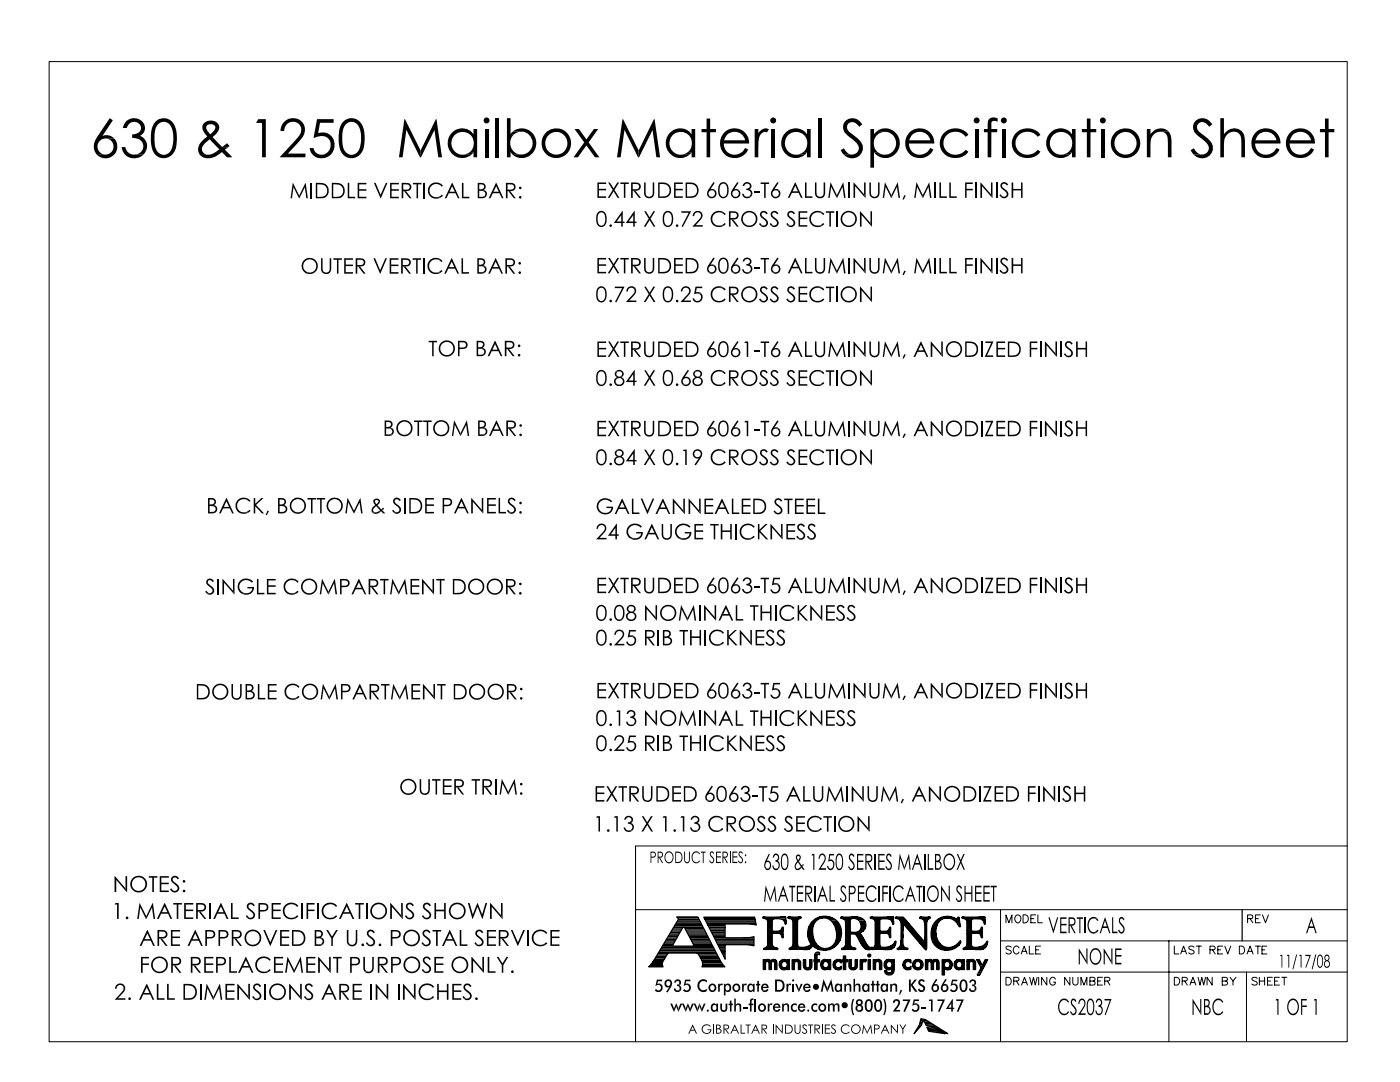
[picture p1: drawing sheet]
<svg xmlns="http://www.w3.org/2000/svg" width="279mm" height="216mm" viewBox="0 0 279 216" stroke-linecap="round" stroke-linejoin="round" font-family="sans-serif">
<g fill="#000">
<path d="M130.3 191.9h2zM130.4 191.8h2zM130.5 191.6h2zM132.3 188.6h2zM132.4 188.5h1.9zM132.3 188.5h2zM133.3 186.9h1.9zM143.3 188.5h1.6zM143.3 188.5h1.5zM143.3 188.6h1.4zM148.5 187.1h2zM148.7 187.1h1.8z"/>
<path d="M150.2 187h.3zM150.4 186.9h.1zM152.2 183h1.1zM152.2 183h.9zM152.3 183h.5zM152.3 183h.4zM152.3 191.8h.9zM152.3 191.9h.8zM152.3 191.9h.7zM152.3 191.9h.6zM152.3 192h.6zM152.3 192.3h.5z"/>
<path d="M152.3 183h.3zM152.3 183h.2zM152.4 183h.1zM152.5 189.4h1.5zM152.5 189.4h1.2zM152.5 189.4h1.1zM152.5 189.4h1zM152.5 189.4h.9zM152.5 189.4h.8zM152.5 189.4h.7zM152.5 189.4h.6zM152.6 189.4h.4z"/>
<path d="M152.6 189.5h.4zM152.6 189.5h.3zM152.6 189.5h.2zM152.6 189.5h.1zM152.7 183.3h2zM152.8 183.3h1.9zM152.8 183.3h1.8zM152.8 191.7h.9zM152.8 183.3h1.7zM152.8 189.1h1.9zM152.8 191.6h.9zM152.8 183.4h1.7z"/>
<path d="M152.9 183.4h1.5zM152.8 189h1.8zM152.9 189h1.7zM152.9 191.6h.7zM152.9 183.4h1.4zM152.9 189h1.6zM152.9 191.5h.7zM153 183.4h1.3zM153 191.5h.6zM153 191.5h.5zM153 183.5h1.2zM153 188.9h1.4z"/>
<path d="M153.1 183.5h1.1zM153 188.9h1.3zM153.1 191.5h.3zM153.1 188.8h1.2zM153.1 188.7h1.1zM153.1 183.7h1zM153.2 191.9h1zM153.2 186.2h1.3zM153.2 186.2h1.2zM153.2 186.2h1.1zM153.2 186.3h1.1zM153.2 186.3h1z"/>
<path d="M153.2 186.4h1zM153.2 191.4h.1zM153.3 191.9h.9zM153.3 191.9h.8zM153.4 192.1h.6zM153.8 191.7h1.1zM153.9 191.6h.9zM154 191.6h.8zM154 191.5h.8zM154 189.4h1.2zM154 191.5h.7zM154.1 191.5h.6z"/>
<path d="M154.1 191.5h.5zM154.2 191.5h.4zM154.5 189.4h.7zM154.8 189.5h.4zM154.8 189.5h.3zM154.9 183h1.9zM154.9 189.5h.2zM155 189.5h.1zM155 183h1.8zM155 185.8h1.3zM155.1 185.8h1.2zM155.1 183h1.7z"/>
<path d="M155.2 183h1.6zM155.2 185.8h1.1zM155.3 183h1.5zM155.3 185.8h1zM155.4 185.8h.9zM155.4 183h1.4zM155.5 185.8h.8zM155.5 183h1.3zM155.5 192.4h.5zM155.6 185.7h.7zM155.6 183h1.2zM155.6 191.9h.6z"/>
<path d="M155.6 192h.6zM155.7 191.9h.6zM155.7 191.9h.7zM155.7 183h1.1zM155.7 185.7h.6zM155.8 183h1zM155.8 185.6h.5zM155.9 193.3h1.1zM155.9 183h.9zM155.9 191.6h1zM156 191.6h.9zM156 193.4h.9z"/>
<path d="M156 185.3h.3zM156 191.5h.8zM156 193.4h.8zM156 185.2h.3zM156.1 187h.2zM156.1 191.5h.7zM156.1 193.4h.7zM156.1 183h.7zM156.1 187.1h.2zM156.1 193.5h.7zM156.1 185h.2zM156.1 191.5h.6z"/>
<path d="M156.2 193.5h.5zM156.2 191.5h.5zM156.2 185h.1zM156.2 183h.6zM156.2 193.5h.4zM156.2 191.5h.4zM156.3 191.5h.3zM156.3 183h.5zM156.4 193.5h.2zM156.4 183h.4zM156.5 182.9h.2zM156.6 182.9h.1z"/>
<path d="M156.6 193.1h.9zM156.7 184.4h.2zM156.7 193.1h.8zM156.8 193h.7zM156.9 193h.6zM157 192.8h.5zM157.1 192.6h.4zM157.1 192.5h.4zM157.3 183h1zM157.3 183h.6zM157.3 183h.5zM157.3 183h.4z"/>
<path d="M157.4 182.9h.2zM157.5 189.4h1.7zM157.5 189.4h1.6zM157.5 189.4h1.5zM157.5 189.4h1.2zM157.5 189.4h1.1zM157.5 189.4h1zM157.5 189.4h.9zM157.5 189.4h.8zM157.5 189.4h.7zM157.5 189.4h.6zM157.5 189.4h.5z"/>
<path d="M157.6 189.4h.3zM157.6 189.5h.3zM157.6 189.5h.2zM157.6 183.3h2zM157.7 183.3h1.9zM157.7 183.3h1.8zM157.8 183.3h1.7zM157.8 183.4h1.7zM157.9 189h2zM157.9 189h1.8zM157.9 189h1.7zM158 189h1.6z"/>
<path d="M158 189h1.5zM158.1 191.9h.8zM158.1 191.9h.7zM158.1 191.9h.6zM158.1 188.8h1.2zM158.1 183.6h1.2zM158.1 183.6h1.1zM158.1 188.7h1.1zM158.2 188.3h1zM158.5 191.7h1.1zM158.4 183h1.5zM158.6 191.6h1z"/>
<path d="M158.6 183h1.3zM158.6 191.6h.9zM158.7 191.6h.8zM158.7 191.5h.8zM158.7 191.5h.7zM158.7 183h1.2zM158.8 191.5h.6zM158.8 183h1.1zM158.8 191.5h.5zM158.9 191.5h.4zM158.9 183h1zM158.9 191.5h.3z"/>
<path d="M159 191.5h.2zM159 183h.9zM159.1 183h.8zM159.2 183h.7zM159.3 183h.6zM159.3 183h.5zM159.4 183h.4zM159.5 183h.3zM159.5 189.4h1.9zM159.6 183h.2zM159.6 189.4h1.8zM159.6 183h.1z"/>
<path d="M159.8 189.4h1.6zM159.9 189.4h1.4zM160 189.4h1.3zM160.1 189h1.9zM160.1 189.4h1.2zM160.2 189.5h1.1zM160.2 189h1.8zM160.2 189.5h1zM160.3 189.5h.9zM160.3 189h1.7zM160.4 189.5h.8zM160.4 189h1.6z"/>
<path d="M160.5 189.5h.7zM160.5 193.2h1.4zM160.5 193.3h1.3zM160.5 189.5h.6zM160.5 189h1.5zM160.6 193.3h1.2zM160.6 189h1.4zM160.6 189.5h.5zM160.7 193.4h1zM160.7 189h1.3zM160.7 189.5h.3zM160.8 193.4h.8z"/>
<path d="M160.9 193.5h.7zM160.9 193.5h.6zM160.9 188.9h1.1zM160.9 193.5h.5zM161 193.5h.4zM161 188.9h1.1zM161.1 188.9h1zM161.2 193.5h.1zM161.2 188.8h.9zM161.2 185.7h1zM161.2 185.6h1zM161.3 193.1h.6z"/>
<path d="M161.3 185.5h.9zM161.3 185.4h.9zM161.3 188.8h.8zM161.3 185.2h.9zM161.4 185.1h.8zM161.4 188.7h.8zM161.4 185h.9zM161.4 188.7h1.9zM161.4 184.9h.9zM161.5 193h.5zM161.5 184.8h.8zM161.5 192.9h.5z"/>
<path d="M161.5 188.7h1.7zM161.5 184.7h.8zM161.5 188.6h1.7zM161.6 184.6h.8zM161.6 188.6h1.6zM161.6 191.5h.4zM161.6 188.6h1.5zM161.7 184.4h.7zM161.7 188.6h1.4zM161.7 184.4h.8zM161.7 188.5h1.4zM161.7 184.3h.8z"/>
<path d="M161.8 184.3h.7zM161.8 188.5h1.2zM161.8 188.4h1.2zM161.8 184.2h.8zM161.9 184.1h.7zM162 184h.7zM162.1 183.9h.6zM162.1 183.9h.7zM162.2 183.8h.7zM162.2 183.7h.7zM162.3 183.7h.6zM162.3 183.6h.7z"/>
<path d="M162.3 183.7h.7zM162.4 183.6h.6zM162.4 183.6h.7zM162.5 191.9h1.1zM162.5 183.5h.6zM162.5 183.5h.7zM162.6 183.5h.7zM162.6 190.4h.6zM162.6 190.5h.5zM162.6 183.4h.7zM162.6 183.4h.8zM162.7 183.4h.7z"/>
<path d="M162.7 183.4h.8zM162.7 183.3h.8zM162.8 183.3h.8zM162.9 183.3h.8zM162.9 183.2h.9zM163 183.2h.9zM163 183.2h1.2zM163 183.2h1.1zM163.1 183.2h1.2zM163.1 183.2h1.3zM163.1 190h.2zM163.6 189.5h2z"/>
<path d="M163.6 189.5h1.9zM163.6 183h2zM163.6 182.9h2zM163.7 189.5h1.7zM163.7 182.9h1.9zM163.7 189.5h1.6zM163.8 192.2h.5zM163.8 192.1h.6zM163.8 192h.6zM163.9 192h.6zM163.9 191.9h.7zM163.9 191.9h.6z"/>
<path d="M163.9 191.9h.8zM164 182.9h1.1zM164.1 191.7h1.2zM164.1 193.3h1.2zM164.2 191.6h1zM164.2 189.6h.8zM164.2 193.4h1zM164.2 182.8h.7zM164.3 193.4h.8zM164.3 189.6h.7zM164.3 191.6h.8zM164.3 191.5h.8z"/>
<path d="M164.3 191.5h.7zM164.4 193.4h.7zM164.4 191.5h.6zM164.4 193.5h.6zM164.5 193.5h.4zM164.5 191.5h.4zM164.6 191.5h.3zM164.7 189.3h1.4zM164.8 189.3h1.3zM164.9 189.2h1.2zM165.1 193h.7zM165.2 193h.6z"/>
<path d="M165.2 189.2h1zM165.3 192.8h.5zM165.3 189.2h.9zM165.3 192.5h.5zM165.5 189.1h.8zM165.6 189.1h.8zM165.7 189h.7zM165.7 189h.8zM165.8 189h.7zM165.9 188.9h.8zM166 188.8h.7zM166.1 188.8h.7z"/>
<path d="M166.1 188.7h.7zM166.3 192.3h.5zM166.3 188.6h.7zM166.3 192.2h.5zM166.3 192.1h.6zM166.4 192h.5zM166.3 192h.6zM166.4 192h.6zM166.4 188.5h.7zM166.4 191.9h.6zM166.4 188.4h.7zM166.4 191.9h.7z"/>
<path d="M166.4 191.9h.8zM166.5 191.9h.7zM166.5 188.4h.7zM166.5 188.3h.7zM166.5 188.3h.8zM166.6 188.1h.8zM166.6 191.7h1.3zM166.7 191.6h1.2zM166.7 193.4h1.2zM166.7 187.8h.9zM166.8 187.8h.8zM166.8 191.6h1.1z"/>
<path d="M166.8 193.4h1zM166.8 187.7h.8zM166.8 187.6h.9zM166.8 191.5h1zM166.8 187.5h.9zM166.9 187.4h.8zM166.9 187.3h.9zM166.9 191.5h.8zM166.9 193.4h.8zM166.9 187.2h.9zM166.9 187h1zM166.9 187.1h.9z"/>
<path d="M166.9 193.5h.8zM166.9 193.5h.7zM167 191.5h.7zM167 191.5h.6zM167.1 193.5h.5zM167.1 193.5h.4zM167.1 191.5h.5zM167.2 193.5h.2zM167.3 193.5h.1zM167.3 193.1h.6zM167.2 191.4h.2zM167.4 193.1h.5z"/>
<path d="M167.6 193.1h.3zM167.7 193h.2zM167.7 192.9h.2zM167.8 183h1zM167.9 183h.5zM167.9 183h.2zM168 189.4h1.5zM168 189.4h1.4zM168.1 189.4h1.1zM168.1 189.4h.9zM168.1 189.4h.8zM168.1 189.4h.7z"/>
<path d="M168.1 189.4h.6zM168.1 183.3h1.9zM168.1 189.4h.5zM168.1 189.5h.4zM168.1 189.5h.3zM168.1 189.5h.2zM168.1 189.5h.1zM168.2 183.3h1.7zM168.3 183.4h1.6zM168.3 189.1h2zM168.4 183.4h1.4zM168.4 189h1.8z"/>
<path d="M168.5 183.4h1.3zM168.4 189h1.7zM168.5 189h1.6zM168.5 183.5h1.3zM168.5 189h1.5zM168.7 188.7h1.1zM168.7 186.4h1.3zM168.7 186.4h1.2zM168.7 186.4h1.1zM168.7 186.5h1.1zM168.7 188.3h1zM169.3 183h2z"/>
<path d="M169.4 183h1.9zM169.5 183h1.7zM169.5 193.2h1.5zM169.6 193.2h1.4zM169.6 193.3h1.3zM169.6 183h1.6zM169.7 193.3h1.2zM169.7 193.3h1.1zM169.7 183h1.5zM169.8 193.4h1zM169.8 183h1.3zM169.8 193.4h.9z"/>
<path d="M169.9 189.4h.8zM169.9 193.4h.8zM169.9 183h1.2zM169.9 193.5h.7zM170 183h1.1zM170 193.5h.5zM170 189.4h.7zM170.1 193.5h.3zM170 183h1zM170.1 183h.9zM170.2 189.4h.5zM170.2 183h.8z"/>
<path d="M170.3 193.5h.1zM170.3 183h.7zM170.3 189.5h.4zM170.3 182.9h.7zM170.3 193.1h.7zM170.3 182.9h.6zM170.4 193.1h.6zM170.4 182.9h.5zM170.4 186h1.5zM170.4 189.5h.3zM170.5 193h.6zM170.5 186h1.4z"/>
<path d="M170.6 192.9h.5zM170.6 182.9h.1zM170.7 191.5h.4zM170.8 186h1.1zM171.3 185.9h.8zM171.4 185.8h.8zM171.5 185.7h.8zM171.7 191.7h1.2zM171.7 191.9h1.1zM171.7 191.9h.8zM171.7 191.9h.7zM171.7 191.9h.6z"/>
<path d="M171.7 192h.5zM171.7 192.1h.5zM171.6 185.6h.9zM171.7 185.4h.9zM171.8 185.4h.8zM171.8 184.9h1zM171.8 185.1h.9zM172.1 191.6h.8zM172.2 191.6h.7zM172.3 191.5h.6zM172.3 191.5h.5zM172.4 191.5h.4z"/>
<path d="M172.5 191.4h.1zM172.8 189.4h1.1zM172.9 189.4h.9zM173 189.4h.8zM173 189.4h.7zM173.1 189.5h.6zM173.1 189.5h.5zM173.2 189.5h.4zM173.2 190.7h.6zM173.3 189.5h.2zM173.3 189.5h.1zM173.3 190.4h.4z"/>
<path d="M173.4 191h.2zM173.7 183h.6zM173.7 183h.5zM173.8 183h.4zM173.7 189.1h.5zM173.8 189.1h.4zM173.8 183h.3zM173.8 183h.2zM173.9 183h.1zM173.9 189h.3zM173.9 189h.2zM173.9 189.4h1.8z"/>
<path d="M173.9 189.4h1.3zM173.9 189.4h1.2zM174 189.4h1zM174 189.4h.9zM174 189.4h.8zM174 189.4h.7zM174 189.4h.6zM174 189.4h.5zM174 189h.1zM174 189.4h.4zM174 189.5h.3zM174 189.5h.2z"/>
<path d="M174.1 189.5h.1zM174.2 183.3h2zM174.2 183.3h1.9zM174.3 183.3h1.8zM174.3 191.9h.8zM174.3 191.9h.7zM174.3 191.9h.6zM174.3 192h.6zM174.3 183.4h1.7zM174.3 183.4h1.6zM174.3 183.4h1.5zM174.4 183.4h1.4z"/>
<path d="M174.4 189h1.7zM174.4 189h1.6zM174.4 183.4h1.3zM174.4 189h1.5zM174.4 183.5h1.3zM174.5 188.9h1.3zM174.5 183.5h1.2zM174.5 188.9h1.2zM174.6 183.6h1zM174.6 188.7h1.1zM174.6 188.6h1zM174.7 186.2h1.3z"/>
<path d="M174.7 186.2h1.2zM174.7 186.2h1.1zM174.7 186.3h1zM174.6 188.4h1zM174.7 191.7h1.1zM174.8 191.6h1zM174.8 191.6h.9zM174.9 191.6h.8zM174.9 191.5h.8zM174.9 191.5h.7zM175 191.5h.6zM175 191.5h.5z"/>
<path d="M175.1 191.5h.4zM175.1 191.5h.3zM175.2 191.5h.2zM175.9 189.4h1.9zM176 189.4h1.8zM176.1 189.4h1.7zM176.2 189.4h1.6zM176.3 189.4h1.5zM176.4 189.4h1.3zM176.4 183h1.9zM176.4 189h2zM176.4 192.3h.5z"/>
<path d="M176.4 185.8h1.3zM176.5 185.8h1.2zM176.5 189.4h1.2zM176.5 183h1.8zM176.5 189h1.9zM176.5 192h.6zM176.6 191.9h.6zM176.6 191.9h.7zM176.6 191.9h1.8zM176.6 183h1.7zM176.6 189.5h1.1zM176.6 185.8h1.1z"/>
<path d="M176.6 189h1.8zM176.7 189.5h.9zM176.7 189h1.7zM176.7 194.2h1.5zM176.7 193.3h1.3zM176.7 191.7h1.2zM176.7 183h1.6zM176.8 191.7h1.1zM176.8 183h1.5zM176.8 189h1.6zM176.8 189.5h.8zM176.8 191.6h1.1z"/>
<path d="M176.7 185.8h1zM176.8 185.8h.9zM176.9 193.4h.9zM176.9 191.6h.9zM176.9 183h1.4zM176.9 185.8h.8zM176.9 189.5h.7zM176.9 191.5h.9zM176.9 189h1.5zM177 191.5h.7zM177 193.4h.7zM177 189.5h.5z"/>
<path d="M177 193.5h.7zM177 189h1.4zM177 193.5h.6zM177 185.7h.7zM177 183h1.3zM177.1 189.5h.4zM177.1 191.5h.6zM177.1 183h1.2zM177.1 191.5h.5zM177.1 185.7h.6zM177.1 189.5h.3zM177.1 191.5h.4z"/>
<path d="M177.2 193.5h.3zM177.2 183h1.1zM177.2 183h1zM177.2 188.9h1.3zM177.3 183h.9zM177.3 188.9h1.2zM177.3 185.5h.5zM177.4 183h.8zM177.4 185.4h.4zM177.4 188.9h1.1zM177.4 185.3h.4zM177.5 188.9h1z"/>
<path d="M177.5 194.1h.8zM177.5 185.1h.3zM177.5 188.8h1zM177.5 193.1h.9zM177.5 183h.7zM177.6 187.1h.1zM177.6 183h.6zM177.6 185h.1zM177.7 193.1h.7zM177.7 183h.5zM177.7 193h.7zM177.7 188.8h.9z"/>
<path d="M177.7 188.7h.9zM177.8 188.7h.8zM177.8 193h.6zM177.8 194h.5zM177.8 192.9h.6zM177.8 183h.4zM177.9 188.7h.7zM177.9 182.9h.3zM178 182.9h.2zM178 188.6h.7zM178.1 182.9h.1zM178.1 184.3h.3z"/>
<path d="M178.2 184.4h.1zM178.2 188.5h.5zM178.2 188.4h.5zM178.3 188.4h.4zM178.3 188.4h.5zM178.3 188.3h.5zM178.4 188.2h.4zM178.5 188h.3zM178.6 187.9h.2zM178.6 187.8h.2zM178.7 187.8h.1zM178.7 183h1z"/>
<path d="M178.7 183h.8zM178.8 183h.5zM178.8 183h.4zM178.8 183h.3zM178.8 183h.2zM179.1 189.4h.8zM179.1 189.4h.7zM179.1 189.4h.6zM179.1 189.4h.5zM179.1 189.4h.4zM179.1 189.5h.4zM179.2 189.5h.2z"/>
<path d="M179.2 189.2h1.9zM179.2 189.5h.1zM179.3 189.1h1.6zM179.3 189.1h1.5zM179.3 189.1h1.4zM179.4 189h1.2zM179.5 189h1zM179.6 188.9h.8zM179.6 188.8h.8zM179.6 188.7h.7zM179.7 183h.6zM179.8 183h.4z"/>
<path d="M179.8 187.1h.4zM179.8 184.5h.5zM179.9 183h.2zM180 183h.1zM180.2 192.2h.5zM180.2 192.1h.5zM180.2 189.4h1zM180.3 192h.6zM180.3 192h.5zM180.3 191.9h.7zM180.4 191.9h.7zM180.4 191.8h.9z"/>
<path d="M180.4 189.4h.8zM180.4 191.8h1.4zM180.5 189.4h.6zM180.5 191.7h1.3zM180.6 191.7h1.2zM180.6 191.6h1.2zM180.6 189.5h.5zM180.7 193.4h1.1zM180.7 191.6h1.1zM180.7 191.5h1.1zM180.8 193.4h.9zM180.8 189.5h.3z"/>
<path d="M180.8 191.5h.9zM180.8 193.4h.8zM180.9 193.5h.7zM180.9 189.5h.2zM180.9 191.5h.7zM180.9 189.5h.1zM180.9 191.5h.6zM180.9 193.5h.6zM181 191.5h.5zM181 193.5h.5zM181.1 193.5h.3zM181.1 193.5h.2z"/>
<path d="M181.1 191.4h.2zM181.2 191.4h.1zM181.2 193.1h.6zM181.3 193.1h.5zM181.4 193.1h.4zM181.5 193h.3zM181.6 193h.2zM181.7 192.9h.1zM182.1 192.4h.5zM182.1 192.3h.5zM182.1 192.2h.5zM182.2 192.2h.5z"/>
<path d="M182.2 192h.6zM182.3 191.9h.6zM182.3 191.9h.7zM182.3 191.9h.8zM182.3 191.8h1.7zM182.4 191.8h1.6zM182.5 193.3h1.4zM182.5 191.7h1.4zM182.5 191.6h1.3zM182.6 193.4h1.2zM182.6 191.6h1.2zM182.7 193.4h1z"/>
<path d="M182.7 191.6h1zM182.7 191.5h1zM182.8 191.5h.8zM182.8 193.5h.8zM182.8 193.5h.7zM182.8 191.5h.7zM182.9 191.5h.6zM182.9 193.5h.6zM182.9 191.5h.5zM183 193.5h.4zM183 191.5h.4zM183 193.5h.3z"/>
<path d="M183.1 193.5h.2zM183.3 193.1h.8zM183.6 193h.5zM183.6 183h.9zM183.6 183h.5zM183.6 192.9h.6zM183.6 183h.4zM183.7 183.3h1.9zM183.7 183h.2zM183.7 183.3h1.8zM183.7 192.8h.5zM183.7 192.7h.5z"/>
<path d="M183.8 183.3h1.7zM183.9 183.3h1.6zM183.9 183.3h1.5zM184 183.3h1.4zM184 183.4h1.4zM184.1 183.4h1.2zM184.2 183.4h1.1zM184.3 183.5h.9zM184.4 183.6h.7zM184.4 183.7h.6zM184.4 183.8h.6zM184.5 187.8h.5z"/>
<path d="M184.5 189.3h.5zM184.6 189.4h.3zM184.7 189.5h.2zM184.7 191.8h.8zM184.7 191.9h.8zM184.7 191.9h.7zM184.7 191.9h.6zM184.7 192h.6zM184.7 192h.5zM184.7 192.2h.5zM184.8 189.5h.1zM184.8 183h.9z"/>
<path d="M185 183h.7zM185.1 183h.6zM185.2 191.7h.9zM185.2 183h.4zM185.2 191.6h.9zM185.3 191.6h.7zM185.3 183h.3zM185.3 191.5h.7zM185.4 191.5h.5zM185.4 183h.2zM185.4 191.5h.4zM185.5 191.5h.3z"/>
<path d="M185.5 191.8h1.2zM185.6 191.9h1zM185.6 191.4h.1zM185.6 191.9h.9zM185.7 191.9h.8zM185.8 192h.6zM185.8 192.2h.5zM185.8 186h1zM185.8 185.8h1zM185.9 185.5h.9zM186 185.3h.8zM186 185.1h.9z"/>
<path d="M186.1 184.9h.8zM186 185h.9zM186.1 184.8h.8zM186.1 184.8h.9zM186.2 191.7h1.1zM186.2 184.6h.8zM186.2 191.6h1zM186.3 191.6h.9zM186.3 184.4h.8zM186.4 184.3h.7zM186.4 191.5h.8zM186.4 184.3h.8z"/>
<path d="M186.4 191.5h.7zM186.5 191.5h.5zM186.5 184.2h.7zM186.5 184.1h.8zM186.6 184h.7zM186.6 191.5h.4zM186.6 191.5h.3zM186.7 183.9h.7zM186.8 183.8h.7zM186.8 183.7h.8zM186.9 183.7h.7zM186.9 183.7h.8z"/>
<path d="M186.9 183.6h.8zM187 183.6h.7zM187.1 183.5h.8zM187.2 183.4h.8zM187.2 183.4h.9zM187.3 183.4h.8zM187.3 183.3h.9zM187.3 183.3h1zM187.4 183.3h.9zM187.4 183.3h1zM187.5 183.2h1zM187.5 183.2h1.2z"/>
<path d="M187.6 183.2h1.2zM187.6 183.2h1.4zM188 189.5h1.9zM188 191.9h.9zM188 191.9h.8zM188 191.9h.7zM188 192h.7zM188 192.1h.6zM188 192.3h.5zM188 193.1h1.9zM188 183h2zM188 189.5h1.8z"/>
<path d="M188.1 189.5h1.7zM188.1 183h1.9zM188.1 189.5h1.6zM188.1 183h1.8zM188.2 183h1.7zM188.2 182.9h1.7zM188.3 182.9h1.5zM188.5 189.6h.9zM188.5 191.7h1.2zM188.6 191.6h1.1zM188.6 189.6h.7zM188.6 193.4h1z"/>
<path d="M188.6 191.6h1zM188.7 191.6h.9zM188.7 193.4h.9zM188.6 182.9h.8zM188.7 191.5h.9zM188.7 193.4h.8zM188.8 191.5h.6zM188.8 193.5h.6zM188.9 193.5h.5zM188.9 191.5h.5zM188.9 191.5h.4zM189 193.5h.3z"/>
<path d="M188.9 182.8h.3zM189 193.5h.2zM189.1 193.5h.1zM189 182.8h.1zM189.1 193.1h.8zM189.2 193.1h.7zM189.3 193h.6zM189.4 193h.5zM189.4 192.9h.6zM189.3 189.1h1.5zM189.5 192.9h.5zM189.5 192.8h.5z"/>
<path d="M189.6 189h1.2zM189.7 189h1.1zM189.7 189h1.2zM189.8 189h1.1zM189.9 189h1zM190.1 188.9h.9zM190.2 188.9h.9zM190.2 188.9h.8zM190.3 188.8h.8zM190.4 188.8h.7zM190.4 192.3h.5zM190.4 192.2h.5z"/>
<path d="M190.5 192.1h.5zM190.5 192h.6zM190.5 188.7h.7zM190.5 191.9h.6zM190.6 191.9h.6zM190.6 191.9h.7zM190.6 188.7h.7zM190.7 188.6h.6zM190.7 191.7h1.2zM190.8 188.6h.6zM190.8 191.6h1.1zM190.8 193.3h1.1z"/>
<path d="M190.8 191.6h1zM190.8 193.4h1zM190.9 193.4h.9zM190.9 191.6h.9zM190.9 193.4h.8zM190.9 191.5h.8zM190.9 183.3h.6zM191 193.4h.7zM191 183.3h.5zM191 191.5h.7zM191 193.5h.7zM191 183.2h.4z"/>
<path d="M191 188.3h.6zM191 191.5h.6zM191.1 193.5h.5zM191.1 191.5h.5zM191.1 183.2h.3zM191.1 183.1h.3zM191.1 191.5h.4zM191.2 193.5h.3zM191.1 188.2h.5zM191.2 191.5h.3zM191.2 183.1h.2zM191.2 183h.1z"/>
<path d="M191.2 188.1h.5zM191.3 188.1h.4zM191.3 193.5h.2zM191.3 188h.4zM191.4 184.8h.3zM191.4 188h.3zM191.4 184.9h.2zM191.4 187.9h.4zM191.5 184.9h.1zM191.5 187.9h.3zM191.5 187.8h.2zM191.5 193.1h.9z"/>
<path d="M191.6 193.1h.8zM191.6 187.8h.1zM191.7 193h.7zM191.8 193h.6zM191.8 192.9h.6zM191.9 192.8h.5zM192 192.6h.4zM192 183h.8zM192 183h.7zM192 183h.5zM192 183h.4zM192.1 183h.2z"/>
<path d="M192.2 189.4h1.8zM192.2 189.4h1.5zM192.2 189.4h1.2zM192.2 189.4h1.1zM192.2 189.4h1zM192.2 189.4h.9zM192.2 189.4h.8zM192.2 189.4h.7zM192.2 189.4h.6zM192.2 189.4h.5zM192.3 189.4h.4zM192.3 189.5h.3z"/>
<path d="M192.3 189.5h.2zM192.3 189.5h.1zM192.5 183.3h2zM192.5 183.3h1.9zM192.5 183.3h1.8zM192.5 183.4h1.8zM192.6 183.4h1.6zM192.6 183.4h1.5zM192.6 189h1.9zM192.7 183.4h1.4zM192.6 189h1.8zM192.7 189h1.6z"/>
<path d="M192.7 188.9h1.4zM192.8 183.5h1.2zM192.8 188.9h1.3zM192.8 188.9h1.2zM192.8 183.6h1.1zM192.9 183.6h1zM192.9 188.7h1zM192.9 186.2h1.4zM192.9 186.2h1.3zM192.9 186.2h1.2zM192.9 186.3h1.2zM192.9 186.3h1.1z"/>
<path d="M192.9 186.4h1zM193 191.8h.9zM193 191.9h.8zM193 191.9h.7zM193 191.9h.6zM193 192.1h.5zM193 192.2h.5zM193.5 191.7h1zM193.5 191.6h1zM193.6 191.6h.8zM193.6 191.5h.8zM193.7 191.5h.6z"/>
<path d="M193.8 191.5h.5zM193.8 191.5h.4zM193.9 191.5h.2zM194.2 189.4h1.9zM194.4 189.4h1.7zM194.6 183h2zM194.7 189.4h1.4zM194.7 183h1.9zM194.7 185.8h1.3zM194.8 189.4h1.3zM194.8 183h1.8zM194.8 189.4h1.2z"/>
<path d="M194.8 185.8h1.2zM194.8 189h1.9zM194.9 185.8h1.1zM194.9 189.5h1.1zM194.9 183h1.7zM194.9 189.5h1zM195 189.5h.9zM195 185.8h1zM195 183h1.6zM195 189h1.7zM195.1 189.5h.8zM195.1 183h1.5z"/>
<path d="M195.1 189h1.6zM195.1 189.5h.7zM195.1 185.8h.9zM195.2 185.8h.8zM195.2 189h1.5zM195.2 189.5h.6zM195.2 183h1.4zM195.2 189.5h.5zM195.3 189.5h.4zM195.3 189h1.4zM195.3 183h1.3zM195.3 185.7h.7z"/>
<path d="M195.4 189.5h.3zM195.4 183h1.1zM195.4 185.7h.6zM195.4 189h1.3zM195.5 183h1zM195.5 185.7h.5zM195.5 189.5h.1zM195.5 188.9h1.3zM195.6 185.6h.4zM195.6 183h.9zM195.6 185.6h.5zM195.6 192.8h.9z"/>
<path d="M195.6 193.4h.5zM195.6 193.4h.6zM195.7 183h.8zM195.7 185.4h.4zM195.7 193.3h.5zM195.7 188.9h1.1zM195.7 193h.7zM195.7 193.2h.5zM195.8 193.1h.5zM195.8 188.9h1zM195.8 187.1h.3zM195.8 185.1h.3z"/>
<path d="M195.8 183h.7zM195.8 185.1h.2zM195.9 187.1h.1zM195.9 183h.6zM195.9 185h.1zM195.9 188.8h.9zM196 183h.5zM196 188.8h.8zM196 188.8h.9zM196.1 192.6h.5zM196.1 192.5h.5zM196.1 188.7h.8z"/>
<path d="M196.1 183h.4zM196.2 192.4h.5zM196.2 188.7h.7zM196.2 182.9h.3zM196.3 188.6h.6zM196.3 182.9h.2zM196.3 192h.6zM196.4 192h.5zM196.4 188.6h.6zM196.4 191.9h.5zM196.4 182.9h.1zM196.4 184.3h.3z"/>
<path d="M196.4 184.3h.2zM196.4 188.5h.6zM196.4 191.8h.5zM196.5 184.4h.1zM196.5 188.5h.5zM196.5 191.7h.5zM196.5 188.4h.5zM196.5 191.6h.6zM196.5 191.6h.5zM196.6 191.6h.5zM196.6 188.4h.4zM196.6 191.5h.5z"/>
<path d="M196.6 188.3h.5zM196.7 188.3h.4zM196.7 188.1h.4zM196.8 188.1h.3zM196.8 188h.3zM196.9 187.9h.2zM196.9 187.8h.2zM165.9 200.5h.6zM182.7 205.8h.2l-.5 .5zM183.8 203.3l.9 .1h-.9zM185 205l2.2 .8h-1.9zM185.3 205.8h1.9l1.4 .5z"/>
<path d="M187.9 205.8h.5l.8 .5z"/>
<path d="M21.9 23.6l.6 .4-2 3.1a2.14 2.14 0 0 1 2.3 .5h-1.7a1.61 1.61 0 0 0-1.7 1.6 1.61 1.61 0 0 0 1.7 1.6l-1.7 .1a2.89 2.89 0 0 1 .2-3.9z" fill-rule="evenodd"/>
<path d="M21.1 27.6h1.7a2.37 2.37 0 0 1-.1 3.3 2.37 2.37 0 0 1-3.3 0l1.7-.1a1.61 1.61 0 0 0 1.6-1.6 1.61 1.61 0 0 0-1.6-1.6z" fill-rule="evenodd"/>
<path d="M24.3 29.3h.7a1.72 1.72 0 0 0 1.7 1.5h1.9a2.54 2.54 0 0 1-2.6 .7 2.54 2.54 0 0 1-1.7-2.2z" fill-rule="evenodd"/>
<path d="M25 24.4a2.16 2.16 0 0 1 2.6-.7 2.16 2.16 0 0 1 1.2 2.4l-.3 .5-.5 .5a2.22 2.22 0 0 1 .6 3.7h-1.8a1.67 1.67 0 0 0 1.8-1.6 1.67 1.67 0 0 0-1.9-1.7h-.3v-.7a1.43 1.43 0 0 0 1.7-1.5 1.46 1.46 0 0 0-1.5-1 1.46 1.46 0 0 0-1.3 1.2h-.8z" fill-rule="evenodd"/>
<path d="M31.1 24.2l-.7 1.1-.2 1.1a6.7 6.7 0 0 0 .7 4.4 2.5 2.5 0 0 0 2.8 .5 2.5 2.5 0 0 0 1.5-2.3l.1-1.4a4.2 4.2 0 0 0-1.4-3.7 2.31 2.31 0 0 0-2.8 .3zM31.6 24.8a1.76 1.76 0 0 1 1.9-.2 1.76 1.76 0 0 1 1 1.6 5.3 5.3 0 0 1-.7 4.2 1.75 1.75 0 0 1-1.9 .3 1.75 1.75 0 0 1-1-1.7v-2.7l.2-.9z" fill-rule="evenodd"/>
<path d="M39.9 30.9l2.1-.1 1-.5h1.3a3.4 3.4 0 0 1-4 .9z" fill-rule="evenodd"/>
<path d="M40.6 24.7a1.88 1.88 0 0 0 .6 2.3l.2 .2-1.3 1.2a1.98 1.98 0 0 0-.2 2.5h1.7a1.22 1.22 0 0 1-1.3-.9 1.22 1.22 0 0 1 .6-1.4l1-.8 1.9 2-.8 .5h1.3l1 1.1h1.1l-1.5-1.5 .6-.5-1.2-.1-1.9-1.9 .3-.3a1.7 1.7 0 0 0 .4-2.8 2.06 2.06 0 0 0-2.5 .4zM41.4 25a1.04 1.04 0 0 1 1.6 .4l-.5 .9-.5 .5-.2-.1a1.31 1.31 0 0 1-.4-1.7z" fill-rule="evenodd"/>
<path d="M44.3 29.3l1-.7 .5 .5-.3 .3z" fill-rule="evenodd"/>
<path d="M51.6 23.8h1.4v7.6h-.7v-6.9h-1.2z" fill-rule="evenodd"/>
<path d="M58.4 36.5l1.3 2.5v.6l-1.1-2.2-.3 2.2h-.3z" fill-rule="evenodd"/>
<path d="M56.7 24.3a2.42 2.42 0 0 1 3.5 0 2.42 2.42 0 0 1-.2 3.5l-2.6 2.8h3.6v.8h-5.2l3.6-3.9a1.76 1.76 0 0 0 .7-1.7 1.76 1.76 0 0 0-1.1-1.4 1.76 1.76 0 0 0-2.3 1.7h-.7a2.72 2.72 0 0 1 .7-1.8z" fill-rule="evenodd"/>
<path d="M61 36.5l.4 3.1h-.3l-.3-2.2-1.1 2.2v-.6z" fill-rule="evenodd"/>
<path d="M63.3 23.8h3.3v.7h-2.7l-.4 2.1 .9-.2a2.25 2.25 0 0 1 1.7 .7l-2.2 .1-1.3 .4z" fill-rule="evenodd"/>
<path d="M63 36.5v3.1h1.2a1.38 1.38 0 0 0 1.4-1.3v-.6l-.3-.7a1.84 1.84 0 0 0-1.6-.5zM63.3 36.8h.6a1.28 1.28 0 0 1 1.3 .8 1.28 1.28 0 0 1-.3 1.4l-.5 .2-1.1 .1z" fill-rule="evenodd"/>
<path d="M61.8 29.5h.8a1.76 1.76 0 0 0 2.1 1.3 1.76 1.76 0 0 0 1.3-2.1 1.63 1.63 0 0 0-1.8-1.5l1.9-.1a2.61 2.61 0 0 1-.2 3.9 2.61 2.61 0 0 1-3.9-.6z" fill-rule="evenodd"/>
<path d="M66.2 36.5v3.1h1.2a1.35 1.35 0 0 0 1.3-.9l.1-.9a1.56 1.56 0 0 0-2-1.3zM66.5 36.8h.6a1.28 1.28 0 0 1 1.3 .8 1.21 1.21 0 0 1-.7 1.6l-1.2 .1z" fill-rule="evenodd"/>
<path d="M69.4 36.5h.3v2.8h1.2v.3h-1.5z" fill-rule="evenodd"/>
<path d="M68.6 24.2l-.7 1.1-.3 1.1a6.7 6.7 0 0 0 .8 4.4 2.5 2.5 0 0 0 2.8 .5 2.5 2.5 0 0 0 1.5-2.3v-.7a5.1 5.1 0 0 0-1.2-4.3 2.29 2.29 0 0 0-2.9 .2zM69.1 24.8a1.76 1.76 0 0 1 1.9-.2 1.76 1.76 0 0 1 .9 1.6 5.3 5.3 0 0 1-.6 4.2 1.75 1.75 0 0 1-1.9 .3 1.75 1.75 0 0 1-1-1.7v-2.7l.2-.9z" fill-rule="evenodd"/>
<path d="M71.4 36.5h1.7v.3h-1.4v1h1.4v.3h-1.4v1.2h1.4v.3h-1.7z" fill-rule="evenodd"/>
<path d="M74.6 36.5h.4l1 2.4 1-2.4h.3l-1.3 3.1z" fill-rule="evenodd"/>
<path d="M77.8 36.5h1.8v.3h-1.4v1h1.4v.3h-1.4v1.2h1.4v.3h-1.8z" fill-rule="evenodd"/>
<path d="M80.2 36.5h1.2l.5 .3h-1.4v1h.5a.56 .56 0 0 0 .8-.5 .56 .56 0 0 0-.8-.5h.9a.8 .8 0 0 1 .1 .8 .8 .8 0 0 1-.7 .5h-.8v1.5h-.3z" fill-rule="evenodd"/>
<path d="M80.6 38.1h.4l1.1 1.5h-.4z" fill-rule="evenodd"/>
<path d="M80.7 23.8h.1l3.1 6.2-.1 1.4-2.7-5.5-.8 5.5h-.7z" fill-rule="evenodd"/>
<path d="M82.4 36.5h1.7v.3h-.7v2.8h-.3v-2.8h-.7z" fill-rule="evenodd"/>
<path d="M87 23.8h.1l1.1 7.6h-.7l-.8-5.5-2.7 5.5h-.2l.1-1.4z" fill-rule="evenodd"/>
<path d="M85.8 36.9a1.79 1.79 0 0 1 2.3-.2h-1.2a1.29 1.29 0 0 0-1.2 1.1 1.24 1.24 0 0 0 .4 1.2l.6 .3 1.3 .1a1.89 1.89 0 0 1-1.7 .1 1.55 1.55 0 0 1-.9-1.3l.1-.7z" fill-rule="evenodd"/>
<path d="M87 36.7h1.1l.3 .4-.2 .2-.6-.5z" fill-rule="evenodd"/>
<path d="M87.1 39.3l.5-.1 .6-.4 .2 .2-.4 .4z" fill-rule="evenodd"/>
<path d="M90.2 36.5l-1.4 3.1h.3l.5-1h1.3l.5 1h.3zM90.2 37.2l.6 1.1h-1.1z" fill-rule="evenodd"/>
<path d="M92.2 36.5h.3v2.8h1.2v.3h-1.5z" fill-rule="evenodd"/>
<path d="M92.3 30.9l.8-.2 .7-.4 .7 .1-.4 .5z" fill-rule="evenodd"/>
<path d="M90.1 26.5a2.8 2.8 0 0 1 4.4 .3v-1.1h.7v5.7h-.7v-1l-.7-.1a2.27 2.27 0 0 0-.3-3.6 2.27 2.27 0 0 0-3.4 1.3 2.27 2.27 0 0 0 2.2 2.9h1.8a2.94 2.94 0 0 1-4-.4 2.94 2.94 0 0 1 0-4z" fill-rule="evenodd"/>
<path d="M95.3 36.5v3.1h1l.6-.3h-1.3v-1.2h1.3l-.4-.2a.77 .77 0 0 0 .4-1 .77 .77 0 0 0-1-.4zM95.6 36.8h.4a.5 .5 0 0 1 .6 .5 .5 .5 0 0 1-.6 .5h-.4z" fill-rule="evenodd"/>
<path d="M95.8 38.1h1.1l.2 .2a.83 .83 0 0 1-.2 1h-1.3h.6a.62 .62 0 0 0 .7-.8 .62 .62 0 0 0-.9-.4z" fill-rule="evenodd"/>
<path d="M99 36.5l-1.5 3.1h.4l.5-1h1.3l.5 1h.3zM99 37.2l.5 1.1h-1z" fill-rule="evenodd"/>
<path d="M101 36.5h1.2l.5 .3h-1.4v1h.5a.56 .56 0 0 0 .8-.5 .56 .56 0 0 0-.8-.5h.9a.83 .83 0 0 1 .1 .9 .83 .83 0 0 1-.8 .4h-.7v1.5h-.3z" fill-rule="evenodd"/>
<path d="M101.4 38.1h.4l1.1 1.5h-.3z" fill-rule="evenodd"/>
<path d="M101.2 23.6h.7v3.1l.7 .1a2.35 2.35 0 0 0 0 3.5h-.7v1.1h-.7z" fill-rule="evenodd"/>
<path d="M102 26.6l.3-.3h1.8l-.9 .1-.6 .4-.7-.1z" fill-rule="evenodd"/>
<path d="M101.9 30.3h.7l.8 .4 .7 .1-1.7 .1z" fill-rule="evenodd"/>
<path d="M102.3 26.3a2.92 2.92 0 0 1 4 .3 2.92 2.92 0 0 1 0 3.9 2.92 2.92 0 0 1-3.9 .4l1.7-.1a2.28 2.28 0 0 0 2.2-2.2 2.28 2.28 0 0 0-2.1-2.3z" fill-rule="evenodd"/>
<path d="M108.1 28.6a2.96 2.96 0 0 0 5.9 0 2.96 2.96 0 0 0-5.9 0zM108.8 28.6a2.25 2.25 0 0 1 4.5 0 2.25 2.25 0 0 1-4.5 0z" fill-rule="evenodd"/>
<path d="M114.7 25.7h.8l1.5 2.1 1.5-2.1h.9l-1.9 2.7 2.1 3h-.9l-1.7-2.4-1.7 2.4h-.8l2.1-3z" fill-rule="evenodd"/>
<path d="M119.2 36.4h1.8v.3h-1.5v1h1.5v.3h-1.5v1.2h1.5v.3h-1.8z" fill-rule="evenodd"/>
<path d="M121.4 36.4h.3l.8 1.2 .7-1.2h.4l-1 1.5 1 1.6h-.3l-.8-1.3-.8 1.3h-.4l1-1.6z" fill-rule="evenodd"/>
<path d="M124.2 23.8h.1l3.2 6.2-.2 1.4-2.7-5.5-.7 5.5h-.8z" fill-rule="evenodd"/>
<path d="M123.8 36.4h1.7v.3h-.7v2.8h-.3v-2.8h-.7z" fill-rule="evenodd"/>
<path d="M126 36.4h1.2l.5 .3h-1.4v1.1h.5a.56 .56 0 0 0 .8-.6 .56 .56 0 0 0-.8-.5h.9a.83 .83 0 0 1 .1 .9 .83 .83 0 0 1-.8 .5h-.7v1.4h-.3z" fill-rule="evenodd"/>
<path d="M126.4 38.1h.4l1.1 1.4h-.4z" fill-rule="evenodd"/>
<path d="M128.5 36.4h.3v1.9a.74 .74 0 0 0 .6 1 .74 .74 0 0 0 .9-.7v-2.2h.3v1.9a1.06 1.06 0 0 1-.5 1.1 1.06 1.06 0 0 1-1.3-.1l-.3-.7z" fill-rule="evenodd"/>
<path d="M130.5 23.8h.1l1.1 7.6h-.7l-.8-5.5-2.7 5.5h-.2l.2-1.4z" fill-rule="evenodd"/>
<path d="M131.4 36.4v3.1h1.1a1.38 1.38 0 0 0 1.4-1.2v-.7l-.3-.6a1.84 1.84 0 0 0-1.6-.6zM131.6 36.7h.6a1.29 1.29 0 0 1 1.3 .8 1.21 1.21 0 0 1-.1 1.2 1.21 1.21 0 0 1-1.2 .5h-.6z" fill-rule="evenodd"/>
<path d="M134.5 36.4h1.8v.3h-1.5v1h1.5v.3h-1.5v1.2h1.5v.3h-1.8z" fill-rule="evenodd"/>
<path d="M135.8 30.9l.8-.2 .7-.4 .7 .1-.4 .5z" fill-rule="evenodd"/>
<path d="M133.7 26.5a2.81 2.81 0 0 1 4.3 .3v-1.1h.7v5.7h-.7v-1l-.7-.1a2.27 2.27 0 0 0-.2-3.6 2.27 2.27 0 0 0-3.5 1.3 2.27 2.27 0 0 0 2.2 2.9h1.8a2.94 2.94 0 0 1-4-.4 2.94 2.94 0 0 1 .1-4z" fill-rule="evenodd"/>
<path d="M136.8 36.4v3.1a3 3 0 0 0 2-.3l.4-.4 .2-.5v-.7l-.3-.6a1.84 1.84 0 0 0-1.6-.6zM137.1 36.7h.6a1.28 1.28 0 0 1 1.3 .8 1.28 1.28 0 0 1-.3 1.5l-.5 .2h-1.1z" fill-rule="evenodd"/>
<path d="M141 23.7h.7v2h1.2v.7h-1.2v5h-.7v-5h-1v-.7h1z" fill-rule="evenodd"/>
<path d="M142.4 36.3l.2 .2-.8 1.3 .4-.1 .5 .3h-.7a.64 .64 0 0 0-.6 .6 .64 .64 0 0 0 .6 .7h-.6l-.3-.7 .3-.7z" fill-rule="evenodd"/>
<path d="M142 38h.7a.95 .95 0 0 1 .2 1.1 .95 .95 0 0 1-1 .4l-.5-.2h.6a.64 .64 0 0 0 .7-.7 .64 .64 0 0 0-.7-.6z" fill-rule="evenodd"/>
<path d="M143.7 36.6a1.07 1.07 0 0 1 1.2-.1 1.07 1.07 0 0 1 .5 1.1v.6a1.06 1.06 0 0 1-.5 1.2 1.06 1.06 0 0 1-1.2-.1h.7l.4-.2 .3-.7v-.6a.78 .78 0 0 0-.4-1 .78 .78 0 0 0-1 .3l-.1 .7 .1 .9 .3 .5 .4 .1h-.7l-.3-.5-.1-1.3z" fill-rule="evenodd"/>
<path d="M147.1 36.3l.3 .2-.8 1.3 .4-.1 .5 .3h-.7a.64 .64 0 0 0-.6 .6 .64 .64 0 0 0 .6 .7h-.7l-.2-.7 .2-.7z" fill-rule="evenodd"/>
<path d="M146.8 38h.7a.95 .95 0 0 1 .2 1.1 .95 .95 0 0 1-1.1 .4l-.5-.2h.7a.64 .64 0 0 0 .7-.7 .64 .64 0 0 0-.7-.6z" fill-rule="evenodd"/>
<path d="M148.1 38.7h.3l.4 .5 1.1 .1a1.05 1.05 0 0 1-1.1 .2 1.05 1.05 0 0 1-.7-.8z" fill-rule="evenodd"/>
<path d="M144.5 26.5a2.98 2.98 0 0 0 .4 4.6 2.98 2.98 0 0 0 4.4-1.3l-.6-.3a2.22 2.22 0 0 1-2.5 1.3 2.22 2.22 0 0 1-1.8-2.2h5.1a2.91 2.91 0 0 0-1.8-2.8 2.91 2.91 0 0 0-3.2 .7zM145.2 26.8a2.18 2.18 0 0 1 3.5 1.2h-4.2z" fill-rule="evenodd"/>
<path d="M148.4 36.7a.91 .91 0 0 1 1.6 .3l-.1 .4-.3 .4a.91 .91 0 0 1 .3 1.5h-.8l.5-.2 .3-.5a.77 .77 0 0 0-1-.7v-.3a.54 .54 0 0 0 .7-.3 .54 .54 0 0 0-.3-.7 .54 .54 0 0 0-.7 .3l-.1 .2h-.3z" fill-rule="evenodd"/>
<path d="M150.6 25.7h.7v.9a1.52 1.52 0 0 1 2.1-.8l-.3 .6a1.47 1.47 0 0 0-1.7 1.7l-.1 3.3h-.7z" fill-rule="evenodd"/>
<path d="M151.8 36.4h1.7v.3h-.7v2.8h-.3v-2.8h-.7z" fill-rule="evenodd"/>
<path d="M155.1 36.3l.3 .2-.9 1.3 .5-.1 .5 .3h-.7a.64 .64 0 0 0-.7 .6 .64 .64 0 0 0 .7 .7h-.7l-.3-.7 .3-.7z" fill-rule="evenodd"/>
<path d="M154.8 38h.7a.95 .95 0 0 1 .1 1.1 .95 .95 0 0 1-1 .4l-.5-.2h.7a.64 .64 0 0 0 .7-.7 .64 .64 0 0 0-.7-.6z" fill-rule="evenodd"/>
<path d="M158.7 36.4l-1.5 3.1h.4l.4-1h1.4l.5 1h.3zM158.7 37.1l.5 1.1h-1z" fill-rule="evenodd"/>
<path d="M158.9 30.9l.7-.2 .7-.4 .8 .1-.5 .5z" fill-rule="evenodd"/>
<path d="M156.7 26.5a2.81 2.81 0 0 1 4.4 .3v-1.1h.7v5.7h-.7v-1l-.8-.1a2.27 2.27 0 0 0-.2-3.6 2.27 2.27 0 0 0-3.4 1.3 2.27 2.27 0 0 0 2.2 2.9h1.7a2.94 2.94 0 0 1-4-.4 2.94 2.94 0 0 1 .1-4z" fill-rule="evenodd"/>
<path d="M160.7 36.4h.3v2.8h1.1v.3h-1.4z" fill-rule="evenodd"/>
<path d="M162.6 36.4h.3v1.9a.74 .74 0 0 0 .6 1 .74 .74 0 0 0 .9-.7v-2.2h.3v1.9a1.06 1.06 0 0 1-.5 1.1 1.06 1.06 0 0 1-1.3-.1l-.3-.7z" fill-rule="evenodd"/>
<path d="M165.7 36.4l1.3 2.5v.6l-1.1-2.2-.3 2.2h-.3z" fill-rule="evenodd"/>
<path d="M168.3 36.4l.4 3.1h-.3l-.3-2.2-1.1 2.2v-.6z" fill-rule="evenodd"/>
<path d="M167.8 30l.6-.4 .9 1 .7 .2h-1.6z" fill-rule="evenodd"/>
<path d="M170.3 36.4l2.1 2.4 .3 .7-2-2.3v2.3h-.4z" fill-rule="evenodd"/>
<path d="M168.6 24.2a2.13 2.13 0 0 1 3.5 .6l-.6 .5a1.45 1.45 0 0 0-2.2-.7 1.26 1.26 0 0 0 .5 2 5.4 5.4 0 0 1 2.4 2.6 2.18 2.18 0 0 1-1.3 2.2 2.18 2.18 0 0 1-2.5-.6 3.2 3.2 0 0 0 2.6-.3 1.43 1.43 0 0 0-.5-2.4l-.5-.4a2.65 2.65 0 0 1-1.7-3z" fill-rule="evenodd"/>
<path d="M172.4 36.4h.3v3.1l-.3-.7z" fill-rule="evenodd"/>
<path d="M173.5 36.4h.3v1.9a.74 .74 0 0 0 .5 .9 .74 .74 0 0 0 .9-.6v-2.2h.3v1.9a1.06 1.06 0 0 1-.5 1.1 1.06 1.06 0 0 1-1.2-.1l-.3-.7z" fill-rule="evenodd"/>
<path d="M173.7 25.7h.7v1.1l.5-.5h1.7a2.3 2.3 0 0 0-2.1 1.6 2.3 2.3 0 0 0 .7 2.5h-.8v3.1h-.7z" fill-rule="evenodd"/>
<path d="M174.4 30.4a2.07 2.07 0 0 1 1.6 .4l.6 .1h-1.7z" fill-rule="evenodd"/>
<path d="M174.9 26.3a2.91 2.91 0 0 1 3.9 .3 2.91 2.91 0 0 1 0 3.9 2.91 2.91 0 0 1-3.9 .4h1.7a2.28 2.28 0 0 0 2.2-2.3 2.28 2.28 0 0 0-2.1-2.3z" fill-rule="evenodd"/>
<path d="M176.6 36.4l1.3 2.5-.1 .6-1.1-2.2-.3 2.2h-.2z" fill-rule="evenodd"/>
<path d="M179.1 36.4l.5 3.1h-.3l-.3-2.2-1.2 2.2 .1-.6z" fill-rule="evenodd"/>
<path d="M180.5 38.9l.3 .2-.5 .7h-.2z" fill-rule="evenodd"/>
<path d="M182.9 36.4l1.3 2.5-.1 .6-1.1-2.2-.3 2.2h-.3z" fill-rule="evenodd"/>
<path d="M185.4 36.4l.5 3.1h-.3l-.3-2.2-1.2 2.2 .1-.6z" fill-rule="evenodd"/>
<path d="M181.7 26.2a2.99 2.99 0 0 0 0 4.7 2.99 2.99 0 0 0 4.6-1.1l-.6-.3a2.22 2.22 0 0 1-2.5 1.3 2.22 2.22 0 0 1-1.8-2.2h5.1a2.92 2.92 0 0 0-1.6-2.7 2.92 2.92 0 0 0-3.2 .3zM182.1 26.8a2.18 2.18 0 0 1 3.6 1.2h-4.2z" fill-rule="evenodd"/>
<path d="M187.5 36.4h.3v2.8h1.2v.3h-1.5z" fill-rule="evenodd"/>
<path d="M189.5 36.4h.3v2.8h1.1v.3h-1.4z" fill-rule="evenodd"/>
<path d="M188.3 26.6a3.2 3.2 0 0 1 5 .3l-.6 .4a2.37 2.37 0 0 0-3.7-.4 2.37 2.37 0 0 0 .5 3.7l1.2 .3h-2a2.95 2.95 0 0 1-.4-4.3z" fill-rule="evenodd"/>
<path d="M188.7 30.9a6.3 6.3 0 0 0 3.1-.3l.9-.7 .6 .4a3.3 3.3 0 0 1-4.6 .6z" fill-rule="evenodd"/>
<path d="M192.6 36.4h1.5v.3h-1.2v1h1.2v.3h-1.2v1.5h-.3z" fill-rule="evenodd"/>
<path d="M195.7 36.4l2.1 2.4 .2 .7-2-2.3v2.3h-.3z" fill-rule="evenodd"/>
<path d="M197.8 36.4h.3v3.1l-.3-.7z" fill-rule="evenodd"/>
<path d="M197.5 23.7a1.74 1.74 0 0 1 1.6-.1v.7a.82 .82 0 0 0-1.2 .2v1.2h1.1v.7h-1.1l-.1 5h-.7v-5h-.7v-.7h.7l.1-1.5z" fill-rule="evenodd"/>
<path d="M199.5 38.9l.2-.1 .3 .3 .4 .2h-.7z" fill-rule="evenodd"/>
<path d="M199.8 36.6a.86 .86 0 0 1 1.4 .2l-.3 .2a.5 .5 0 0 0-.4-.4 .5 .5 0 0 0-.5 .4v.3a2.35 2.35 0 0 1 1.2 1.6 .9 .9 0 0 1-1.5 .4l.8-.1a.53 .53 0 0 0 .3-.8l-.3-.3a1.04 1.04 0 0 1-.7-1.5z" fill-rule="evenodd"/>
<path d="M201.9 36.4h.3v1.3h1.6v-1.3h.3v3.1h-.3v-1.5h-1.6v1.5h-.3z" fill-rule="evenodd"/>
<path d="M202.7 26.6a3.2 3.2 0 0 1 5 .3l-.6 .4a2.37 2.37 0 0 0-3.7-.4 2.37 2.37 0 0 0 .4 3.7l1.3 .3h-2a2.95 2.95 0 0 1-.4-4.3z" fill-rule="evenodd"/>
<path d="M203.1 30.9a6.3 6.3 0 0 0 3.1-.3l.9-.7 .6 .4a3.3 3.3 0 0 1-4.6 .6z" fill-rule="evenodd"/>
<path d="M211.7 30.9l.8-.2 .7-.4 .7 .1-.4 .5z" fill-rule="evenodd"/>
<path d="M209.6 26.5a2.81 2.81 0 0 1 4.3 .3v-1.1h.8v5.7h-.8v-1l-.7-.1a2.27 2.27 0 0 0-.2-3.6 2.27 2.27 0 0 0-3.4 1.3 2.27 2.27 0 0 0 2.1 2.9h1.8a2.94 2.94 0 0 1-4-.4 2.94 2.94 0 0 1 .1-4z" fill-rule="evenodd"/>
<path d="M216.9 23.7h.7v2h1.2v.7h-1.2v5h-.7v-5h-1v-.7h1z" fill-rule="evenodd"/>
<path d="M221.7 28.6a2.96 2.96 0 0 0 5.9 0 2.96 2.96 0 0 0-5.9 0zM222.4 28.6a2.23 2.23 0 0 1 4.4 0 2.23 2.23 0 0 1-4.4 0z" fill-rule="evenodd"/>
<path d="M228.9 25.7h.7v1.1a2.38 2.38 0 0 1 3.6-.6l-1.6 .1a2.2 2.2 0 0 0-2 2.6v2.5h-.7z" fill-rule="evenodd"/>
<path d="M231.6 26.3l1.6-.1 .4 .6 .2 1.4v3.2h-.7v-3.2a1.61 1.61 0 0 0-1.5-1.9z" fill-rule="evenodd"/>
<path d="M237.6 30l.7-.4 .8 1 .7 .2h-1.6z" fill-rule="evenodd"/>
<path d="M238.5 24.2a2.13 2.13 0 0 1 3.4 .6l-.6 .5a1.45 1.45 0 0 0-2.1-.7 1.26 1.26 0 0 0 .5 2 5.4 5.4 0 0 1 2.4 2.6 2.18 2.18 0 0 1-1.4 2.2 2.18 2.18 0 0 1-2.5-.6 3.2 3.2 0 0 0 2.6-.3 1.43 1.43 0 0 0-.4-2.4l-.6-.4a2.65 2.65 0 0 1-1.6-3z" fill-rule="evenodd"/>
<path d="M243.5 23.6h.8v3.2a2.25 2.25 0 0 1 2.1-1.1 2.25 2.25 0 0 1 1.9 1.4l.2 1v3.3h-.8v-3.2a1.59 1.59 0 0 0-.9-1.9 1.59 1.59 0 0 0-2 .6 2.62 2.62 0 0 0-.5 2v2.5h-.8z" fill-rule="evenodd"/>
<path d="M250.8 26.2a2.99 2.99 0 0 0 0 4.7 2.99 2.99 0 0 0 4.6-1.1l-.7-.3a2.22 2.22 0 0 1-2.4 1.3 2.22 2.22 0 0 1-1.8-2.2h5.1a2.92 2.92 0 0 0-1.6-2.7 2.92 2.92 0 0 0-3.2 .3zM251.2 26.8a2.18 2.18 0 0 1 3.5 1.2h-4.2z" fill-rule="evenodd"/>
<path d="M257.7 26.2a2.99 2.99 0 0 0 0 4.7 2.99 2.99 0 0 0 4.6-1.1l-.7-.3a2.22 2.22 0 0 1-2.5 1.3 2.22 2.22 0 0 1-1.7-2.2h5a2.92 2.92 0 0 0-1.6-2.7 2.92 2.92 0 0 0-3.1 .3zM258.1 26.8a2.18 2.18 0 0 1 3.5 1.2h-4.2z" fill-rule="evenodd"/>
<path d="M264.4 23.7h.8v2h1.1v.7h-1.1v5h-.8v-5h-1v-.7h1z" fill-rule="evenodd"/>
<path d="M60.2 53.1a1.62 1.62 0 0 0 3.2 0 1.62 1.62 0 0 0-3.2 0zM60.5 53.1a1.32 1.32 0 0 1 2.6 0 1.32 1.32 0 0 1-2.6 0z" fill-rule="evenodd"/>
<path d="M64.1 51.5h.3v1.9a.74 .74 0 0 0 .5 1 .74 .74 0 0 0 .9-.7v-2.2h.3v1.9a1.05 1.05 0 0 1-.6 1.2 1.05 1.05 0 0 1-1.3-.4z" fill-rule="evenodd"/>
<path d="M66.5 51.5h1.7v.3h-.7v2.8h-.3v-2.8h-.7z" fill-rule="evenodd"/>
<path d="M68.7 51.5h1.7v.3h-1.4v1h1.4v.3h-1.4v1.2h1.4v.3h-1.7z" fill-rule="evenodd"/>
<path d="M71 51.5l1.2 .1 .5 .2h-1.4v1.1h.5a.56 .56 0 0 0 .8-.5 .56 .56 0 0 0-.8-.6h.9a.83 .83 0 0 1 .1 1 .83 .83 0 0 1-.8 .4h-.7v1.4h-.3z" fill-rule="evenodd"/>
<path d="M71.5 53.2h.3l1.1 1.4h-.3z" fill-rule="evenodd"/>
<path d="M74.5 51.5h.4l1 2.4 1-2.4h.3l-1.3 3.1z" fill-rule="evenodd"/>
<path d="M77.8 51.5h1.7v.3h-1.4v1h1.4v.3h-1.4v1.2h1.4v.3h-1.7z" fill-rule="evenodd"/>
<path d="M80.1 51.5l1.2 .1 .5 .2h-1.4v1.1h.5a.56 .56 0 0 0 .8-.5 .56 .56 0 0 0-.8-.6h.9a.83 .83 0 0 1 .1 1 .83 .83 0 0 1-.8 .4h-.7v1.4h-.3z" fill-rule="evenodd"/>
<path d="M80.5 53.2h.4l1.1 1.4h-.4z" fill-rule="evenodd"/>
<path d="M82.3 51.5h1.7v.3h-.6v2.8h-.3v-2.8h-.8z" fill-rule="evenodd"/>
<path d="M85.8 51.9a1.76 1.76 0 0 1 2.2-.1h-1.1a1.32 1.32 0 0 0-1.2 .8 1.4 1.4 0 0 0 .3 1.4l.7 .4h1.3l-.7 .3a1.62 1.62 0 0 1-2-1.5l.1-.6z" fill-rule="evenodd"/>
<path d="M87 51.8h1l.3 .3-.2 .2-.6-.4z" fill-rule="evenodd"/>
<path d="M87 54.4l.6-.1 .5-.4 .2 .2-.3 .3z" fill-rule="evenodd"/>
<path d="M90.1 51.5l-1.4 3.1h.3l.5-1h1.3l.5 1h.3zM90.1 52.2l.6 1.1h-1.1z" fill-rule="evenodd"/>
<path d="M92.1 51.5h.3v2.8h1.2v.3h-1.5z" fill-rule="evenodd"/>
<path d="M95.3 51.5v3.1h.9l.7-.3h-1.3v-1.2h1.2l-.3-.2a.77 .77 0 0 0 .3-.9 .77 .77 0 0 0-.9-.5zM95.6 51.8h.3a.5 .5 0 0 1 .7 .5 .5 .5 0 0 1-.7 .5h-.3z" fill-rule="evenodd"/>
<path d="M95.7 53.1h1.1l.2 .3a.83 .83 0 0 1-.1 .9h-1.3h.5a.62 .62 0 0 0 .7-.7 .62 .62 0 0 0-.9-.5z" fill-rule="evenodd"/>
<path d="M98.9 51.5l-1.5 3.1h.4l.5-1h1.3l.5 1h.3zM98.9 52.2l.5 1.1h-1z" fill-rule="evenodd"/>
<path d="M100.9 51.5l1.2 .1 .5 .2h-1.4v1.1h.5a.56 .56 0 0 0 .8-.5 .56 .56 0 0 0-.8-.6h.9a.83 .83 0 0 1 .1 1 .83 .83 0 0 1-.8 .4h-.7v1.4h-.3z" fill-rule="evenodd"/>
<path d="M101.3 53.2h.4l1.1 1.4h-.3z" fill-rule="evenodd"/>
<path d="M119.3 42.4a1.06 1.06 0 0 1 1.3-.1 1.06 1.06 0 0 1 .5 1.1v.6a1.07 1.07 0 0 1-.5 1.1 1.07 1.07 0 0 1-1.2-.1h.7l.4-.2 .3-.7v-.6a.83 .83 0 0 0-.3-.9 .83 .83 0 0 0-.9-.1l-.3 .6v1.2l.2 .5 .5 .2h-.6l-.3-.5-.1-1.3z" fill-rule="evenodd"/>
<path d="M119.3 57.4a1.06 1.06 0 0 1 1.3-.1 1.06 1.06 0 0 1 .5 1.1v.6a1.06 1.06 0 0 1-.5 1.1 1.06 1.06 0 0 1-1.2 0h.7l.4-.2 .3-.8v-.6a.78 .78 0 0 0-.4-.9 .78 .78 0 0 0-1 .3l-.1 .7 .1 .9 .3 .5 .3 .1h-.6l-.3-.6-.1-1.3z" fill-rule="evenodd"/>
<path d="M119.2 51.5h1.8v.3h-1.5v.9h1.5v.3h-1.5v1.2h1.5v.3h-1.8z" fill-rule="evenodd"/>
<path d="M121.4 51.5h.3l.8 1.2 .7-1.2h.4l-1 1.5 1 1.5h-.3l-.8-1.3-.8 1.3h-.4l1-1.5z" fill-rule="evenodd"/>
<path d="M124.2 42.1l.1 2.1h-1.2h.9v-1.3l-.9 1.3h1.5v.3h-.3v.7h-.3v-.7h-1.5z" fill-rule="evenodd"/>
<path d="M122.7 57.2h1.9l-1.6 3.2-.2-.2 1.4-2.7h-1.5z" fill-rule="evenodd"/>
<path d="M123.8 51.5h1.7v.3h-.7v2.7h-.3v-2.7h-.7z" fill-rule="evenodd"/>
<path d="M126.6 42.1l.1 2.1h-1.3h1v-1.3l-1 1.3h1.6v.3h-.3v.7h-.3v-.7h-1.5z" fill-rule="evenodd"/>
<path d="M125.2 57.5a1.01 1.01 0 0 1 1.6 0 1.01 1.01 0 0 1-.4 1.5l-.8 1h1.4v.3h-2.1l1.2-1.3a.88 .88 0 0 0 .5-.8 .88 .88 0 0 0-.5-.8l-.4 .1-.3 .2-.1 .5h-.3z" fill-rule="evenodd"/>
<path d="M126 51.5h1.2l.5 .3h-1.4v1h.5a.56 .56 0 0 0 .8-.5 .56 .56 0 0 0-.8-.5h.9a.83 .83 0 0 1 .1 .9 .83 .83 0 0 1-.8 .4h-.7v1.4h-.3z" fill-rule="evenodd"/>
<path d="M126.4 53.1h.4l1.1 1.4h-.4z" fill-rule="evenodd"/>
<path d="M128.5 51.5h.3v1.8a.74 .74 0 0 0 .6 1 .74 .74 0 0 0 .9-.7v-2.1h.3v1.8a1.05 1.05 0 0 1-.6 1.2 1.05 1.05 0 0 1-1.3-.4z" fill-rule="evenodd"/>
<path d="M128.6 42.2h.3l.7 1.2 .8-1.2h.4l-1 1.4 1 1.6h-.4l-.8-1.3-.8 1.3h-.3l1-1.6z" fill-rule="evenodd"/>
<path d="M128.6 57.2h.3l.7 1.2 .8-1.2h.4l-1 1.5 1 1.6h-.4l-.8-1.3-.8 1.3h-.3l1-1.6z" fill-rule="evenodd"/>
<path d="M131.4 51.5v3h1.1a1.38 1.38 0 0 0 1.4-1.2l-.1-.8a1.62 1.62 0 0 0-1.8-1zM131.6 51.8h.6a1.28 1.28 0 0 1 1.3 .7 1.28 1.28 0 0 1-.3 1.5l-.5 .2-1.1 .1z" fill-rule="evenodd"/>
<path d="M132.6 42.4a1.06 1.06 0 0 1 1.2-.1 1.06 1.06 0 0 1 .5 1.1v.6a1.07 1.07 0 0 1-.4 1.1 1.07 1.07 0 0 1-1.3-.1h.8l.3-.2 .3-.7 .1-.6a.83 .83 0 0 0-.3-.9 .83 .83 0 0 0-.9-.1l-.3 .6v1.2l.2 .5 .5 .2h-.7l-.3-.5v-1.3z" fill-rule="evenodd"/>
<path d="M132.6 57.4a1.06 1.06 0 0 1 1.2-.1 1.06 1.06 0 0 1 .5 1.1v.6a1.07 1.07 0 0 1-.4 1.1 1.07 1.07 0 0 1-1.3 0h.8l.3-.2 .3-.8 .1-.6a.78 .78 0 0 0-.4-.9 .78 .78 0 0 0-1 .3l-.2 .7 .1 .9 .4 .5 .3 .1h-.7l-.3-.6v-1.3z" fill-rule="evenodd"/>
<path d="M134.5 51.5h1.8v.3h-1.5v.9h1.5v.3h-1.5v1.2h1.5v.3h-1.8z" fill-rule="evenodd"/>
<path d="M136.1 57.5a1.01 1.01 0 0 1 1.6 0 1.01 1.01 0 0 1-.4 1.5l-.8 1h1.4v.3h-2.1l1.2-1.3a.88 .88 0 0 0 .5-.8 .88 .88 0 0 0-.5-.8l-.4 .1-.3 .2-.1 .5h-.3z" fill-rule="evenodd"/>
<path d="M136 42.2h1.9l-1.6 3.1-.3-.1 1.4-2.7h-1.4z" fill-rule="evenodd"/>
<path d="M136.8 51.5v3h1.2a1.38 1.38 0 0 0 1.4-1.2v-.6a1.61 1.61 0 0 0-1.9-1.2zM137.1 51.8h.6a1.28 1.28 0 0 1 1.3 .7 1.28 1.28 0 0 1-.3 1.5l-.5 .2-1.1 .1z" fill-rule="evenodd"/>
<path d="M138.8 57.2h1.3v.3h-1.1l-.1 .8h.5l.5 .2-1.4 .2z" fill-rule="evenodd"/>
<path d="M138.5 42.4a1.01 1.01 0 0 1 1.6 .1 1.01 1.01 0 0 1-.4 1.5l-.9 .9h1.5v.3h-2.1l1.1-1.2a.88 .88 0 0 0 .6-.8 .88 .88 0 0 0-.5-.8h-.5l-.2 .3-.2 .4h-.3z" fill-rule="evenodd"/>
<path d="M142.4 51.4l.2 .2-.8 1.2h.4l.5 .2h-.7a.64 .64 0 0 0-.6 .7 .64 .64 0 0 0 .6 .6h-.6l-.3-.6 .3-.8z" fill-rule="evenodd"/>
<path d="M142 53h.7a.95 .95 0 0 1 .2 1.1 .95 .95 0 0 1-1 .5l-.5-.3h.6a.64 .64 0 0 0 .7-.6 .64 .64 0 0 0-.7-.7z" fill-rule="evenodd"/>
<path d="M142.4 42.5a1.79 1.79 0 0 1 2.1-.1h-1.4l-.7 .6a1.36 1.36 0 0 0-.2 1.2 1.31 1.31 0 0 0 1.3 .8h1a1.68 1.68 0 0 1-2.7-1.1l.2-.9z" fill-rule="evenodd"/>
<path d="M142.4 57.5a1.79 1.79 0 0 1 2.1-.1h-1.2a1.29 1.29 0 0 0-1.1 1.1 1.24 1.24 0 0 0 .3 1.2l.7 .3 1.3 .1a1.68 1.68 0 0 1-2.7-1.2l.2-.8z" fill-rule="evenodd"/>
<path d="M143.5 42.4h1l.3 .3-.2 .2-.5-.4z" fill-rule="evenodd"/>
<path d="M143.5 57.4h1l.3 .4-.2 .2-.4-.4z" fill-rule="evenodd"/>
<path d="M143.5 45l.6-.1 .5-.4 .2 .2-.3 .3z" fill-rule="evenodd"/>
<path d="M143.5 60l.6-.1 .5-.4 .2 .2-.3 .4z" fill-rule="evenodd"/>
<path d="M143.7 51.7a1.06 1.06 0 0 1 1.2-.1 1.06 1.06 0 0 1 .5 1.1v.6a1.07 1.07 0 0 1-.5 1.1 1.07 1.07 0 0 1-1.2-.1h.7l.4-.1 .3-.8v-.6a.78 .78 0 0 0-.4-1 .78 .78 0 0 0-1 .4l-.1 .7 .1 .9 .3 .5h.4h-.7l-.3-.5-.1-1.3z" fill-rule="evenodd"/>
<path d="M145.5 42.2h1.2l.5 .3h-1.4v1h.5a.56 .56 0 0 0 .8-.5 .56 .56 0 0 0-.8-.5h.9a.83 .83 0 0 1 .1 .9 .83 .83 0 0 1-.8 .4h-.7v1.4h-.3z" fill-rule="evenodd"/>
<path d="M145.5 57.2h1.2l.5 .3h-1.4v1h.5a.56 .56 0 0 0 .8-.5 .56 .56 0 0 0-.8-.5h.9a.83 .83 0 0 1 .1 .9 .83 .83 0 0 1-.8 .4h-.7v1.5h-.3z" fill-rule="evenodd"/>
<path d="M146 43.8h.3l1.1 1.4h-.3z" fill-rule="evenodd"/>
<path d="M146 58.8h.3l1.1 1.5h-.3z" fill-rule="evenodd"/>
<path d="M147.1 51.4l.3 .2-.8 1.2h.4l.5 .2h-.7a.64 .64 0 0 0-.7 .7 .64 .64 0 0 0 .7 .6h-.7l-.2-.6 .2-.8z" fill-rule="evenodd"/>
<path d="M146.8 53h.7a.95 .95 0 0 1 .2 1.1 .95 .95 0 0 1-1.1 .5l-.5-.3h.7a.64 .64 0 0 0 .7-.6 .64 .64 0 0 0-.7-.7z" fill-rule="evenodd"/>
<path d="M148.1 53.7h.3l.4 .6h1.1a1.04 1.04 0 0 1-1.1 .3 1.04 1.04 0 0 1-.7-.9z" fill-rule="evenodd"/>
<path d="M148.4 51.7l.1-.1a.93 .93 0 0 1 1.4 .2 .68 .68 0 0 1-.2 .9l-.1 .1a.9 .9 0 0 1 .3 1.5h-.8l.5-.2 .3-.4a.75 .75 0 0 0-1-.7v-.3a.58 .58 0 0 0 .7-.6 .59 .59 0 0 0-.6-.4 .59 .59 0 0 0-.5 .5h-.3z" fill-rule="evenodd"/>
<path d="M147.9 43.7a1.65 1.65 0 0 0 3.3 0 1.65 1.65 0 0 0-3.3 0zM148.2 43.7a1.35 1.35 0 0 1 2.7 0 1.35 1.35 0 0 1-2.7 0z" fill-rule="evenodd"/>
<path d="M147.9 58.7a1.65 1.65 0 0 0 3.3 0 1.65 1.65 0 0 0-3.3 0zM148.2 58.7a1.35 1.35 0 0 1 2.7 0 1.35 1.35 0 0 1-2.7 0z" fill-rule="evenodd"/>
<path d="M151.5 44.7l.2-.2 .3 .4 .4 .1h-.7z" fill-rule="evenodd"/>
<path d="M151.5 59.7l.2-.2 .3 .4 .4 .1h-.7z" fill-rule="evenodd"/>
<path d="M151.9 42.2a.9 .9 0 0 1 1.3 .4l-.2 .2-.1-.1a.5 .5 0 0 0-.9-.1l.1 .4a2.35 2.35 0 0 1 1.2 1.6 .9 .9 0 0 1-1.6 .4l1-.1a.53 .53 0 0 0 .1-.8l-.3-.3a1.04 1.04 0 0 1-.6-1.5z" fill-rule="evenodd"/>
<path d="M151.9 57.3a.88 .88 0 0 1 1.3 .3l-.2 .2-.1-.1a.5 .5 0 0 0-.9 0l.1 .4a2.35 2.35 0 0 1 1.2 1.6 .9 .9 0 0 1-1.6 .3h.8a.53 .53 0 0 0 .3-.8l-.3-.3a1.04 1.04 0 0 1-.6-1.6z" fill-rule="evenodd"/>
<path d="M151.8 51.5h1.7v.3h-.7v2.7h-.3v-2.7h-.7z" fill-rule="evenodd"/>
<path d="M153.6 44.7l.3-.2 .2 .4 .4 .1h-.7z" fill-rule="evenodd"/>
<path d="M153.6 59.7l.3-.2 .2 .4 .4 .1h-.7z" fill-rule="evenodd"/>
<path d="M155.1 51.4l.3 .2-.9 1.2h.5l.5 .2h-.7a.64 .64 0 0 0-.7 .7 .64 .64 0 0 0 .7 .6h-.7l-.3-.6 .3-.8z" fill-rule="evenodd"/>
<path d="M154 42.2a.93 .93 0 0 1 1.4 .4l-.3 .2-.1-.1a.5 .5 0 0 0-.9-.1l.1 .4a2.35 2.35 0 0 1 1.2 1.6 .9 .9 0 0 1-1.6 .4l1.1-.1a.53 .53 0 0 0 0-.8l-.2-.3a1.04 1.04 0 0 1-.7-1.5z" fill-rule="evenodd"/>
<path d="M154 57.3a.88 .88 0 0 1 1.4 .3l-.3 .2a.5 .5 0 0 0-.5-.4 .5 .5 0 0 0-.5 .4l.1 .3a2.35 2.35 0 0 1 1.2 1.6 .9 .9 0 0 1-1.6 .3h.9a.53 .53 0 0 0 .2-.8l-.2-.3a1.04 1.04 0 0 1-.7-1.6z" fill-rule="evenodd"/>
<path d="M154.8 53h.7a.95 .95 0 0 1 .1 1.1 .95 .95 0 0 1-1 .5l-.5-.3h.7a.64 .64 0 0 0 .7-.6 .64 .64 0 0 0-.7-.7z" fill-rule="evenodd"/>
<path d="M156.9 44.7l.3-.2 .3 .4 .3 .1h-.6z" fill-rule="evenodd"/>
<path d="M156.9 59.7l.3-.2 .3 .4 .3 .1h-.6z" fill-rule="evenodd"/>
<path d="M157.3 42.3a.88 .88 0 0 1 1.4 .3l-.3 .2-.1-.1a.5 .5 0 0 0-.8-.1v.4a2.35 2.35 0 0 1 1.2 1.6 .9 .9 0 0 1-1.5 .4l1-.1a.53 .53 0 0 0 0-.8l-.2-.3a1.04 1.04 0 0 1-.7-1.5z" fill-rule="evenodd"/>
<path d="M157.3 57.3a.88 .88 0 0 1 1.4 .3l-.3 .2-.1-.1a.5 .5 0 0 0-.8 0v.4a2.35 2.35 0 0 1 1.2 1.6 .9 .9 0 0 1-1.5 .3h.8a.53 .53 0 0 0 .2-.8l-.2-.3a1.04 1.04 0 0 1-.7-1.6z" fill-rule="evenodd"/>
<path d="M158.7 51.5l-1.5 3h.4l.4-1h1.4l.5 1h.3zM158.7 52.1l.5 1.1h-1z" fill-rule="evenodd"/>
<path d="M160.7 51.5h.3v2.7h1.1v.3h-1.4z" fill-rule="evenodd"/>
<path d="M159.4 42.2h1.7v.3h-1.4v.9h1.4v.3h-1.4v1.2h1.4v.3h-1.7z" fill-rule="evenodd"/>
<path d="M159.4 57.2h1.7v.3h-1.4v1h1.4v.3h-1.4v1.2h1.4v.3h-1.7z" fill-rule="evenodd"/>
<path d="M162.6 51.5h.3v1.8a.74 .74 0 0 0 .6 1 .74 .74 0 0 0 .9-.7v-2.1h.3v1.8a1.05 1.05 0 0 1-.6 1.2 1.05 1.05 0 0 1-1.3-.4z" fill-rule="evenodd"/>
<path d="M162 42.5a1.77 1.77 0 0 1 2.2-.1h-1.4l-.7 .6a1.36 1.36 0 0 0-.2 1.2 1.32 1.32 0 0 0 1.3 .8h.9a1.83 1.83 0 0 1-2-.1l-.4-.4-.2-.6 .1-.9z" fill-rule="evenodd"/>
<path d="M162 57.5a1.8 1.8 0 0 1 2.2-.1h-1.3a1.31 1.31 0 0 0-1.1 1.1 1.24 1.24 0 0 0 .4 1.2l.7 .3 1.2 .1a1.66 1.66 0 0 1-2.6-1.2l.1-.8z" fill-rule="evenodd"/>
<path d="M163.2 42.4h1l.3 .3-.2 .2-.5-.4z" fill-rule="evenodd"/>
<path d="M163.2 57.4h1l.3 .4-.2 .2-.5-.5z" fill-rule="evenodd"/>
<path d="M163.2 45l.5-.1 .6-.4 .2 .2-.4 .3z" fill-rule="evenodd"/>
<path d="M163.2 60l.5-.1 .6-.4 .2 .2-.4 .4z" fill-rule="evenodd"/>
<path d="M165.7 51.5l1.3 2.5v.5l-1.1-2.2-.3 2.2h-.3z" fill-rule="evenodd"/>
<path d="M164.8 42.2h1.7v.3h-.7v2.7h-.3v-2.7h-.7z" fill-rule="evenodd"/>
<path d="M164.8 57.2h1.7v.3h-.7v2.8h-.3v-2.8h-.7z" fill-rule="evenodd"/>
<path d="M168.3 51.5l.4 3h-.3l-.3-2.1-1.1 2.1v-.5z" fill-rule="evenodd"/>
<path d="M167.8 43.7a1.62 1.62 0 0 0 3.2 0 1.62 1.62 0 0 0-3.2 0zM168.1 43.7a1.32 1.32 0 0 1 2.6 0 1.32 1.32 0 0 1-2.6 0z" fill-rule="evenodd"/>
<path d="M167.8 58.7a1.62 1.62 0 0 0 3.2 0 1.62 1.62 0 0 0-3.2 0zM168.1 58.7a1.32 1.32 0 0 1 2.6 0 1.32 1.32 0 0 1-2.6 0z" fill-rule="evenodd"/>
<path d="M170.3 51.5l2.1 2.3 .3 .7-2-2.3v2.3h-.4z" fill-rule="evenodd"/>
<path d="M171.6 42.2l2.1 2.3 .3 .7-2.1-2.3v2.3h-.3z" fill-rule="evenodd"/>
<path d="M171.6 57.2l2.1 2.3 .3 .8-2.1-2.4v2.4h-.3z" fill-rule="evenodd"/>
<path d="M172.4 51.5h.3v3l-.3-.7z" fill-rule="evenodd"/>
<path d="M173.5 51.5h.3v1.8a.74 .74 0 0 0 .5 1 .74 .74 0 0 0 .9-.7v-2.1h.3v1.8a1.05 1.05 0 0 1-.6 1.2 1.05 1.05 0 0 1-1.3-.4z" fill-rule="evenodd"/>
<path d="M173.7 42.2h.3v3l-.3-.7z" fill-rule="evenodd"/>
<path d="M173.7 57.2h.3v3.1l-.3-.8z" fill-rule="evenodd"/>
<path d="M176.6 51.5l1.3 2.5-.1 .5-1.1-2.2-.3 2.2h-.2z" fill-rule="evenodd"/>
<path d="M179.1 51.5l.5 3h-.3l-.3-2.1-1.2 2.1 .1-.5z" fill-rule="evenodd"/>
<path d="M180.5 54l.3 .1-.5 .8-.2-.1z" fill-rule="evenodd"/>
<path d="M182.9 51.5l1.3 2.5-.1 .5-1.1-2.2-.3 2.2h-.3z" fill-rule="evenodd"/>
<path d="M185.4 51.5l.5 3h-.3l-.3-2.1-1.2 2.1 .1-.5z" fill-rule="evenodd"/>
<path d="M187.5 51.5h.3v2.7h1.2v.3h-1.5z" fill-rule="evenodd"/>
<path d="M189.5 51.5h.3v2.7h1.1v.3h-1.4z" fill-rule="evenodd"/>
<path d="M192.6 51.5h1.5v.3h-1.2v.9h1.2v.3h-1.2v1.5h-.3z" fill-rule="evenodd"/>
<path d="M195.7 51.5l2.1 2.3 .2 .7-2-2.3v2.3h-.3z" fill-rule="evenodd"/>
<path d="M197.8 51.5h.3v3l-.3-.7z" fill-rule="evenodd"/>
<path d="M199.5 54l.2-.2 .3 .4 .4 .1h-.7z" fill-rule="evenodd"/>
<path d="M199.9 51.6a.93 .93 0 0 1 1.3 .3l-.3 .2a.5 .5 0 0 0-.4-.4 .5 .5 0 0 0-.5 .4v.3a2.35 2.35 0 0 1 1.2 1.6 .9 .9 0 0 1-1.5 .3l1-.1a.53 .53 0 0 0 .1-.8l-.3-.2a1.04 1.04 0 0 1-.7-1.6z" fill-rule="evenodd"/>
<path d="M201.9 51.5h.3v1.3h1.6v-1.3h.3v3h-.3v-1.4h-1.6v1.4h-.3z" fill-rule="evenodd"/>
<path d="M85.5 68h1.7v.3h-.7v2.8h-.3v-2.8h-.7z" fill-rule="evenodd"/>
<path d="M87.5 69.5a1.65 1.65 0 0 0 3.3 0 1.65 1.65 0 0 0-3.3 0zM87.8 69.5a1.35 1.35 0 0 1 2.7 0 1.35 1.35 0 0 1-2.7 0z" fill-rule="evenodd"/>
<path d="M91.4 68v3.1h.3v-1.5h.6a.87 .87 0 0 0 1-.9 .87 .87 0 0 0-1.2-.7zM91.7 68.3h.5a.56 .56 0 0 1 .8 .5 .56 .56 0 0 1-.8 .5h-.5z" fill-rule="evenodd"/>
<path d="M95.1 68v3.1h1l.6-.3h-1.3v-1.2h1.3l-.4-.2a.77 .77 0 0 0 .3-1 .77 .77 0 0 0-.9-.4zM95.4 68.3h.4a.5 .5 0 0 1 .6 .5 .5 .5 0 0 1-.6 .5h-.4z" fill-rule="evenodd"/>
<path d="M95.6 69.6h1.1l.2 .3a.83 .83 0 0 1-.2 .9h-1.3h.6a.62 .62 0 0 0 .6-.8 .62 .62 0 0 0-.8-.4z" fill-rule="evenodd"/>
<path d="M98.8 68l-1.5 3.1h.4l.4-1h1.4l.4 1h.4zM98.8 68.7l.5 1.1h-1z" fill-rule="evenodd"/>
<path d="M100.7 68h1.3l.5 .3h-1.4v1h.5a.56 .56 0 0 0 .8-.5 .56 .56 0 0 0-.8-.5h.9a.83 .83 0 0 1 .1 .9 .83 .83 0 0 1-.9 .4h-.6v1.5h-.4z" fill-rule="evenodd"/>
<path d="M101.2 69.6h.4l1.1 1.5h-.4z" fill-rule="evenodd"/>
<path d="M119.3 74.1a1.06 1.06 0 0 1 1.3-.1 1.06 1.06 0 0 1 .5 1.1v.6a1.06 1.06 0 0 1-.5 1.1 1.06 1.06 0 0 1-1.2 0h.7l.4-.2 .3-.8v-.6a.78 .78 0 0 0-.4-1 .78 .78 0 0 0-1 .4l-.1 .7 .1 .9 .3 .5 .3 .1h-.6l-.3-.6-.1-1.3z" fill-rule="evenodd"/>
<path d="M119.2 68.1h1.8v.3h-1.5v1h1.5v.3h-1.5v1.2h1.5v.3h-1.8z" fill-rule="evenodd"/>
<path d="M121.4 68.1h.3l.8 1.2 .7-1.2h.4l-1 1.5 1 1.6h-.3l-.8-1.3-.8 1.3h-.4l1-1.6z" fill-rule="evenodd"/>
<path d="M122.9 74.1a.72 .72 0 0 0 .2 1.2 .97 .97 0 0 0-.2 1.5 .97 .97 0 0 0 1.5-.2l.2-.2a.86 .86 0 0 0-.6-1.1l.2-.1h-.6a.53 .53 0 0 1-.6-.6 .53 .53 0 0 1 .6-.5zM122.9 76.1a.68 .68 0 0 1 1.3 0 .68 .68 0 0 1-1.3 0z" fill-rule="evenodd"/>
<path d="M122.9 74.1a.84 .84 0 0 1 1.2-.1 .84 .84 0 0 1 .1 1.2h-.6a.53 .53 0 0 0 .6-.6 .53 .53 0 0 0-.6-.5z" fill-rule="evenodd"/>
<path d="M123.8 68.1h1.7v.3h-.7v2.8h-.3v-2.8h-.7z" fill-rule="evenodd"/>
<path d="M126.6 73.8l.1 2.2h-1.3h1v-1.3l-1 1.3h1.6v.2h-.3v.8h-.3v-.8h-1.5z" fill-rule="evenodd"/>
<path d="M126 68.1l1.2 .1 .5 .2h-1.4v1.1h.5a.56 .56 0 0 0 .8-.5 .56 .56 0 0 0-.8-.6h.9a.83 .83 0 0 1 .1 1 .83 .83 0 0 1-.8 .4h-.7v1.4h-.3z" fill-rule="evenodd"/>
<path d="M126.4 69.8h.4l1.1 1.4h-.4z" fill-rule="evenodd"/>
<path d="M128.5 68.1h.3v1.9a.74 .74 0 0 0 .6 1 .74 .74 0 0 0 .9-.7v-2.2h.3v1.9a1.05 1.05 0 0 1-.6 1.2 1.05 1.05 0 0 1-1.3-.4z" fill-rule="evenodd"/>
<path d="M128.6 73.9h.3l.7 1.2 .8-1.2h.4l-1 1.5 1 1.6h-.4l-.8-1.3-.8 1.3h-.3l1-1.6z" fill-rule="evenodd"/>
<path d="M131.4 68.1v3.1h1.1a1.38 1.38 0 0 0 1.4-1.2v-.7l-.3-.6a1.84 1.84 0 0 0-1.6-.6zM131.6 68.4h.6a1.28 1.28 0 0 1 1.3 .8 1.28 1.28 0 0 1-.3 1.5l-.5 .2h-1.1z" fill-rule="evenodd"/>
<path d="M132.6 74.1a1.06 1.06 0 0 1 1.2-.1 1.06 1.06 0 0 1 .5 1.1v.6a1.07 1.07 0 0 1-.4 1.1 1.07 1.07 0 0 1-1.3 0h.8l.3-.2 .3-.8 .1-.6a.78 .78 0 0 0-.4-1 .78 .78 0 0 0-1 .4l-.2 .7 .1 .9 .4 .5 .3 .1h-.7l-.3-.6v-1.3z" fill-rule="evenodd"/>
<path d="M134.5 68.1h1.8v.3h-1.5v1h1.5v.3h-1.5v1.2h1.5v.3h-1.8z" fill-rule="evenodd"/>
<path d="M137.2 73.8l.3 .2-.8 1.2h.4l.5 .2-.7 .1a.64 .64 0 0 0-.7 .6 .64 .64 0 0 0 .7 .6l-.7 .1-.2-.7 .2-.8z" fill-rule="evenodd"/>
<path d="M136.9 75.5l.7-.1a.95 .95 0 0 1 0 1.4 .95 .95 0 0 1-1.4 0l.7-.1a.64 .64 0 0 0 .7-.6 .64 .64 0 0 0-.7-.6z" fill-rule="evenodd"/>
<path d="M138.6 74.1a.72 .72 0 0 0 .2 1.2 .98 .98 0 0 0-.3 1.5 .98 .98 0 0 0 1.6-.2l.1-.2a.86 .86 0 0 0-.5-1.1l.1-.1h-.6a.53 .53 0 0 1-.6-.6 .53 .53 0 0 1 .6-.5zM138.5 76.1a.7 .7 0 0 1 1.4 0 .7 .7 0 0 1-1.4 0z" fill-rule="evenodd"/>
<path d="M136.8 68.1v3.1h1.2a1.38 1.38 0 0 0 1.4-1.2v-.5a1.57 1.57 0 0 0-1.9-1.4zM137.1 68.4h.6a1.28 1.28 0 0 1 1.3 .8 1.28 1.28 0 0 1-.3 1.5l-.5 .2h-1.1z" fill-rule="evenodd"/>
<path d="M138.6 74.1a.84 .84 0 0 1 1.2-.1 .84 .84 0 0 1 0 1.2h-.6a.53 .53 0 0 0 .6-.6 .53 .53 0 0 0-.6-.5z" fill-rule="evenodd"/>
<path d="M139.2 58.6h.8l.2 .4-.1 .7a1.01 1.01 0 0 1-1 .6 1.01 1.01 0 0 1-.9-.8h.3a.72 .72 0 0 0 .9 .5 .72 .72 0 0 0 .5-.8 .72 .72 0 0 0-.7-.6z" fill-rule="evenodd"/>
<path d="M142.4 68.1l.2 .1-.8 1.3 .4-.1 .5 .3h-.7a.64 .64 0 0 0-.6 .7 .64 .64 0 0 0 .6 .6h-.6l-.3-.6 .3-.8z" fill-rule="evenodd"/>
<path d="M142 69.7h.7a.95 .95 0 0 1 .2 1.1 .95 .95 0 0 1-1 .5l-.5-.3h.6a.64 .64 0 0 0 .7-.6 .64 .64 0 0 0-.7-.7z" fill-rule="evenodd"/>
<path d="M142.4 74.2a1.79 1.79 0 0 1 2.1-.1h-1.3a1.31 1.31 0 0 0-1 1.1 1.24 1.24 0 0 0 .3 1.2l.7 .3 1.3 .1a1.68 1.68 0 0 1-2.7-1.2l.2-.8z" fill-rule="evenodd"/>
<path d="M143.5 74.1h1l.3 .3-.2 .3-.6-.5z" fill-rule="evenodd"/>
<path d="M143.5 76.7l.6-.1 .5-.4 .2 .2-.3 .4z" fill-rule="evenodd"/>
<path d="M143.7 68.4a1.06 1.06 0 0 1 1.2-.2 1.06 1.06 0 0 1 .5 1.2v.6a1.07 1.07 0 0 1-.5 1.1 1.07 1.07 0 0 1-1.2-.1h.7l.4-.2 .3-.7v-.6a.83 .83 0 0 0-.2-.9 .83 .83 0 0 0-.9-.1l-.4 .6v1.2l.3 .5 .5 .2h-.7l-.3-.5-.1-1.3z" fill-rule="evenodd"/>
<path d="M145.5 73.9h1.2l.5 .3h-1.4v1h.5a.56 .56 0 0 0 .8-.5 .56 .56 0 0 0-.8-.5h.9a.83 .83 0 0 1 .1 .9 .83 .83 0 0 1-.8 .4h-.7v1.5h-.3z" fill-rule="evenodd"/>
<path d="M146 75.5h.3l1.1 1.5h-.3z" fill-rule="evenodd"/>
<path d="M147.1 68.1l.3 .1-.8 1.3 .4-.1 .5 .3h-.7a.64 .64 0 0 0-.6 .7 .64 .64 0 0 0 .6 .6h-.7l-.2-.6 .2-.8z" fill-rule="evenodd"/>
<path d="M146.8 69.7h.7a.95 .95 0 0 1 .2 1.1 .95 .95 0 0 1-1.1 .5l-.5-.3h.7a.64 .64 0 0 0 .7-.6 .64 .64 0 0 0-.7-.7z" fill-rule="evenodd"/>
<path d="M148.7 68.1h.6v3.1h-.3v-2.8h-.5z" fill-rule="evenodd"/>
<path d="M147.9 75.4a1.65 1.65 0 0 0 3.3 0 1.65 1.65 0 0 0-3.3 0zM148.2 75.4a1.35 1.35 0 0 1 2.7 0 1.35 1.35 0 0 1-2.7 0z" fill-rule="evenodd"/>
<path d="M151.5 76.4l.2-.2 .3 .4 .4 .1h-.7z" fill-rule="evenodd"/>
<path d="M151.9 74a.88 .88 0 0 1 1.3 .3l-.2 .2-.1-.1a.5 .5 0 0 0-.9 0l.1 .4a2.35 2.35 0 0 1 1.2 1.6 .9 .9 0 0 1-1.6 .3h.8a.53 .53 0 0 0 .3-.8l-.3-.3a1.04 1.04 0 0 1-.6-1.6z" fill-rule="evenodd"/>
<path d="M151.8 68.1h1.7v.3h-.7v2.8h-.3v-2.8h-.7z" fill-rule="evenodd"/>
<path d="M153.6 76.4l.3-.2 .2 .4 .4 .1h-.7z" fill-rule="evenodd"/>
<path d="M155.1 68.1l.3 .1-.9 1.3 .5-.1 .5 .3h-.7a.64 .64 0 0 0-.7 .7 .64 .64 0 0 0 .7 .6h-.7l-.3-.6 .3-.8z" fill-rule="evenodd"/>
<path d="M154 74a.86 .86 0 0 1 1.4 .3l-.3 .2a.5 .5 0 0 0-.5-.4 .5 .5 0 0 0-.5 .4l.1 .3a2.35 2.35 0 0 1 1.2 1.6 .9 .9 0 0 1-1.6 .3h.9a.53 .53 0 0 0 .2-.8l-.2-.3a1.04 1.04 0 0 1-.7-1.6z" fill-rule="evenodd"/>
<path d="M154.8 69.7h.7a.95 .95 0 0 1 .1 1.1 .95 .95 0 0 1-1 .5l-.5-.3h.7a.64 .64 0 0 0 .7-.6 .64 .64 0 0 0-.7-.7z" fill-rule="evenodd"/>
<path d="M156.9 76.4l.3-.2 .3 .4 .3 .1h-.6z" fill-rule="evenodd"/>
<path d="M157.3 74a.88 .88 0 0 1 1.4 .3l-.3 .2-.1-.1a.5 .5 0 0 0-.8 0v.4a2.35 2.35 0 0 1 1.2 1.6 .9 .9 0 0 1-1.5 .3h.8a.53 .53 0 0 0 .2-.8l-.2-.3a1.04 1.04 0 0 1-.7-1.6z" fill-rule="evenodd"/>
<path d="M158.7 68.1l-1.5 3.1h.4l.4-1h1.4l.5 1h.3zM158.7 68.8l.5 1.1h-1z" fill-rule="evenodd"/>
<path d="M160.7 68.1h.3v2.8h1.1v.3h-1.4z" fill-rule="evenodd"/>
<path d="M159.4 73.9h1.7v.3h-1.4v1h1.4v.3h-1.4v1.2h1.4v.3h-1.7z" fill-rule="evenodd"/>
<path d="M162.6 68.1h.3v1.9a.74 .74 0 0 0 .6 1 .74 .74 0 0 0 .9-.7v-2.2h.3v1.9a1.05 1.05 0 0 1-.6 1.2 1.05 1.05 0 0 1-1.3-.4z" fill-rule="evenodd"/>
<path d="M162 74.2a1.77 1.77 0 0 1 2.2-.1h-1.3a1.31 1.31 0 0 0-1.1 1.1 1.24 1.24 0 0 0 .4 1.2l.7 .3 1.2 .1a1.66 1.66 0 0 1-2.6-1.2l.1-.8z" fill-rule="evenodd"/>
<path d="M163.2 74.1h1l.3 .3-.2 .3-.5-.5z" fill-rule="evenodd"/>
<path d="M163.2 76.7l.5-.1 .6-.4 .2 .2-.4 .4z" fill-rule="evenodd"/>
<path d="M165.7 68.1l1.3 2.6v.5l-1.1-2.2-.3 2.2h-.3z" fill-rule="evenodd"/>
<path d="M164.8 73.9h1.7v.3h-.7v2.8h-.3v-2.8h-.7z" fill-rule="evenodd"/>
<path d="M168.3 68.1l.4 3.1h-.3l-.3-2.2-1.1 2.2v-.5z" fill-rule="evenodd"/>
<path d="M167.8 75.4a1.62 1.62 0 0 0 3.2 0 1.62 1.62 0 0 0-3.2 0zM168.1 75.4a1.31 1.31 0 0 1 2.6 0 1.31 1.31 0 0 1-2.6 0z" fill-rule="evenodd"/>
<path d="M170.3 68.1l2.1 2.4 .3 .7-2-2.3v2.3h-.4z" fill-rule="evenodd"/>
<path d="M171.6 73.9l2.1 2.3 .3 .8-2.1-2.4v2.4h-.3z" fill-rule="evenodd"/>
<path d="M172.4 68.1h.3v3.1l-.3-.7z" fill-rule="evenodd"/>
<path d="M173.5 68.1h.3v1.9a.74 .74 0 0 0 .5 1 .74 .74 0 0 0 .9-.7v-2.2h.3v1.9a1.05 1.05 0 0 1-.6 1.2 1.05 1.05 0 0 1-1.3-.4z" fill-rule="evenodd"/>
<path d="M173.7 73.9h.3v3.1l-.3-.8z" fill-rule="evenodd"/>
<path d="M176.6 68.1l1.3 2.6-.1 .5-1.1-2.2-.3 2.2h-.2z" fill-rule="evenodd"/>
<path d="M179.1 68.1l.5 3.1h-.3l-.3-2.2-1.2 2.2 .1-.5z" fill-rule="evenodd"/>
<path d="M180.5 70.7l.3 .1-.5 .8-.2-.1z" fill-rule="evenodd"/>
<path d="M183.8 68.1l-1.5 3.1h.3l.5-1h1.4l.4 1h.4zM183.8 68.8l.5 1.1h-1z" fill-rule="evenodd"/>
<path d="M185.7 68.1l2.1 2.4 .3 .7-2-2.3v2.3h-.4z" fill-rule="evenodd"/>
<path d="M187.8 68.1h.3v3.1l-.3-.7z" fill-rule="evenodd"/>
<path d="M188.8 69.7a1.62 1.62 0 0 0 3.2 0 1.62 1.62 0 0 0-3.2 0zM189.1 69.7a1.32 1.32 0 0 1 2.6 0 1.32 1.32 0 0 1-2.6 0z" fill-rule="evenodd"/>
<path d="M192.6 68.1v3.1h1.2l.8-.2 .5-.7 .1-.8a1.57 1.57 0 0 0-1.9-1.4zM192.9 68.4h.6a1.28 1.28 0 0 1 1.3 .8 1.28 1.28 0 0 1-.3 1.5l-.5 .2h-1.1z" fill-rule="evenodd"/>
<path d="M196.7 68.1h1.6l-1.3 2.8h1.2v.3h-1.7l1.3-2.8h-1.1z" fill-rule="evenodd"/>
<path d="M198.9 68.1h1.7v.3h-1.4v1h1.4v.3h-1.4v1.2h1.4v.3h-1.7z" fill-rule="evenodd"/>
<path d="M201.1 68.1v3.1h1.2l.8-.2 .5-.7 .1-.8a1.57 1.57 0 0 0-1.9-1.4zM201.4 68.4h.6a1.28 1.28 0 0 1 1.3 .8 1.28 1.28 0 0 1-.3 1.5l-.5 .2h-1.1z" fill-rule="evenodd"/>
<path d="M205.5 68.1h1.5v.3h-1.2v1h1.2v.3h-1.2v1.5h-.3z" fill-rule="evenodd"/>
<path d="M208.5 68.1l2.1 2.4 .3 .7-2-2.3v2.3h-.4z" fill-rule="evenodd"/>
<path d="M210.6 68.1h.3v3.1l-.3-.7z" fill-rule="evenodd"/>
<path d="M212.3 70.7l.3-.2 .3 .4 .3 .1h-.6z" fill-rule="evenodd"/>
<path d="M212.7 68.3a.88 .88 0 0 1 1.4 .3l-.3 .2v-.1a.5 .5 0 0 0-.9-.1v.4a2.35 2.35 0 0 1 1.2 1.6 .9 .9 0 0 1-1.5 .4l1-.1a.53 .53 0 0 0 .1-.8l-.3-.3a1.04 1.04 0 0 1-.7-1.5z" fill-rule="evenodd"/>
<path d="M214.8 68.1h.3v1.3h1.5v-1.3h.3v3.1h-.3v-1.5h-1.5v1.5h-.3z" fill-rule="evenodd"/>
<path d="M41.5 99.4v3h1l.6-.2-1.3-.1v-1.1h1.3l-.4-.2a.77 .77 0 0 0 .3-1 .77 .77 0 0 0-.9-.4zM41.8 99.7h.7a.49 .49 0 0 1 .3 .6 .49 .49 0 0 1-.6 .4h-.4z" fill-rule="evenodd"/>
<path d="M47.5 99.7a1.77 1.77 0 0 1 2.2-.1h-1.1l-.6 .2-.6 .5-.1 .8a1.29 1.29 0 0 0 1.4 1.1h.9l-.7 .3a1.59 1.59 0 0 1-1.9-1.4l.1-.9z" fill-rule="evenodd"/>
<path d="M48.6 99.6h1.1l.3 .3-.2 .2-.5-.4z" fill-rule="evenodd"/>
<path d="M55.5 99.4v3h1l.6-.2-1.3-.1v-1.1h1.3l-.4-.2a.77 .77 0 0 0 .3-1 .77 .77 0 0 0-.9-.4zM55.8 99.7h.7a.49 .49 0 0 1 .3 .6 .49 .49 0 0 1-.6 .4h-.4z" fill-rule="evenodd"/>
<path d="M57.8 100.9a1.65 1.65 0 0 0 3.3 0 1.65 1.65 0 0 0-3.3 0zM58.1 100.9a1.35 1.35 0 0 1 2.7 0 1.35 1.35 0 0 1-2.7 0z" fill-rule="evenodd"/>
<path d="M61.4 99.4h1.6v.3h-.6v2.7h-.3v-2.7h-.7z" fill-rule="evenodd"/>
<path d="M63.2 99.4h1.7v.3h-.7v2.7h-.3v-2.7h-.7z" fill-rule="evenodd"/>
<path d="M65.2 100.9a1.62 1.62 0 0 0 3.2 0 1.62 1.62 0 0 0-3.2 0zM65.5 100.9a1.32 1.32 0 0 1 2.6 0 1.32 1.32 0 0 1-2.6 0z" fill-rule="evenodd"/>
<path d="M74.7 99.7l-.2 .3 .1 .4a.36 .36 0 0 1 .2 .4 .36 .36 0 0 1-.3 .3l-.2 .2a.77 .77 0 0 0 0 1l.7-.1a.55 .55 0 0 1-.5-.5 .55 .55 0 0 1 .4-.6l.2-.1 .7 .8-.2 .2h.5l.4 .4h.4l-.3-.3a.27 .27 0 0 1-.2-.2 .27 .27 0 0 1 .1-.3h-.4l-.8-.8a.67 .67 0 0 0 .5-.7 .67 .67 0 0 0-.5-.6zM74.8 100.2a.38 .38 0 0 1 .7 0 .38 .38 0 0 1-.7 0z" fill-rule="evenodd"/>
<path d="M76.8 83.9v3.1h.9l.7-.3h-1.3v-1.2h1.2l-.3-.2a.77 .77 0 0 0 .3-1 .77 .77 0 0 0-.9-.4zM77.1 84.2h.3a.5 .5 0 0 1 .6 .5 .5 .5 0 0 1-.6 .5h-.3z" fill-rule="evenodd"/>
<path d="M77.2 85.5h1.1l.2 .3a.83 .83 0 0 1-.1 .9h-1.3h.5a.62 .62 0 0 0 .7-.8 .62 .62 0 0 0-.9-.4z" fill-rule="evenodd"/>
<path d="M78.6 99.5a.88 .88 0 0 1 1.4 .3l-.3 .2a.5 .5 0 0 0-.8-.3 .5 .5 0 0 0 .3 .9 1.09 1.09 0 0 1 .6 1.6l-.5 .3-.8-.3h.8a.53 .53 0 0 0 .3-.9l-.3-.2a1.04 1.04 0 0 1-.7-1.6z" fill-rule="evenodd"/>
<path d="M79.1 85.4a1.62 1.62 0 0 0 3.2 0 1.62 1.62 0 0 0-3.2 0zM79.4 85.4a1.32 1.32 0 0 1 2.6 0 1.32 1.32 0 0 1-2.6 0z" fill-rule="evenodd"/>
<path d="M81.7 99.4v3h1.2l.7-.2 .6-.7 .1-.8a1.57 1.57 0 0 0-2-1.3zM82 99.7h.5a1.3 1.3 0 0 1 1.4 .7 1.22 1.22 0 0 1-.8 1.7l-1.1 .1z" fill-rule="evenodd"/>
<path d="M82.6 83.9h1.7v.3h-.7v2.8h-.3v-2.8h-.7z" fill-rule="evenodd"/>
<path d="M84.5 83.9h1.6v.3h-.6v2.8h-.3v-2.8h-.7z" fill-rule="evenodd"/>
<path d="M84.9 99.4h1.7v.3h-1.4v.9h1.4v.3h-1.4v1.2h1.4v.3h-1.7z" fill-rule="evenodd"/>
<path d="M86.4 85.4a1.65 1.65 0 0 0 3.3 0 1.65 1.65 0 0 0-3.3 0zM86.8 85.4a1.31 1.31 0 0 1 2.6 0 1.31 1.31 0 0 1-2.6 0z" fill-rule="evenodd"/>
<path d="M88.3 99.4v3h.3v-1.4h.6a.87 .87 0 0 0 1-.9 .87 .87 0 0 0-1.1-.7zM88.6 99.7h.6a.56 .56 0 0 1 .7 .5 .56 .56 0 0 1-.7 .5h-.6z" fill-rule="evenodd"/>
<path d="M90.6 83.9l1.3 2.5v.6l-1.1-2.2-.3 2.2h-.3z" fill-rule="evenodd"/>
<path d="M93.2 83.9l.4 3.1h-.3l-.3-2.2-1.1 2.2v-.6z" fill-rule="evenodd"/>
<path d="M96.1 99.4h.3v3l-.3-.7z" fill-rule="evenodd"/>
<path d="M95.4 83.9v3.1h1l.6-.3h-1.3v-1.2h1.3l-.4-.2a.77 .77 0 0 0 .3-1 .77 .77 0 0 0-.9-.4zM95.7 84.2h.4a.5 .5 0 0 1 .6 .5 .5 .5 0 0 1-.6 .5h-.4z" fill-rule="evenodd"/>
<path d="M95.9 85.5h1.1l.2 .3a.83 .83 0 0 1-.2 .9h-1.3h.6a.62 .62 0 0 0 .6-.8 .62 .62 0 0 0-.8-.4z" fill-rule="evenodd"/>
<path d="M97.2 99.4h1.8v.3h-1.5v.9h1.5v.3h-1.5v1.2h1.5v.3h-1.8z" fill-rule="evenodd"/>
<path d="M99 83.9l-1.4 3.1h.3l.5-1h1.3l.5 1h.3zM99.1 84.6l.5 1.1h-1z" fill-rule="evenodd"/>
<path d="M99.5 99.4h.3v2.7h1.2v.3h-1.5z" fill-rule="evenodd"/>
<path d="M101 83.9h1.3l.5 .3h-1.4v1.1h.5a.56 .56 0 0 0 .8-.6 .56 .56 0 0 0-.8-.5h.9a.83 .83 0 0 1 .1 .9 .83 .83 0 0 1-.8 .5h-.7v1.4h-.4z" fill-rule="evenodd"/>
<path d="M101.5 85.6h.4l1.1 1.4h-.4z" fill-rule="evenodd"/>
<path d="M101.5 99.5a.88 .88 0 0 1 1.4 .3l-.2 .2-.1-.1a.5 .5 0 0 0-.9 0v.4a2.35 2.35 0 0 1 1.3 1.6 .9 .9 0 0 1-1.6 .3l1-.1a.53 .53 0 0 0 .1-.8l-.3-.2a1.04 1.04 0 0 1-.7-1.6z" fill-rule="evenodd"/>
<path d="M119.3 89.9a1.06 1.06 0 0 1 1.3-.1 1.06 1.06 0 0 1 .5 1.1v.6a1.07 1.07 0 0 1-.5 1.2 1.07 1.07 0 0 1-1.2-.1h.7l.4-.2 .3-.7v-.6a.83 .83 0 0 0-.3-.9 .83 .83 0 0 0-.9-.1l-.3 .6v1.1l.2 .5 .5 .3h-.6l-.3-.5-.1-1.3z" fill-rule="evenodd"/>
<path d="M119.2 84h1.8v.3h-1.5v.9h1.5v.3h-1.5v1.2h1.5v.3h-1.8z" fill-rule="evenodd"/>
<path d="M119.5 99.9a1.9 1.9 0 0 1 2.7 .1l-.3 .2a1.38 1.38 0 0 0-1.9-.3 1.38 1.38 0 0 0-.3 1.9l.6 .4 .5 .1h-1a1.58 1.58 0 0 1-.4-2.3z" fill-rule="evenodd"/>
<path d="M121.4 84h.3l.8 1.2 .7-1.2h.4l-1 1.5 1 1.5h-.3l-.8-1.3-.8 1.3h-.4l1-1.5z" fill-rule="evenodd"/>
<path d="M122.9 89.9a.72 .72 0 0 0 .2 1.2 .97 .97 0 0 0-.2 1.5 .97 .97 0 0 0 1.5-.2l.2-.2a.86 .86 0 0 0-.6-1.1l.2-.1h-.6a.53 .53 0 0 1-.6-.5 .53 .53 0 0 1 .6-.6zM122.9 91.9a.68 .68 0 0 1 1.3 0 .68 .68 0 0 1-1.3 0z" fill-rule="evenodd"/>
<path d="M122.9 89.9a.84 .84 0 0 1 1.2-.1 .84 .84 0 0 1 .1 1.2h-.6a.53 .53 0 0 0 .6-.6 .53 .53 0 0 0-.6-.5z" fill-rule="evenodd"/>
<path d="M123.8 84h1.7v.3h-.7v2.7h-.3v-2.7h-.7z" fill-rule="evenodd"/>
<path d="M126.6 89.6l.1 2.2h-1.3h1v-1.3l-1 1.3h1.6v.3h-.3v.7h-.3v-.7h-1.5z" fill-rule="evenodd"/>
<path d="M126.1 99.5h.3v2.8h1.2v.3h-1.5z" fill-rule="evenodd"/>
<path d="M126 84h1.2l.5 .3h-1.4v1h.5a.56 .56 0 0 0 .8-.5 .56 .56 0 0 0-.8-.5h.9a.83 .83 0 0 1 .1 .9 .83 .83 0 0 1-.8 .4h-.7v1.4h-.3z" fill-rule="evenodd"/>
<path d="M126.4 85.6h.4l1.1 1.4h-.4z" fill-rule="evenodd"/>
<path d="M128.5 84h.3v1.8a.74 .74 0 0 0 .6 1 .74 .74 0 0 0 .9-.7v-2.1h.3v1.8a1.05 1.05 0 0 1-.6 1.2 1.05 1.05 0 0 1-1.3-.4z" fill-rule="evenodd"/>
<path d="M128.6 89.7h.3l.7 1.2 .8-1.2h.4l-1 1.5 1 1.6h-.4l-.8-1.3-.8 1.3h-.3l1-1.6z" fill-rule="evenodd"/>
<path d="M131.4 84v3h1.1a1.38 1.38 0 0 0 1.4-1.2l-.1-.8a1.62 1.62 0 0 0-1.8-1zM131.6 84.3h.6a1.29 1.29 0 0 1 1.3 .7 1.21 1.21 0 0 1-.1 1.3 1.21 1.21 0 0 1-1.2 .4l-.6 .1z" fill-rule="evenodd"/>
<path d="M132.6 89.9a1.06 1.06 0 0 1 1.2-.1 1.06 1.06 0 0 1 .5 1.1v.6a1.07 1.07 0 0 1-.4 1.2 1.07 1.07 0 0 1-1.3-.1h.8l.3-.2 .3-.7 .1-.6a.83 .83 0 0 0-.3-.9 .83 .83 0 0 0-.9-.1l-.3 .6v1.1l.2 .5 .5 .3h-.7l-.3-.5v-1.3z" fill-rule="evenodd"/>
<path d="M134.5 84h1.8v.3h-1.5v.9h1.5v.3h-1.5v1.2h1.5v.3h-1.8z" fill-rule="evenodd"/>
<path d="M136.4 99.5h.3v3.1l-.3-.8z" fill-rule="evenodd"/>
<path d="M136.5 89.7h.6v3.1h-.3v-2.8h-.5z" fill-rule="evenodd"/>
<path d="M136.8 84v3h1.2a1.38 1.38 0 0 0 1.4-1.2v-.6a1.61 1.61 0 0 0-1.9-1.2zM137.1 84.3h.6a1.3 1.3 0 0 1 1.3 .7 1.21 1.21 0 0 1-.1 1.3 1.21 1.21 0 0 1-1.2 .4l-.6 .1z" fill-rule="evenodd"/>
<path d="M139.5 99.5h.3v3.1l-.3-.8z" fill-rule="evenodd"/>
<path d="M138.5 89.9a.92 .92 0 0 0-.1 1.2 .92 .92 0 0 0 1 .3l-.8 1.3 .3 .2 .9-1.5a1 1 0 0 0 .1-1.4 1 1 0 0 0-1.4-.1zM138.6 90.6a.65 .65 0 0 1 1.3 0 .65 .65 0 0 1-1.3 0z" fill-rule="evenodd"/>
<path d="M142.4 83.9l.2 .1-.8 1.3h.4l.5 .2h-.7a.64 .64 0 0 0-.6 .7 .64 .64 0 0 0 .6 .6h-.6l-.3-.6 .3-.8z" fill-rule="evenodd"/>
<path d="M140.6 99.5h1.7v.3h-1.4v1h1.4v.3h-1.4v1.2h1.4v.3h-1.7z" fill-rule="evenodd"/>
<path d="M142 85.5h.7a.95 .95 0 0 1 .2 1.1 .95 .95 0 0 1-1 .5l-.5-.3h.6a.64 .64 0 0 0 .7-.6 .64 .64 0 0 0-.7-.7z" fill-rule="evenodd"/>
<path d="M142.3 90.1a1.78 1.78 0 0 1 2.2-.2l-1.3 .1a1.31 1.31 0 0 0-1 1.1 1.24 1.24 0 0 0 .3 1.1l.7 .3 1.3 .1a1.68 1.68 0 0 1-2.7-1.2l.1-.7z" fill-rule="evenodd"/>
<path d="M143.5 89.9h1l.3 .4-.2 .2-.5-.4z" fill-rule="evenodd"/>
<path d="M143.5 92.6l.6-.1 .5-.4 .2 .1-.3 .4z" fill-rule="evenodd"/>
<path d="M143.7 84.2a1.06 1.06 0 0 1 1.2-.1 1.06 1.06 0 0 1 .5 1.1v.6a1.07 1.07 0 0 1-.5 1.1 1.07 1.07 0 0 1-1.2-.1h.7l.4-.1 .3-.8v-.6a.83 .83 0 0 0-.2-.9 .83 .83 0 0 0-.9-.1l-.4 .6v1.2l.3 .5 .5 .2h-.7l-.3-.5-.1-1.3z" fill-rule="evenodd"/>
<path d="M145.5 89.7h1.2l.5 .3h-1.4v1.1h.5a.56 .56 0 0 0 .8-.5 .56 .56 0 0 0-.8-.6h.9a.83 .83 0 0 1 .1 .9 .83 .83 0 0 1-.8 .5h-.7v1.4h-.3z" fill-rule="evenodd"/>
<path d="M146 91.4h.3l1.1 1.4h-.3z" fill-rule="evenodd"/>
<path d="M146.1 99.5h.3v2.8h1.1v.3h-1.4z" fill-rule="evenodd"/>
<path d="M147.1 83.9l.3 .1-.8 1.3h.4l.5 .2h-.7a.64 .64 0 0 0-.7 .7 .64 .64 0 0 0 .7 .6h-.7l-.2-.6 .2-.8z" fill-rule="evenodd"/>
<path d="M146.8 85.5h.7a.95 .95 0 0 1 .2 1.1 .95 .95 0 0 1-1.1 .5l-.5-.3h.7a.64 .64 0 0 0 .7-.6 .64 .64 0 0 0-.7-.7z" fill-rule="evenodd"/>
<path d="M148.7 84h.6v3h-.3v-2.7h-.5z" fill-rule="evenodd"/>
<path d="M148 99.5h1.8v.3h-1.5v1h1.5v.3h-1.5v1.2h1.5v.3h-1.8z" fill-rule="evenodd"/>
<path d="M147.9 91.2a1.65 1.65 0 0 0 3.3 0 1.65 1.65 0 0 0-3.3 0zM148.2 91.3a1.35 1.35 0 0 1 2.7 0 1.35 1.35 0 0 1-2.7 0z" fill-rule="evenodd"/>
<path d="M151.5 92.2l.2-.1 .3 .3 .4 .2h-.7z" fill-rule="evenodd"/>
<path d="M150.3 99.5v3.1l1.5-.1 .6-.3 .5-.9-.1-.8a1.62 1.62 0 0 0-1.8-1zM150.6 99.8h.6a1.28 1.28 0 0 1 1.3 .8 1.28 1.28 0 0 1-.3 1.4l-.5 .2-1.1 .1z" fill-rule="evenodd"/>
<path d="M151.9 89.9a.88 .88 0 0 1 1.3 .2l-.2 .2-.1-.1a.5 .5 0 0 0-.9 0l.1 .4a2.35 2.35 0 0 1 1.2 1.6 .9 .9 0 0 1-1.6 .4l1-.2a.53 .53 0 0 0 .1-.7l-.3-.3a1.04 1.04 0 0 1-.6-1.5z" fill-rule="evenodd"/>
<path d="M151.8 84h1.7v.3h-.7v2.7h-.3v-2.7h-.7z" fill-rule="evenodd"/>
<path d="M153.6 92.2l.3-.1 .2 .3 .4 .2h-.7z" fill-rule="evenodd"/>
<path d="M155.1 83.9l.3 .1-.9 1.3h.5l.5 .2h-.7a.64 .64 0 0 0-.7 .7 .64 .64 0 0 0 .7 .6h-.7l-.3-.6 .3-.8z" fill-rule="evenodd"/>
<path d="M154 89.9a.88 .88 0 0 1 1.4 .2l-.3 .2-.1-.1a.5 .5 0 0 0-.9 0l.1 .4a2.35 2.35 0 0 1 1.2 1.6 .9 .9 0 0 1-1.6 .4l1.1-.2a.53 .53 0 0 0 0-.7l-.2-.3a1.04 1.04 0 0 1-.7-1.5z" fill-rule="evenodd"/>
<path d="M154.8 85.5h.7a.95 .95 0 0 1 .1 1.1 .95 .95 0 0 1-1 .5l-.5-.3h.7a.64 .64 0 0 0 .7-.6 .64 .64 0 0 0-.7-.7z" fill-rule="evenodd"/>
<path d="M154.8 99.6a.88 .88 0 0 1 1.3 .3l-.2 .2a.5 .5 0 0 0-.5-.4 .5 .5 0 0 0-.5 .4l.1 .3a2.35 2.35 0 0 1 1.2 1.6 .9 .9 0 0 1-1.6 .3l1-.1a.53 .53 0 0 0 .1-.7l-.3-.3a1.04 1.04 0 0 1-.6-1.6z" fill-rule="evenodd"/>
<path d="M156.9 92.2l.3-.1 .3 .3 .3 .2h-.6z" fill-rule="evenodd"/>
<path d="M156.5 99.5h1.7v.3h-.7v2.8h-.3v-2.8h-.7z" fill-rule="evenodd"/>
<path d="M157.3 89.9a.88 .88 0 0 1 1.4 .2l-.3 .2-.1-.1a.5 .5 0 0 0-.8 0v.4a2.35 2.35 0 0 1 1.2 1.6 .9 .9 0 0 1-1.5 .4l1-.2a.53 .53 0 0 0 0-.7l-.2-.3a1.04 1.04 0 0 1-.7-1.5z" fill-rule="evenodd"/>
<path d="M158.7 84l-1.5 3h.4l.4-1h1.4l.5 1h.3zM158.7 84.6l.5 1.1h-1z" fill-rule="evenodd"/>
<path d="M158.6 99.5h1.8v.3h-1.5v1h1.5v.3h-1.5v1.2h1.5v.3h-1.8z" fill-rule="evenodd"/>
<path d="M160.7 84h.3v2.7h1.1v.3h-1.4z" fill-rule="evenodd"/>
<path d="M159.4 89.7h1.7v.3h-1.4v1h1.4v.3h-1.4v1.2h1.4v.3h-1.7z" fill-rule="evenodd"/>
<path d="M160.9 99.5h1.8v.3h-1.5v1h1.5v.3h-1.5v1.2h1.5v.3h-1.8z" fill-rule="evenodd"/>
<path d="M162.6 84h.3v1.8a.74 .74 0 0 0 .6 1 .74 .74 0 0 0 .9-.7v-2.1h.3v1.8a1.05 1.05 0 0 1-.6 1.2 1.05 1.05 0 0 1-1.3-.4z" fill-rule="evenodd"/>
<path d="M162 90a1.77 1.77 0 0 1 2.2-.1l-1.3 .1a1.31 1.31 0 0 0-1.1 1.1 1.24 1.24 0 0 0 .4 1.1l.7 .3 1.2 .1a1.68 1.68 0 0 1-2.6-1.2l.1-.8z" fill-rule="evenodd"/>
<path d="M163.2 99.5h.3v2.8h1.2v.3h-1.5z" fill-rule="evenodd"/>
<path d="M163.2 89.9h1l.3 .4-.2 .2-.5-.4z" fill-rule="evenodd"/>
<path d="M163.2 92.6l.5-.1 .6-.4 .2 .1-.4 .4z" fill-rule="evenodd"/>
<path d="M165.7 84l1.3 2.5v.5l-1.1-2.2-.3 2.2h-.3z" fill-rule="evenodd"/>
<path d="M164.8 89.7h1.7v.3h-.7v2.8h-.3v-2.8h-.7z" fill-rule="evenodd"/>
<path d="M168.3 84l.4 3h-.3l-.3-2.1-1.1 2.1v-.5z" fill-rule="evenodd"/>
<path d="M167.8 91.2a1.62 1.62 0 0 0 3.2 0 1.62 1.62 0 0 0-3.2 0zM168.1 91.2a1.31 1.31 0 0 1 2.6 0 1.31 1.31 0 0 1-2.6 0z" fill-rule="evenodd"/>
<path d="M170.3 84l2.1 2.3 .3 .7-2-2.3v2.3h-.4z" fill-rule="evenodd"/>
<path d="M171.6 89.7l2.1 2.4 .3 .7-2.1-2.3v2.3h-.3z" fill-rule="evenodd"/>
<path d="M172.4 84h.3v3l-.3-.7z" fill-rule="evenodd"/>
<path d="M173.5 84h.3v1.8a.74 .74 0 0 0 .5 1 .74 .74 0 0 0 .9-.7v-2.1h.3v1.8a1.05 1.05 0 0 1-.6 1.2 1.05 1.05 0 0 1-1.3-.4z" fill-rule="evenodd"/>
<path d="M173.7 89.7h.3v3.1l-.3-.7z" fill-rule="evenodd"/>
<path d="M176.6 84l1.3 2.5-.1 .5-1.1-2.2-.3 2.2h-.2z" fill-rule="evenodd"/>
<path d="M179.1 84l.5 3h-.3l-.3-2.1-1.2 2.1 .1-.5z" fill-rule="evenodd"/>
<path d="M180.5 86.5l.3 .1-.5 .8-.2-.1z" fill-rule="evenodd"/>
<path d="M183.8 84l-1.5 3h.3l.5-1h1.4l.4 1h.4zM183.8 84.6l.5 1.1h-1z" fill-rule="evenodd"/>
<path d="M185.7 84l2.1 2.3 .3 .7-2-2.3v2.3h-.4z" fill-rule="evenodd"/>
<path d="M187.8 84h.3v3l-.3-.7z" fill-rule="evenodd"/>
<path d="M188.8 85.5a1.62 1.62 0 0 0 3.2 0 1.62 1.62 0 0 0-3.2 0zM189.1 85.5a1.31 1.31 0 0 1 2.6 0 1.31 1.31 0 0 1-2.6 0z" fill-rule="evenodd"/>
<path d="M192.6 84v3h1.2a1.38 1.38 0 0 0 1.4-1.2v-.6a1.61 1.61 0 0 0-1.9-1.2zM192.9 84.3h.6a1.28 1.28 0 0 1 1.3 .7 1.28 1.28 0 0 1-.3 1.5l-.5 .2-1.1 .1z" fill-rule="evenodd"/>
<path d="M196.7 84h1.6l-1.3 2.7h1.2v.3h-1.7l1.3-2.7h-1.1z" fill-rule="evenodd"/>
<path d="M198.9 84h1.7v.3h-1.4v.9h1.4v.3h-1.4v1.2h1.4v.3h-1.7z" fill-rule="evenodd"/>
<path d="M201.1 84v3h1.2a1.38 1.38 0 0 0 1.4-1.2v-.6a1.61 1.61 0 0 0-1.9-1.2zM201.4 84.3h.6a1.28 1.28 0 0 1 1.3 .7 1.28 1.28 0 0 1-.3 1.5l-.5 .2-1.1 .1z" fill-rule="evenodd"/>
<path d="M205.5 84h1.5v.3h-1.2v.9h1.2v.3h-1.2v1.5h-.3z" fill-rule="evenodd"/>
<path d="M208.5 84l2.1 2.3 .3 .7-2-2.3v2.3h-.4z" fill-rule="evenodd"/>
<path d="M210.6 84h.3v3l-.3-.7z" fill-rule="evenodd"/>
<path d="M212.3 86.5l.3-.2 .3 .4 .3 .1h-.6z" fill-rule="evenodd"/>
<path d="M212.7 84.1a.88 .88 0 0 1 1.4 .3l-.3 .2a.5 .5 0 0 0-.5-.4 .5 .5 0 0 0-.5 .4l.1 .3a2.35 2.35 0 0 1 1.2 1.6 .9 .9 0 0 1-1.5 .3h.8a.53 .53 0 0 0 .3-.9l-.3-.2a1.04 1.04 0 0 1-.7-1.6z" fill-rule="evenodd"/>
<path d="M214.8 84h.3v1.3h1.5v-1.3h.3v3h-.3v-1.4h-1.5v1.4h-.3z" fill-rule="evenodd"/>
<path d="M41 118l.2-.1 .3 .3 .4 .2h-.7z" fill-rule="evenodd"/>
<path d="M41.3 115.7a.88 .88 0 0 1 1.4 .2l-.3 .2a.51 .51 0 0 0-.8-.2 .51 .51 0 0 0 .3 .8l.7 .6 .1 .7a.9 .9 0 0 1-1.5 .4h.7l.4-.3 .1-.5-.4-.4a1.04 1.04 0 0 1-.7-1.5z" fill-rule="evenodd"/>
<path d="M42 101h1.1l.2 .2a.83 .83 0 0 1-.2 1l-1.3-.1h.6a.62 .62 0 0 0 .6-.7 .62 .62 0 0 0-.8-.4z" fill-rule="evenodd"/>
<path d="M44.4 115.5l2.1 2.4 .2 .7-2-2.3v2.3h-.3z" fill-rule="evenodd"/>
<path d="M45.2 99.4l-1.5 3h.3l.5-1h1.4l.4 1h.4zM45.2 100l.5 1.1h-1z" fill-rule="evenodd"/>
<path d="M46.5 115.5h.3v3.1l-.3-.7z" fill-rule="evenodd"/>
<path d="M48.7 102.2l.5-.1 .6-.4 .2 .2-.4 .3z" fill-rule="evenodd"/>
<path d="M47.8 116l.2-.1a1.86 1.86 0 0 1 2.5 .1l-.2 .3-1-.5a1.31 1.31 0 0 0-1.4 .6 1.31 1.31 0 0 0 .2 1.5l.6 .4 .5 .1h-1.1a1.6 1.6 0 0 1-.7-1.6z" fill-rule="evenodd"/>
<path d="M48.1 118.4l1.6-.1 .5-.4 .2-.5h-1v-.3h1.3a1.44 1.44 0 0 1-1.4 1.6l-.6-.1z" fill-rule="evenodd"/>
<path d="M50.6 99.4h.3v1.1l1.3-1.1h.4l-1.5 1.4 1.6 1.6h-.4l-1.4-1.4v1.4h-.3z" fill-rule="evenodd"/>
<path d="M51.3 115.5h.3v2.8h1.2v.3h-1.5z" fill-rule="evenodd"/>
<path d="M53.4 101.9l.3 .1-.5 .8-.2-.1z" fill-rule="evenodd"/>
<path d="M53.3 115.5h1.7v.3h-1.4v1h1.4v.3h-1.4v1.2h1.4v.3h-1.7z" fill-rule="evenodd"/>
<path d="M56 101h1.1l.2 .2a.83 .83 0 0 1-.2 1l-1.3-.1h.6a.62 .62 0 0 0 .6-.7 .62 .62 0 0 0-.9-.4z" fill-rule="evenodd"/>
<path d="M57 115.9a1.76 1.76 0 0 1 2.3-.2l-1.2 .1a1.29 1.29 0 0 0-1.2 1.1 1.24 1.24 0 0 0 .4 1.1l.6 .4h1.3a1.66 1.66 0 0 1-2.6-1.2l.1-.7z" fill-rule="evenodd"/>
<path d="M58.2 115.7h1.1l.3 .4-.2 .2-.6-.5z" fill-rule="evenodd"/>
<path d="M58.3 118.4l.5-.1 .6-.4 .2 .2-.4 .3z" fill-rule="evenodd"/>
<path d="M60.1 117.1a1.62 1.62 0 0 0 3.2 0 1.62 1.62 0 0 0-3.2 0zM60.4 117.1a1.32 1.32 0 0 1 2.6 0 1.32 1.32 0 0 1-2.6 0z" fill-rule="evenodd"/>
<path d="M64.3 115.5l1.2 2.6v.5l-1.1-2.2-.3 2.2h-.3z" fill-rule="evenodd"/>
<path d="M66.8 115.5l.5 3.1h-.3l-.3-2.2-1.2 2.2v-.5z" fill-rule="evenodd"/>
<path d="M69.4 99.4l1.2 2.5v.5l-1.1-2.2-.3 2.2h-.3z" fill-rule="evenodd"/>
<path d="M67.9 115.5v3.1h.3v-1.4h.5a.87 .87 0 0 0 1.1-1 .87 .87 0 0 0-1.2-.7zM68.2 115.8h.5a.56 .56 0 0 1 .8 .6 .56 .56 0 0 1-.8 .5h-.5z" fill-rule="evenodd"/>
<path d="M71.9 99.4l.5 3h-.3l-.3-2.1-1.2 2.1v-.5z" fill-rule="evenodd"/>
<path d="M71.6 115.5l-1.5 3.1h.4l.5-1h1.3l.5 1h.3zM71.6 116.2l.5 1.1h-1z" fill-rule="evenodd"/>
<path d="M73.6 115.5h1.2l.5 .3h-1.4v1.1h.5a.56 .56 0 0 0 .8-.5 .56 .56 0 0 0-.8-.6h.9a.83 .83 0 0 1 .1 .9 .83 .83 0 0 1-.8 .5h-.7v1.4h-.3z" fill-rule="evenodd"/>
<path d="M74.1 117.2h.3l1.1 1.4h-.3z" fill-rule="evenodd"/>
<path d="M74.3 102.3l1.8-.3a1.28 1.28 0 0 1-1.8 .3z" fill-rule="evenodd"/>
<path d="M76.1 101.6l.4-.3 .2 .2z" fill-rule="evenodd"/>
<path d="M75.9 115.5h1.6v.3h-.6v2.8h-.3v-2.8h-.7z" fill-rule="evenodd"/>
<path d="M78.3 115.5l1.3 2.6-.1 .5-1.1-2.2-.3 2.2h-.3z" fill-rule="evenodd"/>
<path d="M78.3 101.9l.2-.2 .3 .4 .4 .1h-.7z" fill-rule="evenodd"/>
<path d="M80.8 115.5l.5 3.1h-.3l-.3-2.2-1.2 2.2 .1-.5z" fill-rule="evenodd"/>
<path d="M81.9 115.5h1.8v.3h-1.5v1h1.5v.3h-1.5v1.2h1.5v.3h-1.8z" fill-rule="evenodd"/>
<path d="M84.2 115.5l2.1 2.4 .3 .7-2.1-2.3v2.3h-.3z" fill-rule="evenodd"/>
<path d="M86.3 115.5h.3v3.1l-.3-.7z" fill-rule="evenodd"/>
<path d="M87.1 115.5h1.7v.3h-.7v2.8h-.3v-2.8h-.7z" fill-rule="evenodd"/>
<path d="M90.4 115.5v3.1h1.1a1.35 1.35 0 0 0 1.4-.9l.1-.8a1.57 1.57 0 0 0-2-1.4zM90.7 115.8h.5a1.28 1.28 0 0 1 1.4 .8 1.28 1.28 0 0 1-.4 1.5l-.5 .2h-1z" fill-rule="evenodd"/>
<path d="M92 99.4l-1.4 3h.3l.5-1h1.4l.4 1h.4zM92.1 100l.5 1.1h-1z" fill-rule="evenodd"/>
<path d="M94 99.4l2.1 2.3 .3 .7-2-2.3v2.3h-.4z" fill-rule="evenodd"/>
<path d="M93.4 117.1a1.65 1.65 0 0 0 3.3 0 1.65 1.65 0 0 0-3.3 0zM93.7 117.1a1.32 1.32 0 0 1 2.6 0 1.32 1.32 0 0 1-2.6 0z" fill-rule="evenodd"/>
<path d="M97.1 117.1a1.65 1.65 0 0 0 3.3 0 1.65 1.65 0 0 0-3.3 0zM97.4 117.1a1.35 1.35 0 0 1 2.7 0 1.35 1.35 0 0 1-2.7 0z" fill-rule="evenodd"/>
<path d="M101.2 101.9l.2-.2 .3 .4 .4 .1h-.7z" fill-rule="evenodd"/>
<path d="M101 115.5h1.2l.5 .3h-1.4v1.1h.5a.56 .56 0 0 0 .8-.5 .56 .56 0 0 0-.8-.6h.9a.83 .83 0 0 1 .1 .9 .83 .83 0 0 1-.8 .5h-.7v1.4h-.3z" fill-rule="evenodd"/>
<path d="M101.5 117.2h.3l1.2 1.4h-.4z" fill-rule="evenodd"/>
<path d="M119.4 104.7a1.01 1.01 0 0 1 1.5 .2 1.01 1.01 0 0 1-.4 1.5l-.9 .9h1.5v.3h-2.1l1.1-1.2a.88 .88 0 0 0 .6-.8 .88 .88 0 0 0-.5-.8h-.5l-.2 .3-.2 .4h-.3l.1-.4z" fill-rule="evenodd"/>
<path d="M119.2 115.3h1.8v.3h-1.5v.9h1.5v.3h-1.5v1.3h1.5v.3h-1.8z" fill-rule="evenodd"/>
<path d="M119.8 102.3h1.2a1.08 1.08 0 0 0 1-.9h-1v-.3h1.4a1.44 1.44 0 0 1-1.4 1.5h-.6z" fill-rule="evenodd"/>
<path d="M121.4 115.3h.3l.8 1.2 .7-1.2h.4l-1 1.5 1 1.6h-.3l-.8-1.4-.8 1.4h-.4l1-1.6z" fill-rule="evenodd"/>
<path d="M123.1 104.5v2.1h-1.2h.9v-1.3l-.9 1.3h1.6v.3h-.4v.7h-.3v-.7h-1.5z" fill-rule="evenodd"/>
<path d="M124.1 99.5l-1.4 3.1h.3l.5-1h1.3l.5 1h.3zM124.2 100.2l.5 1.1h-1.1z" fill-rule="evenodd"/>
<path d="M123.8 115.3h1.7v.3h-.7v2.8h-.3v-2.8h-.7z" fill-rule="evenodd"/>
<path d="M126 115.3h1.2l.5 .3h-1.4v1h.5a.56 .56 0 0 0 .8-.5 .56 .56 0 0 0-.8-.5h.9a.83 .83 0 0 1 .1 .9 .83 .83 0 0 1-.8 .4h-.7v1.5h-.3z" fill-rule="evenodd"/>
<path d="M126.4 116.9h.4l1.1 1.5h-.4z" fill-rule="evenodd"/>
<path d="M125.4 105a1.9 1.9 0 0 1 2.7 .1l-.2 .2a1.38 1.38 0 0 0-1.9-.3 1.38 1.38 0 0 0-.4 1.9l.6 .4 .6 .1h-1.1a1.57 1.57 0 0 1-.7-1.6z" fill-rule="evenodd"/>
<path d="M125.7 107.4h1.3a1.08 1.08 0 0 0 1-1h-1v-.2h1.3a1.44 1.44 0 0 1-1.4 1.5l-.7-.1z" fill-rule="evenodd"/>
<path d="M128.5 115.3h.3v1.8a.74 .74 0 0 0 .6 1 .74 .74 0 0 0 .9-.7v-2.1h.3v1.8a1.05 1.05 0 0 1-.6 1.2 1.05 1.05 0 0 1-1.3-.3z" fill-rule="evenodd"/>
<path d="M127.9 99.5h.3l1 2.4 1-2.4h.4l-1.4 3.1z" fill-rule="evenodd"/>
<path d="M130 104.6l-1.4 3h.3l.5-1h1.4l.4 1h.4zM130.1 105.2l.5 1.1h-1z" fill-rule="evenodd"/>
<path d="M132.1 104.6h.3v1.8a.74 .74 0 0 0 .5 1 .74 .74 0 0 0 .9-.7v-2.1h.3v1.8a1.05 1.05 0 0 1-.6 1.2 1.05 1.05 0 0 1-1.3-.4z" fill-rule="evenodd"/>
<path d="M132.3 99.5l-1.5 3.1h.4l.4-1h1.4l.4 1h.4zM132.3 100.2l.5 1.1h-1z" fill-rule="evenodd"/>
<path d="M131.4 115.3v3.1h1.1a1.38 1.38 0 0 0 1.4-1.3v-.6l-.3-.7a1.84 1.84 0 0 0-1.6-.5zM131.6 115.6h.6a1.28 1.28 0 0 1 1.3 .7 1.28 1.28 0 0 1-.3 1.5l-.5 .2-1.1 .1z" fill-rule="evenodd"/>
<path d="M134.3 99.5l2.1 2.3 .2 .8-2-2.4v2.4h-.3z" fill-rule="evenodd"/>
<path d="M134.5 115.3h1.8v.3h-1.5v.9h1.5v.3h-1.5v1.3h1.5v.3h-1.8z" fill-rule="evenodd"/>
<path d="M135.1 105l.1-.1a1.87 1.87 0 0 1 2.6 .2l-.2 .2a1.38 1.38 0 0 0-1.9-.3 1.38 1.38 0 0 0-.4 1.9l.6 .4 .6 .1h-1.1a1.58 1.58 0 0 1-.3-2.3z" fill-rule="evenodd"/>
<path d="M137.4 99.5l2.1 2.3 .3 .8-2.1-2.4v2.4h-.3z" fill-rule="evenodd"/>
<path d="M135.4 107.4h1.2a1.08 1.08 0 0 0 1-1h-.9v-.2h1.3a1.44 1.44 0 0 1-1.4 1.5l-.7-.1z" fill-rule="evenodd"/>
<path d="M136.8 115.3v3.1h1.2a1.38 1.38 0 0 0 1.4-1.3v-.5a1.57 1.57 0 0 0-1.9-1.3zM137.1 115.6h.6a1.28 1.28 0 0 1 1.3 .7 1.28 1.28 0 0 1-.3 1.5l-.5 .2-1.1 .1z" fill-rule="evenodd"/>
<path d="M138.6 104.6h1.7v.3h-1.4v.9h1.4v.3h-1.4v1.2h1.4v.3h-1.7z" fill-rule="evenodd"/>
<path d="M142.4 115.2l.2 .2-.8 1.2h.4l.5 .2h-.7a.64 .64 0 0 0-.6 .7 .64 .64 0 0 0 .6 .6l-.6 .1-.3-.7 .3-.8z" fill-rule="evenodd"/>
<path d="M142 116.8h.7a.95 .95 0 0 1 .2 1.2 .95 .95 0 0 1-1 .4l-.5-.2 .6-.1a.64 .64 0 0 0 .7-.6 .64 .64 0 0 0-.7-.7z" fill-rule="evenodd"/>
<path d="M141.7 104.6h1.7v.3h-.7v2.7h-.3v-2.7h-.7z" fill-rule="evenodd"/>
<path d="M144 99.5l-1.4 3.1h.3l.5-1h1.3l.5 1h.4zM144.1 100.2l.5 1.1h-1z" fill-rule="evenodd"/>
<path d="M143.7 115.5a1.06 1.06 0 0 1 1.2-.1 1.06 1.06 0 0 1 .5 1.1v.6a1.07 1.07 0 0 1-.5 1.1 1.07 1.07 0 0 1-1.2 0h.7l.4-.2 .3-.8v-.6a.83 .83 0 0 0-.2-.9 .83 .83 0 0 0-.9-.1l-.4 .6v1.2l.3 .5 .5 .3h-.7l-.3-.6-.1-1.3z" fill-rule="evenodd"/>
<path d="M143.8 104.6h.4v1.2h1.5v-1.2h.3v3h-.3v-1.5h-1.5v1.5h-.4z" fill-rule="evenodd"/>
<path d="M147.1 115.2l.3 .2-.8 1.2h.4l.5 .2h-.7a.64 .64 0 0 0-.6 .7 .64 .64 0 0 0 .6 .6l-.7 .1-.2-.7 .2-.8z" fill-rule="evenodd"/>
<path d="M146.8 116.8h.7a.95 .95 0 0 1 .2 1.2 .95 .95 0 0 1-1.1 .4l-.5-.2 .7-.1a.64 .64 0 0 0 .7-.6 .64 .64 0 0 0-.7-.7z" fill-rule="evenodd"/>
<path d="M148.1 117.5h.3l.4 .6h1.1a1.04 1.04 0 0 1-1.1 .3 1.04 1.04 0 0 1-.7-.9z" fill-rule="evenodd"/>
<path d="M148.4 115.5a.91 .91 0 0 1 1.6 .3l-.1 .5-.3 .3a.9 .9 0 0 1 .3 1.5h-.8l.5-.2 .3-.4a.77 .77 0 0 0-1-.7v-.3a.54 .54 0 0 0 .7-.3 .54 .54 0 0 0-.3-.7 .54 .54 0 0 0-.7 .3l-.1 .2h-.3z" fill-rule="evenodd"/>
<path d="M148.1 105a1.76 1.76 0 0 1 2.2-.2h-1.3a1.31 1.31 0 0 0-1.1 1.1 1.24 1.24 0 0 0 .4 1.1l.7 .4h1.3a1.68 1.68 0 0 1-2.7-1.1l.1-.7z" fill-rule="evenodd"/>
<path d="M149.3 104.8h1l.3 .3-.2 .2-.5-.4z" fill-rule="evenodd"/>
<path d="M149.3 107.4l.6-.1 .5-.4 .2 .2-.3 .3z" fill-rule="evenodd"/>
<path d="M151.3 104.6h.3v1.1l1.2-1.1h.4l-1.5 1.3 1.6 1.7h-.4l-1.3-1.4v1.4h-.3z" fill-rule="evenodd"/>
<path d="M151.8 115.3h1.7v.3h-.7v2.8h-.3v-2.8h-.7z" fill-rule="evenodd"/>
<path d="M153.8 104.6l2.1 2.3 .2 .7-2-2.3v2.3h-.3z" fill-rule="evenodd"/>
<path d="M154.3 115.3h1.4v.3h-1.1l-.2 .8h.6l.5 .2-1.5 .2z" fill-rule="evenodd"/>
<path d="M154.4 102l.2-.2 .3 .4 .4 .1h-.7z" fill-rule="evenodd"/>
<path d="M153.7 117.6h.3l.1 .3a.73 .73 0 0 0 1.3-.2 .73 .73 0 0 0-.7-1.1l.8 .1 .2 .4v.7a1 1 0 0 1-1.1 .6 1 1 0 0 1-.9-.8z" fill-rule="evenodd"/>
<path d="M155.9 104.6h.3v3l-.3-.7z" fill-rule="evenodd"/>
<path d="M156.9 104.6h1.8v.3h-1.5v.9h1.5v.3h-1.5v1.2h1.5v.3h-1.8z" fill-rule="evenodd"/>
<path d="M158.9 107.1l.3-.2 .3 .4 .3 .1h-.7z" fill-rule="evenodd"/>
<path d="M158.7 115.3l-1.5 3.1h.4l.4-1.1h1.4l.5 1.1h.3zM158.7 115.9l.5 1.1h-1z" fill-rule="evenodd"/>
<path d="M159.3 104.7a.88 .88 0 0 1 1.4 .3l-.3 .2-.1-.1a.5 .5 0 0 0-.8-.1v.4a2.35 2.35 0 0 1 1.2 1.6 .9 .9 0 0 1-1.6 .4l1.1-.1a.53 .53 0 0 0 0-.8l-.2-.3a1.04 1.04 0 0 1-.7-1.5z" fill-rule="evenodd"/>
<path d="M160.7 115.3h.3v2.8h1.1v.3h-1.4z" fill-rule="evenodd"/>
<path d="M161 107.1l.3-.2 .3 .4 .3 .1h-.6z" fill-rule="evenodd"/>
<path d="M161.4 104.7a.88 .88 0 0 1 1.4 .3l-.3 .2v-.1a.5 .5 0 0 0-.9-.1v.4a2.35 2.35 0 0 1 1.2 1.6 .9 .9 0 0 1-1.5 .4l1-.1a.53 .53 0 0 0 .1-.8l-.3-.3a1.04 1.04 0 0 1-.7-1.5z" fill-rule="evenodd"/>
<path d="M162.6 115.3h.3v1.8a.74 .74 0 0 0 .6 1 .74 .74 0 0 0 .9-.7v-2.1h.3v1.8a1.05 1.05 0 0 1-.6 1.2 1.05 1.05 0 0 1-1.3-.3z" fill-rule="evenodd"/>
<path d="M165.7 115.3l1.3 2.5v.6l-1.1-2.3-.3 2.3h-.3z" fill-rule="evenodd"/>
<path d="M168.3 115.3l.4 3.1h-.3l-.3-2.2-1.1 2.2v-.6z" fill-rule="evenodd"/>
<path d="M170.3 115.3l2.1 2.3 .3 .8-2-2.4v2.4h-.4z" fill-rule="evenodd"/>
<path d="M172.4 115.3h.3v3.1l-.3-.8z" fill-rule="evenodd"/>
<path d="M173.5 115.3h.3v1.8a.74 .74 0 0 0 .5 1 .74 .74 0 0 0 .9-.7v-2.1h.3v1.8a1.05 1.05 0 0 1-.6 1.2 1.05 1.05 0 0 1-1.3-.3z" fill-rule="evenodd"/>
<path d="M176.6 115.3l1.3 2.5-.1 .6-1.1-2.3-.3 2.3h-.2z" fill-rule="evenodd"/>
<path d="M179.1 115.3l.5 3.1h-.3l-.3-2.2-1.2 2.2 .1-.6z" fill-rule="evenodd"/>
<path d="M180.5 117.8l.3 .1-.5 .8-.2-.1z" fill-rule="evenodd"/>
<path d="M183.8 115.3l-1.5 3.1h.3l.5-1.1h1.4l.4 1.1h.4zM183.8 115.9l.5 1.1h-1z" fill-rule="evenodd"/>
<path d="M185.7 115.3l2.1 2.3 .3 .8-2-2.4v2.4h-.4z" fill-rule="evenodd"/>
<path d="M187.8 115.3h.3v3.1l-.3-.8z" fill-rule="evenodd"/>
<path d="M188.8 116.8a1.62 1.62 0 0 0 3.2 0 1.62 1.62 0 0 0-3.2 0zM189.1 116.8a1.31 1.31 0 0 1 2.6 0 1.31 1.31 0 0 1-2.6 0z" fill-rule="evenodd"/>
<path d="M192.6 115.3v3.1h1.2l.8-.3 .5-.7 .1-.8a1.57 1.57 0 0 0-1.9-1.3zM192.9 115.6h.6a1.28 1.28 0 0 1 1.3 .7 1.28 1.28 0 0 1-.3 1.5l-.5 .2-1.1 .1z" fill-rule="evenodd"/>
<path d="M196.7 115.3h1.6l-1.3 2.8h1.2v.3h-1.7l1.3-2.8h-1.1z" fill-rule="evenodd"/>
<path d="M198.9 115.3h1.7v.3h-1.4v.9h1.4v.3h-1.4v1.3h1.4v.3h-1.7z" fill-rule="evenodd"/>
<path d="M201.1 115.3v3.1h1.2l.8-.3 .5-.7 .1-.8a1.57 1.57 0 0 0-1.9-1.3zM201.4 115.6h.6a1.28 1.28 0 0 1 1.3 .7 1.28 1.28 0 0 1-.3 1.5l-.5 .2-1.1 .1z" fill-rule="evenodd"/>
<path d="M205.5 115.3h1.5v.3h-1.2v.9h1.2v.3h-1.2v1.6h-.3z" fill-rule="evenodd"/>
<path d="M208.5 115.3l2.1 2.3 .3 .8-2-2.4v2.4h-.4z" fill-rule="evenodd"/>
<path d="M210.6 115.3h.3v3.1l-.3-.8z" fill-rule="evenodd"/>
<path d="M212.3 117.8l.3-.2 .3 .4 .3 .1h-.6z" fill-rule="evenodd"/>
<path d="M212.7 115.4a.88 .88 0 0 1 1.4 .3l-.3 .2a.5 .5 0 0 0-.5-.4 .5 .5 0 0 0-.5 .4l.1 .3a2.35 2.35 0 0 1 1.2 1.6 .9 .9 0 0 1-1.5 .3h.8a.53 .53 0 0 0 .3-.9l-.3-.2a1.04 1.04 0 0 1-.7-1.6z" fill-rule="evenodd"/>
<path d="M214.8 115.3h.3v1.3h1.5v-1.3h.3v3.1h-.3v-1.5h-1.5v1.5h-.3z" fill-rule="evenodd"/>
<path d="M39.3 136.5v3.1h1.2a1.38 1.38 0 0 0 1.4-1.3l-.1-.6a1.58 1.58 0 0 0-1.9-1.2zM39.6 136.8h.6a1.29 1.29 0 0 1 1.3 .8 1.22 1.22 0 0 1-.8 1.6l-1.1 .1z" fill-rule="evenodd"/>
<path d="M42.3 138a1.65 1.65 0 0 0 3.3 0 1.65 1.65 0 0 0-3.3 0zM42.6 138a1.35 1.35 0 0 1 2.7 0 1.35 1.35 0 0 1-2.7 0z" fill-rule="evenodd"/>
<path d="M46.2 136.5h.3v1.8a.74 .74 0 0 0 .5 1 .74 .74 0 0 0 .9-.7v-2.1h.3v1.8a1.03 1.03 0 0 1-.8 1.3 1.03 1.03 0 0 1-1.2-1z" fill-rule="evenodd"/>
<path d="M49 136.5v3.1h1l.6-.3h-1.3v-1.2h1.3l-.4-.2a.74 .74 0 0 0 .4-.7 .74 .74 0 0 0-.4-.6zM49.3 136.8h.4a.5 .5 0 0 1 .6 .5 .5 .5 0 0 1-.6 .5h-.4z" fill-rule="evenodd"/>
<path d="M49.5 138.1h1.1l.2 .2a.83 .83 0 0 1-.2 1h-1.3h.6a.62 .62 0 0 0 .6-.8 .62 .62 0 0 0-.8-.4z" fill-rule="evenodd"/>
<path d="M51.5 136.5h.3v2.8h1.1v.3h-1.4z" fill-rule="evenodd"/>
<path d="M53.4 136.5h1.8v.3h-1.5v1h1.5v.3h-1.5v1.2h1.5v.3h-1.8z" fill-rule="evenodd"/>
<path d="M57.2 136.9a1.76 1.76 0 0 1 2.2-.2h-1.2a1.31 1.31 0 0 0-1.1 1.1 1.24 1.24 0 0 0 .4 1.2l.6 .3 1.3 .1a1.68 1.68 0 0 1-2.6-1.2v-.7z" fill-rule="evenodd"/>
<path d="M58.4 136.7h1l.4 .4-.3 .2-.5-.5z" fill-rule="evenodd"/>
<path d="M58.4 139.3l.6-.1 .5-.4 .3 .2-.4 .4z" fill-rule="evenodd"/>
<path d="M60.3 138a1.62 1.62 0 0 0 3.2 0 1.62 1.62 0 0 0-3.2 0zM60.6 138a1.31 1.31 0 0 1 2.6 0 1.31 1.31 0 0 1-2.6 0z" fill-rule="evenodd"/>
<path d="M64.4 136.5l1.3 2.5v.6l-1.1-2.2-.3 2.2h-.3z" fill-rule="evenodd"/>
<path d="M67 136.5l.4 3.1h-.3l-.3-2.2-1.1 2.2v-.6z" fill-rule="evenodd"/>
<path d="M68 136.5v3.1h.4v-1.5h.5a.87 .87 0 0 0 1.1-.9 .87 .87 0 0 0-1.2-.7zM68.4 136.8h.5a.56 .56 0 0 1 .7 .5 .56 .56 0 0 1-.7 .5h-.5z" fill-rule="evenodd"/>
<path d="M71.8 136.5l-1.5 3.1h.4l.4-1h1.4l.4 1h.4zM71.8 137.2l.5 1.1h-1z" fill-rule="evenodd"/>
<path d="M73.8 136.5h1.2l.5 .3h-1.4v1h.5a.56 .56 0 0 0 .8-.5 .56 .56 0 0 0-.8-.5h.9a.83 .83 0 0 1 .1 .9 .83 .83 0 0 1-.8 .4h-.7v1.5h-.3z" fill-rule="evenodd"/>
<path d="M74.2 138.1h.4l1.1 1.5h-.4z" fill-rule="evenodd"/>
<path d="M76 136.5h1.7v.3h-.7v2.8h-.3v-2.8h-.7z" fill-rule="evenodd"/>
<path d="M78.5 136.5l1.3 2.5-.1 .6-1.1-2.2-.3 2.2h-.3z" fill-rule="evenodd"/>
<path d="M81 136.5l.5 3.1h-.3l-.3-2.2-1.2 2.2 .1-.6z" fill-rule="evenodd"/>
<path d="M82.1 136.5h1.8v.3h-1.5v1h1.5v.3h-1.5v1.2h1.5v.3h-1.8z" fill-rule="evenodd"/>
<path d="M84.4 136.5l2.1 2.3 .2 .8-2-2.4v2.4h-.3z" fill-rule="evenodd"/>
<path d="M86.5 136.5h.3v3.1l-.3-.8z" fill-rule="evenodd"/>
<path d="M87.2 136.5h1.7v.3h-.6v2.8h-.3v-2.8h-.8z" fill-rule="evenodd"/>
<path d="M90.6 136.5v3.1a3 3 0 0 0 2-.3l.5-.6v-.9a1.57 1.57 0 0 0-1.9-1.3zM90.8 136.8h.6a1.28 1.28 0 0 1 1.3 .8 1.28 1.28 0 0 1-.3 1.4l-.5 .2-1.1 .1z" fill-rule="evenodd"/>
<path d="M93.6 138a1.63 1.63 0 0 0 3.2 0 1.63 1.63 0 0 0-3.2 0zM93.9 138a1.32 1.32 0 0 1 2.6 0 1.32 1.32 0 0 1-2.6 0z" fill-rule="evenodd"/>
<path d="M97.3 138a1.65 1.65 0 0 0 3.3 0 1.65 1.65 0 0 0-3.3 0zM97.6 138a1.32 1.32 0 0 1 2.6 0 1.32 1.32 0 0 1-2.6 0z" fill-rule="evenodd"/>
<path d="M101.2 136.5h1.2l.5 .3h-1.4v1h.5a.56 .56 0 0 0 .8-.5 .56 .56 0 0 0-.8-.5h.9a.83 .83 0 0 1 .1 .9 .83 .83 0 0 1-.8 .4h-.7v1.5h-.3z" fill-rule="evenodd"/>
<path d="M101.6 138.1h.4l1.1 1.5h-.3z" fill-rule="evenodd"/>
<path d="M119.3 121a1.06 1.06 0 0 1 1.3-.1 1.06 1.06 0 0 1 .5 1.1v.6a1.07 1.07 0 0 1-.5 1.1 1.07 1.07 0 0 1-1.2-.1h.7l.4-.1 .3-.8v-.6a.78 .78 0 0 0-.4-1 .78 .78 0 0 0-1 .3l-.1 .7 .1 1 .3 .5h.3h-.6l-.3-.5-.1-1.3z" fill-rule="evenodd"/>
<path d="M119.3 125.9a1.06 1.06 0 0 1 1.3-.1 1.06 1.06 0 0 1 .5 1.1v.6a1.07 1.07 0 0 1-.5 1.1 1.07 1.07 0 0 1-1.2 0h.7l.4-.2 .3-.7v-.7a.78 .78 0 0 0-.4-.9 .78 .78 0 0 0-1 .3l-.1 .7 .1 .9 .3 .5 .3 .1h-.6l-.3-.5-.1-1.4z" fill-rule="evenodd"/>
<path d="M119.2 136.3h1.8v.3h-1.5v.9h1.5v.3h-1.5v1.2h1.5v.3h-1.8z" fill-rule="evenodd"/>
<path d="M121.4 136.3h.3l.8 1.2 .7-1.2h.4l-1 1.5 1 1.5h-.3l-.8-1.3-.8 1.3h-.4l1-1.5z" fill-rule="evenodd"/>
<path d="M122.9 121a1.06 1.06 0 0 1 1.2-.1 1.06 1.06 0 0 1 .5 1.1v.6a1.07 1.07 0 0 1-.5 1.1 1.07 1.07 0 0 1-1.2-.1h.8l.3-.1 .3-.8v-.6a.78 .78 0 0 0-.3-1 .78 .78 0 0 0-1.1 .3l-.1 .7 .1 1 .4 .5h.3h-.7l-.3-.5v-1.3z" fill-rule="evenodd"/>
<path d="M122.9 126a1.01 1.01 0 0 1 1.5 0 1.01 1.01 0 0 1-.4 1.6l-.8 .9h1.4v.3h-2.1l1.2-1.3a.88 .88 0 0 0 .5-.8 .88 .88 0 0 0-.5-.8l-.4 .1-.3 .2-.1 .5h-.3z" fill-rule="evenodd"/>
<path d="M125.3 121a.72 .72 0 0 0 .2 1.1 .98 .98 0 0 0-.2 1.6 .98 .98 0 0 0 1.5-.2l.2-.2a.86 .86 0 0 0-.6-1.2l.2-.1h-.6a.53 .53 0 0 1-.6-.5 .53 .53 0 0 1 .6-.5zM125.3 122.9a.68 .68 0 0 1 1.3 0 .68 .68 0 0 1-1.3 0z" fill-rule="evenodd"/>
<path d="M123.8 136.3h1.7v.3h-.7v2.7h-.3v-2.7h-.7z" fill-rule="evenodd"/>
<path d="M125.5 125.7h1.4v.3h-1.1l-.2 .8h.6l.5 .2-1.4 .2z" fill-rule="evenodd"/>
<path d="M125.3 121a.84 .84 0 0 1 1.2-.2 .84 .84 0 0 1 .1 1.2h-.6a.53 .53 0 0 0 .6-.5 .53 .53 0 0 0-.6-.5z" fill-rule="evenodd"/>
<path d="M125.9 127.1h.9l.2 .5-.1 .6a1.03 1.03 0 0 1-.9 .6 1.03 1.03 0 0 1-1-.5v-.3h.3a.72 .72 0 0 0 1.2 .2 .72 .72 0 0 0-.6-1.1z" fill-rule="evenodd"/>
<path d="M126 136.3h1.2l.5 .3h-1.4v1h.5a.56 .56 0 0 0 .8-.5 .56 .56 0 0 0-.8-.5h.9a.83 .83 0 0 1 .1 .9 .83 .83 0 0 1-.8 .4h-.7v1.4h-.3z" fill-rule="evenodd"/>
<path d="M126.4 137.9h.4l1.1 1.4h-.4z" fill-rule="evenodd"/>
<path d="M128.5 136.3h.3v1.8a.74 .74 0 0 0 .6 1 .74 .74 0 0 0 .9-.7v-2.1h.3v1.8a1.05 1.05 0 0 1-.6 1.2 1.05 1.05 0 0 1-1.3-.4z" fill-rule="evenodd"/>
<path d="M128.7 120.8l2.1 2.3 .3 .7-2.1-2.3v2.3h-.3z" fill-rule="evenodd"/>
<path d="M128.7 125.7h1.2l.6 .3h-1.5v1h.6a.56 .56 0 0 0 .7-.5 .56 .56 0 0 0-.7-.5h.9a.83 .83 0 0 1 0 .9 .83 .83 0 0 1-.8 .5h-.7v1.4h-.3z" fill-rule="evenodd"/>
<path d="M129.2 127.4h.4l1.1 1.4h-.4z" fill-rule="evenodd"/>
<path d="M130.8 120.8h.3v3l-.3-.7z" fill-rule="evenodd"/>
<path d="M131.4 136.3v3h1.1a1.38 1.38 0 0 0 1.4-1.2l-.1-.8a1.62 1.62 0 0 0-1.8-1zM131.6 136.6h.6a1.28 1.28 0 0 1 1.3 .7 1.28 1.28 0 0 1-.3 1.5l-.5 .2-1.1 .1z" fill-rule="evenodd"/>
<path d="M132.3 125.7v3.1h1l.6-.3h-1.3v-1.2h1.3l-.4-.2a.77 .77 0 0 0 .3-1 .77 .77 0 0 0-.9-.4zM132.6 126h.4a.5 .5 0 0 1 .6 .5 .5 .5 0 0 1-.6 .5h-.4z" fill-rule="evenodd"/>
<path d="M132.8 127.3h1.1l.2 .3a.83 .83 0 0 1-.2 .9h-1.3h.6a.62 .62 0 0 0 .6-.8 .62 .62 0 0 0-.9-.4z" fill-rule="evenodd"/>
<path d="M131.7 122.3a1.65 1.65 0 0 0 3.3 0 1.65 1.65 0 0 0-3.3 0zM132 122.3a1.35 1.35 0 0 1 2.7 0 1.35 1.35 0 0 1-2.7 0z" fill-rule="evenodd"/>
<path d="M135.9 120.8l1.3 2.5v.5l-1.1-2.2-.3 2.2h-.3z" fill-rule="evenodd"/>
<path d="M134.5 136.3h1.8v.3h-1.5v.9h1.5v.3h-1.5v1.2h1.5v.3h-1.8z" fill-rule="evenodd"/>
<path d="M135.6 125.7h1.7v.3h-.7v2.8h-.3v-2.8h-.7z" fill-rule="evenodd"/>
<path d="M138.4 120.8l.5 3h-.3l-.3-2.2-1.1 2.2v-.5z" fill-rule="evenodd"/>
<path d="M136.8 136.3v3h1.2a1.38 1.38 0 0 0 1.4-1.2l-.1-.8a1.62 1.62 0 0 0-1.8-1zM137.1 136.6h.6a1.28 1.28 0 0 1 1.3 .7 1.28 1.28 0 0 1-.3 1.5l-.5 .2-1.1 .1z" fill-rule="evenodd"/>
<path d="M137.7 125.7h.3v1.3h1.6v-1.3h.3v3.1h-.3v-1.5h-1.6v1.5h-.3z" fill-rule="evenodd"/>
<path d="M140.5 120.8l2.1 2.3 .3 .7-2.1-2.3v2.3h-.3z" fill-rule="evenodd"/>
<path d="M142.4 136.2l.2 .1-.8 1.3h.4l.5 .2h-.7a.64 .64 0 0 0-.6 .7 .64 .64 0 0 0 .6 .6h-.6l-.3-.6 .3-.8z" fill-rule="evenodd"/>
<path d="M142 137.8h.7a.95 .95 0 0 1 .2 1.1 .95 .95 0 0 1-1 .5l-.5-.3h.6a.64 .64 0 0 0 .7-.6 .64 .64 0 0 0-.7-.7z" fill-rule="evenodd"/>
<path d="M142.6 120.8h.3v3l-.3-.7z" fill-rule="evenodd"/>
<path d="M141.9 126.1a1.79 1.79 0 0 1 2.2-.2l-1.4 .1-.7 .5a1.36 1.36 0 0 0-.1 1.3 1.31 1.31 0 0 0 1.3 .8h.9a1.68 1.68 0 0 1-2.6-1.2l.1-.7z" fill-rule="evenodd"/>
<path d="M143.1 125.9h1l.4 .4-.3 .2-.5-.4z" fill-rule="evenodd"/>
<path d="M143.2 128.6l.5-.1 .5-.4 .3 .1-.4 .4z" fill-rule="evenodd"/>
<path d="M143.7 136.4a1.07 1.07 0 0 1 1.2 0 1.07 1.07 0 0 1 .5 1.1v.6a1.07 1.07 0 0 1-.5 1.1 1.07 1.07 0 0 1-1.2-.1h.7l.4-.1 .3-.8v-.6a.78 .78 0 0 0-.4-1 .78 .78 0 0 0-1 .4l-.1 .7 .1 .9 .3 .5h.4h-.7l-.3-.6v-1.3z" fill-rule="evenodd"/>
<path d="M144.8 120.8l-1.4 3h.3l.5-1h1.3l.5 1h.3zM144.9 121.4l.5 1.1h-1.1z" fill-rule="evenodd"/>
<path d="M145.1 125.7h.3v1.1l1.3-1.1h.4l-1.5 1.4 1.6 1.7h-.4l-1.4-1.4v1.4h-.3z" fill-rule="evenodd"/>
<path d="M147.1 136.2l.3 .1-.8 1.3h.4l.5 .2h-.7a.64 .64 0 0 0-.7 .7 .64 .64 0 0 0 .7 .6h-.7l-.2-.6 .2-.8z" fill-rule="evenodd"/>
<path d="M146.8 120.8h.3v2.7h1.2v.3h-1.5z" fill-rule="evenodd"/>
<path d="M146.8 137.8h.7a.95 .95 0 0 1 .2 1.1 .95 .95 0 0 1-1.1 .5l-.5-.3h.7a.64 .64 0 0 0 .7-.6 .64 .64 0 0 0-.7-.7z" fill-rule="evenodd"/>
<path d="M147.6 125.7l2.1 2.4 .3 .7-2-2.4v2.4h-.4z" fill-rule="evenodd"/>
<path d="M148.1 138.5h.3l.4 .6h1.1a1.04 1.04 0 0 1-1.1 .3 1.04 1.04 0 0 1-.7-.9z" fill-rule="evenodd"/>
<path d="M148.5 136.4a.91 .91 0 0 1 1.5 .4l-.1 .5-.3 .3a.9 .9 0 0 1 .3 1.5h-.8l.5-.2 .3-.4a.75 .75 0 0 0-1-.7v-.3a.58 .58 0 0 0 .7-.6 .59 .59 0 0 0-.6-.4 .59 .59 0 0 0-.5 .5h-.3z" fill-rule="evenodd"/>
<path d="M149.7 125.7h.4v3.1l-.4-.7z" fill-rule="evenodd"/>
<path d="M149.7 120.8h1.7v.3h-.7v2.7h-.3v-2.7h-.7z" fill-rule="evenodd"/>
<path d="M150.8 125.7h1.7v.3h-1.4v1h1.4v.3h-1.4v1.2h1.4v.3h-1.7z" fill-rule="evenodd"/>
<path d="M152.8 128.2l.2-.1 .3 .3 .4 .2h-.7z" fill-rule="evenodd"/>
<path d="M151.8 136.3h1.7v.3h-.7v2.7h-.3v-2.7h-.7z" fill-rule="evenodd"/>
<path d="M151.8 120.8h.3v1.2h1.6v-1.2h.3v3h-.3v-1.5h-1.6v1.5h-.3z" fill-rule="evenodd"/>
<path d="M153.2 125.8a.9 .9 0 0 1 1.3 .3l-.3 .2v-.1a.5 .5 0 0 0-.9 0v.4a2.35 2.35 0 0 1 1.2 1.6 .9 .9 0 0 1-1.5 .4l.8-.1a.53 .53 0 0 0 .3-.8l-.3-.3a1.04 1.04 0 0 1-.7-1.6z" fill-rule="evenodd"/>
<path d="M154.3 136.3h1.4v.3h-1.1l-.2 .8h.6l.5 .2-1.5 .2z" fill-rule="evenodd"/>
<path d="M154.9 128.2l.3-.1 .2 .3 .4 .2h-.7z" fill-rule="evenodd"/>
<path d="M153.7 138.6h.3a.72 .72 0 0 0 .9 .5 .72 .72 0 0 0 .5-.8 .72 .72 0 0 0-.7-.7l.8 .1 .2 .4v.7a1 1 0 0 1-1.1 .6 1 1 0 0 1-.9-.8z" fill-rule="evenodd"/>
<path d="M155.3 125.8a.88 .88 0 0 1 1.3 .3l-.2 .2a.5 .5 0 0 0-.5-.4 .5 .5 0 0 0-.5 .4l.1 .3a2.35 2.35 0 0 1 1.2 1.6 .9 .9 0 0 1-1.6 .4l.9-.1a.53 .53 0 0 0 .2-.8l-.3-.3a1.04 1.04 0 0 1-.6-1.6z" fill-rule="evenodd"/>
<path d="M156 121.2a1.79 1.79 0 0 1 2.2-.2h-1.4l-.7 .6a1.36 1.36 0 0 0-.1 1.2 1.31 1.31 0 0 0 1.2 .8h1a1.66 1.66 0 0 1-2.6-1.1v-.7z" fill-rule="evenodd"/>
<path d="M157.2 121h1l.3 .3-.2 .2-.5-.4z" fill-rule="evenodd"/>
<path d="M157.2 123.6l.6-.1 .5-.4 .2 .2-.3 .3z" fill-rule="evenodd"/>
<path d="M158.7 136.3l-1.5 3h.4l.4-1h1.4l.5 1h.3zM158.7 136.9l.5 1.1h-1z" fill-rule="evenodd"/>
<path d="M159.2 120.8h.3v1.1l1.2-1.1h.4l-1.4 1.3 1.6 1.7h-.5l-1.3-1.4v1.4h-.3z" fill-rule="evenodd"/>
<path d="M160.7 136.3h.3v2.7h1.1v.3h-1.4z" fill-rule="evenodd"/>
<path d="M161.7 120.8l2.1 2.3 .2 .7-2-2.3v2.3h-.3z" fill-rule="evenodd"/>
<path d="M162.6 136.3h.3v1.8a.74 .74 0 0 0 .6 1 .74 .74 0 0 0 .9-.7v-2.1h.3v1.8a1.05 1.05 0 0 1-.6 1.2 1.05 1.05 0 0 1-1.3-.4z" fill-rule="evenodd"/>
<path d="M163.8 120.8h.3v3l-.3-.7z" fill-rule="evenodd"/>
<path d="M165.7 136.3l1.3 2.5v.5l-1.1-2.2-.3 2.2h-.3z" fill-rule="evenodd"/>
<path d="M164.9 120.8h1.7v.3h-1.4v.9h1.4v.3h-1.4v1.2h1.4v.3h-1.7z" fill-rule="evenodd"/>
<path d="M166.8 123.3l.3-.2 .3 .4 .3 .1h-.6z" fill-rule="evenodd"/>
<path d="M168.3 136.3l.4 3h-.3l-.3-2.1-1.1 2.1v-.5z" fill-rule="evenodd"/>
<path d="M167.3 120.8a.9 .9 0 0 1 1.3 .4l-.3 .2-.2-.3a.48 .48 0 0 0-.8 .2 .48 .48 0 0 0 .4 .7 1.09 1.09 0 0 1 .7 1.6 .89 .89 0 0 1-1.3 0h.8a.53 .53 0 0 0 .2-.9l-.2-.3a1.04 1.04 0 0 1-.7-1.5z" fill-rule="evenodd"/>
<path d="M168.9 123.3l.3-.2 .3 .4 .4 .1h-.7z" fill-rule="evenodd"/>
<path d="M169.3 120.9a.88 .88 0 0 1 1.4 .3l-.3 .2-.2-.3a.48 .48 0 0 0-.7 .2 .48 .48 0 0 0 .4 .7 1.09 1.09 0 0 1 .6 1.6 .89 .89 0 0 1-1.3 0h.8a.53 .53 0 0 0 .3-.9l-.3-.3a1.04 1.04 0 0 1-.7-1.5z" fill-rule="evenodd"/>
<path d="M170.3 136.3l2.1 2.3 .3 .7-2-2.3v2.3h-.4z" fill-rule="evenodd"/>
<path d="M172.4 136.3h.3v3l-.3-.7z" fill-rule="evenodd"/>
<path d="M173.5 136.3h.3v1.8a.74 .74 0 0 0 .5 1 .74 .74 0 0 0 .9-.7v-2.1h.3v1.8a1.05 1.05 0 0 1-.6 1.2 1.05 1.05 0 0 1-1.3-.4z" fill-rule="evenodd"/>
<path d="M176.6 136.3l1.3 2.5-.1 .5-1.1-2.2-.3 2.2h-.2z" fill-rule="evenodd"/>
<path d="M179.1 136.3l.5 3h-.3l-.3-2.1-1.2 2.1 .1-.5z" fill-rule="evenodd"/>
<path d="M180.5 138.8l.3 .1-.5 .8-.2-.1z" fill-rule="evenodd"/>
<path d="M183.8 136.3l-1.5 3h.3l.5-1h1.4l.4 1h.4zM183.8 136.9l.5 1.1h-1z" fill-rule="evenodd"/>
<path d="M185.7 136.3l2.1 2.3 .3 .7-2-2.3v2.3h-.4z" fill-rule="evenodd"/>
<path d="M187.8 136.3h.3v3l-.3-.7z" fill-rule="evenodd"/>
<path d="M188.8 137.8a1.62 1.62 0 0 0 3.2 0 1.62 1.62 0 0 0-3.2 0zM189.1 137.8a1.31 1.31 0 0 1 2.6 0 1.31 1.31 0 0 1-2.6 0z" fill-rule="evenodd"/>
<path d="M192.6 136.3v3h1.5l.6-.3 .5-.9-.1-.8a1.62 1.62 0 0 0-1.8-1zM192.9 136.6h.6a1.28 1.28 0 0 1 1.3 .7 1.28 1.28 0 0 1-.3 1.5l-.5 .2-1.1 .1z" fill-rule="evenodd"/>
<path d="M196.7 136.3h1.6l-1.3 2.7h1.2v.3h-1.7l1.3-2.7h-1.1z" fill-rule="evenodd"/>
<path d="M198.9 136.3h1.7v.3h-1.4v.9h1.4v.3h-1.4v1.2h1.4v.3h-1.7z" fill-rule="evenodd"/>
<path d="M201.1 136.3v3h1.6l.6-.3 .4-.9-.1-.8a1.62 1.62 0 0 0-1.8-1zM201.4 136.6h.6a1.28 1.28 0 0 1 1.3 .7 1.28 1.28 0 0 1-.3 1.5l-.5 .2-1.1 .1z" fill-rule="evenodd"/>
<path d="M205.5 136.3h1.5v.3h-1.2v.9h1.2v.3h-1.2v1.5h-.3z" fill-rule="evenodd"/>
<path d="M208.5 136.3l2.1 2.3 .3 .7-2-2.3v2.3h-.4z" fill-rule="evenodd"/>
<path d="M210.6 136.3h.3v3l-.3-.7z" fill-rule="evenodd"/>
<path d="M212.3 138.8l.3-.2 .3 .4 .3 .1h-.6z" fill-rule="evenodd"/>
<path d="M212.7 136.4a.86 .86 0 0 1 1.4 .3l-.3 .2a.5 .5 0 0 0-.5-.4 .5 .5 0 0 0-.5 .4l.1 .3a2.35 2.35 0 0 1 1.2 1.6 .9 .9 0 0 1-1.5 .3h.8a.53 .53 0 0 0 .3-.9l-.3-.2a1.04 1.04 0 0 1-.7-1.6z" fill-rule="evenodd"/>
<path d="M214.8 136.3h.3v1.3h1.5v-1.3h.3v3h-.3v-1.4h-1.5v1.4h-.3z" fill-rule="evenodd"/>
<path d="M79.9 157a1.62 1.62 0 0 0 3.2 0 1.62 1.62 0 0 0-3.2 0zM80.2 157a1.32 1.32 0 0 1 2.6 0 1.32 1.32 0 0 1-2.6 0z" fill-rule="evenodd"/>
<path d="M83.8 155.5h.3v1.8a.74 .74 0 0 0 .5 1 .74 .74 0 0 0 .9-.7v-2.1h.3v1.8a1.03 1.03 0 0 1-.9 1.3 1.03 1.03 0 0 1-1.1-1z" fill-rule="evenodd"/>
<path d="M86.2 155.5h1.7v.3h-.7v2.7h-.3v-2.7h-.7z" fill-rule="evenodd"/>
<path d="M88.4 155.5h1.7v.3h-1.4v.9h1.4v.3h-1.4v1.2h1.4v.3h-1.7z" fill-rule="evenodd"/>
<path d="M90.7 155.5h1.2l.5 .3h-1.4v1h.5a.56 .56 0 0 0 .8-.5 .56 .56 0 0 0-.8-.5h.9a.83 .83 0 0 1 .1 .9 .83 .83 0 0 1-.8 .4h-.7v1.4h-.3z" fill-rule="evenodd"/>
<path d="M91.1 157.1h.4l1.1 1.4h-.4z" fill-rule="evenodd"/>
<path d="M94.1 155.5h1.7v.3h-.7v2.7h-.3v-2.7h-.7z" fill-rule="evenodd"/>
<path d="M96.3 155.5h1.2l.5 .3h-1.4v1h.5a.56 .56 0 0 0 .8-.5 .56 .56 0 0 0-.8-.5h.9a.83 .83 0 0 1 .1 .9 .83 .83 0 0 1-.8 .4h-.7v1.4h-.3z" fill-rule="evenodd"/>
<path d="M96.7 157.1h.4l1.1 1.4h-.3z" fill-rule="evenodd"/>
<path d="M100.1 155.5l1.3 2.5v.5l-1.1-2.2-.3 2.2h-.3z" fill-rule="evenodd"/>
<path d="M102.7 155.5l.5 3h-.3l-.3-2.1-1.2 2.1v-.5z" fill-rule="evenodd"/>
<path d="M118.9 156.9h1.7v.3h-1.4v.9h1.4v.3h-1.4v1.2h1.4v.3h-1.7z" fill-rule="evenodd"/>
<path d="M119.3 142a1.06 1.06 0 0 1 1.3-.2 1.06 1.06 0 0 1 .5 1.2v.6a1.07 1.07 0 0 1-.5 1.1 1.07 1.07 0 0 1-1.2-.1h.7l.4-.2 .3-.7v-.6a.78 .78 0 0 0-.4-1 .78 .78 0 0 0-1 .3l-.1 .7 .1 1 .3 .4 .3 .1h-.6l-.3-.5-.1-1.3z" fill-rule="evenodd"/>
<path d="M119.3 147a1.06 1.06 0 0 1 1.3-.1 1.06 1.06 0 0 1 .5 1.1v.6a1.07 1.07 0 0 1-.5 1.1 1.07 1.07 0 0 1-1.2-.1h.7l.4-.1 .3-.8v-.6a.78 .78 0 0 0-.4-1 .78 .78 0 0 0-1 .4l-.1 .7 .1 .9 .3 .5h.3h-.6l-.3-.5-.1-1.3z" fill-rule="evenodd"/>
<path d="M121 156.9h.4l.7 1.2 .7-1.2h.4l-.9 1.5 1 1.5h-.4l-.8-1.3-.8 1.3h-.4l1-1.5z" fill-rule="evenodd"/>
<path d="M123.2 141.8h.6v3h-.3v-2.7h-.5z" fill-rule="evenodd"/>
<path d="M122.9 147a1.01 1.01 0 0 1 1.5 .1 1.01 1.01 0 0 1-.4 1.5l-.8 .9h1.4v.3h-2.1l1.2-1.2a.88 .88 0 0 0 .5-.8 .88 .88 0 0 0-.5-.8l-.4 .1-.3 .2-.1 .4h-.3z" fill-rule="evenodd"/>
<path d="M123.4 156.9h1.7v.3h-.7v2.7h-.3v-2.7h-.7z" fill-rule="evenodd"/>
<path d="M124.9 144h.3l.5 .6h1a1.05 1.05 0 0 1-1.1 .2 1.05 1.05 0 0 1-.7-.8z" fill-rule="evenodd"/>
<path d="M125.5 146.8h1.4v.3h-1.1l-.2 .8h.6l.5 .2-1.4 .2z" fill-rule="evenodd"/>
<path d="M125.4 141.9a.91 .91 0 0 1 1.4 .4v.5l-.4 .3a.9 .9 0 0 1 .3 1.5h-.7l.5-.2 .2-.4a.75 .75 0 0 0-.9-.7v-.3a.54 .54 0 0 0 .7-.4 .54 .54 0 0 0-.4-.6 .54 .54 0 0 0-.7 .3l-.1 .2h-.3z" fill-rule="evenodd"/>
<path d="M125.6 156.9h1.2l.5 .3h-1.4v1h.5a.56 .56 0 0 0 .8-.5 .56 .56 0 0 0-.7-.5h.8a.83 .83 0 0 1 .1 .9 .83 .83 0 0 1-.8 .4h-.7v1.4h-.3z" fill-rule="evenodd"/>
<path d="M126.1 158.5h.4l1.1 1.4h-.4z" fill-rule="evenodd"/>
<path d="M125.9 148.1l.9 .1 .2 .4-.1 .7a1 1 0 0 1-1 .6 1 1 0 0 1-.9-.8h.3a.72 .72 0 0 0 1.2 .2 .72 .72 0 0 0-.6-1.2z" fill-rule="evenodd"/>
<path d="M128.2 156.9h.3v1.8a.74 .74 0 0 0 .5 1 .74 .74 0 0 0 .9-.7v-2.1h.3v1.8a1.03 1.03 0 0 1-.8 1.3 1.03 1.03 0 0 1-1.2-1z" fill-rule="evenodd"/>
<path d="M128.7 141.8l2.1 2.3 .3 .7-2.1-2.3v2.3h-.3z" fill-rule="evenodd"/>
<path d="M128.7 146.8h1.2l.6 .3h-1.5v1h.6a.56 .56 0 0 0 .7-.5 .56 .56 0 0 0-.7-.5h.9a.83 .83 0 0 1 0 .9 .83 .83 0 0 1-.8 .4h-.7v1.4h-.3z" fill-rule="evenodd"/>
<path d="M129.2 148.4h.4l1.1 1.4h-.4z" fill-rule="evenodd"/>
<path d="M130.8 141.8h.3v3l-.3-.7z" fill-rule="evenodd"/>
<path d="M131 156.9v3h1.2a1.35 1.35 0 0 0 1.3-.9v-1.1a1.62 1.62 0 0 0-1.9-1zM131.3 157.2h.6a1.28 1.28 0 0 1 1.3 .7 1.28 1.28 0 0 1-.4 1.5l-.5 .2-1 .1z" fill-rule="evenodd"/>
<path d="M132.3 146.8v3h1l.6-.2-1.3-.1v-1.1h1.3l-.4-.2a.77 .77 0 0 0 .3-1 .77 .77 0 0 0-.9-.4zM132.6 147.1h.4a.5 .5 0 0 1 .6 .5 .5 .5 0 0 1-.6 .5h-.4z" fill-rule="evenodd"/>
<path d="M132.8 148.4h1.1l.2 .2a.83 .83 0 0 1-.2 1l-1.3-.1h.6a.62 .62 0 0 0 .6-.7 .62 .62 0 0 0-.9-.4z" fill-rule="evenodd"/>
<path d="M131.7 143.3a1.65 1.65 0 0 0 3.3 0 1.65 1.65 0 0 0-3.3 0zM132 143.3a1.35 1.35 0 0 1 2.7 0 1.35 1.35 0 0 1-2.7 0z" fill-rule="evenodd"/>
<path d="M134.2 156.9h1.7v.3h-1.4v.9h1.4v.3h-1.4v1.2h1.4v.3h-1.7z" fill-rule="evenodd"/>
<path d="M135.9 141.8l1.3 2.5v.5l-1.1-2.2-.3 2.2h-.3z" fill-rule="evenodd"/>
<path d="M135.6 146.8h1.7v.3h-.7v2.7h-.3v-2.7h-.7z" fill-rule="evenodd"/>
<path d="M138.4 141.8l.5 3h-.3l-.3-2.2-1.1 2.2v-.5z" fill-rule="evenodd"/>
<path d="M136.5 156.9v3h1.1a1.35 1.35 0 0 0 1.4-.9v-.9l-.3-.7a1.84 1.84 0 0 0-1.6-.5zM136.8 157.2h.5a1.28 1.28 0 0 1 1.4 .7 1.28 1.28 0 0 1-.4 1.5l-.5 .2-1 .1z" fill-rule="evenodd"/>
<path d="M137.7 146.8h.3v1.3h1.6v-1.3h.3v3h-.3v-1.4h-1.6v1.4h-.3z" fill-rule="evenodd"/>
<path d="M140.5 141.8l2.1 2.3 .3 .7-2.1-2.3v2.3h-.3z" fill-rule="evenodd"/>
<path d="M142 156.8l.3 .2-.9 1.2h.4l.6 .2h-.7a.64 .64 0 0 0-.7 .7 .64 .64 0 0 0 .7 .6h-.7l-.3-.6 .3-.8z" fill-rule="evenodd"/>
<path d="M141.7 158.4h.7a.95 .95 0 0 1 0 1.3 .95 .95 0 0 1-1.3 .1l.6-.1a.64 .64 0 0 0 .6-.6 .64 .64 0 0 0-.6-.7z" fill-rule="evenodd"/>
<path d="M142.6 141.8h.3v3l-.3-.7z" fill-rule="evenodd"/>
<path d="M141.9 147.2a1.76 1.76 0 0 1 2.2-.2l-1.4 .1-.7 .5a1.36 1.36 0 0 0-.1 1.2 1.31 1.31 0 0 0 1.3 .8h.9a1.68 1.68 0 0 1-2.6-1.1l.1-.7z" fill-rule="evenodd"/>
<path d="M143.1 147h1l.4 .3-.3 .2-.5-.4z" fill-rule="evenodd"/>
<path d="M143.2 149.6l.5-.1 .5-.4 .3 .2-.4 .3z" fill-rule="evenodd"/>
<path d="M143.4 157a1.07 1.07 0 0 1 1.2 0 1.07 1.07 0 0 1 .5 1.1v.6a1.07 1.07 0 0 1-.5 1.1 1.07 1.07 0 0 1-1.3-.1h.8l.3-.1 .3-.8 .1-.6a.77 .77 0 0 0-.5-1 .77 .77 0 0 0-1 .4l-.1 .7 .1 .9 .4 .5h.3h-.7l-.3-.6v-1.3z" fill-rule="evenodd"/>
<path d="M144.8 141.8l-1.4 3h.3l.5-1h1.3l.5 1h.3zM144.9 142.4l.5 1.1h-1.1z" fill-rule="evenodd"/>
<path d="M145.1 146.8h.3v1.1l1.3-1.1h.4l-1.5 1.4 1.6 1.6h-.4l-1.4-1.4v1.4h-.3z" fill-rule="evenodd"/>
<path d="M146.8 156.8l.2 .2-.8 1.2h.4l.5 .2h-.7a.64 .64 0 0 0-.6 .7 .64 .64 0 0 0 .6 .6h-.6l-.3-.6 .3-.8z" fill-rule="evenodd"/>
<path d="M146.4 158.4h.7a.95 .95 0 0 1 0 1.4 .95 .95 0 0 1-1.3-.1h.6a.64 .64 0 0 0 .7-.6 .64 .64 0 0 0-.7-.7z" fill-rule="evenodd"/>
<path d="M146.8 141.8h.3v2.7h1.2v.3h-1.5z" fill-rule="evenodd"/>
<path d="M147.6 146.8l2.1 2.3 .3 .7-2-2.3v2.3h-.4z" fill-rule="evenodd"/>
<path d="M147.7 159.1h.3l.5 .6h1a1.05 1.05 0 0 1-1.1 .3 1.05 1.05 0 0 1-.7-.9z" fill-rule="evenodd"/>
<path d="M148.1 157.1a.9 .9 0 0 1 1.5 .3l-.1 .5-.3 .3a.9 .9 0 0 1 .3 1.5h-.8l.6-.2 .2-.4a.77 .77 0 0 0-.9-.7v-.3a.54 .54 0 0 0 .6-.3 .54 .54 0 0 0-.3-.7 .54 .54 0 0 0-.7 .3l-.1 .2h-.3z" fill-rule="evenodd"/>
<path d="M149.7 146.8h.4v3l-.4-.7z" fill-rule="evenodd"/>
<path d="M149.7 141.8h1.7v.3h-.7v2.7h-.3v-2.7h-.7z" fill-rule="evenodd"/>
<path d="M150.8 146.8h1.7v.3h-1.4v.9h1.4v.3h-1.4v1.2h1.4v.3h-1.7z" fill-rule="evenodd"/>
<path d="M152.8 149.3l.2-.2 .3 .4 .4 .1h-.7z" fill-rule="evenodd"/>
<path d="M151.4 156.9h1.7v.3h-.7v2.7h-.3v-2.7h-.7z" fill-rule="evenodd"/>
<path d="M151.8 141.8h.3v1.2h1.6v-1.2h.3v3h-.3v-1.5h-1.6v1.5h-.3z" fill-rule="evenodd"/>
<path d="M154 156.9h1.3v.3h-1.1l-.1 .8h.5l.5 .2-1.4 .2z" fill-rule="evenodd"/>
<path d="M153.2 146.9a.9 .9 0 0 1 1.3 .3l-.3 .2v-.1a.5 .5 0 0 0-.9 0v.4a2.35 2.35 0 0 1 1.2 1.6 .9 .9 0 0 1-1.5 .3h.8a.53 .53 0 0 0 .3-.9l-.3-.2a1.04 1.04 0 0 1-.7-1.6z" fill-rule="evenodd"/>
<path d="M153.4 159.2h.3a.72 .72 0 0 0 1.3 .2 .72 .72 0 0 0-.7-1.2l.9 .1 .2 .4-.1 .7a1 1 0 0 1-1 .6 1 1 0 0 1-.9-.8z" fill-rule="evenodd"/>
<path d="M154.9 149.3l.3-.2 .2 .4 .4 .1h-.7z" fill-rule="evenodd"/>
<path d="M155.3 146.9a.88 .88 0 0 1 1.3 .3l-.2 .2-.1-.1a.5 .5 0 0 0-.9 0l.1 .4a2.35 2.35 0 0 1 1.2 1.6 .9 .9 0 0 1-1.6 .3h.9a.53 .53 0 0 0 .2-.9l-.3-.2a1.04 1.04 0 0 1-.6-1.6z" fill-rule="evenodd"/>
<path d="M156 142.2a1.76 1.76 0 0 1 2.2-.2h-1.4l-.7 .6a1.36 1.36 0 0 0-.1 1.2 1.31 1.31 0 0 0 1.2 .8h1a1.68 1.68 0 0 1-2.6-1.1v-.7z" fill-rule="evenodd"/>
<path d="M157.2 142h1l.3 .3-.2 .2-.5-.4z" fill-rule="evenodd"/>
<path d="M157.2 144.6l.6-.1 .5-.4 .2 .2-.3 .3z" fill-rule="evenodd"/>
<path d="M158.3 156.9l-1.4 3h.3l.5-1h1.3l.5 1h.3zM158.3 157.5l.6 1.1h-1.1z" fill-rule="evenodd"/>
<path d="M159.2 141.8h.3v1.1l1.2-1.1h.4l-1.4 1.3 1.6 1.7h-.5l-1.3-1.4v1.4h-.3z" fill-rule="evenodd"/>
<path d="M160.3 156.9h.3v2.7h1.2v.3h-1.5z" fill-rule="evenodd"/>
<path d="M161.7 141.8l2.1 2.3 .2 .7-2-2.3v2.3h-.3z" fill-rule="evenodd"/>
<path d="M162.3 156.9h.3v1.8a.74 .74 0 0 0 .5 1 .74 .74 0 0 0 .9-.7v-2.1h.3v1.8a1.03 1.03 0 0 1-.8 1.3 1.03 1.03 0 0 1-1.2-1z" fill-rule="evenodd"/>
<path d="M163.8 141.8h.3v3l-.3-.7z" fill-rule="evenodd"/>
<path d="M165.4 156.9l1.3 2.5-.1 .5-1.1-2.2-.3 2.2h-.3z" fill-rule="evenodd"/>
<path d="M164.9 141.8h1.7v.3h-1.4v.9h1.4v.3h-1.4v1.2h1.4v.3h-1.7z" fill-rule="evenodd"/>
<path d="M166.8 144.3l.3-.2 .3 .4 .3 .1h-.6z" fill-rule="evenodd"/>
<path d="M167.9 156.9l.5 3h-.3l-.3-2.1-1.2 2.1 .1-.5z" fill-rule="evenodd"/>
<path d="M167.3 141.8a.9 .9 0 0 1 1.3 .4l-.3 .2-.1-.1a.5 .5 0 0 0-.8-.1v.4a2.35 2.35 0 0 1 1.2 1.6 .9 .9 0 0 1-1.5 .4h.8a.53 .53 0 0 0 .2-.9l-.2-.3a1.04 1.04 0 0 1-.7-1.5z" fill-rule="evenodd"/>
<path d="M168.9 144.3l.3-.2 .3 .4 .4 .1h-.7z" fill-rule="evenodd"/>
<path d="M170 156.9l2.1 2.3 .2 .7-2-2.3v2.3h-.3z" fill-rule="evenodd"/>
<path d="M169.3 141.9a.88 .88 0 0 1 1.4 .3l-.3 .2-.2-.3a.48 .48 0 0 0-.7 .2 .48 .48 0 0 0 .4 .7 1.09 1.09 0 0 1 .6 1.6l-.5 .3-.8-.3h.8a.53 .53 0 0 0 .3-.9l-.3-.3a1.04 1.04 0 0 1-.7-1.5z" fill-rule="evenodd"/>
<path d="M172.1 156.9h.3v3l-.3-.7z" fill-rule="evenodd"/>
<path d="M173.1 156.9h.3v1.8a.74 .74 0 0 0 .6 1 .74 .74 0 0 0 .9-.7v-2.1h.3v1.8a1.03 1.03 0 0 1-.9 1.3 1.03 1.03 0 0 1-1.2-1z" fill-rule="evenodd"/>
<path d="M176.2 156.9l1.3 2.5v.5l-1.1-2.2-.3 2.2h-.3z" fill-rule="evenodd"/>
<path d="M178.8 156.9l.5 3h-.3l-.3-2.1-1.2 2.1v-.5z" fill-rule="evenodd"/>
<path d="M180.1 159.4l.3 .1-.4 .8-.2-.1z" fill-rule="evenodd"/>
<path d="M183.4 156.9l-1.5 3h.4l.5-1h1.3l.5 1h.3zM183.4 157.5l.6 1.1h-1.1z" fill-rule="evenodd"/>
<path d="M185.4 156.9l2.1 2.3 .2 .7-2-2.3v2.3h-.3z" fill-rule="evenodd"/>
<path d="M187.5 156.9h.3v3l-.3-.7z" fill-rule="evenodd"/>
<path d="M188.4 158.4a1.65 1.65 0 0 0 3.3 0 1.65 1.65 0 0 0-3.3 0zM188.7 158.4a1.31 1.31 0 0 1 2.6 0 1.31 1.31 0 0 1-2.6 0z" fill-rule="evenodd"/>
<path d="M192.3 156.9v3h1.1a1.35 1.35 0 0 0 1.4-.9v-1.1a1.62 1.62 0 0 0-1.9-1zM192.5 157.2h.6a1.28 1.28 0 0 1 1.3 .7 1.28 1.28 0 0 1-.3 1.5l-.5 .2-1.1 .1z" fill-rule="evenodd"/>
<path d="M196.3 156.9h1.6l-1.3 2.7h1.3v.3h-1.7l1.2-2.7h-1.1z" fill-rule="evenodd"/>
<path d="M198.5 156.9h1.7v.3h-1.4v.9h1.4v.3h-1.4v1.2h1.4v.3h-1.7z" fill-rule="evenodd"/>
<path d="M200.8 156.9v3h1.1a1.35 1.35 0 0 0 1.4-.9v-1.1a1.62 1.62 0 0 0-1.9-1zM201.1 157.2h.5a1.28 1.28 0 0 1 1.4 .7 1.28 1.28 0 0 1-.4 1.5l-.5 .2-1 .1z" fill-rule="evenodd"/>
<path d="M205.1 156.9h1.6v.3h-1.3v.9h1.3v.3h-1.3v1.5h-.3z" fill-rule="evenodd"/>
<path d="M208.2 156.9l2.1 2.3 .2 .7-2-2.3v2.3h-.3z" fill-rule="evenodd"/>
<path d="M210.3 156.9h.3v3l-.3-.7z" fill-rule="evenodd"/>
<path d="M212 159.4l.2-.2 .3 .4 .4 .1h-.7z" fill-rule="evenodd"/>
<path d="M212.4 157a.88 .88 0 0 1 1.3 .3l-.2 .2a.5 .5 0 0 0-.5-.4 .5 .5 0 0 0-.5 .4l.1 .3a2.35 2.35 0 0 1 1.2 1.6 .9 .9 0 0 1-1.6 .3h.8a.53 .53 0 0 0 .3-.9l-.3-.2a1.04 1.04 0 0 1-.6-1.6z" fill-rule="evenodd"/>
<path d="M214.4 156.9h.3v1.3h1.6v-1.3h.3v3h-.3v-1.4h-1.6v1.4h-.3z" fill-rule="evenodd"/>
<path d="M22.9 174.8l2.1 2.5 .3 .7-2.1-2.4v2.4h-.3z" fill-rule="evenodd"/>
<path d="M25 174.8h.4v3.2l-.4-.7z" fill-rule="evenodd"/>
<path d="M26 176.4a1.7 1.7 0 0 0 3.4 0 1.7 1.7 0 0 0-3.4 0zM26.3 176.4a1.36 1.36 0 0 1 2.7 0 1.36 1.36 0 0 1-2.7 0z" fill-rule="evenodd"/>
<path d="M29.7 174.8h1.7v.3h-.7v2.9h-.3v-2.9h-.7z" fill-rule="evenodd"/>
<path d="M31.9 174.8h1.8v.3h-1.5v1h1.5v.3h-1.5v1.3h1.5v.3h-1.8z" fill-rule="evenodd"/>
<path d="M33.9 177.4l.3-.1 .7 .5h-.7z" fill-rule="evenodd"/>
<path d="M34.3 175a.9 .9 0 0 1 1.4 .3l-.2 .2a.52 .52 0 0 0-.9-.3 .52 .52 0 0 0 .3 .9 1.14 1.14 0 0 1 .6 1.7 .92 .92 0 0 1-1.3 0l1-.2a.7 .7 0 0 0 .2-.7 .7 .7 0 0 0-.6-.4 1.01 1.01 0 0 1-.5-1.5z" fill-rule="evenodd"/>
<path d="M119.1 162.9h.6v3h-.3v-2.7h-.4z" fill-rule="evenodd"/>
<path d="M122.7 162.9h.6v3h-.3v-2.7h-.5z" fill-rule="evenodd"/>
<path d="M124.4 165.1h.3l.5 .6h1a1.04 1.04 0 0 1-1.1 .3 1.04 1.04 0 0 1-.7-.9z" fill-rule="evenodd"/>
<path d="M124.8 163h.1a.93 .93 0 0 1 1.3 .2 .68 .68 0 0 1-.1 .9l-.1 .1a.9 .9 0 0 1 .2 1.5h-.7l.5-.2 .2-.4a.77 .77 0 0 0-.9-.7v-.3a.54 .54 0 0 0 .7-.4 .54 .54 0 0 0-.3-.6 .54 .54 0 0 0-.7 .3l-.1 .2h-.3z" fill-rule="evenodd"/>
<path d="M128.1 162.9h.3l.8 1.2 .7-1.2h.4l-1 1.4 1 1.6h-.3l-.8-1.3-.8 1.3h-.4l1-1.6z" fill-rule="evenodd"/>
<path d="M129.8 169.9v2.3h.2v-1l.7-.2 .2-.6-.3-.4zM130 170.1l.7 .2v.3l-.2 .3h-.5z" fill-rule="evenodd"/>
<path d="M131.3 169.9h.7l.2 .2h-.8v.8h.5l.2-.1v-.5l-.4-.2h.5l.1 .3-.2 .7-.7 .1v1h-.1z" fill-rule="evenodd"/>
<path d="M131.5 171.2h.2l.6 1h-.2z" fill-rule="evenodd"/>
<path d="M132.4 162.9h.6v3h-.3v-2.7h-.5z" fill-rule="evenodd"/>
<path d="M132.9 170.2l-.3 .6 .1 .7a1.03 1.03 0 0 0 .7 .8l.6-.2 .4-.7v-.8l-.4-.6a.73 .73 0 0 0-1 0zM133.1 170.2a.67 .67 0 0 1 1.1 .4 1.22 1.22 0 0 1-.2 1.3l-.6 .1-.5-.3a1.25 1.25 0 0 1 .2-1.4z" fill-rule="evenodd"/>
<path d="M134.8 169.9v2.3h.5a.8 .8 0 0 0 .8-.5l.1-.6-.2-.8-.3-.3zM134.9 170.1l.9 .2 .2 .4v.5a.76 .76 0 0 1-.7 .8h-.4z" fill-rule="evenodd"/>
<path d="M136 162.9h.6v3h-.3v-2.7h-.5z" fill-rule="evenodd"/>
<path d="M136.5 169.9h.2v1.7a.39 .39 0 0 0 .2 .4 .39 .39 0 0 0 .4 0l.2-.3v-1.8h.2v1.8l-.2 .4-.3 .2-.3-.1-.3-.4z" fill-rule="evenodd"/>
<path d="M137.7 165.1h.3l.4 .6h1.1a1.05 1.05 0 0 1-1.1 .3 1.05 1.05 0 0 1-.7-.9z" fill-rule="evenodd"/>
<path d="M138.1 163a.93 .93 0 0 1 1.4 .2 .68 .68 0 0 1-.2 .9l-.1 .1a.9 .9 0 0 1 .3 1.5h-.8l.6-.2 .2-.4a.75 .75 0 0 0-.9-.7v-.3a.54 .54 0 0 0 .6-.4 .54 .54 0 0 0-.3-.6 .54 .54 0 0 0-.7 .3l-.1 .2h-.3z" fill-rule="evenodd"/>
<path d="M138.4 170.1l.4-.2 .7 .2-1 .1-.3 .6v.5a.84 .84 0 0 0 .7 .8h.6l-.4 .2-.5-.1-.4-.4-.2-.4v-.7z" fill-rule="evenodd"/>
<path d="M138.9 170.1h.6l.2 .2-.1 .2-.3-.3z" fill-rule="evenodd"/>
<path d="M139 172.1l.6-.4 .1 .1-.2 .3z" fill-rule="evenodd"/>
<path d="M139.9 169.9h.9v.2h-.4v2.1h-.1v-2.1h-.4z" fill-rule="evenodd"/>
<path d="M141.5 171.8l.2-.1 .3 .3-.3 .1z" fill-rule="evenodd"/>
<path d="M141.9 169.9h.4l.2 .3-.1 .2a.31 .31 0 0 0-.5-.2 .31 .31 0 0 0 0 .5 1.01 1.01 0 0 1 .4 1.5l-.3 .1-.3-.2 .3-.1a.57 .57 0 0 0 .3-.5 .57 .57 0 0 0-.3-.5l-.3-.5z" fill-rule="evenodd"/>
<path d="M141.9 163.2a1.79 1.79 0 0 1 2.1-.1h-1.2a1.31 1.31 0 0 0-1.1 1.1 1.24 1.24 0 0 0 .4 1.1l.6 .4h1.3a1.66 1.66 0 0 1-2.6-1.1l.1-.9z" fill-rule="evenodd"/>
<path d="M142.9 169.9h1v.2h-.8v.8h.8v.2h-.8v.9h.8v.2h-1z" fill-rule="evenodd"/>
<path d="M143 163.1h1l.3 .3-.2 .2-.5-.4z" fill-rule="evenodd"/>
<path d="M143 165.7l.6-.1 .5-.4 .2 .2-.3 .3z" fill-rule="evenodd"/>
<path d="M144.5 171.2h.2l.6 1h-.2z" fill-rule="evenodd"/>
<path d="M144.2 169.9h.7l.3 .2h-.8v.8h.3a.39 .39 0 0 0 .4-.4 .39 .39 0 0 0-.4-.4h.5a.64 .64 0 0 1-.4 1l-.4 .1v1h-.2z" fill-rule="evenodd"/>
<path d="M145 162.9h1.2l.5 .3h-1.4v1h.5a.56 .56 0 0 0 .8-.5 .56 .56 0 0 0-.7-.5h.8a.83 .83 0 0 1 .1 .9 .83 .83 0 0 1-.8 .4h-.7v1.4h-.3z" fill-rule="evenodd"/>
<path d="M145.5 164.5h.4l1.1 1.4h-.4z" fill-rule="evenodd"/>
<path d="M146.2 169.9h1v.2h-.8v.8h.8v.2h-.8v.9h.8v.2h-1z" fill-rule="evenodd"/>
<path d="M147.3 171.8l.1-.1 .4 .3-.4 .1z" fill-rule="evenodd"/>
<path d="M147.5 170a.35 .35 0 0 1 .5-.1 .35 .35 0 0 1 .1 .5 .31 .31 0 0 0-.5-.1 .31 .31 0 0 0 .1 .5 .78 .78 0 0 1 .6 .7 .78 .78 0 0 1-.6 .8l-.3-.2 .4-.1a.59 .59 0 0 0 .3-.6 .59 .59 0 0 0-.5-.4l-.2-.5z" fill-rule="evenodd"/>
<path d="M147.4 164.4a1.65 1.65 0 0 0 3.3 0 1.65 1.65 0 0 0-3.3 0zM147.7 164.4a1.35 1.35 0 0 1 2.7 0 1.35 1.35 0 0 1-2.7 0z" fill-rule="evenodd"/>
<path d="M151 165.4l.3-.2 .2 .4 .4 .1h-.7z" fill-rule="evenodd"/>
<path d="M151.4 162.9a.89 .89 0 0 1 1.3 .3l-.2 .3-.1-.1a.5 .5 0 0 0-.9-.1l.1 .4a2.35 2.35 0 0 1 1.2 1.6 .89 .89 0 0 1-1.3 .6l-.3-.2h.9a.53 .53 0 0 0 .2-.9l-.3-.3a1.04 1.04 0 0 1-.6-1.5z" fill-rule="evenodd"/>
<path d="M152.8 176.7l.9 2.6v.6l-.8-2.3-.2 2.3h-.2z" fill-rule="evenodd"/>
<path d="M153.4 170.3l.2 .2-.6 1.3 .3-.1 .4 .3h-.6l-.2 .2-.1 .7 .2 .3 .2 .1h-.5l-.2-.5 .1-.5z" fill-rule="evenodd"/>
<path d="M153.1 165.4l.3-.2 .3 .4 .3 .1h-.6z" fill-rule="evenodd"/>
<path d="M153.2 172h.5l.2 .3a1.11 1.11 0 0 1-.4 1.2l-.4 .1-.4-.3h.7l.2-.3v-.6l-.2-.3z" fill-rule="evenodd"/>
<path d="M154.1 172.7h.2l.4 .6h.7a.61 .61 0 0 1-1 .1z" fill-rule="evenodd"/>
<path d="M154.6 176.7l.4 3.2h-.2l-.3-2.3-.8 2.3v-.6z" fill-rule="evenodd"/>
<path d="M153.5 163a.88 .88 0 0 1 1.4 .3l-.3 .2a.5 .5 0 0 0-.5-.4 .5 .5 0 0 0-.5 .4l.1 .2a2.35 2.35 0 0 1 1.2 1.6 .9 .9 0 0 1-1.5 .4l1-.1a.53 .53 0 0 0 0-.8l-.2-.3a1.04 1.04 0 0 1-.7-1.5z" fill-rule="evenodd"/>
<path d="M154.5 170.4a.61 .61 0 0 1 .7 0 .61 .61 0 0 1 .3 .6v.4l-.3 .4 .2 .1a1.19 1.19 0 0 1 0 1.4h-.5h.1a.75 .75 0 0 0 .2-1.2l-.4-.2v-.2a.5 .5 0 0 0 .5-.7 .42 .42 0 0 0-.5-.4 .42 .42 0 0 0-.4 .5h-.2z" fill-rule="evenodd"/>
<path d="M156.4 165.4l.3-.2 .3 .4 .3 .1h-.6z" fill-rule="evenodd"/>
<path d="M156.3 176.7l-1.1 3.2h.3l.3-1h1l.3 1h.3zM156.3 177.4l.4 1.2h-.8z" fill-rule="evenodd"/>
<path d="M156.2 170.5l-.3 .7v1.5a.72 .72 0 0 0 .3 .8 .72 .72 0 0 0 .8-.1l.3-.5 .1-1.1a1.11 1.11 0 0 0-1-1.5zM156.4 170.7a.62 .62 0 0 1 .6 .2 .62 .62 0 0 1 .1 .6v.8a.76 .76 0 0 1-.7 1l-.2-.3-.1-.6v-1.2z" fill-rule="evenodd"/>
<path d="M156.9 162.9a.89 .89 0 0 1 1.2 .3l-.2 .3v-.1a.5 .5 0 0 0-.9-.1v.4a2.35 2.35 0 0 1 1.2 1.6 .9 .9 0 0 1-1.5 .4h.8a.53 .53 0 0 0 .3-.9l-.3-.3a1.04 1.04 0 0 1-.7-1.5z" fill-rule="evenodd"/>
<path d="M157.5 176.7h1.2v.4h-.5v2.8h-.2v-2.8h-.5z" fill-rule="evenodd"/>
<path d="M158.7 173.4l1.3-.3a.79 .79 0 0 1-1.3 .3z" fill-rule="evenodd"/>
<path d="M158.9 170.7l-.1 .5a.71 .71 0 0 1-.1 1.1l-.1 .4v.5l.1 .2 .5-.1a.67 .67 0 0 1-.4-.6 .67 .67 0 0 1 .5-.6l.5 .8-.2 .2h.4l.3 .5h.3l-.2-.4a.26 .26 0 0 1-.2-.2 .26 .26 0 0 1 .1-.3h-.3l-.6-.8 .4-.5a.55 .55 0 0 0-.1-.7 .55 .55 0 0 0-.7-.1zM159.1 171l.1-.2a.3 .3 0 0 1 .4 .1 .3 .3 0 0 1-.1 .4l-.2 .3z" fill-rule="evenodd"/>
<path d="M160.3 172.4l.1 .3h-.4z" fill-rule="evenodd"/>
<path d="M159 176.7h1.3v.4h-1.1v.9h1.1v.4h-1.1v1.2h1.1v.3h-1.3z" fill-rule="evenodd"/>
<path d="M158.9 162.9h1.7v.3h-1.4v.9h1.4v.3h-1.4v1.2h1.4v.3h-1.7z" fill-rule="evenodd"/>
<path d="M161.1 178.4h.2l.8 1.5h-.3z" fill-rule="evenodd"/>
<path d="M160.7 176.7v3.2h.2v-1.5h.5a.87 .87 0 0 0 .7-.9 .87 .87 0 0 0-1-.8zM160.9 177.1h.4a.55 .55 0 0 1 .6 .4 .55 .55 0 0 1-.4 .6h-.6z" fill-rule="evenodd"/>
<path d="M162.1 170.4h.4v3.2h-.2v-2.9h-.4z" fill-rule="evenodd"/>
<path d="M161.6 163.2a1.77 1.77 0 0 1 2.1-.1h-1.4l-.7 .6a1.36 1.36 0 0 0-.2 1.2 1.31 1.31 0 0 0 1.3 .8h1a1.68 1.68 0 0 1-2.7-1.1l.2-.9z" fill-rule="evenodd"/>
<path d="M162.7 163.1h1l.3 .3-.2 .2-.5-.4z" fill-rule="evenodd"/>
<path d="M162.7 165.7l.6-.1 .5-.4 .2 .2-.3 .3z" fill-rule="evenodd"/>
<path d="M163.7 170.4a.67 .67 0 0 1 .8 0 .67 .67 0 0 1 .3 .7l-.1 .7-.9 1.4h1v.4h-1.5l1.2-1.9a.76 .76 0 0 0-.3-1.1l-.4 .1-.2 .7h-.2v-.5z" fill-rule="evenodd"/>
<path d="M164.1 176.7l-1 3.2h.2l.4-1h.9l.4 1h.2zM164.1 177.4l.4 1.2h-.7z" fill-rule="evenodd"/>
<path d="M165.5 170.4h1v.3h-.8l-.1 .9 .4-.1 .3 .3-1 .2z" fill-rule="evenodd"/>
<path d="M165.6 176.7h.2v2.9h.8v.3h-1z" fill-rule="evenodd"/>
<path d="M164.3 162.9h1.7v.3h-.7v2.7h-.3v-2.7h-.7z" fill-rule="evenodd"/>
<path d="M165.8 171.8h.5l.2 .6-.2 .9-.4 .3a.73 .73 0 0 1-.8-.8h.2a.51 .51 0 0 0 .6 .5 .51 .51 0 0 0 .4-.6l-.1-.6z" fill-rule="evenodd"/>
<path d="M167.6 179.3l.2-.1 .2 .3 .3 .2h-.5z" fill-rule="evenodd"/>
<path d="M167 170.6l-.2 .7v1.1l.2 .9 .3 .3a1.05 1.05 0 0 0 1-1.3v-.6a1.11 1.11 0 0 0-.9-1.4zM167.3 170.7a.44 .44 0 0 1 .5 0 .44 .44 0 0 1 .2 .4 2.22 2.22 0 0 1-.4 2.2 .88 .88 0 0 1-.6-1v-1.1z" fill-rule="evenodd"/>
<path d="M168 176.8l.2-.1 .4 .1 .3 .4-.2 .2a.4 .4 0 0 0-.6-.4 .4 .4 0 0 0 0 .7 2.31 2.31 0 0 1 .8 1.8h-.1a.56 .56 0 0 1-.4 .5 .56 .56 0 0 1-.6-.3h.5a.9 .9 0 0 0-.2-1.5 1.03 1.03 0 0 1-.1-1.4z" fill-rule="evenodd"/>
<path d="M169.3 173l.2-.2 .2 .4 .2 .1h-.4z" fill-rule="evenodd"/>
<path d="M167.3 164.4a1.62 1.62 0 0 0 3.2 0 1.62 1.62 0 0 0-3.2 0zM167.6 164.4a1.31 1.31 0 0 1 2.6 0 1.31 1.31 0 0 1-2.6 0z" fill-rule="evenodd"/>
<path d="M169.6 170.5l.3-.2h.2a.42 .42 0 0 1 .3 .7 .41 .41 0 0 0-.7-.3 .41 .41 0 0 0 0 .7h.1a1.4 1.4 0 0 1 .4 2.1l-.4 .1-.3-.3h.6a.79 .79 0 0 0-.2-1.3l-.4-.5a.95 .95 0 0 1 .1-1z" fill-rule="evenodd"/>
<path d="M169.4 176.7v3.2h.2v-1.5h.4a.86 .86 0 0 0 .8-.9 .86 .86 0 0 0-1-.8zM169.6 177.1h.4a.55 .55 0 0 1 .6 .4 .55 .55 0 0 1-.4 .6h-.6z" fill-rule="evenodd"/>
<path d="M171.1 162.9l2.1 2.3 .3 .7-2-2.3v2.3h-.4z" fill-rule="evenodd"/>
<path d="M171 170.4h1.3v.3h-1v1h1v.3h-1v1.2h1v.4h-1.3z" fill-rule="evenodd"/>
<path d="M171.2 176.7h1.3v.4h-1.1v.9h1.1v.4h-1.1v1.2h1.1v.3h-1.3z" fill-rule="evenodd"/>
<path d="M172.7 170.4h.9l.4 .3h-1.1v1.1h.4a.54 .54 0 0 0 .6-.6 .54 .54 0 0 0-.6-.5h.7l.1 .7-.3 .6-.9 .1v1.5h-.2z" fill-rule="evenodd"/>
<path d="M173 172.1h.3l.8 1.5h-.2z" fill-rule="evenodd"/>
<path d="M173.2 162.9h.3v3l-.3-.7z" fill-rule="evenodd"/>
<path d="M173.3 176.9l.1-.1a.97 .97 0 0 1 1.3 .2h-.8l-.6 .3-.3 .8 .1 .8a.97 .97 0 0 0 .9 .8h.7l-.6 .3-.7-.2-.4-.4-.2-.7 .1-1.1z" fill-rule="evenodd"/>
<path d="M174 177h.7l.2 .3-.1 .2-.4-.4z" fill-rule="evenodd"/>
<path d="M174 179.7l.4-.1 .4-.4 .1 .2-.2 .3z" fill-rule="evenodd"/>
<path d="M175.3 170.4h1.2v.3h-1v1h1v.3h-1v1.2h1v.4h-1.2z" fill-rule="evenodd"/>
<path d="M176.7 173l.2-.2 .4 .5h-.4z" fill-rule="evenodd"/>
<path d="M176.1 176.7h1.1v.4h-.9v.9h.9v.4h-.9v1.5h-.2z" fill-rule="evenodd"/>
<path d="M177.1 170.4l.5-.1a.42 .42 0 0 1 .2 .7l-.1-.1a.34 .34 0 0 0-.3-.3 .34 .34 0 0 0-.3 .3 2.03 2.03 0 0 0 .8 1.4 .76 .76 0 0 1 .1 .9 .76 .76 0 0 1-1 .3l-.1-.2h.5l.3-.2a1.48 1.48 0 0 0-.7-1.5 .96 .96 0 0 1 .1-1.2z" fill-rule="evenodd"/>
<path d="M178.6 177l.8-.3 .7 .3h-.8l-.6 .4a1.9 1.9 0 0 0-.2 1.6 .97 .97 0 0 0 .9 .7h.7l-.3 .2-.5 .1a1.42 1.42 0 0 1-1.1-1.5v-.8z" fill-rule="evenodd"/>
<path d="M179.6 170.4l.9 2.6v.6l-.8-2.3-.2 2.3h-.3z" fill-rule="evenodd"/>
<path d="M179.4 177h.7l.3 .3-.2 .2-.4-.4z" fill-rule="evenodd"/>
<path d="M179.4 179.7l.4-.1 .4-.4 .2 .2-.3 .3z" fill-rule="evenodd"/>
<path d="M181.4 170.4l.3 3.2h-.2l-.2-2.3-.8 2.3v-.6z" fill-rule="evenodd"/>
<path d="M181.7 176.7l-1.1 3.2h.3l.3-1h1l.3 1h.2zM181.7 177.4l.4 1.2h-.8z" fill-rule="evenodd"/>
<path d="M183 170.4l-1 3.2h.2l.4-1.1h.9l.4 1.1h.2zM183 171.1l.4 1.1h-.7z" fill-rule="evenodd"/>
<path d="M182.9 176.7h1.2v.4h-.5v2.8h-.2v-2.8h-.5z" fill-rule="evenodd"/>
<path d="M185.2 170.4h.2v2.8h.8v.4h-1z" fill-rule="evenodd"/>
<path d="M185.5 176.9l-.3 .6-.2 .6 .2 1.1a1.06 1.06 0 0 0 1.1 .8 1.06 1.06 0 0 0 1-1v-1.1a1.12 1.12 0 0 0-.5-1.1 1.12 1.12 0 0 0-1.3 .1zM185.7 177.2a.91 .91 0 0 1 1.4 .8l-.1 1a.88 .88 0 0 1-1 .7 .88 .88 0 0 1-.7-1l.1-1.1z" fill-rule="evenodd"/>
<path d="M186.6 170.4v3.2l.8-.1 .3-.2-.9-.1v-1.2h.9l-.2-.2a.79 .79 0 0 0 .3-.8 .79 .79 0 0 0-.8-.6zM186.8 170.7a.53 .53 0 0 1 .7 .3 .53 .53 0 0 1-.2 .7h-.5z" fill-rule="evenodd"/>
<path d="M186.9 172h.8l.2 .4-.2 .9-.9-.1h.5a.62 .62 0 0 0 .4-.6 .62 .62 0 0 0-.5-.6z" fill-rule="evenodd"/>
<path d="M187.8 176.7l1.5 2.5 .2 .7-1.5-2.4v2.4h-.2z" fill-rule="evenodd"/>
<path d="M189.3 176.7h.3v3.2l-.3-.7z" fill-rule="evenodd"/>
<path d="M188.9 170.5l-.4 .6-.2 .5 .1 1.1a1.07 1.07 0 0 0 1.1 .9 1.07 1.07 0 0 0 1-.9l.1-.3a1.68 1.68 0 0 0-1.1-2.1zM188.9 170.8l.4-.2a.96 .96 0 0 1 1.1 1v.6a.91 .91 0 0 1-.7 1 .91 .91 0 0 1-1.1-.6 1.78 1.78 0 0 1 .3-1.8z" fill-rule="evenodd"/>
<path d="M190.7 179.3l.2-.1 .2 .3 .3 .2h-.5z" fill-rule="evenodd"/>
<path d="M191.1 176.8l.4-.1 .2 .1 .3 .4-.2 .2a.4 .4 0 0 0-.6-.4 .4 .4 0 0 0 0 .7v.1a1.28 1.28 0 0 1 .3 2.2h-.3l-.3-.3h.5l.3-.3a1.28 1.28 0 0 0-.6-1.3l-.1-.1a.97 .97 0 0 1 0-1.2z" fill-rule="evenodd"/>
<path d="M190.9 170.4h.3l.5 1.2 .6-1.2h.2l-.6 1.5 .7 1.7h-.3l-.6-1.4-.6 1.4h-.2l.7-1.7z" fill-rule="evenodd"/>
<path d="M192.5 176.7h.2v1.4h1.1v-1.4h.3v3.2h-.3v-1.5h-1.1v1.5h-.2z" fill-rule="evenodd"/>
<path d="M194.6 176.7h1.3v.4h-1.1v.9h1.1v.4h-1.1v1.2h1.1v.3h-1.3z" fill-rule="evenodd"/>
<path d="M196.3 176.7h1.2v.4h-1v.9h1v.4h-1v1.2h1v.3h-1.2z" fill-rule="evenodd"/>
<path d="M197.7 176.7h1.2v.4h-.5v2.8h-.2v-2.8h-.5z" fill-rule="evenodd"/>
<path d="M23.1 180.2h.6v3.2h-.3v-2.9h-.5z" fill-rule="evenodd"/>
<path d="M23.3 196.5a1.02 1.02 0 0 1 1.5 .1 1.02 1.02 0 0 1-.2 1.5l-1 1.1h1.4v.3h-2.1l1.7-1.9a.71 .71 0 0 0-.3-1 .75 .75 0 0 0-1.1 .7h-.3l.2-.5z" fill-rule="evenodd"/>
<path d="M27.8 180.2l1.4 2.6-.1 .6-1.1-2.3-.3 2.3h-.3z" fill-rule="evenodd"/>
<path d="M28.1 190.9h1.6v.3h-1.2v1h1.2v.3h-1.2v1.6h-.4z" fill-rule="evenodd"/>
<path d="M29.2 196.3l-1.5 3.2h.4l.5-1.1h1.4l.5 1.1h.3zM29.3 197l.5 1.1h-1.1z" fill-rule="evenodd"/>
<path d="M29.4 185.6l-1.5 3.1h.3l.5-1h1.4l.5 1h.3zM29.4 186.3l.6 1.1h-1.1z" fill-rule="evenodd"/>
<path d="M30.5 180.2l.5 3.2h-.3l-.4-2.3-1.2 2.3 .1-.6z" fill-rule="evenodd"/>
<path d="M31.3 196.3h.3v2.9h1.2v.3h-1.5z" fill-rule="evenodd"/>
<path d="M31.4 185.6h1.4l.4 .3h-1.4v1.1h.5a.58 .58 0 0 0 .8-.6 .58 .58 0 0 0-.8-.5h.9l.2 .4a.89 .89 0 0 1-1 1h-.6v1.4h-.4z" fill-rule="evenodd"/>
<path d="M31.9 187.3h.4l1.2 1.4h-.4z" fill-rule="evenodd"/>
<path d="M30.2 192.5a1.68 1.68 0 0 0 3.3 0 1.68 1.68 0 0 0-3.3 0zM30.5 192.5a1.36 1.36 0 0 1 2.7 0 1.36 1.36 0 0 1-2.7 0z" fill-rule="evenodd"/>
<path d="M32.8 180.2l-1.5 3.2h.4l.5-1.1h1.3l.5 1.1h.4zM32.9 180.9l.5 1.1h-1.1z" fill-rule="evenodd"/>
<path d="M33.3 196.3h.4v2.9h1.2v.3h-1.6z" fill-rule="evenodd"/>
<path d="M34.2 190.9l1.3 .1 .5 .2h-1.5v1.1h.5a.58 .58 0 0 0 .8-.5 .58 .58 0 0 0-.7-.6h.9l.1 .2a.89 .89 0 0 1-.1 .9 .89 .89 0 0 1-.9 .3h-.6v1.5h-.3z" fill-rule="evenodd"/>
<path d="M34.7 192.6h.4l1.1 1.5h-.4z" fill-rule="evenodd"/>
<path d="M34.1 185.6h1.8v.3h-1.5v1h1.5v.3h-1.5v1.2h1.5v.3h-1.8z" fill-rule="evenodd"/>
<path d="M34.6 180.2h1.7v.3h-.7v2.9h-.3v-2.9h-.7z" fill-rule="evenodd"/>
<path d="M36.8 180.2h1.8v.3h-1.5v1h1.5v.3h-1.5v1.3h1.5v.3h-1.8z" fill-rule="evenodd"/>
<path d="M36.6 196.3v3.2h1.2a1.48 1.48 0 0 0 1.5-1.9 1.64 1.64 0 0 0-2-1.3zM36.9 196.6h.8a1.23 1.23 0 0 1 1.2 .8 1.34 1.34 0 0 1-.3 1.5l-.5 .2-1.2 .1z" fill-rule="evenodd"/>
<path d="M38.1 190.9l1.3 .1 .5 .2h-1.5v1.1h.5a.58 .58 0 0 0 .8-.5 .58 .58 0 0 0-.7-.6h.9l.2 .4a.91 .91 0 0 1-1.1 1h-.6v1.5h-.3z" fill-rule="evenodd"/>
<path d="M38.6 192.6h.4l1.1 1.5h-.4z" fill-rule="evenodd"/>
<path d="M38.9 185.6l-1.5 3.1h.4l.5-1h1.4l.4 1h.4zM39 186.3l.5 1.1h-1.1z" fill-rule="evenodd"/>
<path d="M39.1 180.2h1.4l.4 .3h-1.4v1.1h.5a.58 .58 0 0 0 .8-.6 .58 .58 0 0 0-.8-.5h.9l.2 .3a.91 .91 0 0 1-1 1.1h-.6v1.5h-.4z" fill-rule="evenodd"/>
<path d="M39.7 181.9h.3l1.2 1.5h-.4z" fill-rule="evenodd"/>
<path d="M41.2 196.3l1.4 2.6-.1 .6-1.1-2.3-.3 2.3h-.3z" fill-rule="evenodd"/>
<path d="M40.8 190.9h1.8v.3h-1.5v1h1.5v.3h-1.5v1.3h1.5v.3h-1.8z" fill-rule="evenodd"/>
<path d="M41 185.6v3.1h.3v-1.4h.8a.88 .88 0 0 0 .8-1.1 .88 .88 0 0 0-1.2-.6zM41.3 185.9h.6a.56 .56 0 0 1 .7 .4 .56 .56 0 0 1-.5 .7h-.8z" fill-rule="evenodd"/>
<path d="M43.8 196.3l.6 3.2h-.4l-.3-2.3-1.2 2.3 .1-.6z" fill-rule="evenodd"/>
<path d="M44 180.2l-1.5 3.2h.4l.5-1.1h1.4l.5 1.1h.3zM44.1 180.9l.5 1.1h-1.1z" fill-rule="evenodd"/>
<path d="M43.1 190.9v3.2h.3v-1.5h1.1a.8 .8 0 0 0 .6-1 1.07 1.07 0 0 0-1.3-.7zM43.4 191.2h.6a.56 .56 0 0 1 .8 .4 .56 .56 0 0 1-.5 .7h-.9z" fill-rule="evenodd"/>
<path d="M43.6 185.6v3.1h.3v-1.4l1.1-.1a.8 .8 0 0 0 .6-1 1.07 1.07 0 0 0-1.4-.6zM43.9 185.9h.6a.56 .56 0 0 1 .7 .3 .56 .56 0 0 1-.3 .7l-1 .1z" fill-rule="evenodd"/>
<path d="M45.8 190.9h.3v2.9h1.2v.3h-1.5z" fill-rule="evenodd"/>
<path d="M46.1 180.2h.3v2.9h1.2v.3h-1.5z" fill-rule="evenodd"/>
<path d="M45 196.3h1.8v.3h-1.5v1h1.5v.3h-1.5v1.3h1.5v.3h-1.8z" fill-rule="evenodd"/>
<path d="M46.3 185.6h1.3l.4 .3h-1.4v1.1h.5a.58 .58 0 0 0 .8-.6 .58 .58 0 0 0-.8-.5h.9l.2 .3a.91 .91 0 0 1-1 1.1h-.6v1.4h-.3z" fill-rule="evenodd"/>
<path d="M46.8 187.3h.3l1.2 1.4h-.4z" fill-rule="evenodd"/>
<path d="M47.4 196.3l2.2 2.4 .2 .8-2.1-2.4v2.4h-.3z" fill-rule="evenodd"/>
<path d="M49 182.8l.3-.2 .7 .5h-.7z" fill-rule="evenodd"/>
<path d="M49 190.9l-1.5 3.2h.4l.5-1h1.4l.4 1h.4zM49.1 191.6l.5 1.2h-1.1z" fill-rule="evenodd"/>
<path d="M49.6 196.3h.3v3.2l-.3-.8z" fill-rule="evenodd"/>
<path d="M50.3 198.9l.3-.2 .6 .6h-.6z" fill-rule="evenodd"/>
<path d="M49.5 180.3a.9 .9 0 0 1 1.4 .3l-.3 .2a.52 .52 0 0 0-.9-.2 .52 .52 0 0 0 .3 .8 1.14 1.14 0 0 1 .6 1.8 .92 .92 0 0 1-1.3-.1l1.1-.1a.7 .7 0 0 0 .1-.7 .7 .7 0 0 0-.5-.5l-.3-.2a.84 .84 0 0 1-.2-1.3z" fill-rule="evenodd"/>
<path d="M48.8 187.2a1.68 1.68 0 0 0 3.3 0 1.68 1.68 0 0 0-3.3 0zM49.1 187.2a1.36 1.36 0 0 1 2.7 0 1.36 1.36 0 0 1-2.7 0z" fill-rule="evenodd"/>
<path d="M50.7 196.5a.91 .91 0 0 1 1.4 .3l-.2 .2a.52 .52 0 0 0-.9-.3 .52 .52 0 0 0 .3 .9 1.14 1.14 0 0 1 .6 1.7 .92 .92 0 0 1-1.3 0h.6a.59 .59 0 0 0 .6-.5 .59 .59 0 0 0-.3-.7l-.3-.2a1.01 1.01 0 0 1-.5-1.4z" fill-rule="evenodd"/>
<path d="M51.6 180.2v3.2h.3v-1.5l1.1-.1a.8 .8 0 0 0 .5-1 1.07 1.07 0 0 0-1.3-.6zM51.9 180.5h.6a.56 .56 0 0 1 .7 .4 .56 .56 0 0 1-.5 .7h-.8z" fill-rule="evenodd"/>
<path d="M51.5 191.3a1.86 1.86 0 0 1 1.9-.3l.6 .5-.2 .2a1.41 1.41 0 0 0-1.5-.5 1.41 1.41 0 0 0-1 1.1v.4a1.32 1.32 0 0 0 1.4 1.2h.9l-.7 .3-.6-.1a1.58 1.58 0 0 1-1.4-1.4l.1-.8z" fill-rule="evenodd"/>
<path d="M52.7 193.9l.6-.2 .5-.3 .2 .1-.4 .4z" fill-rule="evenodd"/>
<path d="M52.5 185.6h.4l1.1 2.4 1-2.4h.4l-1.4 3.1z" fill-rule="evenodd"/>
<path d="M54.2 180.2h1.8v.3h-1.5v1h1.5v.3h-1.5v1.3h1.5v.3h-1.8z" fill-rule="evenodd"/>
<path d="M53.7 197.9a1.7 1.7 0 0 0 3.4 0 1.7 1.7 0 0 0-3.4 0zM54 197.9a1.36 1.36 0 0 1 2.7 0 1.36 1.36 0 0 1-2.7 0z" fill-rule="evenodd"/>
<path d="M54.7 190.9h1.8v.3h-1.5v1h1.5v.3h-1.5v1.3h1.5v.3h-1.8z" fill-rule="evenodd"/>
<path d="M57.4 190.9l1.3 2.6-.1 .6-1.1-2.3-.3 2.3h-.3z" fill-rule="evenodd"/>
<path d="M55.9 185.6h1.8v.3h-1.5v1h1.5v.3h-1.5v1.2h1.5v.3h-1.8z" fill-rule="evenodd"/>
<path d="M57.7 196.3l2.2 2.4 .2 .8-2.1-2.4v2.4h-.3z" fill-rule="evenodd"/>
<path d="M57 180.5a1.86 1.86 0 0 1 2-.2l.5 .5-.2 .2a1.44 1.44 0 0 0-2.4 .1 1.39 1.39 0 0 0 0 1.3l.7 .6 1.6 .2-.8 .2h-.6a1.56 1.56 0 0 1-1.3-1v-1.1z" fill-rule="evenodd"/>
<path d="M58.2 183.1a1.34 1.34 0 0 0 1.1-.5l.2 .2-.3 .4z" fill-rule="evenodd"/>
<path d="M60 190.9l.5 3.2h-.3l-.3-2.3-1.3 2.3 .1-.6z" fill-rule="evenodd"/>
<path d="M59.9 196.3h.3v3.2l-.3-.8z" fill-rule="evenodd"/>
<path d="M58.3 185.6v3.1h1.2a1.42 1.42 0 0 0 1.4-1.3v-.4a1.42 1.42 0 0 0-1.2-1.4zM58.6 185.9h.8a1.23 1.23 0 0 1 1.1 .8 1.34 1.34 0 0 1-.3 1.5l-.5 .2h-1.1z" fill-rule="evenodd"/>
<path d="M60.7 198.9l.2-.2 .7 .6h-.7z" fill-rule="evenodd"/>
<path d="M61.1 196.5a.91 .91 0 0 1 1.4 .3l-.3 .2a.53 .53 0 0 0-.5-.5 .53 .53 0 0 0-.5 .5 .53 .53 0 0 0 .4 .6 1.14 1.14 0 0 1 .6 1.7 .92 .92 0 0 1-1.3 0l1.1-.2a.7 .7 0 0 0 .1-.7 .7 .7 0 0 0-.5-.5l-.3-.2a.84 .84 0 0 1-.2-1.2z" fill-rule="evenodd"/>
<path d="M61.2 180.2h1.6v.3h-1.3v1h1.3v.3h-1.3v1.6h-.3z" fill-rule="evenodd"/>
<path d="M61.1 190.9h1.8v.3h-1.5v1h1.5v.3h-1.5v1.3h1.5v.3h-1.8z" fill-rule="evenodd"/>
<path d="M62.8 185.6h1.1l.4 .3h-1.2v1h.4a.52 .52 0 0 0 .6-.5 .52 .52 0 0 0-.6-.5h.8l.1 .6-.4 .5 .4 .2h-1.3v1.2h1.4l-.7 .3h-1z" fill-rule="evenodd"/>
<path d="M63.5 190.9l2.2 2.5 .2 .7-2.1-2.4v2.4h-.3z" fill-rule="evenodd"/>
<path d="M63.3 187.2l1.2 .1a.83 .83 0 0 1 0 1.1h-1.4h.4a.64 .64 0 0 0 .9-.5 .64 .64 0 0 0-.7-.7z" fill-rule="evenodd"/>
<path d="M65.7 190.9h.3v3.2l-.3-.7z" fill-rule="evenodd"/>
<path d="M65.1 185.6h.4l.8 1.3 .8-1.3h.3l-1 1.6v1.5h-.3v-1.5z" fill-rule="evenodd"/>
<path d="M65.6 196.3l-1.5 3.2h.4l.5-1.1h1.4l.4 1.1h.4zM65.7 197l.5 1.1h-1.1z" fill-rule="evenodd"/>
<path d="M64.7 180.5a1.82 1.82 0 0 1 2.3 0l.3 .3-.3 .2a1.44 1.44 0 0 0-2.3 .1 1.39 1.39 0 0 0 0 1.3 1.28 1.28 0 0 0 1.2 .7l1 .1-.7 .2h-.7a1.56 1.56 0 0 1-1.2-1v-1.1z" fill-rule="evenodd"/>
<path d="M65.9 183.1l.7-.1 .4-.4 .3 .2-.4 .4z" fill-rule="evenodd"/>
<path d="M66.5 190.9h1.7v.3h-.7v2.9h-.3v-2.9h-.7z" fill-rule="evenodd"/>
<path d="M67.7 196.3l1.4 .1 .4 .2h-1.5v1.1h.6a.58 .58 0 0 0 .8-.5 .58 .58 0 0 0-.8-.6h.9l.2 .3a.91 .91 0 0 1-1.1 1.1h-.6v1.5h-.3z" fill-rule="evenodd"/>
<path d="M68.2 198h.4l1.1 1.5h-.3z" fill-rule="evenodd"/>
<path d="M69.2 185.6h.3v1.9a.78 .78 0 0 0 .8 1h-.8l-.2-.3z" fill-rule="evenodd"/>
<path d="M69.2 180.2l-1.6 3.2h.4l.5-1.1h1.4l.5 1.1h.3zM69.2 180.9l.5 1.1h-1z" fill-rule="evenodd"/>
<path d="M71 185.6h.3v1.9a1.08 1.08 0 0 1-.5 1.2 1.08 1.08 0 0 1-1.3-.2h1l.4-.3 .1-.6z" fill-rule="evenodd"/>
<path d="M69.9 190.9v3.2h.3v-1.5h.8a.88 .88 0 0 0 .8-1 .88 .88 0 0 0-1.2-.7zM70.2 191.2h.6a.56 .56 0 0 1 .7 .4 .56 .56 0 0 1-.3 .7h-1z" fill-rule="evenodd"/>
<path d="M70.4 196.3h1.8v.3h-1.5v1h1.5v.3h-1.5v1.3h1.5v.3h-1.8z" fill-rule="evenodd"/>
<path d="M70.9 180.2h1.7v.3h-.7v2.9h-.3v-2.9h-.7z" fill-rule="evenodd"/>
<path d="M72.5 190.9h.3v1.9a.78 .78 0 0 0 .8 1.1h-.8l-.2-.3z" fill-rule="evenodd"/>
<path d="M73 188.2l.3-.2 .6 .5h-.6z" fill-rule="evenodd"/>
<path d="M74.3 190.9h.3v1.9a1.08 1.08 0 0 1-.5 1.3 1.08 1.08 0 0 1-1.3-.2h.9a.81 .81 0 0 0 .6-1z" fill-rule="evenodd"/>
<path d="M73.4 185.7a.9 .9 0 0 1 1.4 .3l-.2 .2a.52 .52 0 0 0-.9-.3 .52 .52 0 0 0 .3 .9 1.14 1.14 0 0 1 .6 1.8 .9 .9 0 0 1-1.3-.1l1-.1a.7 .7 0 0 0 .2-.7 .7 .7 0 0 0-.6-.5l-.2-.2a.84 .84 0 0 1-.3-1.3z" fill-rule="evenodd"/>
<path d="M75 196.3l2.2 2.4 .2 .8-2.1-2.4v2.4h-.3z" fill-rule="evenodd"/>
<path d="M75.4 190.9l1.3 .1 .5 .2h-1.5v1.1h.6a.58 .58 0 0 0 .8-.5 .58 .58 0 0 0-.8-.6h.9l.1 .2a.89 .89 0 0 1-.1 .9 .89 .89 0 0 1-.9 .3h-.6v1.5h-.3z" fill-rule="evenodd"/>
<path d="M75.9 192.6h.4l1.1 1.5h-.4z" fill-rule="evenodd"/>
<path d="M73.9 181.8a1.7 1.7 0 0 0 3.4 0 1.7 1.7 0 0 0-3.4 0zM74.2 181.8a1.37 1.37 0 0 1 2.7 0 1.37 1.37 0 0 1-2.7 0z" fill-rule="evenodd"/>
<path d="M77.2 196.3h.3v3.2l-.3-.8z" fill-rule="evenodd"/>
<path d="M77.9 180.2l2.2 2.4 .2 .8-2.1-2.4v2.4h-.3z" fill-rule="evenodd"/>
<path d="M78 185.6v3.1h.3v-1.4h.8a.88 .88 0 0 0 .9-1.1 .88 .88 0 0 0-1.2-.6zM78.3 185.9h.6a.56 .56 0 0 1 .7 .4 .56 .56 0 0 1-.4 .7h-.9z" fill-rule="evenodd"/>
<path d="M78.1 190.9v3.2h.3v-1.5h.7a.88 .88 0 0 0 .9-1 .88 .88 0 0 0-1.2-.7zM78.4 191.2h.5a.56 .56 0 0 1 .8 .4 .56 .56 0 0 1-.5 .7h-.8z" fill-rule="evenodd"/>
<path d="M80.1 180.2h.3v3.2l-.3-.8z" fill-rule="evenodd"/>
<path d="M80.4 196.3l2.2 2.4 .3 .8-2.1-2.4v2.4h-.4z" fill-rule="evenodd"/>
<path d="M80.8 182.8l.3-.2 .6 .5h-.6z" fill-rule="evenodd"/>
<path d="M81.2 180.3h.1a.9 .9 0 0 1 1.3 .3l-.3 .2a.52 .52 0 0 0-.8-.2 .52 .52 0 0 0 .2 .8 1.14 1.14 0 0 1 .7 1.8 .94 .94 0 0 1-1.3-.1h.6a.59 .59 0 0 0 .6-.4 .59 .59 0 0 0-.4-.7l-.4-.4a.84 .84 0 0 1-.3-1.3z" fill-rule="evenodd"/>
<path d="M82.6 196.3h.3v3.2l-.3-.8z" fill-rule="evenodd"/>
<path d="M80.5 187.2a1.68 1.68 0 0 0 3.3 0 1.68 1.68 0 0 0-3.3 0zM80.8 187.2a1.36 1.36 0 0 1 2.7 0 1.36 1.36 0 0 1-2.7 0z" fill-rule="evenodd"/>
<path d="M80.5 192.5a1.7 1.7 0 0 0 3.4 0 1.7 1.7 0 0 0-3.4 0zM80.8 192.5a1.36 1.36 0 0 1 2.7 0 1.36 1.36 0 0 1-2.7 0z" fill-rule="evenodd"/>
<path d="M84.1 188.2l.3-.2 .6 .5h-.6z" fill-rule="evenodd"/>
<path d="M84.2 193.5l.2-.1 .7 .5h-.7z" fill-rule="evenodd"/>
<path d="M84.2 182.8l.3-.2 .6 .5h-.6z" fill-rule="evenodd"/>
<path d="M84.5 185.7a.9 .9 0 0 1 1.4 .3l-.2 .2a.52 .52 0 0 0-.9-.3 .52 .52 0 0 0 .3 .9 1.14 1.14 0 0 1 .6 1.8 .93 .93 0 0 1-1.3-.1l1-.1a.7 .7 0 0 0 .2-.7 .7 .7 0 0 0-.6-.5l-.2-.2a.84 .84 0 0 1-.3-1.3z" fill-rule="evenodd"/>
<path d="M84.6 191.1a.91 .91 0 0 1 1.4 .3l-.3 .2a.52 .52 0 0 0-.9-.3 .52 .52 0 0 0 .3 .9 1.21 1.21 0 0 1 .7 1.7 .94 .94 0 0 1-1.4 0l1.1-.2a.7 .7 0 0 0 .1-.7 .7 .7 0 0 0-.5-.4l-.3-.2a.86 .86 0 0 1-.2-1.3z" fill-rule="evenodd"/>
<path d="M84.6 180.3l.5-.2 .4 .1 .5 .4-.3 .2a.52 .52 0 0 0-.8-.2 .52 .52 0 0 0 .2 .8 1.14 1.14 0 0 1 .7 1.8 .94 .94 0 0 1-1.3-.1l1-.1a.7 .7 0 0 0 .2-.7 .7 .7 0 0 0-.6-.5l-.2-.2a.86 .86 0 0 1-.3-1.3z" fill-rule="evenodd"/>
<path d="M84.1 196.7a1.82 1.82 0 0 1 2.2-.1l.3 .3-.2 .2a1.44 1.44 0 0 0-2.4 .1 1.39 1.39 0 0 0 0 1.4l.7 .6 1.5 .1-.7 .3-.6-.1a1.56 1.56 0 0 1-1.3-1v-1.1z" fill-rule="evenodd"/>
<path d="M85.3 199.3l.6-.2 .5-.4 .2 .2-.4 .4z" fill-rule="evenodd"/>
<path d="M86.3 185.6h1.8v.3h-.8v2.8h-.3v-2.8h-.7z" fill-rule="evenodd"/>
<path d="M86.7 190.9h1.8v.3h-1.5v1h1.5v.3h-1.5v1.3h1.5v.3h-1.8z" fill-rule="evenodd"/>
<path d="M86.7 180.2h.3v1.3h1.6v-1.3h.4v3.2h-.4v-1.6h-1.6v1.6h-.3z" fill-rule="evenodd"/>
<path d="M87.2 196.3h.4v1.3h1.6v-1.3h.3v3.2h-.3v-1.5h-1.6v1.5h-.4z" fill-rule="evenodd"/>
<path d="M89.7 185.6l-1.5 3.1h.4l.5-1h1.3l.5 1h.4zM89.8 186.3l.5 1.1h-1.1z" fill-rule="evenodd"/>
<path d="M91.7 185.6h.4v2.8h1.2v.3h-1.6z" fill-rule="evenodd"/>
<path d="M90.3 196.3h1.8v.3h-1.5v1h1.5v.3h-1.5v1.3h1.5v.3h-1.8z" fill-rule="evenodd"/>
<path d="M89.6 181.8a1.68 1.68 0 0 0 3.3 0 1.68 1.68 0 0 0-3.3 0zM89.9 181.8a1.36 1.36 0 0 1 2.7 0 1.36 1.36 0 0 1-2.7 0z" fill-rule="evenodd"/>
<path d="M92.3 198.9l.3-.2 .6 .6h-.6z" fill-rule="evenodd"/>
<path d="M90.1 192.5a1.7 1.7 0 0 0 3.4 0 1.7 1.7 0 0 0-3.4 0zM90.4 192.5a1.36 1.36 0 0 1 2.7 0 1.36 1.36 0 0 1-2.7 0z" fill-rule="evenodd"/>
<path d="M92.7 196.5a.9 .9 0 0 1 1.4 .3l-.3 .2a.52 .52 0 0 0-.8-.3 .52 .52 0 0 0 .2 .9 1.14 1.14 0 0 1 .7 1.7 .92 .92 0 0 1-1.3 0l1-.2a.7 .7 0 0 0 .2-.7 .7 .7 0 0 0-.6-.5l-.2-.2a.86 .86 0 0 1-.3-1.2z" fill-rule="evenodd"/>
<path d="M94.1 190.9l2.2 2.5 .2 .7-2.1-2.4v2.4h-.3z" fill-rule="evenodd"/>
<path d="M94.7 188.2l.2-.2 .7 .5h-.7z" fill-rule="evenodd"/>
<path d="M93.4 180.2h.3l.7 2.3 .9-2.3 .9 2.3 .7-2.3h.3l-.9 3.2-1-2.4-1 2.4z" fill-rule="evenodd"/>
<path d="M95.1 185.7a.9 .9 0 0 1 1.4 .3l-.3 .2a.52 .52 0 0 0-.9-.3 .52 .52 0 0 0 .3 .9 1.14 1.14 0 0 1 .6 1.8 .92 .92 0 0 1-1.3-.1l1.1-.1a.7 .7 0 0 0 .1-.7 .7 .7 0 0 0-.5-.5l-.3-.2a.84 .84 0 0 1-.2-1.3z" fill-rule="evenodd"/>
<path d="M96.3 190.9h.3v3.2l-.3-.7z" fill-rule="evenodd"/>
<path d="M97.3 190.9h.4v2.9h1.2v.3h-1.6z" fill-rule="evenodd"/>
<path d="M97.8 180.2l2.2 2.4 .2 .8-2.1-2.4v2.4h-.3z" fill-rule="evenodd"/>
<path d="M97.2 185.6h1.8v.3h-1.5v1h1.5v.3h-1.5v1.2h1.5v.3h-1.8z" fill-rule="evenodd"/>
<path d="M99.1 190.9h.4l.8 1.3 .8-1.3h.3l-1 1.7v1.5h-.3v-1.5z" fill-rule="evenodd"/>
<path d="M100 180.2h.3v3.2l-.3-.8z" fill-rule="evenodd"/>
<path d="M99.5 185.6h1.4l.4 .3h-1.4v1.1h.5a.58 .58 0 0 0 .8-.6 .58 .58 0 0 0-.8-.5h.9l.2 .3a.91 .91 0 0 1-1 1.1h-.6v1.4h-.4z" fill-rule="evenodd"/>
<path d="M100 187.3h.4l1.2 1.4h-.4z" fill-rule="evenodd"/>
<path d="M102 185.6h.3l1.1 2.4 1-2.4h.4l-1.4 3.1z" fill-rule="evenodd"/>
<path d="M106.7 185.9a1.82 1.82 0 0 1 2.2 0l.3 .3-.2 .2a1.41 1.41 0 0 0-1.5-.6 1.41 1.41 0 0 0-1 1.2v.7a1.4 1.4 0 0 0 1.4 .8h.9l-.7 .3h-.6a1.56 1.56 0 0 1-1.3-1v-1.1z" fill-rule="evenodd"/>
<path d="M107.9 188.5a1.34 1.34 0 0 0 1.1-.5l.2 .2-.4 .3z" fill-rule="evenodd"/>
<path d="M109.8 185.6h1.9v.3h-1.5v1h1.5v.3h-1.5v1.2h1.5v.3h-1.9z" fill-rule="evenodd"/>
<path d="M131.4 196.5h.7l.1 .7a.84 .84 0 0 1-1.2 .7l-.3-.3 .2-.3a.54 .54 0 0 0 1 0 .54 .54 0 0 0-.5-.8z" fill-rule="evenodd"/>
<path d="M131.1 195.5h1v.3h-.8l-.1 .5h.5l.4 .2h-.8l-.5 .2z" fill-rule="evenodd"/>
<path d="M130.3 191.8h2z" fill-rule="evenodd"/>
<path d="M130.3 191.9h2z" fill-rule="evenodd"/>
<path d="M130.4 191.8h1.9z" fill-rule="evenodd"/>
<path d="M130.4 191.8h1.9z" fill-rule="evenodd"/>
<path d="M130.4 191.8h2z" fill-rule="evenodd"/>
<path d="M130.4 191.8h1.9z" fill-rule="evenodd"/>
<path d="M130.4 191.7h2z" fill-rule="evenodd"/>
<path d="M130.4 191.7h2z" fill-rule="evenodd"/>
<path d="M130.4 191.7h2z" fill-rule="evenodd"/>
<path d="M130.5 191.6h1.9z" fill-rule="evenodd"/>
<path d="M130.5 191.6h1.9z" fill-rule="evenodd"/>
<path d="M130.5 191.6h1.9z" fill-rule="evenodd"/>
<path d="M130.5 191.6h2z" fill-rule="evenodd"/>
<path d="M130.5 191.6h2z" fill-rule="evenodd"/>
<path d="M130.5 191.5h2z" fill-rule="evenodd"/>
<path d="M130.5 191.5l2 .1z" fill-rule="evenodd"/>
<path d="M130.6 191.4h2z" fill-rule="evenodd"/>
<path d="M130.7 191.4h1.9z" fill-rule="evenodd"/>
<path d="M130.7 191.3h1.9z" fill-rule="evenodd"/>
<path d="M130.7 191.3l1.9 .1z" fill-rule="evenodd"/>
<path d="M130.7 191.4h1.9z" fill-rule="evenodd"/>
<path d="M130.7 191.3h1.9z" fill-rule="evenodd"/>
<path d="M130.7 191.3h2z" fill-rule="evenodd"/>
<path d="M130.8 191.1h2z" fill-rule="evenodd"/>
<path d="M130.8 191.1h2z" fill-rule="evenodd"/>
<path d="M130.9 190.9h2z" fill-rule="evenodd"/>
<path d="M131 190.8h1.9z" fill-rule="evenodd"/>
<path d="M132.9 196.9l.7 .1z" fill-rule="evenodd"/>
<path d="M131 190.8h2z" fill-rule="evenodd"/>
<path d="M131 190.8h1.9z" fill-rule="evenodd"/>
<path d="M131.3 190.4h1.9z" fill-rule="evenodd"/>
<path d="M131.3 190.3h1.9z" fill-rule="evenodd"/>
<path d="M131.3 190.3h2z" fill-rule="evenodd"/>
<path d="M131.3 190.3h2z" fill-rule="evenodd"/>
<path d="M131.3 190.3h2z" fill-rule="evenodd"/>
<path d="M132.8 195.7l.4-.2a.68 .68 0 0 1 .8 .3l-.9 .1a.52 .52 0 0 0 .3 .8h.2l.2-.3-.1-.5-.3-.1h.6l.1 .7-.9 1.5-.3-.1 .7-.9-.7-.1-.2-.2-.1-.6z" fill-rule="evenodd"/>
<path d="M132.3 188.6h2z" fill-rule="evenodd"/>
<path d="M132.3 188.6h2z" fill-rule="evenodd"/>
<path d="M132.3 188.6h2z" fill-rule="evenodd"/>
<path d="M132.3 188.6h2z" fill-rule="evenodd"/>
<path d="M132.3 188.5h2z" fill-rule="evenodd"/>
<path d="M132.3 188.5l2 .1z" fill-rule="evenodd"/>
<path d="M132.4 188.5h1.9z" fill-rule="evenodd"/>
<path d="M132.4 188.4h1.9z" fill-rule="evenodd"/>
<path d="M132.4 188.5h1.9z" fill-rule="evenodd"/>
<path d="M132.4 188.4h2z" fill-rule="evenodd"/>
<path d="M134.6 195.7h.6l-.2 .1-.1 .3h-.3z" fill-rule="evenodd"/>
<path d="M134.5 197.2h.3l.3 .4h.8a.77 .77 0 0 1-.9 .3 .77 .77 0 0 1-.5-.7z" fill-rule="evenodd"/>
<path d="M133.1 187.3h1.9z" fill-rule="evenodd"/>
<path d="M133.1 187.3h1.9z" fill-rule="evenodd"/>
<path d="M133.2 187.2h1.9l-.1 .1h-1.9z" fill-rule="evenodd"/>
<path d="M133.2 187.1h1.9z" fill-rule="evenodd"/>
<path d="M133.2 187.1h1.9z" fill-rule="evenodd"/>
<path d="M133.2 187.1h1.9z" fill-rule="evenodd"/>
<path d="M133.2 187.1h1.9z" fill-rule="evenodd"/>
<path d="M133.2 187h2z" fill-rule="evenodd"/>
<path d="M133.2 187l1.9 .1z" fill-rule="evenodd"/>
<path d="M133.3 187h1.9z" fill-rule="evenodd"/>
<path d="M133.2 187h2z" fill-rule="evenodd"/>
<path d="M133.3 186.9h1.9z" fill-rule="evenodd"/>
<path d="M133.3 186.9h1.9z" fill-rule="evenodd"/>
<path d="M133.3 186.9h1.9z" fill-rule="evenodd"/>
<path d="M134.7 195.6a.72 .72 0 0 1 1.2 .3l-.1 .6-.6-.1a.36 .36 0 0 0 .4-.3 .36 .36 0 0 0-.3-.4h-.7z" fill-rule="evenodd"/>
<path d="M133.7 186.3h1.9l-.1 .1h-1.9z" fill-rule="evenodd"/>
<path d="M133.8 186h1.9z" fill-rule="evenodd"/>
<path d="M133.9 185.9h1.9l-.1 .1h-1.9z" fill-rule="evenodd"/>
<path d="M133.8 186h1.9z" fill-rule="evenodd"/>
<path d="M135.1 196.4l.7 .1-.3 .1a.67 .67 0 0 1 .4 1h-.7h.2a.46 .46 0 0 0 .2-.5 .46 .46 0 0 0-.5-.3z" fill-rule="evenodd"/>
<path d="M134 185.7h1.9l-.1 .2h-1.9z" fill-rule="evenodd"/>
<path d="M134 185.7h1.9z" fill-rule="evenodd"/>
<path d="M134.1 185.7h1.9z" fill-rule="evenodd"/>
<path d="M134.1 185.5h1.9v.2h-1.9z" fill-rule="evenodd"/>
<path d="M134.2 185.4h1.9l-.1 .1h-1.9z" fill-rule="evenodd"/>
<path d="M134.2 185.4h1.9z" fill-rule="evenodd"/>
<path d="M134.3 185.3h1.9z" fill-rule="evenodd"/>
<path d="M134.3 185.3h1.9z" fill-rule="evenodd"/>
<path d="M134.3 185.2h1.9z" fill-rule="evenodd"/>
<path d="M134.4 185.1h1.8z" fill-rule="evenodd"/>
<path d="M134.4 185.1h1.9z" fill-rule="evenodd"/>
<path d="M134.4 185.1h1.9z" fill-rule="evenodd"/>
<path d="M134.4 185.1h1.9z" fill-rule="evenodd"/>
<path d="M134.4 185h2z" fill-rule="evenodd"/>
<path d="M134.4 185.1h1.9z" fill-rule="evenodd"/>
<path d="M137 196.5h.7l.1 .2v.6l-.3 .5a.86 .86 0 0 1-1.2-.2l.3-.3a.53 .53 0 0 0 .9 0 .53 .53 0 0 0-.5-.8z" fill-rule="evenodd"/>
<path d="M136.7 195.5h1.1v.3h-.9l-.1 .5h.5l.4 .2h-.7l-.5 .2z" fill-rule="evenodd"/>
<path d="M139.5 195.8h.9l-.7 .3-.1 .8a.82 .82 0 0 0 .6 .7 .82 .82 0 0 0 .9-.3l-.1 .5-.7 .1a1.15 1.15 0 0 1-1.1-1v-.5z" fill-rule="evenodd"/>
<path d="M139.7 195.6l.4-.2h.5l.5 .2v.4l-.6-.2h-1z" fill-rule="evenodd"/>
<path d="M141.4 197.1a.83 .83 0 0 0 1.6 0 .83 .83 0 0 0-1.6 0zM141.6 197.1a.5 .5 0 0 1 1 0 .5 .5 0 0 1-1 0z" fill-rule="evenodd"/>
<path d="M143.3 196.3h.3v.3l.2-.3h.5l-.2 .3h-.3l-.1 .2-.1 1.1h-.3z" fill-rule="evenodd"/>
<path d="M143.3 188.6h1.4z" fill-rule="evenodd"/>
<path d="M143.3 188.7h1.4z" fill-rule="evenodd"/>
<path d="M143.3 188.7h1.4z" fill-rule="evenodd"/>
<path d="M143.4 188.7h1.3z" fill-rule="evenodd"/>
<path d="M143.4 188.7l1.3 .1z" fill-rule="evenodd"/>
<path d="M143.4 188.8h1.3z" fill-rule="evenodd"/>
<path d="M143.4 188.8h1.3z" fill-rule="evenodd"/>
<path d="M143.4 188.8h1.3v.3h-1.1z" fill-rule="evenodd"/>
<path d="M143.6 189.1h1.1z" fill-rule="evenodd"/>
<path d="M143.6 189.1l1.1 .1z" fill-rule="evenodd"/>
<path d="M143.6 189.2h1.1v.1h-1z" fill-rule="evenodd"/>
<path d="M143.7 189.3h1v.2h-.9z" fill-rule="evenodd"/>
<path d="M143.8 189.5h.9v.3h-.8z" fill-rule="evenodd"/>
<path d="M143.9 189.8h.8z" fill-rule="evenodd"/>
<path d="M143.9 189.8l.8 .1z" fill-rule="evenodd"/>
<path d="M144 189.9l.7 .1z" fill-rule="evenodd"/>
<path d="M144 190h.7v.2h-.6z" fill-rule="evenodd"/>
<path d="M144.1 190.2h.6z" fill-rule="evenodd"/>
<path d="M144.1 190.2l.6 .1z" fill-rule="evenodd"/>
<path d="M144.1 190.3h.6z" fill-rule="evenodd"/>
<path d="M144.2 190.3h.5z" fill-rule="evenodd"/>
<path d="M144.2 190.3h.5z" fill-rule="evenodd"/>
<path d="M144.2 190.3l.5 .1z" fill-rule="evenodd"/>
<path d="M144.2 190.4h.5z" fill-rule="evenodd"/>
<path d="M144.2 190.4l.5 .1z" fill-rule="evenodd"/>
<path d="M144.2 190.5l.5 .1z" fill-rule="evenodd"/>
<path d="M144.3 190.6l.4 .1z" fill-rule="evenodd"/>
<path d="M144.3 190.7l.4 .1z" fill-rule="evenodd"/>
<path d="M144.4 190.8h.3z" fill-rule="evenodd"/>
<path d="M144.4 190.8h.3z" fill-rule="evenodd"/>
<path d="M144.4 190.8l.3 .1z" fill-rule="evenodd"/>
<path d="M144.4 190.9h.3z" fill-rule="evenodd"/>
<path d="M144.5 190.9l.2 .1z" fill-rule="evenodd"/>
<path d="M144.5 191l.2 .1z" fill-rule="evenodd"/>
<path d="M144.6 191.1h.1z" fill-rule="evenodd"/>
<path d="M144.6 191.1h.1z" fill-rule="evenodd"/>
<path d="M144.6 191.1l.1 .2z" fill-rule="evenodd"/>
<path d="M143.3 188.6h1.4z" fill-rule="evenodd"/>
<path d="M143.3 188.6h1.4z" fill-rule="evenodd"/>
<path d="M143.3 188.6h1.4z" fill-rule="evenodd"/>
<path d="M143.3 188.5h1.5z" fill-rule="evenodd"/>
<path d="M143.3 188.5l1.4 .1z" fill-rule="evenodd"/>
<path d="M143.3 188.6h1.4z" fill-rule="evenodd"/>
<path d="M143.3 188.5h1.5z" fill-rule="evenodd"/>
<path d="M144.5 196.3v2.3h.3v-.9a.62 .62 0 0 0 .7 .2 .62 .62 0 0 0 .4-.6l-.1-.7a.58 .58 0 0 0-1 0v-.3zM145 196.6a.4 .4 0 0 1 .6 .4l-.1 .4-.3 .2a.54 .54 0 0 1-.5-.4 .54 .54 0 0 1 .3-.6z" fill-rule="evenodd"/>
<path d="M145.7 199.7h.3v.6h.3v.3h-.3v1.2h-.3v-1.2h-.3v-.3h.3z" fill-rule="evenodd"/>
<path d="M146.2 197.1a.81 .81 0 0 0 1.6 0 .81 .81 0 0 0-1.6 0zM146.4 197.1a.5 .5 0 0 1 1 0 .5 .5 0 0 1-1 0z" fill-rule="evenodd"/>
<path d="M148.1 196.3h.3v.3l.3-.3h.3l-.1 .3h-.2l-.2 .2-.1 1.1h-.3z" fill-rule="evenodd"/>
<path d="M149.8 199.4l.6-.2v.4l-.2-.1-.2 .2v.6h.4v.3h-.4v1.2h-.3v-1.2h-.3v-.3h.3z" fill-rule="evenodd"/>
<path d="M149.3 196.5l-.2 .8a.62 .62 0 0 0 .5 .6 .62 .62 0 0 0 .7-.2v.2h.3v-1.6h-.3v.3a.56 .56 0 0 0-1-.1zM149.6 196.7h.5l.2 .6a.39 .39 0 0 1-.3 .3 .39 .39 0 0 1-.5-.2v-.5z" fill-rule="evenodd"/>
<path d="M150.3 186.9h.2z" fill-rule="evenodd"/>
<path d="M150.2 187l.3-.1z" fill-rule="evenodd"/>
<path d="M150.1 187h.4z" fill-rule="evenodd"/>
<path d="M149.9 187h.6z" fill-rule="evenodd"/>
<path d="M149.8 187h.7z" fill-rule="evenodd"/>
<path d="M149.8 187.1l.7-.1z" fill-rule="evenodd"/>
<path d="M149.6 187.1h.9z" fill-rule="evenodd"/>
<path d="M149.3 187.1h1.2z" fill-rule="evenodd"/>
<path d="M148.8 187.1h1.7z" fill-rule="evenodd"/>
<path d="M148.9 188.5h1.6z" fill-rule="evenodd"/>
<path d="M149.1 188.5h1.4z" fill-rule="evenodd"/>
<path d="M149.4 188.5l1.1 .1z" fill-rule="evenodd"/>
<path d="M149.6 188.6h.9z" fill-rule="evenodd"/>
<path d="M149.7 188.6h.8z" fill-rule="evenodd"/>
<path d="M149.9 188.6h.6z" fill-rule="evenodd"/>
<path d="M150 188.6h.5z" fill-rule="evenodd"/>
<path d="M150 188.6l.5 .1z" fill-rule="evenodd"/>
<path d="M150.2 188.7h.3z" fill-rule="evenodd"/>
<path d="M150.3 188.7h.2z" fill-rule="evenodd"/>
<path d="M149.1 184.4h1.8z" fill-rule="evenodd"/>
<path d="M149.4 184.4h1.5z" fill-rule="evenodd"/>
<path d="M149.8 184.4h1.1z" fill-rule="evenodd"/>
<path d="M150 184.4h.9z" fill-rule="evenodd"/>
<path d="M150.3 184.4l.6 .1z" fill-rule="evenodd"/>
<path d="M150.4 184.5h.5z" fill-rule="evenodd"/>
<path d="M150.5 184.5h.4z" fill-rule="evenodd"/>
<path d="M150.6 184.5h.3z" fill-rule="evenodd"/>
<path d="M150.7 184.5h.2z" fill-rule="evenodd"/>
<path d="M150.8 184.5l.1 .1z" fill-rule="evenodd"/>
<path d="M151.1 195.7h.4v.6h.2v.3h-.2v1.3h-.4v-1.3h-.2v-.3h.2z" fill-rule="evenodd"/>
<path d="M152.3 183h.3z" fill-rule="evenodd"/>
<path d="M152.3 191.5h.5z" fill-rule="evenodd"/>
<path d="M152.3 191.5h.5z" fill-rule="evenodd"/>
<path d="M152.3 191.5h.5z" fill-rule="evenodd"/>
<path d="M152.3 191.5l.5 .1z" fill-rule="evenodd"/>
<path d="M152.3 191.6h.5z" fill-rule="evenodd"/>
<path d="M152.3 191.6h.5z" fill-rule="evenodd"/>
<path d="M152.3 191.6h.5z" fill-rule="evenodd"/>
<path d="M152.3 191.6h.5z" fill-rule="evenodd"/>
<path d="M152.3 191.6l.5 .1z" fill-rule="evenodd"/>
<path d="M152.3 192.3h.5z" fill-rule="evenodd"/>
<path d="M152.3 192.3l.5 .1z" fill-rule="evenodd"/>
<path d="M152.3 192.4h.5z" fill-rule="evenodd"/>
<path d="M152.3 192.4h.5z" fill-rule="evenodd"/>
<path d="M152.3 192.4h.5z" fill-rule="evenodd"/>
<path d="M152.3 192.4h.5z" fill-rule="evenodd"/>
<path d="M152.3 192.4l.5 .1z" fill-rule="evenodd"/>
<path d="M152.3 192.5h.5z" fill-rule="evenodd"/>
<path d="M152.3 192.5h.5z" fill-rule="evenodd"/>
<path d="M152.3 192.5h.5z" fill-rule="evenodd"/>
<path d="M152.3 192.5l.5 .1z" fill-rule="evenodd"/>
<path d="M152.3 192.6h.5z" fill-rule="evenodd"/>
<path d="M152.3 192.6h.5z" fill-rule="evenodd"/>
<path d="M152.3 192.6h.5z" fill-rule="evenodd"/>
<path d="M152.3 192.6h.5z" fill-rule="evenodd"/>
<path d="M152.3 192.6l.5 .1z" fill-rule="evenodd"/>
<path d="M152.3 192.7h.5z" fill-rule="evenodd"/>
<path d="M152.3 192.7h.5z" fill-rule="evenodd"/>
<path d="M152.3 192.7h.5z" fill-rule="evenodd"/>
<path d="M152.3 192.7l.5 .1z" fill-rule="evenodd"/>
<path d="M152.3 192.8h.5z" fill-rule="evenodd"/>
<path d="M152.3 192.8h.5z" fill-rule="evenodd"/>
<path d="M152.3 192.8h.5z" fill-rule="evenodd"/>
<path d="M152.3 192.8h.5z" fill-rule="evenodd"/>
<path d="M152.3 192.8l.5 .1z" fill-rule="evenodd"/>
<path d="M152.3 192.9h.5z" fill-rule="evenodd"/>
<path d="M152.3 192.9h.5z" fill-rule="evenodd"/>
<path d="M152.3 192.9h.5z" fill-rule="evenodd"/>
<path d="M152.3 192.9h.5z" fill-rule="evenodd"/>
<path d="M152.3 192.9l.5 .1z" fill-rule="evenodd"/>
<path d="M152.3 193h.5z" fill-rule="evenodd"/>
<path d="M152.3 193h.5z" fill-rule="evenodd"/>
<path d="M152.3 193h.5z" fill-rule="evenodd"/>
<path d="M152.3 193l.5 .1z" fill-rule="evenodd"/>
<path d="M152.3 193.1h.5z" fill-rule="evenodd"/>
<path d="M152.3 193.1h.5z" fill-rule="evenodd"/>
<path d="M152.3 193.1h.5z" fill-rule="evenodd"/>
<path d="M152.3 193.1h.5z" fill-rule="evenodd"/>
<path d="M152.3 193.1l.5 .1z" fill-rule="evenodd"/>
<path d="M152.3 193.2h.5z" fill-rule="evenodd"/>
<path d="M152.3 193.2h.5z" fill-rule="evenodd"/>
<path d="M152.3 193.2h.5z" fill-rule="evenodd"/>
<path d="M152.3 193.2h.5z" fill-rule="evenodd"/>
<path d="M152.3 193.2l.5 .1z" fill-rule="evenodd"/>
<path d="M152.3 193.3h.5z" fill-rule="evenodd"/>
<path d="M152.3 193.3h.5z" fill-rule="evenodd"/>
<path d="M152.3 193.3h.5z" fill-rule="evenodd"/>
<path d="M152.3 193.3h.5z" fill-rule="evenodd"/>
<path d="M152.3 193.3l.5 .1z" fill-rule="evenodd"/>
<path d="M152.3 193.4h.5z" fill-rule="evenodd"/>
<path d="M152.3 193.4h.5z" fill-rule="evenodd"/>
<path d="M152.3 193.4h.5z" fill-rule="evenodd"/>
<path d="M152.3 193.4h.5z" fill-rule="evenodd"/>
<path d="M152.3 193.4l.5 .1z" fill-rule="evenodd"/>
<path d="M152.3 192.1h.5z" fill-rule="evenodd"/>
<path d="M152.3 192.2h.5z" fill-rule="evenodd"/>
<path d="M152.3 192.2h.5z" fill-rule="evenodd"/>
<path d="M152.3 192.2h.5z" fill-rule="evenodd"/>
<path d="M152.3 192.2h.5z" fill-rule="evenodd"/>
<path d="M152.3 192.2l.5 .1z" fill-rule="evenodd"/>
<path d="M152.3 192.3h.5z" fill-rule="evenodd"/>
<path d="M152.3 192.3h.5z" fill-rule="evenodd"/>
<path d="M152.3 192.1h.5z" fill-rule="evenodd"/>
<path d="M152.3 192.1h.5z" fill-rule="evenodd"/>
<path d="M152.3 192h.5z" fill-rule="evenodd"/>
<path d="M152.3 192l.5 .1z" fill-rule="evenodd"/>
<path d="M152.3 192h.6z" fill-rule="evenodd"/>
<path d="M152.3 192h.6z" fill-rule="evenodd"/>
<path d="M152.3 192h.6z" fill-rule="evenodd"/>
<path d="M152.3 191.9l.6 .1z" fill-rule="evenodd"/>
<path d="M152.3 191.9h.6z" fill-rule="evenodd"/>
<path d="M152.3 191.9h.7z" fill-rule="evenodd"/>
<path d="M152.3 191.9h.7z" fill-rule="evenodd"/>
<path d="M152.6 189.4h.4z" fill-rule="evenodd"/>
<path d="M152.3 191.9h.7z" fill-rule="evenodd"/>
<path d="M152.3 183h.7z" fill-rule="evenodd"/>
<path d="M152 197.6h.7l.4-.3 .3 .2-.1 .1a.78 .78 0 0 1-1.3 0z" fill-rule="evenodd"/>
<path d="M152.3 191.8h.8z" fill-rule="evenodd"/>
<path d="M152.1 196.4l-.2 .6 .1 .6h.6l-.3-.1-.1-.3h1.2a.75 .75 0 0 0-.4-.9 .75 .75 0 0 0-.9 .1zM152.4 196.6h.5l.1 .3h-.7z" fill-rule="evenodd"/>
<path d="M153.1 191.5h.3z" fill-rule="evenodd"/>
<path d="M153.1 191.5h.4z" fill-rule="evenodd"/>
<path d="M153 191.5h.5z" fill-rule="evenodd"/>
<path d="M153 191.5h.6z" fill-rule="evenodd"/>
<path d="M152.9 191.5h.7z" fill-rule="evenodd"/>
<path d="M152.9 191.5l.7 .1z" fill-rule="evenodd"/>
<path d="M152.9 191.6h.7z" fill-rule="evenodd"/>
<path d="M152.9 191.6h.8z" fill-rule="evenodd"/>
<path d="M152.8 191.6h.9z" fill-rule="evenodd"/>
<path d="M152.8 191.6h.9z" fill-rule="evenodd"/>
<path d="M152.8 191.6l.9 .1z" fill-rule="evenodd"/>
<path d="M152.3 191.7h1.4z" fill-rule="evenodd"/>
<path d="M152.3 191.7h1.5z" fill-rule="evenodd"/>
<path d="M152.3 191.7h1.5z" fill-rule="evenodd"/>
<path d="M153.4 192.2h.5z" fill-rule="evenodd"/>
<path d="M153.4 192.2l.5 .1z" fill-rule="evenodd"/>
<path d="M153.4 192.3h.5z" fill-rule="evenodd"/>
<path d="M153.4 192.3h.5z" fill-rule="evenodd"/>
<path d="M153.5 192.3h.4z" fill-rule="evenodd"/>
<path d="M153.5 192.3l.4 .1z" fill-rule="evenodd"/>
<path d="M153.5 192.4h.4z" fill-rule="evenodd"/>
<path d="M153.5 192.4h.4z" fill-rule="evenodd"/>
<path d="M153.5 192.4h.4z" fill-rule="evenodd"/>
<path d="M153.5 192.4h.4z" fill-rule="evenodd"/>
<path d="M153.5 192.4l.4 .1z" fill-rule="evenodd"/>
<path d="M153.5 192.5h.4z" fill-rule="evenodd"/>
<path d="M153.5 192.5h.4z" fill-rule="evenodd"/>
<path d="M153.5 192.5h.4z" fill-rule="evenodd"/>
<path d="M153.5 192.5l.4 .1z" fill-rule="evenodd"/>
<path d="M153.5 192.6h.4z" fill-rule="evenodd"/>
<path d="M153.5 192.6h.4z" fill-rule="evenodd"/>
<path d="M153.5 192.6h.4z" fill-rule="evenodd"/>
<path d="M153.5 192.6h.4z" fill-rule="evenodd"/>
<path d="M153.5 192.6l.4 .1z" fill-rule="evenodd"/>
<path d="M153.5 192.7h.4z" fill-rule="evenodd"/>
<path d="M153.5 192.7h.4z" fill-rule="evenodd"/>
<path d="M153.5 192.7h.4z" fill-rule="evenodd"/>
<path d="M153.5 192.7l.4 .1z" fill-rule="evenodd"/>
<path d="M153.5 192.8h.4z" fill-rule="evenodd"/>
<path d="M153.5 192.8h.4z" fill-rule="evenodd"/>
<path d="M153.5 192.8h.4z" fill-rule="evenodd"/>
<path d="M153.5 192.8h.4z" fill-rule="evenodd"/>
<path d="M153.5 192.8l.4 .1z" fill-rule="evenodd"/>
<path d="M153.5 192.9h.4z" fill-rule="evenodd"/>
<path d="M153.5 192.9h.4z" fill-rule="evenodd"/>
<path d="M153.5 192.9h.4z" fill-rule="evenodd"/>
<path d="M153.5 192.9h.4z" fill-rule="evenodd"/>
<path d="M153.5 192.9l.4 .1z" fill-rule="evenodd"/>
<path d="M153.5 193h.4z" fill-rule="evenodd"/>
<path d="M153.5 193h.4z" fill-rule="evenodd"/>
<path d="M153.5 193h.4z" fill-rule="evenodd"/>
<path d="M153.5 193l.4 .1z" fill-rule="evenodd"/>
<path d="M153.5 193.1h.4z" fill-rule="evenodd"/>
<path d="M153.5 193.1h.4z" fill-rule="evenodd"/>
<path d="M153.5 193.1h.4z" fill-rule="evenodd"/>
<path d="M153.5 193.1h.4z" fill-rule="evenodd"/>
<path d="M153.5 193.1l.4 .1z" fill-rule="evenodd"/>
<path d="M153.5 193.2h.4z" fill-rule="evenodd"/>
<path d="M153.5 193.2h.4z" fill-rule="evenodd"/>
<path d="M153.5 193.2h.4z" fill-rule="evenodd"/>
<path d="M153.5 193.2h.4z" fill-rule="evenodd"/>
<path d="M153.5 193.2l.4 .1z" fill-rule="evenodd"/>
<path d="M153.5 193.3h.4z" fill-rule="evenodd"/>
<path d="M153.5 193.3h.4z" fill-rule="evenodd"/>
<path d="M153.5 193.3h.4z" fill-rule="evenodd"/>
<path d="M153.5 193.3h.4z" fill-rule="evenodd"/>
<path d="M153.5 193.3l.4 .1z" fill-rule="evenodd"/>
<path d="M153.5 193.4h.4z" fill-rule="evenodd"/>
<path d="M153.5 193.4h.4z" fill-rule="evenodd"/>
<path d="M153.5 193.4h.4z" fill-rule="evenodd"/>
<path d="M153.5 193.4h.4z" fill-rule="evenodd"/>
<path d="M153.5 193.4l.4 .1z" fill-rule="evenodd"/>
<path d="M153.4 192.1h.6z" fill-rule="evenodd"/>
<path d="M153.4 192.1l.5 .1z" fill-rule="evenodd"/>
<path d="M153.4 192.2h.5z" fill-rule="evenodd"/>
<path d="M153.4 192.2h.5z" fill-rule="evenodd"/>
<path d="M153.4 192.2h.5z" fill-rule="evenodd"/>
<path d="M153.4 192.1h.6z" fill-rule="evenodd"/>
<path d="M153.4 192h.6z" fill-rule="evenodd"/>
<path d="M153.4 192h.6z" fill-rule="evenodd"/>
<path d="M153.4 192l.6 .1z" fill-rule="evenodd"/>
<path d="M153.4 192h.6z" fill-rule="evenodd"/>
<path d="M153.4 191.9h.6z" fill-rule="evenodd"/>
<path d="M153.4 192h.6z" fill-rule="evenodd"/>
<path d="M153.3 191.9h.7z" fill-rule="evenodd"/>
<path d="M153.3 191.9h.8z" fill-rule="evenodd"/>
<path d="M153.3 191.9h.8z" fill-rule="evenodd"/>
<path d="M153.1 183.7h1z" fill-rule="evenodd"/>
<path d="M153.1 183.7h1z" fill-rule="evenodd"/>
<path d="M153.2 183.7l.9 .1z" fill-rule="evenodd"/>
<path d="M153.2 183.8h.9z" fill-rule="evenodd"/>
<path d="M153.2 183.8h.9z" fill-rule="evenodd"/>
<path d="M153.2 183.8h.9z" fill-rule="evenodd"/>
<path d="M153.2 183.8h.9z" fill-rule="evenodd"/>
<path d="M153.2 183.8l.9 .1z" fill-rule="evenodd"/>
<path d="M153.2 183.9h.9z" fill-rule="evenodd"/>
<path d="M153.2 183.9h.9z" fill-rule="evenodd"/>
<path d="M153.2 183.9h.9z" fill-rule="evenodd"/>
<path d="M153.2 183.9l.9 .1z" fill-rule="evenodd"/>
<path d="M153.2 184h.9z" fill-rule="evenodd"/>
<path d="M153.2 184h.9z" fill-rule="evenodd"/>
<path d="M153.2 184h.9z" fill-rule="evenodd"/>
<path d="M153.2 184h.9z" fill-rule="evenodd"/>
<path d="M153.2 184l.9 .1z" fill-rule="evenodd"/>
<path d="M153.2 184.1h.9z" fill-rule="evenodd"/>
<path d="M153.2 184.1h.9z" fill-rule="evenodd"/>
<path d="M153.2 184.1h.9z" fill-rule="evenodd"/>
<path d="M153.2 184.1h.9z" fill-rule="evenodd"/>
<path d="M153.2 184.1l.9 .1z" fill-rule="evenodd"/>
<path d="M153.2 184.2h.9z" fill-rule="evenodd"/>
<path d="M153.2 184.2h.9z" fill-rule="evenodd"/>
<path d="M153.2 184.2h.9z" fill-rule="evenodd"/>
<path d="M153.2 184.2h.9z" fill-rule="evenodd"/>
<path d="M153.2 184.2l.9 .1z" fill-rule="evenodd"/>
<path d="M153.2 184.3h.9z" fill-rule="evenodd"/>
<path d="M153.2 184.3h.9z" fill-rule="evenodd"/>
<path d="M153.2 184.3h.9z" fill-rule="evenodd"/>
<path d="M153.2 184.3h.9z" fill-rule="evenodd"/>
<path d="M153.2 184.3l.9 .1z" fill-rule="evenodd"/>
<path d="M153.2 184.4h.9z" fill-rule="evenodd"/>
<path d="M153.2 184.4h.9z" fill-rule="evenodd"/>
<path d="M153.2 184.4h.9z" fill-rule="evenodd"/>
<path d="M153.2 184.4h.9z" fill-rule="evenodd"/>
<path d="M153.2 184.4l.9 .1z" fill-rule="evenodd"/>
<path d="M153.2 184.5h.9z" fill-rule="evenodd"/>
<path d="M153.2 184.5h.9z" fill-rule="evenodd"/>
<path d="M153.2 184.5h.9z" fill-rule="evenodd"/>
<path d="M153.2 184.5h.9z" fill-rule="evenodd"/>
<path d="M153.2 184.5l.9 .1z" fill-rule="evenodd"/>
<path d="M153.2 184.6h.9z" fill-rule="evenodd"/>
<path d="M153.2 184.6h.9z" fill-rule="evenodd"/>
<path d="M153.2 184.6h.9z" fill-rule="evenodd"/>
<path d="M153.2 184.6l.9 .1z" fill-rule="evenodd"/>
<path d="M153.2 184.7h.9z" fill-rule="evenodd"/>
<path d="M153.2 184.7h.9z" fill-rule="evenodd"/>
<path d="M153.2 184.7h.9z" fill-rule="evenodd"/>
<path d="M153.2 184.7h.9z" fill-rule="evenodd"/>
<path d="M153.2 184.7l.9 .1z" fill-rule="evenodd"/>
<path d="M153.2 184.8h.9z" fill-rule="evenodd"/>
<path d="M153.2 184.8h.9z" fill-rule="evenodd"/>
<path d="M153.2 184.8h.9z" fill-rule="evenodd"/>
<path d="M153.2 184.8h.9z" fill-rule="evenodd"/>
<path d="M153.2 184.8l.9 .1z" fill-rule="evenodd"/>
<path d="M153.2 184.9h.9z" fill-rule="evenodd"/>
<path d="M153.2 184.9h.9z" fill-rule="evenodd"/>
<path d="M153.2 184.9h.9z" fill-rule="evenodd"/>
<path d="M153.2 184.9l.9 .1z" fill-rule="evenodd"/>
<path d="M153.2 185h.9z" fill-rule="evenodd"/>
<path d="M153.2 185h.9z" fill-rule="evenodd"/>
<path d="M153.2 185h.9z" fill-rule="evenodd"/>
<path d="M153.2 185h.9z" fill-rule="evenodd"/>
<path d="M153.2 185l.9 .1z" fill-rule="evenodd"/>
<path d="M153.2 185.1h.9z" fill-rule="evenodd"/>
<path d="M153.2 185.1h.9z" fill-rule="evenodd"/>
<path d="M153.2 185.1h.9z" fill-rule="evenodd"/>
<path d="M153.2 185.1l.9 .1z" fill-rule="evenodd"/>
<path d="M153.2 185.2h.9z" fill-rule="evenodd"/>
<path d="M153.2 185.2h.9z" fill-rule="evenodd"/>
<path d="M153.2 185.2h.9z" fill-rule="evenodd"/>
<path d="M153.2 185.2l.9 .1z" fill-rule="evenodd"/>
<path d="M153.2 185.3h.9z" fill-rule="evenodd"/>
<path d="M153.2 185.3h.9z" fill-rule="evenodd"/>
<path d="M153.2 185.3h.9z" fill-rule="evenodd"/>
<path d="M153.2 185.3l.9 .1z" fill-rule="evenodd"/>
<path d="M153.2 185.4h.9z" fill-rule="evenodd"/>
<path d="M153.2 185.4h.9z" fill-rule="evenodd"/>
<path d="M153.2 185.4h.9z" fill-rule="evenodd"/>
<path d="M153.2 185.4l.9 .1z" fill-rule="evenodd"/>
<path d="M153.2 185.5h.9z" fill-rule="evenodd"/>
<path d="M153.2 185.5h.9z" fill-rule="evenodd"/>
<path d="M153.2 185.5h.9z" fill-rule="evenodd"/>
<path d="M153.2 185.5l.9 .1z" fill-rule="evenodd"/>
<path d="M153.2 186.5h.9z" fill-rule="evenodd"/>
<path d="M153.2 186.5h.9z" fill-rule="evenodd"/>
<path d="M153.2 186.5l.9 .1z" fill-rule="evenodd"/>
<path d="M153.2 186.6h.9z" fill-rule="evenodd"/>
<path d="M153.2 186.6h.9z" fill-rule="evenodd"/>
<path d="M153.2 186.6h.9z" fill-rule="evenodd"/>
<path d="M153.2 186.6h.9z" fill-rule="evenodd"/>
<path d="M153.2 186.6l.9 .1z" fill-rule="evenodd"/>
<path d="M153.2 186.7h.9z" fill-rule="evenodd"/>
<path d="M153.2 186.7h.9z" fill-rule="evenodd"/>
<path d="M153.2 186.7h.9z" fill-rule="evenodd"/>
<path d="M153.2 186.7l.9 .1z" fill-rule="evenodd"/>
<path d="M153.2 186.8h.9z" fill-rule="evenodd"/>
<path d="M153.2 186.8h.9z" fill-rule="evenodd"/>
<path d="M153.2 186.8h.9z" fill-rule="evenodd"/>
<path d="M153.2 186.8h.9z" fill-rule="evenodd"/>
<path d="M153.2 186.8l.9 .1z" fill-rule="evenodd"/>
<path d="M153.2 186.9h.9z" fill-rule="evenodd"/>
<path d="M153.2 186.9h.9z" fill-rule="evenodd"/>
<path d="M153.2 186.9l.9 .1z" fill-rule="evenodd"/>
<path d="M153.2 187h.9z" fill-rule="evenodd"/>
<path d="M153.2 187h.9z" fill-rule="evenodd"/>
<path d="M153.2 187h.9z" fill-rule="evenodd"/>
<path d="M153.2 187l.9 .1z" fill-rule="evenodd"/>
<path d="M153.2 187.1h.9z" fill-rule="evenodd"/>
<path d="M153.2 187.1h.9z" fill-rule="evenodd"/>
<path d="M153.2 187.1h.9z" fill-rule="evenodd"/>
<path d="M153.2 187.1h.9z" fill-rule="evenodd"/>
<path d="M153.2 187.1l.9 .1z" fill-rule="evenodd"/>
<path d="M153.2 187.2h.9z" fill-rule="evenodd"/>
<path d="M153.2 187.2h.9z" fill-rule="evenodd"/>
<path d="M153.2 187.2h.9z" fill-rule="evenodd"/>
<path d="M153.2 187.2l.9 .1z" fill-rule="evenodd"/>
<path d="M153.2 187.3h.9z" fill-rule="evenodd"/>
<path d="M153.2 187.3h.9z" fill-rule="evenodd"/>
<path d="M153.2 187.3h.9z" fill-rule="evenodd"/>
<path d="M153.2 187.3l.9 .1z" fill-rule="evenodd"/>
<path d="M153.2 187.4h.9z" fill-rule="evenodd"/>
<path d="M153.2 187.4h.9z" fill-rule="evenodd"/>
<path d="M153.2 187.4l.9 .1z" fill-rule="evenodd"/>
<path d="M153.2 187.5h.9z" fill-rule="evenodd"/>
<path d="M153.2 187.5h.9z" fill-rule="evenodd"/>
<path d="M153.2 187.5h.9z" fill-rule="evenodd"/>
<path d="M153.2 187.5h.9z" fill-rule="evenodd"/>
<path d="M153.2 187.5l.9 .1z" fill-rule="evenodd"/>
<path d="M153.2 187.6h.9z" fill-rule="evenodd"/>
<path d="M153.2 187.6h.9z" fill-rule="evenodd"/>
<path d="M153.2 187.6h.9z" fill-rule="evenodd"/>
<path d="M153.2 187.6h.9z" fill-rule="evenodd"/>
<path d="M153.2 187.6l.9 .1z" fill-rule="evenodd"/>
<path d="M153.2 187.7h.9z" fill-rule="evenodd"/>
<path d="M153.2 187.7h.9z" fill-rule="evenodd"/>
<path d="M153.2 187.7h.9z" fill-rule="evenodd"/>
<path d="M153.2 187.7h.9z" fill-rule="evenodd"/>
<path d="M153.2 187.7l.9 .1z" fill-rule="evenodd"/>
<path d="M153.2 187.8h.9z" fill-rule="evenodd"/>
<path d="M153.2 187.8h.9z" fill-rule="evenodd"/>
<path d="M153.2 187.8h.9z" fill-rule="evenodd"/>
<path d="M153.2 187.8h.9z" fill-rule="evenodd"/>
<path d="M153.2 187.8l.9 .1z" fill-rule="evenodd"/>
<path d="M153.2 187.9h.9z" fill-rule="evenodd"/>
<path d="M153.2 187.9h.9z" fill-rule="evenodd"/>
<path d="M153.2 187.9h.9z" fill-rule="evenodd"/>
<path d="M153.2 187.9h.9z" fill-rule="evenodd"/>
<path d="M153.2 187.9l.9 .1z" fill-rule="evenodd"/>
<path d="M153.2 188h.9z" fill-rule="evenodd"/>
<path d="M153.2 188h.9z" fill-rule="evenodd"/>
<path d="M153.2 188h.9z" fill-rule="evenodd"/>
<path d="M153.2 188h.9z" fill-rule="evenodd"/>
<path d="M153.2 188l.9 .1z" fill-rule="evenodd"/>
<path d="M153.2 188.1h.9z" fill-rule="evenodd"/>
<path d="M153.2 188.1h.9z" fill-rule="evenodd"/>
<path d="M153.2 188.1h.9z" fill-rule="evenodd"/>
<path d="M153.2 188.1l.9 .1z" fill-rule="evenodd"/>
<path d="M153.2 188.2h.9z" fill-rule="evenodd"/>
<path d="M153.2 188.2h.9z" fill-rule="evenodd"/>
<path d="M153.2 188.2h.9z" fill-rule="evenodd"/>
<path d="M153.2 188.2h.9z" fill-rule="evenodd"/>
<path d="M153.2 188.2l.9 .1z" fill-rule="evenodd"/>
<path d="M153.2 188.3h.9z" fill-rule="evenodd"/>
<path d="M153.3 191.9h.8z" fill-rule="evenodd"/>
<path d="M153.1 183.6h1.1z" fill-rule="evenodd"/>
<path d="M153.1 183.6h1z" fill-rule="evenodd"/>
<path d="M153.1 183.6h1z" fill-rule="evenodd"/>
<path d="M153.1 183.6l1 .1z" fill-rule="evenodd"/>
<path d="M153.1 183.7h1z" fill-rule="evenodd"/>
<path d="M153.2 185.6h.9z" fill-rule="evenodd"/>
<path d="M153.2 185.6h.9z" fill-rule="evenodd"/>
<path d="M153.2 185.6l.9 .1z" fill-rule="evenodd"/>
<path d="M153.2 185.7h.9z" fill-rule="evenodd"/>
<path d="M153.2 186.4h.9z" fill-rule="evenodd"/>
<path d="M153.2 186.4h.9z" fill-rule="evenodd"/>
<path d="M153.2 186.4l.9 .1z" fill-rule="evenodd"/>
<path d="M153.2 186.5h.9z" fill-rule="evenodd"/>
<path d="M153.2 186.5h.9z" fill-rule="evenodd"/>
<path d="M153.2 188.3h.9z" fill-rule="evenodd"/>
<path d="M153.2 188.3h.9z" fill-rule="evenodd"/>
<path d="M153.2 188.3h.9z" fill-rule="evenodd"/>
<path d="M153.2 188.3l.9 .1z" fill-rule="evenodd"/>
<path d="M153.2 188.4h.9z" fill-rule="evenodd"/>
<path d="M153.2 188.4h.9z" fill-rule="evenodd"/>
<path d="M153.2 188.4h.9z" fill-rule="evenodd"/>
<path d="M153.2 188.4h.9z" fill-rule="evenodd"/>
<path d="M153.2 188.4l.9 .1z" fill-rule="evenodd"/>
<path d="M153.1 183.5l1.1 .1z" fill-rule="evenodd"/>
<path d="M153.1 183.6h1.1z" fill-rule="evenodd"/>
<path d="M153.2 185.7h1z" fill-rule="evenodd"/>
<path d="M153.2 185.7h1z" fill-rule="evenodd"/>
<path d="M153.2 186.3h1z" fill-rule="evenodd"/>
<path d="M153.2 186.4h1z" fill-rule="evenodd"/>
<path d="M153.2 188.5h1z" fill-rule="evenodd"/>
<path d="M153.2 188.5h1z" fill-rule="evenodd"/>
<path d="M153.2 188.5h1z" fill-rule="evenodd"/>
<path d="M153.2 188.5l1 .1z" fill-rule="evenodd"/>
<path d="M153.2 188.6h1z" fill-rule="evenodd"/>
<path d="M153 183.5h1.2z" fill-rule="evenodd"/>
<path d="M153.1 183.5h1.1z" fill-rule="evenodd"/>
<path d="M153.2 185.7l1 .1z" fill-rule="evenodd"/>
<path d="M153.2 186.3h1z" fill-rule="evenodd"/>
<path d="M153.2 186.3h1z" fill-rule="evenodd"/>
<path d="M153.2 188.6h1z" fill-rule="evenodd"/>
<path d="M153.2 188.6h1z" fill-rule="evenodd"/>
<path d="M153 183.5h1.2z" fill-rule="evenodd"/>
<path d="M153 183.5h1.2z" fill-rule="evenodd"/>
<path d="M153.2 186.3h1z" fill-rule="evenodd"/>
<path d="M153.1 188.6h1.1z" fill-rule="evenodd"/>
<path d="M153.1 188.6l1.1 .1z" fill-rule="evenodd"/>
<path d="M153.2 185.8h1z" fill-rule="evenodd"/>
<path d="M153.1 188.7h1.1z" fill-rule="evenodd"/>
<path d="M153.1 188.7h1.1z" fill-rule="evenodd"/>
<path d="M153.1 188.7h1.1z" fill-rule="evenodd"/>
<path d="M153.2 191.8h1.1z" fill-rule="evenodd"/>
<path d="M153 183.4h1.3z" fill-rule="evenodd"/>
<path d="M153.2 185.8h1z" fill-rule="evenodd"/>
<path d="M153.2 186.3h1z" fill-rule="evenodd"/>
<path d="M153.1 188.7h1.1z" fill-rule="evenodd"/>
<path d="M153 183.4h1.3z" fill-rule="evenodd"/>
<path d="M153.1 188.7l1.2 .1z" fill-rule="evenodd"/>
<path d="M153.1 188.8h1.2z" fill-rule="evenodd"/>
<path d="M153.1 188.8h1.2z" fill-rule="evenodd"/>
<path d="M153.1 188.8h1.2z" fill-rule="evenodd"/>
<path d="M152.9 183.4h1.4z" fill-rule="evenodd"/>
<path d="M153.2 186.2h1.1z" fill-rule="evenodd"/>
<path d="M153.1 188.8h1.2z" fill-rule="evenodd"/>
<path d="M153.1 188.8l1.2 .1z" fill-rule="evenodd"/>
<path d="M152.9 183.4h1.5z" fill-rule="evenodd"/>
<path d="M153.2 185.8h1.1z" fill-rule="evenodd"/>
<path d="M153.2 186.2h1.2z" fill-rule="evenodd"/>
<path d="M153 188.9h1.3z" fill-rule="evenodd"/>
<path d="M153 188.9h1.4z" fill-rule="evenodd"/>
<path d="M152.9 183.4h1.5z" fill-rule="evenodd"/>
<path d="M153 188.9h1.4z" fill-rule="evenodd"/>
<path d="M153 188.9h1.4z" fill-rule="evenodd"/>
<path d="M153 189h1.4z" fill-rule="evenodd"/>
<path d="M152.9 189h1.6z" fill-rule="evenodd"/>
<path d="M152.8 183.3h1.7z" fill-rule="evenodd"/>
<path d="M152.9 189h1.6z" fill-rule="evenodd"/>
<path d="M154.2 191.5h.3z" fill-rule="evenodd"/>
<path d="M152.9 189h1.6z" fill-rule="evenodd"/>
<path d="M152.9 189h1.7z" fill-rule="evenodd"/>
<path d="M154.1 191.5h.5z" fill-rule="evenodd"/>
<path d="M154.1 191.5h.6z" fill-rule="evenodd"/>
<path d="M152.8 189.1h1.9z" fill-rule="evenodd"/>
<path d="M154.1 191.5h.6z" fill-rule="evenodd"/>
<path d="M154 191.5h.8z" fill-rule="evenodd"/>
<path d="M152.8 189.1h2z" fill-rule="evenodd"/>
<path d="M154 191.5l.8 .1z" fill-rule="evenodd"/>
<path d="M154 191.6h.8z" fill-rule="evenodd"/>
<path d="M153.9 191.6h.9z" fill-rule="evenodd"/>
<path d="M153.9 191.6h1z" fill-rule="evenodd"/>
<path d="M153.9 191.6h1z" fill-rule="evenodd"/>
<path d="M153.8 191.7l1.1-.1z" fill-rule="evenodd"/>
<path d="M153.8 191.7h1.1z" fill-rule="evenodd"/>
<path d="M153.8 191.7h1.1z" fill-rule="evenodd"/>
<path d="M153.8 191.7h1.1z" fill-rule="evenodd"/>
<path d="M154.3 191.8l.7 .1z" fill-rule="evenodd"/>
<path d="M154.4 191.9h.6z" fill-rule="evenodd"/>
<path d="M154.4 191.9h.6z" fill-rule="evenodd"/>
<path d="M154.5 191.9h.5z" fill-rule="evenodd"/>
<path d="M154.5 191.9h.5z" fill-rule="evenodd"/>
<path d="M154.5 191.9l.5 .1z" fill-rule="evenodd"/>
<path d="M154.5 192h.5z" fill-rule="evenodd"/>
<path d="M154.5 192h.5z" fill-rule="evenodd"/>
<path d="M154.5 192h.5z" fill-rule="evenodd"/>
<path d="M154.5 192h.5z" fill-rule="evenodd"/>
<path d="M154.5 192l.5 .1z" fill-rule="evenodd"/>
<path d="M154.5 192.1h.6z" fill-rule="evenodd"/>
<path d="M154.6 192.1h.5z" fill-rule="evenodd"/>
<path d="M154.6 192.1l.5 .1z" fill-rule="evenodd"/>
<path d="M154.6 192.2h.5z" fill-rule="evenodd"/>
<path d="M154.6 192.2h.5z" fill-rule="evenodd"/>
<path d="M154.6 192.2h.5z" fill-rule="evenodd"/>
<path d="M154.6 192.2h.5z" fill-rule="evenodd"/>
<path d="M154.6 192.2l.5 .1z" fill-rule="evenodd"/>
<path d="M154.6 192.3h.5z" fill-rule="evenodd"/>
<path d="M154.6 192.3h.5z" fill-rule="evenodd"/>
<path d="M154.6 192.3h.5z" fill-rule="evenodd"/>
<path d="M154.6 192.3l.5 .1z" fill-rule="evenodd"/>
<path d="M154.6 192.4h.5z" fill-rule="evenodd"/>
<path d="M154.6 192.4h.5z" fill-rule="evenodd"/>
<path d="M154.6 192.4h.5z" fill-rule="evenodd"/>
<path d="M154.6 192.4h.5z" fill-rule="evenodd"/>
<path d="M154.6 192.4l.5 .1z" fill-rule="evenodd"/>
<path d="M154.6 192.5h.5z" fill-rule="evenodd"/>
<path d="M154.6 192.5h.5z" fill-rule="evenodd"/>
<path d="M154.6 192.5h.5z" fill-rule="evenodd"/>
<path d="M154.6 192.5l.5 .1z" fill-rule="evenodd"/>
<path d="M154.6 192.6h.5z" fill-rule="evenodd"/>
<path d="M154.6 192.6h.5z" fill-rule="evenodd"/>
<path d="M154.6 192.6h.5z" fill-rule="evenodd"/>
<path d="M154.6 192.6h.5z" fill-rule="evenodd"/>
<path d="M154.6 192.6l.5 .1z" fill-rule="evenodd"/>
<path d="M154.6 192.7h.5z" fill-rule="evenodd"/>
<path d="M154.6 192.7h.5z" fill-rule="evenodd"/>
<path d="M154.6 192.7h.5z" fill-rule="evenodd"/>
<path d="M154.6 192.7l.5 .1z" fill-rule="evenodd"/>
<path d="M154.6 192.8h.5z" fill-rule="evenodd"/>
<path d="M154.6 192.8h.5z" fill-rule="evenodd"/>
<path d="M154.6 192.8h.5z" fill-rule="evenodd"/>
<path d="M154.6 192.8h.5z" fill-rule="evenodd"/>
<path d="M154.6 192.8l.5 .1z" fill-rule="evenodd"/>
<path d="M154.6 192.9h.5z" fill-rule="evenodd"/>
<path d="M154.6 192.9h.5z" fill-rule="evenodd"/>
<path d="M154.6 192.9h.5z" fill-rule="evenodd"/>
<path d="M154.6 192.9h.5z" fill-rule="evenodd"/>
<path d="M154.6 192.9l.5 .1z" fill-rule="evenodd"/>
<path d="M154.6 193h.5z" fill-rule="evenodd"/>
<path d="M154.6 193h.5z" fill-rule="evenodd"/>
<path d="M154.6 193h.5z" fill-rule="evenodd"/>
<path d="M154.6 193l.5 .1z" fill-rule="evenodd"/>
<path d="M154.6 193.1h.5z" fill-rule="evenodd"/>
<path d="M154.6 193.1h.5z" fill-rule="evenodd"/>
<path d="M154.6 193.1h.5z" fill-rule="evenodd"/>
<path d="M154.6 193.1h.5z" fill-rule="evenodd"/>
<path d="M154.6 193.1l.5 .1z" fill-rule="evenodd"/>
<path d="M154.6 193.2h.5z" fill-rule="evenodd"/>
<path d="M154.6 193.2h.5z" fill-rule="evenodd"/>
<path d="M154.6 193.2h.5z" fill-rule="evenodd"/>
<path d="M154.6 193.2h.5z" fill-rule="evenodd"/>
<path d="M154.6 193.2l.5 .1z" fill-rule="evenodd"/>
<path d="M154.6 193.3h.5z" fill-rule="evenodd"/>
<path d="M154.6 193.3h.5z" fill-rule="evenodd"/>
<path d="M154.6 193.3h.5z" fill-rule="evenodd"/>
<path d="M154.6 193.3h.5z" fill-rule="evenodd"/>
<path d="M154.6 193.3l.5 .1z" fill-rule="evenodd"/>
<path d="M154.6 193.4h.5z" fill-rule="evenodd"/>
<path d="M154.6 193.4h.5z" fill-rule="evenodd"/>
<path d="M154.6 193.4h.5z" fill-rule="evenodd"/>
<path d="M154.6 193.4h.5z" fill-rule="evenodd"/>
<path d="M154.6 193.4l.5 .1z" fill-rule="evenodd"/>
<path d="M154.7 189.4l.5 .1z" fill-rule="evenodd"/>
<path d="M155.5 192.4h.5z" fill-rule="evenodd"/>
<path d="M155.5 192.4h.5z" fill-rule="evenodd"/>
<path d="M155.5 192.4h.5z" fill-rule="evenodd"/>
<path d="M155.5 192.4l.5 .1z" fill-rule="evenodd"/>
<path d="M155.5 192.5h.5z" fill-rule="evenodd"/>
<path d="M155.5 192.5h.5z" fill-rule="evenodd"/>
<path d="M155.5 192.3h.5z" fill-rule="evenodd"/>
<path d="M155.5 192.3h.5z" fill-rule="evenodd"/>
<path d="M155.5 192.3l.5 .1z" fill-rule="evenodd"/>
<path d="M155.5 192.4h.5z" fill-rule="evenodd"/>
<path d="M155.5 192.5h.5z" fill-rule="evenodd"/>
<path d="M155.5 192.5l.5 .1z" fill-rule="evenodd"/>
<path d="M155.5 192.6h.5z" fill-rule="evenodd"/>
<path d="M155.5 192.6h.5z" fill-rule="evenodd"/>
<path d="M155.5 192.6h.5z" fill-rule="evenodd"/>
<path d="M155.5 192.6h.5z" fill-rule="evenodd"/>
<path d="M155.5 192.2h.5z" fill-rule="evenodd"/>
<path d="M155.5 192.2l.5 .1z" fill-rule="evenodd"/>
<path d="M155.5 192.3h.5z" fill-rule="evenodd"/>
<path d="M155.5 192.3h.5z" fill-rule="evenodd"/>
<path d="M155.5 192.6l.5 .1z" fill-rule="evenodd"/>
<path d="M155.5 192.7h.5z" fill-rule="evenodd"/>
<path d="M155.5 192.7h.5z" fill-rule="evenodd"/>
<path d="M155.5 192.7h.5z" fill-rule="evenodd"/>
<path d="M155.5 192.7l.5 .1z" fill-rule="evenodd"/>
<path d="M155.6 192.2h.5z" fill-rule="evenodd"/>
<path d="M155.6 192.2h.4z" fill-rule="evenodd"/>
<path d="M155.6 192.2h.4z" fill-rule="evenodd"/>
<path d="M155.6 192.8h.4z" fill-rule="evenodd"/>
<path d="M155.6 192.8h.4z" fill-rule="evenodd"/>
<path d="M155.6 192.1h.5z" fill-rule="evenodd"/>
<path d="M155.6 192.1l.5 .1z" fill-rule="evenodd"/>
<path d="M155.6 192.8h.5z" fill-rule="evenodd"/>
<path d="M155.6 192.1h.5z" fill-rule="evenodd"/>
<path d="M155.6 192.8h.5z" fill-rule="evenodd"/>
<path d="M155.6 192.8l.5 .1z" fill-rule="evenodd"/>
<path d="M155.6 192.9h.5z" fill-rule="evenodd"/>
<path d="M155.6 192h.5z" fill-rule="evenodd"/>
<path d="M155.6 192.9h.5z" fill-rule="evenodd"/>
<path d="M155.6 192h.6z" fill-rule="evenodd"/>
<path d="M155.6 192.9h.5z" fill-rule="evenodd"/>
<path d="M155.6 192.9h.5z" fill-rule="evenodd"/>
<path d="M155.6 192h.6z" fill-rule="evenodd"/>
<path d="M155.6 192.9l.6 .1z" fill-rule="evenodd"/>
<path d="M155.6 193h.6z" fill-rule="evenodd"/>
<path d="M155.6 192h.6z" fill-rule="evenodd"/>
<path d="M155.6 191.9h.6z" fill-rule="evenodd"/>
<path d="M155.6 192h.6z" fill-rule="evenodd"/>
<path d="M155.6 193h.6z" fill-rule="evenodd"/>
<path d="M156.1 187.1h.1z" fill-rule="evenodd"/>
<path d="M155.7 191.9h.6z" fill-rule="evenodd"/>
<path d="M156.1 187.1h.2z" fill-rule="evenodd"/>
<path d="M154.7 195.5v2.4h.9a.97 .97 0 0 0 .9-.7 1.5 1.5 0 0 0-.2-1.4l-.5-.3zM155.1 195.8h.3a.7 .7 0 0 1 .8 .7v.4l-.2 .5-.9 .1z" fill-rule="evenodd"/>
<path d="M155.6 193h.7z" fill-rule="evenodd"/>
<path d="M156.1 185h.2z" fill-rule="evenodd"/>
<path d="M156.1 185h.2z" fill-rule="evenodd"/>
<path d="M156.1 187.1h.2z" fill-rule="evenodd"/>
<path d="M156.1 187.1h.2z" fill-rule="evenodd"/>
<path d="M155.7 191.9h.6z" fill-rule="evenodd"/>
<path d="M155.7 193l.6 .1z" fill-rule="evenodd"/>
<path d="M156.1 185l.2 .1z" fill-rule="evenodd"/>
<path d="M156.1 185.1h.2z" fill-rule="evenodd"/>
<path d="M156.1 185.1h.2z" fill-rule="evenodd"/>
<path d="M155.9 185.4h.4z" fill-rule="evenodd"/>
<path d="M155.9 185.5h.4z" fill-rule="evenodd"/>
<path d="M155.9 185.5h.4z" fill-rule="evenodd"/>
<path d="M155.9 185.5h.4z" fill-rule="evenodd"/>
<path d="M155.9 185.5l.4 .1z" fill-rule="evenodd"/>
<path d="M155.8 185.6h.5z" fill-rule="evenodd"/>
<path d="M155.8 185.6h.5z" fill-rule="evenodd"/>
<path d="M155.7 185.7l.6-.1z" fill-rule="evenodd"/>
<path d="M155.7 185.7h.6z" fill-rule="evenodd"/>
<path d="M155.7 185.7h.6z" fill-rule="evenodd"/>
<path d="M155.6 185.7h.7z" fill-rule="evenodd"/>
<path d="M155.6 185.7l.7 .1z" fill-rule="evenodd"/>
<path d="M155.5 185.8h.8z" fill-rule="evenodd"/>
<path d="M155.4 185.8h.9z" fill-rule="evenodd"/>
<path d="M155.2 185.8h1.1z" fill-rule="evenodd"/>
<path d="M155.4 186.2h.9z" fill-rule="evenodd"/>
<path d="M155.5 186.2l.8 .1z" fill-rule="evenodd"/>
<path d="M155.6 186.3h.7z" fill-rule="evenodd"/>
<path d="M155.6 186.3h.7z" fill-rule="evenodd"/>
<path d="M155.7 186.3h.6z" fill-rule="evenodd"/>
<path d="M155.7 186.3h.6z" fill-rule="evenodd"/>
<path d="M155.8 186.3l.5 .1z" fill-rule="evenodd"/>
<path d="M155.8 186.4h.5z" fill-rule="evenodd"/>
<path d="M155.8 186.4h.5z" fill-rule="evenodd"/>
<path d="M155.8 186.4h.5z" fill-rule="evenodd"/>
<path d="M155.8 186.4l.5 .1z" fill-rule="evenodd"/>
<path d="M155.8 186.5h.5z" fill-rule="evenodd"/>
<path d="M155.9 186.5h.4z" fill-rule="evenodd"/>
<path d="M155.9 186.5h.4z" fill-rule="evenodd"/>
<path d="M155.9 186.5h.4z" fill-rule="evenodd"/>
<path d="M155.9 186.5l.4 .1z" fill-rule="evenodd"/>
<path d="M155.9 186.6h.4z" fill-rule="evenodd"/>
<path d="M155.9 186.6h.4z" fill-rule="evenodd"/>
<path d="M156.1 187l.2 .1z" fill-rule="evenodd"/>
<path d="M156.1 185.1h.2z" fill-rule="evenodd"/>
<path d="M156.1 185.1l.2 .1z" fill-rule="evenodd"/>
<path d="M156 185.2h.3z" fill-rule="evenodd"/>
<path d="M156 185.2h.3z" fill-rule="evenodd"/>
<path d="M156 185.2h.3z" fill-rule="evenodd"/>
<path d="M156 185.2l.3 .1z" fill-rule="evenodd"/>
<path d="M156 185.3h.3z" fill-rule="evenodd"/>
<path d="M156 185.3h.3z" fill-rule="evenodd"/>
<path d="M156 185.3h.3z" fill-rule="evenodd"/>
<path d="M156 185.3l.3 .1z" fill-rule="evenodd"/>
<path d="M156 185.4h.3z" fill-rule="evenodd"/>
<path d="M156 185.4h.3z" fill-rule="evenodd"/>
<path d="M155.9 185.4h.4z" fill-rule="evenodd"/>
<path d="M155.9 186.6h.4z" fill-rule="evenodd"/>
<path d="M155.9 186.6h.4z" fill-rule="evenodd"/>
<path d="M155.9 186.6l.4 .1z" fill-rule="evenodd"/>
<path d="M156 186.7h.3z" fill-rule="evenodd"/>
<path d="M156 186.7h.3z" fill-rule="evenodd"/>
<path d="M156 186.7h.3z" fill-rule="evenodd"/>
<path d="M156 186.7l.3 .1z" fill-rule="evenodd"/>
<path d="M156 186.8h.3z" fill-rule="evenodd"/>
<path d="M156 186.8h.3z" fill-rule="evenodd"/>
<path d="M156 186.8h.3z" fill-rule="evenodd"/>
<path d="M156 186.8h.3z" fill-rule="evenodd"/>
<path d="M156 186.8l.3 .1z" fill-rule="evenodd"/>
<path d="M156 186.9h.3z" fill-rule="evenodd"/>
<path d="M156 186.9h.3z" fill-rule="evenodd"/>
<path d="M156 186.9l.3 .1z" fill-rule="evenodd"/>
<path d="M156 187h.3z" fill-rule="evenodd"/>
<path d="M156.1 187h.2z" fill-rule="evenodd"/>
<path d="M156.1 187h.2z" fill-rule="evenodd"/>
<path d="M155.7 191.9h.7z" fill-rule="evenodd"/>
<path d="M155.7 193.1h.7z" fill-rule="evenodd"/>
<path d="M155.7 193.1h.7z" fill-rule="evenodd"/>
<path d="M155.7 191.9h.7z" fill-rule="evenodd"/>
<path d="M156.3 191.5h.3z" fill-rule="evenodd"/>
<path d="M156.3 193.5h.3z" fill-rule="evenodd"/>
<path d="M156.2 193.5h.5z" fill-rule="evenodd"/>
<path d="M156.2 191.5h.5z" fill-rule="evenodd"/>
<path d="M156.1 191.5h.6z" fill-rule="evenodd"/>
<path d="M156.1 191.5h.7z" fill-rule="evenodd"/>
<path d="M156.4 183h.4z" fill-rule="evenodd"/>
<path d="M156.1 193.4l.7 .1z" fill-rule="evenodd"/>
<path d="M156.1 191.5h.7z" fill-rule="evenodd"/>
<path d="M156 193.4h.8z" fill-rule="evenodd"/>
<path d="M155.6 183h1.2z" fill-rule="evenodd"/>
<path d="M156.7 184.4h.1z" fill-rule="evenodd"/>
<path d="M156 191.5l.8 .1z" fill-rule="evenodd"/>
<path d="M156 193.4h.9z" fill-rule="evenodd"/>
<path d="M155.2 183.3h1.6z" fill-rule="evenodd"/>
<path d="M155.7 183.3l1.1 .1z" fill-rule="evenodd"/>
<path d="M155.8 183.4h1z" fill-rule="evenodd"/>
<path d="M155.9 183.4h.9z" fill-rule="evenodd"/>
<path d="M156 183.4h.8z" fill-rule="evenodd"/>
<path d="M156.1 183.4h.7z" fill-rule="evenodd"/>
<path d="M156.1 183.4l.7 .1z" fill-rule="evenodd"/>
<path d="M156.2 183.5h.6z" fill-rule="evenodd"/>
<path d="M156.2 183.5h.6z" fill-rule="evenodd"/>
<path d="M156.2 183.5h.6z" fill-rule="evenodd"/>
<path d="M156.2 183.5h.6z" fill-rule="evenodd"/>
<path d="M156.3 183.5l.5 .1z" fill-rule="evenodd"/>
<path d="M156.3 183.6h.6z" fill-rule="evenodd"/>
<path d="M156.3 183.6h.6z" fill-rule="evenodd"/>
<path d="M156.3 183.6h.6z" fill-rule="evenodd"/>
<path d="M156.4 183.6h.5z" fill-rule="evenodd"/>
<path d="M156.4 183.6l.5 .1z" fill-rule="evenodd"/>
<path d="M156.4 183.7h.5z" fill-rule="evenodd"/>
<path d="M156.4 183.7h.5z" fill-rule="evenodd"/>
<path d="M156.7 184.4h.2z" fill-rule="evenodd"/>
<path d="M156 191.6h.9z" fill-rule="evenodd"/>
<path d="M156 193.4h.9z" fill-rule="evenodd"/>
<path d="M156.4 183.7h.5z" fill-rule="evenodd"/>
<path d="M156.5 183.7l.4 .1z" fill-rule="evenodd"/>
<path d="M156.5 183.8h.4z" fill-rule="evenodd"/>
<path d="M156.5 183.8h.4z" fill-rule="evenodd"/>
<path d="M156.5 183.8h.4z" fill-rule="evenodd"/>
<path d="M156.5 183.8h.4z" fill-rule="evenodd"/>
<path d="M156.5 183.8l.4 .1z" fill-rule="evenodd"/>
<path d="M156.5 183.9h.4z" fill-rule="evenodd"/>
<path d="M156.5 183.9h.4z" fill-rule="evenodd"/>
<path d="M156.7 184.3h.2z" fill-rule="evenodd"/>
<path d="M156.7 184.3l.2 .1z" fill-rule="evenodd"/>
<path d="M155.9 193.4h1z" fill-rule="evenodd"/>
<path d="M156.5 183.9h.4z" fill-rule="evenodd"/>
<path d="M156.6 183.9l.3 .1z" fill-rule="evenodd"/>
<path d="M156.6 184h.3z" fill-rule="evenodd"/>
<path d="M156.6 184h.3z" fill-rule="evenodd"/>
<path d="M156.6 184h.3z" fill-rule="evenodd"/>
<path d="M156.6 184h.3z" fill-rule="evenodd"/>
<path d="M156.6 184l.3 .1z" fill-rule="evenodd"/>
<path d="M156.6 184.1h.3z" fill-rule="evenodd"/>
<path d="M156.6 184.1h.3z" fill-rule="evenodd"/>
<path d="M156.6 184.1h.3z" fill-rule="evenodd"/>
<path d="M156.6 184.2h.3z" fill-rule="evenodd"/>
<path d="M156.6 184.2h.3z" fill-rule="evenodd"/>
<path d="M156.6 184.2l.3 .1z" fill-rule="evenodd"/>
<path d="M156.6 184.3h.3z" fill-rule="evenodd"/>
<path d="M156.6 184.3h.3z" fill-rule="evenodd"/>
<path d="M156.7 184.3h.2z" fill-rule="evenodd"/>
<path d="M155.9 191.6h1z" fill-rule="evenodd"/>
<path d="M155.9 193.3h1.1z" fill-rule="evenodd"/>
<path d="M156.6 184.1h.3z" fill-rule="evenodd"/>
<path d="M156.6 184.1l.3 .1z" fill-rule="evenodd"/>
<path d="M156.6 184.2h.3z" fill-rule="evenodd"/>
<path d="M156.6 184.2h.3z" fill-rule="evenodd"/>
<path d="M155.9 191.6h1z" fill-rule="evenodd"/>
<path d="M155.9 191.6h1.1z" fill-rule="evenodd"/>
<path d="M155.9 193.3h1.1z" fill-rule="evenodd"/>
<path d="M155.9 191.7h1.1z" fill-rule="evenodd"/>
<path d="M155.9 193.3h1.1z" fill-rule="evenodd"/>
<path d="M155.9 191.7h1.1z" fill-rule="evenodd"/>
<path d="M155.8 193.3h1.2z" fill-rule="evenodd"/>
<path d="M155.8 191.7h1.2z" fill-rule="evenodd"/>
<path d="M155.8 193.3h1.3z" fill-rule="evenodd"/>
<path d="M157.1 191.5h.4z" fill-rule="evenodd"/>
<path d="M157.1 191.5h.4z" fill-rule="evenodd"/>
<path d="M157.1 191.5h.4z" fill-rule="evenodd"/>
<path d="M157.1 191.5l.4 .1z" fill-rule="evenodd"/>
<path d="M157.1 191.6h.4z" fill-rule="evenodd"/>
<path d="M157.1 191.6h.4z" fill-rule="evenodd"/>
<path d="M157.1 191.6h.4z" fill-rule="evenodd"/>
<path d="M157.1 191.6h.4z" fill-rule="evenodd"/>
<path d="M157.1 191.6l.4 .1z" fill-rule="evenodd"/>
<path d="M157.1 191.7h.4z" fill-rule="evenodd"/>
<path d="M157.1 191.7h.4z" fill-rule="evenodd"/>
<path d="M155.8 191.7h1.7z" fill-rule="evenodd"/>
<path d="M155.8 191.7h1.7z" fill-rule="evenodd"/>
<path d="M155.8 191.7l1.7 .1z" fill-rule="evenodd"/>
<path d="M155.7 191.8h1.8z" fill-rule="evenodd"/>
<path d="M155.7 191.8h1.8z" fill-rule="evenodd"/>
<path d="M155.7 191.8l1.8 .1z" fill-rule="evenodd"/>
<path d="M156.7 191.9h.8z" fill-rule="evenodd"/>
<path d="M156.7 191.9h.8z" fill-rule="evenodd"/>
<path d="M156.8 191.9h.7z" fill-rule="evenodd"/>
<path d="M156.8 191.9h.7z" fill-rule="evenodd"/>
<path d="M156.8 191.9l.7 .1z" fill-rule="evenodd"/>
<path d="M156.9 192h.6z" fill-rule="evenodd"/>
<path d="M156.9 192h.6z" fill-rule="evenodd"/>
<path d="M156.9 192h.6z" fill-rule="evenodd"/>
<path d="M156.9 192h.6z" fill-rule="evenodd"/>
<path d="M156.9 192l.6 .1z" fill-rule="evenodd"/>
<path d="M157 192.1h.5z" fill-rule="evenodd"/>
<path d="M157 192.1h.5z" fill-rule="evenodd"/>
<path d="M157 192.1l.5 .1z" fill-rule="evenodd"/>
<path d="M157 192.2h.5z" fill-rule="evenodd"/>
<path d="M157 192.2h.5z" fill-rule="evenodd"/>
<path d="M157 192.2h.5z" fill-rule="evenodd"/>
<path d="M157.1 192.2h.4z" fill-rule="evenodd"/>
<path d="M157.1 192.2l.4 .1z" fill-rule="evenodd"/>
<path d="M157.1 192.3h.4z" fill-rule="evenodd"/>
<path d="M157.1 192.3h.4z" fill-rule="evenodd"/>
<path d="M157.1 192.3h.4z" fill-rule="evenodd"/>
<path d="M157.1 192.3l.4 .1z" fill-rule="evenodd"/>
<path d="M157.1 192.4h.4z" fill-rule="evenodd"/>
<path d="M157.1 192.4h.4z" fill-rule="evenodd"/>
<path d="M157.1 192.4h.4z" fill-rule="evenodd"/>
<path d="M157.1 192.4h.4z" fill-rule="evenodd"/>
<path d="M157.1 192.4l.4 .1z" fill-rule="evenodd"/>
<path d="M157.1 192.5h.4z" fill-rule="evenodd"/>
<path d="M157.1 192.5h.4z" fill-rule="evenodd"/>
<path d="M157.1 192.5h.4z" fill-rule="evenodd"/>
<path d="M157.1 192.5l.4 .1z" fill-rule="evenodd"/>
<path d="M157.1 192.6h.4z" fill-rule="evenodd"/>
<path d="M157.1 192.6h.4z" fill-rule="evenodd"/>
<path d="M157.1 192.6h.4z" fill-rule="evenodd"/>
<path d="M157.1 192.6h.4z" fill-rule="evenodd"/>
<path d="M157.1 192.6l.4 .1z" fill-rule="evenodd"/>
<path d="M157.1 192.7h.4z" fill-rule="evenodd"/>
<path d="M157.1 192.7h.4z" fill-rule="evenodd"/>
<path d="M157.1 192.7h.4z" fill-rule="evenodd"/>
<path d="M157 192.7l.5 .1z" fill-rule="evenodd"/>
<path d="M157 192.8h.5z" fill-rule="evenodd"/>
<path d="M157 192.8h.5z" fill-rule="evenodd"/>
<path d="M157 192.8h.5z" fill-rule="evenodd"/>
<path d="M157 192.8h.5z" fill-rule="evenodd"/>
<path d="M157 192.8l.5 .1z" fill-rule="evenodd"/>
<path d="M157 192.9h.5z" fill-rule="evenodd"/>
<path d="M157 192.9h.5z" fill-rule="evenodd"/>
<path d="M156.9 192.9h.6z" fill-rule="evenodd"/>
<path d="M156.9 192.9h.6z" fill-rule="evenodd"/>
<path d="M156.9 192.9l.6 .1z" fill-rule="evenodd"/>
<path d="M156.9 193h.6z" fill-rule="evenodd"/>
<path d="M156.9 193h.6z" fill-rule="evenodd"/>
<path d="M156.8 193h.7z" fill-rule="evenodd"/>
<path d="M156.8 193l.7 .1z" fill-rule="evenodd"/>
<path d="M156.7 193.1h.8z" fill-rule="evenodd"/>
<path d="M156.7 193.1h.8z" fill-rule="evenodd"/>
<path d="M155.7 193.1h1.8z" fill-rule="evenodd"/>
<path d="M155.7 193.1h1.8z" fill-rule="evenodd"/>
<path d="M155.7 193.1l1.8 .1z" fill-rule="evenodd"/>
<path d="M155.7 193.2h1.8z" fill-rule="evenodd"/>
<path d="M155.8 193.2h1.7z" fill-rule="evenodd"/>
<path d="M155.8 193.2h1.7z" fill-rule="evenodd"/>
<path d="M155.8 193.2h1.7z" fill-rule="evenodd"/>
<path d="M155.8 193.2l1.7 .1z" fill-rule="evenodd"/>
<path d="M157.1 193.3h.4z" fill-rule="evenodd"/>
<path d="M157.1 193.3h.4z" fill-rule="evenodd"/>
<path d="M157.1 193.3h.4z" fill-rule="evenodd"/>
<path d="M157.1 193.3h.4z" fill-rule="evenodd"/>
<path d="M157.1 193.3l.4 .1z" fill-rule="evenodd"/>
<path d="M157.1 193.4h.4z" fill-rule="evenodd"/>
<path d="M157.1 193.4h.4z" fill-rule="evenodd"/>
<path d="M157.1 193.4h.4z" fill-rule="evenodd"/>
<path d="M157.1 193.4h.4z" fill-rule="evenodd"/>
<path d="M157.1 193.4l.4 .1z" fill-rule="evenodd"/>
<path d="M157 196.3h.3v.3l.2-.3h.4l-.1 .3h-.2l-.3 .2v1.1h-.3z" fill-rule="evenodd"/>
<path d="M157.4 182.9l.2 .1z" fill-rule="evenodd"/>
<path d="M157.3 183h.5z" fill-rule="evenodd"/>
<path d="M157.6 189.4l.3 .1z" fill-rule="evenodd"/>
<path d="M157.3 183h.8z" fill-rule="evenodd"/>
<path d="M157.5 189.4h.8z" fill-rule="evenodd"/>
<path d="M158.1 195.5h.3v.3a.22 .22 0 0 1-.3 0 .22 .22 0 0 1 0-.3z" fill-rule="evenodd"/>
<path d="M158.1 191.5h.4z" fill-rule="evenodd"/>
<path d="M158.1 191.5h.4z" fill-rule="evenodd"/>
<path d="M158.1 191.5h.4z" fill-rule="evenodd"/>
<path d="M158.1 191.5l.4 .1z" fill-rule="evenodd"/>
<path d="M158.1 191.6h.4z" fill-rule="evenodd"/>
<path d="M158.1 191.6h.4z" fill-rule="evenodd"/>
<path d="M158.1 191.6h.4z" fill-rule="evenodd"/>
<path d="M158.1 191.6h.4z" fill-rule="evenodd"/>
<path d="M158.1 191.6l.4 .1z" fill-rule="evenodd"/>
<path d="M158.1 192.2h.5z" fill-rule="evenodd"/>
<path d="M158.1 192.2l.4 .1z" fill-rule="evenodd"/>
<path d="M158.1 192.3h.4z" fill-rule="evenodd"/>
<path d="M158.1 192.3h.4z" fill-rule="evenodd"/>
<path d="M158.1 192.3h.4z" fill-rule="evenodd"/>
<path d="M158.1 192.3l.4 .1z" fill-rule="evenodd"/>
<path d="M158.1 192.4h.4z" fill-rule="evenodd"/>
<path d="M158.1 192.4h.4z" fill-rule="evenodd"/>
<path d="M158.1 192.4h.4z" fill-rule="evenodd"/>
<path d="M158.1 192.4h.4z" fill-rule="evenodd"/>
<path d="M158.1 192.4l.4 .1z" fill-rule="evenodd"/>
<path d="M158.1 192.5h.4z" fill-rule="evenodd"/>
<path d="M158.1 192.5h.4z" fill-rule="evenodd"/>
<path d="M158.1 192.5h.4z" fill-rule="evenodd"/>
<path d="M158.1 192.5l.4 .1z" fill-rule="evenodd"/>
<path d="M158.1 192.6h.4z" fill-rule="evenodd"/>
<path d="M158.1 192.6h.4z" fill-rule="evenodd"/>
<path d="M158.1 192.6h.4z" fill-rule="evenodd"/>
<path d="M158.1 192.6h.4z" fill-rule="evenodd"/>
<path d="M158.1 192.6l.4 .1z" fill-rule="evenodd"/>
<path d="M158.1 192.7h.4z" fill-rule="evenodd"/>
<path d="M158.1 192.7h.4z" fill-rule="evenodd"/>
<path d="M158.1 192.7h.4z" fill-rule="evenodd"/>
<path d="M158.1 192.7l.4 .1z" fill-rule="evenodd"/>
<path d="M158.1 192.8h.4z" fill-rule="evenodd"/>
<path d="M158.1 192.8h.4z" fill-rule="evenodd"/>
<path d="M158.1 192.8h.4z" fill-rule="evenodd"/>
<path d="M158.1 192.8h.4z" fill-rule="evenodd"/>
<path d="M158.1 192.8l.4 .1z" fill-rule="evenodd"/>
<path d="M158.1 192.9h.4z" fill-rule="evenodd"/>
<path d="M158.1 192.9h.4z" fill-rule="evenodd"/>
<path d="M158.1 192.9h.4z" fill-rule="evenodd"/>
<path d="M158.1 192.9h.4z" fill-rule="evenodd"/>
<path d="M158.1 192.9l.4 .1z" fill-rule="evenodd"/>
<path d="M158.1 193h.4z" fill-rule="evenodd"/>
<path d="M158.1 193h.4z" fill-rule="evenodd"/>
<path d="M158.1 193h.4z" fill-rule="evenodd"/>
<path d="M158.1 193l.4 .1z" fill-rule="evenodd"/>
<path d="M158.1 193.1h.4z" fill-rule="evenodd"/>
<path d="M158.1 193.1h.4z" fill-rule="evenodd"/>
<path d="M158.1 193.1h.4z" fill-rule="evenodd"/>
<path d="M158.1 193.1h.4z" fill-rule="evenodd"/>
<path d="M158.1 193.1l.4 .1z" fill-rule="evenodd"/>
<path d="M158.1 193.2h.4z" fill-rule="evenodd"/>
<path d="M158.1 193.2h.4z" fill-rule="evenodd"/>
<path d="M158.1 193.2h.4z" fill-rule="evenodd"/>
<path d="M158.1 193.2h.4z" fill-rule="evenodd"/>
<path d="M158.1 193.2l.4 .1z" fill-rule="evenodd"/>
<path d="M158.1 193.3h.4z" fill-rule="evenodd"/>
<path d="M158.1 193.3h.4z" fill-rule="evenodd"/>
<path d="M158.1 193.3h.4z" fill-rule="evenodd"/>
<path d="M158.1 193.3h.4z" fill-rule="evenodd"/>
<path d="M158.1 193.3l.4 .1z" fill-rule="evenodd"/>
<path d="M158.1 193.4h.4z" fill-rule="evenodd"/>
<path d="M158.1 193.4h.4z" fill-rule="evenodd"/>
<path d="M158.1 193.4h.4z" fill-rule="evenodd"/>
<path d="M158.1 193.4h.4z" fill-rule="evenodd"/>
<path d="M158.1 193.4l.4 .1z" fill-rule="evenodd"/>
<path d="M158.1 192.1h.5z" fill-rule="evenodd"/>
<path d="M158.1 192.2h.5z" fill-rule="evenodd"/>
<path d="M158.1 192.2h.5z" fill-rule="evenodd"/>
<path d="M158.1 192.2h.5z" fill-rule="evenodd"/>
<path d="M158.1 192.1h.5z" fill-rule="evenodd"/>
<path d="M158.1 192.1h.5z" fill-rule="evenodd"/>
<path d="M158.1 192h.5z" fill-rule="evenodd"/>
<path d="M158.1 192l.5 .1z" fill-rule="evenodd"/>
<path d="M158.1 192h.5z" fill-rule="evenodd"/>
<path d="M158.1 192h.5z" fill-rule="evenodd"/>
<path d="M158.1 192h.6z" fill-rule="evenodd"/>
<path d="M158.1 191.9h.6z" fill-rule="evenodd"/>
<path d="M158.1 191.9h.6z" fill-rule="evenodd"/>
<path d="M158.1 191.9h.6z" fill-rule="evenodd"/>
<path d="M158.1 191.9h.6z" fill-rule="evenodd"/>
<path d="M158.1 191.9h.7z" fill-rule="evenodd"/>
<path d="M158.1 191.8h.8z" fill-rule="evenodd"/>
<path d="M158.7 196.3h.3l.4 1v.7z" fill-rule="evenodd"/>
<path d="M158.2 183.9h1z" fill-rule="evenodd"/>
<path d="M158.2 183.9l1 .1z" fill-rule="evenodd"/>
<path d="M158.2 184h1z" fill-rule="evenodd"/>
<path d="M158.2 184h1z" fill-rule="evenodd"/>
<path d="M158.2 184h1z" fill-rule="evenodd"/>
<path d="M158.2 184h1z" fill-rule="evenodd"/>
<path d="M158.2 184l1 .1z" fill-rule="evenodd"/>
<path d="M158.2 184.1h1z" fill-rule="evenodd"/>
<path d="M158.2 184.1h1z" fill-rule="evenodd"/>
<path d="M158.2 184.1h1z" fill-rule="evenodd"/>
<path d="M158.2 184.1h1z" fill-rule="evenodd"/>
<path d="M158.2 184.1l1 .1z" fill-rule="evenodd"/>
<path d="M158.2 184.2h1z" fill-rule="evenodd"/>
<path d="M158.2 184.2h1z" fill-rule="evenodd"/>
<path d="M158.2 184.2h1z" fill-rule="evenodd"/>
<path d="M158.2 184.2h1z" fill-rule="evenodd"/>
<path d="M158.2 184.2l1 .1z" fill-rule="evenodd"/>
<path d="M158.2 184.3h1z" fill-rule="evenodd"/>
<path d="M158.2 184.3h1z" fill-rule="evenodd"/>
<path d="M158.2 184.3h1z" fill-rule="evenodd"/>
<path d="M158.2 184.3h1z" fill-rule="evenodd"/>
<path d="M158.2 184.3l1 .1z" fill-rule="evenodd"/>
<path d="M158.2 184.4h1z" fill-rule="evenodd"/>
<path d="M158.2 184.4h1z" fill-rule="evenodd"/>
<path d="M158.2 184.4h1z" fill-rule="evenodd"/>
<path d="M158.2 184.4h1z" fill-rule="evenodd"/>
<path d="M158.2 184.4l1 .1z" fill-rule="evenodd"/>
<path d="M158.2 184.5h1z" fill-rule="evenodd"/>
<path d="M158.2 184.5h1z" fill-rule="evenodd"/>
<path d="M158.2 184.5h1z" fill-rule="evenodd"/>
<path d="M158.2 184.5h1z" fill-rule="evenodd"/>
<path d="M158.2 184.5l1 .1z" fill-rule="evenodd"/>
<path d="M158.2 184.6h1z" fill-rule="evenodd"/>
<path d="M158.2 184.6h1z" fill-rule="evenodd"/>
<path d="M158.2 184.6h1z" fill-rule="evenodd"/>
<path d="M158.2 184.6l1 .1z" fill-rule="evenodd"/>
<path d="M158.2 184.7h1z" fill-rule="evenodd"/>
<path d="M158.2 184.7h1z" fill-rule="evenodd"/>
<path d="M158.2 184.7h1z" fill-rule="evenodd"/>
<path d="M158.2 184.7h1z" fill-rule="evenodd"/>
<path d="M158.2 184.7l1 .1z" fill-rule="evenodd"/>
<path d="M158.2 184.8h1z" fill-rule="evenodd"/>
<path d="M158.2 184.8h1z" fill-rule="evenodd"/>
<path d="M158.2 184.8h1z" fill-rule="evenodd"/>
<path d="M158.2 184.8h1z" fill-rule="evenodd"/>
<path d="M158.2 184.8l1 .1z" fill-rule="evenodd"/>
<path d="M158.2 184.9h1z" fill-rule="evenodd"/>
<path d="M158.2 184.9h1z" fill-rule="evenodd"/>
<path d="M158.2 184.9h1z" fill-rule="evenodd"/>
<path d="M158.2 184.9l1 .1z" fill-rule="evenodd"/>
<path d="M158.2 185h1z" fill-rule="evenodd"/>
<path d="M158.2 185h1z" fill-rule="evenodd"/>
<path d="M158.2 185h1z" fill-rule="evenodd"/>
<path d="M158.2 185h1z" fill-rule="evenodd"/>
<path d="M158.2 185l1 .1z" fill-rule="evenodd"/>
<path d="M158.2 185.1h1z" fill-rule="evenodd"/>
<path d="M158.2 185.1h1z" fill-rule="evenodd"/>
<path d="M158.2 185.1h1z" fill-rule="evenodd"/>
<path d="M158.2 185.1l1 .1z" fill-rule="evenodd"/>
<path d="M158.2 185.2h1z" fill-rule="evenodd"/>
<path d="M158.2 185.2h1z" fill-rule="evenodd"/>
<path d="M158.2 185.2h1z" fill-rule="evenodd"/>
<path d="M158.2 185.2l1 .1z" fill-rule="evenodd"/>
<path d="M158.2 185.3h1z" fill-rule="evenodd"/>
<path d="M158.2 185.3h1z" fill-rule="evenodd"/>
<path d="M158.2 185.3h1z" fill-rule="evenodd"/>
<path d="M158.2 185.3l1 .1z" fill-rule="evenodd"/>
<path d="M158.2 185.4h1z" fill-rule="evenodd"/>
<path d="M158.2 185.4h1z" fill-rule="evenodd"/>
<path d="M158.2 185.4h1z" fill-rule="evenodd"/>
<path d="M158.2 185.4l1 .1z" fill-rule="evenodd"/>
<path d="M158.2 185.5h1z" fill-rule="evenodd"/>
<path d="M158.2 185.5h1z" fill-rule="evenodd"/>
<path d="M158.2 185.5h1z" fill-rule="evenodd"/>
<path d="M158.2 185.5l1 .1z" fill-rule="evenodd"/>
<path d="M158.2 185.6h1z" fill-rule="evenodd"/>
<path d="M158.2 185.6h1z" fill-rule="evenodd"/>
<path d="M158.2 185.6l1 .1z" fill-rule="evenodd"/>
<path d="M158.2 185.7h1z" fill-rule="evenodd"/>
<path d="M158.2 185.7h1z" fill-rule="evenodd"/>
<path d="M158.2 185.7h1z" fill-rule="evenodd"/>
<path d="M158.2 185.7l1 .1z" fill-rule="evenodd"/>
<path d="M158.2 185.8h1z" fill-rule="evenodd"/>
<path d="M158.2 185.8h1z" fill-rule="evenodd"/>
<path d="M158.2 185.8h1z" fill-rule="evenodd"/>
<path d="M158.2 185.8l1 .1z" fill-rule="evenodd"/>
<path d="M158.2 185.9h1z" fill-rule="evenodd"/>
<path d="M158.2 185.9h1z" fill-rule="evenodd"/>
<path d="M158.2 185.9l1 .1z" fill-rule="evenodd"/>
<path d="M158.2 186h1z" fill-rule="evenodd"/>
<path d="M158.2 186h1z" fill-rule="evenodd"/>
<path d="M158.2 186h1z" fill-rule="evenodd"/>
<path d="M158.2 186h1z" fill-rule="evenodd"/>
<path d="M158.2 186l1 .1z" fill-rule="evenodd"/>
<path d="M158.2 186.1h1z" fill-rule="evenodd"/>
<path d="M158.2 186.1h1z" fill-rule="evenodd"/>
<path d="M158.2 186.1l1 .1z" fill-rule="evenodd"/>
<path d="M158.2 186.2h1z" fill-rule="evenodd"/>
<path d="M158.2 186.2h1z" fill-rule="evenodd"/>
<path d="M158.2 186.2h1z" fill-rule="evenodd"/>
<path d="M158.2 186.2h1z" fill-rule="evenodd"/>
<path d="M158.2 186.2l1 .1z" fill-rule="evenodd"/>
<path d="M158.2 186.3h1z" fill-rule="evenodd"/>
<path d="M158.2 186.3h1z" fill-rule="evenodd"/>
<path d="M158.2 186.3h1z" fill-rule="evenodd"/>
<path d="M158.2 186.3h1z" fill-rule="evenodd"/>
<path d="M158.2 186.3l1 .1z" fill-rule="evenodd"/>
<path d="M158.2 186.4h1z" fill-rule="evenodd"/>
<path d="M158.2 186.4h1z" fill-rule="evenodd"/>
<path d="M158.2 186.4h1z" fill-rule="evenodd"/>
<path d="M158.2 186.4l1 .1z" fill-rule="evenodd"/>
<path d="M158.2 186.5h1z" fill-rule="evenodd"/>
<path d="M158.2 186.5h1z" fill-rule="evenodd"/>
<path d="M158.2 186.5h1z" fill-rule="evenodd"/>
<path d="M158.2 186.5h1z" fill-rule="evenodd"/>
<path d="M158.2 186.5l1 .1z" fill-rule="evenodd"/>
<path d="M158.2 186.6h1z" fill-rule="evenodd"/>
<path d="M158.2 186.6h1z" fill-rule="evenodd"/>
<path d="M158.2 186.6h1z" fill-rule="evenodd"/>
<path d="M158.2 186.6h1z" fill-rule="evenodd"/>
<path d="M158.2 186.6l1 .1z" fill-rule="evenodd"/>
<path d="M158.2 186.7h1z" fill-rule="evenodd"/>
<path d="M158.2 186.7h1z" fill-rule="evenodd"/>
<path d="M158.2 186.7h1z" fill-rule="evenodd"/>
<path d="M158.2 186.7l1 .1z" fill-rule="evenodd"/>
<path d="M158.2 186.8h1z" fill-rule="evenodd"/>
<path d="M158.2 186.8h1z" fill-rule="evenodd"/>
<path d="M158.2 186.8h1z" fill-rule="evenodd"/>
<path d="M158.2 186.8h1z" fill-rule="evenodd"/>
<path d="M158.2 186.8l1 .1z" fill-rule="evenodd"/>
<path d="M158.2 186.9h1z" fill-rule="evenodd"/>
<path d="M158.2 186.9h1z" fill-rule="evenodd"/>
<path d="M158.2 186.9l1 .1z" fill-rule="evenodd"/>
<path d="M158.2 187h1z" fill-rule="evenodd"/>
<path d="M158.2 187h1z" fill-rule="evenodd"/>
<path d="M158.2 187h1z" fill-rule="evenodd"/>
<path d="M158.2 187l1 .1z" fill-rule="evenodd"/>
<path d="M158.2 187.1h1z" fill-rule="evenodd"/>
<path d="M158.2 187.1h1z" fill-rule="evenodd"/>
<path d="M158.2 187.1h1z" fill-rule="evenodd"/>
<path d="M158.2 187.1h1z" fill-rule="evenodd"/>
<path d="M158.2 187.1l1 .1z" fill-rule="evenodd"/>
<path d="M158.2 187.2h1z" fill-rule="evenodd"/>
<path d="M158.2 187.2h1z" fill-rule="evenodd"/>
<path d="M158.2 187.2h1z" fill-rule="evenodd"/>
<path d="M158.2 187.2l1 .1z" fill-rule="evenodd"/>
<path d="M158.2 187.3h1z" fill-rule="evenodd"/>
<path d="M158.2 187.3h1z" fill-rule="evenodd"/>
<path d="M158.2 187.3h1z" fill-rule="evenodd"/>
<path d="M158.2 187.3l1 .1z" fill-rule="evenodd"/>
<path d="M158.2 187.4h1z" fill-rule="evenodd"/>
<path d="M158.2 187.4h1z" fill-rule="evenodd"/>
<path d="M158.2 187.4l1 .1z" fill-rule="evenodd"/>
<path d="M158.2 187.5h1z" fill-rule="evenodd"/>
<path d="M158.2 187.5h1z" fill-rule="evenodd"/>
<path d="M158.2 187.5h1z" fill-rule="evenodd"/>
<path d="M158.2 187.5h1z" fill-rule="evenodd"/>
<path d="M158.2 187.5l1 .1z" fill-rule="evenodd"/>
<path d="M158.2 187.6h1z" fill-rule="evenodd"/>
<path d="M158.2 187.6h1z" fill-rule="evenodd"/>
<path d="M158.2 187.6h1z" fill-rule="evenodd"/>
<path d="M158.2 187.6h1z" fill-rule="evenodd"/>
<path d="M158.2 187.6l1 .1z" fill-rule="evenodd"/>
<path d="M158.2 187.7h1z" fill-rule="evenodd"/>
<path d="M158.2 187.7h1z" fill-rule="evenodd"/>
<path d="M158.2 187.7h1z" fill-rule="evenodd"/>
<path d="M158.2 187.7h1z" fill-rule="evenodd"/>
<path d="M158.2 187.7l1 .1z" fill-rule="evenodd"/>
<path d="M158.2 187.8h1z" fill-rule="evenodd"/>
<path d="M158.2 187.8h1z" fill-rule="evenodd"/>
<path d="M158.2 187.8h1z" fill-rule="evenodd"/>
<path d="M158.2 187.8h1z" fill-rule="evenodd"/>
<path d="M158.2 187.8l1 .1z" fill-rule="evenodd"/>
<path d="M158.2 187.9h1z" fill-rule="evenodd"/>
<path d="M158.2 187.9h1z" fill-rule="evenodd"/>
<path d="M158.2 187.9h1z" fill-rule="evenodd"/>
<path d="M158.2 187.9h1z" fill-rule="evenodd"/>
<path d="M158.2 187.9l1 .1z" fill-rule="evenodd"/>
<path d="M158.2 188h1z" fill-rule="evenodd"/>
<path d="M158.2 188h1z" fill-rule="evenodd"/>
<path d="M158.2 188h1z" fill-rule="evenodd"/>
<path d="M158.2 188h1z" fill-rule="evenodd"/>
<path d="M158.2 188l1 .1z" fill-rule="evenodd"/>
<path d="M158.2 188.1h1z" fill-rule="evenodd"/>
<path d="M158.2 188.1h1z" fill-rule="evenodd"/>
<path d="M158.2 188.1h1z" fill-rule="evenodd"/>
<path d="M158.2 188.1l1 .1z" fill-rule="evenodd"/>
<path d="M158.2 188.2h1z" fill-rule="evenodd"/>
<path d="M158.2 188.2h1z" fill-rule="evenodd"/>
<path d="M158.2 188.2h1z" fill-rule="evenodd"/>
<path d="M158.2 188.2h1z" fill-rule="evenodd"/>
<path d="M158.2 188.2l1 .1z" fill-rule="evenodd"/>
<path d="M158.2 188.3h1z" fill-rule="evenodd"/>
<path d="M158.2 188.3h1z" fill-rule="evenodd"/>
<path d="M158.2 188.3h1z" fill-rule="evenodd"/>
<path d="M158.2 188.3h1z" fill-rule="evenodd"/>
<path d="M158.2 188.3l1 .1z" fill-rule="evenodd"/>
<path d="M158.2 188.4h1z" fill-rule="evenodd"/>
<path d="M158.2 188.4h1z" fill-rule="evenodd"/>
<path d="M159 191.5h.2z" fill-rule="evenodd"/>
<path d="M158.2 183.7h1z" fill-rule="evenodd"/>
<path d="M158.2 183.7l1 .1z" fill-rule="evenodd"/>
<path d="M158.2 183.8h1z" fill-rule="evenodd"/>
<path d="M158.2 183.8h1z" fill-rule="evenodd"/>
<path d="M158.2 183.8h1z" fill-rule="evenodd"/>
<path d="M158.2 183.8h1z" fill-rule="evenodd"/>
<path d="M158.2 183.8l1 .1z" fill-rule="evenodd"/>
<path d="M158.2 183.9h1z" fill-rule="evenodd"/>
<path d="M158.2 183.9h1z" fill-rule="evenodd"/>
<path d="M158.2 188.4h1z" fill-rule="evenodd"/>
<path d="M158.2 188.4h1z" fill-rule="evenodd"/>
<path d="M158.2 188.4l1 .1z" fill-rule="evenodd"/>
<path d="M158.2 188.5h1z" fill-rule="evenodd"/>
<path d="M158.2 188.5h1z" fill-rule="evenodd"/>
<path d="M158.2 188.5h1z" fill-rule="evenodd"/>
<path d="M158.2 183.6l1 .1z" fill-rule="evenodd"/>
<path d="M158.2 183.7h1z" fill-rule="evenodd"/>
<path d="M158.2 183.7h1z" fill-rule="evenodd"/>
<path d="M158.2 188.5l1 .1z" fill-rule="evenodd"/>
<path d="M158.2 188.6h1z" fill-rule="evenodd"/>
<path d="M158.2 188.6h1z" fill-rule="evenodd"/>
<path d="M158.2 188.6h1z" fill-rule="evenodd"/>
<path d="M158.1 183.6h1.1z" fill-rule="evenodd"/>
<path d="M158.1 183.6h1.1z" fill-rule="evenodd"/>
<path d="M158.2 188.6h1z" fill-rule="evenodd"/>
<path d="M158.2 188.6l1 .1z" fill-rule="evenodd"/>
<path d="M158.2 188.7h1z" fill-rule="evenodd"/>
<path d="M158.2 188.7h1z" fill-rule="evenodd"/>
<path d="M158.1 183.6h1.1z" fill-rule="evenodd"/>
<path d="M158.1 183.6h1.1z" fill-rule="evenodd"/>
<path d="M158.2 188.7h1z" fill-rule="evenodd"/>
<path d="M158.1 188.7h1.1z" fill-rule="evenodd"/>
<path d="M158.1 183.5h1.2z" fill-rule="evenodd"/>
<path d="M158.1 183.5h1.2z" fill-rule="evenodd"/>
<path d="M158.1 183.5l1.2 .1z" fill-rule="evenodd"/>
<path d="M158.1 188.7l1.2 .1z" fill-rule="evenodd"/>
<path d="M158.1 188.8h1.2z" fill-rule="evenodd"/>
<path d="M158.1 183.5h1.2z" fill-rule="evenodd"/>
<path d="M158.1 188.8h1.2z" fill-rule="evenodd"/>
<path d="M158.9 191.5h.4z" fill-rule="evenodd"/>
<path d="M158 183.5h1.3z" fill-rule="evenodd"/>
<path d="M158.1 188.8h1.2z" fill-rule="evenodd"/>
<path d="M158 183.4h1.3z" fill-rule="evenodd"/>
<path d="M158.1 188.8h1.2z" fill-rule="evenodd"/>
<path d="M158 183.4h1.4z" fill-rule="evenodd"/>
<path d="M158.1 188.8l1.2 .1z" fill-rule="evenodd"/>
<path d="M158 183.4h1.4z" fill-rule="evenodd"/>
<path d="M158.1 188.9h1.3z" fill-rule="evenodd"/>
<path d="M158.8 191.5h.6z" fill-rule="evenodd"/>
<path d="M157.9 183.4h1.5z" fill-rule="evenodd"/>
<path d="M158 188.9h1.4z" fill-rule="evenodd"/>
<path d="M157.9 183.4h1.5z" fill-rule="evenodd"/>
<path d="M158 188.9h1.4z" fill-rule="evenodd"/>
<path d="M158.8 191.5h.6z" fill-rule="evenodd"/>
<path d="M158.7 191.5h.8z" fill-rule="evenodd"/>
<path d="M157.8 183.3h1.7z" fill-rule="evenodd"/>
<path d="M158 188.9h1.5z" fill-rule="evenodd"/>
<path d="M158.7 191.5l.8 .1z" fill-rule="evenodd"/>
<path d="M157.8 183.3h1.7z" fill-rule="evenodd"/>
<path d="M158 188.9l1.5 .1z" fill-rule="evenodd"/>
<path d="M158.7 191.6h.8z" fill-rule="evenodd"/>
<path d="M158.6 191.6h.9z" fill-rule="evenodd"/>
<path d="M157.7 183.3h1.8z" fill-rule="evenodd"/>
<path d="M158 189h1.5z" fill-rule="evenodd"/>
<path d="M158.6 191.6h1z" fill-rule="evenodd"/>
<path d="M157.6 183.3h2z" fill-rule="evenodd"/>
<path d="M158.6 191.6h1z" fill-rule="evenodd"/>
<path d="M158 189h1.6z" fill-rule="evenodd"/>
<path d="M158.6 191.6l1 .1z" fill-rule="evenodd"/>
<path d="M158.1 191.7h1.5z" fill-rule="evenodd"/>
<path d="M158.1 191.7h1.6z" fill-rule="evenodd"/>
<path d="M158.1 191.7h1.6z" fill-rule="evenodd"/>
<path d="M158.1 191.7h1.6z" fill-rule="evenodd"/>
<path d="M158.1 191.7l1.6 .1z" fill-rule="evenodd"/>
<path d="M158.1 191.8h1.6z" fill-rule="evenodd"/>
<path d="M158.1 191.8h1.6z" fill-rule="evenodd"/>
<path d="M158.9 191.8l.8 .1z" fill-rule="evenodd"/>
<path d="M159.1 191.9h.6z" fill-rule="evenodd"/>
<path d="M159.1 191.9h.7z" fill-rule="evenodd"/>
<path d="M159.2 191.9h.6z" fill-rule="evenodd"/>
<path d="M159.2 191.9h.6z" fill-rule="evenodd"/>
<path d="M159.2 191.9l.6 .1z" fill-rule="evenodd"/>
<path d="M159.2 192h.6z" fill-rule="evenodd"/>
<path d="M159.2 192h.6z" fill-rule="evenodd"/>
<path d="M159.3 192h.5z" fill-rule="evenodd"/>
<path d="M157.9 189h1.9z" fill-rule="evenodd"/>
<path d="M159.3 192h.5z" fill-rule="evenodd"/>
<path d="M159.3 192l.5 .1z" fill-rule="evenodd"/>
<path d="M159.3 192.1h.5z" fill-rule="evenodd"/>
<path d="M159.3 192.1h.5z" fill-rule="evenodd"/>
<path d="M159.3 192.1l.5 .1z" fill-rule="evenodd"/>
<path d="M159.3 192.2h.5z" fill-rule="evenodd"/>
<path d="M159.3 192.2h.5z" fill-rule="evenodd"/>
<path d="M159.3 192.2h.5z" fill-rule="evenodd"/>
<path d="M159.3 192.2h.5z" fill-rule="evenodd"/>
<path d="M159.3 192.2l.5 .1z" fill-rule="evenodd"/>
<path d="M159.3 192.3h.5z" fill-rule="evenodd"/>
<path d="M159.3 192.3h.5z" fill-rule="evenodd"/>
<path d="M159.3 192.3h.5z" fill-rule="evenodd"/>
<path d="M159.3 192.3l.5 .1z" fill-rule="evenodd"/>
<path d="M159.3 192.4h.5z" fill-rule="evenodd"/>
<path d="M159.3 192.4h.5z" fill-rule="evenodd"/>
<path d="M159.3 192.4h.5z" fill-rule="evenodd"/>
<path d="M159.3 192.4h.5z" fill-rule="evenodd"/>
<path d="M159.3 192.4l.5 .1z" fill-rule="evenodd"/>
<path d="M159.3 192.5h.5z" fill-rule="evenodd"/>
<path d="M159.3 192.5h.5z" fill-rule="evenodd"/>
<path d="M159.3 192.5h.5z" fill-rule="evenodd"/>
<path d="M159.3 192.5l.5 .1z" fill-rule="evenodd"/>
<path d="M159.3 192.6h.5z" fill-rule="evenodd"/>
<path d="M159.3 192.6h.5z" fill-rule="evenodd"/>
<path d="M159.3 192.6h.5z" fill-rule="evenodd"/>
<path d="M159.3 192.6h.5z" fill-rule="evenodd"/>
<path d="M159.3 192.6l.5 .1z" fill-rule="evenodd"/>
<path d="M159.3 192.7h.5z" fill-rule="evenodd"/>
<path d="M159.3 192.7h.5z" fill-rule="evenodd"/>
<path d="M159.3 192.7h.5z" fill-rule="evenodd"/>
<path d="M159.3 192.7l.5 .1z" fill-rule="evenodd"/>
<path d="M159.3 192.8h.5z" fill-rule="evenodd"/>
<path d="M159.3 192.8h.5z" fill-rule="evenodd"/>
<path d="M159.3 192.8h.5z" fill-rule="evenodd"/>
<path d="M159.3 192.8h.5z" fill-rule="evenodd"/>
<path d="M159.3 192.8l.5 .1z" fill-rule="evenodd"/>
<path d="M159.3 192.9h.5z" fill-rule="evenodd"/>
<path d="M159.3 192.9h.5z" fill-rule="evenodd"/>
<path d="M159.3 192.9h.5z" fill-rule="evenodd"/>
<path d="M159.3 192.9h.5z" fill-rule="evenodd"/>
<path d="M159.3 192.9l.5 .1z" fill-rule="evenodd"/>
<path d="M159.3 193h.5z" fill-rule="evenodd"/>
<path d="M159.3 193h.5z" fill-rule="evenodd"/>
<path d="M159.3 193h.5z" fill-rule="evenodd"/>
<path d="M159.3 193l.5 .1z" fill-rule="evenodd"/>
<path d="M159.3 193.1h.5z" fill-rule="evenodd"/>
<path d="M159.3 193.1h.5z" fill-rule="evenodd"/>
<path d="M159.3 193.1h.5z" fill-rule="evenodd"/>
<path d="M159.3 193.1h.5z" fill-rule="evenodd"/>
<path d="M159.3 193.1l.5 .1z" fill-rule="evenodd"/>
<path d="M159.3 193.2h.5z" fill-rule="evenodd"/>
<path d="M159.3 193.2h.5z" fill-rule="evenodd"/>
<path d="M159.3 193.2h.5z" fill-rule="evenodd"/>
<path d="M159.3 193.2h.5z" fill-rule="evenodd"/>
<path d="M159.3 193.2l.5 .1z" fill-rule="evenodd"/>
<path d="M159.3 193.3h.5z" fill-rule="evenodd"/>
<path d="M159.3 193.3h.5z" fill-rule="evenodd"/>
<path d="M159.3 193.3h.5z" fill-rule="evenodd"/>
<path d="M159.3 193.3h.5z" fill-rule="evenodd"/>
<path d="M159.3 193.3l.5 .1z" fill-rule="evenodd"/>
<path d="M159.3 193.4h.5z" fill-rule="evenodd"/>
<path d="M159.3 193.4h.5z" fill-rule="evenodd"/>
<path d="M159.3 193.4h.5z" fill-rule="evenodd"/>
<path d="M159.3 193.4h.5z" fill-rule="evenodd"/>
<path d="M159.3 193.4l.5 .1z" fill-rule="evenodd"/>
<path d="M159.4 183h.4z" fill-rule="evenodd"/>
<path d="M159 183h.9z" fill-rule="evenodd"/>
<path d="M159.8 196.3h.4l-.8 1.7v-.6z" fill-rule="evenodd"/>
<path d="M160.3 191.5h.5z" fill-rule="evenodd"/>
<path d="M160.3 191.5h.5z" fill-rule="evenodd"/>
<path d="M160.3 191.5h.5z" fill-rule="evenodd"/>
<path d="M160.3 191.5l.5 .1z" fill-rule="evenodd"/>
<path d="M160.3 191.6h.5z" fill-rule="evenodd"/>
<path d="M160.3 191.6h.5z" fill-rule="evenodd"/>
<path d="M160.3 191.6h.5z" fill-rule="evenodd"/>
<path d="M160.3 191.6h.5z" fill-rule="evenodd"/>
<path d="M160.3 191.6l.5 .1z" fill-rule="evenodd"/>
<path d="M160.3 191.7h.5z" fill-rule="evenodd"/>
<path d="M160.3 191.7h.5z" fill-rule="evenodd"/>
<path d="M160.3 191.7h.5z" fill-rule="evenodd"/>
<path d="M160.3 191.7h.5z" fill-rule="evenodd"/>
<path d="M160.3 191.7l.5 .1z" fill-rule="evenodd"/>
<path d="M160.3 191.8h.5z" fill-rule="evenodd"/>
<path d="M160.3 191.8h.5z" fill-rule="evenodd"/>
<path d="M160.3 191.8l.5 .1z" fill-rule="evenodd"/>
<path d="M160.3 191.9h.5z" fill-rule="evenodd"/>
<path d="M160.3 191.9h.5z" fill-rule="evenodd"/>
<path d="M160.3 191.9h.5z" fill-rule="evenodd"/>
<path d="M160.3 191.9h.5z" fill-rule="evenodd"/>
<path d="M160.3 191.9l.5 .1z" fill-rule="evenodd"/>
<path d="M160.3 192h.5z" fill-rule="evenodd"/>
<path d="M160.3 192h.5z" fill-rule="evenodd"/>
<path d="M160.3 192h.5z" fill-rule="evenodd"/>
<path d="M160.3 192h.5z" fill-rule="evenodd"/>
<path d="M160.3 192l.5 .1z" fill-rule="evenodd"/>
<path d="M160.3 192.1h.5z" fill-rule="evenodd"/>
<path d="M160.3 192.1h.5z" fill-rule="evenodd"/>
<path d="M160.3 192.1l.5 .1z" fill-rule="evenodd"/>
<path d="M160.3 192.2h.5z" fill-rule="evenodd"/>
<path d="M160.3 192.2h.5z" fill-rule="evenodd"/>
<path d="M160.3 192.2h.5z" fill-rule="evenodd"/>
<path d="M160.3 192.2h.5z" fill-rule="evenodd"/>
<path d="M160.3 192.2l.5 .1z" fill-rule="evenodd"/>
<path d="M160.3 192.3h.5z" fill-rule="evenodd"/>
<path d="M160.3 192.3h.5z" fill-rule="evenodd"/>
<path d="M160.3 192.3h.5z" fill-rule="evenodd"/>
<path d="M160.3 192.3l.5 .1z" fill-rule="evenodd"/>
<path d="M160.3 192.4h.5z" fill-rule="evenodd"/>
<path d="M160.3 192.4h.5z" fill-rule="evenodd"/>
<path d="M160.3 192.4h.5z" fill-rule="evenodd"/>
<path d="M160.3 192.4h.5z" fill-rule="evenodd"/>
<path d="M160.3 192.4l.5 .1z" fill-rule="evenodd"/>
<path d="M160.3 192.5h.5z" fill-rule="evenodd"/>
<path d="M160.3 192.5h.5z" fill-rule="evenodd"/>
<path d="M160.3 192.5h.5z" fill-rule="evenodd"/>
<path d="M160.3 192.5l.5 .1z" fill-rule="evenodd"/>
<path d="M160.3 192.6h.5z" fill-rule="evenodd"/>
<path d="M160.3 192.6h.5z" fill-rule="evenodd"/>
<path d="M160.3 192.6h.5z" fill-rule="evenodd"/>
<path d="M160.3 192.6h.5z" fill-rule="evenodd"/>
<path d="M160.3 192.6l.5 .1z" fill-rule="evenodd"/>
<path d="M160.3 192.7h.5z" fill-rule="evenodd"/>
<path d="M160.3 192.7h.5z" fill-rule="evenodd"/>
<path d="M160.3 192.7h.5z" fill-rule="evenodd"/>
<path d="M160.3 192.7l.5 .1z" fill-rule="evenodd"/>
<path d="M160.3 192.8h.5z" fill-rule="evenodd"/>
<path d="M160.3 192.8h.5z" fill-rule="evenodd"/>
<path d="M160.4 192.8h.4z" fill-rule="evenodd"/>
<path d="M160.4 192.8h.4z" fill-rule="evenodd"/>
<path d="M160.4 192.8l.4 .1z" fill-rule="evenodd"/>
<path d="M160.4 192.9h.4z" fill-rule="evenodd"/>
<path d="M160.4 192.9h.5z" fill-rule="evenodd"/>
<path d="M160.4 192.9h.5z" fill-rule="evenodd"/>
<path d="M160.4 192.9h.5z" fill-rule="evenodd"/>
<path d="M160.4 192.9l.5 .1z" fill-rule="evenodd"/>
<path d="M160.4 193h.5z" fill-rule="evenodd"/>
<path d="M160.4 193h.5z" fill-rule="evenodd"/>
<path d="M160.4 193h.6z" fill-rule="evenodd"/>
<path d="M160.4 193l.6 .1z" fill-rule="evenodd"/>
<path d="M160.4 193.1h.7z" fill-rule="evenodd"/>
<path d="M160.4 193.1h.7z" fill-rule="evenodd"/>
<path d="M160.4 189.5h.8z" fill-rule="evenodd"/>
<path d="M160.1 189.4l1.2 .1z" fill-rule="evenodd"/>
<path d="M161.1 193.5h.2z" fill-rule="evenodd"/>
<path d="M160.9 193.5h.6z" fill-rule="evenodd"/>
<path d="M159.8 189.4h1.6z" fill-rule="evenodd"/>
<path d="M160.4 197.6h.7l.4-.3 .3 .2a.77 .77 0 0 1-1.4 .1z" fill-rule="evenodd"/>
<path d="M160.8 193.4l.8 .1z" fill-rule="evenodd"/>
<path d="M160.8 193.4h.8z" fill-rule="evenodd"/>
<path d="M160.7 193.4h.9z" fill-rule="evenodd"/>
<path d="M160.7 193.4h1z" fill-rule="evenodd"/>
<path d="M160.6 193.3h1.1z" fill-rule="evenodd"/>
<path d="M160.7 193.4h1z" fill-rule="evenodd"/>
<path d="M160.6 193.3h1.2z" fill-rule="evenodd"/>
<path d="M160.5 196.5l-.2 .5 .1 .6h.6l-.2-.1-.2-.3h1.2a.75 .75 0 0 0-.4-.9 .75 .75 0 0 0-.9 .2zM160.8 196.6h.5l.1 .3h-.7z" fill-rule="evenodd"/>
<path d="M160.6 193.3h1.2z" fill-rule="evenodd"/>
<path d="M160.6 193.3h1.2z" fill-rule="evenodd"/>
<path d="M160.5 193.3h1.3z" fill-rule="evenodd"/>
<path d="M160.5 193.2l1.3 .1z" fill-rule="evenodd"/>
<path d="M160.5 193.2h1.4z" fill-rule="evenodd"/>
<path d="M160.5 193.2h1.4z" fill-rule="evenodd"/>
<path d="M160.5 193.2h1.4z" fill-rule="evenodd"/>
<path d="M160.5 193.2h1.4z" fill-rule="evenodd"/>
<path d="M160.5 193.1h1.4z" fill-rule="evenodd"/>
<path d="M160.5 193.1l1.4 .1z" fill-rule="evenodd"/>
<path d="M161.3 193.1h.7z" fill-rule="evenodd"/>
<path d="M160.4 193.1h1.5z" fill-rule="evenodd"/>
<path d="M161.4 193.1h.6z" fill-rule="evenodd"/>
<path d="M161.3 193.1h.7z" fill-rule="evenodd"/>
<path d="M160.1 189h1.9z" fill-rule="evenodd"/>
<path d="M161.5 193h.5z" fill-rule="evenodd"/>
<path d="M161.5 193h.5z" fill-rule="evenodd"/>
<path d="M161.4 193l.6 .1z" fill-rule="evenodd"/>
<path d="M160.5 189h1.5z" fill-rule="evenodd"/>
<path d="M160.4 189h1.6z" fill-rule="evenodd"/>
<path d="M161.5 192.9h.5z" fill-rule="evenodd"/>
<path d="M161.5 192.9h.5z" fill-rule="evenodd"/>
<path d="M161.5 192.9h.5z" fill-rule="evenodd"/>
<path d="M161.5 192.9l.5 .1z" fill-rule="evenodd"/>
<path d="M161.5 193h.5z" fill-rule="evenodd"/>
<path d="M160.6 189h1.4z" fill-rule="evenodd"/>
<path d="M160.6 189h1.4z" fill-rule="evenodd"/>
<path d="M160.5 189h1.5z" fill-rule="evenodd"/>
<path d="M161.6 192.7h.4z" fill-rule="evenodd"/>
<path d="M161.6 192.7l.4 .1z" fill-rule="evenodd"/>
<path d="M161.6 192.8h.4z" fill-rule="evenodd"/>
<path d="M161.6 192.8h.4z" fill-rule="evenodd"/>
<path d="M161.6 192.8h.4z" fill-rule="evenodd"/>
<path d="M161.6 192.8h.4z" fill-rule="evenodd"/>
<path d="M161.5 192.8l.5 .1z" fill-rule="evenodd"/>
<path d="M161.5 192.9h.5z" fill-rule="evenodd"/>
<path d="M160.8 188.9h1.2z" fill-rule="evenodd"/>
<path d="M160.7 189l1.3-.1z" fill-rule="evenodd"/>
<path d="M161.6 191.5h.4z" fill-rule="evenodd"/>
<path d="M161.6 191.5h.4z" fill-rule="evenodd"/>
<path d="M161.6 191.5h.4z" fill-rule="evenodd"/>
<path d="M161.6 191.5l.4 .1z" fill-rule="evenodd"/>
<path d="M161.6 191.6h.4z" fill-rule="evenodd"/>
<path d="M161.6 191.6h.4z" fill-rule="evenodd"/>
<path d="M161.6 191.6h.4z" fill-rule="evenodd"/>
<path d="M161.6 191.6h.4z" fill-rule="evenodd"/>
<path d="M161.6 191.6l.4 .1z" fill-rule="evenodd"/>
<path d="M161.6 191.7h.4z" fill-rule="evenodd"/>
<path d="M161.6 191.7h.4z" fill-rule="evenodd"/>
<path d="M161.6 191.7h.4z" fill-rule="evenodd"/>
<path d="M161.6 191.7h.4z" fill-rule="evenodd"/>
<path d="M161.6 191.7l.4 .1z" fill-rule="evenodd"/>
<path d="M161.6 191.8h.4z" fill-rule="evenodd"/>
<path d="M161.6 191.8h.4z" fill-rule="evenodd"/>
<path d="M161.6 191.8l.4 .1z" fill-rule="evenodd"/>
<path d="M161.6 191.9h.4z" fill-rule="evenodd"/>
<path d="M161.6 191.9h.4z" fill-rule="evenodd"/>
<path d="M161.6 191.9h.4z" fill-rule="evenodd"/>
<path d="M161.6 191.9h.4z" fill-rule="evenodd"/>
<path d="M161.6 191.9l.4 .1z" fill-rule="evenodd"/>
<path d="M161.6 192h.4z" fill-rule="evenodd"/>
<path d="M161.6 192h.4z" fill-rule="evenodd"/>
<path d="M161.6 192h.4z" fill-rule="evenodd"/>
<path d="M161.6 192h.4z" fill-rule="evenodd"/>
<path d="M161.6 192l.4 .1z" fill-rule="evenodd"/>
<path d="M161.6 192.1h.4z" fill-rule="evenodd"/>
<path d="M161.6 192.1h.4z" fill-rule="evenodd"/>
<path d="M161.6 192.1l.4 .1z" fill-rule="evenodd"/>
<path d="M161.6 192.2h.4z" fill-rule="evenodd"/>
<path d="M161.6 192.2h.4z" fill-rule="evenodd"/>
<path d="M161.6 192.2h.4z" fill-rule="evenodd"/>
<path d="M161.6 192.2h.4z" fill-rule="evenodd"/>
<path d="M161.6 192.2l.4 .1z" fill-rule="evenodd"/>
<path d="M161.6 192.3h.4z" fill-rule="evenodd"/>
<path d="M161.6 192.3h.4z" fill-rule="evenodd"/>
<path d="M161.6 192.3h.4z" fill-rule="evenodd"/>
<path d="M161.6 192.3l.4 .1z" fill-rule="evenodd"/>
<path d="M161.6 192.4h.4z" fill-rule="evenodd"/>
<path d="M161.6 192.4h.4z" fill-rule="evenodd"/>
<path d="M161.6 192.4h.4z" fill-rule="evenodd"/>
<path d="M161.6 192.4h.4z" fill-rule="evenodd"/>
<path d="M161.6 192.4l.4 .1z" fill-rule="evenodd"/>
<path d="M161.6 192.5h.4z" fill-rule="evenodd"/>
<path d="M161.6 192.5h.4z" fill-rule="evenodd"/>
<path d="M161.6 192.5h.4z" fill-rule="evenodd"/>
<path d="M161.6 192.5l.4 .1z" fill-rule="evenodd"/>
<path d="M161.6 192.6h.4z" fill-rule="evenodd"/>
<path d="M161.6 192.6h.4z" fill-rule="evenodd"/>
<path d="M161.6 192.6h.4z" fill-rule="evenodd"/>
<path d="M161.6 192.6h.4z" fill-rule="evenodd"/>
<path d="M161.6 192.6l.4 .1z" fill-rule="evenodd"/>
<path d="M161.6 192.7h.4z" fill-rule="evenodd"/>
<path d="M161.6 192.7h.4z" fill-rule="evenodd"/>
<path d="M160.9 188.9h1.2z" fill-rule="evenodd"/>
<path d="M160.9 188.9h1.1z" fill-rule="evenodd"/>
<path d="M161 188.9h1.1z" fill-rule="evenodd"/>
<path d="M161.1 188.8h1z" fill-rule="evenodd"/>
<path d="M161.1 188.8l1 .1z" fill-rule="evenodd"/>
<path d="M161 188.9h1.1z" fill-rule="evenodd"/>
<path d="M161.2 188.8h.9z" fill-rule="evenodd"/>
<path d="M161.2 188.8h.9z" fill-rule="evenodd"/>
<path d="M161.3 188.8h.8z" fill-rule="evenodd"/>
<path d="M161.2 188.8h.9z" fill-rule="evenodd"/>
<path d="M161.4 188.7h.8z" fill-rule="evenodd"/>
<path d="M161.3 188.8h.8z" fill-rule="evenodd"/>
<path d="M161.4 188.7h.8z" fill-rule="evenodd"/>
<path d="M161.4 188.7h.8z" fill-rule="evenodd"/>
<path d="M161.3 185.5h.9z" fill-rule="evenodd"/>
<path d="M161.3 185.5h.9z" fill-rule="evenodd"/>
<path d="M161.3 185.5l.9 .1z" fill-rule="evenodd"/>
<path d="M161.2 185.6h1z" fill-rule="evenodd"/>
<path d="M161.2 185.6h1z" fill-rule="evenodd"/>
<path d="M161.2 185.6l1 .1z" fill-rule="evenodd"/>
<path d="M161.2 185.7h1z" fill-rule="evenodd"/>
<path d="M161.2 185.7h1z" fill-rule="evenodd"/>
<path d="M161.2 185.7h1z" fill-rule="evenodd"/>
<path d="M161.2 185.7l1 .1z" fill-rule="evenodd"/>
<path d="M161.2 185.8h1z" fill-rule="evenodd"/>
<path d="M161.2 185.8h1z" fill-rule="evenodd"/>
<path d="M161.2 185.8h1z" fill-rule="evenodd"/>
<path d="M161.2 185.8l1 .1z" fill-rule="evenodd"/>
<path d="M161.2 185.9h1z" fill-rule="evenodd"/>
<path d="M161.2 185.9h1z" fill-rule="evenodd"/>
<path d="M161.2 185.9l1 .1z" fill-rule="evenodd"/>
<path d="M161.2 186h1z" fill-rule="evenodd"/>
<path d="M161.2 186h1z" fill-rule="evenodd"/>
<path d="M161.2 186h1z" fill-rule="evenodd"/>
<path d="M161.2 186h1z" fill-rule="evenodd"/>
<path d="M161.2 186l1 .1z" fill-rule="evenodd"/>
<path d="M161.2 186.1h1z" fill-rule="evenodd"/>
<path d="M161.3 185.3h.9z" fill-rule="evenodd"/>
<path d="M161.3 185.3h.9z" fill-rule="evenodd"/>
<path d="M161.3 185.3l.9 .1z" fill-rule="evenodd"/>
<path d="M161.3 185.4h.9z" fill-rule="evenodd"/>
<path d="M161.3 185.4h.9z" fill-rule="evenodd"/>
<path d="M161.3 185.4h.9z" fill-rule="evenodd"/>
<path d="M161.3 185.4l.9 .1z" fill-rule="evenodd"/>
<path d="M161.3 185.5h.9z" fill-rule="evenodd"/>
<path d="M161.2 186.1h1z" fill-rule="evenodd"/>
<path d="M161.2 186.1l1 .1z" fill-rule="evenodd"/>
<path d="M161.2 186.2h1z" fill-rule="evenodd"/>
<path d="M161.2 186.2h1z" fill-rule="evenodd"/>
<path d="M161.2 186.2h1z" fill-rule="evenodd"/>
<path d="M161.2 186.2h1z" fill-rule="evenodd"/>
<path d="M161.2 186.2l1 .1z" fill-rule="evenodd"/>
<path d="M161.2 186.3h1z" fill-rule="evenodd"/>
<path d="M161.4 185.1h.8z" fill-rule="evenodd"/>
<path d="M161.3 185.2h.9z" fill-rule="evenodd"/>
<path d="M161.3 185.2h.9z" fill-rule="evenodd"/>
<path d="M161.3 185.2h.9z" fill-rule="evenodd"/>
<path d="M161.3 185.2l.9 .1z" fill-rule="evenodd"/>
<path d="M161.3 185.3h.9z" fill-rule="evenodd"/>
<path d="M161.2 186.3h1z" fill-rule="evenodd"/>
<path d="M161.2 186.3h1z" fill-rule="evenodd"/>
<path d="M161.2 186.3h1z" fill-rule="evenodd"/>
<path d="M161.2 186.3l1 .1z" fill-rule="evenodd"/>
<path d="M161.2 186.4h1z" fill-rule="evenodd"/>
<path d="M161.2 186.4h1z" fill-rule="evenodd"/>
<path d="M161.2 186.4h1z" fill-rule="evenodd"/>
<path d="M161.2 186.4l1 .1z" fill-rule="evenodd"/>
<path d="M161.2 186.5h1z" fill-rule="evenodd"/>
<path d="M161.2 186.5h1z" fill-rule="evenodd"/>
<path d="M161.4 185h.9z" fill-rule="evenodd"/>
<path d="M161.4 185l.8 .1z" fill-rule="evenodd"/>
<path d="M161.4 185.1h.8z" fill-rule="evenodd"/>
<path d="M161.4 185.1h.8z" fill-rule="evenodd"/>
<path d="M161.4 185.1h.8z" fill-rule="evenodd"/>
<path d="M161.2 186.5h1z" fill-rule="evenodd"/>
<path d="M161.2 186.5h1z" fill-rule="evenodd"/>
<path d="M161.2 186.5l1 .1z" fill-rule="evenodd"/>
<path d="M161.2 186.6h1z" fill-rule="evenodd"/>
<path d="M161.2 186.6h1z" fill-rule="evenodd"/>
<path d="M161.2 186.6h1z" fill-rule="evenodd"/>
<path d="M161.2 186.6h1z" fill-rule="evenodd"/>
<path d="M161.2 186.6l1 .1z" fill-rule="evenodd"/>
<path d="M161.4 184.9h.9z" fill-rule="evenodd"/>
<path d="M161.4 185h.9z" fill-rule="evenodd"/>
<path d="M161.4 185h.9z" fill-rule="evenodd"/>
<path d="M161.4 185h.9z" fill-rule="evenodd"/>
<path d="M161.2 186.7h1.1z" fill-rule="evenodd"/>
<path d="M161.2 186.7h1.1z" fill-rule="evenodd"/>
<path d="M161.2 186.7h1.1z" fill-rule="evenodd"/>
<path d="M161.5 184.8h.8z" fill-rule="evenodd"/>
<path d="M161.5 184.9h.8z" fill-rule="evenodd"/>
<path d="M161.4 184.9h.9z" fill-rule="evenodd"/>
<path d="M161.4 184.9h.9z" fill-rule="evenodd"/>
<path d="M161.2 186.7l1.1 .1z" fill-rule="evenodd"/>
<path d="M161.2 186.8h1.1z" fill-rule="evenodd"/>
<path d="M161.2 186.8h1.1z" fill-rule="evenodd"/>
<path d="M161.2 186.8h1.1z" fill-rule="evenodd"/>
<path d="M161.5 184.8h.8z" fill-rule="evenodd"/>
<path d="M161.5 184.8h.8z" fill-rule="evenodd"/>
<path d="M161.5 184.8h.8z" fill-rule="evenodd"/>
<path d="M161.2 186.8h1.1z" fill-rule="evenodd"/>
<path d="M161.2 186.8l1.1 .1z" fill-rule="evenodd"/>
<path d="M161.2 186.9h1.1z" fill-rule="evenodd"/>
<path d="M161.5 184.7h.8z" fill-rule="evenodd"/>
<path d="M161.5 184.7h.8z" fill-rule="evenodd"/>
<path d="M161.5 184.7l.8 .1z" fill-rule="evenodd"/>
<path d="M161.5 184.8h.8z" fill-rule="evenodd"/>
<path d="M161.2 186.9h1.1z" fill-rule="evenodd"/>
<path d="M161.2 186.9l1.1 .1z" fill-rule="evenodd"/>
<path d="M161.2 187h1.1z" fill-rule="evenodd"/>
<path d="M161.6 184.6h.8z" fill-rule="evenodd"/>
<path d="M161.6 184.6l.7 .1z" fill-rule="evenodd"/>
<path d="M161.5 184.7h.8z" fill-rule="evenodd"/>
<path d="M161.5 184.7h.8z" fill-rule="evenodd"/>
<path d="M161.3 187h1z" fill-rule="evenodd"/>
<path d="M161.3 187h1z" fill-rule="evenodd"/>
<path d="M161.3 187l1 .1z" fill-rule="evenodd"/>
<path d="M161.6 184.5h.8z" fill-rule="evenodd"/>
<path d="M161.6 184.6h.8z" fill-rule="evenodd"/>
<path d="M161.6 184.6h.8z" fill-rule="evenodd"/>
<path d="M161.3 187.1h1.1z" fill-rule="evenodd"/>
<path d="M161.3 187.1h1.1z" fill-rule="evenodd"/>
<path d="M161.3 187.1h1.1z" fill-rule="evenodd"/>
<path d="M161.3 187.1h1.1z" fill-rule="evenodd"/>
<path d="M161.3 187.1l1.1 .1z" fill-rule="evenodd"/>
<path d="M161.6 184.5h.8z" fill-rule="evenodd"/>
<path d="M161.3 187.2h1.1z" fill-rule="evenodd"/>
<path d="M161.3 187.2h1.1z" fill-rule="evenodd"/>
<path d="M161.3 187.2h1.1z" fill-rule="evenodd"/>
<path d="M161.7 184.5h.7z" fill-rule="evenodd"/>
<path d="M161.6 184.5h.8z" fill-rule="evenodd"/>
<path d="M161.3 187.2l1.1 .1z" fill-rule="evenodd"/>
<path d="M161.3 187.3h1.1z" fill-rule="evenodd"/>
<path d="M161.7 184.4l.7 .1z" fill-rule="evenodd"/>
<path d="M161.7 184.5h.7z" fill-rule="evenodd"/>
<path d="M161.3 187.3h1.1z" fill-rule="evenodd"/>
<path d="M161.3 187.3h1.1z" fill-rule="evenodd"/>
<path d="M161.7 184.4h.7z" fill-rule="evenodd"/>
<path d="M161.7 184.4h.7z" fill-rule="evenodd"/>
<path d="M161.3 187.3l1.1 .1z" fill-rule="evenodd"/>
<path d="M161.7 184.3h.8z" fill-rule="evenodd"/>
<path d="M161.7 184.4h.8z" fill-rule="evenodd"/>
<path d="M161.7 184.4h.8z" fill-rule="evenodd"/>
<path d="M161.4 187.4h1.1z" fill-rule="evenodd"/>
<path d="M161.4 187.4h1.1z" fill-rule="evenodd"/>
<path d="M161.7 184.3h.8z" fill-rule="evenodd"/>
<path d="M161.7 184.3h.8z" fill-rule="evenodd"/>
<path d="M161.4 187.4l1.1 .1z" fill-rule="evenodd"/>
<path d="M161.4 187.5h1.1z" fill-rule="evenodd"/>
<path d="M161.4 187.5h1.1z" fill-rule="evenodd"/>
<path d="M161.8 184.3l.7-.1z" fill-rule="evenodd"/>
<path d="M161.8 184.3h.7z" fill-rule="evenodd"/>
<path d="M161.8 184.3h.7z" fill-rule="evenodd"/>
<path d="M161.4 187.5h1.1z" fill-rule="evenodd"/>
<path d="M161.4 187.5h1.1z" fill-rule="evenodd"/>
<path d="M161.8 184.2h.7z" fill-rule="evenodd"/>
<path d="M161.8 184.2h.7z" fill-rule="evenodd"/>
<path d="M161.4 187.5l1.1 .1z" fill-rule="evenodd"/>
<path d="M161.4 187.6h1.1z" fill-rule="evenodd"/>
<path d="M161.8 184.2h.7z" fill-rule="evenodd"/>
<path d="M161.4 187.6h1.1z" fill-rule="evenodd"/>
<path d="M161.4 187.6h1.1z" fill-rule="evenodd"/>
<path d="M161.4 187.6h1.1z" fill-rule="evenodd"/>
<path d="M161.4 187.6l1.1 .1z" fill-rule="evenodd"/>
<path d="M161.9 184.1h.7z" fill-rule="evenodd"/>
<path d="M161.8 184.2h.8z" fill-rule="evenodd"/>
<path d="M161.5 187.7h1.1z" fill-rule="evenodd"/>
<path d="M161.5 187.7h1.1z" fill-rule="evenodd"/>
<path d="M161.9 184.1h.7z" fill-rule="evenodd"/>
<path d="M161.5 187.7h1.1z" fill-rule="evenodd"/>
<path d="M161.5 187.7h1.1z" fill-rule="evenodd"/>
<path d="M161.5 187.7l1.1 .1z" fill-rule="evenodd"/>
<path d="M161.9 184.1h.7z" fill-rule="evenodd"/>
<path d="M161.5 187.8h1.1z" fill-rule="evenodd"/>
<path d="M161.5 187.8h1.1z" fill-rule="evenodd"/>
<path d="M161.9 184.1h.7z" fill-rule="evenodd"/>
<path d="M161.9 184.1h.7z" fill-rule="evenodd"/>
<path d="M161.9 184.1h.7z" fill-rule="evenodd"/>
<path d="M161.5 187.8h1.1z" fill-rule="evenodd"/>
<path d="M161.5 187.8h1.1z" fill-rule="evenodd"/>
<path d="M161.9 184h.8z" fill-rule="evenodd"/>
<path d="M161.9 184l.7 .1z" fill-rule="evenodd"/>
<path d="M161.5 187.8l1.1 .1z" fill-rule="evenodd"/>
<path d="M162 184h.7z" fill-rule="evenodd"/>
<path d="M162 184h.7z" fill-rule="evenodd"/>
<path d="M161.6 187.9h1.1z" fill-rule="evenodd"/>
<path d="M161.6 187.9h1.1z" fill-rule="evenodd"/>
<path d="M162 184h.7z" fill-rule="evenodd"/>
<path d="M161.6 187.9h1.1z" fill-rule="evenodd"/>
<path d="M161.6 187.9h1.1z" fill-rule="evenodd"/>
<path d="M162 183.9h.7z" fill-rule="evenodd"/>
<path d="M162 183.9l.7 .1z" fill-rule="evenodd"/>
<path d="M162 184h.7z" fill-rule="evenodd"/>
<path d="M161.6 187.9l1.1 .1z" fill-rule="evenodd"/>
<path d="M162.1 183.9h.6z" fill-rule="evenodd"/>
<path d="M161.6 188h1.1z" fill-rule="evenodd"/>
<path d="M161.6 188h1.1z" fill-rule="evenodd"/>
<path d="M162.1 183.9h.7z" fill-rule="evenodd"/>
<path d="M161.6 188h1.1z" fill-rule="evenodd"/>
<path d="M161.6 188h1.1z" fill-rule="evenodd"/>
<path d="M162.1 183.9h.7z" fill-rule="evenodd"/>
<path d="M161.7 188l1.1 .1z" fill-rule="evenodd"/>
<path d="M162.1 183.8h.7z" fill-rule="evenodd"/>
<path d="M161.7 188.1h1.1z" fill-rule="evenodd"/>
<path d="M162.1 183.8h.7z" fill-rule="evenodd"/>
<path d="M161.7 188.1h1.1z" fill-rule="evenodd"/>
<path d="M161.7 188.1h1.1z" fill-rule="evenodd"/>
<path d="M162.1 183.8h.7z" fill-rule="evenodd"/>
<path d="M161.7 188.1l1.1 .1z" fill-rule="evenodd"/>
<path d="M161.7 188.2h1.1z" fill-rule="evenodd"/>
<path d="M162.2 183.8h.7z" fill-rule="evenodd"/>
<path d="M161.7 188.2h1.1z" fill-rule="evenodd"/>
<path d="M162.2 183.8h.7z" fill-rule="evenodd"/>
<path d="M161.8 188.2h1.1z" fill-rule="evenodd"/>
<path d="M161.8 188.2h1.1z" fill-rule="evenodd"/>
<path d="M161.8 188.2l1.1 .1z" fill-rule="evenodd"/>
<path d="M162.2 183.7h.7z" fill-rule="evenodd"/>
<path d="M161.8 188.3h1.1z" fill-rule="evenodd"/>
<path d="M162.3 183.7h.6z" fill-rule="evenodd"/>
<path d="M161.8 188.3h1.1z" fill-rule="evenodd"/>
<path d="M161.8 188.3h1.1z" fill-rule="evenodd"/>
<path d="M161.8 188.3h1.1z" fill-rule="evenodd"/>
<path d="M162.3 183.7h.7z" fill-rule="evenodd"/>
<path d="M161.8 188.3l1.1 .1z" fill-rule="evenodd"/>
<path d="M161.9 188.4h1z" fill-rule="evenodd"/>
<path d="M162.3 183.7h.7z" fill-rule="evenodd"/>
<path d="M161.8 188.4h1.2z" fill-rule="evenodd"/>
<path d="M162.3 183.6l.7 .1z" fill-rule="evenodd"/>
<path d="M161.8 188.4h1.2z" fill-rule="evenodd"/>
<path d="M162.4 183.6h.6z" fill-rule="evenodd"/>
<path d="M161.8 188.4h1.2z" fill-rule="evenodd"/>
<path d="M161.8 188.4l1.2 .1z" fill-rule="evenodd"/>
<path d="M162.6 193.4h.5z" fill-rule="evenodd"/>
<path d="M162.4 183.6h.6z" fill-rule="evenodd"/>
<path d="M161.8 188.5h1.2z" fill-rule="evenodd"/>
<path d="M161.7 188.5h1.3z" fill-rule="evenodd"/>
<path d="M162.6 190.6h.5z" fill-rule="evenodd"/>
<path d="M162.6 190.7h.5z" fill-rule="evenodd"/>
<path d="M162.6 190.7l.5 .1z" fill-rule="evenodd"/>
<path d="M162.6 190.8h.5z" fill-rule="evenodd"/>
<path d="M162.6 190.8h.5z" fill-rule="evenodd"/>
<path d="M162.6 190.8h.5z" fill-rule="evenodd"/>
<path d="M162.6 190.8l.5 .1z" fill-rule="evenodd"/>
<path d="M162.6 190.9h.5z" fill-rule="evenodd"/>
<path d="M162.6 190.9l.5 .1z" fill-rule="evenodd"/>
<path d="M162.6 191h.5z" fill-rule="evenodd"/>
<path d="M162.6 191h.5z" fill-rule="evenodd"/>
<path d="M162.6 191h.5v.3h-.5z" fill-rule="evenodd"/>
<path d="M162.6 191.3l.5 .1z" fill-rule="evenodd"/>
<path d="M162.6 191.4h.5z" fill-rule="evenodd"/>
<path d="M162.6 191.4h.5z" fill-rule="evenodd"/>
<path d="M162.6 191.4l.5 .1z" fill-rule="evenodd"/>
<path d="M162.6 191.5h.5z" fill-rule="evenodd"/>
<path d="M162.6 191.9h.5z" fill-rule="evenodd"/>
<path d="M162.6 191.9l.5 .1z" fill-rule="evenodd"/>
<path d="M162.6 192h.5z" fill-rule="evenodd"/>
<path d="M162.6 192h.5z" fill-rule="evenodd"/>
<path d="M162.6 192h.5z" fill-rule="evenodd"/>
<path d="M162.6 192h.5z" fill-rule="evenodd"/>
<path d="M162.6 192l.5 .1z" fill-rule="evenodd"/>
<path d="M162.6 192.1h.5z" fill-rule="evenodd"/>
<path d="M162.6 192.1h.5z" fill-rule="evenodd"/>
<path d="M162.6 192.1l.5 .1z" fill-rule="evenodd"/>
<path d="M162.6 192.2h.5z" fill-rule="evenodd"/>
<path d="M162.6 192.2h.5z" fill-rule="evenodd"/>
<path d="M162.6 192.2h.5z" fill-rule="evenodd"/>
<path d="M162.6 192.2h.5z" fill-rule="evenodd"/>
<path d="M162.6 192.2l.5 .1z" fill-rule="evenodd"/>
<path d="M162.6 192.3h.5z" fill-rule="evenodd"/>
<path d="M162.6 192.3h.5z" fill-rule="evenodd"/>
<path d="M162.6 192.3h.5z" fill-rule="evenodd"/>
<path d="M162.6 192.3l.5 .1z" fill-rule="evenodd"/>
<path d="M162.6 192.4h.5z" fill-rule="evenodd"/>
<path d="M162.6 192.4h.5z" fill-rule="evenodd"/>
<path d="M162.6 192.4h.5z" fill-rule="evenodd"/>
<path d="M162.6 192.4h.5z" fill-rule="evenodd"/>
<path d="M162.6 192.4l.5 .1z" fill-rule="evenodd"/>
<path d="M162.6 192.5h.5z" fill-rule="evenodd"/>
<path d="M162.6 192.5h.5z" fill-rule="evenodd"/>
<path d="M162.6 192.5h.5z" fill-rule="evenodd"/>
<path d="M162.6 192.5l.5 .1z" fill-rule="evenodd"/>
<path d="M162.6 192.6h.5z" fill-rule="evenodd"/>
<path d="M162.6 192.6h.5z" fill-rule="evenodd"/>
<path d="M162.6 192.6h.5z" fill-rule="evenodd"/>
<path d="M162.6 192.6h.5z" fill-rule="evenodd"/>
<path d="M162.6 192.6l.5 .1z" fill-rule="evenodd"/>
<path d="M162.6 192.7h.5z" fill-rule="evenodd"/>
<path d="M162.6 192.7h.5z" fill-rule="evenodd"/>
<path d="M162.6 192.7h.5z" fill-rule="evenodd"/>
<path d="M162.6 192.7l.5 .1z" fill-rule="evenodd"/>
<path d="M162.6 192.8h.5z" fill-rule="evenodd"/>
<path d="M162.6 192.8h.5z" fill-rule="evenodd"/>
<path d="M162.6 192.8h.5z" fill-rule="evenodd"/>
<path d="M162.6 192.8h.5z" fill-rule="evenodd"/>
<path d="M162.6 192.8l.5 .1z" fill-rule="evenodd"/>
<path d="M162.6 192.9h.5z" fill-rule="evenodd"/>
<path d="M162.6 192.9h.5z" fill-rule="evenodd"/>
<path d="M162.6 192.9h.5z" fill-rule="evenodd"/>
<path d="M162.6 192.9h.5z" fill-rule="evenodd"/>
<path d="M162.6 192.9l.5 .1z" fill-rule="evenodd"/>
<path d="M162.6 193h.5z" fill-rule="evenodd"/>
<path d="M162.6 193h.5z" fill-rule="evenodd"/>
<path d="M162.6 193h.5z" fill-rule="evenodd"/>
<path d="M162.6 193l.5 .1z" fill-rule="evenodd"/>
<path d="M162.6 193.1h.5z" fill-rule="evenodd"/>
<path d="M162.6 193.1h.5z" fill-rule="evenodd"/>
<path d="M162.6 193.1h.5z" fill-rule="evenodd"/>
<path d="M162.6 193.1h.5z" fill-rule="evenodd"/>
<path d="M162.6 193.1l.5 .1z" fill-rule="evenodd"/>
<path d="M162.6 193.2h.5z" fill-rule="evenodd"/>
<path d="M162.6 193.2h.5z" fill-rule="evenodd"/>
<path d="M162.6 193.2h.5z" fill-rule="evenodd"/>
<path d="M162.6 193.2h.5z" fill-rule="evenodd"/>
<path d="M162.6 193.2l.5 .1z" fill-rule="evenodd"/>
<path d="M162.6 193.3h.5z" fill-rule="evenodd"/>
<path d="M162.6 193.3h.5z" fill-rule="evenodd"/>
<path d="M162.6 193.3h.5z" fill-rule="evenodd"/>
<path d="M162.6 193.3h.5z" fill-rule="evenodd"/>
<path d="M162.6 193.3l.5 .1z" fill-rule="evenodd"/>
<path d="M162.6 193.4h.5z" fill-rule="evenodd"/>
<path d="M162.6 193.4h.5z" fill-rule="evenodd"/>
<path d="M162.6 193.4h.5z" fill-rule="evenodd"/>
<path d="M162.6 193.4h.5z" fill-rule="evenodd"/>
<path d="M162.4 183.6h.7z" fill-rule="evenodd"/>
<path d="M161.7 188.5h1.4z" fill-rule="evenodd"/>
<path d="M162.6 190.5h.5z" fill-rule="evenodd"/>
<path d="M162.4 183.6h.7z" fill-rule="evenodd"/>
<path d="M161.7 188.5l1.4 .1z" fill-rule="evenodd"/>
<path d="M162.6 190.5h.5z" fill-rule="evenodd"/>
<path d="M162.6 190.5h.5z" fill-rule="evenodd"/>
<path d="M162.4 183.6h.7z" fill-rule="evenodd"/>
<path d="M162.6 190.4h.6z" fill-rule="evenodd"/>
<path d="M162.6 190.5h.5z" fill-rule="evenodd"/>
<path d="M162.5 183.5l.6 .1z" fill-rule="evenodd"/>
<path d="M161.7 188.6h1.4z" fill-rule="evenodd"/>
<path d="M161.6 188.6h1.5z" fill-rule="evenodd"/>
<path d="M162.5 183.5h.7z" fill-rule="evenodd"/>
<path d="M161.6 188.6h1.5z" fill-rule="evenodd"/>
<path d="M162.5 183.5h.7z" fill-rule="evenodd"/>
<path d="M162.5 183.5h.7z" fill-rule="evenodd"/>
<path d="M161.6 188.6h1.6z" fill-rule="evenodd"/>
<path d="M161.5 188.6l1.7 .1z" fill-rule="evenodd"/>
<path d="M162.6 190.4h.6z" fill-rule="evenodd"/>
<path d="M161.5 188.7h1.7z" fill-rule="evenodd"/>
<path d="M162.6 183.5h.6z" fill-rule="evenodd"/>
<path d="M162.5 183.5h.7z" fill-rule="evenodd"/>
<path d="M161.5 188.7h1.7z" fill-rule="evenodd"/>
<path d="M161.4 188.7h1.8z" fill-rule="evenodd"/>
<path d="M162.2 188.7h1.1z" fill-rule="evenodd"/>
<path d="M162.6 183.4h.7z" fill-rule="evenodd"/>
<path d="M162.6 183.4l.7 .1z" fill-rule="evenodd"/>
<path d="M162.6 183.4h.7z" fill-rule="evenodd"/>
<path d="M162.6 183.4h.7z" fill-rule="evenodd"/>
<path d="M162.2 188.7l1.1 .1z" fill-rule="evenodd"/>
<path d="M162.2 188.8h1.1z" fill-rule="evenodd"/>
<path d="M162.6 183.4h.7z" fill-rule="evenodd"/>
<path d="M163.1 190h.3z" fill-rule="evenodd"/>
<path d="M162.2 188.8h1.2z" fill-rule="evenodd"/>
<path d="M162.7 183.4h.7z" fill-rule="evenodd"/>
<path d="M162.3 188.8h1.1z" fill-rule="evenodd"/>
<path d="M162.3 188.8h1.1z" fill-rule="evenodd"/>
<path d="M162.7 183.4h.7z" fill-rule="evenodd"/>
<path d="M162.3 188.8l1.1 .1z" fill-rule="evenodd"/>
<path d="M162.3 188.9h1.1z" fill-rule="evenodd"/>
<path d="M162.7 183.3l.8 .1z" fill-rule="evenodd"/>
<path d="M162.4 188.9h1.1z" fill-rule="evenodd"/>
<path d="M162.4 188.9h1.1z" fill-rule="evenodd"/>
<path d="M162.7 183.3h.8z" fill-rule="evenodd"/>
<path d="M162.9 190h.6z" fill-rule="evenodd"/>
<path d="M162.4 188.9h1.1z" fill-rule="evenodd"/>
<path d="M162.9 190l.7 .1z" fill-rule="evenodd"/>
<path d="M162.9 190.1h.7z" fill-rule="evenodd"/>
<path d="M162.8 190.1h.8z" fill-rule="evenodd"/>
<path d="M162.8 190.2l.8-.1z" fill-rule="evenodd"/>
<path d="M162.8 190.2l.8 .1h-.9z" fill-rule="evenodd"/>
<path d="M162.7 190.3h.9v.1h-1z" fill-rule="evenodd"/>
<path d="M162.6 190.4h1z" fill-rule="evenodd"/>
<path d="M162.6 190.4h1z" fill-rule="evenodd"/>
<path d="M163.3 190.4h.3z" fill-rule="evenodd"/>
<path d="M163.4 190.4l.2 .1z" fill-rule="evenodd"/>
<path d="M163.5 190.5h.1z" fill-rule="evenodd"/>
<path d="M162.4 191.5h1.2z" fill-rule="evenodd"/>
<path d="M162.4 191.5h1.2z" fill-rule="evenodd"/>
<path d="M162.4 191.5h1.2z" fill-rule="evenodd"/>
<path d="M162.4 191.5l1.2 .1z" fill-rule="evenodd"/>
<path d="M162.4 191.6h1.2z" fill-rule="evenodd"/>
<path d="M162.4 191.6h1.2z" fill-rule="evenodd"/>
<path d="M162.4 191.6h1.2z" fill-rule="evenodd"/>
<path d="M162.4 191.6h1.2z" fill-rule="evenodd"/>
<path d="M162.4 191.6l1.2 .1z" fill-rule="evenodd"/>
<path d="M162.4 191.7h1.2z" fill-rule="evenodd"/>
<path d="M162.4 191.7h1.2z" fill-rule="evenodd"/>
<path d="M162.4 191.7h1.2z" fill-rule="evenodd"/>
<path d="M162.4 191.7h1.2z" fill-rule="evenodd"/>
<path d="M162.4 191.7l1.2 .1z" fill-rule="evenodd"/>
<path d="M162.4 191.8h1.2z" fill-rule="evenodd"/>
<path d="M162.4 191.8h1.2z" fill-rule="evenodd"/>
<path d="M162.4 191.8l1.2 .1z" fill-rule="evenodd"/>
<path d="M162.4 191.9h1.2z" fill-rule="evenodd"/>
<path d="M162.4 191.9h1.2z" fill-rule="evenodd"/>
<path d="M162.4 191.9h1.2z" fill-rule="evenodd"/>
<path d="M162.8 183.3h.8z" fill-rule="evenodd"/>
<path d="M162.8 183.3h.8z" fill-rule="evenodd"/>
<path d="M162.4 188.9l1.2 .1z" fill-rule="evenodd"/>
<path d="M162.8 183.3h.8z" fill-rule="evenodd"/>
<path d="M162.5 189h1.1z" fill-rule="evenodd"/>
<path d="M162.8 183.3h.8z" fill-rule="evenodd"/>
<path d="M162.8 183.3h.8z" fill-rule="evenodd"/>
<path d="M162.8 183.3h.9z" fill-rule="evenodd"/>
<path d="M162.5 189h1.1z" fill-rule="evenodd"/>
<path d="M162.9 183.3h.8z" fill-rule="evenodd"/>
<path d="M162.5 189h1.2z" fill-rule="evenodd"/>
<path d="M162.9 183.3h.8z" fill-rule="evenodd"/>
<path d="M162.9 183.2h.9z" fill-rule="evenodd"/>
<path d="M162.6 189h1.1z" fill-rule="evenodd"/>
<path d="M162.9 183.2h.9z" fill-rule="evenodd"/>
<path d="M162.6 189l1.2 .1z" fill-rule="evenodd"/>
<path d="M162.9 183.2h1z" fill-rule="evenodd"/>
<path d="M162.6 189.1h1.2z" fill-rule="evenodd"/>
<path d="M162.9 183.2h1z" fill-rule="evenodd"/>
<path d="M162.6 189.1h1.3z" fill-rule="evenodd"/>
<path d="M162.7 189.1h1.2z" fill-rule="evenodd"/>
<path d="M163 183.2h1z" fill-rule="evenodd"/>
<path d="M163 183.2h1z" fill-rule="evenodd"/>
<path d="M163 183.2h1.1z" fill-rule="evenodd"/>
<path d="M162.7 189.1h1.3z" fill-rule="evenodd"/>
<path d="M162.8 189.1l1.3 .1z" fill-rule="evenodd"/>
<path d="M162.8 189.2h1.3z" fill-rule="evenodd"/>
<path d="M163 183.2h1.2z" fill-rule="evenodd"/>
<path d="M163.1 183.2h1.1z" fill-rule="evenodd"/>
<path d="M162.8 189.2h1.4z" fill-rule="evenodd"/>
<path d="M163.8 192.4h.5z" fill-rule="evenodd"/>
<path d="M163.8 192.4h.4z" fill-rule="evenodd"/>
<path d="M163.8 192.4h.4z" fill-rule="evenodd"/>
<path d="M163.8 192.4l.4 .1z" fill-rule="evenodd"/>
<path d="M163.8 192.5h.4z" fill-rule="evenodd"/>
<path d="M163.8 192.3h.5z" fill-rule="evenodd"/>
<path d="M163.8 192.3l.5 .1z" fill-rule="evenodd"/>
<path d="M163.8 192.4h.5z" fill-rule="evenodd"/>
<path d="M163.8 192.5h.5z" fill-rule="evenodd"/>
<path d="M163.8 192.5h.5z" fill-rule="evenodd"/>
<path d="M163.8 192.5l.5 .1z" fill-rule="evenodd"/>
<path d="M163.8 192.6h.5z" fill-rule="evenodd"/>
<path d="M163.8 192.6h.5z" fill-rule="evenodd"/>
<path d="M163.8 192.6h.5z" fill-rule="evenodd"/>
<path d="M163.8 192.2h.5z" fill-rule="evenodd"/>
<path d="M163.8 192.3h.5z" fill-rule="evenodd"/>
<path d="M163.8 192.3h.5z" fill-rule="evenodd"/>
<path d="M163.8 192.6h.5z" fill-rule="evenodd"/>
<path d="M163.8 192.6l.5 .1z" fill-rule="evenodd"/>
<path d="M163.8 192.7h.5z" fill-rule="evenodd"/>
<path d="M163.8 192.7h.5z" fill-rule="evenodd"/>
<path d="M163.8 192.7h.5z" fill-rule="evenodd"/>
<path d="M163.8 192.2h.5z" fill-rule="evenodd"/>
<path d="M163.8 192.2h.5z" fill-rule="evenodd"/>
<path d="M163.8 192.2h.5z" fill-rule="evenodd"/>
<path d="M163.8 192.7l.5 .1z" fill-rule="evenodd"/>
<path d="M163.8 192.8h.5z" fill-rule="evenodd"/>
<path d="M163.8 192.1h.5z" fill-rule="evenodd"/>
<path d="M163.8 192.1l.5 .1z" fill-rule="evenodd"/>
<path d="M163.8 192.2h.5z" fill-rule="evenodd"/>
<path d="M163.8 192.8h.5z" fill-rule="evenodd"/>
<path d="M163.1 183.2h1.3z" fill-rule="evenodd"/>
<path d="M162.9 189.2h1.4z" fill-rule="evenodd"/>
<path d="M163.8 192.1h.6z" fill-rule="evenodd"/>
<path d="M163.8 192.8h.5z" fill-rule="evenodd"/>
<path d="M163.8 192.8h.5z" fill-rule="evenodd"/>
<path d="M163.8 192.8l.6 .1z" fill-rule="evenodd"/>
<path d="M163.8 192.9h.6z" fill-rule="evenodd"/>
<path d="M163.8 192.9h.6z" fill-rule="evenodd"/>
<path d="M163.8 192h.6z" fill-rule="evenodd"/>
<path d="M163.8 192.1l.6-.1z" fill-rule="evenodd"/>
<path d="M163.8 192.9h.6z" fill-rule="evenodd"/>
<path d="M163.8 192.9h.6z" fill-rule="evenodd"/>
<path d="M163.9 192h.5z" fill-rule="evenodd"/>
<path d="M163.9 192.9l.5 .1z" fill-rule="evenodd"/>
<path d="M164.4 195.4l.7 1.7v.9l-.7-1.6-.3 1.5h-.3z" fill-rule="evenodd"/>
<path d="M163.9 192h.6z" fill-rule="evenodd"/>
<path d="M163.9 193h.5z" fill-rule="evenodd"/>
<path d="M163.9 192h.6z" fill-rule="evenodd"/>
<path d="M163.9 191.9h.6z" fill-rule="evenodd"/>
<path d="M163.9 191.9l.6 .1z" fill-rule="evenodd"/>
<path d="M163.9 193h.6z" fill-rule="evenodd"/>
<path d="M162.9 189.2h1.6z" fill-rule="evenodd"/>
<path d="M163.9 191.9h.6z" fill-rule="evenodd"/>
<path d="M163 189.2l1.5 .1z" fill-rule="evenodd"/>
<path d="M163.9 191.9h.7z" fill-rule="evenodd"/>
<path d="M163.9 193h.7z" fill-rule="evenodd"/>
<path d="M163.9 193l.7 .1z" fill-rule="evenodd"/>
<path d="M163.9 191.9h.7z" fill-rule="evenodd"/>
<path d="M163.9 191.9h.7z" fill-rule="evenodd"/>
<path d="M163.9 193.1h.7z" fill-rule="evenodd"/>
<path d="M163.9 193.1h.7z" fill-rule="evenodd"/>
<path d="M163.9 191.9h.8z" fill-rule="evenodd"/>
<path d="M164.5 193.5h.4z" fill-rule="evenodd"/>
<path d="M164.6 191.5h.2z" fill-rule="evenodd"/>
<path d="M164.4 193.5h.6z" fill-rule="evenodd"/>
<path d="M164.2 182.8h.7z" fill-rule="evenodd"/>
<path d="M164.4 191.5h.6z" fill-rule="evenodd"/>
<path d="M164.4 191.5h.6z" fill-rule="evenodd"/>
<path d="M163.8 189.5h1.4z" fill-rule="evenodd"/>
<path d="M164.4 191.5h.6z" fill-rule="evenodd"/>
<path d="M164.4 193.4l.6 .1z" fill-rule="evenodd"/>
<path d="M164.3 193.4h.8z" fill-rule="evenodd"/>
<path d="M164 182.9h1.1z" fill-rule="evenodd"/>
<path d="M164.3 191.5h.8z" fill-rule="evenodd"/>
<path d="M164.3 193.4h.8z" fill-rule="evenodd"/>
<path d="M164.3 191.5l.8 .1z" fill-rule="evenodd"/>
<path d="M164.3 191.6h.8z" fill-rule="evenodd"/>
<path d="M164.2 193.4h1z" fill-rule="evenodd"/>
<path d="M164.2 191.6h1z" fill-rule="evenodd"/>
<path d="M164.2 193.3h1z" fill-rule="evenodd"/>
<path d="M164.2 193.4h1z" fill-rule="evenodd"/>
<path d="M164.2 191.6h1z" fill-rule="evenodd"/>
<path d="M164.1 191.6h1.1z" fill-rule="evenodd"/>
<path d="M164.1 193.3h1.2z" fill-rule="evenodd"/>
<path d="M163.8 189.5h1.5z" fill-rule="evenodd"/>
<path d="M164.1 191.7l1.2-.1z" fill-rule="evenodd"/>
<path d="M164.1 193.3h1.2z" fill-rule="evenodd"/>
<path d="M164.1 191.7h1.2z" fill-rule="evenodd"/>
<path d="M163.9 182.9h1.4z" fill-rule="evenodd"/>
<path d="M164.1 191.7h1.2z" fill-rule="evenodd"/>
<path d="M164.1 193.3h1.2z" fill-rule="evenodd"/>
<path d="M164.1 193.3h1.2z" fill-rule="evenodd"/>
<path d="M163.7 189.5h1.7z" fill-rule="evenodd"/>
<path d="M163.9 182.9h1.5z" fill-rule="evenodd"/>
<path d="M163.6 189.5h1.9z" fill-rule="evenodd"/>
<path d="M163.7 182.9h1.8z" fill-rule="evenodd"/>
<path d="M163.6 189.5h2z" fill-rule="evenodd"/>
<path d="M163.6 182.9l2 .1z" fill-rule="evenodd"/>
<path d="M165.3 191.5h.5z" fill-rule="evenodd"/>
<path d="M165.3 191.5h.5z" fill-rule="evenodd"/>
<path d="M165.3 191.5h.5z" fill-rule="evenodd"/>
<path d="M165.3 191.5l.5 .1z" fill-rule="evenodd"/>
<path d="M165.3 191.6h.5z" fill-rule="evenodd"/>
<path d="M165.3 191.6h.5z" fill-rule="evenodd"/>
<path d="M165.3 191.6h.5z" fill-rule="evenodd"/>
<path d="M165.3 191.6h.5z" fill-rule="evenodd"/>
<path d="M165.3 191.6l.5 .1z" fill-rule="evenodd"/>
<path d="M165.3 191.7h.5z" fill-rule="evenodd"/>
<path d="M165.3 191.7h.5z" fill-rule="evenodd"/>
<path d="M164.1 191.7h1.7z" fill-rule="evenodd"/>
<path d="M164 191.7h1.8z" fill-rule="evenodd"/>
<path d="M164 191.8l1.8-.1z" fill-rule="evenodd"/>
<path d="M164 191.8h1.8z" fill-rule="evenodd"/>
<path d="M164 191.8h1.8z" fill-rule="evenodd"/>
<path d="M163.9 191.8l1.9 .1z" fill-rule="evenodd"/>
<path d="M165 191.9h.8z" fill-rule="evenodd"/>
<path d="M165 191.9h.8z" fill-rule="evenodd"/>
<path d="M165 191.9h.8z" fill-rule="evenodd"/>
<path d="M165.1 191.9h.7z" fill-rule="evenodd"/>
<path d="M165.1 191.9l.7 .1z" fill-rule="evenodd"/>
<path d="M165.1 192h.7z" fill-rule="evenodd"/>
<path d="M165.1 192h.7z" fill-rule="evenodd"/>
<path d="M165.2 192h.6z" fill-rule="evenodd"/>
<path d="M165.2 192h.6z" fill-rule="evenodd"/>
<path d="M165.2 192l.6 .1z" fill-rule="evenodd"/>
<path d="M165.2 192.1h.6z" fill-rule="evenodd"/>
<path d="M165.3 192.1h.5z" fill-rule="evenodd"/>
<path d="M165.3 192.1l.5 .1z" fill-rule="evenodd"/>
<path d="M165.3 192.2h.5z" fill-rule="evenodd"/>
<path d="M165.3 192.2h.5z" fill-rule="evenodd"/>
<path d="M165.3 192.2h.5z" fill-rule="evenodd"/>
<path d="M165.3 192.2h.5z" fill-rule="evenodd"/>
<path d="M165.3 192.2l.5 .1z" fill-rule="evenodd"/>
<path d="M165.3 192.3h.5z" fill-rule="evenodd"/>
<path d="M165.3 192.3h.5z" fill-rule="evenodd"/>
<path d="M165.3 192.3h.5z" fill-rule="evenodd"/>
<path d="M165.3 192.3l.5 .1z" fill-rule="evenodd"/>
<path d="M165.3 192.4h.5z" fill-rule="evenodd"/>
<path d="M165.3 192.4h.5z" fill-rule="evenodd"/>
<path d="M165.3 192.4h.5z" fill-rule="evenodd"/>
<path d="M165.3 192.4h.5z" fill-rule="evenodd"/>
<path d="M165.3 192.4l.5 .1z" fill-rule="evenodd"/>
<path d="M165.3 192.5h.5z" fill-rule="evenodd"/>
<path d="M165.4 192.5h.4z" fill-rule="evenodd"/>
<path d="M165.4 192.5h.4z" fill-rule="evenodd"/>
<path d="M165.3 192.5l.5 .1z" fill-rule="evenodd"/>
<path d="M165.3 192.6h.5z" fill-rule="evenodd"/>
<path d="M165.3 192.6h.5z" fill-rule="evenodd"/>
<path d="M165.3 192.6h.5z" fill-rule="evenodd"/>
<path d="M165.3 192.6h.5z" fill-rule="evenodd"/>
<path d="M165.3 192.6l.5 .1z" fill-rule="evenodd"/>
<path d="M165.3 192.7h.5z" fill-rule="evenodd"/>
<path d="M165.3 192.7h.5z" fill-rule="evenodd"/>
<path d="M165.3 192.7h.5z" fill-rule="evenodd"/>
<path d="M165.3 192.7l.5 .1z" fill-rule="evenodd"/>
<path d="M165.3 192.8h.5z" fill-rule="evenodd"/>
<path d="M165.3 192.8h.5z" fill-rule="evenodd"/>
<path d="M165.3 192.8h.5z" fill-rule="evenodd"/>
<path d="M165.3 192.8h.5z" fill-rule="evenodd"/>
<path d="M165.3 192.8l.5 .1z" fill-rule="evenodd"/>
<path d="M165.2 192.9h.6z" fill-rule="evenodd"/>
<path d="M165.2 192.9h.6z" fill-rule="evenodd"/>
<path d="M165.2 192.9h.6z" fill-rule="evenodd"/>
<path d="M165.2 192.9h.6z" fill-rule="evenodd"/>
<path d="M165.2 192.9l.6 .1z" fill-rule="evenodd"/>
<path d="M165.2 193h.6z" fill-rule="evenodd"/>
<path d="M165.1 193h.7z" fill-rule="evenodd"/>
<path d="M165 193h.8z" fill-rule="evenodd"/>
<path d="M165 193l.8 .1z" fill-rule="evenodd"/>
<path d="M164.9 193.1h.9z" fill-rule="evenodd"/>
<path d="M164.9 193.1h.9z" fill-rule="evenodd"/>
<path d="M163.9 193.1h1.9z" fill-rule="evenodd"/>
<path d="M164 193.1h1.8z" fill-rule="evenodd"/>
<path d="M164 193.1l1.8 .1z" fill-rule="evenodd"/>
<path d="M164 193.2h1.8z" fill-rule="evenodd"/>
<path d="M164 193.2h1.8z" fill-rule="evenodd"/>
<path d="M164 193.2h1.8z" fill-rule="evenodd"/>
<path d="M164 193.2h1.8z" fill-rule="evenodd"/>
<path d="M164 193.2l1.8 .1z" fill-rule="evenodd"/>
<path d="M165.3 193.3h.5z" fill-rule="evenodd"/>
<path d="M165.3 193.3h.5z" fill-rule="evenodd"/>
<path d="M165.3 193.3h.5z" fill-rule="evenodd"/>
<path d="M165.3 193.3h.5z" fill-rule="evenodd"/>
<path d="M165.3 193.3l.5 .1z" fill-rule="evenodd"/>
<path d="M165.3 193.4h.5z" fill-rule="evenodd"/>
<path d="M165.3 193.4h.5z" fill-rule="evenodd"/>
<path d="M165.3 193.4h.5z" fill-rule="evenodd"/>
<path d="M165.3 193.4h.5z" fill-rule="evenodd"/>
<path d="M165.3 193.4l.5 .1z" fill-rule="evenodd"/>
<path d="M165.9 195.4l.5 2.5h-.3l-.3-1.5-.7 1.6a4.1 4.1 0 0 1 .8-2.6z" fill-rule="evenodd"/>
<path d="M164.8 189.3l1.3-.1z" fill-rule="evenodd"/>
<path d="M164.9 189.2h1.2z" fill-rule="evenodd"/>
<path d="M165 189.2h1.2z" fill-rule="evenodd"/>
<path d="M165 189.2h1.2z" fill-rule="evenodd"/>
<path d="M164.5 183.2h1.7z" fill-rule="evenodd"/>
<path d="M165.2 189.2h1z" fill-rule="evenodd"/>
<path d="M165.3 189.2h.9z" fill-rule="evenodd"/>
<path d="M164.7 183.2h1.5z" fill-rule="evenodd"/>
<path d="M165.3 189.2l1-.1z" fill-rule="evenodd"/>
<path d="M165.3 189.2h.9z" fill-rule="evenodd"/>
<path d="M164.8 183.2h1.5z" fill-rule="evenodd"/>
<path d="M165.4 189.1h.9z" fill-rule="evenodd"/>
<path d="M165 183.2h1.3z" fill-rule="evenodd"/>
<path d="M165.4 189.1h.9z" fill-rule="evenodd"/>
<path d="M165 183.2l1.3 .1z" fill-rule="evenodd"/>
<path d="M165.5 189.1h.9z" fill-rule="evenodd"/>
<path d="M165.5 189.1h.8z" fill-rule="evenodd"/>
<path d="M165.6 189.1h.8z" fill-rule="evenodd"/>
<path d="M165.6 189.1h.8z" fill-rule="evenodd"/>
<path d="M165.1 183.3h1.3z" fill-rule="evenodd"/>
<path d="M165.6 189.1h.8z" fill-rule="evenodd"/>
<path d="M165.2 183.3h1.2z" fill-rule="evenodd"/>
<path d="M165.7 189h.7z" fill-rule="evenodd"/>
<path d="M165.7 189h.8z" fill-rule="evenodd"/>
<path d="M165.2 183.3h1.3z" fill-rule="evenodd"/>
<path d="M165.7 189h.8z" fill-rule="evenodd"/>
<path d="M165.3 183.3h1.2z" fill-rule="evenodd"/>
<path d="M165.3 183.3l1.2 .1z" fill-rule="evenodd"/>
<path d="M165.8 189h.7z" fill-rule="evenodd"/>
<path d="M165.8 189h.7z" fill-rule="evenodd"/>
<path d="M165.4 183.4h1.1z" fill-rule="evenodd"/>
<path d="M165.8 189h.8z" fill-rule="evenodd"/>
<path d="M165.8 189h.8z" fill-rule="evenodd"/>
<path d="M165.4 183.4h1.2z" fill-rule="evenodd"/>
<path d="M165.8 189l.8-.1z" fill-rule="evenodd"/>
<path d="M165.4 183.4h1.2z" fill-rule="evenodd"/>
<path d="M165.9 188.9h.7z" fill-rule="evenodd"/>
<path d="M165.5 183.4h1.1z" fill-rule="evenodd"/>
<path d="M165.9 188.9h.7z" fill-rule="evenodd"/>
<path d="M165.5 183.4l1.1 .1z" fill-rule="evenodd"/>
<path d="M165.9 188.9h.8z" fill-rule="evenodd"/>
<path d="M165.9 188.9h.8z" fill-rule="evenodd"/>
<path d="M166 188.9h.7z" fill-rule="evenodd"/>
<path d="M165.5 183.5h1.2z" fill-rule="evenodd"/>
<path d="M165.6 183.5h1.1z" fill-rule="evenodd"/>
<path d="M166 188.8l.7 .1z" fill-rule="evenodd"/>
<path d="M166.3 192.3h.4z" fill-rule="evenodd"/>
<path d="M166.3 192.3l.4 .1z" fill-rule="evenodd"/>
<path d="M166.3 192.4h.4z" fill-rule="evenodd"/>
<path d="M166.3 192.4h.4z" fill-rule="evenodd"/>
<path d="M166.2 192.4h.5z" fill-rule="evenodd"/>
<path d="M166.2 192.4h.5z" fill-rule="evenodd"/>
<path d="M166.2 192.4l.5 .1z" fill-rule="evenodd"/>
<path d="M166.2 192.5h.5z" fill-rule="evenodd"/>
<path d="M166.2 192.5h.5z" fill-rule="evenodd"/>
<path d="M166.2 192.5h.5z" fill-rule="evenodd"/>
<path d="M166.2 192.5l.5 .1z" fill-rule="evenodd"/>
<path d="M166.3 192.6h.4z" fill-rule="evenodd"/>
<path d="M166.3 192.6h.4z" fill-rule="evenodd"/>
<path d="M166.3 192.6h.4z" fill-rule="evenodd"/>
<path d="M166.3 192.6h.4z" fill-rule="evenodd"/>
<path d="M166 188.8h.7z" fill-rule="evenodd"/>
<path d="M166.3 192.3h.4z" fill-rule="evenodd"/>
<path d="M166.3 192.6l.4 .1z" fill-rule="evenodd"/>
<path d="M166.3 192.7h.4z" fill-rule="evenodd"/>
<path d="M166.3 192.7h.4z" fill-rule="evenodd"/>
<path d="M165.6 183.5h1.1z" fill-rule="evenodd"/>
<path d="M166 188.8h.8z" fill-rule="evenodd"/>
<path d="M166.3 192.2h.5z" fill-rule="evenodd"/>
<path d="M166.3 192.2l.5 .1z" fill-rule="evenodd"/>
<path d="M166.3 192.3h.5z" fill-rule="evenodd"/>
<path d="M166.3 192.7h.5z" fill-rule="evenodd"/>
<path d="M165.6 183.5h1.2z" fill-rule="evenodd"/>
<path d="M166.1 188.8h.7z" fill-rule="evenodd"/>
<path d="M166.3 192.2h.5z" fill-rule="evenodd"/>
<path d="M166.3 192.2h.5z" fill-rule="evenodd"/>
<path d="M166.3 192.2h.5z" fill-rule="evenodd"/>
<path d="M166.3 192.7l.5 .1z" fill-rule="evenodd"/>
<path d="M166.3 192.8h.5z" fill-rule="evenodd"/>
<path d="M166.3 192.8h.5z" fill-rule="evenodd"/>
<path d="M165.7 183.5l1.1 .1z" fill-rule="evenodd"/>
<path d="M166.1 188.8h.7z" fill-rule="evenodd"/>
<path d="M166.3 192.1h.5z" fill-rule="evenodd"/>
<path d="M166.3 192.1h.5z" fill-rule="evenodd"/>
<path d="M166.3 192.1l.5 .1z" fill-rule="evenodd"/>
<path d="M166.3 192.8h.5z" fill-rule="evenodd"/>
<path d="M165.7 183.6h1.1z" fill-rule="evenodd"/>
<path d="M166.1 188.8l.7-.1z" fill-rule="evenodd"/>
<path d="M166.3 192.1h.6z" fill-rule="evenodd"/>
<path d="M166.3 192.8h.5z" fill-rule="evenodd"/>
<path d="M166.3 192.8l.5 .1z" fill-rule="evenodd"/>
<path d="M166.3 192.9h.5z" fill-rule="evenodd"/>
<path d="M165.7 183.6h1.1z" fill-rule="evenodd"/>
<path d="M166.1 188.7h.8z" fill-rule="evenodd"/>
<path d="M166.1 188.7h.7z" fill-rule="evenodd"/>
<path d="M166.3 192h.6z" fill-rule="evenodd"/>
<path d="M166.3 192.9h.6z" fill-rule="evenodd"/>
<path d="M166.3 192.9h.6z" fill-rule="evenodd"/>
<path d="M165.7 183.6h1.2z" fill-rule="evenodd"/>
<path d="M166.2 188.7h.7z" fill-rule="evenodd"/>
<path d="M166.2 188.7h.7z" fill-rule="evenodd"/>
<path d="M166.3 192h.6z" fill-rule="evenodd"/>
<path d="M166.3 192.9h.6z" fill-rule="evenodd"/>
<path d="M166.2 188.7h.7z" fill-rule="evenodd"/>
<path d="M166.4 192.9l.5 .1z" fill-rule="evenodd"/>
<path d="M165.8 183.6h1.1z" fill-rule="evenodd"/>
<path d="M166.2 188.7h.7z" fill-rule="evenodd"/>
<path d="M166.2 188.7h.7z" fill-rule="evenodd"/>
<path d="M166.4 192h.5z" fill-rule="evenodd"/>
<path d="M166.4 192h.5z" fill-rule="evenodd"/>
<path d="M165.8 183.6l1.1 .1z" fill-rule="evenodd"/>
<path d="M166.2 188.6h.7z" fill-rule="evenodd"/>
<path d="M166.2 188.6l.7 .1z" fill-rule="evenodd"/>
<path d="M166.4 193h.5z" fill-rule="evenodd"/>
<path d="M165.8 183.7h1.1z" fill-rule="evenodd"/>
<path d="M166.4 191.9h.6z" fill-rule="evenodd"/>
<path d="M166.4 192h.6z" fill-rule="evenodd"/>
<path d="M166.4 193h.6z" fill-rule="evenodd"/>
<path d="M165.8 183.7h1.2z" fill-rule="evenodd"/>
<path d="M166.3 188.6h.7z" fill-rule="evenodd"/>
<path d="M166.3 188.6h.7z" fill-rule="evenodd"/>
<path d="M166.4 191.9h.6z" fill-rule="evenodd"/>
<path d="M166.3 188.6h.7z" fill-rule="evenodd"/>
<path d="M166.4 193h.6z" fill-rule="evenodd"/>
<path d="M165.8 183.7h1.2z" fill-rule="evenodd"/>
<path d="M166.3 188.6h.7z" fill-rule="evenodd"/>
<path d="M165.9 183.7l1.1 .1z" fill-rule="evenodd"/>
<path d="M166.3 188.5h.7z" fill-rule="evenodd"/>
<path d="M166.4 193l.6 .1z" fill-rule="evenodd"/>
<path d="M165.9 183.8h1.1z" fill-rule="evenodd"/>
<path d="M166.3 188.5h.8z" fill-rule="evenodd"/>
<path d="M166.4 191.9h.7z" fill-rule="evenodd"/>
<path d="M165.9 183.8h1.2z" fill-rule="evenodd"/>
<path d="M166.3 188.5h.8z" fill-rule="evenodd"/>
<path d="M166 183.8h1.1z" fill-rule="evenodd"/>
<path d="M166.4 188.5h.7z" fill-rule="evenodd"/>
<path d="M166.4 188.5h.7z" fill-rule="evenodd"/>
<path d="M166.4 191.9h.7z" fill-rule="evenodd"/>
<path d="M166 183.8h1.1z" fill-rule="evenodd"/>
<path d="M166 183.8l1.1 .1z" fill-rule="evenodd"/>
<path d="M166 183.9h1.1z" fill-rule="evenodd"/>
<path d="M166.4 188.5l.7-.1z" fill-rule="evenodd"/>
<path d="M166 183.9h1.1z" fill-rule="evenodd"/>
<path d="M166.4 188.4h.8z" fill-rule="evenodd"/>
<path d="M166.4 188.4h.7z" fill-rule="evenodd"/>
<path d="M166.4 191.9h.8z" fill-rule="evenodd"/>
<path d="M166.4 193.1h.8z" fill-rule="evenodd"/>
<path d="M166.4 188.4h.8z" fill-rule="evenodd"/>
<path d="M166.4 188.4h.8z" fill-rule="evenodd"/>
<path d="M166.1 183.9h1.1z" fill-rule="evenodd"/>
<path d="M166.5 188.4h.7z" fill-rule="evenodd"/>
<path d="M166.4 193.1h.8z" fill-rule="evenodd"/>
<path d="M166.1 183.9l1.1 .1z" fill-rule="evenodd"/>
<path d="M166.1 184h1.1z" fill-rule="evenodd"/>
<path d="M166.5 188.3h.7z" fill-rule="evenodd"/>
<path d="M166.5 188.3l.7 .1z" fill-rule="evenodd"/>
<path d="M166.5 191.8h.8z" fill-rule="evenodd"/>
<path d="M166.1 184h1.1z" fill-rule="evenodd"/>
<path d="M166.5 188.3h.7z" fill-rule="evenodd"/>
<path d="M166.1 184h1.1z" fill-rule="evenodd"/>
<path d="M166.1 184h1.1z" fill-rule="evenodd"/>
<path d="M166.5 188.3h.8z" fill-rule="evenodd"/>
<path d="M166.5 188.3h.7z" fill-rule="evenodd"/>
<path d="M166.4 193.1h.9z" fill-rule="evenodd"/>
<path d="M166.5 188.2h.8z" fill-rule="evenodd"/>
<path d="M166.2 184l1.1 .1z" fill-rule="evenodd"/>
<path d="M166.5 188.2h.8z" fill-rule="evenodd"/>
<path d="M166.2 184.1h1.1z" fill-rule="evenodd"/>
<path d="M166.2 184.1h1.1z" fill-rule="evenodd"/>
<path d="M166.6 188.2h.7z" fill-rule="evenodd"/>
<path d="M166.5 188.2h.8z" fill-rule="evenodd"/>
<path d="M166.2 184.1h1.1z" fill-rule="evenodd"/>
<path d="M166.6 188.2h.7z" fill-rule="evenodd"/>
<path d="M166.2 184.1h1.1z" fill-rule="evenodd"/>
<path d="M166.2 184.1l1.1 .1z" fill-rule="evenodd"/>
<path d="M166.6 188.1l.7 .1z" fill-rule="evenodd"/>
<path d="M166.3 184.2h1.1z" fill-rule="evenodd"/>
<path d="M166.6 188.1h.8z" fill-rule="evenodd"/>
<path d="M166.6 188.1h.8z" fill-rule="evenodd"/>
<path d="M166.3 184.2h1.1z" fill-rule="evenodd"/>
<path d="M166.6 188.1h.8z" fill-rule="evenodd"/>
<path d="M166.3 184.2h1.1z" fill-rule="evenodd"/>
<path d="M166.3 184.2h1.1z" fill-rule="evenodd"/>
<path d="M166.3 184.2l1.1 .1z" fill-rule="evenodd"/>
<path d="M166.6 188h.8z" fill-rule="evenodd"/>
<path d="M166.6 188l.8 .1z" fill-rule="evenodd"/>
<path d="M167.1 193.5h.4z" fill-rule="evenodd"/>
<path d="M166.3 184.3h1.1z" fill-rule="evenodd"/>
<path d="M166.3 184.3h1.1z" fill-rule="evenodd"/>
<path d="M166.7 188h.8z" fill-rule="evenodd"/>
<path d="M166.7 188h.7z" fill-rule="evenodd"/>
<path d="M166.3 184.3h1.2z" fill-rule="evenodd"/>
<path d="M166.3 184.3h1.2z" fill-rule="evenodd"/>
<path d="M166.7 188l.8-.1z" fill-rule="evenodd"/>
<path d="M166.7 188h.8z" fill-rule="evenodd"/>
<path d="M166.4 184.3l1.1 .1z" fill-rule="evenodd"/>
<path d="M166.4 184.4h1.1z" fill-rule="evenodd"/>
<path d="M166.7 187.9h.8z" fill-rule="evenodd"/>
<path d="M166.7 187.9h.8z" fill-rule="evenodd"/>
<path d="M166.4 184.4h1.1z" fill-rule="evenodd"/>
<path d="M166.7 187.9h.8z" fill-rule="evenodd"/>
<path d="M166.7 187.9h.8z" fill-rule="evenodd"/>
<path d="M166.4 184.4h1.1z" fill-rule="evenodd"/>
<path d="M166.4 184.4h1.1z" fill-rule="evenodd"/>
<path d="M166.7 187.8h.8z" fill-rule="evenodd"/>
<path d="M166.7 187.8l.8 .1z" fill-rule="evenodd"/>
<path d="M167.1 191.5h.4z" fill-rule="evenodd"/>
<path d="M166.4 184.4l1.1 .1z" fill-rule="evenodd"/>
<path d="M166.4 184.5h1.1z" fill-rule="evenodd"/>
<path d="M166.7 187.8h.8z" fill-rule="evenodd"/>
<path d="M167 193.5h.6z" fill-rule="evenodd"/>
<path d="M166.4 184.5h1.2z" fill-rule="evenodd"/>
<path d="M166.4 184.5h1.2z" fill-rule="evenodd"/>
<path d="M166.8 187.8h.8z" fill-rule="evenodd"/>
<path d="M166.7 187.8h.9z" fill-rule="evenodd"/>
<path d="M166.5 184.5h1.1z" fill-rule="evenodd"/>
<path d="M166.8 187.7h.8z" fill-rule="evenodd"/>
<path d="M166.8 187.7h.8z" fill-rule="evenodd"/>
<path d="M166.8 187.7l.8 .1z" fill-rule="evenodd"/>
<path d="M167 191.5h.6z" fill-rule="evenodd"/>
<path d="M166.5 184.5l1.1 .1z" fill-rule="evenodd"/>
<path d="M166.5 184.6h1.1z" fill-rule="evenodd"/>
<path d="M166.8 187.7h.8z" fill-rule="evenodd"/>
<path d="M166.5 184.6h1.1z" fill-rule="evenodd"/>
<path d="M166.5 184.6h1.1z" fill-rule="evenodd"/>
<path d="M166.8 187.6h.8z" fill-rule="evenodd"/>
<path d="M166.8 187.7h.8z" fill-rule="evenodd"/>
<path d="M166.5 184.6l1.1 .1z" fill-rule="evenodd"/>
<path d="M166.8 187.6h.9z" fill-rule="evenodd"/>
<path d="M166.8 187.6h.8z" fill-rule="evenodd"/>
<path d="M166.8 187.6h.8z" fill-rule="evenodd"/>
<path d="M167 191.5h.7z" fill-rule="evenodd"/>
<path d="M166.9 193.4h.8z" fill-rule="evenodd"/>
<path d="M166.5 184.7h1.2z" fill-rule="evenodd"/>
<path d="M166.5 184.7h1.2z" fill-rule="evenodd"/>
<path d="M166.6 184.7h1.1z" fill-rule="evenodd"/>
<path d="M166.8 187.6h.9z" fill-rule="evenodd"/>
<path d="M166.6 184.7h1.1z" fill-rule="evenodd"/>
<path d="M166.6 184.7l1.1 .1z" fill-rule="evenodd"/>
<path d="M166.8 187.5h.9z" fill-rule="evenodd"/>
<path d="M166.8 187.5h.9z" fill-rule="evenodd"/>
<path d="M166.8 187.5l.9 .1z" fill-rule="evenodd"/>
<path d="M166.8 196.4l-.2 .4v.5a.62 .62 0 0 0 .4 .6 .62 .62 0 0 0 .7-.2v.2h.3v-1.6h-.3v.3a.53 .53 0 0 0-.9-.2zM167 196.8a.49 .49 0 0 1 .7 0 .49 .49 0 0 1-.2 .8 .49 .49 0 0 1-.6-.2 .49 .49 0 0 1 .1-.6z" fill-rule="evenodd"/>
<path d="M166.6 184.8h1.1z" fill-rule="evenodd"/>
<path d="M166.6 184.8h1.1z" fill-rule="evenodd"/>
<path d="M166.6 184.8h1.1z" fill-rule="evenodd"/>
<path d="M166.6 184.8h1.1z" fill-rule="evenodd"/>
<path d="M166.9 187.4l.8 .1z" fill-rule="evenodd"/>
<path d="M166.8 187.5h.9z" fill-rule="evenodd"/>
<path d="M166.8 187.5h.9z" fill-rule="evenodd"/>
<path d="M166.9 191.5h.8z" fill-rule="evenodd"/>
<path d="M166.9 193.4h.9z" fill-rule="evenodd"/>
<path d="M166.6 184.8l1.1 .1z" fill-rule="evenodd"/>
<path d="M166.6 184.9h1.1z" fill-rule="evenodd"/>
<path d="M166.6 184.9h1.1z" fill-rule="evenodd"/>
<path d="M166.9 187.4h.8z" fill-rule="evenodd"/>
<path d="M166.9 187.4h.8z" fill-rule="evenodd"/>
<path d="M166.6 184.9h1.1z" fill-rule="evenodd"/>
<path d="M166.6 184.9l1.1 .1z" fill-rule="evenodd"/>
<path d="M166.9 187.3h.9z" fill-rule="evenodd"/>
<path d="M166.9 187.3h.8z" fill-rule="evenodd"/>
<path d="M166.9 187.3l.8 .1z" fill-rule="evenodd"/>
<path d="M166.7 185h1.1z" fill-rule="evenodd"/>
<path d="M166.7 185h1.1z" fill-rule="evenodd"/>
<path d="M166.7 185h1.1z" fill-rule="evenodd"/>
<path d="M166.9 187.3h.9z" fill-rule="evenodd"/>
<path d="M166.9 191.5h.9z" fill-rule="evenodd"/>
<path d="M166.7 185h1.1z" fill-rule="evenodd"/>
<path d="M166.7 185l1.1 .1z" fill-rule="evenodd"/>
<path d="M166.7 185.1h1.1z" fill-rule="evenodd"/>
<path d="M166.9 187.2h.9z" fill-rule="evenodd"/>
<path d="M166.9 187.2h.9z" fill-rule="evenodd"/>
<path d="M166.9 187.2l.9 .1z" fill-rule="evenodd"/>
<path d="M166.8 193.4h1z" fill-rule="evenodd"/>
<path d="M166.7 185.1h1.1z" fill-rule="evenodd"/>
<path d="M166.7 185.1h1.1z" fill-rule="evenodd"/>
<path d="M166.7 185.1l1.1 .1z" fill-rule="evenodd"/>
<path d="M166.9 187.1h.9z" fill-rule="evenodd"/>
<path d="M166.9 187.1l.9 .1z" fill-rule="evenodd"/>
<path d="M166.9 187.2h.9z" fill-rule="evenodd"/>
<path d="M166.7 185.2h1.1z" fill-rule="evenodd"/>
<path d="M166.7 185.2h1.1z" fill-rule="evenodd"/>
<path d="M166.7 185.2h1.1z" fill-rule="evenodd"/>
<path d="M166.9 187.1h.9z" fill-rule="evenodd"/>
<path d="M166.9 187.1h.9z" fill-rule="evenodd"/>
<path d="M166.9 187.1h.9z" fill-rule="evenodd"/>
<path d="M166.8 191.5l1 .1z" fill-rule="evenodd"/>
<path d="M166.8 193.4h1.1z" fill-rule="evenodd"/>
<path d="M166.7 185.2l1.1 .1z" fill-rule="evenodd"/>
<path d="M166.9 187h.9z" fill-rule="evenodd"/>
<path d="M166.9 187h.9z" fill-rule="evenodd"/>
<path d="M166.9 187l.9 .1z" fill-rule="evenodd"/>
<path d="M166.8 185.3h1.1z" fill-rule="evenodd"/>
<path d="M166.8 185.3h1.1z" fill-rule="evenodd"/>
<path d="M166.8 185.3h1.1z" fill-rule="evenodd"/>
<path d="M166.8 185.3l1.1 .1z" fill-rule="evenodd"/>
<path d="M166.8 185.4h1.1z" fill-rule="evenodd"/>
<path d="M166.8 185.4h1.1z" fill-rule="evenodd"/>
<path d="M166.9 186.8h1z" fill-rule="evenodd"/>
<path d="M166.9 186.9h1z" fill-rule="evenodd"/>
<path d="M166.9 186.9h1z" fill-rule="evenodd"/>
<path d="M166.9 186.9l1 .1z" fill-rule="evenodd"/>
<path d="M166.9 187h1z" fill-rule="evenodd"/>
<path d="M166.8 191.6h1.1z" fill-rule="evenodd"/>
<path d="M166.7 191.6h1.2z" fill-rule="evenodd"/>
<path d="M166.7 191.6h1.2z" fill-rule="evenodd"/>
<path d="M166.7 191.6h1.2z" fill-rule="evenodd"/>
<path d="M166.7 191.6l1.2 .1z" fill-rule="evenodd"/>
<path d="M166.6 191.7h1.3z" fill-rule="evenodd"/>
<path d="M166.6 191.7h1.3z" fill-rule="evenodd"/>
<path d="M166.6 191.7h1.3z" fill-rule="evenodd"/>
<path d="M166.6 191.7h1.3z" fill-rule="evenodd"/>
<path d="M166.6 191.7l1.3 .1z" fill-rule="evenodd"/>
<path d="M166.5 191.8h1.4z" fill-rule="evenodd"/>
<path d="M166.5 191.8h1.4z" fill-rule="evenodd"/>
<path d="M167.3 191.8l.6 .1z" fill-rule="evenodd"/>
<path d="M167.5 191.9h.4z" fill-rule="evenodd"/>
<path d="M167.5 191.9h.4z" fill-rule="evenodd"/>
<path d="M167.6 191.9h.3z" fill-rule="evenodd"/>
<path d="M167.6 191.9h.3z" fill-rule="evenodd"/>
<path d="M167.6 191.9l.3 .1z" fill-rule="evenodd"/>
<path d="M167.7 192h.2z" fill-rule="evenodd"/>
<path d="M167.7 192h.2z" fill-rule="evenodd"/>
<path d="M167.7 192h.2z" fill-rule="evenodd"/>
<path d="M167.7 192h.2z" fill-rule="evenodd"/>
<path d="M167.7 192l.2 .1z" fill-rule="evenodd"/>
<path d="M167.8 192.1h.1z" fill-rule="evenodd"/>
<path d="M167.8 192.9h.1z" fill-rule="evenodd"/>
<path d="M167.7 192.9h.2z" fill-rule="evenodd"/>
<path d="M167.7 192.9h.2z" fill-rule="evenodd"/>
<path d="M167.7 192.9l.2 .1z" fill-rule="evenodd"/>
<path d="M167.7 193h.2z" fill-rule="evenodd"/>
<path d="M167.7 193h.2z" fill-rule="evenodd"/>
<path d="M167.6 193h.3z" fill-rule="evenodd"/>
<path d="M167.6 193l.3 .1z" fill-rule="evenodd"/>
<path d="M167.5 193.1h.4z" fill-rule="evenodd"/>
<path d="M167.4 193.1h.5z" fill-rule="evenodd"/>
<path d="M167.3 193.1h.6z" fill-rule="evenodd"/>
<path d="M166.5 193.1h1.4z" fill-rule="evenodd"/>
<path d="M166.5 193.1l1.4 .1z" fill-rule="evenodd"/>
<path d="M166.5 193.2h1.4z" fill-rule="evenodd"/>
<path d="M166.5 193.2h1.4z" fill-rule="evenodd"/>
<path d="M166.5 193.2h1.4z" fill-rule="evenodd"/>
<path d="M166.6 193.2h1.3z" fill-rule="evenodd"/>
<path d="M166.6 193.2l1.3 .1z" fill-rule="evenodd"/>
<path d="M166.6 193.3h1.3z" fill-rule="evenodd"/>
<path d="M166.6 193.3h1.3z" fill-rule="evenodd"/>
<path d="M166.7 193.3h1.2z" fill-rule="evenodd"/>
<path d="M166.7 193.3h1.2z" fill-rule="evenodd"/>
<path d="M166.7 193.3l1.2 .1z" fill-rule="evenodd"/>
<path d="M166.7 193.4h1.2z" fill-rule="evenodd"/>
<path d="M166.8 185.4h1.1z" fill-rule="evenodd"/>
<path d="M166.8 185.4l1.1 .1z" fill-rule="evenodd"/>
<path d="M166.8 185.5h1.1z" fill-rule="evenodd"/>
<path d="M166.8 185.5h1.1z" fill-rule="evenodd"/>
<path d="M166.9 186.7h1z" fill-rule="evenodd"/>
<path d="M166.9 186.8h1z" fill-rule="evenodd"/>
<path d="M166.9 186.8h1z" fill-rule="evenodd"/>
<path d="M166.9 186.8h1z" fill-rule="evenodd"/>
<path d="M166.9 186.8h1z" fill-rule="evenodd"/>
<path d="M166.8 185.5h1.1z" fill-rule="evenodd"/>
<path d="M166.8 185.5l1.1 .1z" fill-rule="evenodd"/>
<path d="M166.8 185.6h1.1z" fill-rule="evenodd"/>
<path d="M166.8 185.6h1.1z" fill-rule="evenodd"/>
<path d="M166.8 185.6l1.1 .1z" fill-rule="evenodd"/>
<path d="M167 186.6h.9z" fill-rule="evenodd"/>
<path d="M167 186.6l.9 .1z" fill-rule="evenodd"/>
<path d="M166.9 186.7h1z" fill-rule="evenodd"/>
<path d="M166.9 186.7h1z" fill-rule="evenodd"/>
<path d="M166.9 186.7h1z" fill-rule="evenodd"/>
<path d="M166.9 185.7h1z" fill-rule="evenodd"/>
<path d="M166.9 185.7h1z" fill-rule="evenodd"/>
<path d="M166.9 185.7h1z" fill-rule="evenodd"/>
<path d="M166.9 185.7l1 .1z" fill-rule="evenodd"/>
<path d="M166.9 185.8h1z" fill-rule="evenodd"/>
<path d="M166.9 185.8h1z" fill-rule="evenodd"/>
<path d="M166.9 185.8h1z" fill-rule="evenodd"/>
<path d="M166.9 186.5h1z" fill-rule="evenodd"/>
<path d="M166.9 186.5h1z" fill-rule="evenodd"/>
<path d="M166.9 186.5l1 .1z" fill-rule="evenodd"/>
<path d="M167 186.6h.9z" fill-rule="evenodd"/>
<path d="M167 186.6h.9z" fill-rule="evenodd"/>
<path d="M167 186.6h.9z" fill-rule="evenodd"/>
<path d="M166.9 185.8l1 .1z" fill-rule="evenodd"/>
<path d="M166.9 185.9h1z" fill-rule="evenodd"/>
<path d="M166.9 185.9h1z" fill-rule="evenodd"/>
<path d="M166.9 185.9l1 .1z" fill-rule="evenodd"/>
<path d="M166.9 186h1z" fill-rule="evenodd"/>
<path d="M166.9 186h1z" fill-rule="evenodd"/>
<path d="M166.9 186h1z" fill-rule="evenodd"/>
<path d="M166.9 186h1z" fill-rule="evenodd"/>
<path d="M166.9 186l1 .1z" fill-rule="evenodd"/>
<path d="M166.9 186.1h1z" fill-rule="evenodd"/>
<path d="M166.9 186.1h1z" fill-rule="evenodd"/>
<path d="M166.9 186.1l1 .1z" fill-rule="evenodd"/>
<path d="M166.9 186.2h1z" fill-rule="evenodd"/>
<path d="M166.9 186.2h1z" fill-rule="evenodd"/>
<path d="M166.9 186.2h1z" fill-rule="evenodd"/>
<path d="M166.9 186.2h1z" fill-rule="evenodd"/>
<path d="M166.9 186.2l1 .1z" fill-rule="evenodd"/>
<path d="M166.9 186.3h1z" fill-rule="evenodd"/>
<path d="M166.9 186.3h1z" fill-rule="evenodd"/>
<path d="M166.9 186.3h1z" fill-rule="evenodd"/>
<path d="M166.9 186.3h1z" fill-rule="evenodd"/>
<path d="M166.9 186.3l1 .1z" fill-rule="evenodd"/>
<path d="M166.9 186.4h1z" fill-rule="evenodd"/>
<path d="M166.9 186.4h1z" fill-rule="evenodd"/>
<path d="M166.9 186.4h1z" fill-rule="evenodd"/>
<path d="M166.9 186.4l1 .1z" fill-rule="evenodd"/>
<path d="M166.9 186.5h1z" fill-rule="evenodd"/>
<path d="M166.9 186.5h1z" fill-rule="evenodd"/>
<path d="M167.9 183h.2z" fill-rule="evenodd"/>
<path d="M168.1 189.4h.5z" fill-rule="evenodd"/>
<path d="M167.9 183h.7z" fill-rule="evenodd"/>
<path d="M168.3 190.8h.5z" fill-rule="evenodd"/>
<path d="M168.3 190.8h.5z" fill-rule="evenodd"/>
<path d="M168.3 190.8h.5z" fill-rule="evenodd"/>
<path d="M168.3 190.8l.5 .1z" fill-rule="evenodd"/>
<path d="M168.3 190.9h.5z" fill-rule="evenodd"/>
<path d="M168.3 190.9l.5 .1z" fill-rule="evenodd"/>
<path d="M168.3 191h.5z" fill-rule="evenodd"/>
<path d="M168.3 191h.5z" fill-rule="evenodd"/>
<path d="M168.3 191h.5v.3h-.5z" fill-rule="evenodd"/>
<path d="M168.3 191.3l.5 .1z" fill-rule="evenodd"/>
<path d="M168.3 191.4h.5z" fill-rule="evenodd"/>
<path d="M168.3 191.4h.5z" fill-rule="evenodd"/>
<path d="M168.3 191.4l.5 .1z" fill-rule="evenodd"/>
<path d="M168.3 191.5h.5z" fill-rule="evenodd"/>
<path d="M168.3 191.9h.5z" fill-rule="evenodd"/>
<path d="M168.3 191.9l.5 .1z" fill-rule="evenodd"/>
<path d="M168.3 192h.5z" fill-rule="evenodd"/>
<path d="M168.3 192h.5z" fill-rule="evenodd"/>
<path d="M168.3 192h.5z" fill-rule="evenodd"/>
<path d="M168.3 192h.5z" fill-rule="evenodd"/>
<path d="M168.3 192l.5 .1z" fill-rule="evenodd"/>
<path d="M168.3 192.1h.5z" fill-rule="evenodd"/>
<path d="M168.3 192.1h.5z" fill-rule="evenodd"/>
<path d="M168.3 192.1l.5 .1z" fill-rule="evenodd"/>
<path d="M168.3 192.2h.5z" fill-rule="evenodd"/>
<path d="M168.3 192.2h.5z" fill-rule="evenodd"/>
<path d="M168.3 192.2h.5z" fill-rule="evenodd"/>
<path d="M168.3 192.2h.5z" fill-rule="evenodd"/>
<path d="M168.3 192.2l.5 .1z" fill-rule="evenodd"/>
<path d="M168.3 192.3h.5z" fill-rule="evenodd"/>
<path d="M168.3 192.3h.5z" fill-rule="evenodd"/>
<path d="M168.3 192.3h.5z" fill-rule="evenodd"/>
<path d="M168.3 192.3l.5 .1z" fill-rule="evenodd"/>
<path d="M168.3 192.4h.5z" fill-rule="evenodd"/>
<path d="M168.3 192.4h.5z" fill-rule="evenodd"/>
<path d="M168.3 192.4h.5z" fill-rule="evenodd"/>
<path d="M168.3 192.4h.5z" fill-rule="evenodd"/>
<path d="M168.3 192.4l.5 .1z" fill-rule="evenodd"/>
<path d="M168.3 192.5h.5z" fill-rule="evenodd"/>
<path d="M168.3 192.5h.5z" fill-rule="evenodd"/>
<path d="M168.3 192.5h.5z" fill-rule="evenodd"/>
<path d="M168.3 192.5l.5 .1z" fill-rule="evenodd"/>
<path d="M168.3 192.6h.5z" fill-rule="evenodd"/>
<path d="M168.3 192.6h.5z" fill-rule="evenodd"/>
<path d="M168.3 192.6h.5z" fill-rule="evenodd"/>
<path d="M168.3 192.6h.5z" fill-rule="evenodd"/>
<path d="M168.3 192.6l.5 .1z" fill-rule="evenodd"/>
<path d="M168.3 192.7h.5z" fill-rule="evenodd"/>
<path d="M168.3 192.7h.5z" fill-rule="evenodd"/>
<path d="M168.3 192.7h.5z" fill-rule="evenodd"/>
<path d="M168.3 192.7l.5 .1z" fill-rule="evenodd"/>
<path d="M168.3 192.8h.5z" fill-rule="evenodd"/>
<path d="M168.3 192.8h.5z" fill-rule="evenodd"/>
<path d="M168.3 192.8h.5z" fill-rule="evenodd"/>
<path d="M168.3 192.8h.5z" fill-rule="evenodd"/>
<path d="M168.3 192.8l.5 .1z" fill-rule="evenodd"/>
<path d="M168.3 192.9h.5z" fill-rule="evenodd"/>
<path d="M168.3 192.9h.5z" fill-rule="evenodd"/>
<path d="M168.3 192.9h.5z" fill-rule="evenodd"/>
<path d="M168.3 192.9h.5z" fill-rule="evenodd"/>
<path d="M168.3 192.9l.5 .1z" fill-rule="evenodd"/>
<path d="M168.3 193h.5z" fill-rule="evenodd"/>
<path d="M168.3 193h.5z" fill-rule="evenodd"/>
<path d="M168.3 193h.5z" fill-rule="evenodd"/>
<path d="M168.3 193l.5 .1z" fill-rule="evenodd"/>
<path d="M168.3 193.1h.5z" fill-rule="evenodd"/>
<path d="M168.3 193.1h.5z" fill-rule="evenodd"/>
<path d="M168.3 193.1h.5z" fill-rule="evenodd"/>
<path d="M168.3 193.1h.5z" fill-rule="evenodd"/>
<path d="M168.3 193.1l.5 .1z" fill-rule="evenodd"/>
<path d="M168.3 193.2h.5z" fill-rule="evenodd"/>
<path d="M168.3 193.2h.5z" fill-rule="evenodd"/>
<path d="M168.3 193.2h.5z" fill-rule="evenodd"/>
<path d="M168.3 193.2h.5z" fill-rule="evenodd"/>
<path d="M168.3 193.2l.5 .1z" fill-rule="evenodd"/>
<path d="M168.3 193.3h.5z" fill-rule="evenodd"/>
<path d="M168.3 193.3h.5z" fill-rule="evenodd"/>
<path d="M168.3 193.3h.5z" fill-rule="evenodd"/>
<path d="M168.3 193.3h.5z" fill-rule="evenodd"/>
<path d="M168.3 193.3l.5 .1z" fill-rule="evenodd"/>
<path d="M168.3 193.4h.5z" fill-rule="evenodd"/>
<path d="M168.3 193.4h.5z" fill-rule="evenodd"/>
<path d="M168.3 193.4h.5z" fill-rule="evenodd"/>
<path d="M168.3 193.4h.5z" fill-rule="evenodd"/>
<path d="M168.3 193.4l.5 .1z" fill-rule="evenodd"/>
<path d="M168.5 196.3h.3v.3a.61 .61 0 0 1 1.1-.1l-1 .2-.1 1.2h-.3z" fill-rule="evenodd"/>
<path d="M168.1 191.5h1z" fill-rule="evenodd"/>
<path d="M168.1 191.5h1z" fill-rule="evenodd"/>
<path d="M168.1 191.5h1z" fill-rule="evenodd"/>
<path d="M168.1 191.5l1 .1z" fill-rule="evenodd"/>
<path d="M168.1 191.6h1z" fill-rule="evenodd"/>
<path d="M168.1 191.6h1z" fill-rule="evenodd"/>
<path d="M168.1 191.6h1z" fill-rule="evenodd"/>
<path d="M168.1 191.6h1z" fill-rule="evenodd"/>
<path d="M168.1 191.6l1 .1z" fill-rule="evenodd"/>
<path d="M168.1 191.7h1z" fill-rule="evenodd"/>
<path d="M168.1 191.7h1z" fill-rule="evenodd"/>
<path d="M168.1 191.7h1z" fill-rule="evenodd"/>
<path d="M168.1 191.7h1z" fill-rule="evenodd"/>
<path d="M168.1 191.7l1 .1z" fill-rule="evenodd"/>
<path d="M168.1 191.8h1z" fill-rule="evenodd"/>
<path d="M168.1 191.8h1z" fill-rule="evenodd"/>
<path d="M168.1 191.8l1 .1z" fill-rule="evenodd"/>
<path d="M168.1 191.9h1z" fill-rule="evenodd"/>
<path d="M168.1 191.9h1z" fill-rule="evenodd"/>
<path d="M168.1 191.9h1z" fill-rule="evenodd"/>
<path d="M168.7 183.7h1z" fill-rule="evenodd"/>
<path d="M168.7 183.7h1z" fill-rule="evenodd"/>
<path d="M168.7 183.7h1z" fill-rule="evenodd"/>
<path d="M168.7 183.7l1 .1z" fill-rule="evenodd"/>
<path d="M168.7 183.8h1z" fill-rule="evenodd"/>
<path d="M168.7 183.8h1z" fill-rule="evenodd"/>
<path d="M168.7 183.8h1z" fill-rule="evenodd"/>
<path d="M168.7 183.8h1z" fill-rule="evenodd"/>
<path d="M168.7 183.8l1 .1z" fill-rule="evenodd"/>
<path d="M168.7 183.9h1z" fill-rule="evenodd"/>
<path d="M168.7 183.9h1z" fill-rule="evenodd"/>
<path d="M168.7 183.9h1z" fill-rule="evenodd"/>
<path d="M168.7 183.9l1 .1z" fill-rule="evenodd"/>
<path d="M168.7 184h1z" fill-rule="evenodd"/>
<path d="M168.7 184h1z" fill-rule="evenodd"/>
<path d="M168.7 184h1z" fill-rule="evenodd"/>
<path d="M168.7 184h1z" fill-rule="evenodd"/>
<path d="M168.7 184l1 .1z" fill-rule="evenodd"/>
<path d="M168.7 184.1h1z" fill-rule="evenodd"/>
<path d="M168.7 184.1h1z" fill-rule="evenodd"/>
<path d="M168.7 184.1h1z" fill-rule="evenodd"/>
<path d="M168.7 184.1h1z" fill-rule="evenodd"/>
<path d="M168.7 184.1l1 .1z" fill-rule="evenodd"/>
<path d="M168.7 184.2h1z" fill-rule="evenodd"/>
<path d="M168.7 184.2h1z" fill-rule="evenodd"/>
<path d="M168.7 184.2h1z" fill-rule="evenodd"/>
<path d="M168.7 184.2h1z" fill-rule="evenodd"/>
<path d="M168.7 184.2l1 .1z" fill-rule="evenodd"/>
<path d="M168.7 184.3h1z" fill-rule="evenodd"/>
<path d="M168.7 184.3h1z" fill-rule="evenodd"/>
<path d="M168.7 184.3h1z" fill-rule="evenodd"/>
<path d="M168.7 184.3h1z" fill-rule="evenodd"/>
<path d="M168.7 184.3l1 .1z" fill-rule="evenodd"/>
<path d="M168.7 184.4h1z" fill-rule="evenodd"/>
<path d="M168.7 184.4h1z" fill-rule="evenodd"/>
<path d="M168.7 184.4h1z" fill-rule="evenodd"/>
<path d="M168.7 184.4h1z" fill-rule="evenodd"/>
<path d="M168.7 184.4l1 .1z" fill-rule="evenodd"/>
<path d="M168.7 184.5h1z" fill-rule="evenodd"/>
<path d="M168.7 184.5h1z" fill-rule="evenodd"/>
<path d="M168.7 184.5h1z" fill-rule="evenodd"/>
<path d="M168.7 184.5h1z" fill-rule="evenodd"/>
<path d="M168.7 184.5l1 .1z" fill-rule="evenodd"/>
<path d="M168.7 184.6h1z" fill-rule="evenodd"/>
<path d="M168.7 184.6h1z" fill-rule="evenodd"/>
<path d="M168.7 184.6h1z" fill-rule="evenodd"/>
<path d="M168.7 184.6l1 .1z" fill-rule="evenodd"/>
<path d="M168.7 184.7h1z" fill-rule="evenodd"/>
<path d="M168.7 184.7h1z" fill-rule="evenodd"/>
<path d="M168.7 184.7h1z" fill-rule="evenodd"/>
<path d="M168.7 184.7h1z" fill-rule="evenodd"/>
<path d="M168.7 184.7l1 .1z" fill-rule="evenodd"/>
<path d="M168.7 184.8h1z" fill-rule="evenodd"/>
<path d="M168.7 184.8h1z" fill-rule="evenodd"/>
<path d="M168.7 184.8h1z" fill-rule="evenodd"/>
<path d="M168.7 184.8h1z" fill-rule="evenodd"/>
<path d="M168.7 184.8l1 .1z" fill-rule="evenodd"/>
<path d="M168.7 184.9h1z" fill-rule="evenodd"/>
<path d="M168.7 184.9h1z" fill-rule="evenodd"/>
<path d="M168.7 184.9h1z" fill-rule="evenodd"/>
<path d="M168.7 184.9l1 .1z" fill-rule="evenodd"/>
<path d="M168.7 185h1z" fill-rule="evenodd"/>
<path d="M168.7 185h1z" fill-rule="evenodd"/>
<path d="M168.7 185h1z" fill-rule="evenodd"/>
<path d="M168.7 185h1z" fill-rule="evenodd"/>
<path d="M168.7 185l1 .1z" fill-rule="evenodd"/>
<path d="M168.7 185.1h1z" fill-rule="evenodd"/>
<path d="M168.7 185.1h1z" fill-rule="evenodd"/>
<path d="M168.7 185.1h1z" fill-rule="evenodd"/>
<path d="M168.7 185.1l1 .1z" fill-rule="evenodd"/>
<path d="M168.7 185.2h1z" fill-rule="evenodd"/>
<path d="M168.7 185.2h1z" fill-rule="evenodd"/>
<path d="M168.7 185.2h1z" fill-rule="evenodd"/>
<path d="M168.7 185.2l1 .1z" fill-rule="evenodd"/>
<path d="M168.7 185.3h1z" fill-rule="evenodd"/>
<path d="M168.7 185.3h1z" fill-rule="evenodd"/>
<path d="M168.7 185.3h1z" fill-rule="evenodd"/>
<path d="M168.7 185.3l1 .1z" fill-rule="evenodd"/>
<path d="M168.7 185.4h1z" fill-rule="evenodd"/>
<path d="M168.7 185.4h1z" fill-rule="evenodd"/>
<path d="M168.7 185.4h1z" fill-rule="evenodd"/>
<path d="M168.7 185.4l1 .1z" fill-rule="evenodd"/>
<path d="M168.7 185.5h1z" fill-rule="evenodd"/>
<path d="M168.7 185.5h1z" fill-rule="evenodd"/>
<path d="M168.7 185.5h1z" fill-rule="evenodd"/>
<path d="M168.7 185.5l1 .1z" fill-rule="evenodd"/>
<path d="M168.7 185.6h1z" fill-rule="evenodd"/>
<path d="M168.7 185.6h1z" fill-rule="evenodd"/>
<path d="M168.7 185.6l1 .1z" fill-rule="evenodd"/>
<path d="M168.7 185.7h1z" fill-rule="evenodd"/>
<path d="M168.7 185.7h1z" fill-rule="evenodd"/>
<path d="M168.7 185.7h1z" fill-rule="evenodd"/>
<path d="M168.7 185.7l1 .1z" fill-rule="evenodd"/>
<path d="M168.7 185.8h1z" fill-rule="evenodd"/>
<path d="M168.7 185.8h1z" fill-rule="evenodd"/>
<path d="M168.7 186.6h1z" fill-rule="evenodd"/>
<path d="M168.7 186.6h1z" fill-rule="evenodd"/>
<path d="M168.7 186.6h1z" fill-rule="evenodd"/>
<path d="M168.7 186.6l1 .1z" fill-rule="evenodd"/>
<path d="M168.7 186.7h1z" fill-rule="evenodd"/>
<path d="M168.7 186.7h1z" fill-rule="evenodd"/>
<path d="M168.7 186.7h1z" fill-rule="evenodd"/>
<path d="M168.7 186.7l1 .1z" fill-rule="evenodd"/>
<path d="M168.7 186.8h1z" fill-rule="evenodd"/>
<path d="M168.7 186.8h1z" fill-rule="evenodd"/>
<path d="M168.7 186.8h1z" fill-rule="evenodd"/>
<path d="M168.7 186.8h1z" fill-rule="evenodd"/>
<path d="M168.7 186.8l1 .1z" fill-rule="evenodd"/>
<path d="M168.7 186.9h1z" fill-rule="evenodd"/>
<path d="M168.7 186.9h1z" fill-rule="evenodd"/>
<path d="M168.7 186.9l1 .1z" fill-rule="evenodd"/>
<path d="M168.7 187h1z" fill-rule="evenodd"/>
<path d="M168.7 187h1z" fill-rule="evenodd"/>
<path d="M168.7 187h1z" fill-rule="evenodd"/>
<path d="M168.7 187l1 .1z" fill-rule="evenodd"/>
<path d="M168.7 187.1h1z" fill-rule="evenodd"/>
<path d="M168.7 187.1h1z" fill-rule="evenodd"/>
<path d="M168.7 187.1h1z" fill-rule="evenodd"/>
<path d="M168.7 187.1h1z" fill-rule="evenodd"/>
<path d="M168.7 187.1l1 .1z" fill-rule="evenodd"/>
<path d="M168.7 187.2h1z" fill-rule="evenodd"/>
<path d="M168.7 187.2h1z" fill-rule="evenodd"/>
<path d="M168.7 187.2h1z" fill-rule="evenodd"/>
<path d="M168.7 187.2l1 .1z" fill-rule="evenodd"/>
<path d="M168.7 187.3h1z" fill-rule="evenodd"/>
<path d="M168.7 187.3h1z" fill-rule="evenodd"/>
<path d="M168.7 187.3h1z" fill-rule="evenodd"/>
<path d="M168.7 187.3l1 .1z" fill-rule="evenodd"/>
<path d="M168.7 187.4h1z" fill-rule="evenodd"/>
<path d="M168.7 187.4h1z" fill-rule="evenodd"/>
<path d="M168.7 187.4l1 .1z" fill-rule="evenodd"/>
<path d="M168.7 187.5h1z" fill-rule="evenodd"/>
<path d="M168.7 187.5h1z" fill-rule="evenodd"/>
<path d="M168.7 187.5h1z" fill-rule="evenodd"/>
<path d="M168.7 187.5h1z" fill-rule="evenodd"/>
<path d="M168.7 187.5l1 .1z" fill-rule="evenodd"/>
<path d="M168.7 187.6h1z" fill-rule="evenodd"/>
<path d="M168.7 187.6h1z" fill-rule="evenodd"/>
<path d="M168.7 187.6h1z" fill-rule="evenodd"/>
<path d="M168.7 187.6h1z" fill-rule="evenodd"/>
<path d="M168.7 187.6l1 .1z" fill-rule="evenodd"/>
<path d="M168.7 187.7h1z" fill-rule="evenodd"/>
<path d="M168.7 187.7h1z" fill-rule="evenodd"/>
<path d="M168.7 187.7h1z" fill-rule="evenodd"/>
<path d="M168.7 187.7h1z" fill-rule="evenodd"/>
<path d="M168.7 187.7l1 .1z" fill-rule="evenodd"/>
<path d="M168.7 187.8h1z" fill-rule="evenodd"/>
<path d="M168.7 187.8h1z" fill-rule="evenodd"/>
<path d="M168.7 187.8h1z" fill-rule="evenodd"/>
<path d="M168.7 187.8h1z" fill-rule="evenodd"/>
<path d="M168.7 187.8l1 .1z" fill-rule="evenodd"/>
<path d="M168.7 187.9h1z" fill-rule="evenodd"/>
<path d="M168.7 187.9h1z" fill-rule="evenodd"/>
<path d="M168.7 187.9h1z" fill-rule="evenodd"/>
<path d="M168.7 187.9h1z" fill-rule="evenodd"/>
<path d="M168.7 187.9l1 .1z" fill-rule="evenodd"/>
<path d="M168.7 188h1z" fill-rule="evenodd"/>
<path d="M168.7 188h1z" fill-rule="evenodd"/>
<path d="M168.7 188h1z" fill-rule="evenodd"/>
<path d="M168.7 188h1z" fill-rule="evenodd"/>
<path d="M168.7 188l1 .1z" fill-rule="evenodd"/>
<path d="M168.7 188.1h1z" fill-rule="evenodd"/>
<path d="M168.7 188.1h1z" fill-rule="evenodd"/>
<path d="M168.7 188.1h1z" fill-rule="evenodd"/>
<path d="M168.7 188.1l1 .1z" fill-rule="evenodd"/>
<path d="M168.7 188.2h1z" fill-rule="evenodd"/>
<path d="M168.7 188.2h1z" fill-rule="evenodd"/>
<path d="M168.7 188.2h1z" fill-rule="evenodd"/>
<path d="M168.7 188.2h1z" fill-rule="evenodd"/>
<path d="M168.7 188.2l1 .1z" fill-rule="evenodd"/>
<path d="M168.7 188.3h1z" fill-rule="evenodd"/>
<path d="M168.7 188.3h1z" fill-rule="evenodd"/>
<path d="M168.7 188.3h1z" fill-rule="evenodd"/>
<path d="M168.7 188.3h1z" fill-rule="evenodd"/>
<path d="M168.6 183.6h1.1z" fill-rule="evenodd"/>
<path d="M168.6 183.6h1.1z" fill-rule="evenodd"/>
<path d="M168.6 183.6h1.1z" fill-rule="evenodd"/>
<path d="M168.6 183.6h1.1z" fill-rule="evenodd"/>
<path d="M168.7 183.6l1 .1z" fill-rule="evenodd"/>
<path d="M168.7 185.8h1z" fill-rule="evenodd"/>
<path d="M168.7 186.5h1z" fill-rule="evenodd"/>
<path d="M168.7 186.5h1z" fill-rule="evenodd"/>
<path d="M168.7 186.5h1z" fill-rule="evenodd"/>
<path d="M168.7 186.5l1 .1z" fill-rule="evenodd"/>
<path d="M168.7 186.6h1z" fill-rule="evenodd"/>
<path d="M168.7 188.3l1 .1z" fill-rule="evenodd"/>
<path d="M168.7 188.4h1z" fill-rule="evenodd"/>
<path d="M168.7 188.4h1z" fill-rule="evenodd"/>
<path d="M168.7 188.4h1z" fill-rule="evenodd"/>
<path d="M168.7 188.4h1z" fill-rule="evenodd"/>
<path d="M168.7 188.4l1 .1z" fill-rule="evenodd"/>
<path d="M168.7 188.5h1z" fill-rule="evenodd"/>
<path d="M168.7 188.5h1z" fill-rule="evenodd"/>
<path d="M168.6 183.5h1.2z" fill-rule="evenodd"/>
<path d="M168.6 183.5h1.1z" fill-rule="evenodd"/>
<path d="M168.6 183.5l1.1 .1z" fill-rule="evenodd"/>
<path d="M168.7 185.8l1 .1z" fill-rule="evenodd"/>
<path d="M168.7 185.9h1z" fill-rule="evenodd"/>
<path d="M168.7 188.5h1z" fill-rule="evenodd"/>
<path d="M168.7 188.5l1 .1z" fill-rule="evenodd"/>
<path d="M168.7 188.6h1z" fill-rule="evenodd"/>
<path d="M168.7 188.6h1z" fill-rule="evenodd"/>
<path d="M168.5 183.5h1.3z" fill-rule="evenodd"/>
<path d="M168.6 183.5h1.2z" fill-rule="evenodd"/>
<path d="M168.7 185.9h1.1z" fill-rule="evenodd"/>
<path d="M168.7 186.5h1.1z" fill-rule="evenodd"/>
<path d="M168.7 188.6h1.1z" fill-rule="evenodd"/>
<path d="M168.7 188.6h1.1z" fill-rule="evenodd"/>
<path d="M168.5 183.4l1.3 .1z" fill-rule="evenodd"/>
<path d="M168.7 186.4h1.1z" fill-rule="evenodd"/>
<path d="M168.7 188.7h1.1z" fill-rule="evenodd"/>
<path d="M168.7 188.7h1.1z" fill-rule="evenodd"/>
<path d="M168.7 188.7h1.1z" fill-rule="evenodd"/>
<path d="M168.4 183.4h1.4z" fill-rule="evenodd"/>
<path d="M168.7 185.9l1.1 .1z" fill-rule="evenodd"/>
<path d="M168.7 186.4h1.1z" fill-rule="evenodd"/>
<path d="M168.7 188.7h1.1z" fill-rule="evenodd"/>
<path d="M168.7 188.7h1.1z" fill-rule="evenodd"/>
<path d="M168.4 183.4h1.4z" fill-rule="evenodd"/>
<path d="M168.7 186h1.1z" fill-rule="evenodd"/>
<path d="M168.7 188.7l1.1 .1z" fill-rule="evenodd"/>
<path d="M168.6 188.8h1.2z" fill-rule="evenodd"/>
<path d="M168.4 183.4h1.4z" fill-rule="evenodd"/>
<path d="M168.7 186.4h1.2z" fill-rule="evenodd"/>
<path d="M168.6 188.8h1.2z" fill-rule="evenodd"/>
<path d="M168.6 188.8h1.2z" fill-rule="evenodd"/>
<path d="M169.2 196.6l.7-.1v1.4h-.3l-.1-1.1z" fill-rule="evenodd"/>
<path d="M168.3 183.4h1.6z" fill-rule="evenodd"/>
<path d="M168.7 186h1.2z" fill-rule="evenodd"/>
<path d="M168.6 188.8h1.3z" fill-rule="evenodd"/>
<path d="M169.4 191.5h.5z" fill-rule="evenodd"/>
<path d="M169.4 191.5h.5z" fill-rule="evenodd"/>
<path d="M169.4 191.5h.5z" fill-rule="evenodd"/>
<path d="M169.4 191.5l.5 .1z" fill-rule="evenodd"/>
<path d="M169.4 191.6h.5z" fill-rule="evenodd"/>
<path d="M169.4 191.6h.5z" fill-rule="evenodd"/>
<path d="M169.4 191.6h.5z" fill-rule="evenodd"/>
<path d="M169.4 191.6h.5z" fill-rule="evenodd"/>
<path d="M169.4 191.6l.5 .1z" fill-rule="evenodd"/>
<path d="M169.4 191.7h.5z" fill-rule="evenodd"/>
<path d="M169.4 191.7h.5z" fill-rule="evenodd"/>
<path d="M169.4 191.7h.5z" fill-rule="evenodd"/>
<path d="M169.4 191.7h.5z" fill-rule="evenodd"/>
<path d="M169.4 191.7l.5 .1z" fill-rule="evenodd"/>
<path d="M169.4 191.8h.5z" fill-rule="evenodd"/>
<path d="M169.4 191.8h.5z" fill-rule="evenodd"/>
<path d="M169.4 191.8l.5 .1z" fill-rule="evenodd"/>
<path d="M169.4 191.9h.5z" fill-rule="evenodd"/>
<path d="M169.4 191.9h.5z" fill-rule="evenodd"/>
<path d="M169.4 191.9h.5z" fill-rule="evenodd"/>
<path d="M169.4 191.9h.5z" fill-rule="evenodd"/>
<path d="M169.4 191.9l.5 .1z" fill-rule="evenodd"/>
<path d="M169.4 192h.5z" fill-rule="evenodd"/>
<path d="M169.4 192h.5z" fill-rule="evenodd"/>
<path d="M169.4 192h.5z" fill-rule="evenodd"/>
<path d="M169.4 192h.5z" fill-rule="evenodd"/>
<path d="M169.4 192l.5 .1z" fill-rule="evenodd"/>
<path d="M169.4 192.1h.5z" fill-rule="evenodd"/>
<path d="M169.4 192.1h.5z" fill-rule="evenodd"/>
<path d="M169.4 192.1l.5 .1z" fill-rule="evenodd"/>
<path d="M169.4 192.2h.5z" fill-rule="evenodd"/>
<path d="M169.4 192.2h.5z" fill-rule="evenodd"/>
<path d="M169.4 192.2h.5z" fill-rule="evenodd"/>
<path d="M169.4 192.2h.5z" fill-rule="evenodd"/>
<path d="M169.4 192.2l.5 .1z" fill-rule="evenodd"/>
<path d="M169.4 192.3h.5z" fill-rule="evenodd"/>
<path d="M169.4 192.3h.5z" fill-rule="evenodd"/>
<path d="M169.4 192.3h.5z" fill-rule="evenodd"/>
<path d="M169.4 192.3l.5 .1z" fill-rule="evenodd"/>
<path d="M169.4 192.4h.5z" fill-rule="evenodd"/>
<path d="M169.4 192.4h.5z" fill-rule="evenodd"/>
<path d="M169.4 192.4h.5z" fill-rule="evenodd"/>
<path d="M169.4 192.4h.5z" fill-rule="evenodd"/>
<path d="M169.4 192.4l.5 .1z" fill-rule="evenodd"/>
<path d="M169.4 192.5h.5z" fill-rule="evenodd"/>
<path d="M169.4 192.5h.5z" fill-rule="evenodd"/>
<path d="M169.4 192.5h.5z" fill-rule="evenodd"/>
<path d="M169.4 192.5l.5 .1z" fill-rule="evenodd"/>
<path d="M169.4 192.6h.5z" fill-rule="evenodd"/>
<path d="M169.4 192.6h.5z" fill-rule="evenodd"/>
<path d="M169.4 192.6h.5z" fill-rule="evenodd"/>
<path d="M169.4 192.6h.5z" fill-rule="evenodd"/>
<path d="M169.4 192.6l.5 .1z" fill-rule="evenodd"/>
<path d="M169.4 192.7h.5z" fill-rule="evenodd"/>
<path d="M169.4 192.7h.5z" fill-rule="evenodd"/>
<path d="M169.4 192.7h.5z" fill-rule="evenodd"/>
<path d="M169.4 192.7l.5 .1z" fill-rule="evenodd"/>
<path d="M169.4 192.8h.5z" fill-rule="evenodd"/>
<path d="M168.3 183.3l1.6 .1z" fill-rule="evenodd"/>
<path d="M168.6 188.8l1.3 .1z" fill-rule="evenodd"/>
<path d="M169.4 192.8h.5z" fill-rule="evenodd"/>
<path d="M169.4 192.8h.5z" fill-rule="evenodd"/>
<path d="M169.4 192.8h.5z" fill-rule="evenodd"/>
<path d="M169.4 192.8l.5 .1z" fill-rule="evenodd"/>
<path d="M169.4 192.9h.5z" fill-rule="evenodd"/>
<path d="M169.4 192.9h.5z" fill-rule="evenodd"/>
<path d="M169.4 192.9h.5z" fill-rule="evenodd"/>
<path d="M168.2 183.3h1.7z" fill-rule="evenodd"/>
<path d="M168.6 188.9h1.3z" fill-rule="evenodd"/>
<path d="M169.4 192.9h.5z" fill-rule="evenodd"/>
<path d="M169.4 192.9l.5 .1z" fill-rule="evenodd"/>
<path d="M168.6 188.9h1.3z" fill-rule="evenodd"/>
<path d="M169.4 193h.6z" fill-rule="evenodd"/>
<path d="M168.7 186h1.3z" fill-rule="evenodd"/>
<path d="M168.7 186.4h1.3z" fill-rule="evenodd"/>
<path d="M168.6 188.9h1.4z" fill-rule="evenodd"/>
<path d="M169.5 193h.5z" fill-rule="evenodd"/>
<path d="M168.1 183.3h1.9z" fill-rule="evenodd"/>
<path d="M168.5 188.9h1.5z" fill-rule="evenodd"/>
<path d="M168.5 189h1.5z" fill-rule="evenodd"/>
<path d="M169.5 193h.5z" fill-rule="evenodd"/>
<path d="M168.5 189h1.5z" fill-rule="evenodd"/>
<path d="M169.5 193l.5 .1z" fill-rule="evenodd"/>
<path d="M168.5 189h1.6z" fill-rule="evenodd"/>
<path d="M169.5 193.1h.6z" fill-rule="evenodd"/>
<path d="M168.4 189h1.7z" fill-rule="evenodd"/>
<path d="M169.5 193.1h.6z" fill-rule="evenodd"/>
<path d="M168.4 189h1.8z" fill-rule="evenodd"/>
<path d="M168.7 186h1.5z" fill-rule="evenodd"/>
<path d="M170.2 199.3l.3 .1-.3 1.4v.9l.3 .8-.3 .1-.3-1.3v-1z" fill-rule="evenodd"/>
<path d="M168.4 189.1h1.8z" fill-rule="evenodd"/>
<path d="M168.3 189.1h2z" fill-rule="evenodd"/>
<path d="M170.1 193.5h.3z" fill-rule="evenodd"/>
<path d="M170 193.5h.6z" fill-rule="evenodd"/>
<path d="M169.9 193.4h.7z" fill-rule="evenodd"/>
<path d="M170.3 195.3h.3v1.3a.58 .58 0 0 1 .7-.3 .58 .58 0 0 1 .4 .5v1.1h-.3v-1a.36 .36 0 0 0-.4-.3 .36 .36 0 0 0-.3 .3v1h-.4z" fill-rule="evenodd"/>
<path d="M169.9 193.4h.8z" fill-rule="evenodd"/>
<path d="M170.2 189.4l.5 .1z" fill-rule="evenodd"/>
<path d="M169.8 193.4h.9z" fill-rule="evenodd"/>
<path d="M169.8 193.4h.9z" fill-rule="evenodd"/>
<path d="M169.7 193.4h1.1z" fill-rule="evenodd"/>
<path d="M169.7 193.3h1.1z" fill-rule="evenodd"/>
<path d="M169.7 193.3h1.1z" fill-rule="evenodd"/>
<path d="M169.7 193.3h1.2z" fill-rule="evenodd"/>
<path d="M169.6 193.3h1.3z" fill-rule="evenodd"/>
<path d="M169.6 193.3h1.3z" fill-rule="evenodd"/>
<path d="M169.6 193.2h1.3z" fill-rule="evenodd"/>
<path d="M169.6 193.2l1.3 .1z" fill-rule="evenodd"/>
<path d="M169.6 193.2h1.4z" fill-rule="evenodd"/>
<path d="M170.3 182.9l.7 .1z" fill-rule="evenodd"/>
<path d="M169.6 193.2h1.4z" fill-rule="evenodd"/>
<path d="M169.6 193.2h1.4z" fill-rule="evenodd"/>
<path d="M169.5 193.1h1.5z" fill-rule="evenodd"/>
<path d="M169.5 193.1l1.5 .1z" fill-rule="evenodd"/>
<path d="M170.4 193.1h.6z" fill-rule="evenodd"/>
<path d="M170.4 193.1h.6z" fill-rule="evenodd"/>
<path d="M169.5 193.1h1.5z" fill-rule="evenodd"/>
<path d="M170.5 193h.6z" fill-rule="evenodd"/>
<path d="M170.5 193l.5 .1z" fill-rule="evenodd"/>
<path d="M170.6 193h.5z" fill-rule="evenodd"/>
<path d="M170.6 193h.5z" fill-rule="evenodd"/>
<path d="M170.5 193h.6z" fill-rule="evenodd"/>
<path d="M170.6 192.9h.5z" fill-rule="evenodd"/>
<path d="M170.6 192.9h.5z" fill-rule="evenodd"/>
<path d="M170.6 192.9h.5z" fill-rule="evenodd"/>
<path d="M170.6 192.9l.5 .1z" fill-rule="evenodd"/>
<path d="M170.7 191.5h.4z" fill-rule="evenodd"/>
<path d="M170.7 191.5h.4z" fill-rule="evenodd"/>
<path d="M170.7 191.5h.4z" fill-rule="evenodd"/>
<path d="M170.7 191.5l.4 .1z" fill-rule="evenodd"/>
<path d="M170.7 191.6h.4z" fill-rule="evenodd"/>
<path d="M170.7 191.6h.4z" fill-rule="evenodd"/>
<path d="M170.7 191.6h.4z" fill-rule="evenodd"/>
<path d="M170.7 191.6h.4z" fill-rule="evenodd"/>
<path d="M170.7 191.6l.4 .1z" fill-rule="evenodd"/>
<path d="M170.7 191.7h.4z" fill-rule="evenodd"/>
<path d="M170.7 191.7h.4z" fill-rule="evenodd"/>
<path d="M170.7 191.7h.4z" fill-rule="evenodd"/>
<path d="M170.7 191.7h.4z" fill-rule="evenodd"/>
<path d="M170.7 191.7l.4 .1z" fill-rule="evenodd"/>
<path d="M170.7 191.8h.4z" fill-rule="evenodd"/>
<path d="M170.7 191.8h.4z" fill-rule="evenodd"/>
<path d="M170.7 191.8l.4 .1z" fill-rule="evenodd"/>
<path d="M170.7 191.9h.4z" fill-rule="evenodd"/>
<path d="M170.7 191.9h.4z" fill-rule="evenodd"/>
<path d="M170.7 191.9h.4z" fill-rule="evenodd"/>
<path d="M170.7 191.9h.4z" fill-rule="evenodd"/>
<path d="M170.7 191.9l.4 .1z" fill-rule="evenodd"/>
<path d="M170.7 192h.4z" fill-rule="evenodd"/>
<path d="M170.7 192h.4z" fill-rule="evenodd"/>
<path d="M170.7 192h.4z" fill-rule="evenodd"/>
<path d="M170.7 192h.4z" fill-rule="evenodd"/>
<path d="M170.7 192l.4 .1z" fill-rule="evenodd"/>
<path d="M170.7 192.1h.4z" fill-rule="evenodd"/>
<path d="M170.7 192.1h.4z" fill-rule="evenodd"/>
<path d="M170.7 192.1l.4 .1z" fill-rule="evenodd"/>
<path d="M170.7 192.2h.4z" fill-rule="evenodd"/>
<path d="M170.7 192.2h.4z" fill-rule="evenodd"/>
<path d="M170.7 192.2h.4z" fill-rule="evenodd"/>
<path d="M170.7 192.2h.4z" fill-rule="evenodd"/>
<path d="M170.7 192.2l.4 .1z" fill-rule="evenodd"/>
<path d="M170.7 192.3h.4z" fill-rule="evenodd"/>
<path d="M170.7 192.3h.4z" fill-rule="evenodd"/>
<path d="M170.7 192.3h.4z" fill-rule="evenodd"/>
<path d="M170.7 192.3l.4 .1z" fill-rule="evenodd"/>
<path d="M170.7 192.4h.4z" fill-rule="evenodd"/>
<path d="M170.7 192.4h.4z" fill-rule="evenodd"/>
<path d="M170.7 192.4h.4z" fill-rule="evenodd"/>
<path d="M170.7 192.4h.4z" fill-rule="evenodd"/>
<path d="M170.7 192.4l.4 .1z" fill-rule="evenodd"/>
<path d="M170.7 192.5h.4z" fill-rule="evenodd"/>
<path d="M170.7 192.5h.4z" fill-rule="evenodd"/>
<path d="M170.7 192.5h.4z" fill-rule="evenodd"/>
<path d="M170.7 192.5l.4 .1z" fill-rule="evenodd"/>
<path d="M170.7 192.6h.4z" fill-rule="evenodd"/>
<path d="M170.7 192.6h.4z" fill-rule="evenodd"/>
<path d="M170.7 192.6h.4z" fill-rule="evenodd"/>
<path d="M170.7 192.6h.4z" fill-rule="evenodd"/>
<path d="M170.6 192.7l.5-.1z" fill-rule="evenodd"/>
<path d="M170.6 192.7h.5z" fill-rule="evenodd"/>
<path d="M170.6 192.7h.5z" fill-rule="evenodd"/>
<path d="M170.6 192.7h.5z" fill-rule="evenodd"/>
<path d="M170.6 192.7l.5 .1z" fill-rule="evenodd"/>
<path d="M170.6 192.8h.5z" fill-rule="evenodd"/>
<path d="M170.6 192.8h.5z" fill-rule="evenodd"/>
<path d="M170.6 192.8h.5z" fill-rule="evenodd"/>
<path d="M170.6 192.8h.5z" fill-rule="evenodd"/>
<path d="M170.6 192.8l.5 .1z" fill-rule="evenodd"/>
<path d="M170.6 192.9h.5z" fill-rule="evenodd"/>
<path d="M169.9 183h1.2z" fill-rule="evenodd"/>
<path d="M169.4 183h1.9z" fill-rule="evenodd"/>
<path d="M170 186.4h1.8z" fill-rule="evenodd"/>
<path d="M170.5 186.4h1.3z" fill-rule="evenodd"/>
<path d="M170.6 186.4h1.2z" fill-rule="evenodd"/>
<path d="M170.6 186.4l1.2 .1z" fill-rule="evenodd"/>
<path d="M170.7 186.5h1.1z" fill-rule="evenodd"/>
<path d="M170.4 186h1.5z" fill-rule="evenodd"/>
<path d="M170.5 186h1.4z" fill-rule="evenodd"/>
<path d="M170.8 186.5h1.1z" fill-rule="evenodd"/>
<path d="M170.8 186.5h1.1z" fill-rule="evenodd"/>
<path d="M170.7 186h1.2z" fill-rule="evenodd"/>
<path d="M170.9 186h1z" fill-rule="evenodd"/>
<path d="M170.8 186.5h1.1z" fill-rule="evenodd"/>
<path d="M170.8 186.5l1.1 .1z" fill-rule="evenodd"/>
<path d="M170.8 186.6h1.1z" fill-rule="evenodd"/>
<path d="M170.9 186h1.1z" fill-rule="evenodd"/>
<path d="M170.8 186.6h1.1z" fill-rule="evenodd"/>
<path d="M170.9 186.6h1.1z" fill-rule="evenodd"/>
<path d="M170.9 186.6h1.1z" fill-rule="evenodd"/>
<path d="M171 186h1z" fill-rule="evenodd"/>
<path d="M170.9 186.6l1.1 .1z" fill-rule="evenodd"/>
<path d="M171.1 186l1-.1z" fill-rule="evenodd"/>
<path d="M170.9 186.7h1.1z" fill-rule="evenodd"/>
<path d="M170.9 186.7h1.1z" fill-rule="evenodd"/>
<path d="M170.9 186.7h1.1z" fill-rule="evenodd"/>
<path d="M171 186.7l1 .1z" fill-rule="evenodd"/>
<path d="M171.2 185.9h.9z" fill-rule="evenodd"/>
<path d="M171 186.8h1.1z" fill-rule="evenodd"/>
<path d="M171 186.8h1.1z" fill-rule="evenodd"/>
<path d="M170.4 183.3h1.7z" fill-rule="evenodd"/>
<path d="M171.2 185.9h.9z" fill-rule="evenodd"/>
<path d="M171.2 185.9h.9z" fill-rule="evenodd"/>
<path d="M171 186.8h1.1z" fill-rule="evenodd"/>
<path d="M171.7 191.5h.4z" fill-rule="evenodd"/>
<path d="M171.3 185.9h.8z" fill-rule="evenodd"/>
<path d="M171 186.8h1.1z" fill-rule="evenodd"/>
<path d="M171.7 191.5h.4z" fill-rule="evenodd"/>
<path d="M171.7 191.5h.4z" fill-rule="evenodd"/>
<path d="M171.7 191.5l.4 .1z" fill-rule="evenodd"/>
<path d="M171.7 191.6h.4z" fill-rule="evenodd"/>
<path d="M171.7 191.6h.4z" fill-rule="evenodd"/>
<path d="M171.7 191.6h.4z" fill-rule="evenodd"/>
<path d="M171.7 191.6h.4z" fill-rule="evenodd"/>
<path d="M171.7 192.2h.4z" fill-rule="evenodd"/>
<path d="M171.7 192.2l.4 .1z" fill-rule="evenodd"/>
<path d="M171.7 192.3h.4z" fill-rule="evenodd"/>
<path d="M171.7 192.3h.4z" fill-rule="evenodd"/>
<path d="M171.7 192.3h.4z" fill-rule="evenodd"/>
<path d="M171.7 192.3l.4 .1z" fill-rule="evenodd"/>
<path d="M171.7 192.4h.4z" fill-rule="evenodd"/>
<path d="M171.7 192.4h.4z" fill-rule="evenodd"/>
<path d="M171.7 192.4h.4z" fill-rule="evenodd"/>
<path d="M171.7 192.4h.4z" fill-rule="evenodd"/>
<path d="M171.7 192.4l.4 .1z" fill-rule="evenodd"/>
<path d="M171.7 192.5h.4z" fill-rule="evenodd"/>
<path d="M171.7 192.5h.4z" fill-rule="evenodd"/>
<path d="M171.7 192.5h.4z" fill-rule="evenodd"/>
<path d="M171.7 192.5l.4 .1z" fill-rule="evenodd"/>
<path d="M171.7 192.6h.4z" fill-rule="evenodd"/>
<path d="M171.7 192.6h.4z" fill-rule="evenodd"/>
<path d="M171.7 192.6h.4z" fill-rule="evenodd"/>
<path d="M171.7 192.6h.4z" fill-rule="evenodd"/>
<path d="M171.7 192.6l.4 .1z" fill-rule="evenodd"/>
<path d="M171.7 192.7h.4z" fill-rule="evenodd"/>
<path d="M171.7 192.7h.4z" fill-rule="evenodd"/>
<path d="M171.7 192.7h.4z" fill-rule="evenodd"/>
<path d="M171.7 192.7l.4 .1z" fill-rule="evenodd"/>
<path d="M171.7 192.8h.4z" fill-rule="evenodd"/>
<path d="M171.7 192.8h.4z" fill-rule="evenodd"/>
<path d="M171.7 192.8h.4z" fill-rule="evenodd"/>
<path d="M171.7 192.8h.4z" fill-rule="evenodd"/>
<path d="M171.7 192.8l.4 .1z" fill-rule="evenodd"/>
<path d="M171.7 192.9h.4z" fill-rule="evenodd"/>
<path d="M171.7 192.9h.4z" fill-rule="evenodd"/>
<path d="M171.7 192.9h.4z" fill-rule="evenodd"/>
<path d="M171.7 192.9h.4z" fill-rule="evenodd"/>
<path d="M171.7 192.9l.4 .1z" fill-rule="evenodd"/>
<path d="M171.7 193h.4z" fill-rule="evenodd"/>
<path d="M171.7 193h.4z" fill-rule="evenodd"/>
<path d="M171.7 193h.4z" fill-rule="evenodd"/>
<path d="M171.7 193l.4 .1z" fill-rule="evenodd"/>
<path d="M171.7 193.1h.4z" fill-rule="evenodd"/>
<path d="M171.7 193.1h.4z" fill-rule="evenodd"/>
<path d="M171.7 193.1h.4z" fill-rule="evenodd"/>
<path d="M171.7 193.1h.4z" fill-rule="evenodd"/>
<path d="M171.7 193.1l.4 .1z" fill-rule="evenodd"/>
<path d="M171.7 193.2h.4z" fill-rule="evenodd"/>
<path d="M171.7 193.2h.4z" fill-rule="evenodd"/>
<path d="M171.7 193.2h.4z" fill-rule="evenodd"/>
<path d="M171.7 193.2h.4z" fill-rule="evenodd"/>
<path d="M171.7 193.2l.4 .1z" fill-rule="evenodd"/>
<path d="M171.7 193.3h.4z" fill-rule="evenodd"/>
<path d="M171.7 193.3h.4z" fill-rule="evenodd"/>
<path d="M171.7 193.3h.4z" fill-rule="evenodd"/>
<path d="M171.7 193.3h.4z" fill-rule="evenodd"/>
<path d="M171.7 193.3l.4 .1z" fill-rule="evenodd"/>
<path d="M171.7 193.4h.4z" fill-rule="evenodd"/>
<path d="M171.7 193.4h.4z" fill-rule="evenodd"/>
<path d="M171.7 193.4h.4z" fill-rule="evenodd"/>
<path d="M171.7 193.4h.4z" fill-rule="evenodd"/>
<path d="M171.7 193.4l.4 .1z" fill-rule="evenodd"/>
<path d="M170.7 183.3h1.4z" fill-rule="evenodd"/>
<path d="M171.3 185.9l.9-.1z" fill-rule="evenodd"/>
<path d="M171 186.8l1.1 .1z" fill-rule="evenodd"/>
<path d="M171.7 192.1l.4 .1z" fill-rule="evenodd"/>
<path d="M171.7 192.2h.4z" fill-rule="evenodd"/>
<path d="M171.7 192.2h.4z" fill-rule="evenodd"/>
<path d="M171.7 192.2h.4z" fill-rule="evenodd"/>
<path d="M171.1 186.9h1z" fill-rule="evenodd"/>
<path d="M171.7 192.1h.5z" fill-rule="evenodd"/>
<path d="M171.7 192.1h.5z" fill-rule="evenodd"/>
<path d="M170.7 183.3h1.5z" fill-rule="evenodd"/>
<path d="M171.1 186.9h1.1z" fill-rule="evenodd"/>
<path d="M171.1 186.9l1.1 .1z" fill-rule="evenodd"/>
<path d="M171.7 192h.5z" fill-rule="evenodd"/>
<path d="M170.8 183.3h1.4z" fill-rule="evenodd"/>
<path d="M171.1 187h1.1z" fill-rule="evenodd"/>
<path d="M171.7 192h.5z" fill-rule="evenodd"/>
<path d="M170.8 183.3l1.4 .1z" fill-rule="evenodd"/>
<path d="M171.4 185.8h.8z" fill-rule="evenodd"/>
<path d="M171.1 187h1.1z" fill-rule="evenodd"/>
<path d="M171.7 192h.5z" fill-rule="evenodd"/>
<path d="M171.7 192h.5z" fill-rule="evenodd"/>
<path d="M171.1 187h1.1z" fill-rule="evenodd"/>
<path d="M171.1 187l1.1 .1z" fill-rule="evenodd"/>
<path d="M171.7 192h.6z" fill-rule="evenodd"/>
<path d="M170.9 183.4h1.3z" fill-rule="evenodd"/>
<path d="M171.4 185.8h.9z" fill-rule="evenodd"/>
<path d="M171.4 185.8h.8z" fill-rule="evenodd"/>
<path d="M171.2 187.1h1z" fill-rule="evenodd"/>
<path d="M171.2 187.1h1z" fill-rule="evenodd"/>
<path d="M171.7 191.9h.6z" fill-rule="evenodd"/>
<path d="M171 183.4h1.3z" fill-rule="evenodd"/>
<path d="M171.4 185.8h.9z" fill-rule="evenodd"/>
<path d="M171.2 187.1h1.1z" fill-rule="evenodd"/>
<path d="M171.7 191.9h.6z" fill-rule="evenodd"/>
<path d="M171 183.4h1.3z" fill-rule="evenodd"/>
<path d="M171.2 187.1h1.1z" fill-rule="evenodd"/>
<path d="M171.2 187.1l1.1 .1z" fill-rule="evenodd"/>
<path d="M171.1 183.4h1.2z" fill-rule="evenodd"/>
<path d="M171.5 185.7h.8z" fill-rule="evenodd"/>
<path d="M171.5 185.7l.8 .1z" fill-rule="evenodd"/>
<path d="M171.2 187.2h1.1z" fill-rule="evenodd"/>
<path d="M171.1 183.4l1.2 .1z" fill-rule="evenodd"/>
<path d="M171.5 185.7h.8z" fill-rule="evenodd"/>
<path d="M171.2 187.2h1.1z" fill-rule="evenodd"/>
<path d="M171.2 187.2h1.1z" fill-rule="evenodd"/>
<path d="M171.7 191.9h.6z" fill-rule="evenodd"/>
<path d="M171.5 185.7h.9z" fill-rule="evenodd"/>
<path d="M171.3 187.2l1 .1z" fill-rule="evenodd"/>
<path d="M171.1 183.5h1.3z" fill-rule="evenodd"/>
<path d="M171.2 183.5h1.2z" fill-rule="evenodd"/>
<path d="M171.6 185.7h.8z" fill-rule="evenodd"/>
<path d="M171.3 187.3h1.1z" fill-rule="evenodd"/>
<path d="M171.7 191.9h.7z" fill-rule="evenodd"/>
<path d="M171.6 185.7l.8-.1z" fill-rule="evenodd"/>
<path d="M171.3 187.3h1.1z" fill-rule="evenodd"/>
<path d="M171.3 187.3h1.1z" fill-rule="evenodd"/>
<path d="M171.2 183.5h1.2z" fill-rule="evenodd"/>
<path d="M171.3 187.3l1.1 .1z" fill-rule="evenodd"/>
<path d="M171.2 183.5h1.2z" fill-rule="evenodd"/>
<path d="M171.6 185.6h.8z" fill-rule="evenodd"/>
<path d="M171.3 187.4h1.1z" fill-rule="evenodd"/>
<path d="M171.2 183.5l1.2 .1z" fill-rule="evenodd"/>
<path d="M171.3 183.6h1.1z" fill-rule="evenodd"/>
<path d="M171.6 185.6h.9z" fill-rule="evenodd"/>
<path d="M171.3 187.4h1.1z" fill-rule="evenodd"/>
<path d="M171.4 187.4l1 .1z" fill-rule="evenodd"/>
<path d="M171.3 183.6h1.2z" fill-rule="evenodd"/>
<path d="M171.4 187.5h1.1z" fill-rule="evenodd"/>
<path d="M171.4 187.5h1.1z" fill-rule="evenodd"/>
<path d="M171.3 183.6h1.2z" fill-rule="evenodd"/>
<path d="M171.7 185.5h.8z" fill-rule="evenodd"/>
<path d="M171.4 187.5h1.1z" fill-rule="evenodd"/>
<path d="M171.4 183.6h1.1z" fill-rule="evenodd"/>
<path d="M171.4 183.6l1.1 .1z" fill-rule="evenodd"/>
<path d="M171.7 185.5h.8z" fill-rule="evenodd"/>
<path d="M171.4 187.5h1.1z" fill-rule="evenodd"/>
<path d="M171.4 187.5l1.1 .1z" fill-rule="evenodd"/>
<path d="M171.4 187.6h1.1z" fill-rule="evenodd"/>
<path d="M171.4 183.7h1.1z" fill-rule="evenodd"/>
<path d="M171.7 185.5h.8z" fill-rule="evenodd"/>
<path d="M171.4 187.6h1.1z" fill-rule="evenodd"/>
<path d="M171.4 183.7h1.1z" fill-rule="evenodd"/>
<path d="M171.7 185.5l.9-.1z" fill-rule="evenodd"/>
<path d="M171.7 185.5h.8z" fill-rule="evenodd"/>
<path d="M171.4 187.6h1.1z" fill-rule="evenodd"/>
<path d="M171.5 187.6h1z" fill-rule="evenodd"/>
<path d="M171.4 183.7h1.2z" fill-rule="evenodd"/>
<path d="M171.7 185.4h.9z" fill-rule="evenodd"/>
<path d="M171.5 187.6l1.1 .1z" fill-rule="evenodd"/>
<path d="M171.5 187.7h1.1z" fill-rule="evenodd"/>
<path d="M171.5 183.7l1.1 .1z" fill-rule="evenodd"/>
<path d="M171.5 187.7h1.1z" fill-rule="evenodd"/>
<path d="M171.5 183.8h1.1z" fill-rule="evenodd"/>
<path d="M171.5 183.8h1.1z" fill-rule="evenodd"/>
<path d="M171.8 185.4h.8z" fill-rule="evenodd"/>
<path d="M171.8 185.4h.8z" fill-rule="evenodd"/>
<path d="M171.5 187.7h1.1z" fill-rule="evenodd"/>
<path d="M171.5 187.7h1.1z" fill-rule="evenodd"/>
<path d="M171.5 187.7l1.1 .1z" fill-rule="evenodd"/>
<path d="M171.5 183.8h1.1z" fill-rule="evenodd"/>
<path d="M171.5 183.8h1.1z" fill-rule="evenodd"/>
<path d="M171.8 185.3h.8z" fill-rule="evenodd"/>
<path d="M171.8 185.3l.8 .1z" fill-rule="evenodd"/>
<path d="M171.5 187.8h1.1z" fill-rule="evenodd"/>
<path d="M171.5 187.8h1.1z" fill-rule="evenodd"/>
<path d="M171.5 183.8l1.1 .1z" fill-rule="evenodd"/>
<path d="M171.5 183.9h1.1z" fill-rule="evenodd"/>
<path d="M171.6 183.9h1z" fill-rule="evenodd"/>
<path d="M171.8 185.3h.9z" fill-rule="evenodd"/>
<path d="M171.8 185.3h.8z" fill-rule="evenodd"/>
<path d="M171.6 187.8h1z" fill-rule="evenodd"/>
<path d="M171.6 183.9h1.1z" fill-rule="evenodd"/>
<path d="M171.8 185.2h.9z" fill-rule="evenodd"/>
<path d="M171.6 187.8h1.1z" fill-rule="evenodd"/>
<path d="M171.6 187.8l1.1 .1z" fill-rule="evenodd"/>
<path d="M171.6 183.9l1.1 .1z" fill-rule="evenodd"/>
<path d="M171.6 184h1.1z" fill-rule="evenodd"/>
<path d="M171.6 184h1.1z" fill-rule="evenodd"/>
<path d="M171.8 185.2h.9z" fill-rule="evenodd"/>
<path d="M171.8 185.2h.9z" fill-rule="evenodd"/>
<path d="M171.6 187.9h1.1z" fill-rule="evenodd"/>
<path d="M172.4 191.5h.3z" fill-rule="evenodd"/>
<path d="M171.7 184h1z" fill-rule="evenodd"/>
<path d="M171.7 184h1z" fill-rule="evenodd"/>
<path d="M171.8 185.1h.9z" fill-rule="evenodd"/>
<path d="M171.8 185.1l.9 .1z" fill-rule="evenodd"/>
<path d="M171.8 185.2h.9z" fill-rule="evenodd"/>
<path d="M171.6 187.9h1.1z" fill-rule="evenodd"/>
<path d="M171.6 187.9h1.1z" fill-rule="evenodd"/>
<path d="M171.6 187.9h1.1z" fill-rule="evenodd"/>
<path d="M171.7 184l1 .1z" fill-rule="evenodd"/>
<path d="M171.7 184.1h1z" fill-rule="evenodd"/>
<path d="M171.7 184.1h1z" fill-rule="evenodd"/>
<path d="M171.8 185.1h.9z" fill-rule="evenodd"/>
<path d="M171.8 185.1h.9z" fill-rule="evenodd"/>
<path d="M171.6 187.9l1.1 .1z" fill-rule="evenodd"/>
<path d="M171.7 184.1h1z" fill-rule="evenodd"/>
<path d="M171.7 184.1h1z" fill-rule="evenodd"/>
<path d="M171.7 184.1l1 .1z" fill-rule="evenodd"/>
<path d="M171.8 185h1z" fill-rule="evenodd"/>
<path d="M171.8 185h.9z" fill-rule="evenodd"/>
<path d="M171.8 185h.9z" fill-rule="evenodd"/>
<path d="M171.8 185l.9 .1z" fill-rule="evenodd"/>
<path d="M171.6 188h1.1z" fill-rule="evenodd"/>
<path d="M171.7 188h1z" fill-rule="evenodd"/>
<path d="M172.6 191.9h.2z" fill-rule="evenodd"/>
<path d="M172.7 191.9h.1z" fill-rule="evenodd"/>
<path d="M171.7 184.2h1.1z" fill-rule="evenodd"/>
<path d="M171.7 184.2h1.1z" fill-rule="evenodd"/>
<path d="M171.7 184.2h1.1z" fill-rule="evenodd"/>
<path d="M171.7 184.2h1.1z" fill-rule="evenodd"/>
<path d="M171.7 184.2l1.1 .1z" fill-rule="evenodd"/>
<path d="M171.7 184.3h1.1z" fill-rule="evenodd"/>
<path d="M171.7 184.3h1.1z" fill-rule="evenodd"/>
<path d="M171.8 184.3h1z" fill-rule="evenodd"/>
<path d="M171.8 184.3h1z" fill-rule="evenodd"/>
<path d="M171.8 184.9h1z" fill-rule="evenodd"/>
<path d="M171.8 184.9h1z" fill-rule="evenodd"/>
<path d="M171.8 184.9l1 .1z" fill-rule="evenodd"/>
<path d="M171.8 185h1z" fill-rule="evenodd"/>
<path d="M171.7 188h1.1z" fill-rule="evenodd"/>
<path d="M171.7 188h1.1z" fill-rule="evenodd"/>
<path d="M172.4 191.5h.4z" fill-rule="evenodd"/>
<path d="M171.7 191.9h1.1z" fill-rule="evenodd"/>
<path d="M172.6 191.9h.2z" fill-rule="evenodd"/>
<path d="M171.8 184.3l1 .1z" fill-rule="evenodd"/>
<path d="M171.8 184.4h1z" fill-rule="evenodd"/>
<path d="M171.8 184.4h1z" fill-rule="evenodd"/>
<path d="M171.8 184.4h1z" fill-rule="evenodd"/>
<path d="M171.8 184.4h1z" fill-rule="evenodd"/>
<path d="M171.8 184.4l1 .1z" fill-rule="evenodd"/>
<path d="M171.8 184.5h1z" fill-rule="evenodd"/>
<path d="M171.8 184.6h1z" fill-rule="evenodd"/>
<path d="M171.8 184.7h1z" fill-rule="evenodd"/>
<path d="M171.8 184.7h1z" fill-rule="evenodd"/>
<path d="M171.8 184.7h1z" fill-rule="evenodd"/>
<path d="M171.8 184.7h1z" fill-rule="evenodd"/>
<path d="M171.8 184.7l1 .1z" fill-rule="evenodd"/>
<path d="M171.8 184.8h1z" fill-rule="evenodd"/>
<path d="M171.8 184.8h1z" fill-rule="evenodd"/>
<path d="M171.8 184.8h1z" fill-rule="evenodd"/>
<path d="M171.8 184.8h1z" fill-rule="evenodd"/>
<path d="M171.8 184.8l1 .1z" fill-rule="evenodd"/>
<path d="M171.8 184.9h1z" fill-rule="evenodd"/>
<path d="M171.7 188l1.1 .1z" fill-rule="evenodd"/>
<path d="M171.7 191.8h1.1z" fill-rule="evenodd"/>
<path d="M171.7 191.8l1.1 .1z" fill-rule="evenodd"/>
<path d="M171.8 184.5h1z" fill-rule="evenodd"/>
<path d="M171.8 184.5h1z" fill-rule="evenodd"/>
<path d="M171.8 184.5h1z" fill-rule="evenodd"/>
<path d="M171.8 184.5l1 .1z" fill-rule="evenodd"/>
<path d="M171.8 184.6h1z" fill-rule="evenodd"/>
<path d="M171.8 184.6h1z" fill-rule="evenodd"/>
<path d="M171.8 184.6h1z" fill-rule="evenodd"/>
<path d="M171.7 188.1h1.1z" fill-rule="evenodd"/>
<path d="M172.3 191.5h.5z" fill-rule="evenodd"/>
<path d="M171.7 191.8h1.1z" fill-rule="evenodd"/>
<path d="M171.7 188.1h1.1z" fill-rule="evenodd"/>
<path d="M171.7 188.1h1.1z" fill-rule="evenodd"/>
<path d="M171.7 191.7h1.2z" fill-rule="evenodd"/>
<path d="M171.7 188.1l1.1 .1z" fill-rule="evenodd"/>
<path d="M171.8 188.2h1z" fill-rule="evenodd"/>
<path d="M171.7 191.7h1.2z" fill-rule="evenodd"/>
<path d="M171.7 191.7h1.2z" fill-rule="evenodd"/>
<path d="M171.8 188.2h1.1z" fill-rule="evenodd"/>
<path d="M172.3 191.5h.6z" fill-rule="evenodd"/>
<path d="M171.7 191.7h1.2z" fill-rule="evenodd"/>
<path d="M171.7 191.7h1.2z" fill-rule="evenodd"/>
<path d="M171.8 188.2h1.1z" fill-rule="evenodd"/>
<path d="M171.8 188.2h1.1z" fill-rule="evenodd"/>
<path d="M172.2 191.6h.7z" fill-rule="evenodd"/>
<path d="M171.7 191.6l1.2 .1z" fill-rule="evenodd"/>
<path d="M171.8 188.2l1.1 .1z" fill-rule="evenodd"/>
<path d="M172.3 191.5h.6z" fill-rule="evenodd"/>
<path d="M172.2 191.6h.7z" fill-rule="evenodd"/>
<path d="M172.2 191.6h.7z" fill-rule="evenodd"/>
<path d="M171.8 188.3h1.1z" fill-rule="evenodd"/>
<path d="M171.8 188.3h1.1z" fill-rule="evenodd"/>
<path d="M172.3 191.5l.6 .1z" fill-rule="evenodd"/>
<path d="M172.2 191.6h.7z" fill-rule="evenodd"/>
<path d="M171.8 188.3h1.1z" fill-rule="evenodd"/>
<path d="M171.8 188.3h1.1z" fill-rule="evenodd"/>
<path d="M171.9 188.3l1.1 .1z" fill-rule="evenodd"/>
<path d="M171.9 188.4h1.1z" fill-rule="evenodd"/>
<path d="M171.9 188.4h1.1z" fill-rule="evenodd"/>
<path d="M171.9 188.4h1.1z" fill-rule="evenodd"/>
<path d="M171.9 188.4h1.1z" fill-rule="evenodd"/>
<path d="M171.9 188.4l1.1 .1z" fill-rule="evenodd"/>
<path d="M171.9 188.5h1.1z" fill-rule="evenodd"/>
<path d="M171.9 188.5h1.2z" fill-rule="evenodd"/>
<path d="M171.9 188.5h1.2z" fill-rule="evenodd"/>
<path d="M172 188.5l1.1 .1z" fill-rule="evenodd"/>
<path d="M172 188.6h1.1z" fill-rule="evenodd"/>
<path d="M172 188.6h1.1z" fill-rule="evenodd"/>
<path d="M172 188.6h1.1z" fill-rule="evenodd"/>
<path d="M172 188.6h1.2z" fill-rule="evenodd"/>
<path d="M172 188.6l1.2 .1z" fill-rule="evenodd"/>
<path d="M172.3 196.4l-.2 .5a.83 .83 0 0 0 .6 1.1l.5-.3v.2h.3v-1.6h-.3v.3l-.4-.3zM172.6 196.6h.2a.44 .44 0 0 1 .4 .7l-.2 .3a.52 .52 0 0 1-.7-.3 .52 .52 0 0 1 .3-.7z" fill-rule="evenodd"/>
<path d="M172.1 188.7h1.1z" fill-rule="evenodd"/>
<path d="M172.1 188.7h1.1z" fill-rule="evenodd"/>
<path d="M172.1 188.7h1.1z" fill-rule="evenodd"/>
<path d="M172.1 188.7h1.1z" fill-rule="evenodd"/>
<path d="M172.1 188.7l1.2 .1z" fill-rule="evenodd"/>
<path d="M172.1 188.8h1.2z" fill-rule="evenodd"/>
<path d="M172.1 188.8h1.2z" fill-rule="evenodd"/>
<path d="M172.2 188.8h1.1z" fill-rule="evenodd"/>
<path d="M172.2 188.8h1.1z" fill-rule="evenodd"/>
<path d="M172.2 188.8l1.1 .1z" fill-rule="evenodd"/>
<path d="M172.2 188.9h1.1z" fill-rule="evenodd"/>
<path d="M172.9 199.5a.71 .71 0 0 1 1.1 .2l-.8 .1-.2 .3-.1 .9 .2 .4 .2 .2h.7l-.4 .3h-.4l-.4-.3-.2-.7v-.7z" fill-rule="evenodd"/>
<path d="M172.2 188.9h1.2z" fill-rule="evenodd"/>
<path d="M172.2 188.9h1.2z" fill-rule="evenodd"/>
<path d="M172.3 188.9h1.1z" fill-rule="evenodd"/>
<path d="M172.3 188.9l1.2 .1z" fill-rule="evenodd"/>
<path d="M172.3 189h1.2z" fill-rule="evenodd"/>
<path d="M173.2 189.5h.4z" fill-rule="evenodd"/>
<path d="M172.3 189h1.2z" fill-rule="evenodd"/>
<path d="M173.3 190.9h.3z" fill-rule="evenodd"/>
<path d="M172.3 189h1.3z" fill-rule="evenodd"/>
<path d="M173.3 190.4h.3z" fill-rule="evenodd"/>
<path d="M172.4 189h1.2z" fill-rule="evenodd"/>
<path d="M173.3 190.9h.4z" fill-rule="evenodd"/>
<path d="M173.3 190.4h.3z" fill-rule="evenodd"/>
<path d="M173.3 190.4h.4z" fill-rule="evenodd"/>
<path d="M173.1 189.5h.6z" fill-rule="evenodd"/>
<path d="M173.3 190.4l.4 .1z" fill-rule="evenodd"/>
<path d="M173.2 190.8h.5z" fill-rule="evenodd"/>
<path d="M173.2 191.5h.5z" fill-rule="evenodd"/>
<path d="M173.2 191.5h.5z" fill-rule="evenodd"/>
<path d="M173.2 191.5h.5z" fill-rule="evenodd"/>
<path d="M173.2 191.5l.5 .1z" fill-rule="evenodd"/>
<path d="M173.2 191.6h.5z" fill-rule="evenodd"/>
<path d="M173.2 191.6h.5z" fill-rule="evenodd"/>
<path d="M173.2 191.6h.5z" fill-rule="evenodd"/>
<path d="M173.2 191.6h.5z" fill-rule="evenodd"/>
<path d="M173.2 191.6l.5 .1z" fill-rule="evenodd"/>
<path d="M173.2 191.7h.5z" fill-rule="evenodd"/>
<path d="M173.2 191.7h.5z" fill-rule="evenodd"/>
<path d="M173.2 191.7h.5z" fill-rule="evenodd"/>
<path d="M173.2 191.7h.5z" fill-rule="evenodd"/>
<path d="M173.2 191.7l.5 .1z" fill-rule="evenodd"/>
<path d="M173.2 191.8h.5z" fill-rule="evenodd"/>
<path d="M173.2 191.8h.5z" fill-rule="evenodd"/>
<path d="M173.2 191.8l.5 .1z" fill-rule="evenodd"/>
<path d="M173.2 191.9h.5z" fill-rule="evenodd"/>
<path d="M173.2 191.9h.5z" fill-rule="evenodd"/>
<path d="M173.2 191.9h.5z" fill-rule="evenodd"/>
<path d="M173.2 191.9h.5z" fill-rule="evenodd"/>
<path d="M173.2 191.9l.5 .1z" fill-rule="evenodd"/>
<path d="M173.2 192h.5z" fill-rule="evenodd"/>
<path d="M173.2 192h.5z" fill-rule="evenodd"/>
<path d="M173.2 192h.5z" fill-rule="evenodd"/>
<path d="M173.2 192h.5z" fill-rule="evenodd"/>
<path d="M173.2 192l.5 .1z" fill-rule="evenodd"/>
<path d="M173.2 192.1h.5z" fill-rule="evenodd"/>
<path d="M173.2 192.1h.5z" fill-rule="evenodd"/>
<path d="M173.2 192.1l.5 .1z" fill-rule="evenodd"/>
<path d="M173.2 192.2h.5z" fill-rule="evenodd"/>
<path d="M173.2 192.2h.5z" fill-rule="evenodd"/>
<path d="M173.2 192.2h.5z" fill-rule="evenodd"/>
<path d="M173.2 192.2h.5z" fill-rule="evenodd"/>
<path d="M173.2 192.2l.5 .1z" fill-rule="evenodd"/>
<path d="M173.2 192.3h.5z" fill-rule="evenodd"/>
<path d="M173.2 192.3h.5z" fill-rule="evenodd"/>
<path d="M173.2 192.3h.5z" fill-rule="evenodd"/>
<path d="M173.2 192.3l.5 .1z" fill-rule="evenodd"/>
<path d="M173.2 192.4h.5z" fill-rule="evenodd"/>
<path d="M173.2 192.4h.5z" fill-rule="evenodd"/>
<path d="M173.2 192.4h.5z" fill-rule="evenodd"/>
<path d="M173.2 192.4h.5z" fill-rule="evenodd"/>
<path d="M173.2 192.4l.5 .1z" fill-rule="evenodd"/>
<path d="M173.2 192.5h.5z" fill-rule="evenodd"/>
<path d="M173.2 192.5h.5z" fill-rule="evenodd"/>
<path d="M173.2 192.5h.5z" fill-rule="evenodd"/>
<path d="M173.2 192.5l.5 .1z" fill-rule="evenodd"/>
<path d="M173.2 192.6h.5z" fill-rule="evenodd"/>
<path d="M173.2 192.6h.5z" fill-rule="evenodd"/>
<path d="M173.2 192.6h.5z" fill-rule="evenodd"/>
<path d="M173.2 192.6h.5z" fill-rule="evenodd"/>
<path d="M173.2 192.6l.5 .1z" fill-rule="evenodd"/>
<path d="M173.2 192.7h.5z" fill-rule="evenodd"/>
<path d="M173.2 192.7h.5z" fill-rule="evenodd"/>
<path d="M173.2 192.7h.5z" fill-rule="evenodd"/>
<path d="M173.2 192.7l.5 .1z" fill-rule="evenodd"/>
<path d="M173.2 192.8h.5z" fill-rule="evenodd"/>
<path d="M173.2 192.8h.5z" fill-rule="evenodd"/>
<path d="M173.2 192.8h.5z" fill-rule="evenodd"/>
<path d="M173.2 192.8h.5z" fill-rule="evenodd"/>
<path d="M173.2 192.8l.5 .1z" fill-rule="evenodd"/>
<path d="M173.2 192.9h.5z" fill-rule="evenodd"/>
<path d="M173.2 192.9h.5z" fill-rule="evenodd"/>
<path d="M173.2 192.9h.5z" fill-rule="evenodd"/>
<path d="M173.2 192.9h.5z" fill-rule="evenodd"/>
<path d="M173.2 192.9l.5 .1z" fill-rule="evenodd"/>
<path d="M173.2 193h.5z" fill-rule="evenodd"/>
<path d="M173.2 193h.5z" fill-rule="evenodd"/>
<path d="M173.2 193h.5z" fill-rule="evenodd"/>
<path d="M173.2 193l.5 .1z" fill-rule="evenodd"/>
<path d="M173.2 193.1h.5z" fill-rule="evenodd"/>
<path d="M173.2 193.1h.5z" fill-rule="evenodd"/>
<path d="M173.2 193.1h.5z" fill-rule="evenodd"/>
<path d="M173.2 193.1h.5z" fill-rule="evenodd"/>
<path d="M173.2 193.1l.5 .1z" fill-rule="evenodd"/>
<path d="M173.2 193.2h.5z" fill-rule="evenodd"/>
<path d="M173.2 193.2h.5z" fill-rule="evenodd"/>
<path d="M173.2 193.2h.5z" fill-rule="evenodd"/>
<path d="M173.2 193.2h.5z" fill-rule="evenodd"/>
<path d="M173.2 193.2l.5 .1z" fill-rule="evenodd"/>
<path d="M173.2 193.3h.5z" fill-rule="evenodd"/>
<path d="M173.2 193.3h.5z" fill-rule="evenodd"/>
<path d="M173.2 193.3h.5z" fill-rule="evenodd"/>
<path d="M173.2 193.3h.5z" fill-rule="evenodd"/>
<path d="M173.2 193.3l.5 .1z" fill-rule="evenodd"/>
<path d="M173.2 193.4h.5z" fill-rule="evenodd"/>
<path d="M173.2 193.4h.5z" fill-rule="evenodd"/>
<path d="M173.2 193.4h.5z" fill-rule="evenodd"/>
<path d="M173.2 193.4h.5z" fill-rule="evenodd"/>
<path d="M173.2 193.4l.5 .1z" fill-rule="evenodd"/>
<path d="M173 189.4h.7z" fill-rule="evenodd"/>
<path d="M173.3 190.5h.4z" fill-rule="evenodd"/>
<path d="M173.2 190.5h.5z" fill-rule="evenodd"/>
<path d="M173.2 190.8h.6z" fill-rule="evenodd"/>
<path d="M173.2 190.8h.5z" fill-rule="evenodd"/>
<path d="M172.4 189l1.3 .1z" fill-rule="evenodd"/>
<path d="M173.2 190.5h.5z" fill-rule="evenodd"/>
<path d="M173.2 190.5l.6 .1z" fill-rule="evenodd"/>
<path d="M173.2 190.7h.6z" fill-rule="evenodd"/>
<path d="M173.2 190.7l.6 .1z" fill-rule="evenodd"/>
<path d="M173.2 190.8h.6z" fill-rule="evenodd"/>
<path d="M172.9 189.4h.9z" fill-rule="evenodd"/>
<path d="M173.2 190.6l.6 .1z" fill-rule="evenodd"/>
<path d="M172.9 189.4h.9z" fill-rule="evenodd"/>
<path d="M172.8 189.4h1.1z" fill-rule="evenodd"/>
<path d="M173.4 199.7h.6l.1 .3 .1 .9-.2 .7h-.6l.3-.2 .1-.5-.1-.9z" fill-rule="evenodd"/>
<path d="M173.8 183h.3z" fill-rule="evenodd"/>
<path d="M174 189h.1z" fill-rule="evenodd"/>
<path d="M173.9 189h.2z" fill-rule="evenodd"/>
<path d="M173.8 189.1l.4-.1z" fill-rule="evenodd"/>
<path d="M172.4 189.1h1.8z" fill-rule="evenodd"/>
<path d="M172.4 189.1h1.8z" fill-rule="evenodd"/>
<path d="M172.4 189.1h1.8z" fill-rule="evenodd"/>
<path d="M174 189.4l.3 .1z" fill-rule="evenodd"/>
<path d="M174.1 195.7h.3v.6h.2v.3h-.2v1.3h-.3v-1.3h-.3v-.3h.3z" fill-rule="evenodd"/>
<path d="M173.7 183h.8z" fill-rule="evenodd"/>
<path d="M174 189.4h.7z" fill-rule="evenodd"/>
<path d="M174.3 191.5h.4z" fill-rule="evenodd"/>
<path d="M174.3 191.5h.4z" fill-rule="evenodd"/>
<path d="M174.3 191.5h.4z" fill-rule="evenodd"/>
<path d="M174.3 191.5l.4 .1z" fill-rule="evenodd"/>
<path d="M174.3 191.6h.4z" fill-rule="evenodd"/>
<path d="M174.3 191.6h.4z" fill-rule="evenodd"/>
<path d="M174.3 191.6h.4z" fill-rule="evenodd"/>
<path d="M174.3 191.6h.4z" fill-rule="evenodd"/>
<path d="M174.3 191.6l.4 .1z" fill-rule="evenodd"/>
<path d="M174.3 192.3h.5z" fill-rule="evenodd"/>
<path d="M174.3 192.3h.4z" fill-rule="evenodd"/>
<path d="M174.3 192.3h.4z" fill-rule="evenodd"/>
<path d="M174.3 192.3l.4 .1z" fill-rule="evenodd"/>
<path d="M174.3 192.4h.4z" fill-rule="evenodd"/>
<path d="M174.3 192.4h.4z" fill-rule="evenodd"/>
<path d="M174.3 192.4h.4z" fill-rule="evenodd"/>
<path d="M174.3 192.4h.4z" fill-rule="evenodd"/>
<path d="M174.3 192.4l.4 .1z" fill-rule="evenodd"/>
<path d="M174.3 192.5h.4z" fill-rule="evenodd"/>
<path d="M174.3 192.5h.4z" fill-rule="evenodd"/>
<path d="M174.3 192.5h.4z" fill-rule="evenodd"/>
<path d="M174.3 192.5l.4 .1z" fill-rule="evenodd"/>
<path d="M174.3 192.6h.4z" fill-rule="evenodd"/>
<path d="M174.3 192.6h.4z" fill-rule="evenodd"/>
<path d="M174.3 192.6h.4z" fill-rule="evenodd"/>
<path d="M174.3 192.6h.4z" fill-rule="evenodd"/>
<path d="M174.3 192.6l.4 .1z" fill-rule="evenodd"/>
<path d="M174.3 192.7h.4z" fill-rule="evenodd"/>
<path d="M174.3 192.7h.4z" fill-rule="evenodd"/>
<path d="M174.3 192.7h.4z" fill-rule="evenodd"/>
<path d="M174.3 192.7l.4 .1z" fill-rule="evenodd"/>
<path d="M174.3 192.8h.4z" fill-rule="evenodd"/>
<path d="M174.3 192.8h.4z" fill-rule="evenodd"/>
<path d="M174.3 192.8h.4z" fill-rule="evenodd"/>
<path d="M174.3 192.8h.4z" fill-rule="evenodd"/>
<path d="M174.3 192.8l.4 .1z" fill-rule="evenodd"/>
<path d="M174.3 192.9h.4z" fill-rule="evenodd"/>
<path d="M174.3 192.9h.4z" fill-rule="evenodd"/>
<path d="M174.3 192.9h.4z" fill-rule="evenodd"/>
<path d="M174.3 192.9h.4z" fill-rule="evenodd"/>
<path d="M174.3 192.9l.4 .1z" fill-rule="evenodd"/>
<path d="M174.3 193h.4z" fill-rule="evenodd"/>
<path d="M174.3 193h.4z" fill-rule="evenodd"/>
<path d="M174.3 193h.4z" fill-rule="evenodd"/>
<path d="M174.3 193l.4 .1z" fill-rule="evenodd"/>
<path d="M174.3 193.1h.4z" fill-rule="evenodd"/>
<path d="M174.3 193.1h.4z" fill-rule="evenodd"/>
<path d="M174.3 193.1h.4z" fill-rule="evenodd"/>
<path d="M174.3 193.1h.4z" fill-rule="evenodd"/>
<path d="M174.3 193.1l.4 .1z" fill-rule="evenodd"/>
<path d="M174.3 193.2h.4z" fill-rule="evenodd"/>
<path d="M174.3 193.2h.4z" fill-rule="evenodd"/>
<path d="M174.3 193.2h.4z" fill-rule="evenodd"/>
<path d="M174.3 193.2h.4z" fill-rule="evenodd"/>
<path d="M174.3 193.2l.4 .1z" fill-rule="evenodd"/>
<path d="M174.3 193.3h.4z" fill-rule="evenodd"/>
<path d="M174.3 193.3h.4z" fill-rule="evenodd"/>
<path d="M174.3 193.3h.4z" fill-rule="evenodd"/>
<path d="M174.3 193.3h.4z" fill-rule="evenodd"/>
<path d="M174.3 193.3l.4 .1z" fill-rule="evenodd"/>
<path d="M174.3 193.4h.4z" fill-rule="evenodd"/>
<path d="M174.3 193.4h.4z" fill-rule="evenodd"/>
<path d="M174.3 193.4h.4z" fill-rule="evenodd"/>
<path d="M174.3 193.4h.4z" fill-rule="evenodd"/>
<path d="M174.3 193.4l.4 .1z" fill-rule="evenodd"/>
<path d="M174.3 192.1h.5z" fill-rule="evenodd"/>
<path d="M174.3 192.2h.5z" fill-rule="evenodd"/>
<path d="M174.3 192.2h.5z" fill-rule="evenodd"/>
<path d="M174.3 192.2h.5z" fill-rule="evenodd"/>
<path d="M174.3 192.2h.5z" fill-rule="evenodd"/>
<path d="M174.3 192.2l.5 .1z" fill-rule="evenodd"/>
<path d="M174.3 192.1h.5z" fill-rule="evenodd"/>
<path d="M174.3 192.1h.5z" fill-rule="evenodd"/>
<path d="M174.3 192h.5z" fill-rule="evenodd"/>
<path d="M174.3 192l.5 .1z" fill-rule="evenodd"/>
<path d="M174.3 192h.5z" fill-rule="evenodd"/>
<path d="M174.3 192h.5z" fill-rule="evenodd"/>
<path d="M174.3 191.9h.6z" fill-rule="evenodd"/>
<path d="M174.3 192h.6z" fill-rule="evenodd"/>
<path d="M174.3 191.9h.6z" fill-rule="evenodd"/>
<path d="M174.3 191.9h.6z" fill-rule="evenodd"/>
<path d="M174.3 191.9h.6z" fill-rule="evenodd"/>
<path d="M174.3 191.9h.7z" fill-rule="evenodd"/>
<path d="M174.3 191.8h.8z" fill-rule="evenodd"/>
<path d="M174.8 199.5a.67 .67 0 0 1 1 .2l-.7 .1-.2 .4 .1 1.2 .2 .2h.6l-.2 .2-.5 .1-.4-.3-.2-.6v-.9z" fill-rule="evenodd"/>
<path d="M175 195.7h.3v.6h.3v.3h-.3v1.3h-.3v-1.3h-.3v-.3h.3z" fill-rule="evenodd"/>
<path d="M175.2 191.5h.2z" fill-rule="evenodd"/>
<path d="M175.1 191.5h.4z" fill-rule="evenodd"/>
<path d="M175 191.5h.6z" fill-rule="evenodd"/>
<path d="M174.6 183.6h1z" fill-rule="evenodd"/>
<path d="M174.6 183.6l1 .1z" fill-rule="evenodd"/>
<path d="M174.6 183.7h1z" fill-rule="evenodd"/>
<path d="M174.6 183.7h1z" fill-rule="evenodd"/>
<path d="M174.6 183.7h1z" fill-rule="evenodd"/>
<path d="M174.6 183.7l1 .1z" fill-rule="evenodd"/>
<path d="M174.6 183.8h1z" fill-rule="evenodd"/>
<path d="M174.6 183.8h1z" fill-rule="evenodd"/>
<path d="M174.6 183.8h1z" fill-rule="evenodd"/>
<path d="M174.6 183.8h1z" fill-rule="evenodd"/>
<path d="M174.6 183.8l1 .1z" fill-rule="evenodd"/>
<path d="M174.6 183.9h1z" fill-rule="evenodd"/>
<path d="M174.6 183.9h1z" fill-rule="evenodd"/>
<path d="M174.6 183.9h1z" fill-rule="evenodd"/>
<path d="M174.6 183.9l1 .1z" fill-rule="evenodd"/>
<path d="M174.7 184h.9z" fill-rule="evenodd"/>
<path d="M174.7 184h.9z" fill-rule="evenodd"/>
<path d="M174.7 184h.9z" fill-rule="evenodd"/>
<path d="M174.7 184h.9z" fill-rule="evenodd"/>
<path d="M174.7 184l.9 .1z" fill-rule="evenodd"/>
<path d="M174.7 184.1h.9z" fill-rule="evenodd"/>
<path d="M174.7 184.1h.9z" fill-rule="evenodd"/>
<path d="M174.7 184.1h.9z" fill-rule="evenodd"/>
<path d="M174.7 184.1h.9z" fill-rule="evenodd"/>
<path d="M174.7 184.1l.9 .1z" fill-rule="evenodd"/>
<path d="M174.7 184.2h.9z" fill-rule="evenodd"/>
<path d="M174.7 184.2h.9z" fill-rule="evenodd"/>
<path d="M174.7 184.2h.9z" fill-rule="evenodd"/>
<path d="M174.7 184.2h.9z" fill-rule="evenodd"/>
<path d="M174.7 184.2l.9 .1z" fill-rule="evenodd"/>
<path d="M174.7 184.3h.9z" fill-rule="evenodd"/>
<path d="M174.7 184.3h.9z" fill-rule="evenodd"/>
<path d="M174.7 184.3h.9z" fill-rule="evenodd"/>
<path d="M174.7 184.3h.9z" fill-rule="evenodd"/>
<path d="M174.7 184.3l.9 .1z" fill-rule="evenodd"/>
<path d="M174.7 184.4h.9z" fill-rule="evenodd"/>
<path d="M174.7 184.4h.9z" fill-rule="evenodd"/>
<path d="M174.7 184.4h.9z" fill-rule="evenodd"/>
<path d="M174.7 184.4h.9z" fill-rule="evenodd"/>
<path d="M174.7 184.4l.9 .1z" fill-rule="evenodd"/>
<path d="M174.7 184.5h.9z" fill-rule="evenodd"/>
<path d="M174.7 184.5h.9z" fill-rule="evenodd"/>
<path d="M174.7 184.5h.9z" fill-rule="evenodd"/>
<path d="M174.7 184.5h.9z" fill-rule="evenodd"/>
<path d="M174.7 184.5l.9 .1z" fill-rule="evenodd"/>
<path d="M174.7 184.6h.9z" fill-rule="evenodd"/>
<path d="M174.7 184.6h.9z" fill-rule="evenodd"/>
<path d="M174.7 184.6h.9z" fill-rule="evenodd"/>
<path d="M174.7 184.6l.9 .1z" fill-rule="evenodd"/>
<path d="M174.7 184.7h.9z" fill-rule="evenodd"/>
<path d="M174.7 184.7h.9z" fill-rule="evenodd"/>
<path d="M174.7 184.7h.9z" fill-rule="evenodd"/>
<path d="M174.7 184.7h.9z" fill-rule="evenodd"/>
<path d="M174.7 184.7l.9 .1z" fill-rule="evenodd"/>
<path d="M174.7 184.8h.9z" fill-rule="evenodd"/>
<path d="M174.7 184.8h.9z" fill-rule="evenodd"/>
<path d="M174.7 184.8h.9z" fill-rule="evenodd"/>
<path d="M174.7 184.8h.9z" fill-rule="evenodd"/>
<path d="M174.7 184.8l.9 .1z" fill-rule="evenodd"/>
<path d="M174.7 184.9h.9z" fill-rule="evenodd"/>
<path d="M174.7 184.9h.9z" fill-rule="evenodd"/>
<path d="M174.7 184.9h.9z" fill-rule="evenodd"/>
<path d="M174.7 184.9l.9 .1z" fill-rule="evenodd"/>
<path d="M174.7 185h.9z" fill-rule="evenodd"/>
<path d="M174.7 185h.9z" fill-rule="evenodd"/>
<path d="M174.7 185h.9z" fill-rule="evenodd"/>
<path d="M174.7 185h.9z" fill-rule="evenodd"/>
<path d="M174.7 185l.9 .1z" fill-rule="evenodd"/>
<path d="M174.7 185.1h.9z" fill-rule="evenodd"/>
<path d="M174.7 185.1h.9z" fill-rule="evenodd"/>
<path d="M174.7 185.1h.9z" fill-rule="evenodd"/>
<path d="M174.7 185.1l.9 .1z" fill-rule="evenodd"/>
<path d="M174.7 185.2h.9z" fill-rule="evenodd"/>
<path d="M174.7 185.2h.9z" fill-rule="evenodd"/>
<path d="M174.7 185.2h.9z" fill-rule="evenodd"/>
<path d="M174.7 185.2l.9 .1z" fill-rule="evenodd"/>
<path d="M174.7 185.3h.9z" fill-rule="evenodd"/>
<path d="M174.7 185.3h.9z" fill-rule="evenodd"/>
<path d="M174.7 185.3h.9z" fill-rule="evenodd"/>
<path d="M174.7 185.3l.9 .1z" fill-rule="evenodd"/>
<path d="M174.7 185.4h.9z" fill-rule="evenodd"/>
<path d="M174.7 185.4h.9z" fill-rule="evenodd"/>
<path d="M174.7 185.4h.9z" fill-rule="evenodd"/>
<path d="M174.7 185.4l.9 .1z" fill-rule="evenodd"/>
<path d="M174.7 185.5h.9z" fill-rule="evenodd"/>
<path d="M174.7 185.5h.9z" fill-rule="evenodd"/>
<path d="M174.7 185.5h.9z" fill-rule="evenodd"/>
<path d="M174.7 185.5l.9 .1z" fill-rule="evenodd"/>
<path d="M174.7 185.6h.9z" fill-rule="evenodd"/>
<path d="M174.7 185.6h.9z" fill-rule="evenodd"/>
<path d="M174.7 185.6l.9 .1z" fill-rule="evenodd"/>
<path d="M174.7 186.4h.9z" fill-rule="evenodd"/>
<path d="M174.7 186.5h.9z" fill-rule="evenodd"/>
<path d="M174.7 186.5h.9z" fill-rule="evenodd"/>
<path d="M174.7 186.5h.9z" fill-rule="evenodd"/>
<path d="M174.7 186.5h.9z" fill-rule="evenodd"/>
<path d="M174.7 186.5l.9 .1z" fill-rule="evenodd"/>
<path d="M174.7 186.6h.9z" fill-rule="evenodd"/>
<path d="M174.7 186.6h.9z" fill-rule="evenodd"/>
<path d="M174.7 186.6h.9z" fill-rule="evenodd"/>
<path d="M174.7 186.6h.9z" fill-rule="evenodd"/>
<path d="M174.7 186.6l.9 .1z" fill-rule="evenodd"/>
<path d="M174.7 186.7h.9z" fill-rule="evenodd"/>
<path d="M174.7 186.7h.9z" fill-rule="evenodd"/>
<path d="M174.7 186.7h.9z" fill-rule="evenodd"/>
<path d="M174.7 186.7l.9 .1z" fill-rule="evenodd"/>
<path d="M174.7 186.8h.9z" fill-rule="evenodd"/>
<path d="M174.7 186.8h.9z" fill-rule="evenodd"/>
<path d="M174.7 186.8h.9z" fill-rule="evenodd"/>
<path d="M174.7 186.8h.9z" fill-rule="evenodd"/>
<path d="M174.7 186.8l.9 .1z" fill-rule="evenodd"/>
<path d="M174.7 186.9h.9z" fill-rule="evenodd"/>
<path d="M174.7 186.9h.9z" fill-rule="evenodd"/>
<path d="M174.7 186.9l.9 .1z" fill-rule="evenodd"/>
<path d="M174.7 187h.9z" fill-rule="evenodd"/>
<path d="M174.7 187h.9z" fill-rule="evenodd"/>
<path d="M174.7 187h.9z" fill-rule="evenodd"/>
<path d="M174.7 187l.9 .1z" fill-rule="evenodd"/>
<path d="M174.7 187.1h.9z" fill-rule="evenodd"/>
<path d="M174.7 187.1h.9z" fill-rule="evenodd"/>
<path d="M174.7 187.1h.9z" fill-rule="evenodd"/>
<path d="M174.7 187.1h.9z" fill-rule="evenodd"/>
<path d="M174.7 187.1l.9 .1z" fill-rule="evenodd"/>
<path d="M174.7 187.2h.9z" fill-rule="evenodd"/>
<path d="M174.7 187.2h.9z" fill-rule="evenodd"/>
<path d="M174.7 187.2h.9z" fill-rule="evenodd"/>
<path d="M174.7 187.2l.9 .1z" fill-rule="evenodd"/>
<path d="M174.7 187.3h.9z" fill-rule="evenodd"/>
<path d="M174.7 187.3h.9z" fill-rule="evenodd"/>
<path d="M174.7 187.3h.9z" fill-rule="evenodd"/>
<path d="M174.7 187.3l.9 .1z" fill-rule="evenodd"/>
<path d="M174.7 187.4h.9z" fill-rule="evenodd"/>
<path d="M174.7 187.4h.9z" fill-rule="evenodd"/>
<path d="M174.7 187.4l.9 .1z" fill-rule="evenodd"/>
<path d="M174.7 187.5h.9z" fill-rule="evenodd"/>
<path d="M174.7 187.5h.9z" fill-rule="evenodd"/>
<path d="M174.7 187.5h.9z" fill-rule="evenodd"/>
<path d="M174.7 187.5h.9z" fill-rule="evenodd"/>
<path d="M174.7 187.5l.9 .1z" fill-rule="evenodd"/>
<path d="M174.7 187.6h.9z" fill-rule="evenodd"/>
<path d="M174.7 187.6h.9z" fill-rule="evenodd"/>
<path d="M174.7 187.6h.9z" fill-rule="evenodd"/>
<path d="M174.7 187.6h.9z" fill-rule="evenodd"/>
<path d="M174.7 187.6l.9 .1z" fill-rule="evenodd"/>
<path d="M174.7 187.7h.9z" fill-rule="evenodd"/>
<path d="M174.7 187.7h.9z" fill-rule="evenodd"/>
<path d="M174.7 187.7h.9z" fill-rule="evenodd"/>
<path d="M174.7 187.7h.9z" fill-rule="evenodd"/>
<path d="M174.7 187.7l.9 .1z" fill-rule="evenodd"/>
<path d="M174.7 187.8h.9z" fill-rule="evenodd"/>
<path d="M174.7 187.8h.9z" fill-rule="evenodd"/>
<path d="M174.7 187.8h.9z" fill-rule="evenodd"/>
<path d="M174.7 187.8h.9z" fill-rule="evenodd"/>
<path d="M174.7 187.8l.9 .1z" fill-rule="evenodd"/>
<path d="M174.7 187.9h.9z" fill-rule="evenodd"/>
<path d="M174.7 187.9h.9z" fill-rule="evenodd"/>
<path d="M174.7 187.9h.9z" fill-rule="evenodd"/>
<path d="M174.7 187.9h.9z" fill-rule="evenodd"/>
<path d="M174.7 187.9l.9 .1z" fill-rule="evenodd"/>
<path d="M174.7 188h.9z" fill-rule="evenodd"/>
<path d="M174.7 188h.9z" fill-rule="evenodd"/>
<path d="M174.7 188h.9z" fill-rule="evenodd"/>
<path d="M174.7 188h.9z" fill-rule="evenodd"/>
<path d="M174.7 188l.9 .1z" fill-rule="evenodd"/>
<path d="M174.7 188.1h.9z" fill-rule="evenodd"/>
<path d="M174.7 188.1h.9z" fill-rule="evenodd"/>
<path d="M174.7 188.1h.9z" fill-rule="evenodd"/>
<path d="M174.7 188.1l.9 .1z" fill-rule="evenodd"/>
<path d="M174.7 188.2h.9z" fill-rule="evenodd"/>
<path d="M174.7 188.2h.9z" fill-rule="evenodd"/>
<path d="M174.7 188.2h.9z" fill-rule="evenodd"/>
<path d="M174.7 188.2h.9z" fill-rule="evenodd"/>
<path d="M174.7 188.2l.9 .1z" fill-rule="evenodd"/>
<path d="M174.7 188.3h.9z" fill-rule="evenodd"/>
<path d="M174.7 188.3h.9z" fill-rule="evenodd"/>
<path d="M174.7 188.3h.9z" fill-rule="evenodd"/>
<path d="M174.7 188.3h.9z" fill-rule="evenodd"/>
<path d="M174.7 188.3l.9 .1z" fill-rule="evenodd"/>
<path d="M174.7 188.4h.9z" fill-rule="evenodd"/>
<path d="M174.6 188.4h1z" fill-rule="evenodd"/>
<path d="M174.6 188.4h1z" fill-rule="evenodd"/>
<path d="M174.6 188.4h1z" fill-rule="evenodd"/>
<path d="M174.6 188.4l1 .1z" fill-rule="evenodd"/>
<path d="M174.6 188.5h1z" fill-rule="evenodd"/>
<path d="M174.6 188.5h1z" fill-rule="evenodd"/>
<path d="M175 191.5h.6z" fill-rule="evenodd"/>
<path d="M174.5 183.6h1.1z" fill-rule="evenodd"/>
<path d="M174.6 183.6h1z" fill-rule="evenodd"/>
<path d="M174.6 183.6h1z" fill-rule="evenodd"/>
<path d="M174.7 185.7h.9z" fill-rule="evenodd"/>
<path d="M174.7 186.3h.9z" fill-rule="evenodd"/>
<path d="M174.7 186.4h.9z" fill-rule="evenodd"/>
<path d="M174.7 186.4h.9z" fill-rule="evenodd"/>
<path d="M174.7 186.4h.9z" fill-rule="evenodd"/>
<path d="M174.6 188.5h1z" fill-rule="evenodd"/>
<path d="M174.6 188.5l1 .1z" fill-rule="evenodd"/>
<path d="M174.6 188.6h1z" fill-rule="evenodd"/>
<path d="M174.6 188.6h1z" fill-rule="evenodd"/>
<path d="M174.6 188.6h1z" fill-rule="evenodd"/>
<path d="M174.9 191.5h.7z" fill-rule="evenodd"/>
<path d="M174.5 183.5h1.2z" fill-rule="evenodd"/>
<path d="M174.5 183.5h1.1z" fill-rule="evenodd"/>
<path d="M174.5 183.5l1.1 .1z" fill-rule="evenodd"/>
<path d="M174.7 185.7h.9z" fill-rule="evenodd"/>
<path d="M174.7 185.7h.9z" fill-rule="evenodd"/>
<path d="M174.7 186.3h1z" fill-rule="evenodd"/>
<path d="M174.7 186.3h.9z" fill-rule="evenodd"/>
<path d="M174.6 188.6h1z" fill-rule="evenodd"/>
<path d="M174.6 188.6l1 .1z" fill-rule="evenodd"/>
<path d="M174.6 188.7h1z" fill-rule="evenodd"/>
<path d="M174.6 188.7h1z" fill-rule="evenodd"/>
<path d="M174.7 185.7l1 .1z" fill-rule="evenodd"/>
<path d="M174.7 185.8h1z" fill-rule="evenodd"/>
<path d="M174.7 186.3h1z" fill-rule="evenodd"/>
<path d="M174.6 188.7h1.1z" fill-rule="evenodd"/>
<path d="M174.6 188.7h1.1z" fill-rule="evenodd"/>
<path d="M174.9 191.5l.8 .1z" fill-rule="evenodd"/>
<path d="M174.5 183.5h1.2z" fill-rule="evenodd"/>
<path d="M174.5 183.5h1.2z" fill-rule="evenodd"/>
<path d="M174.6 188.7l1.1 .1z" fill-rule="evenodd"/>
<path d="M174.6 188.8h1.1z" fill-rule="evenodd"/>
<path d="M174.9 191.6h.8z" fill-rule="evenodd"/>
<path d="M174.6 188.8h1.1z" fill-rule="evenodd"/>
<path d="M174.5 188.8h1.2z" fill-rule="evenodd"/>
<path d="M174.8 191.6h.9z" fill-rule="evenodd"/>
<path d="M174.4 183.4l1.3 .1z" fill-rule="evenodd"/>
<path d="M174.7 185.8h1z" fill-rule="evenodd"/>
<path d="M174.7 186.3h1z" fill-rule="evenodd"/>
<path d="M174.5 188.8h1.2z" fill-rule="evenodd"/>
<path d="M174.5 188.8l1.2 .1z" fill-rule="evenodd"/>
<path d="M174.4 183.4h1.3z" fill-rule="evenodd"/>
<path d="M174.7 186.2h1.1z" fill-rule="evenodd"/>
<path d="M174.8 191.6h1z" fill-rule="evenodd"/>
<path d="M174.5 188.9h1.3z" fill-rule="evenodd"/>
<path d="M174.4 183.4h1.4z" fill-rule="evenodd"/>
<path d="M174.7 185.8h1.1z" fill-rule="evenodd"/>
<path d="M174.5 188.9h1.3z" fill-rule="evenodd"/>
<path d="M174.8 191.6h1z" fill-rule="evenodd"/>
<path d="M174.5 188.9h1.3z" fill-rule="evenodd"/>
<path d="M174.8 191.6l1 .1z" fill-rule="evenodd"/>
<path d="M174.3 191.7h1.5z" fill-rule="evenodd"/>
<path d="M174.3 183.4h1.5z" fill-rule="evenodd"/>
<path d="M174.7 186.2h1.2z" fill-rule="evenodd"/>
<path d="M175.3 199.7h.5l.2 .5v.8l-.2 .6h-.5l.3-.3 .1-.5-.1-.8z" fill-rule="evenodd"/>
<path d="M174.3 191.7h1.5z" fill-rule="evenodd"/>
<path d="M174.3 191.7h1.5z" fill-rule="evenodd"/>
<path d="M174.5 188.9h1.3z" fill-rule="evenodd"/>
<path d="M174.3 191.7h1.6z" fill-rule="evenodd"/>
<path d="M174.3 191.7l1.6 .1z" fill-rule="evenodd"/>
<path d="M174.3 191.8h1.6z" fill-rule="evenodd"/>
<path d="M174.3 183.4h1.6z" fill-rule="evenodd"/>
<path d="M174.4 189h1.5z" fill-rule="evenodd"/>
<path d="M174.3 191.8h1.6z" fill-rule="evenodd"/>
<path d="M175.2 191.8l.7 .1z" fill-rule="evenodd"/>
<path d="M175.3 191.9h.6z" fill-rule="evenodd"/>
<path d="M174.4 189h1.5z" fill-rule="evenodd"/>
<path d="M175.3 191.9h.6z" fill-rule="evenodd"/>
<path d="M175.4 191.9h.5z" fill-rule="evenodd"/>
<path d="M175.4 191.9h.5z" fill-rule="evenodd"/>
<path d="M175.4 191.9l.5 .1z" fill-rule="evenodd"/>
<path d="M175.4 192h.5z" fill-rule="evenodd"/>
<path d="M175.4 192h.5z" fill-rule="evenodd"/>
<path d="M175.5 192h.4z" fill-rule="evenodd"/>
<path d="M175.5 192h.5z" fill-rule="evenodd"/>
<path d="M175.5 192l.5 .1z" fill-rule="evenodd"/>
<path d="M175.5 192.1h.5z" fill-rule="evenodd"/>
<path d="M175.5 192.1h.5z" fill-rule="evenodd"/>
<path d="M175.5 192.1l.5 .1z" fill-rule="evenodd"/>
<path d="M175.5 192.2h.5z" fill-rule="evenodd"/>
<path d="M175.5 192.2h.5z" fill-rule="evenodd"/>
<path d="M175.5 192.2h.5z" fill-rule="evenodd"/>
<path d="M175.5 192.2h.5z" fill-rule="evenodd"/>
<path d="M175.5 192.2l.5 .1z" fill-rule="evenodd"/>
<path d="M175.5 192.3h.5z" fill-rule="evenodd"/>
<path d="M175.5 192.3h.5z" fill-rule="evenodd"/>
<path d="M175.5 192.3h.5z" fill-rule="evenodd"/>
<path d="M175.5 192.3l.5 .1z" fill-rule="evenodd"/>
<path d="M175.5 192.4h.5z" fill-rule="evenodd"/>
<path d="M175.5 192.4h.5z" fill-rule="evenodd"/>
<path d="M175.5 192.4h.5z" fill-rule="evenodd"/>
<path d="M175.5 192.4h.5z" fill-rule="evenodd"/>
<path d="M175.5 192.4l.5 .1z" fill-rule="evenodd"/>
<path d="M175.5 192.5h.5z" fill-rule="evenodd"/>
<path d="M175.5 192.5h.5z" fill-rule="evenodd"/>
<path d="M175.5 192.5h.5z" fill-rule="evenodd"/>
<path d="M175.5 192.5l.5 .1z" fill-rule="evenodd"/>
<path d="M175.5 192.6h.5z" fill-rule="evenodd"/>
<path d="M175.5 192.6h.5z" fill-rule="evenodd"/>
<path d="M175.5 192.6h.5z" fill-rule="evenodd"/>
<path d="M175.5 192.6h.5z" fill-rule="evenodd"/>
<path d="M175.5 192.6l.5 .1z" fill-rule="evenodd"/>
<path d="M175.5 192.7h.5z" fill-rule="evenodd"/>
<path d="M175.5 192.7h.5z" fill-rule="evenodd"/>
<path d="M175.5 192.7h.5z" fill-rule="evenodd"/>
<path d="M175.5 192.7l.5 .1z" fill-rule="evenodd"/>
<path d="M175.5 192.8h.5z" fill-rule="evenodd"/>
<path d="M175.5 192.8h.5z" fill-rule="evenodd"/>
<path d="M175.5 192.8h.5z" fill-rule="evenodd"/>
<path d="M175.5 192.8h.5z" fill-rule="evenodd"/>
<path d="M175.5 192.8l.5 .1z" fill-rule="evenodd"/>
<path d="M175.5 192.9h.5z" fill-rule="evenodd"/>
<path d="M175.5 192.9h.5z" fill-rule="evenodd"/>
<path d="M175.5 192.9h.5z" fill-rule="evenodd"/>
<path d="M175.5 192.9h.5z" fill-rule="evenodd"/>
<path d="M175.5 192.9l.5 .1z" fill-rule="evenodd"/>
<path d="M175.5 193h.5z" fill-rule="evenodd"/>
<path d="M175.5 193h.5z" fill-rule="evenodd"/>
<path d="M175.5 193h.5z" fill-rule="evenodd"/>
<path d="M175.5 193l.5 .1z" fill-rule="evenodd"/>
<path d="M175.5 193.1h.5z" fill-rule="evenodd"/>
<path d="M175.5 193.1h.5z" fill-rule="evenodd"/>
<path d="M175.5 193.1h.5z" fill-rule="evenodd"/>
<path d="M175.5 193.1h.5z" fill-rule="evenodd"/>
<path d="M175.5 193.1l.5 .1z" fill-rule="evenodd"/>
<path d="M175.5 193.2h.5z" fill-rule="evenodd"/>
<path d="M175.5 193.2h.5z" fill-rule="evenodd"/>
<path d="M175.5 193.2h.5z" fill-rule="evenodd"/>
<path d="M175.5 193.2h.5z" fill-rule="evenodd"/>
<path d="M175.5 193.2l.5 .1z" fill-rule="evenodd"/>
<path d="M175.5 193.3h.5z" fill-rule="evenodd"/>
<path d="M175.5 193.3h.5z" fill-rule="evenodd"/>
<path d="M175.5 193.3h.5z" fill-rule="evenodd"/>
<path d="M175.5 193.3h.5z" fill-rule="evenodd"/>
<path d="M175.5 193.3l.5 .1z" fill-rule="evenodd"/>
<path d="M175.5 193.4h.5z" fill-rule="evenodd"/>
<path d="M175.5 193.4h.5z" fill-rule="evenodd"/>
<path d="M175.5 193.4h.5z" fill-rule="evenodd"/>
<path d="M175.5 193.4h.5z" fill-rule="evenodd"/>
<path d="M175.5 193.4l.5 .1z" fill-rule="evenodd"/>
<path d="M174.4 189h1.6z" fill-rule="evenodd"/>
<path d="M174.3 183.3h1.7z" fill-rule="evenodd"/>
<path d="M174.4 189h1.7z" fill-rule="evenodd"/>
<path d="M176.3 199.4h.2l.4 1.2-.1 1.2-.3 .8-.2-.1 .3-1.2-.1-1z" fill-rule="evenodd"/>
<path d="M176 196.4l-.2 .5a.69 .69 0 0 0 .2 .9 .69 .69 0 0 0 .9-.1v.2h.3v-1.6h-.3v.3l-.4-.3zM176.3 196.7l.2-.1a.44 .44 0 0 1 .4 .7l-.2 .3h-.3a.57 .57 0 0 1-.1-.9z" fill-rule="evenodd"/>
<path d="M176.4 192.4h.5z" fill-rule="evenodd"/>
<path d="M176.4 192.4h.5z" fill-rule="evenodd"/>
<path d="M176.4 192.4h.5z" fill-rule="evenodd"/>
<path d="M176.4 192.4l.5 .1z" fill-rule="evenodd"/>
<path d="M176.4 192.5h.5z" fill-rule="evenodd"/>
<path d="M176.4 192.5h.5z" fill-rule="evenodd"/>
<path d="M176.4 192.5h.5z" fill-rule="evenodd"/>
<path d="M176.5 192.3h.4z" fill-rule="evenodd"/>
<path d="M176.4 192.3h.5z" fill-rule="evenodd"/>
<path d="M176.4 192.3l.5 .1z" fill-rule="evenodd"/>
<path d="M176.4 192.4h.5z" fill-rule="evenodd"/>
<path d="M176.4 192.5l.5 .1z" fill-rule="evenodd"/>
<path d="M176.4 192.6h.5z" fill-rule="evenodd"/>
<path d="M176.4 192.6h.5z" fill-rule="evenodd"/>
<path d="M176.4 192.6h.5z" fill-rule="evenodd"/>
<path d="M176.4 192.6h.5z" fill-rule="evenodd"/>
<path d="M176.4 192.6l.5 .1z" fill-rule="evenodd"/>
<path d="M176.4 192.7h.5z" fill-rule="evenodd"/>
<path d="M176.4 192.7h.5z" fill-rule="evenodd"/>
<path d="M176.5 192.2h.5z" fill-rule="evenodd"/>
<path d="M176.5 192.2h.4z" fill-rule="evenodd"/>
<path d="M176.5 192.2h.4z" fill-rule="evenodd"/>
<path d="M176.5 192.2l.4 .1z" fill-rule="evenodd"/>
<path d="M176.5 192.3h.4z" fill-rule="evenodd"/>
<path d="M176.4 192.7h.5z" fill-rule="evenodd"/>
<path d="M176.5 192.7l.4 .1z" fill-rule="evenodd"/>
<path d="M176.5 192.1h.5z" fill-rule="evenodd"/>
<path d="M176.5 192.2h.5z" fill-rule="evenodd"/>
<path d="M176.5 192.8h.5z" fill-rule="evenodd"/>
<path d="M176.5 192.8h.5z" fill-rule="evenodd"/>
<path d="M176.5 193.7h.5z" fill-rule="evenodd"/>
<path d="M176.5 192.1h.5z" fill-rule="evenodd"/>
<path d="M176.5 192.8h.5z" fill-rule="evenodd"/>
<path d="M176.5 193.7l.5 .1z" fill-rule="evenodd"/>
<path d="M176.5 192.1h.5z" fill-rule="evenodd"/>
<path d="M176.5 192.8h.5z" fill-rule="evenodd"/>
<path d="M176.5 192.8l.5 .1z" fill-rule="evenodd"/>
<path d="M176.5 193.8h.5z" fill-rule="evenodd"/>
<path d="M176.5 192.9h.5z" fill-rule="evenodd"/>
<path d="M176.5 192.9h.5z" fill-rule="evenodd"/>
<path d="M176.5 193.8h.5z" fill-rule="evenodd"/>
<path d="M176.5 193.8l.5 .1z" fill-rule="evenodd"/>
<path d="M176.5 192h.6z" fill-rule="evenodd"/>
<path d="M176.5 192l.5 .1z" fill-rule="evenodd"/>
<path d="M176.5 192.9h.5z" fill-rule="evenodd"/>
<path d="M176.5 192.9h.5z" fill-rule="evenodd"/>
<path d="M176.5 193.9h.5z" fill-rule="evenodd"/>
<path d="M176.5 192h.6z" fill-rule="evenodd"/>
<path d="M176.5 192.9l.6 .1z" fill-rule="evenodd"/>
<path d="M176.5 192h.6z" fill-rule="evenodd"/>
<path d="M176.5 193h.6z" fill-rule="evenodd"/>
<path d="M176.6 193.9l.5 .1z" fill-rule="evenodd"/>
<path d="M176.5 192h.6z" fill-rule="evenodd"/>
<path d="M176.5 192h.6z" fill-rule="evenodd"/>
<path d="M176.6 191.9h.5z" fill-rule="evenodd"/>
<path d="M176.5 193h.6z" fill-rule="evenodd"/>
<path d="M176.6 194h.5z" fill-rule="evenodd"/>
<path d="M176.6 191.9h.6z" fill-rule="evenodd"/>
<path d="M176.6 193h.6z" fill-rule="evenodd"/>
<path d="M176.6 193l.6 .1z" fill-rule="evenodd"/>
<path d="M176.6 194l.6 .1z" fill-rule="evenodd"/>
<path d="M176.6 191.9h.6z" fill-rule="evenodd"/>
<path d="M176.6 191.9h.7z" fill-rule="evenodd"/>
<path d="M176.6 193.1h.7z" fill-rule="evenodd"/>
<path d="M176.6 194.1h.7z" fill-rule="evenodd"/>
<path d="M176.6 191.9h.7z" fill-rule="evenodd"/>
<path d="M177.2 194.5h.6z" fill-rule="evenodd"/>
<path d="M176.6 194.1h.7z" fill-rule="evenodd"/>
<path d="M176.6 193.1h.8z" fill-rule="evenodd"/>
<path d="M176.6 194.1h.8z" fill-rule="evenodd"/>
<path d="M177.2 193.5h.3z" fill-rule="evenodd"/>
<path d="M177.2 191.5h.3z" fill-rule="evenodd"/>
<path d="M177.1 193.5h.5z" fill-rule="evenodd"/>
<path d="M176.9 189.5h.7z" fill-rule="evenodd"/>
<path d="M177.1 191.5h.5z" fill-rule="evenodd"/>
<path d="M177.1 191.5h.6z" fill-rule="evenodd"/>
<path d="M176.5 189.4h1.2z" fill-rule="evenodd"/>
<path d="M177 193.4h.7z" fill-rule="evenodd"/>
<path d="M177.6 187.1h.1z" fill-rule="evenodd"/>
<path d="M177 191.5h.7z" fill-rule="evenodd"/>
<path d="M177.5 187.1h.2z" fill-rule="evenodd"/>
<path d="M177 193.4h.7z" fill-rule="evenodd"/>
<path d="M177.6 185h.1z" fill-rule="evenodd"/>
<path d="M177.6 185h.1z" fill-rule="evenodd"/>
<path d="M177.5 187.1h.2z" fill-rule="evenodd"/>
<path d="M177.5 187.1h.2z" fill-rule="evenodd"/>
<path d="M176.9 191.5h.8z" fill-rule="evenodd"/>
<path d="M177.6 185l.1 .1z" fill-rule="evenodd"/>
<path d="M177.3 185.6h.5z" fill-rule="evenodd"/>
<path d="M177.2 185.7l.5-.1z" fill-rule="evenodd"/>
<path d="M177.1 185.7h.6z" fill-rule="evenodd"/>
<path d="M177.1 185.7h.6z" fill-rule="evenodd"/>
<path d="M177.1 185.7h.6z" fill-rule="evenodd"/>
<path d="M177 185.7l.7 .1z" fill-rule="evenodd"/>
<path d="M176.9 185.8h.8z" fill-rule="evenodd"/>
<path d="M176.9 185.8h.8z" fill-rule="evenodd"/>
<path d="M176.7 185.8h1z" fill-rule="evenodd"/>
<path d="M176.7 186.2h1z" fill-rule="evenodd"/>
<path d="M176.9 186.2l.8 .1z" fill-rule="evenodd"/>
<path d="M177 186.3h.7z" fill-rule="evenodd"/>
<path d="M177.1 186.3h.6z" fill-rule="evenodd"/>
<path d="M177.2 186.3h.5z" fill-rule="evenodd"/>
<path d="M177.2 186.3h.5z" fill-rule="evenodd"/>
<path d="M177.2 186.3l.5 .1z" fill-rule="evenodd"/>
<path d="M177.2 186.4h.5z" fill-rule="evenodd"/>
<path d="M177.2 186.4h.5z" fill-rule="evenodd"/>
<path d="M177.3 186.4h.4z" fill-rule="evenodd"/>
<path d="M177.3 186.4l.4 .1z" fill-rule="evenodd"/>
<path d="M177.5 187h.3z" fill-rule="evenodd"/>
<path d="M176.9 193.4h.9z" fill-rule="evenodd"/>
<path d="M177.5 185.1h.3z" fill-rule="evenodd"/>
<path d="M177.5 185.1h.3z" fill-rule="evenodd"/>
<path d="M177.5 185.1h.3z" fill-rule="evenodd"/>
<path d="M177.5 185.1l.3 .1z" fill-rule="evenodd"/>
<path d="M177.5 185.2h.3z" fill-rule="evenodd"/>
<path d="M177.5 185.2h.3z" fill-rule="evenodd"/>
<path d="M177.5 185.2h.3z" fill-rule="evenodd"/>
<path d="M177.5 185.2l.3 .1z" fill-rule="evenodd"/>
<path d="M177.4 185.3h.4z" fill-rule="evenodd"/>
<path d="M177.4 185.3h.4z" fill-rule="evenodd"/>
<path d="M177.4 185.3h.4z" fill-rule="evenodd"/>
<path d="M177.4 185.3l.4 .1z" fill-rule="evenodd"/>
<path d="M177.4 185.4h.4z" fill-rule="evenodd"/>
<path d="M177.4 185.4h.4z" fill-rule="evenodd"/>
<path d="M177.4 185.4h.4z" fill-rule="evenodd"/>
<path d="M177.4 185.5l.4-.1z" fill-rule="evenodd"/>
<path d="M177.4 185.5h.4z" fill-rule="evenodd"/>
<path d="M177.3 185.5h.5z" fill-rule="evenodd"/>
<path d="M177.3 185.5h.5z" fill-rule="evenodd"/>
<path d="M177.3 185.5l.5 .1z" fill-rule="evenodd"/>
<path d="M177.3 185.6h.5z" fill-rule="evenodd"/>
<path d="M177.3 186.5h.5z" fill-rule="evenodd"/>
<path d="M177.3 186.5h.5z" fill-rule="evenodd"/>
<path d="M177.3 186.5h.5z" fill-rule="evenodd"/>
<path d="M177.4 186.5h.4z" fill-rule="evenodd"/>
<path d="M177.4 186.5l.4 .1z" fill-rule="evenodd"/>
<path d="M177.4 186.6h.4z" fill-rule="evenodd"/>
<path d="M177.4 186.6h.4z" fill-rule="evenodd"/>
<path d="M177.4 186.6h.4z" fill-rule="evenodd"/>
<path d="M177.4 186.6h.4z" fill-rule="evenodd"/>
<path d="M177.4 186.6l.4 .1z" fill-rule="evenodd"/>
<path d="M177.4 186.7h.4z" fill-rule="evenodd"/>
<path d="M177.4 186.7h.4z" fill-rule="evenodd"/>
<path d="M177.4 186.7h.4z" fill-rule="evenodd"/>
<path d="M177.5 186.9h.3z" fill-rule="evenodd"/>
<path d="M177.5 187h.3z" fill-rule="evenodd"/>
<path d="M177.5 187h.3z" fill-rule="evenodd"/>
<path d="M177.5 187h.3z" fill-rule="evenodd"/>
<path d="M176.9 191.5l.9 .1z" fill-rule="evenodd"/>
<path d="M176.9 193.4h.9z" fill-rule="evenodd"/>
<path d="M177.4 186.7l.4 .1z" fill-rule="evenodd"/>
<path d="M177.4 186.8h.4z" fill-rule="evenodd"/>
<path d="M177.5 186.8h.3z" fill-rule="evenodd"/>
<path d="M177.5 186.8h.3z" fill-rule="evenodd"/>
<path d="M177.5 186.8h.3z" fill-rule="evenodd"/>
<path d="M177.5 186.8l.3 .1z" fill-rule="evenodd"/>
<path d="M177.5 186.9h.3z" fill-rule="evenodd"/>
<path d="M177.5 186.9h.3z" fill-rule="evenodd"/>
<path d="M176.2 189.4h1.6z" fill-rule="evenodd"/>
<path d="M176.9 191.6h.9z" fill-rule="evenodd"/>
<path d="M176.8 193.4h1z" fill-rule="evenodd"/>
<path d="M177.1 194.5h.8z" fill-rule="evenodd"/>
<path d="M176.8 193.3h1.1z" fill-rule="evenodd"/>
<path d="M176.9 191.6h1z" fill-rule="evenodd"/>
<path d="M176.9 194.4h1.1l-.1 .1z" fill-rule="evenodd"/>
<path d="M176.8 191.6h1.1z" fill-rule="evenodd"/>
<path d="M176.8 193.3h1.1z" fill-rule="evenodd"/>
<path d="M176.8 191.6h1.1z" fill-rule="evenodd"/>
<path d="M176.8 193.3h1.1z" fill-rule="evenodd"/>
<path d="M176.8 191.6l1.1 .1z" fill-rule="evenodd"/>
<path d="M176.7 193.3h1.2z" fill-rule="evenodd"/>
<path d="M176.8 191.7h1.1z" fill-rule="evenodd"/>
<path d="M176.7 193.3h1.3z" fill-rule="evenodd"/>
<path d="M176.7 191.7h1.3z" fill-rule="evenodd"/>
<path d="M176.9 194.4h1.2z" fill-rule="evenodd"/>
<path d="M176.7 194.2h1.5l-.1 .2h-1.2z" fill-rule="evenodd"/>
<path d="M177.9 183h.3z" fill-rule="evenodd"/>
<path d="M176.7 194.1h1.6z" fill-rule="evenodd"/>
<path d="M177.7 196.3h.3v.3a.61 .61 0 0 1 1-.1l-.9 .2-.1 1.2h-.3z" fill-rule="evenodd"/>
<path d="M177.1 183h1.2z" fill-rule="evenodd"/>
<path d="M178.3 199.7h.6l-.2 .1-.2 .3h-.3z" fill-rule="evenodd"/>
<path d="M177.5 194.1h.8z" fill-rule="evenodd"/>
<path d="M178.2 184.4h.1z" fill-rule="evenodd"/>
<path d="M177.7 194.1h.6z" fill-rule="evenodd"/>
<path d="M177.6 194.1h.7z" fill-rule="evenodd"/>
<path d="M176.7 183.3h1.6z" fill-rule="evenodd"/>
<path d="M177.1 183.3l1.2 .1z" fill-rule="evenodd"/>
<path d="M177.3 183.4h1z" fill-rule="evenodd"/>
<path d="M177.4 183.4h.9z" fill-rule="evenodd"/>
<path d="M177.4 183.4h.9z" fill-rule="evenodd"/>
<path d="M177.5 183.4h.8z" fill-rule="evenodd"/>
<path d="M177.5 183.4l.8 .1z" fill-rule="evenodd"/>
<path d="M177.6 183.5h.7z" fill-rule="evenodd"/>
<path d="M177.6 183.5h.7z" fill-rule="evenodd"/>
<path d="M177.7 183.5h.6z" fill-rule="evenodd"/>
<path d="M177.7 183.5h.6z" fill-rule="evenodd"/>
<path d="M177.7 183.5l.6 .1z" fill-rule="evenodd"/>
<path d="M177.8 183.6h.5z" fill-rule="evenodd"/>
<path d="M177.8 183.6h.5z" fill-rule="evenodd"/>
<path d="M177.8 183.6h.5z" fill-rule="evenodd"/>
<path d="M177.8 183.6h.5z" fill-rule="evenodd"/>
<path d="M178.1 184.3h.2z" fill-rule="evenodd"/>
<path d="M178.1 184.4h.2z" fill-rule="evenodd"/>
<path d="M177.8 194h.5z" fill-rule="evenodd"/>
<path d="M177.7 194.1h.6z" fill-rule="evenodd"/>
<path d="M177.8 183.6l.5 .1z" fill-rule="evenodd"/>
<path d="M177.8 183.7h.5z" fill-rule="evenodd"/>
<path d="M177.9 183.7h.4z" fill-rule="evenodd"/>
<path d="M177.9 183.7h.4z" fill-rule="evenodd"/>
<path d="M177.9 183.7l.4 .1z" fill-rule="evenodd"/>
<path d="M177.9 183.8h.4z" fill-rule="evenodd"/>
<path d="M177.9 183.8h.4z" fill-rule="evenodd"/>
<path d="M177.9 183.8h.4z" fill-rule="evenodd"/>
<path d="M178.1 184.3h.2z" fill-rule="evenodd"/>
<path d="M177.9 194h.5z" fill-rule="evenodd"/>
<path d="M178 183.8h.3z" fill-rule="evenodd"/>
<path d="M178 183.8l.3 .1z" fill-rule="evenodd"/>
<path d="M178 183.9h.3z" fill-rule="evenodd"/>
<path d="M178 183.9h.3z" fill-rule="evenodd"/>
<path d="M178 183.9h.3z" fill-rule="evenodd"/>
<path d="M178 183.9l.3 .1z" fill-rule="evenodd"/>
<path d="M178 184h.3z" fill-rule="evenodd"/>
<path d="M178.1 184.3h.2z" fill-rule="evenodd"/>
<path d="M177.9 193.9h.5z" fill-rule="evenodd"/>
<path d="M178 184h.4z" fill-rule="evenodd"/>
<path d="M178 184h.4z" fill-rule="evenodd"/>
<path d="M178 184h.4z" fill-rule="evenodd"/>
<path d="M178 184l.4 .1z" fill-rule="evenodd"/>
<path d="M178 184.1h.4z" fill-rule="evenodd"/>
<path d="M178 184.1h.4z" fill-rule="evenodd"/>
<path d="M178 184.1h.4z" fill-rule="evenodd"/>
<path d="M178.1 184.1h.3z" fill-rule="evenodd"/>
<path d="M178.1 184.1l.3 .1z" fill-rule="evenodd"/>
<path d="M178.1 184.2h.3z" fill-rule="evenodd"/>
<path d="M178.1 184.2h.3z" fill-rule="evenodd"/>
<path d="M178.1 184.2h.3z" fill-rule="evenodd"/>
<path d="M178.1 184.2h.3z" fill-rule="evenodd"/>
<path d="M178.1 184.2l.3 .1z" fill-rule="evenodd"/>
<path d="M178.1 184.3h.3z" fill-rule="evenodd"/>
<path d="M178.1 184.3h.3z" fill-rule="evenodd"/>
<path d="M177.9 193.9h.5z" fill-rule="evenodd"/>
<path d="M177.9 193.8h.5z" fill-rule="evenodd"/>
<path d="M177.9 193.8l.5 .1z" fill-rule="evenodd"/>
<path d="M176.6 189h1.8z" fill-rule="evenodd"/>
<path d="M178 191.5h.4z" fill-rule="evenodd"/>
<path d="M178 193.5h.4v.2h-.4z" fill-rule="evenodd"/>
<path d="M178 193.7h.4z" fill-rule="evenodd"/>
<path d="M178 193.7h.4z" fill-rule="evenodd"/>
<path d="M178 193.7l.4 .1z" fill-rule="evenodd"/>
<path d="M177.9 193.8h.5z" fill-rule="evenodd"/>
<path d="M176.9 189h1.5z" fill-rule="evenodd"/>
<path d="M176.9 189h1.5z" fill-rule="evenodd"/>
<path d="M176.7 189h1.7z" fill-rule="evenodd"/>
<path d="M178 191.5h.4z" fill-rule="evenodd"/>
<path d="M178 191.5h.4z" fill-rule="evenodd"/>
<path d="M178 191.5l.4 .1z" fill-rule="evenodd"/>
<path d="M178 191.6h.4z" fill-rule="evenodd"/>
<path d="M178 191.6h.4z" fill-rule="evenodd"/>
<path d="M178 191.6h.4z" fill-rule="evenodd"/>
<path d="M178 191.6h.4z" fill-rule="evenodd"/>
<path d="M178 191.6l.4 .1z" fill-rule="evenodd"/>
<path d="M178 191.7h.4z" fill-rule="evenodd"/>
<path d="M178 191.7h.4z" fill-rule="evenodd"/>
<path d="M176.7 191.7h1.7z" fill-rule="evenodd"/>
<path d="M176.7 191.7h1.7z" fill-rule="evenodd"/>
<path d="M176.7 191.7l1.7 .1z" fill-rule="evenodd"/>
<path d="M176.6 191.8h1.8z" fill-rule="evenodd"/>
<path d="M176.6 191.8h1.8z" fill-rule="evenodd"/>
<path d="M176.6 191.8l1.8 .1z" fill-rule="evenodd"/>
<path d="M177.6 191.9h.8z" fill-rule="evenodd"/>
<path d="M177.6 191.9h.8z" fill-rule="evenodd"/>
<path d="M177.7 191.9h.7z" fill-rule="evenodd"/>
<path d="M177.7 191.9h.7z" fill-rule="evenodd"/>
<path d="M177.7 191.9l.7 .1z" fill-rule="evenodd"/>
<path d="M177.8 192h.6z" fill-rule="evenodd"/>
<path d="M177.8 192h.6z" fill-rule="evenodd"/>
<path d="M177.8 192h.6z" fill-rule="evenodd"/>
<path d="M177.8 192h.6z" fill-rule="evenodd"/>
<path d="M177.8 192l.6 .1z" fill-rule="evenodd"/>
<path d="M177.9 192.1h.5z" fill-rule="evenodd"/>
<path d="M177.9 192.1h.5z" fill-rule="evenodd"/>
<path d="M177.9 192.1l.5 .1z" fill-rule="evenodd"/>
<path d="M177.9 192.2h.5z" fill-rule="evenodd"/>
<path d="M177.9 192.2h.5z" fill-rule="evenodd"/>
<path d="M178 192.2h.4z" fill-rule="evenodd"/>
<path d="M178 192.2h.4z" fill-rule="evenodd"/>
<path d="M178 192.2l.4 .1z" fill-rule="evenodd"/>
<path d="M178 192.3h.4z" fill-rule="evenodd"/>
<path d="M178 192.3h.4z" fill-rule="evenodd"/>
<path d="M178 192.3h.4z" fill-rule="evenodd"/>
<path d="M178 192.3l.4 .1z" fill-rule="evenodd"/>
<path d="M178 192.4h.4z" fill-rule="evenodd"/>
<path d="M178 192.4h.4z" fill-rule="evenodd"/>
<path d="M178 192.4h.4z" fill-rule="evenodd"/>
<path d="M178 192.4h.4z" fill-rule="evenodd"/>
<path d="M178 192.4l.4 .1z" fill-rule="evenodd"/>
<path d="M178 192.5h.4z" fill-rule="evenodd"/>
<path d="M178 192.5h.4z" fill-rule="evenodd"/>
<path d="M178 192.5h.4z" fill-rule="evenodd"/>
<path d="M178 192.5l.4 .1z" fill-rule="evenodd"/>
<path d="M178 192.6h.4z" fill-rule="evenodd"/>
<path d="M178 192.6h.4z" fill-rule="evenodd"/>
<path d="M178 192.6h.4z" fill-rule="evenodd"/>
<path d="M178 192.6h.4z" fill-rule="evenodd"/>
<path d="M178 192.7l.4-.1z" fill-rule="evenodd"/>
<path d="M178 192.7h.4z" fill-rule="evenodd"/>
<path d="M178 192.7h.4z" fill-rule="evenodd"/>
<path d="M178 192.7h.4z" fill-rule="evenodd"/>
<path d="M178 192.7l.4 .1z" fill-rule="evenodd"/>
<path d="M177.9 192.8h.5z" fill-rule="evenodd"/>
<path d="M177.9 192.8h.5z" fill-rule="evenodd"/>
<path d="M177.9 192.8h.5z" fill-rule="evenodd"/>
<path d="M177.9 192.8h.5z" fill-rule="evenodd"/>
<path d="M177.9 192.8l.5 .1z" fill-rule="evenodd"/>
<path d="M177.9 192.9h.5z" fill-rule="evenodd"/>
<path d="M177.9 192.9h.5z" fill-rule="evenodd"/>
<path d="M177.8 192.9h.6z" fill-rule="evenodd"/>
<path d="M177.8 192.9h.6z" fill-rule="evenodd"/>
<path d="M177.8 192.9l.6 .1z" fill-rule="evenodd"/>
<path d="M177.8 193h.6z" fill-rule="evenodd"/>
<path d="M177.8 193h.6z" fill-rule="evenodd"/>
<path d="M177.7 193h.7z" fill-rule="evenodd"/>
<path d="M177.7 193l.7 .1z" fill-rule="evenodd"/>
<path d="M177.6 193.1h.8z" fill-rule="evenodd"/>
<path d="M177.6 193.1h.8z" fill-rule="evenodd"/>
<path d="M176.6 193.1h1.8z" fill-rule="evenodd"/>
<path d="M176.6 193.1h1.8z" fill-rule="evenodd"/>
<path d="M176.6 193.1l1.8 .1z" fill-rule="evenodd"/>
<path d="M176.6 193.2h1.8z" fill-rule="evenodd"/>
<path d="M176.7 193.2h1.7z" fill-rule="evenodd"/>
<path d="M176.7 193.2h1.7z" fill-rule="evenodd"/>
<path d="M176.7 193.2h1.7z" fill-rule="evenodd"/>
<path d="M176.7 193.2l1.7 .1z" fill-rule="evenodd"/>
<path d="M178 193.3h.4z" fill-rule="evenodd"/>
<path d="M178 193.3h.4z" fill-rule="evenodd"/>
<path d="M178 193.3h.4z" fill-rule="evenodd"/>
<path d="M178 193.3h.4z" fill-rule="evenodd"/>
<path d="M178 193.3l.4 .1z" fill-rule="evenodd"/>
<path d="M178 193.4h.4z" fill-rule="evenodd"/>
<path d="M178 193.4h.4z" fill-rule="evenodd"/>
<path d="M178 193.4h.4z" fill-rule="evenodd"/>
<path d="M178 193.4h.4z" fill-rule="evenodd"/>
<path d="M178 193.4l.4 .1z" fill-rule="evenodd"/>
<path d="M178 193.5h.4z" fill-rule="evenodd"/>
<path d="M178 193.5h.4z" fill-rule="evenodd"/>
<path d="M177.1 189l1.4-.1z" fill-rule="evenodd"/>
<path d="M177 189h1.4z" fill-rule="evenodd"/>
<path d="M177.2 188.9h1.3z" fill-rule="evenodd"/>
<path d="M177.1 188.9h1.4z" fill-rule="evenodd"/>
<path d="M177.3 188.9h1.2z" fill-rule="evenodd"/>
<path d="M177.5 188.8h1z" fill-rule="evenodd"/>
<path d="M177.5 188.8l1 .1z" fill-rule="evenodd"/>
<path d="M177.5 188.9h1z" fill-rule="evenodd"/>
<path d="M177.6 188.8h.9z" fill-rule="evenodd"/>
<path d="M177.5 188.8h1z" fill-rule="evenodd"/>
<path d="M177.6 188.8h1z" fill-rule="evenodd"/>
<path d="M177.6 188.8h.9z" fill-rule="evenodd"/>
<path d="M177.6 188.8h.9z" fill-rule="evenodd"/>
<path d="M177.7 188.8l.9-.1z" fill-rule="evenodd"/>
<path d="M177.7 188.8h.9z" fill-rule="evenodd"/>
<path d="M177.8 188.7h.8z" fill-rule="evenodd"/>
<path d="M177.8 188.7h.8z" fill-rule="evenodd"/>
<path d="M177.9 188.7h.7z" fill-rule="evenodd"/>
<path d="M177.9 188.7h.7z" fill-rule="evenodd"/>
<path d="M177.8 188.7h.8z" fill-rule="evenodd"/>
<path d="M178 188.6h.7z" fill-rule="evenodd"/>
<path d="M178 188.6h.6z" fill-rule="evenodd"/>
<path d="M177.9 188.7l.7-.1z" fill-rule="evenodd"/>
<path d="M178 188.6h.7z" fill-rule="evenodd"/>
<path d="M178 188.6h.7z" fill-rule="evenodd"/>
<path d="M178 188.6h.7z" fill-rule="evenodd"/>
<path d="M178.1 188.5h.6z" fill-rule="evenodd"/>
<path d="M178.1 188.5l.6 .1z" fill-rule="evenodd"/>
<path d="M178.1 188.5h.6z" fill-rule="evenodd"/>
<path d="M178.1 188.5h.6z" fill-rule="evenodd"/>
<path d="M178.1 188.5h.6z" fill-rule="evenodd"/>
<path d="M178.2 188.4h.5z" fill-rule="evenodd"/>
<path d="M178.2 188.4l.5 .1z" fill-rule="evenodd"/>
<path d="M178.3 188.4h.5z" fill-rule="evenodd"/>
<path d="M178.2 188.4h.5z" fill-rule="evenodd"/>
<path d="M178.2 188.4h.5z" fill-rule="evenodd"/>
<path d="M178.3 188.3h.5z" fill-rule="evenodd"/>
<path d="M178.3 188.3h.5z" fill-rule="evenodd"/>
<path d="M178.3 188.3h.5z" fill-rule="evenodd"/>
<path d="M178.3 188.3l.5 .1z" fill-rule="evenodd"/>
<path d="M178.4 188.2h.4z" fill-rule="evenodd"/>
<path d="M178.4 188.2l.4 .1z" fill-rule="evenodd"/>
<path d="M178.4 188.3h.4z" fill-rule="evenodd"/>
<path d="M178.7 187.8h.1z" fill-rule="evenodd"/>
<path d="M178.4 188.2l.4-.1z" fill-rule="evenodd"/>
<path d="M178.4 188.2h.4z" fill-rule="evenodd"/>
<path d="M178.4 188.2h.4z" fill-rule="evenodd"/>
<path d="M178.4 188.2h.4z" fill-rule="evenodd"/>
<path d="M178.7 187.8h.1z" fill-rule="evenodd"/>
<path d="M178.6 187.8l.2 .1z" fill-rule="evenodd"/>
<path d="M178.5 188h.3z" fill-rule="evenodd"/>
<path d="M178.5 188h.3z" fill-rule="evenodd"/>
<path d="M178.5 188l.3 .1z" fill-rule="evenodd"/>
<path d="M178.5 188.1h.3z" fill-rule="evenodd"/>
<path d="M178.5 188.1h.3z" fill-rule="evenodd"/>
<path d="M178.5 188.1h.3z" fill-rule="evenodd"/>
<path d="M178.6 187.9h.2z" fill-rule="evenodd"/>
<path d="M178.6 187.9h.2z" fill-rule="evenodd"/>
<path d="M178.6 187.9h.2z" fill-rule="evenodd"/>
<path d="M178.6 187.9h.2z" fill-rule="evenodd"/>
<path d="M178.6 187.9l.2 .1z" fill-rule="evenodd"/>
<path d="M178.6 188h.2z" fill-rule="evenodd"/>
<path d="M178.5 188h.3z" fill-rule="evenodd"/>
<path d="M178.3 199.6a.75 .75 0 0 1 1.1-.1 .75 .75 0 0 1 .1 1.1l-.7 .9h.8v.3h-1.5l1.2-1.7-.2-.3-.8-.1z" fill-rule="evenodd"/>
<path d="M178.8 183h.2z" fill-rule="evenodd"/>
<path d="M178.4 196.6l.6-.1 .1 1.4h-.4v-1.1z" fill-rule="evenodd"/>
<path d="M179.2 189.5h.1z" fill-rule="evenodd"/>
<path d="M178.8 183h.6z" fill-rule="evenodd"/>
<path d="M179.1 189.4h.4z" fill-rule="evenodd"/>
<path d="M179.7 197.5l.3 .1-.4 .9-.2-.1z" fill-rule="evenodd"/>
<path d="M179.1 189.4h.7z" fill-rule="evenodd"/>
<path d="M179.9 183h.2z" fill-rule="evenodd"/>
<path d="M179.8 187.1l.4 .1z" fill-rule="evenodd"/>
<path d="M179.8 187.2h.4z" fill-rule="evenodd"/>
<path d="M179.8 187.2h.4z" fill-rule="evenodd"/>
<path d="M179.8 187.2h.4z" fill-rule="evenodd"/>
<path d="M179.8 187.2l.4 .1z" fill-rule="evenodd"/>
<path d="M179.8 187.3h.4z" fill-rule="evenodd"/>
<path d="M179.8 187.3h.4z" fill-rule="evenodd"/>
<path d="M179.8 187.3h.4z" fill-rule="evenodd"/>
<path d="M179.8 187.3l.4 .1z" fill-rule="evenodd"/>
<path d="M179.8 187.4h.4z" fill-rule="evenodd"/>
<path d="M179.8 187.4h.4z" fill-rule="evenodd"/>
<path d="M179.8 187.4l.4 .1z" fill-rule="evenodd"/>
<path d="M179.8 187.5h.4z" fill-rule="evenodd"/>
<path d="M179.8 187.5h.4z" fill-rule="evenodd"/>
<path d="M179.8 187.5h.4z" fill-rule="evenodd"/>
<path d="M179.8 187.5h.4z" fill-rule="evenodd"/>
<path d="M179.8 187.5l.4 .1z" fill-rule="evenodd"/>
<path d="M179.8 187.6h.4z" fill-rule="evenodd"/>
<path d="M179.8 187.6h.4z" fill-rule="evenodd"/>
<path d="M179.8 187.6h.4z" fill-rule="evenodd"/>
<path d="M179.8 187.6h.4z" fill-rule="evenodd"/>
<path d="M179.8 187.6l.4 .1z" fill-rule="evenodd"/>
<path d="M179.8 187.7h.4z" fill-rule="evenodd"/>
<path d="M179.8 187.7h.4z" fill-rule="evenodd"/>
<path d="M179.8 187.7h.4z" fill-rule="evenodd"/>
<path d="M179.8 187.7h.4z" fill-rule="evenodd"/>
<path d="M179.8 187.7l.4 .1z" fill-rule="evenodd"/>
<path d="M179.8 187.8h.4z" fill-rule="evenodd"/>
<path d="M179.8 187.8h.4z" fill-rule="evenodd"/>
<path d="M179.8 187.8h.4z" fill-rule="evenodd"/>
<path d="M179.8 187.8h.4z" fill-rule="evenodd"/>
<path d="M179.8 187.8l.4 .1z" fill-rule="evenodd"/>
<path d="M179.8 187.9h.4z" fill-rule="evenodd"/>
<path d="M179.8 187.9h.4z" fill-rule="evenodd"/>
<path d="M179.8 187.9h.4z" fill-rule="evenodd"/>
<path d="M179.8 185.7h.4z" fill-rule="evenodd"/>
<path d="M179.8 185.7h.4z" fill-rule="evenodd"/>
<path d="M179.8 185.7l.4 .1z" fill-rule="evenodd"/>
<path d="M179.8 185.8h.4z" fill-rule="evenodd"/>
<path d="M179.8 185.8h.4z" fill-rule="evenodd"/>
<path d="M179.8 185.8h.4z" fill-rule="evenodd"/>
<path d="M179.8 185.8l.4 .1z" fill-rule="evenodd"/>
<path d="M179.8 185.9h.4z" fill-rule="evenodd"/>
<path d="M179.8 185.9h.4z" fill-rule="evenodd"/>
<path d="M179.8 185.9l.4 .1z" fill-rule="evenodd"/>
<path d="M179.8 186h.4z" fill-rule="evenodd"/>
<path d="M179.8 186h.4z" fill-rule="evenodd"/>
<path d="M179.8 186h.4z" fill-rule="evenodd"/>
<path d="M179.8 186h.4z" fill-rule="evenodd"/>
<path d="M179.8 186l.4 .1z" fill-rule="evenodd"/>
<path d="M179.8 186.1h.4z" fill-rule="evenodd"/>
<path d="M179.8 186.1h.4z" fill-rule="evenodd"/>
<path d="M179.8 186.1l.4 .1z" fill-rule="evenodd"/>
<path d="M179.8 186.2h.4z" fill-rule="evenodd"/>
<path d="M179.8 186.2h.4z" fill-rule="evenodd"/>
<path d="M179.8 186.2h.4z" fill-rule="evenodd"/>
<path d="M179.8 186.2h.4z" fill-rule="evenodd"/>
<path d="M179.8 186.2l.4 .1z" fill-rule="evenodd"/>
<path d="M179.8 186.3h.4z" fill-rule="evenodd"/>
<path d="M179.8 186.3h.4z" fill-rule="evenodd"/>
<path d="M179.8 186.3h.4z" fill-rule="evenodd"/>
<path d="M179.8 186.3h.4z" fill-rule="evenodd"/>
<path d="M179.8 186.3l.4 .1z" fill-rule="evenodd"/>
<path d="M179.8 186.4h.4z" fill-rule="evenodd"/>
<path d="M179.8 186.4h.4z" fill-rule="evenodd"/>
<path d="M179.8 186.4h.4z" fill-rule="evenodd"/>
<path d="M179.8 186.4l.4 .1z" fill-rule="evenodd"/>
<path d="M179.8 186.5h.4z" fill-rule="evenodd"/>
<path d="M179.8 186.5h.4z" fill-rule="evenodd"/>
<path d="M179.8 186.5h.4z" fill-rule="evenodd"/>
<path d="M179.8 186.5h.4z" fill-rule="evenodd"/>
<path d="M179.8 186.5l.4 .1z" fill-rule="evenodd"/>
<path d="M179.8 186.6h.4z" fill-rule="evenodd"/>
<path d="M179.8 186.6h.4z" fill-rule="evenodd"/>
<path d="M179.8 186.6h.4z" fill-rule="evenodd"/>
<path d="M179.8 186.6h.4z" fill-rule="evenodd"/>
<path d="M179.8 186.6l.4 .1z" fill-rule="evenodd"/>
<path d="M179.8 186.7h.4z" fill-rule="evenodd"/>
<path d="M179.8 186.7h.4z" fill-rule="evenodd"/>
<path d="M179.8 186.7h.4z" fill-rule="evenodd"/>
<path d="M179.8 186.7l.4 .1z" fill-rule="evenodd"/>
<path d="M179.8 186.8h.4z" fill-rule="evenodd"/>
<path d="M179.8 186.8h.4z" fill-rule="evenodd"/>
<path d="M179.8 186.8h.4z" fill-rule="evenodd"/>
<path d="M179.8 186.8h.4z" fill-rule="evenodd"/>
<path d="M179.8 186.8l.4 .1z" fill-rule="evenodd"/>
<path d="M179.8 186.9h.4z" fill-rule="evenodd"/>
<path d="M179.8 186.9h.4z" fill-rule="evenodd"/>
<path d="M179.8 186.9l.4 .1z" fill-rule="evenodd"/>
<path d="M179.8 187h.4z" fill-rule="evenodd"/>
<path d="M179.8 187h.4z" fill-rule="evenodd"/>
<path d="M179.8 187h.4z" fill-rule="evenodd"/>
<path d="M179.8 187l.4 .1z" fill-rule="evenodd"/>
<path d="M179.8 187.1h.4z" fill-rule="evenodd"/>
<path d="M179.8 187.1h.4z" fill-rule="evenodd"/>
<path d="M179.8 187.1h.4z" fill-rule="evenodd"/>
<path d="M179.8 187.1h.4z" fill-rule="evenodd"/>
<path d="M179.8 187.9h.4z" fill-rule="evenodd"/>
<path d="M179.8 187.9l.4 .1z" fill-rule="evenodd"/>
<path d="M179.8 188h.4z" fill-rule="evenodd"/>
<path d="M179.8 188h.4z" fill-rule="evenodd"/>
<path d="M179.8 188h.4z" fill-rule="evenodd"/>
<path d="M179.8 188h.4z" fill-rule="evenodd"/>
<path d="M179.8 188l.4 .1z" fill-rule="evenodd"/>
<path d="M179.8 188.1h.4z" fill-rule="evenodd"/>
<path d="M179.8 188.1h.4z" fill-rule="evenodd"/>
<path d="M179.8 188.1h.4z" fill-rule="evenodd"/>
<path d="M179.8 188.1l.4 .1z" fill-rule="evenodd"/>
<path d="M179.8 188.2h.4z" fill-rule="evenodd"/>
<path d="M179.8 188.2h.4z" fill-rule="evenodd"/>
<path d="M179.8 188.2h.4z" fill-rule="evenodd"/>
<path d="M179.8 188.2h.4z" fill-rule="evenodd"/>
<path d="M179.8 188.2l.4 .1z" fill-rule="evenodd"/>
<path d="M179.8 188.3h.4z" fill-rule="evenodd"/>
<path d="M179.8 188.3h.4z" fill-rule="evenodd"/>
<path d="M179.8 188.3h.4z" fill-rule="evenodd"/>
<path d="M179.8 188.3h.4z" fill-rule="evenodd"/>
<path d="M179.8 184.6h.5z" fill-rule="evenodd"/>
<path d="M179.8 184.7h.4z" fill-rule="evenodd"/>
<path d="M179.8 184.7h.4z" fill-rule="evenodd"/>
<path d="M179.8 184.7h.4z" fill-rule="evenodd"/>
<path d="M179.8 184.7h.4z" fill-rule="evenodd"/>
<path d="M179.8 184.7l.4 .1z" fill-rule="evenodd"/>
<path d="M179.8 184.8h.4z" fill-rule="evenodd"/>
<path d="M179.8 184.8h.4z" fill-rule="evenodd"/>
<path d="M179.8 184.8h.4z" fill-rule="evenodd"/>
<path d="M179.8 184.8h.4z" fill-rule="evenodd"/>
<path d="M179.8 184.8l.4 .1z" fill-rule="evenodd"/>
<path d="M179.8 184.9h.4z" fill-rule="evenodd"/>
<path d="M179.8 184.9h.4z" fill-rule="evenodd"/>
<path d="M179.8 184.9h.4z" fill-rule="evenodd"/>
<path d="M179.8 184.9l.4 .1z" fill-rule="evenodd"/>
<path d="M179.8 185h.4z" fill-rule="evenodd"/>
<path d="M179.8 185h.4z" fill-rule="evenodd"/>
<path d="M179.8 185h.4z" fill-rule="evenodd"/>
<path d="M179.8 185h.4z" fill-rule="evenodd"/>
<path d="M179.8 185l.4 .1z" fill-rule="evenodd"/>
<path d="M179.8 185.1h.4z" fill-rule="evenodd"/>
<path d="M179.8 185.1h.4z" fill-rule="evenodd"/>
<path d="M179.8 185.1h.4z" fill-rule="evenodd"/>
<path d="M179.8 185.1l.4 .1z" fill-rule="evenodd"/>
<path d="M179.8 185.2h.4z" fill-rule="evenodd"/>
<path d="M179.8 185.2h.4z" fill-rule="evenodd"/>
<path d="M179.8 185.2h.4z" fill-rule="evenodd"/>
<path d="M179.8 185.2l.4 .1z" fill-rule="evenodd"/>
<path d="M179.8 185.3h.4z" fill-rule="evenodd"/>
<path d="M179.8 185.3h.4z" fill-rule="evenodd"/>
<path d="M179.8 185.3h.4z" fill-rule="evenodd"/>
<path d="M179.8 185.3l.4 .1z" fill-rule="evenodd"/>
<path d="M179.8 185.4h.4z" fill-rule="evenodd"/>
<path d="M179.8 185.4h.4z" fill-rule="evenodd"/>
<path d="M179.8 185.4h.4z" fill-rule="evenodd"/>
<path d="M179.8 185.4l.4 .1z" fill-rule="evenodd"/>
<path d="M179.8 185.5h.4z" fill-rule="evenodd"/>
<path d="M179.8 185.5h.4z" fill-rule="evenodd"/>
<path d="M179.8 185.5h.4z" fill-rule="evenodd"/>
<path d="M179.8 185.5l.4 .1z" fill-rule="evenodd"/>
<path d="M179.8 185.6h.4z" fill-rule="evenodd"/>
<path d="M179.8 185.6h.4z" fill-rule="evenodd"/>
<path d="M179.8 185.6l.4 .1z" fill-rule="evenodd"/>
<path d="M179.8 185.7h.4z" fill-rule="evenodd"/>
<path d="M179.8 188.3l.4 .1z" fill-rule="evenodd"/>
<path d="M179.7 188.4h.5z" fill-rule="evenodd"/>
<path d="M179.7 188.4h.5z" fill-rule="evenodd"/>
<path d="M179.8 184.5h.5z" fill-rule="evenodd"/>
<path d="M179.8 184.6h.5z" fill-rule="evenodd"/>
<path d="M179.8 184.6h.5z" fill-rule="evenodd"/>
<path d="M179.8 184.6h.5z" fill-rule="evenodd"/>
<path d="M179.7 188.4h.6z" fill-rule="evenodd"/>
<path d="M179.7 188.4h.6z" fill-rule="evenodd"/>
<path d="M179.7 188.5l.6-.1z" fill-rule="evenodd"/>
<path d="M179.7 188.5h.6z" fill-rule="evenodd"/>
<path d="M179.7 188.5h.6z" fill-rule="evenodd"/>
<path d="M178.7 183h1.6z" fill-rule="evenodd"/>
<path d="M179.8 184.5h.5z" fill-rule="evenodd"/>
<path d="M179.8 184.5h.5z" fill-rule="evenodd"/>
<path d="M179.7 188.5h.6z" fill-rule="evenodd"/>
<path d="M179.7 188.5l.6 .1z" fill-rule="evenodd"/>
<path d="M179.7 188.6h.6z" fill-rule="evenodd"/>
<path d="M179.7 188.6h.6z" fill-rule="evenodd"/>
<path d="M178.7 183h1.6z" fill-rule="evenodd"/>
<path d="M179.7 188.6h.6z" fill-rule="evenodd"/>
<path d="M179.7 188.6h.6z" fill-rule="evenodd"/>
<path d="M179.7 188.6l.6 .1z" fill-rule="evenodd"/>
<path d="M179.7 188.7h.6z" fill-rule="evenodd"/>
<path d="M178.7 183.1l1.6-.1z" fill-rule="evenodd"/>
<path d="M179.7 188.7h.6z" fill-rule="evenodd"/>
<path d="M179.7 188.7h.6z" fill-rule="evenodd"/>
<path d="M179.6 188.7h.7z" fill-rule="evenodd"/>
<path d="M178.7 183.1h1.6z" fill-rule="evenodd"/>
<path d="M179.6 188.7l.7 .1z" fill-rule="evenodd"/>
<path d="M178.7 183.1h1.7z" fill-rule="evenodd"/>
<path d="M179.6 188.8h.8z" fill-rule="evenodd"/>
<path d="M179.6 188.8h.8z" fill-rule="evenodd"/>
<path d="M179.6 188.8h.8z" fill-rule="evenodd"/>
<path d="M179.6 188.8h.8z" fill-rule="evenodd"/>
<path d="M178.7 183.1h1.7z" fill-rule="evenodd"/>
<path d="M178.7 183.1h1.7z" fill-rule="evenodd"/>
<path d="M179.6 188.8l.8 .1z" fill-rule="evenodd"/>
<path d="M179.6 188.9h.8z" fill-rule="evenodd"/>
<path d="M178.7 183.1l1.7 .1z" fill-rule="evenodd"/>
<path d="M178.7 183.2h1.7z" fill-rule="evenodd"/>
<path d="M179.6 188.9h.8z" fill-rule="evenodd"/>
<path d="M178.7 183.2h1.8z" fill-rule="evenodd"/>
<path d="M179.6 188.9h.9z" fill-rule="evenodd"/>
<path d="M179.5 188.9h1z" fill-rule="evenodd"/>
<path d="M178.7 183.2h1.8z" fill-rule="evenodd"/>
<path d="M179.5 189h1z" fill-rule="evenodd"/>
<path d="M178.7 183.2h1.8z" fill-rule="evenodd"/>
<path d="M179.5 189h1z" fill-rule="evenodd"/>
<path d="M178.8 183.2l1.7 .1z" fill-rule="evenodd"/>
<path d="M179.5 189h1z" fill-rule="evenodd"/>
<path d="M178.8 183.3h1.7z" fill-rule="evenodd"/>
<path d="M178.9 183.3h1.6z" fill-rule="evenodd"/>
<path d="M179 183.3h1.6z" fill-rule="evenodd"/>
<path d="M179.4 189h1.2z" fill-rule="evenodd"/>
<path d="M179.1 183.3h1.5z" fill-rule="evenodd"/>
<path d="M179.2 183.3l1.4 .1z" fill-rule="evenodd"/>
<path d="M179.2 183.4h1.4z" fill-rule="evenodd"/>
<path d="M179.4 189h1.2z" fill-rule="evenodd"/>
<path d="M180.2 192.3h.5z" fill-rule="evenodd"/>
<path d="M180.2 192.4h.4z" fill-rule="evenodd"/>
<path d="M180.2 192.4h.4z" fill-rule="evenodd"/>
<path d="M180.2 192.4h.4z" fill-rule="evenodd"/>
<path d="M180.2 192.4h.4z" fill-rule="evenodd"/>
<path d="M180.2 192.5l.4-.1z" fill-rule="evenodd"/>
<path d="M180.2 192.5h.4z" fill-rule="evenodd"/>
<path d="M180.2 192.5h.4z" fill-rule="evenodd"/>
<path d="M180.2 192.5h.4z" fill-rule="evenodd"/>
<path d="M180.2 192.5l.4 .1z" fill-rule="evenodd"/>
<path d="M180.2 192.6h.4z" fill-rule="evenodd"/>
<path d="M180.2 192.6h.4z" fill-rule="evenodd"/>
<path d="M179.3 183.4h1.3z" fill-rule="evenodd"/>
<path d="M180.2 192.3h.5z" fill-rule="evenodd"/>
<path d="M180.2 192.6h.5z" fill-rule="evenodd"/>
<path d="M180.2 192.6h.5z" fill-rule="evenodd"/>
<path d="M180.2 192.6l.5 .1z" fill-rule="evenodd"/>
<path d="M180.2 192.7h.5z" fill-rule="evenodd"/>
<path d="M179.3 183.4h1.4z" fill-rule="evenodd"/>
<path d="M179.4 183.4h1.3z" fill-rule="evenodd"/>
<path d="M179.4 189l1.3 .1z" fill-rule="evenodd"/>
<path d="M180.2 192.2l.5 .1z" fill-rule="evenodd"/>
<path d="M180.2 192.7h.5z" fill-rule="evenodd"/>
<path d="M180.2 192.7h.5z" fill-rule="evenodd"/>
<path d="M179.4 183.4l1.3 .1z" fill-rule="evenodd"/>
<path d="M180.2 192.2h.5z" fill-rule="evenodd"/>
<path d="M180.2 192.2h.5z" fill-rule="evenodd"/>
<path d="M180.2 192.2h.5z" fill-rule="evenodd"/>
<path d="M180.2 192.7l.5 .1z" fill-rule="evenodd"/>
<path d="M180.2 192.8h.5z" fill-rule="evenodd"/>
<path d="M179.4 189.1h1.3z" fill-rule="evenodd"/>
<path d="M180.2 192.1h.5z" fill-rule="evenodd"/>
<path d="M180.2 192.1l.5 .1z" fill-rule="evenodd"/>
<path d="M180.2 192.2h.5z" fill-rule="evenodd"/>
<path d="M180.2 192.8h.5z" fill-rule="evenodd"/>
<path d="M180.2 192.8h.5z" fill-rule="evenodd"/>
<path d="M179.5 183.5h1.2z" fill-rule="evenodd"/>
<path d="M179.5 183.5h1.2z" fill-rule="evenodd"/>
<path d="M180.3 192.1h.5z" fill-rule="evenodd"/>
<path d="M180.2 192.8h.5z" fill-rule="evenodd"/>
<path d="M180.2 192.8l.5 .1z" fill-rule="evenodd"/>
<path d="M179.5 183.5h1.2z" fill-rule="evenodd"/>
<path d="M179.3 189.1h1.4z" fill-rule="evenodd"/>
<path d="M180.2 192.9h.6z" fill-rule="evenodd"/>
<path d="M180.2 192.9h.6z" fill-rule="evenodd"/>
<path d="M179.5 183.5h1.3z" fill-rule="evenodd"/>
<path d="M180.3 192h.5z" fill-rule="evenodd"/>
<path d="M179.6 183.5l1.2 .1z" fill-rule="evenodd"/>
<path d="M179.6 183.6h1.2z" fill-rule="evenodd"/>
<path d="M179.3 189.1h1.5z" fill-rule="evenodd"/>
<path d="M180.3 192h.5z" fill-rule="evenodd"/>
<path d="M180.3 192.9h.5z" fill-rule="evenodd"/>
<path d="M179.6 183.6h1.2z" fill-rule="evenodd"/>
<path d="M180.3 192.9h.5z" fill-rule="evenodd"/>
<path d="M179.6 183.6h1.2z" fill-rule="evenodd"/>
<path d="M180.3 192h.5z" fill-rule="evenodd"/>
<path d="M180.3 192.9l.5 .1z" fill-rule="evenodd"/>
<path d="M179.6 183.6h1.2z" fill-rule="evenodd"/>
<path d="M180.3 192h.6z" fill-rule="evenodd"/>
<path d="M180.3 192h.6z" fill-rule="evenodd"/>
<path d="M180.3 193h.6z" fill-rule="evenodd"/>
<path d="M179.6 183.6l1.3 .1z" fill-rule="evenodd"/>
<path d="M180.3 191.9h.6z" fill-rule="evenodd"/>
<path d="M180.3 193h.6z" fill-rule="evenodd"/>
<path d="M179.6 183.7h1.3z" fill-rule="evenodd"/>
<path d="M179.7 183.7h1.2z" fill-rule="evenodd"/>
<path d="M180.3 191.9h.6z" fill-rule="evenodd"/>
<path d="M180.3 193h.6z" fill-rule="evenodd"/>
<path d="M179.7 183.7h1.2z" fill-rule="evenodd"/>
<path d="M180.3 193h.6z" fill-rule="evenodd"/>
<path d="M179.7 183.7l1.2 .1z" fill-rule="evenodd"/>
<path d="M179.7 183.8h1.3z" fill-rule="evenodd"/>
<path d="M179.2 189.1h1.8z" fill-rule="evenodd"/>
<path d="M180.3 191.9h.7z" fill-rule="evenodd"/>
<path d="M179.7 183.8h1.3z" fill-rule="evenodd"/>
<path d="M180.3 191.9h.7z" fill-rule="evenodd"/>
<path d="M179.7 183.8h1.3z" fill-rule="evenodd"/>
<path d="M180.4 191.9h.6z" fill-rule="evenodd"/>
<path d="M179.7 183.8h1.3z" fill-rule="evenodd"/>
<path d="M179.7 183.8l1.3 .1z" fill-rule="evenodd"/>
<path d="M179.2 189.2h1.8z" fill-rule="evenodd"/>
<path d="M179.7 183.9h1.3z" fill-rule="evenodd"/>
<path d="M179.2 189.2h1.8z" fill-rule="evenodd"/>
<path d="M179.7 183.9h1.4z" fill-rule="evenodd"/>
<path d="M180.4 191.9h.7z" fill-rule="evenodd"/>
<path d="M180.3 193l.8 .1z" fill-rule="evenodd"/>
<path d="M180.4 193.1h.7z" fill-rule="evenodd"/>
<path d="M179.8 183.9h1.3z" fill-rule="evenodd"/>
<path d="M179.8 183.9l1.3 .1z" fill-rule="evenodd"/>
<path d="M179.2 189.2h1.9z" fill-rule="evenodd"/>
<path d="M180.6 189.4l.5 .1z" fill-rule="evenodd"/>
<path d="M180.4 191.8l.7 .1z" fill-rule="evenodd"/>
<path d="M179.8 184h1.3z" fill-rule="evenodd"/>
<path d="M179.8 184h1.4z" fill-rule="evenodd"/>
<path d="M179.8 184h1.4z" fill-rule="evenodd"/>
<path d="M180.4 193.1h.8z" fill-rule="evenodd"/>
<path d="M179.8 184h1.4z" fill-rule="evenodd"/>
<path d="M180.2 189.4h1z" fill-rule="evenodd"/>
<path d="M179.8 184l1.4 .1z" fill-rule="evenodd"/>
<path d="M179.8 184.1h1.4z" fill-rule="evenodd"/>
<path d="M179.8 184.1h1.4z" fill-rule="evenodd"/>
<path d="M179.8 184.1h1.5z" fill-rule="evenodd"/>
<path d="M179.8 184.1h1.5z" fill-rule="evenodd"/>
<path d="M179.8 184.1l1.5 .1z" fill-rule="evenodd"/>
<path d="M179.8 184.2h1.5z" fill-rule="evenodd"/>
<path d="M179.8 184.2h1.5z" fill-rule="evenodd"/>
<path d="M179.8 184.2h1.5z" fill-rule="evenodd"/>
<path d="M179.8 184.2h1.6z" fill-rule="evenodd"/>
<path d="M181 193.5h.4z" fill-rule="evenodd"/>
<path d="M179.8 184.2l1.6 .1z" fill-rule="evenodd"/>
<path d="M179.8 184.3h1.6z" fill-rule="evenodd"/>
<path d="M179.8 184.3h1.6z" fill-rule="evenodd"/>
<path d="M179.8 184.3h1.6z" fill-rule="evenodd"/>
<path d="M181.1 191.5h.3z" fill-rule="evenodd"/>
<path d="M179.8 184.3h1.6z" fill-rule="evenodd"/>
<path d="M180.9 193.5h.6z" fill-rule="evenodd"/>
<path d="M179.8 184.3l1.7 .1z" fill-rule="evenodd"/>
<path d="M179.8 184.4h1.7z" fill-rule="evenodd"/>
<path d="M179.8 184.4h1.7z" fill-rule="evenodd"/>
<path d="M180.9 191.5h.6z" fill-rule="evenodd"/>
<path d="M180.9 193.5h.7z" fill-rule="evenodd"/>
<path d="M179.8 184.4h1.7z" fill-rule="evenodd"/>
<path d="M179.8 184.4h1.7z" fill-rule="evenodd"/>
<path d="M179.8 184.4l1.8 .1z" fill-rule="evenodd"/>
<path d="M179.8 184.5h1.8z" fill-rule="evenodd"/>
<path d="M180.9 191.5h.7z" fill-rule="evenodd"/>
<path d="M179.8 184.5h1.8z" fill-rule="evenodd"/>
<path d="M180.8 193.4h.8z" fill-rule="evenodd"/>
<path d="M180.4 184.5h1.2z" fill-rule="evenodd"/>
<path d="M180.4 184.5h1.2z" fill-rule="evenodd"/>
<path d="M180.9 191.5h.7z" fill-rule="evenodd"/>
<path d="M180.8 193.4h.9z" fill-rule="evenodd"/>
<path d="M180.4 184.5l1.2 .1z" fill-rule="evenodd"/>
<path d="M180.5 184.6h1.2z" fill-rule="evenodd"/>
<path d="M180.5 184.6h1.2z" fill-rule="evenodd"/>
<path d="M180.5 184.6h1.2z" fill-rule="evenodd"/>
<path d="M180.2 199.4h1.5l-1.1 2.5-.3-.1 .9-2.1h-1z" fill-rule="evenodd"/>
<path d="M180.8 191.5h.9z" fill-rule="evenodd"/>
<path d="M180.7 193.4h1z" fill-rule="evenodd"/>
<path d="M180.5 184.6l1.2 .1z" fill-rule="evenodd"/>
<path d="M180.5 184.7h1.2z" fill-rule="evenodd"/>
<path d="M180.6 184.7h1.1z" fill-rule="evenodd"/>
<path d="M181.4 195.5h.4v1l.7-1h.5l-.9 1-.3 .1v1.3h-.4z" fill-rule="evenodd"/>
<path d="M180.7 191.5l1.1 .1z" fill-rule="evenodd"/>
<path d="M180.7 193.4h1.1z" fill-rule="evenodd"/>
<path d="M180.6 184.7h1.2z" fill-rule="evenodd"/>
<path d="M180.7 191.6h1.1z" fill-rule="evenodd"/>
<path d="M180.7 191.6h1.1z" fill-rule="evenodd"/>
<path d="M180.6 191.6h1.2z" fill-rule="evenodd"/>
<path d="M180.6 191.6h1.2z" fill-rule="evenodd"/>
<path d="M180.6 191.6l1.2 .1z" fill-rule="evenodd"/>
<path d="M180.6 191.7h1.2z" fill-rule="evenodd"/>
<path d="M180.5 191.7h1.3z" fill-rule="evenodd"/>
<path d="M180.5 191.7h1.3z" fill-rule="evenodd"/>
<path d="M180.5 191.7h1.3z" fill-rule="evenodd"/>
<path d="M180.5 191.7l1.3 .1z" fill-rule="evenodd"/>
<path d="M180.4 191.8h1.4z" fill-rule="evenodd"/>
<path d="M180.4 191.8h1.4z" fill-rule="evenodd"/>
<path d="M181.3 191.8l.5 .1z" fill-rule="evenodd"/>
<path d="M181.4 191.9h.4z" fill-rule="evenodd"/>
<path d="M181.5 191.9h.3z" fill-rule="evenodd"/>
<path d="M181.5 191.9h.3z" fill-rule="evenodd"/>
<path d="M181.5 191.9h.3z" fill-rule="evenodd"/>
<path d="M181.6 191.9l.2 .1z" fill-rule="evenodd"/>
<path d="M181.6 192h.2z" fill-rule="evenodd"/>
<path d="M181.6 192h.2z" fill-rule="evenodd"/>
<path d="M181.6 192h.2z" fill-rule="evenodd"/>
<path d="M181.7 192h.1z" fill-rule="evenodd"/>
<path d="M181.7 192l.1 .1z" fill-rule="evenodd"/>
<path d="M181.7 192.1h.1z" fill-rule="evenodd"/>
<path d="M181.7 192.9h.1z" fill-rule="evenodd"/>
<path d="M181.7 192.9h.1z" fill-rule="evenodd"/>
<path d="M181.7 192.9h.1z" fill-rule="evenodd"/>
<path d="M181.6 192.9l.2 .1z" fill-rule="evenodd"/>
<path d="M181.6 193h.2z" fill-rule="evenodd"/>
<path d="M181.6 193h.2z" fill-rule="evenodd"/>
<path d="M181.6 193h.2z" fill-rule="evenodd"/>
<path d="M181.5 193h.3z" fill-rule="evenodd"/>
<path d="M181.4 193.1l.4-.1z" fill-rule="evenodd"/>
<path d="M181.4 193.1h.4z" fill-rule="evenodd"/>
<path d="M181.2 193.1h.6z" fill-rule="evenodd"/>
<path d="M180.4 193.1h1.4z" fill-rule="evenodd"/>
<path d="M180.4 193.1l1.4 .1z" fill-rule="evenodd"/>
<path d="M180.4 193.2h1.4z" fill-rule="evenodd"/>
<path d="M180.4 193.2h1.4z" fill-rule="evenodd"/>
<path d="M180.5 193.2h1.3z" fill-rule="evenodd"/>
<path d="M180.5 193.2h1.3z" fill-rule="evenodd"/>
<path d="M180.5 193.2l1.3 .1z" fill-rule="evenodd"/>
<path d="M180.5 193.3h1.3z" fill-rule="evenodd"/>
<path d="M180.5 193.3h1.3z" fill-rule="evenodd"/>
<path d="M180.6 193.3h1.2z" fill-rule="evenodd"/>
<path d="M180.6 193.3h1.2z" fill-rule="evenodd"/>
<path d="M180.6 193.3l1.2 .1z" fill-rule="evenodd"/>
<path d="M180.7 193.4h1.1z" fill-rule="evenodd"/>
<path d="M180.6 184.7h1.2z" fill-rule="evenodd"/>
<path d="M180.6 184.7l1.2 .1z" fill-rule="evenodd"/>
<path d="M180.6 184.8h1.2z" fill-rule="evenodd"/>
<path d="M180.6 184.8h1.2z" fill-rule="evenodd"/>
<path d="M180.7 184.8h1.2z" fill-rule="evenodd"/>
<path d="M180.7 184.8h1.2z" fill-rule="evenodd"/>
<path d="M180.7 184.8l1.2 .1z" fill-rule="evenodd"/>
<path d="M180.7 184.9h1.2z" fill-rule="evenodd"/>
<path d="M180.7 184.9h1.2z" fill-rule="evenodd"/>
<path d="M180.8 184.9h1.1z" fill-rule="evenodd"/>
<path d="M180.8 184.9l1.2 .1z" fill-rule="evenodd"/>
<path d="M180.8 185h1.2z" fill-rule="evenodd"/>
<path d="M180.8 185h1.2z" fill-rule="evenodd"/>
<path d="M180.8 185h1.2z" fill-rule="evenodd"/>
<path d="M180.8 185h1.2z" fill-rule="evenodd"/>
<path d="M180.9 185l1.1 .1z" fill-rule="evenodd"/>
<path d="M180.9 185.1h1.2z" fill-rule="evenodd"/>
<path d="M180.9 185.1h1.2z" fill-rule="evenodd"/>
<path d="M181.8 196.6l.3-.1 1 1.4h-.5z" fill-rule="evenodd"/>
<path d="M180.9 185.1h1.2z" fill-rule="evenodd"/>
<path d="M180.9 185.1l1.2 .1z" fill-rule="evenodd"/>
<path d="M181 185.2h1.2z" fill-rule="evenodd"/>
<path d="M181 185.2h1.2z" fill-rule="evenodd"/>
<path d="M181 185.2h1.2z" fill-rule="evenodd"/>
<path d="M181 185.2l1.2 .1z" fill-rule="evenodd"/>
<path d="M181.1 185.3h1.2z" fill-rule="evenodd"/>
<path d="M181.1 185.3h1.2z" fill-rule="evenodd"/>
<path d="M181.1 185.3h1.2z" fill-rule="evenodd"/>
<path d="M181.1 185.3l1.2 .1z" fill-rule="evenodd"/>
<path d="M181.1 185.4h1.2z" fill-rule="evenodd"/>
<path d="M181.1 185.4h1.2z" fill-rule="evenodd"/>
<path d="M181.2 185.4h1.2z" fill-rule="evenodd"/>
<path d="M181.2 185.4l1.2 .1z" fill-rule="evenodd"/>
<path d="M181.2 185.5h1.2z" fill-rule="evenodd"/>
<path d="M181.2 185.5h1.2z" fill-rule="evenodd"/>
<path d="M181.2 185.5h1.3z" fill-rule="evenodd"/>
<path d="M181.3 185.5l1.2 .1z" fill-rule="evenodd"/>
<path d="M181.3 185.6h1.2z" fill-rule="evenodd"/>
<path d="M181.3 185.6h1.2z" fill-rule="evenodd"/>
<path d="M181.3 185.6l1.3 .1z" fill-rule="evenodd"/>
<path d="M182.1 192.4h.5z" fill-rule="evenodd"/>
<path d="M182.1 192.4l.5 .1z" fill-rule="evenodd"/>
<path d="M182.1 192.5h.5z" fill-rule="evenodd"/>
<path d="M181.4 185.7h1.2z" fill-rule="evenodd"/>
<path d="M182.1 192.3h.5z" fill-rule="evenodd"/>
<path d="M182.1 192.4h.5z" fill-rule="evenodd"/>
<path d="M182.1 192.4h.5z" fill-rule="evenodd"/>
<path d="M182.1 192.4h.5z" fill-rule="evenodd"/>
<path d="M182.1 192.5h.5z" fill-rule="evenodd"/>
<path d="M182.1 192.5h.5z" fill-rule="evenodd"/>
<path d="M182.1 192.5l.5 .1z" fill-rule="evenodd"/>
<path d="M182.1 192.6h.5z" fill-rule="evenodd"/>
<path d="M182.1 192.6h.5z" fill-rule="evenodd"/>
<path d="M181.4 185.7h1.2z" fill-rule="evenodd"/>
<path d="M182.1 192.3h.5z" fill-rule="evenodd"/>
<path d="M182.1 192.6h.5z" fill-rule="evenodd"/>
<path d="M182.1 192.6h.5z" fill-rule="evenodd"/>
<path d="M182.1 192.6l.5 .1z" fill-rule="evenodd"/>
<path d="M182.1 192.7h.5z" fill-rule="evenodd"/>
<path d="M182.1 192.7h.5z" fill-rule="evenodd"/>
<path d="M181.4 185.7h1.2z" fill-rule="evenodd"/>
<path d="M182.2 192.2h.5z" fill-rule="evenodd"/>
<path d="M182.2 192.2h.4z" fill-rule="evenodd"/>
<path d="M182.1 192.2h.5z" fill-rule="evenodd"/>
<path d="M182.1 192.2l.5 .1z" fill-rule="evenodd"/>
<path d="M182.1 192.7h.5z" fill-rule="evenodd"/>
<path d="M182.2 192.7l.4 .1z" fill-rule="evenodd"/>
<path d="M182.2 192.8h.4z" fill-rule="evenodd"/>
<path d="M181.5 185.7l1.1 .1z" fill-rule="evenodd"/>
<path d="M182.2 192.1h.5z" fill-rule="evenodd"/>
<path d="M182.2 192.1l.5 .1z" fill-rule="evenodd"/>
<path d="M182.2 192.2h.5z" fill-rule="evenodd"/>
<path d="M182.2 192.8h.5z" fill-rule="evenodd"/>
<path d="M181.5 185.8h1.2z" fill-rule="evenodd"/>
<path d="M181.5 185.8h1.2z" fill-rule="evenodd"/>
<path d="M182.2 192.1h.5z" fill-rule="evenodd"/>
<path d="M182.2 192.8h.5z" fill-rule="evenodd"/>
<path d="M181.5 185.8h1.2z" fill-rule="evenodd"/>
<path d="M182.2 192.8h.5z" fill-rule="evenodd"/>
<path d="M182.2 192.8l.5 .1z" fill-rule="evenodd"/>
<path d="M182.2 192.9h.5z" fill-rule="evenodd"/>
<path d="M182.2 192.9h.5z" fill-rule="evenodd"/>
<path d="M182.2 192h.6z" fill-rule="evenodd"/>
<path d="M182.2 192.9h.5z" fill-rule="evenodd"/>
<path d="M182.2 192h.6z" fill-rule="evenodd"/>
<path d="M182.2 192.9h.6z" fill-rule="evenodd"/>
<path d="M181.5 185.8l1.3 .1z" fill-rule="evenodd"/>
<path d="M181.6 185.9h1.2z" fill-rule="evenodd"/>
<path d="M182.2 192h.6z" fill-rule="evenodd"/>
<path d="M182.2 192.9l.6 .1z" fill-rule="evenodd"/>
<path d="M182.2 193h.6z" fill-rule="evenodd"/>
<path d="M181.6 185.9h1.2z" fill-rule="evenodd"/>
<path d="M182.2 192h.6z" fill-rule="evenodd"/>
<path d="M182.2 192h.6z" fill-rule="evenodd"/>
<path d="M181.6 185.9l1.2 .1z" fill-rule="evenodd"/>
<path d="M182.3 191.9h.5z" fill-rule="evenodd"/>
<path d="M182.3 193h.5z" fill-rule="evenodd"/>
<path d="M181.6 186h1.2z" fill-rule="evenodd"/>
<path d="M182.3 191.9h.6z" fill-rule="evenodd"/>
<path d="M181.6 186h1.2z" fill-rule="evenodd"/>
<path d="M182.3 191.9h.6z" fill-rule="evenodd"/>
<path d="M182.3 193h.6z" fill-rule="evenodd"/>
<path d="M181.7 186h1.2z" fill-rule="evenodd"/>
<path d="M181.7 186h1.2z" fill-rule="evenodd"/>
<path d="M181.7 186l1.2 .1z" fill-rule="evenodd"/>
<path d="M181.7 186.1h1.2z" fill-rule="evenodd"/>
<path d="M182.3 191.9h.6z" fill-rule="evenodd"/>
<path d="M182.3 193h.6z" fill-rule="evenodd"/>
<path d="M182.3 191.9h.7z" fill-rule="evenodd"/>
<path d="M181.7 186.1h1.3z" fill-rule="evenodd"/>
<path d="M181.8 186.1l1.2 .1z" fill-rule="evenodd"/>
<path d="M182.3 191.9h.7z" fill-rule="evenodd"/>
<path d="M182.3 193l.7 .1z" fill-rule="evenodd"/>
<path d="M182.3 193.1h.7z" fill-rule="evenodd"/>
<path d="M181.8 186.2h1.2z" fill-rule="evenodd"/>
<path d="M182.3 191.9h.7z" fill-rule="evenodd"/>
<path d="M181.8 186.2h1.2z" fill-rule="evenodd"/>
<path d="M181.8 186.2h1.2z" fill-rule="evenodd"/>
<path d="M181.9 186.2h1.2z" fill-rule="evenodd"/>
<path d="M181.9 186.2l1.2 .1z" fill-rule="evenodd"/>
<path d="M181.9 186.3h1.2z" fill-rule="evenodd"/>
<path d="M181.9 186.3h1.2z" fill-rule="evenodd"/>
<path d="M181.9 186.3h1.2z" fill-rule="evenodd"/>
<path d="M182 186.3h1.1z" fill-rule="evenodd"/>
<path d="M182 186.3l1.2 .1z" fill-rule="evenodd"/>
<path d="M182 186.4h1.2z" fill-rule="evenodd"/>
<path d="M182 186.4h1.2z" fill-rule="evenodd"/>
<path d="M182 186.4h1.2z" fill-rule="evenodd"/>
<path d="M182 186.4l1.2 .1z" fill-rule="evenodd"/>
<path d="M182.1 186.5h1.2z" fill-rule="evenodd"/>
<path d="M182.1 186.5h1.2z" fill-rule="evenodd"/>
<path d="M182.1 186.5h1.2z" fill-rule="evenodd"/>
<path d="M183 193.5h.3z" fill-rule="evenodd"/>
<path d="M182.1 186.5h1.2z" fill-rule="evenodd"/>
<path d="M182.1 186.5l1.2 .1z" fill-rule="evenodd"/>
<path d="M182.2 186.6h1.1z" fill-rule="evenodd"/>
<path d="M182.9 193.5h.6z" fill-rule="evenodd"/>
<path d="M182.2 186.6h1.2z" fill-rule="evenodd"/>
<path d="M183 191.5h.4z" fill-rule="evenodd"/>
<path d="M182.2 186.6h1.2z" fill-rule="evenodd"/>
<path d="M182.2 186.6h1.2z" fill-rule="evenodd"/>
<path d="M182.2 186.6l1.2 .1z" fill-rule="evenodd"/>
<path d="M182.2 186.7h1.2z" fill-rule="evenodd"/>
<path d="M182.2 186.7h1.3z" fill-rule="evenodd"/>
<path d="M182.9 191.5h.6z" fill-rule="evenodd"/>
<path d="M182.3 186.7h1.2z" fill-rule="evenodd"/>
<path d="M183.2 197.4l.3-.1 .3 .3h.8a.75 .75 0 0 1-.8 .3 .75 .75 0 0 1-.6-.5z" fill-rule="evenodd"/>
<path d="M182.8 193.5h.7z" fill-rule="evenodd"/>
<path d="M182.3 186.7l1.2 .1z" fill-rule="evenodd"/>
<path d="M182.8 191.5h.7z" fill-rule="evenodd"/>
<path d="M182.3 186.8h1.2z" fill-rule="evenodd"/>
<path d="M182.3 186.8h1.2z" fill-rule="evenodd"/>
<path d="M182.8 193.4h.8z" fill-rule="evenodd"/>
<path d="M182.4 186.8h1.2z" fill-rule="evenodd"/>
<path d="M182.4 186.8h1.2z" fill-rule="evenodd"/>
<path d="M182.8 191.5h.8z" fill-rule="evenodd"/>
<path d="M182.7 193.4h.9z" fill-rule="evenodd"/>
<path d="M182.4 186.8l1.2 .1z" fill-rule="evenodd"/>
<path d="M182.4 186.9h1.2z" fill-rule="evenodd"/>
<path d="M182.7 191.5h1z" fill-rule="evenodd"/>
<path d="M182.7 193.4h1z" fill-rule="evenodd"/>
<path d="M182.5 186.9h1.2z" fill-rule="evenodd"/>
<path d="M182.5 186.9l1.2 .1z" fill-rule="evenodd"/>
<path d="M182.7 191.5l1 .1z" fill-rule="evenodd"/>
<path d="M182.7 191.6h1z" fill-rule="evenodd"/>
<path d="M182.6 193.4h1.1z" fill-rule="evenodd"/>
<path d="M182.5 187h1.2z" fill-rule="evenodd"/>
<path d="M182.6 193.4h1.2z" fill-rule="evenodd"/>
<path d="M182.5 187h1.2z" fill-rule="evenodd"/>
<path d="M182.6 191.6h1.2z" fill-rule="evenodd"/>
<path d="M182.6 187h1.2z" fill-rule="evenodd"/>
<path d="M182.6 193.3h1.2z" fill-rule="evenodd"/>
<path d="M182.6 187l1.2 .1z" fill-rule="evenodd"/>
<path d="M182.6 191.6h1.2z" fill-rule="evenodd"/>
<path d="M182.5 193.3h1.3z" fill-rule="evenodd"/>
<path d="M182.6 187.1h1.2z" fill-rule="evenodd"/>
<path d="M182.6 187.1h1.2z" fill-rule="evenodd"/>
<path d="M182.6 191.6h1.2z" fill-rule="evenodd"/>
<path d="M182.5 193.3h1.3z" fill-rule="evenodd"/>
<path d="M182.6 187.1h1.2z" fill-rule="evenodd"/>
<path d="M182.5 191.6l1.3 .1z" fill-rule="evenodd"/>
<path d="M182.6 187.1h1.2z" fill-rule="evenodd"/>
<path d="M182.5 191.7h1.4z" fill-rule="evenodd"/>
<path d="M182.5 193.3h1.4z" fill-rule="evenodd"/>
<path d="M182.7 187.1l1.2 .1z" fill-rule="evenodd"/>
<path d="M182.5 191.7h1.4z" fill-rule="evenodd"/>
<path d="M182.5 193.3h1.4z" fill-rule="evenodd"/>
<path d="M182.7 187.2h1.2z" fill-rule="evenodd"/>
<path d="M183.7 183h.2z" fill-rule="evenodd"/>
<path d="M182.5 191.7h1.4z" fill-rule="evenodd"/>
<path d="M182.4 193.2h1.5z" fill-rule="evenodd"/>
<path d="M182.5 193.2l1.4 .1z" fill-rule="evenodd"/>
<path d="M182.7 187.2h1.2z" fill-rule="evenodd"/>
<path d="M182.7 187.2h1.2z" fill-rule="evenodd"/>
<path d="M183.3 195.7a.72 .72 0 0 1 1.2 0h-.6l-.2 .3a.48 .48 0 0 0 .4 .5l.5 .4v.4v.3h-.7a.42 .42 0 0 0 .4-.5 .42 .42 0 0 0-.5-.3l-.5-.5z" fill-rule="evenodd"/>
<path d="M182.5 191.7h1.4z" fill-rule="evenodd"/>
<path d="M182.4 193.2h1.6z" fill-rule="evenodd"/>
<path d="M182.7 187.2l1.2 .1z" fill-rule="evenodd"/>
<path d="M182.4 193.2h1.6z" fill-rule="evenodd"/>
<path d="M182.4 193.2h1.6z" fill-rule="evenodd"/>
<path d="M182.8 187.3h1.2z" fill-rule="evenodd"/>
<path d="M182.4 191.8h1.6z" fill-rule="evenodd"/>
<path d="M182.4 193.1h1.6z" fill-rule="evenodd"/>
<path d="M182.8 187.3h1.2z" fill-rule="evenodd"/>
<path d="M182.8 187.3h1.2z" fill-rule="evenodd"/>
<path d="M182.4 191.8h1.6z" fill-rule="evenodd"/>
<path d="M182.3 193.1h1.7z" fill-rule="evenodd"/>
<path d="M182.3 191.8h1.7z" fill-rule="evenodd"/>
<path d="M182.3 191.8l1.7 .1z" fill-rule="evenodd"/>
<path d="M183.3 193.1h.8z" fill-rule="evenodd"/>
<path d="M182.3 193.1h1.7z" fill-rule="evenodd"/>
<path d="M182.8 187.3l1.2 .1z" fill-rule="evenodd"/>
<path d="M183.4 191.9h.7z" fill-rule="evenodd"/>
<path d="M183.4 191.9h.7z" fill-rule="evenodd"/>
<path d="M183.3 193.1l.8-.1z" fill-rule="evenodd"/>
<path d="M183.3 193.1h.8z" fill-rule="evenodd"/>
<path d="M183.4 191.9h.7z" fill-rule="evenodd"/>
<path d="M183.5 193h.6z" fill-rule="evenodd"/>
<path d="M182.9 187.4h1.2z" fill-rule="evenodd"/>
<path d="M183.5 191.9h.6z" fill-rule="evenodd"/>
<path d="M183.5 193h.6z" fill-rule="evenodd"/>
<path d="M183.5 193h.6z" fill-rule="evenodd"/>
<path d="M182.9 187.4h1.2z" fill-rule="evenodd"/>
<path d="M183.5 191.9l.6 .1z" fill-rule="evenodd"/>
<path d="M183.5 192h.6z" fill-rule="evenodd"/>
<path d="M183.6 193h.5z" fill-rule="evenodd"/>
<path d="M183.6 193h.5z" fill-rule="evenodd"/>
<path d="M182.9 187.4l1.2 .1z" fill-rule="evenodd"/>
<path d="M183.6 192h.5z" fill-rule="evenodd"/>
<path d="M183.6 192h.5z" fill-rule="evenodd"/>
<path d="M183.6 192.9h.6z" fill-rule="evenodd"/>
<path d="M183.6 192.9l.5 .1z" fill-rule="evenodd"/>
<path d="M182.9 187.5h1.2z" fill-rule="evenodd"/>
<path d="M183.6 192h.6z" fill-rule="evenodd"/>
<path d="M183.6 192l.6 .1z" fill-rule="evenodd"/>
<path d="M183.6 192.9h.6z" fill-rule="evenodd"/>
<path d="M183.6 192.9h.6z" fill-rule="evenodd"/>
<path d="M182.9 187.5h1.3z" fill-rule="evenodd"/>
<path d="M183.6 192.1h.6z" fill-rule="evenodd"/>
<path d="M183.7 192.8h.5z" fill-rule="evenodd"/>
<path d="M183.7 192.8l.5 .1z" fill-rule="evenodd"/>
<path d="M183.7 192.9h.5z" fill-rule="evenodd"/>
<path d="M183 187.5h1.2z" fill-rule="evenodd"/>
<path d="M183 187.5h1.2z" fill-rule="evenodd"/>
<path d="M183.7 192.1h.5z" fill-rule="evenodd"/>
<path d="M183.7 192.1l.5 .1z" fill-rule="evenodd"/>
<path d="M183.7 192.2h.5z" fill-rule="evenodd"/>
<path d="M183.7 192.8h.5z" fill-rule="evenodd"/>
<path d="M183.7 192.8h.5z" fill-rule="evenodd"/>
<path d="M183.7 192.8h.5z" fill-rule="evenodd"/>
<path d="M183 187.5l1.2 .1z" fill-rule="evenodd"/>
<path d="M183.7 192.2h.5z" fill-rule="evenodd"/>
<path d="M183.7 192.2h.5z" fill-rule="evenodd"/>
<path d="M183.7 192.2h.5z" fill-rule="evenodd"/>
<path d="M183.7 192.2l.5 .1z" fill-rule="evenodd"/>
<path d="M183.7 192.3h.5z" fill-rule="evenodd"/>
<path d="M183.7 192.7h.5z" fill-rule="evenodd"/>
<path d="M183.7 192.7h.5z" fill-rule="evenodd"/>
<path d="M183.7 192.7h.5z" fill-rule="evenodd"/>
<path d="M183.7 192.8l.5-.1z" fill-rule="evenodd"/>
<path d="M183 187.6h1.2z" fill-rule="evenodd"/>
<path d="M183.8 192.3l.4 .1z" fill-rule="evenodd"/>
<path d="M183.8 192.4h.4z" fill-rule="evenodd"/>
<path d="M183.8 192.4h.4z" fill-rule="evenodd"/>
<path d="M183.8 192.4h.4z" fill-rule="evenodd"/>
<path d="M183.8 192.4h.4z" fill-rule="evenodd"/>
<path d="M183.8 192.4l.4 .1z" fill-rule="evenodd"/>
<path d="M183.8 192.5h.4z" fill-rule="evenodd"/>
<path d="M183.8 192.5h.4z" fill-rule="evenodd"/>
<path d="M183.8 192.5h.4z" fill-rule="evenodd"/>
<path d="M183.8 192.5l.4 .1z" fill-rule="evenodd"/>
<path d="M183.8 192.6h.4z" fill-rule="evenodd"/>
<path d="M183.8 192.6h.4z" fill-rule="evenodd"/>
<path d="M183.8 192.6h.4z" fill-rule="evenodd"/>
<path d="M183.8 192.6h.4z" fill-rule="evenodd"/>
<path d="M183.8 192.6l.4 .1z" fill-rule="evenodd"/>
<path d="M183 187.6h1.2z" fill-rule="evenodd"/>
<path d="M183 187.6h1.3z" fill-rule="evenodd"/>
<path d="M183.1 187.6h1.2z" fill-rule="evenodd"/>
<path d="M183.1 187.6l1.2 .1z" fill-rule="evenodd"/>
<path d="M183.6 183h.7z" fill-rule="evenodd"/>
<path d="M183.1 187.7h1.2z" fill-rule="evenodd"/>
<path d="M183.1 187.7h1.2z" fill-rule="evenodd"/>
<path d="M183.1 187.7h1.3z" fill-rule="evenodd"/>
<path d="M183.1 187.7h1.3z" fill-rule="evenodd"/>
<path d="M183.2 187.7l1.2 .1z" fill-rule="evenodd"/>
<path d="M184 195.7l.6 .1-.3 .2z" fill-rule="evenodd"/>
<path d="M183.6 183h1.2z" fill-rule="evenodd"/>
<path d="M184.7 189.5h.2z" fill-rule="evenodd"/>
<path d="M184.7 189.5h.2z" fill-rule="evenodd"/>
<path d="M184.7 189.5h.2z" fill-rule="evenodd"/>
<path d="M184.6 189.4h.3z" fill-rule="evenodd"/>
<path d="M184.6 189.4h.3z" fill-rule="evenodd"/>
<path d="M184.7 189.4l.2 .1z" fill-rule="evenodd"/>
<path d="M184.5 184.1h.5z" fill-rule="evenodd"/>
<path d="M184.5 184.1l.4 .1z" fill-rule="evenodd"/>
<path d="M184.5 184.2h.4z" fill-rule="evenodd"/>
<path d="M184.5 184.2h.4z" fill-rule="evenodd"/>
<path d="M184.5 184.2h.4z" fill-rule="evenodd"/>
<path d="M184.5 184.2h.4z" fill-rule="evenodd"/>
<path d="M184.5 184.2l.4 .1z" fill-rule="evenodd"/>
<path d="M184.5 184.3h.4z" fill-rule="evenodd"/>
<path d="M184.5 184.3h.4z" fill-rule="evenodd"/>
<path d="M184.5 184.3h.4z" fill-rule="evenodd"/>
<path d="M184.5 184.3h.4z" fill-rule="evenodd"/>
<path d="M184.5 184.3l.4 .1z" fill-rule="evenodd"/>
<path d="M184.5 184.4h.4z" fill-rule="evenodd"/>
<path d="M184.5 184.4h.4z" fill-rule="evenodd"/>
<path d="M184.5 184.4h.4z" fill-rule="evenodd"/>
<path d="M184.5 184.4h.4z" fill-rule="evenodd"/>
<path d="M184.5 184.4l.4 .1z" fill-rule="evenodd"/>
<path d="M184.5 184.5h.4z" fill-rule="evenodd"/>
<path d="M184.5 184.5h.4z" fill-rule="evenodd"/>
<path d="M184.5 184.5h.4z" fill-rule="evenodd"/>
<path d="M184.5 184.5h.4z" fill-rule="evenodd"/>
<path d="M184.5 184.5l.4 .1z" fill-rule="evenodd"/>
<path d="M184.5 184.6h.4z" fill-rule="evenodd"/>
<path d="M184.5 184.6h.4z" fill-rule="evenodd"/>
<path d="M184.5 184.6h.4z" fill-rule="evenodd"/>
<path d="M184.5 184.6l.4 .1z" fill-rule="evenodd"/>
<path d="M184.5 184.7h.4z" fill-rule="evenodd"/>
<path d="M184.5 184.7h.4z" fill-rule="evenodd"/>
<path d="M184.5 184.7h.4z" fill-rule="evenodd"/>
<path d="M184.6 184.7h.3z" fill-rule="evenodd"/>
<path d="M184.6 184.7l.3 .1z" fill-rule="evenodd"/>
<path d="M184.6 184.8h.3z" fill-rule="evenodd"/>
<path d="M184.6 184.8h.3z" fill-rule="evenodd"/>
<path d="M184.6 184.8h.3z" fill-rule="evenodd"/>
<path d="M184.6 184.8h.3z" fill-rule="evenodd"/>
<path d="M184.6 184.8l.3 .1z" fill-rule="evenodd"/>
<path d="M184.6 184.9h.3z" fill-rule="evenodd"/>
<path d="M184.6 184.9h.3z" fill-rule="evenodd"/>
<path d="M184.6 184.9h.3z" fill-rule="evenodd"/>
<path d="M184.6 184.9l.3 .1z" fill-rule="evenodd"/>
<path d="M184.6 185h.3z" fill-rule="evenodd"/>
<path d="M184.6 185h.3z" fill-rule="evenodd"/>
<path d="M184.6 185h.3z" fill-rule="evenodd"/>
<path d="M184.6 185h.3z" fill-rule="evenodd"/>
<path d="M184.6 185l.3 .1z" fill-rule="evenodd"/>
<path d="M184.6 185.1h.3z" fill-rule="evenodd"/>
<path d="M184.6 185.1h.3z" fill-rule="evenodd"/>
<path d="M184.6 185.1h.3z" fill-rule="evenodd"/>
<path d="M184.6 185.1l.3 .1z" fill-rule="evenodd"/>
<path d="M184.6 185.2h.3z" fill-rule="evenodd"/>
<path d="M184.6 185.2h.3z" fill-rule="evenodd"/>
<path d="M184.6 185.2h.3z" fill-rule="evenodd"/>
<path d="M184.6 185.2l.3 .1z" fill-rule="evenodd"/>
<path d="M184.6 185.3h.3z" fill-rule="evenodd"/>
<path d="M184.6 185.3h.3z" fill-rule="evenodd"/>
<path d="M184.6 185.3h.3z" fill-rule="evenodd"/>
<path d="M184.6 185.3l.3 .1z" fill-rule="evenodd"/>
<path d="M184.6 185.4h.3z" fill-rule="evenodd"/>
<path d="M184.6 185.4h.3z" fill-rule="evenodd"/>
<path d="M184.6 185.4h.3z" fill-rule="evenodd"/>
<path d="M184.6 185.4l.3 .1z" fill-rule="evenodd"/>
<path d="M184.6 185.5h.3z" fill-rule="evenodd"/>
<path d="M184.6 185.5h.3z" fill-rule="evenodd"/>
<path d="M184.6 185.5h.3z" fill-rule="evenodd"/>
<path d="M184.6 185.5l.3 .1z" fill-rule="evenodd"/>
<path d="M184.6 185.6h.3z" fill-rule="evenodd"/>
<path d="M184.6 185.6h.3z" fill-rule="evenodd"/>
<path d="M184.6 185.6l.3 .1z" fill-rule="evenodd"/>
<path d="M184.6 185.7h.3z" fill-rule="evenodd"/>
<path d="M184.6 185.7h.3z" fill-rule="evenodd"/>
<path d="M184.6 185.7h.3z" fill-rule="evenodd"/>
<path d="M184.6 185.7l.3 .1z" fill-rule="evenodd"/>
<path d="M184.6 185.8h.3z" fill-rule="evenodd"/>
<path d="M184.6 185.8h.3z" fill-rule="evenodd"/>
<path d="M184.6 185.8h.3z" fill-rule="evenodd"/>
<path d="M184.6 185.8l.3 .1z" fill-rule="evenodd"/>
<path d="M184.6 185.9h.3z" fill-rule="evenodd"/>
<path d="M184.6 185.9h.3z" fill-rule="evenodd"/>
<path d="M184.6 185.9l.3 .1z" fill-rule="evenodd"/>
<path d="M184.6 186h.3z" fill-rule="evenodd"/>
<path d="M184.6 186h.3z" fill-rule="evenodd"/>
<path d="M184.6 186h.3z" fill-rule="evenodd"/>
<path d="M184.6 186h.3z" fill-rule="evenodd"/>
<path d="M184.6 186l.3 .1z" fill-rule="evenodd"/>
<path d="M184.6 186.1h.3z" fill-rule="evenodd"/>
<path d="M184.6 186.1h.3z" fill-rule="evenodd"/>
<path d="M184.6 186.1l.3 .1z" fill-rule="evenodd"/>
<path d="M184.6 186.2h.3z" fill-rule="evenodd"/>
<path d="M184.6 186.2h.3z" fill-rule="evenodd"/>
<path d="M184.6 186.2h.3z" fill-rule="evenodd"/>
<path d="M184.6 186.2h.3z" fill-rule="evenodd"/>
<path d="M184.6 186.2l.3 .1z" fill-rule="evenodd"/>
<path d="M184.6 186.3h.3z" fill-rule="evenodd"/>
<path d="M184.6 186.3h.3z" fill-rule="evenodd"/>
<path d="M184.6 186.3h.3z" fill-rule="evenodd"/>
<path d="M184.6 186.3h.3z" fill-rule="evenodd"/>
<path d="M184.6 186.3l.3 .1z" fill-rule="evenodd"/>
<path d="M184.6 186.4h.3z" fill-rule="evenodd"/>
<path d="M184.6 186.4h.3z" fill-rule="evenodd"/>
<path d="M184.6 186.4h.3z" fill-rule="evenodd"/>
<path d="M184.6 186.4l.3 .1z" fill-rule="evenodd"/>
<path d="M184.6 186.5h.3z" fill-rule="evenodd"/>
<path d="M184.6 186.5h.3z" fill-rule="evenodd"/>
<path d="M184.6 186.5h.3z" fill-rule="evenodd"/>
<path d="M184.6 186.5h.3z" fill-rule="evenodd"/>
<path d="M184.6 186.5l.3 .1z" fill-rule="evenodd"/>
<path d="M184.6 186.6h.3z" fill-rule="evenodd"/>
<path d="M184.6 186.6h.3z" fill-rule="evenodd"/>
<path d="M184.6 186.6h.3z" fill-rule="evenodd"/>
<path d="M184.6 186.6h.3z" fill-rule="evenodd"/>
<path d="M184.6 186.6l.3 .1z" fill-rule="evenodd"/>
<path d="M184.6 186.7h.3z" fill-rule="evenodd"/>
<path d="M184.6 186.7h.3z" fill-rule="evenodd"/>
<path d="M184.6 186.7h.3z" fill-rule="evenodd"/>
<path d="M184.6 186.7l.3 .1z" fill-rule="evenodd"/>
<path d="M184.6 186.8h.3z" fill-rule="evenodd"/>
<path d="M184.6 186.8h.3z" fill-rule="evenodd"/>
<path d="M184.6 186.8h.3z" fill-rule="evenodd"/>
<path d="M184.6 186.8h.3z" fill-rule="evenodd"/>
<path d="M184.6 186.8l.3 .1z" fill-rule="evenodd"/>
<path d="M184.6 186.9h.3z" fill-rule="evenodd"/>
<path d="M184.5 189.3h.4z" fill-rule="evenodd"/>
<path d="M184.5 189.3h.4z" fill-rule="evenodd"/>
<path d="M184.5 189.3h.4z" fill-rule="evenodd"/>
<path d="M184.5 189.3h.4z" fill-rule="evenodd"/>
<path d="M184.6 189.3l.3 .1z" fill-rule="evenodd"/>
<path d="M184.6 189.4h.3z" fill-rule="evenodd"/>
<path d="M184.6 189.4h.3z" fill-rule="evenodd"/>
<path d="M184.5 183.9h.5z" fill-rule="evenodd"/>
<path d="M184.5 184h.5z" fill-rule="evenodd"/>
<path d="M184.5 184h.5z" fill-rule="evenodd"/>
<path d="M184.5 184h.5z" fill-rule="evenodd"/>
<path d="M184.5 184h.5z" fill-rule="evenodd"/>
<path d="M184.5 184l.5 .1z" fill-rule="evenodd"/>
<path d="M184.5 184.1h.5z" fill-rule="evenodd"/>
<path d="M184.5 184.1h.5z" fill-rule="evenodd"/>
<path d="M184.5 184.1h.5z" fill-rule="evenodd"/>
<path d="M184.6 186.9h.4z" fill-rule="evenodd"/>
<path d="M184.6 186.9l.4 .1z" fill-rule="evenodd"/>
<path d="M184.6 187h.4z" fill-rule="evenodd"/>
<path d="M184.6 187h.4z" fill-rule="evenodd"/>
<path d="M184.6 187h.4z" fill-rule="evenodd"/>
<path d="M184.6 187l.4 .1z" fill-rule="evenodd"/>
<path d="M184.6 187.1h.4z" fill-rule="evenodd"/>
<path d="M184.6 187.1h.4z" fill-rule="evenodd"/>
<path d="M184.6 187.1h.4z" fill-rule="evenodd"/>
<path d="M184.6 187.1h.4z" fill-rule="evenodd"/>
<path d="M184.6 187.1l.4 .1z" fill-rule="evenodd"/>
<path d="M184.6 187.2h.4z" fill-rule="evenodd"/>
<path d="M184.6 187.2h.4z" fill-rule="evenodd"/>
<path d="M184.6 187.2h.4z" fill-rule="evenodd"/>
<path d="M184.6 187.2l.4 .1z" fill-rule="evenodd"/>
<path d="M184.6 187.3h.4z" fill-rule="evenodd"/>
<path d="M184.6 187.3h.4z" fill-rule="evenodd"/>
<path d="M184.6 187.3h.4z" fill-rule="evenodd"/>
<path d="M184.6 187.3l.4 .1z" fill-rule="evenodd"/>
<path d="M184.6 187.4h.4z" fill-rule="evenodd"/>
<path d="M184.6 187.4h.4z" fill-rule="evenodd"/>
<path d="M184.6 187.4l.4 .1z" fill-rule="evenodd"/>
<path d="M184.6 187.5h.4z" fill-rule="evenodd"/>
<path d="M184.6 187.5h.4z" fill-rule="evenodd"/>
<path d="M184.6 187.5h.4z" fill-rule="evenodd"/>
<path d="M184.6 187.5h.4z" fill-rule="evenodd"/>
<path d="M184.6 187.5l.4 .1z" fill-rule="evenodd"/>
<path d="M184.6 187.6h.4z" fill-rule="evenodd"/>
<path d="M184.6 187.6h.4z" fill-rule="evenodd"/>
<path d="M184.6 187.6h.4z" fill-rule="evenodd"/>
<path d="M184.6 187.6h.4z" fill-rule="evenodd"/>
<path d="M184.5 187.7l.5-.1z" fill-rule="evenodd"/>
<path d="M184.5 187.7h.5z" fill-rule="evenodd"/>
<path d="M184.5 187.7h.5z" fill-rule="evenodd"/>
<path d="M184.5 187.7h.5z" fill-rule="evenodd"/>
<path d="M184.5 187.7h.5z" fill-rule="evenodd"/>
<path d="M184.5 187.8l.5-.1z" fill-rule="evenodd"/>
<path d="M183.2 187.8h1.8z" fill-rule="evenodd"/>
<path d="M183.2 187.8h1.8z" fill-rule="evenodd"/>
<path d="M183.2 187.8h1.8z" fill-rule="evenodd"/>
<path d="M183.2 187.8h1.8z" fill-rule="evenodd"/>
<path d="M183.2 187.8l1.8 .1z" fill-rule="evenodd"/>
<path d="M183.3 187.9h1.7z" fill-rule="evenodd"/>
<path d="M183.3 187.9h1.7z" fill-rule="evenodd"/>
<path d="M183.3 187.9h1.7z" fill-rule="evenodd"/>
<path d="M183.3 187.9h1.7z" fill-rule="evenodd"/>
<path d="M183.3 187.9l1.7 .1z" fill-rule="evenodd"/>
<path d="M183.3 188h1.7z" fill-rule="evenodd"/>
<path d="M183.4 188h1.6z" fill-rule="evenodd"/>
<path d="M183.4 188h1.6z" fill-rule="evenodd"/>
<path d="M183.4 188h1.6z" fill-rule="evenodd"/>
<path d="M183.4 188l1.6 .1z" fill-rule="evenodd"/>
<path d="M183.4 188.1h1.6z" fill-rule="evenodd"/>
<path d="M183.5 188.1h1.5z" fill-rule="evenodd"/>
<path d="M183.5 188.1h1.5z" fill-rule="evenodd"/>
<path d="M183.5 188.1l1.5 .1z" fill-rule="evenodd"/>
<path d="M183.5 188.2h1.5z" fill-rule="evenodd"/>
<path d="M183.5 188.2h1.5z" fill-rule="evenodd"/>
<path d="M183.6 188.2h1.4z" fill-rule="evenodd"/>
<path d="M183.6 188.2h1.4z" fill-rule="evenodd"/>
<path d="M183.6 188.2l1.4 .1z" fill-rule="evenodd"/>
<path d="M183.6 188.3h1.4z" fill-rule="evenodd"/>
<path d="M183.6 188.3h1.4z" fill-rule="evenodd"/>
<path d="M183.7 188.3h1.3z" fill-rule="evenodd"/>
<path d="M183.7 188.3h1.3z" fill-rule="evenodd"/>
<path d="M183.7 188.3l1.3 .1z" fill-rule="evenodd"/>
<path d="M183.7 188.4h1.3z" fill-rule="evenodd"/>
<path d="M183.7 188.4h1.3z" fill-rule="evenodd"/>
<path d="M183.7 188.4h1.3z" fill-rule="evenodd"/>
<path d="M183.8 188.4h1.2z" fill-rule="evenodd"/>
<path d="M183.8 188.4l1.2 .1z" fill-rule="evenodd"/>
<path d="M183.8 188.5h1.2z" fill-rule="evenodd"/>
<path d="M183.8 188.5h1.2z" fill-rule="evenodd"/>
<path d="M183.8 188.5h1.2z" fill-rule="evenodd"/>
<path d="M183.8 188.5l1.2 .1z" fill-rule="evenodd"/>
<path d="M183.9 188.6h1.1z" fill-rule="evenodd"/>
<path d="M183.9 188.6h1.1z" fill-rule="evenodd"/>
<path d="M183.9 188.6h1.1z" fill-rule="evenodd"/>
<path d="M183.9 188.6h1.1z" fill-rule="evenodd"/>
<path d="M184 188.6l1 .1z" fill-rule="evenodd"/>
<path d="M184 188.7h1z" fill-rule="evenodd"/>
<path d="M184 188.7h1z" fill-rule="evenodd"/>
<path d="M184 188.7h1z" fill-rule="evenodd"/>
<path d="M184 188.7h1z" fill-rule="evenodd"/>
<path d="M184 188.7l1 .1z" fill-rule="evenodd"/>
<path d="M184.1 188.8h.9z" fill-rule="evenodd"/>
<path d="M184.1 188.8h.9z" fill-rule="evenodd"/>
<path d="M184.1 188.8h.9z" fill-rule="evenodd"/>
<path d="M184.1 188.8h.9z" fill-rule="evenodd"/>
<path d="M184.1 188.8l.9 .1z" fill-rule="evenodd"/>
<path d="M184.1 188.9h.9z" fill-rule="evenodd"/>
<path d="M184.2 188.9h.8z" fill-rule="evenodd"/>
<path d="M184.2 188.9h.8z" fill-rule="evenodd"/>
<path d="M184.2 188.9h.8z" fill-rule="evenodd"/>
<path d="M184.2 188.9l.8 .1z" fill-rule="evenodd"/>
<path d="M184.2 189h.8z" fill-rule="evenodd"/>
<path d="M184.2 189h.8z" fill-rule="evenodd"/>
<path d="M184.3 189h.7z" fill-rule="evenodd"/>
<path d="M184.3 189h.7z" fill-rule="evenodd"/>
<path d="M184.3 189l.7 .1z" fill-rule="evenodd"/>
<path d="M184.3 189.1h.7z" fill-rule="evenodd"/>
<path d="M184.3 189.1h.7z" fill-rule="evenodd"/>
<path d="M184.3 189.1h.7z" fill-rule="evenodd"/>
<path d="M184.4 189.1h.6z" fill-rule="evenodd"/>
<path d="M184.4 189.1l.6 .1z" fill-rule="evenodd"/>
<path d="M184.4 189.2h.6z" fill-rule="evenodd"/>
<path d="M184.4 189.2h.6z" fill-rule="evenodd"/>
<path d="M184.4 189.2h.6z" fill-rule="evenodd"/>
<path d="M184.4 189.2h.6z" fill-rule="evenodd"/>
<path d="M184.5 189.2l.5 .1z" fill-rule="evenodd"/>
<path d="M184.5 183.9h.5z" fill-rule="evenodd"/>
<path d="M184.5 183.9h.5z" fill-rule="evenodd"/>
<path d="M184.4 183.8h.6z" fill-rule="evenodd"/>
<path d="M184.4 183.8l.6 .1z" fill-rule="evenodd"/>
<path d="M184.4 183.9h.6z" fill-rule="evenodd"/>
<path d="M184.4 183.7l.6 .1z" fill-rule="evenodd"/>
<path d="M184.4 183.8h.6z" fill-rule="evenodd"/>
<path d="M184.4 183.8h.6z" fill-rule="evenodd"/>
<path d="M184.4 183.8h.6z" fill-rule="evenodd"/>
<path d="M184.4 183.7h.7z" fill-rule="evenodd"/>
<path d="M184.4 183.7h.6z" fill-rule="evenodd"/>
<path d="M184.4 183.7h.6z" fill-rule="evenodd"/>
<path d="M184.4 183.6l.7 .1z" fill-rule="evenodd"/>
<path d="M184.4 183.6h.7z" fill-rule="evenodd"/>
<path d="M184.3 183.6h.8z" fill-rule="evenodd"/>
<path d="M184.3 183.6h.8z" fill-rule="evenodd"/>
<path d="M184.3 183.6h.8z" fill-rule="evenodd"/>
<path d="M184.3 183.5l.8 .1z" fill-rule="evenodd"/>
<path d="M184.7 191.5h.5z" fill-rule="evenodd"/>
<path d="M184.7 191.5h.5z" fill-rule="evenodd"/>
<path d="M184.7 191.5h.5z" fill-rule="evenodd"/>
<path d="M184.7 191.5l.5 .1z" fill-rule="evenodd"/>
<path d="M184.7 191.6h.5z" fill-rule="evenodd"/>
<path d="M184.7 191.6h.5z" fill-rule="evenodd"/>
<path d="M184.7 191.6h.5z" fill-rule="evenodd"/>
<path d="M184.7 191.6h.5z" fill-rule="evenodd"/>
<path d="M184.7 191.6l.5 .1z" fill-rule="evenodd"/>
<path d="M184.7 192.3h.5z" fill-rule="evenodd"/>
<path d="M184.7 192.4h.5z" fill-rule="evenodd"/>
<path d="M184.7 192.4h.5z" fill-rule="evenodd"/>
<path d="M184.7 192.4h.5z" fill-rule="evenodd"/>
<path d="M184.7 192.4h.5z" fill-rule="evenodd"/>
<path d="M184.7 192.4l.5 .1z" fill-rule="evenodd"/>
<path d="M184.7 192.5h.5z" fill-rule="evenodd"/>
<path d="M184.7 192.5h.5z" fill-rule="evenodd"/>
<path d="M184.7 192.5h.5z" fill-rule="evenodd"/>
<path d="M184.7 192.5l.5 .1z" fill-rule="evenodd"/>
<path d="M184.7 192.6h.5z" fill-rule="evenodd"/>
<path d="M184.7 192.6h.5z" fill-rule="evenodd"/>
<path d="M184.7 192.6h.5z" fill-rule="evenodd"/>
<path d="M184.7 192.6h.5z" fill-rule="evenodd"/>
<path d="M184.7 192.6l.5 .1z" fill-rule="evenodd"/>
<path d="M184.7 192.7h.5z" fill-rule="evenodd"/>
<path d="M184.7 192.7h.5z" fill-rule="evenodd"/>
<path d="M184.7 192.7h.5z" fill-rule="evenodd"/>
<path d="M184.7 192.7l.5 .1z" fill-rule="evenodd"/>
<path d="M184.7 192.8h.5z" fill-rule="evenodd"/>
<path d="M184.7 192.8h.5z" fill-rule="evenodd"/>
<path d="M184.7 192.8h.5z" fill-rule="evenodd"/>
<path d="M184.7 192.8h.5z" fill-rule="evenodd"/>
<path d="M184.7 192.8l.5 .1z" fill-rule="evenodd"/>
<path d="M184.7 192.9h.5z" fill-rule="evenodd"/>
<path d="M184.7 192.9h.5z" fill-rule="evenodd"/>
<path d="M184.7 192.9h.5z" fill-rule="evenodd"/>
<path d="M184.7 192.9h.5z" fill-rule="evenodd"/>
<path d="M184.7 192.9l.5 .1z" fill-rule="evenodd"/>
<path d="M184.7 193h.5z" fill-rule="evenodd"/>
<path d="M184.7 193h.5z" fill-rule="evenodd"/>
<path d="M184.7 193h.5z" fill-rule="evenodd"/>
<path d="M184.7 193h.5z" fill-rule="evenodd"/>
<path d="M184.7 193l.5 .1z" fill-rule="evenodd"/>
<path d="M184.7 193.1h.5z" fill-rule="evenodd"/>
<path d="M184.7 193.1h.5z" fill-rule="evenodd"/>
<path d="M184.7 193.1h.5z" fill-rule="evenodd"/>
<path d="M184.7 193.1l.5 .1z" fill-rule="evenodd"/>
<path d="M184.7 193.2h.5z" fill-rule="evenodd"/>
<path d="M184.7 193.2h.5z" fill-rule="evenodd"/>
<path d="M184.7 193.2h.5z" fill-rule="evenodd"/>
<path d="M184.7 193.2h.5z" fill-rule="evenodd"/>
<path d="M184.7 193.2l.5 .1z" fill-rule="evenodd"/>
<path d="M184.7 193.3h.5z" fill-rule="evenodd"/>
<path d="M184.7 193.3h.5z" fill-rule="evenodd"/>
<path d="M184.7 193.3h.5z" fill-rule="evenodd"/>
<path d="M184.7 193.3h.5z" fill-rule="evenodd"/>
<path d="M184.7 193.3l.5 .1z" fill-rule="evenodd"/>
<path d="M184.7 193.4h.5z" fill-rule="evenodd"/>
<path d="M184.7 193.4h.5z" fill-rule="evenodd"/>
<path d="M184.7 193.4h.5z" fill-rule="evenodd"/>
<path d="M184.7 193.4h.5z" fill-rule="evenodd"/>
<path d="M184.7 193.4l.5 .1z" fill-rule="evenodd"/>
<path d="M184.3 183.5h.9z" fill-rule="evenodd"/>
<path d="M184.3 183.5h.9z" fill-rule="evenodd"/>
<path d="M184.7 192.2h.5z" fill-rule="evenodd"/>
<path d="M184.7 192.2h.5z" fill-rule="evenodd"/>
<path d="M184.7 192.2h.5z" fill-rule="evenodd"/>
<path d="M184.7 192.2h.5z" fill-rule="evenodd"/>
<path d="M184.7 192.2l.5 .1z" fill-rule="evenodd"/>
<path d="M184.7 192.3h.5z" fill-rule="evenodd"/>
<path d="M184.7 192.1h.5z" fill-rule="evenodd"/>
<path d="M184.7 192.1h.5z" fill-rule="evenodd"/>
<path d="M184.7 192.1l.5 .1z" fill-rule="evenodd"/>
<path d="M184.2 183.5h1z" fill-rule="evenodd"/>
<path d="M184.3 183.5h.9z" fill-rule="evenodd"/>
<path d="M184.7 192h.5z" fill-rule="evenodd"/>
<path d="M184.7 192l.5 .1z" fill-rule="evenodd"/>
<path d="M184.2 183.4h1z" fill-rule="evenodd"/>
<path d="M184.7 192h.5z" fill-rule="evenodd"/>
<path d="M184.2 183.4h1z" fill-rule="evenodd"/>
<path d="M184.7 192h.6z" fill-rule="evenodd"/>
<path d="M184.7 192h.6z" fill-rule="evenodd"/>
<path d="M184.1 183.4h1.2z" fill-rule="evenodd"/>
<path d="M184.7 191.9l.6 .1z" fill-rule="evenodd"/>
<path d="M184.7 191.9h.6z" fill-rule="evenodd"/>
<path d="M184.1 183.4h1.2z" fill-rule="evenodd"/>
<path d="M184.7 191.9h.6z" fill-rule="evenodd"/>
<path d="M184.1 183.4h1.2z" fill-rule="evenodd"/>
<path d="M184.7 191.9h.7z" fill-rule="evenodd"/>
<path d="M184 183.3l1.4 .1z" fill-rule="evenodd"/>
<path d="M184.7 191.9h.7z" fill-rule="evenodd"/>
<path d="M184 183.3h1.4z" fill-rule="evenodd"/>
<path d="M183.9 183.3h1.6z" fill-rule="evenodd"/>
<path d="M184.7 191.8l.8 .1z" fill-rule="evenodd"/>
<path d="M183.8 183.3h1.7z" fill-rule="evenodd"/>
<path d="M183.7 183.3h1.9z" fill-rule="evenodd"/>
<path d="M185.4 183h.2z" fill-rule="evenodd"/>
<path d="M183.6 183.2l2 .1z" fill-rule="evenodd"/>
<path d="M185.2 183h.4z" fill-rule="evenodd"/>
<path d="M184.9 183h.8z" fill-rule="evenodd"/>
<path d="M185.5 191.5h.3z" fill-rule="evenodd"/>
<path d="M185.4 191.5h.4z" fill-rule="evenodd"/>
<path d="M185.4 191.5h.5z" fill-rule="evenodd"/>
<path d="M185.4 191.5h.5z" fill-rule="evenodd"/>
<path d="M185.3 191.5h.7z" fill-rule="evenodd"/>
<path d="M185.3 191.5l.7 .1z" fill-rule="evenodd"/>
<path d="M185.3 191.6h.7z" fill-rule="evenodd"/>
<path d="M185.2 191.6h.8z" fill-rule="evenodd"/>
<path d="M185.2 191.6h.9z" fill-rule="evenodd"/>
<path d="M185.2 191.6h.9z" fill-rule="evenodd"/>
<path d="M185.5 199.4h.6v2.4h-.3v-2.1h-.5z" fill-rule="evenodd"/>
<path d="M185.2 191.6l.9 .1z" fill-rule="evenodd"/>
<path d="M184.7 191.7h1.4z" fill-rule="evenodd"/>
<path d="M184.7 191.7h1.4z" fill-rule="evenodd"/>
<path d="M184.7 191.7h1.5z" fill-rule="evenodd"/>
<path d="M185.8 192.2l.5 .1z" fill-rule="evenodd"/>
<path d="M185.8 192.3h.5z" fill-rule="evenodd"/>
<path d="M185.8 192.3l.5 .1z" fill-rule="evenodd"/>
<path d="M185.8 192.4h.5z" fill-rule="evenodd"/>
<path d="M185.8 192.4h.5z" fill-rule="evenodd"/>
<path d="M185.8 192.4h.5z" fill-rule="evenodd"/>
<path d="M185.8 192.4h.5z" fill-rule="evenodd"/>
<path d="M185.8 192.4l.5 .1z" fill-rule="evenodd"/>
<path d="M185.8 192.5h.5z" fill-rule="evenodd"/>
<path d="M185.8 192.5h.5z" fill-rule="evenodd"/>
<path d="M185.8 192.5h.5z" fill-rule="evenodd"/>
<path d="M185.8 192.5l.5 .1z" fill-rule="evenodd"/>
<path d="M185.8 192.6h.5z" fill-rule="evenodd"/>
<path d="M185.8 192.6h.5z" fill-rule="evenodd"/>
<path d="M185.8 192.6h.5z" fill-rule="evenodd"/>
<path d="M185.8 192.6h.5z" fill-rule="evenodd"/>
<path d="M185.8 192.6l.5 .1z" fill-rule="evenodd"/>
<path d="M185.8 192.7h.5z" fill-rule="evenodd"/>
<path d="M185.8 192.7h.5z" fill-rule="evenodd"/>
<path d="M185.8 192.7h.5z" fill-rule="evenodd"/>
<path d="M185.8 192.7l.5 .1z" fill-rule="evenodd"/>
<path d="M185.8 192.8h.5z" fill-rule="evenodd"/>
<path d="M185.8 192.8h.5z" fill-rule="evenodd"/>
<path d="M185.8 192.8h.5z" fill-rule="evenodd"/>
<path d="M185.8 192.8h.5z" fill-rule="evenodd"/>
<path d="M185.8 192.8l.5 .1z" fill-rule="evenodd"/>
<path d="M185.8 192.9h.5z" fill-rule="evenodd"/>
<path d="M185.8 192.9h.5z" fill-rule="evenodd"/>
<path d="M185.8 192.9h.5z" fill-rule="evenodd"/>
<path d="M185.8 192.9h.5z" fill-rule="evenodd"/>
<path d="M185.8 192.9l.5 .1z" fill-rule="evenodd"/>
<path d="M185.8 193h.5z" fill-rule="evenodd"/>
<path d="M185.8 193h.5z" fill-rule="evenodd"/>
<path d="M185.8 193h.5z" fill-rule="evenodd"/>
<path d="M185.8 193h.5z" fill-rule="evenodd"/>
<path d="M185.8 193l.5 .1z" fill-rule="evenodd"/>
<path d="M185.8 193.1h.5z" fill-rule="evenodd"/>
<path d="M185.8 193.1h.5z" fill-rule="evenodd"/>
<path d="M185.8 193.1h.5z" fill-rule="evenodd"/>
<path d="M185.8 193.1l.5 .1z" fill-rule="evenodd"/>
<path d="M185.8 193.2h.5z" fill-rule="evenodd"/>
<path d="M185.8 193.2h.5z" fill-rule="evenodd"/>
<path d="M185.8 193.2h.5z" fill-rule="evenodd"/>
<path d="M185.8 193.2h.5z" fill-rule="evenodd"/>
<path d="M185.8 193.2l.5 .1z" fill-rule="evenodd"/>
<path d="M185.8 193.3h.5z" fill-rule="evenodd"/>
<path d="M185.8 193.3h.5z" fill-rule="evenodd"/>
<path d="M185.8 193.3h.5z" fill-rule="evenodd"/>
<path d="M185.8 193.3h.5z" fill-rule="evenodd"/>
<path d="M185.8 193.3l.5 .1z" fill-rule="evenodd"/>
<path d="M185.8 193.4h.5z" fill-rule="evenodd"/>
<path d="M185.8 193.4h.5z" fill-rule="evenodd"/>
<path d="M185.8 193.4h.5z" fill-rule="evenodd"/>
<path d="M185.8 193.4h.5z" fill-rule="evenodd"/>
<path d="M185.8 193.4l.5 .1z" fill-rule="evenodd"/>
<path d="M185.8 192.1h.5z" fill-rule="evenodd"/>
<path d="M185.8 192.1l.5 .1z" fill-rule="evenodd"/>
<path d="M185.8 192.2h.5z" fill-rule="evenodd"/>
<path d="M185.8 192.2h.5z" fill-rule="evenodd"/>
<path d="M185.8 192.2h.5z" fill-rule="evenodd"/>
<path d="M185.8 192.2h.5z" fill-rule="evenodd"/>
<path d="M185.8 192.1h.6z" fill-rule="evenodd"/>
<path d="M185.8 192h.6z" fill-rule="evenodd"/>
<path d="M185.8 192l.6 .1z" fill-rule="evenodd"/>
<path d="M185.8 192h.6z" fill-rule="evenodd"/>
<path d="M185.8 192h.6z" fill-rule="evenodd"/>
<path d="M185.7 191.9h.7z" fill-rule="evenodd"/>
<path d="M185.7 192h.7z" fill-rule="evenodd"/>
<path d="M186.8 195.3l.3 .2-.7 .9 .4-.1 .5 .4h-.7a.49 .49 0 0 0-.4 .5 .49 .49 0 0 0 .4 .4h-.6l-.1-.5 .2-.7z" fill-rule="evenodd"/>
<path d="M185.7 191.9h.7z" fill-rule="evenodd"/>
<path d="M185.7 191.9h.8z" fill-rule="evenodd"/>
<path d="M185.7 191.9h.8z" fill-rule="evenodd"/>
<path d="M185.6 191.9h.9z" fill-rule="evenodd"/>
<path d="M185.6 191.8l1 .1z" fill-rule="evenodd"/>
<path d="M185.9 185.6h.9z" fill-rule="evenodd"/>
<path d="M185.9 185.7h.9z" fill-rule="evenodd"/>
<path d="M185.9 185.7h.9z" fill-rule="evenodd"/>
<path d="M185.9 185.7h.9z" fill-rule="evenodd"/>
<path d="M185.9 185.7l.9 .1z" fill-rule="evenodd"/>
<path d="M185.9 185.8h.9z" fill-rule="evenodd"/>
<path d="M185.9 185.8h.9z" fill-rule="evenodd"/>
<path d="M185.9 185.8h.9z" fill-rule="evenodd"/>
<path d="M185.8 185.8l1 .1z" fill-rule="evenodd"/>
<path d="M185.8 185.9h1z" fill-rule="evenodd"/>
<path d="M185.8 185.9h1z" fill-rule="evenodd"/>
<path d="M185.8 185.9l1 .1z" fill-rule="evenodd"/>
<path d="M185.8 186h1z" fill-rule="evenodd"/>
<path d="M185.8 186h1z" fill-rule="evenodd"/>
<path d="M185.8 186h1z" fill-rule="evenodd"/>
<path d="M185.8 186h1z" fill-rule="evenodd"/>
<path d="M185.8 186l1 .1z" fill-rule="evenodd"/>
<path d="M185.8 186.1h1z" fill-rule="evenodd"/>
<path d="M185.9 185.4h.9z" fill-rule="evenodd"/>
<path d="M185.9 185.4l.9 .1z" fill-rule="evenodd"/>
<path d="M185.9 185.5h.9z" fill-rule="evenodd"/>
<path d="M185.9 185.5h.9z" fill-rule="evenodd"/>
<path d="M185.9 185.5h.9z" fill-rule="evenodd"/>
<path d="M185.9 185.5l.9 .1z" fill-rule="evenodd"/>
<path d="M185.9 185.6h.9z" fill-rule="evenodd"/>
<path d="M185.9 185.6h.9z" fill-rule="evenodd"/>
<path d="M185.8 186.1h1z" fill-rule="evenodd"/>
<path d="M185.8 186.1l1 .1z" fill-rule="evenodd"/>
<path d="M185.8 186.2h1z" fill-rule="evenodd"/>
<path d="M185.8 186.2h1z" fill-rule="evenodd"/>
<path d="M185.8 186.2h1z" fill-rule="evenodd"/>
<path d="M185.8 186.2h1z" fill-rule="evenodd"/>
<path d="M185.8 186.2l1 .1z" fill-rule="evenodd"/>
<path d="M185.8 186.3h1z" fill-rule="evenodd"/>
<path d="M185.8 186.3h1z" fill-rule="evenodd"/>
<path d="M185.8 186.3h1z" fill-rule="evenodd"/>
<path d="M185.8 186.3h1z" fill-rule="evenodd"/>
<path d="M186 185.3h.8z" fill-rule="evenodd"/>
<path d="M185.9 185.3h.9z" fill-rule="evenodd"/>
<path d="M185.9 185.3h.9z" fill-rule="evenodd"/>
<path d="M185.9 185.3l.9 .1z" fill-rule="evenodd"/>
<path d="M185.9 185.4h.9z" fill-rule="evenodd"/>
<path d="M185.9 185.4h.9z" fill-rule="evenodd"/>
<path d="M185.8 186.3l1 .1z" fill-rule="evenodd"/>
<path d="M185.8 186.4h1z" fill-rule="evenodd"/>
<path d="M185.8 186.4h1z" fill-rule="evenodd"/>
<path d="M185.8 186.4h1z" fill-rule="evenodd"/>
<path d="M185.8 186.4l1 .1z" fill-rule="evenodd"/>
<path d="M185.8 186.5h1z" fill-rule="evenodd"/>
<path d="M185.8 186.5h1z" fill-rule="evenodd"/>
<path d="M185.8 186.5h1z" fill-rule="evenodd"/>
<path d="M186 185.2h.9z" fill-rule="evenodd"/>
<path d="M186 185.2h.8z" fill-rule="evenodd"/>
<path d="M186 185.2l.8 .1z" fill-rule="evenodd"/>
<path d="M185.8 186.5h1z" fill-rule="evenodd"/>
<path d="M185.8 186.5l1 .1z" fill-rule="evenodd"/>
<path d="M185.8 186.6h1z" fill-rule="evenodd"/>
<path d="M185.8 186.6h1z" fill-rule="evenodd"/>
<path d="M185.8 186.6h1z" fill-rule="evenodd"/>
<path d="M185.8 186.6h1z" fill-rule="evenodd"/>
<path d="M186 185.1h.9z" fill-rule="evenodd"/>
<path d="M186 185.1h.9z" fill-rule="evenodd"/>
<path d="M186 185.1l.9 .1z" fill-rule="evenodd"/>
<path d="M186 185.2h.9z" fill-rule="evenodd"/>
<path d="M185.8 186.6l1.1 .1z" fill-rule="evenodd"/>
<path d="M185.8 186.7h1.1z" fill-rule="evenodd"/>
<path d="M185.8 186.7h1.1z" fill-rule="evenodd"/>
<path d="M185.8 186.7h1.1z" fill-rule="evenodd"/>
<path d="M186 185h.9z" fill-rule="evenodd"/>
<path d="M186 185l.9 .1z" fill-rule="evenodd"/>
<path d="M186 185.1h.9z" fill-rule="evenodd"/>
<path d="M185.8 186.7l1.1 .1z" fill-rule="evenodd"/>
<path d="M185.8 186.8h1.1z" fill-rule="evenodd"/>
<path d="M185.8 186.8h1.1z" fill-rule="evenodd"/>
<path d="M185.8 186.8h1.1z" fill-rule="evenodd"/>
<path d="M185.8 186.8h1.1z" fill-rule="evenodd"/>
<path d="M186.6 191.5h.3z" fill-rule="evenodd"/>
<path d="M186.1 184.9l.8 .1z" fill-rule="evenodd"/>
<path d="M186.1 185h.8z" fill-rule="evenodd"/>
<path d="M186.1 185h.8z" fill-rule="evenodd"/>
<path d="M186 185h.9z" fill-rule="evenodd"/>
<path d="M185.8 186.8l1.1 .1z" fill-rule="evenodd"/>
<path d="M185.8 186.9h1.1z" fill-rule="evenodd"/>
<path d="M186.1 184.9l.8-.1z" fill-rule="evenodd"/>
<path d="M186.1 184.9h.8z" fill-rule="evenodd"/>
<path d="M186.1 184.9h.8z" fill-rule="evenodd"/>
<path d="M186.1 184.9h.8z" fill-rule="evenodd"/>
<path d="M185.8 186.9h1.1z" fill-rule="evenodd"/>
<path d="M185.8 186.9l1.1 .1z" fill-rule="evenodd"/>
<path d="M186.1 184.8h.8z" fill-rule="evenodd"/>
<path d="M186.1 184.8h.8z" fill-rule="evenodd"/>
<path d="M186.1 184.8h.8z" fill-rule="evenodd"/>
<path d="M186.1 184.8h.8z" fill-rule="evenodd"/>
<path d="M185.9 187h1z" fill-rule="evenodd"/>
<path d="M185.9 187h1z" fill-rule="evenodd"/>
<path d="M186.2 184.7h.8z" fill-rule="evenodd"/>
<path d="M186.2 184.7h.8z" fill-rule="evenodd"/>
<path d="M186.2 184.7h.8z" fill-rule="evenodd"/>
<path d="M186.1 184.7h.9z" fill-rule="evenodd"/>
<path d="M186.1 184.7l.9 .1z" fill-rule="evenodd"/>
<path d="M185.9 187h1.1z" fill-rule="evenodd"/>
<path d="M185.9 187l1.1 .1z" fill-rule="evenodd"/>
<path d="M185.9 187.1h1.1z" fill-rule="evenodd"/>
<path d="M185.9 187.1h1.1z" fill-rule="evenodd"/>
<path d="M186.2 184.6h.8z" fill-rule="evenodd"/>
<path d="M186.2 184.7l.8-.1z" fill-rule="evenodd"/>
<path d="M185.9 187.1h1.1z" fill-rule="evenodd"/>
<path d="M185.9 187.1h1.1z" fill-rule="evenodd"/>
<path d="M185.9 187.1l1.1 .1z" fill-rule="evenodd"/>
<path d="M186.5 191.5h.5z" fill-rule="evenodd"/>
<path d="M186.2 184.6h.8z" fill-rule="evenodd"/>
<path d="M185.9 187.2h1.1z" fill-rule="evenodd"/>
<path d="M186.2 184.5h.8z" fill-rule="evenodd"/>
<path d="M186.2 184.6h.8z" fill-rule="evenodd"/>
<path d="M185.9 187.2h1.1z" fill-rule="evenodd"/>
<path d="M185.9 187.2h1.1z" fill-rule="evenodd"/>
<path d="M185.9 187.2l1.1 .1z" fill-rule="evenodd"/>
<path d="M186.5 191.5h.5z" fill-rule="evenodd"/>
<path d="M186.2 184.5h.9z" fill-rule="evenodd"/>
<path d="M186.2 184.5h.8z" fill-rule="evenodd"/>
<path d="M185.9 187.3h1.1z" fill-rule="evenodd"/>
<path d="M185.9 187.3h1.1z" fill-rule="evenodd"/>
<path d="M185.9 187.3h1.1z" fill-rule="evenodd"/>
<path d="M186.3 184.4h.8z" fill-rule="evenodd"/>
<path d="M186.3 184.5h.8z" fill-rule="evenodd"/>
<path d="M186.3 184.5h.8z" fill-rule="evenodd"/>
<path d="M185.9 187.3l1.2 .1z" fill-rule="evenodd"/>
<path d="M186.4 191.5h.7z" fill-rule="evenodd"/>
<path d="M186.3 184.4h.8z" fill-rule="evenodd"/>
<path d="M186.3 184.4h.8z" fill-rule="evenodd"/>
<path d="M185.9 187.4h1.2z" fill-rule="evenodd"/>
<path d="M185.9 187.4h1.2z" fill-rule="evenodd"/>
<path d="M186 187.4l1.1 .1z" fill-rule="evenodd"/>
<path d="M186.3 184.4h.8z" fill-rule="evenodd"/>
<path d="M186 187.5h1.1z" fill-rule="evenodd"/>
<path d="M186 187.5h1.1z" fill-rule="evenodd"/>
<path d="M186 187.5h1.1z" fill-rule="evenodd"/>
<path d="M186.3 184.4l.8-.1z" fill-rule="evenodd"/>
<path d="M186.3 184.4h.8z" fill-rule="evenodd"/>
<path d="M186 187.5h1.1z" fill-rule="evenodd"/>
<path d="M186 187.5l1.1 .1z" fill-rule="evenodd"/>
<path d="M186.4 191.5h.7z" fill-rule="evenodd"/>
<path d="M186.4 184.3h.7z" fill-rule="evenodd"/>
<path d="M186.4 184.3h.7z" fill-rule="evenodd"/>
<path d="M186 187.6h1.1z" fill-rule="evenodd"/>
<path d="M186.4 191.5l.8 .1z" fill-rule="evenodd"/>
<path d="M186.4 184.3l.8-.1z" fill-rule="evenodd"/>
<path d="M186.4 184.3h.8z" fill-rule="evenodd"/>
<path d="M186.4 184.3h.8z" fill-rule="evenodd"/>
<path d="M186 187.6h1.2z" fill-rule="evenodd"/>
<path d="M186 187.6h1.2z" fill-rule="evenodd"/>
<path d="M186.3 191.6h.9z" fill-rule="evenodd"/>
<path d="M186.4 184.2h.8z" fill-rule="evenodd"/>
<path d="M186.4 184.2h.8z" fill-rule="evenodd"/>
<path d="M186.4 184.2h.8z" fill-rule="evenodd"/>
<path d="M186 187.6h1.2z" fill-rule="evenodd"/>
<path d="M186 187.6l1.2 .1z" fill-rule="evenodd"/>
<path d="M186.3 191.6h.9z" fill-rule="evenodd"/>
<path d="M186.5 184.2h.7z" fill-rule="evenodd"/>
<path d="M186 187.7h1.2z" fill-rule="evenodd"/>
<path d="M186.3 191.6h.9z" fill-rule="evenodd"/>
<path d="M186.5 184.1h.7z" fill-rule="evenodd"/>
<path d="M186.5 184.1l.7 .1z" fill-rule="evenodd"/>
<path d="M186 187.7h1.2z" fill-rule="evenodd"/>
<path d="M186 187.7h1.2z" fill-rule="evenodd"/>
<path d="M186.1 187.7h1.1z" fill-rule="evenodd"/>
<path d="M186.3 191.6h.9z" fill-rule="evenodd"/>
<path d="M186.5 184.1h.8z" fill-rule="evenodd"/>
<path d="M186.1 187.7l1.1 .1z" fill-rule="evenodd"/>
<path d="M186.2 191.6l1.1 .1z" fill-rule="evenodd"/>
<path d="M186.5 184.1h.8z" fill-rule="evenodd"/>
<path d="M186.1 187.8h1.2z" fill-rule="evenodd"/>
<path d="M186.1 187.8h1.2z" fill-rule="evenodd"/>
<path d="M186.6 196.7h.7a.85 .85 0 0 1-.5 1.2h-.5l-.3-.3h.7l.3-.2v-.5z" fill-rule="evenodd"/>
<path d="M186.2 191.7h1.1z" fill-rule="evenodd"/>
<path d="M186.5 184.1h.8z" fill-rule="evenodd"/>
<path d="M186.1 187.8h1.2z" fill-rule="evenodd"/>
<path d="M186.2 191.7h1.1z" fill-rule="evenodd"/>
<path d="M186.2 191.7h1.1z" fill-rule="evenodd"/>
<path d="M186.5 184.1l.8-.1z" fill-rule="evenodd"/>
<path d="M186.1 187.8h1.2z" fill-rule="evenodd"/>
<path d="M186.1 187.8l1.2 .1z" fill-rule="evenodd"/>
<path d="M186.6 184h.7z" fill-rule="evenodd"/>
<path d="M186.1 187.9h1.2z" fill-rule="evenodd"/>
<path d="M186.6 184h.8z" fill-rule="evenodd"/>
<path d="M186.6 184h.7z" fill-rule="evenodd"/>
<path d="M186.1 187.9h1.2z" fill-rule="evenodd"/>
<path d="M186.1 187.9h1.2z" fill-rule="evenodd"/>
<path d="M186.1 187.9h1.2z" fill-rule="evenodd"/>
<path d="M186.7 191.8l.7 .1z" fill-rule="evenodd"/>
<path d="M186.6 184l.8-.1z" fill-rule="evenodd"/>
<path d="M186.6 184h.8z" fill-rule="evenodd"/>
<path d="M186.1 187.9l1.3 .1z" fill-rule="evenodd"/>
<path d="M186.8 191.9h.6z" fill-rule="evenodd"/>
<path d="M186.8 191.9h.6z" fill-rule="evenodd"/>
<path d="M186.8 191.9h.6z" fill-rule="evenodd"/>
<path d="M186.9 191.9h.5z" fill-rule="evenodd"/>
<path d="M186.9 191.9l.5 .1z" fill-rule="evenodd"/>
<path d="M186.7 183.9h.7z" fill-rule="evenodd"/>
<path d="M186.1 188h1.3z" fill-rule="evenodd"/>
<path d="M186.2 188h1.2z" fill-rule="evenodd"/>
<path d="M186.9 192h.5z" fill-rule="evenodd"/>
<path d="M186.9 192h.5z" fill-rule="evenodd"/>
<path d="M186.9 192h.5z" fill-rule="evenodd"/>
<path d="M186.9 192h.5z" fill-rule="evenodd"/>
<path d="M186.9 192l.5 .1z" fill-rule="evenodd"/>
<path d="M186.2 188h1.2z" fill-rule="evenodd"/>
<path d="M186.2 188h1.2z" fill-rule="evenodd"/>
<path d="M186.9 192.1h.5z" fill-rule="evenodd"/>
<path d="M186.9 192.1h.5z" fill-rule="evenodd"/>
<path d="M186.9 192.1l.5 .1z" fill-rule="evenodd"/>
<path d="M186.9 192.2h.5z" fill-rule="evenodd"/>
<path d="M186.9 192.2h.5z" fill-rule="evenodd"/>
<path d="M186.9 192.2h.5z" fill-rule="evenodd"/>
<path d="M187 192.2h.4z" fill-rule="evenodd"/>
<path d="M187 192.2l.4 .1z" fill-rule="evenodd"/>
<path d="M187 192.3h.4z" fill-rule="evenodd"/>
<path d="M187 192.3l.4 .1z" fill-rule="evenodd"/>
<path d="M187 192.4h.4z" fill-rule="evenodd"/>
<path d="M187 192.4h.4z" fill-rule="evenodd"/>
<path d="M187 192.4h.4z" fill-rule="evenodd"/>
<path d="M187 192.4h.4z" fill-rule="evenodd"/>
<path d="M187 192.4l.4 .1z" fill-rule="evenodd"/>
<path d="M187 192.5h.4z" fill-rule="evenodd"/>
<path d="M187 192.5h.4z" fill-rule="evenodd"/>
<path d="M187 192.5h.4z" fill-rule="evenodd"/>
<path d="M187 192.5l.4 .1z" fill-rule="evenodd"/>
<path d="M187 192.6h.4z" fill-rule="evenodd"/>
<path d="M187 192.6h.4z" fill-rule="evenodd"/>
<path d="M187 192.6h.4z" fill-rule="evenodd"/>
<path d="M187 192.6h.4z" fill-rule="evenodd"/>
<path d="M187 192.6l.4 .1z" fill-rule="evenodd"/>
<path d="M187 192.7h.4z" fill-rule="evenodd"/>
<path d="M187 192.7h.4z" fill-rule="evenodd"/>
<path d="M187 192.7h.4z" fill-rule="evenodd"/>
<path d="M187 192.7l.4 .1z" fill-rule="evenodd"/>
<path d="M187 192.8h.4z" fill-rule="evenodd"/>
<path d="M187 192.8h.4z" fill-rule="evenodd"/>
<path d="M187 192.8h.4z" fill-rule="evenodd"/>
<path d="M187 192.8h.4z" fill-rule="evenodd"/>
<path d="M187 192.8l.4 .1z" fill-rule="evenodd"/>
<path d="M187 192.9h.4z" fill-rule="evenodd"/>
<path d="M187 192.9h.4z" fill-rule="evenodd"/>
<path d="M187 192.9h.4z" fill-rule="evenodd"/>
<path d="M187 192.9h.4z" fill-rule="evenodd"/>
<path d="M187 192.9l.4 .1z" fill-rule="evenodd"/>
<path d="M187 193h.4z" fill-rule="evenodd"/>
<path d="M187 193h.4z" fill-rule="evenodd"/>
<path d="M187 193h.4z" fill-rule="evenodd"/>
<path d="M187 193h.4z" fill-rule="evenodd"/>
<path d="M187 193l.4 .1z" fill-rule="evenodd"/>
<path d="M187 193.1h.4z" fill-rule="evenodd"/>
<path d="M187 193.1h.4z" fill-rule="evenodd"/>
<path d="M187 193.1h.4z" fill-rule="evenodd"/>
<path d="M187 193.1l.4 .1z" fill-rule="evenodd"/>
<path d="M187 193.2h.4z" fill-rule="evenodd"/>
<path d="M187 193.2h.4z" fill-rule="evenodd"/>
<path d="M187 193.2h.4z" fill-rule="evenodd"/>
<path d="M187 193.2h.4z" fill-rule="evenodd"/>
<path d="M187 193.2l.4 .1z" fill-rule="evenodd"/>
<path d="M187 193.3h.4z" fill-rule="evenodd"/>
<path d="M187 193.3h.4z" fill-rule="evenodd"/>
<path d="M187 193.3h.4z" fill-rule="evenodd"/>
<path d="M187 193.3h.4z" fill-rule="evenodd"/>
<path d="M187 193.3l.4 .1z" fill-rule="evenodd"/>
<path d="M187 193.4h.4z" fill-rule="evenodd"/>
<path d="M187 193.4h.4z" fill-rule="evenodd"/>
<path d="M187 193.4h.4z" fill-rule="evenodd"/>
<path d="M187 193.4h.4z" fill-rule="evenodd"/>
<path d="M187 193.4l.4 .1z" fill-rule="evenodd"/>
<path d="M186.7 183.9h.7z" fill-rule="evenodd"/>
<path d="M186.2 188l1.2 .1z" fill-rule="evenodd"/>
<path d="M186.7 183.9h.8z" fill-rule="evenodd"/>
<path d="M186.2 188.1h1.2z" fill-rule="evenodd"/>
<path d="M186.7 183.8h.8z" fill-rule="evenodd"/>
<path d="M186.7 183.8l.8 .1z" fill-rule="evenodd"/>
<path d="M186.2 188.1h1.3z" fill-rule="evenodd"/>
<path d="M186.7 183.8h.8z" fill-rule="evenodd"/>
<path d="M186.7 183.8h.8z" fill-rule="evenodd"/>
<path d="M186.2 188.1h1.3z" fill-rule="evenodd"/>
<path d="M186.8 183.8h.7z" fill-rule="evenodd"/>
<path d="M186.2 188.1l1.3 .1z" fill-rule="evenodd"/>
<path d="M186.8 183.8h.7z" fill-rule="evenodd"/>
<path d="M186.8 183.8h.7z" fill-rule="evenodd"/>
<path d="M186.3 188.2h1.2z" fill-rule="evenodd"/>
<path d="M186.8 183.8l.7-.1z" fill-rule="evenodd"/>
<path d="M186.3 188.2h1.2z" fill-rule="evenodd"/>
<path d="M186.8 183.7h.8z" fill-rule="evenodd"/>
<path d="M186.3 188.2h1.3z" fill-rule="evenodd"/>
<path d="M186.3 188.2h1.3z" fill-rule="evenodd"/>
<path d="M186.3 188.2l1.3 .1z" fill-rule="evenodd"/>
<path d="M186.9 183.7h.7z" fill-rule="evenodd"/>
<path d="M186.9 183.7h.7z" fill-rule="evenodd"/>
<path d="M186.3 188.3h1.3z" fill-rule="evenodd"/>
<path d="M186.3 188.3h1.3z" fill-rule="evenodd"/>
<path d="M186.9 183.6h.8z" fill-rule="evenodd"/>
<path d="M186.9 183.6l.8 .1z" fill-rule="evenodd"/>
<path d="M186.3 188.3h1.4z" fill-rule="evenodd"/>
<path d="M186.4 188.3h1.3z" fill-rule="evenodd"/>
<path d="M186.9 183.6h.8z" fill-rule="evenodd"/>
<path d="M186.4 188.3l1.3 .1z" fill-rule="evenodd"/>
<path d="M186.4 188.4h1.3z" fill-rule="evenodd"/>
<path d="M186.9 183.6h.8z" fill-rule="evenodd"/>
<path d="M187 183.6h.8z" fill-rule="evenodd"/>
<path d="M186.4 188.4h1.3z" fill-rule="evenodd"/>
<path d="M187 183.6h.8z" fill-rule="evenodd"/>
<path d="M186.4 188.4h1.4z" fill-rule="evenodd"/>
<path d="M186.4 188.4h1.4z" fill-rule="evenodd"/>
<path d="M187 183.6h.8z" fill-rule="evenodd"/>
<path d="M186.4 188.4l1.4 .1z" fill-rule="evenodd"/>
<path d="M187 183.5h.8z" fill-rule="evenodd"/>
<path d="M187 183.5l.8 .1z" fill-rule="evenodd"/>
<path d="M187 183.5h.8z" fill-rule="evenodd"/>
<path d="M186.5 188.5h1.3z" fill-rule="evenodd"/>
<path d="M186.5 188.5h1.3z" fill-rule="evenodd"/>
<path d="M187 183.5h.9z" fill-rule="evenodd"/>
<path d="M186.5 188.5h1.3z" fill-rule="evenodd"/>
<path d="M187.1 183.5h.8z" fill-rule="evenodd"/>
<path d="M187.1 183.5h.8z" fill-rule="evenodd"/>
<path d="M186.5 188.5l1.4 .1z" fill-rule="evenodd"/>
<path d="M187.2 183.4h.7z" fill-rule="evenodd"/>
<path d="M186.5 188.6h1.4z" fill-rule="evenodd"/>
<path d="M186.6 188.6h1.3z" fill-rule="evenodd"/>
<path d="M187.2 183.4h.8z" fill-rule="evenodd"/>
<path d="M187.2 183.4h.8z" fill-rule="evenodd"/>
<path d="M186.6 188.6h1.4z" fill-rule="evenodd"/>
<path d="M187.2 183.4h.8z" fill-rule="evenodd"/>
<path d="M187.2 183.4h.8z" fill-rule="evenodd"/>
<path d="M186.6 188.6h1.4z" fill-rule="evenodd"/>
<path d="M186.6 188.6l1.4 .1z" fill-rule="evenodd"/>
<path d="M187.2 183.4h.9z" fill-rule="evenodd"/>
<path d="M187.2 183.4h.9z" fill-rule="evenodd"/>
<path d="M186.6 188.7h1.5z" fill-rule="evenodd"/>
<path d="M186.6 188.7h1.5z" fill-rule="evenodd"/>
<path d="M187.2 183.4h.9z" fill-rule="evenodd"/>
<path d="M186.7 188.7h1.4z" fill-rule="evenodd"/>
<path d="M186.7 188.7h1.4z" fill-rule="evenodd"/>
<path d="M187.3 183.3h.9z" fill-rule="evenodd"/>
<path d="M186.7 188.7l1.5 .1z" fill-rule="evenodd"/>
<path d="M187.3 183.3h.9z" fill-rule="evenodd"/>
<path d="M187.3 183.3h.9z" fill-rule="evenodd"/>
<path d="M186.7 188.8h1.5z" fill-rule="evenodd"/>
<path d="M187.3 183.3h1z" fill-rule="evenodd"/>
<path d="M187.3 183.3h1z" fill-rule="evenodd"/>
<path d="M186.7 188.8h1.6z" fill-rule="evenodd"/>
<path d="M186.8 188.8h1.5z" fill-rule="evenodd"/>
<path d="M188.7 195.3l.3 .2-.7 .9 .4-.1 .5 .4h-.9l-.2 .3v.3l.4 .3h-.6l-.1-.7z" fill-rule="evenodd"/>
<path d="M187.4 183.3h.9z" fill-rule="evenodd"/>
<path d="M187.4 183.3h1z" fill-rule="evenodd"/>
<path d="M186.8 188.8h1.5z" fill-rule="evenodd"/>
<path d="M187.4 183.3h1z" fill-rule="evenodd"/>
<path d="M186.8 188.8l1.6 .1z" fill-rule="evenodd"/>
<path d="M187.5 183.2h.9z" fill-rule="evenodd"/>
<path d="M187.5 183.2l.9 .1z" fill-rule="evenodd"/>
<path d="M186.8 188.9h1.6z" fill-rule="evenodd"/>
<path d="M188 192.4h.5z" fill-rule="evenodd"/>
<path d="M188 192.3h.5z" fill-rule="evenodd"/>
<path d="M188 192.4h.5z" fill-rule="evenodd"/>
<path d="M188 192.4h.5z" fill-rule="evenodd"/>
<path d="M188 192.4h.5z" fill-rule="evenodd"/>
<path d="M188 192.4l.5 .1z" fill-rule="evenodd"/>
<path d="M188 192.5h.5z" fill-rule="evenodd"/>
<path d="M188 192.5h.5z" fill-rule="evenodd"/>
<path d="M188 192.5h.5z" fill-rule="evenodd"/>
<path d="M188 192.5l.5 .1z" fill-rule="evenodd"/>
<path d="M188 192.6h.5z" fill-rule="evenodd"/>
<path d="M188 192.6h.5z" fill-rule="evenodd"/>
<path d="M188 191.5h.5z" fill-rule="evenodd"/>
<path d="M188 191.5h.5z" fill-rule="evenodd"/>
<path d="M188 191.5h.5z" fill-rule="evenodd"/>
<path d="M188 191.5l.5 .1z" fill-rule="evenodd"/>
<path d="M188 191.6h.5z" fill-rule="evenodd"/>
<path d="M188 191.6h.5z" fill-rule="evenodd"/>
<path d="M188 191.6h.5z" fill-rule="evenodd"/>
<path d="M188 191.6h.5z" fill-rule="evenodd"/>
<path d="M188 191.6l.5 .1z" fill-rule="evenodd"/>
<path d="M188 191.7h.5z" fill-rule="evenodd"/>
<path d="M188 192.3h.5z" fill-rule="evenodd"/>
<path d="M188 192.6h.5z" fill-rule="evenodd"/>
<path d="M188 192.6h.5z" fill-rule="evenodd"/>
<path d="M188 192.6l.5 .1z" fill-rule="evenodd"/>
<path d="M188 192.7h.5z" fill-rule="evenodd"/>
<path d="M188 192.7h.5z" fill-rule="evenodd"/>
<path d="M188 192.7h.5z" fill-rule="evenodd"/>
<path d="M188 193.3h.5z" fill-rule="evenodd"/>
<path d="M188 193.3h.5z" fill-rule="evenodd"/>
<path d="M188 193.3h.5z" fill-rule="evenodd"/>
<path d="M188 193.3h.5z" fill-rule="evenodd"/>
<path d="M188 193.3l.5 .1z" fill-rule="evenodd"/>
<path d="M188 193.4h.5z" fill-rule="evenodd"/>
<path d="M188 193.4h.5z" fill-rule="evenodd"/>
<path d="M188 193.4h.5z" fill-rule="evenodd"/>
<path d="M188 193.4h.5z" fill-rule="evenodd"/>
<path d="M188 193.4l.5 .1z" fill-rule="evenodd"/>
<path d="M188 193.5h.5z" fill-rule="evenodd"/>
<path d="M188 193.5h.5z" fill-rule="evenodd"/>
<path d="M188 193.5h.5z" fill-rule="evenodd"/>
<path d="M188 193.5h.5z" fill-rule="evenodd"/>
<path d="M188 193.5h.5v.3h-.5z" fill-rule="evenodd"/>
<path d="M188 193.8l.5 .1z" fill-rule="evenodd"/>
<path d="M188 193.9h.5v.3h-.5z" fill-rule="evenodd"/>
<path d="M188 194.2h.5z" fill-rule="evenodd"/>
<path d="M188 194.2h.5v.2h-.5z" fill-rule="evenodd"/>
<path d="M188 194.4l.5 .1z" fill-rule="evenodd"/>
<path d="M188 194.5l.5 .1z" fill-rule="evenodd"/>
<path d="M187.5 183.2h1.1z" fill-rule="evenodd"/>
<path d="M186.8 188.9h1.7z" fill-rule="evenodd"/>
<path d="M188 192.2h.5z" fill-rule="evenodd"/>
<path d="M188 192.2h.5z" fill-rule="evenodd"/>
<path d="M188 192.2h.5z" fill-rule="evenodd"/>
<path d="M188 192.2h.5z" fill-rule="evenodd"/>
<path d="M188 192.2l.5 .1z" fill-rule="evenodd"/>
<path d="M188 192.7l.5 .1z" fill-rule="evenodd"/>
<path d="M188 192.1l.5 .1z" fill-rule="evenodd"/>
<path d="M188 192.8h.5z" fill-rule="evenodd"/>
<path d="M188 192.8h.5z" fill-rule="evenodd"/>
<path d="M186.9 188.9h1.6z" fill-rule="evenodd"/>
<path d="M188 192.1h.6z" fill-rule="evenodd"/>
<path d="M188 192.1h.6z" fill-rule="evenodd"/>
<path d="M188 192.8h.6z" fill-rule="evenodd"/>
<path d="M187.5 183.2h1.1z" fill-rule="evenodd"/>
<path d="M188 192.8h.6z" fill-rule="evenodd"/>
<path d="M188 192.8l.6 .1z" fill-rule="evenodd"/>
<path d="M188 192h.6z" fill-rule="evenodd"/>
<path d="M188 192.9h.6z" fill-rule="evenodd"/>
<path d="M188 192.9h.6z" fill-rule="evenodd"/>
<path d="M186.9 188.9h1.7z" fill-rule="evenodd"/>
<path d="M187.1 199.4h1.5l-1.1 2.5-.3-.1 .9-2.1h-1z" fill-rule="evenodd"/>
<path d="M188 192h.6z" fill-rule="evenodd"/>
<path d="M188 192.9h.6z" fill-rule="evenodd"/>
<path d="M188 192h.7z" fill-rule="evenodd"/>
<path d="M188 192.9h.6z" fill-rule="evenodd"/>
<path d="M188 192.9l.6 .1z" fill-rule="evenodd"/>
<path d="M186.9 188.9l1.7 .1z" fill-rule="evenodd"/>
<path d="M188 192h.7z" fill-rule="evenodd"/>
<path d="M188 192h.7z" fill-rule="evenodd"/>
<path d="M188 193h.7z" fill-rule="evenodd"/>
<path d="M187.5 183.2h1.3z" fill-rule="evenodd"/>
<path d="M188 191.9h.7z" fill-rule="evenodd"/>
<path d="M188 193h.7z" fill-rule="evenodd"/>
<path d="M187 189h1.7z" fill-rule="evenodd"/>
<path d="M188 191.9h.8z" fill-rule="evenodd"/>
<path d="M188 193h.7z" fill-rule="evenodd"/>
<path d="M188.6 189.6h.7z" fill-rule="evenodd"/>
<path d="M188 193h.8z" fill-rule="evenodd"/>
<path d="M187 189h1.8z" fill-rule="evenodd"/>
<path d="M188 191.9h.8z" fill-rule="evenodd"/>
<path d="M187.6 183.2h1.3z" fill-rule="evenodd"/>
<path d="M188 191.9h.8z" fill-rule="evenodd"/>
<path d="M188 193l.8 .1z" fill-rule="evenodd"/>
<path d="M188 193.1h.9z" fill-rule="evenodd"/>
<path d="M187 189h1.9z" fill-rule="evenodd"/>
<path d="M188 191.9h.9z" fill-rule="evenodd"/>
<path d="M187 189h2z" fill-rule="evenodd"/>
<path d="M188.5 196.7h.7l.1 .6a.77 .77 0 0 1-.6 .6 .77 .77 0 0 1-.8-.3h.7a.49 .49 0 0 0 .3-.5 .49 .49 0 0 0-.4-.4z" fill-rule="evenodd"/>
<path d="M189 193.5h.2z" fill-rule="evenodd"/>
<path d="M188.9 193.5h.5z" fill-rule="evenodd"/>
<path d="M189 191.5h.3z" fill-rule="evenodd"/>
<path d="M188.7 182.9h.6z" fill-rule="evenodd"/>
<path d="M188.9 191.5h.5z" fill-rule="evenodd"/>
<path d="M188.2 189.5h1.5z" fill-rule="evenodd"/>
<path d="M188.8 193.5h.6z" fill-rule="evenodd"/>
<path d="M188.8 191.5h.6z" fill-rule="evenodd"/>
<path d="M188.8 193.4h.7z" fill-rule="evenodd"/>
<path d="M188.8 191.5h.7z" fill-rule="evenodd"/>
<path d="M188.8 193.4h.7z" fill-rule="evenodd"/>
<path d="M188.7 191.5h.8z" fill-rule="evenodd"/>
<path d="M188.7 193.4h.8z" fill-rule="evenodd"/>
<path d="M188.7 191.5l.9 .1z" fill-rule="evenodd"/>
<path d="M188.7 193.4h.9z" fill-rule="evenodd"/>
<path d="M188.6 182.9h1z" fill-rule="evenodd"/>
<path d="M188.7 191.6h.9z" fill-rule="evenodd"/>
<path d="M188.6 191.6h1z" fill-rule="evenodd"/>
<path d="M188.6 193.4h1z" fill-rule="evenodd"/>
<path d="M188.5 182.9h1.1z" fill-rule="evenodd"/>
<path d="M190.3 196.5h.7a.96 .96 0 0 1-.2 1.3 .88 .88 0 0 1-1.2-.2l.2-.3a.53 .53 0 0 0 .9 .1 .53 .53 0 0 0-.2-.8z" fill-rule="evenodd"/>
<path d="M188.6 191.6h1z" fill-rule="evenodd"/>
<path d="M188.6 193.3h1.1z" fill-rule="evenodd"/>
<path d="M188.6 191.6h1.1z" fill-rule="evenodd"/>
<path d="M188.6 193.3h1.1z" fill-rule="evenodd"/>
<path d="M188.2 189.5h1.5z" fill-rule="evenodd"/>
<path d="M188.5 191.7l1.2-.1z" fill-rule="evenodd"/>
<path d="M188.6 193.3h1.1z" fill-rule="evenodd"/>
<path d="M188.5 191.7h1.2z" fill-rule="evenodd"/>
<path d="M188.5 193.3h1.2z" fill-rule="evenodd"/>
<path d="M188 191.7h1.7z" fill-rule="evenodd"/>
<path d="M188.5 193.3h1.2z" fill-rule="evenodd"/>
<path d="M188 193.2h1.8z" fill-rule="evenodd"/>
<path d="M188 193.2l1.7 .1z" fill-rule="evenodd"/>
<path d="M188.1 189.5h1.7z" fill-rule="evenodd"/>
<path d="M188 191.7h1.8z" fill-rule="evenodd"/>
<path d="M188 191.7h1.8z" fill-rule="evenodd"/>
<path d="M188 193.2h1.8z" fill-rule="evenodd"/>
<path d="M188 193.2h1.8z" fill-rule="evenodd"/>
<path d="M188 189.5h1.8z" fill-rule="evenodd"/>
<path d="M188 191.7l1.8 .1z" fill-rule="evenodd"/>
<path d="M188 193.2h1.8z" fill-rule="evenodd"/>
<path d="M188.3 182.9h1.5z" fill-rule="evenodd"/>
<path d="M188 191.8h1.8z" fill-rule="evenodd"/>
<path d="M188 193.1l1.8 .1z" fill-rule="evenodd"/>
<path d="M188 191.8h1.9z" fill-rule="evenodd"/>
<path d="M188 191.8l1.9 .1z" fill-rule="evenodd"/>
<path d="M189.1 193.1h.8z" fill-rule="evenodd"/>
<path d="M188 193.1h1.9z" fill-rule="evenodd"/>
<path d="M188 193.1h1.9z" fill-rule="evenodd"/>
<path d="M189.2 191.9h.7z" fill-rule="evenodd"/>
<path d="M189.2 191.9h.7z" fill-rule="evenodd"/>
<path d="M189.2 193.1l.7-.1z" fill-rule="evenodd"/>
<path d="M189.2 193.1h.7z" fill-rule="evenodd"/>
<path d="M188.2 182.9l1.7 .1z" fill-rule="evenodd"/>
<path d="M189.2 191.9h.7z" fill-rule="evenodd"/>
<path d="M189.3 193h.6z" fill-rule="evenodd"/>
<path d="M187.9 189.5h2z" fill-rule="evenodd"/>
<path d="M189.3 191.9h.6z" fill-rule="evenodd"/>
<path d="M189.3 191.9l.6 .1z" fill-rule="evenodd"/>
<path d="M189.4 193h.5z" fill-rule="evenodd"/>
<path d="M189.3 193h.6z" fill-rule="evenodd"/>
<path d="M189.3 192h.6z" fill-rule="evenodd"/>
<path d="M189.4 192h.5z" fill-rule="evenodd"/>
<path d="M189.4 193l.6-.1z" fill-rule="evenodd"/>
<path d="M189.4 193h.5z" fill-rule="evenodd"/>
<path d="M189.4 192h.6z" fill-rule="evenodd"/>
<path d="M189.4 192h.6z" fill-rule="evenodd"/>
<path d="M189.4 192l.6 .1z" fill-rule="evenodd"/>
<path d="M189.4 192.9h.6z" fill-rule="evenodd"/>
<path d="M188.1 183h1.9z" fill-rule="evenodd"/>
<path d="M189.4 192.1h.6z" fill-rule="evenodd"/>
<path d="M189.5 192.8h.5z" fill-rule="evenodd"/>
<path d="M189.5 192.9h.5z" fill-rule="evenodd"/>
<path d="M189.4 192.9h.6z" fill-rule="evenodd"/>
<path d="M189.4 192.9h.6z" fill-rule="evenodd"/>
<path d="M189.5 192.1h.5z" fill-rule="evenodd"/>
<path d="M189.5 192.1l.5 .1z" fill-rule="evenodd"/>
<path d="M189.5 192.2h.5z" fill-rule="evenodd"/>
<path d="M189.5 192.2h.5z" fill-rule="evenodd"/>
<path d="M189.5 192.7h.5z" fill-rule="evenodd"/>
<path d="M189.5 192.8h.5z" fill-rule="evenodd"/>
<path d="M189.5 192.8h.5z" fill-rule="evenodd"/>
<path d="M189.5 192.8h.5z" fill-rule="evenodd"/>
<path d="M189.5 192.8h.5z" fill-rule="evenodd"/>
<path d="M189.5 192.2h.5z" fill-rule="evenodd"/>
<path d="M189.5 192.2h.5z" fill-rule="evenodd"/>
<path d="M189.5 192.2l.5 .1z" fill-rule="evenodd"/>
<path d="M189.5 192.7l.5-.1z" fill-rule="evenodd"/>
<path d="M189.5 192.7h.5z" fill-rule="evenodd"/>
<path d="M189.5 192.7h.5z" fill-rule="evenodd"/>
<path d="M189.5 192.7h.5z" fill-rule="evenodd"/>
<path d="M188 183h2z" fill-rule="evenodd"/>
<path d="M189.5 192.3h.5z" fill-rule="evenodd"/>
<path d="M189.6 192.3l.4 .1z" fill-rule="evenodd"/>
<path d="M189.6 192.4h.4z" fill-rule="evenodd"/>
<path d="M189.6 192.4h.4z" fill-rule="evenodd"/>
<path d="M189.6 192.4h.4z" fill-rule="evenodd"/>
<path d="M189.6 192.4h.4z" fill-rule="evenodd"/>
<path d="M189.6 192.4l.4 .1z" fill-rule="evenodd"/>
<path d="M189.6 192.5h.4z" fill-rule="evenodd"/>
<path d="M189.6 192.5h.4z" fill-rule="evenodd"/>
<path d="M189.6 192.5h.4z" fill-rule="evenodd"/>
<path d="M189.6 192.5l.4 .1z" fill-rule="evenodd"/>
<path d="M189.6 192.6h.4z" fill-rule="evenodd"/>
<path d="M189.6 192.6h.4z" fill-rule="evenodd"/>
<path d="M189.6 192.6h.4z" fill-rule="evenodd"/>
<path d="M189.6 192.6h.4z" fill-rule="evenodd"/>
<path d="M190 195.5h1v.3h-.8l-.1 .5h.5l.4 .2h-.8l-.5 .2z" fill-rule="evenodd"/>
<path d="M189 183.2h1.5z" fill-rule="evenodd"/>
<path d="M189.3 183.2h1.3z" fill-rule="evenodd"/>
<path d="M189.4 183.2h1.2z" fill-rule="evenodd"/>
<path d="M189.5 183.2l1.2 .1z" fill-rule="evenodd"/>
<path d="M189.6 183.3h1.1z" fill-rule="evenodd"/>
<path d="M189.7 183.3h1.1z" fill-rule="evenodd"/>
<path d="M189.5 189.1l1.3-.1z" fill-rule="evenodd"/>
<path d="M189.8 183.3h1z" fill-rule="evenodd"/>
<path d="M189.7 189h1.2z" fill-rule="evenodd"/>
<path d="M189.7 189h1.1z" fill-rule="evenodd"/>
<path d="M189.8 189h1.1z" fill-rule="evenodd"/>
<path d="M190.4 192.4h.5z" fill-rule="evenodd"/>
<path d="M190.4 192.4h.5z" fill-rule="evenodd"/>
<path d="M190.4 192.4h.5z" fill-rule="evenodd"/>
<path d="M190.4 192.4h.5z" fill-rule="evenodd"/>
<path d="M190.4 192.4l.5 .1z" fill-rule="evenodd"/>
<path d="M190.4 192.5h.5z" fill-rule="evenodd"/>
<path d="M190.4 192.5h.5z" fill-rule="evenodd"/>
<path d="M190.4 192.5h.5z" fill-rule="evenodd"/>
<path d="M189.8 189h1.1z" fill-rule="evenodd"/>
<path d="M189.8 189h1.1z" fill-rule="evenodd"/>
<path d="M190.4 192.3l.5 .1z" fill-rule="evenodd"/>
<path d="M190.4 192.5l.5 .1z" fill-rule="evenodd"/>
<path d="M190.4 192.6h.5z" fill-rule="evenodd"/>
<path d="M190.4 192.6h.5z" fill-rule="evenodd"/>
<path d="M190.4 192.6h.5z" fill-rule="evenodd"/>
<path d="M190.4 192.6h.5z" fill-rule="evenodd"/>
<path d="M190.4 192.6l.5 .1z" fill-rule="evenodd"/>
<path d="M189.9 189h1z" fill-rule="evenodd"/>
<path d="M189.9 189h1z" fill-rule="evenodd"/>
<path d="M190.4 192.2h.5z" fill-rule="evenodd"/>
<path d="M190.4 192.2l.5 .1z" fill-rule="evenodd"/>
<path d="M190.4 192.3h.5z" fill-rule="evenodd"/>
<path d="M190.4 192.7h.5z" fill-rule="evenodd"/>
<path d="M190.4 192.7h.5z" fill-rule="evenodd"/>
<path d="M190.4 192.7h.5z" fill-rule="evenodd"/>
<path d="M190.4 192.7l.5 .1z" fill-rule="evenodd"/>
<path d="M189.9 189h1z" fill-rule="evenodd"/>
<path d="M190.5 192.1h.5z" fill-rule="evenodd"/>
<path d="M190.5 192.2h.4z" fill-rule="evenodd"/>
<path d="M190.5 192.2h.4z" fill-rule="evenodd"/>
<path d="M190.4 192.2h.5z" fill-rule="evenodd"/>
<path d="M190.5 192.8h.4z" fill-rule="evenodd"/>
<path d="M190.5 192.8h.4z" fill-rule="evenodd"/>
<path d="M190 189h1z" fill-rule="evenodd"/>
<path d="M190.5 192.1h.5z" fill-rule="evenodd"/>
<path d="M190.5 192.8h.5z" fill-rule="evenodd"/>
<path d="M190 189l1-.1z" fill-rule="evenodd"/>
<path d="M190.5 192.1h.5z" fill-rule="evenodd"/>
<path d="M190.5 192.8h.5z" fill-rule="evenodd"/>
<path d="M190.5 192.8l.5 .1z" fill-rule="evenodd"/>
<path d="M190.1 188.9h.9z" fill-rule="evenodd"/>
<path d="M190 188.9h1z" fill-rule="evenodd"/>
<path d="M190.5 192.9h.5z" fill-rule="evenodd"/>
<path d="M190.1 188.9h.9z" fill-rule="evenodd"/>
<path d="M190.5 192h.5z" fill-rule="evenodd"/>
<path d="M190.5 192.9h.5z" fill-rule="evenodd"/>
<path d="M190.5 192.9h.5z" fill-rule="evenodd"/>
<path d="M190.2 188.9h.8z" fill-rule="evenodd"/>
<path d="M190.5 192h.5z" fill-rule="evenodd"/>
<path d="M190.5 192.9h.5z" fill-rule="evenodd"/>
<path d="M190.5 192h.6z" fill-rule="evenodd"/>
<path d="M190.5 192.9l.6 .1z" fill-rule="evenodd"/>
<path d="M190.3 188.9h.8z" fill-rule="evenodd"/>
<path d="M190.5 192h.6z" fill-rule="evenodd"/>
<path d="M190.5 192h.6z" fill-rule="evenodd"/>
<path d="M190.5 193h.6z" fill-rule="evenodd"/>
<path d="M190.3 188.9h.8z" fill-rule="evenodd"/>
<path d="M190.5 191.9h.6z" fill-rule="evenodd"/>
<path d="M190.3 188.8l.8 .1z" fill-rule="evenodd"/>
<path d="M190.5 193h.6z" fill-rule="evenodd"/>
<path d="M190.3 188.8h.8z" fill-rule="evenodd"/>
<path d="M190.6 191.9h.6z" fill-rule="evenodd"/>
<path d="M190.5 193h.6z" fill-rule="evenodd"/>
<path d="M190.4 188.8h.8z" fill-rule="evenodd"/>
<path d="M190.4 188.8h.7z" fill-rule="evenodd"/>
<path d="M190.4 188.8h.8z" fill-rule="evenodd"/>
<path d="M190.4 188.8h.8z" fill-rule="evenodd"/>
<path d="M190.4 188.8h.8z" fill-rule="evenodd"/>
<path d="M190.6 191.9h.6z" fill-rule="evenodd"/>
<path d="M190.5 193h.7z" fill-rule="evenodd"/>
<path d="M190.5 188.8l.7-.1z" fill-rule="evenodd"/>
<path d="M190.5 188.7h.7z" fill-rule="evenodd"/>
<path d="M190.6 191.9h.7z" fill-rule="evenodd"/>
<path d="M190.5 188.7h.8z" fill-rule="evenodd"/>
<path d="M190.6 193l.7 .1z" fill-rule="evenodd"/>
<path d="M190.6 188.7h.7z" fill-rule="evenodd"/>
<path d="M190.6 191.9h.7z" fill-rule="evenodd"/>
<path d="M190.6 193.1h.7z" fill-rule="evenodd"/>
<path d="M190.6 188.7h.7z" fill-rule="evenodd"/>
<path d="M190.6 188.7l.7-.1z" fill-rule="evenodd"/>
<path d="M190.7 188.6h.6z" fill-rule="evenodd"/>
<path d="M191.2 183h.1z" fill-rule="evenodd"/>
<path d="M190.7 188.6h.7z" fill-rule="evenodd"/>
<path d="M191.2 183h.2z" fill-rule="evenodd"/>
<path d="M190.8 188.6h.6z" fill-rule="evenodd"/>
<path d="M191.2 183h.2z" fill-rule="evenodd"/>
<path d="M190.8 188.6h.6z" fill-rule="evenodd"/>
<path d="M191.2 183l.2 .1z" fill-rule="evenodd"/>
<path d="M190.8 188.5h.6z" fill-rule="evenodd"/>
<path d="M191.2 183.1h.2z" fill-rule="evenodd"/>
<path d="M191.1 183.1h.3z" fill-rule="evenodd"/>
<path d="M190.8 188.5h.7z" fill-rule="evenodd"/>
<path d="M191.1 183.1h.3z" fill-rule="evenodd"/>
<path d="M191.1 183.1h.3z" fill-rule="evenodd"/>
<path d="M191.1 183.1l.3 .1z" fill-rule="evenodd"/>
<path d="M191.1 183.2h.3z" fill-rule="evenodd"/>
<path d="M191.1 183.2h.3z" fill-rule="evenodd"/>
<path d="M191.1 183.2h.3z" fill-rule="evenodd"/>
<path d="M191 183.2h.4z" fill-rule="evenodd"/>
<path d="M191 183.2l.4 .1z" fill-rule="evenodd"/>
<path d="M191 183.3h.4z" fill-rule="evenodd"/>
<path d="M191.2 191.5h.3z" fill-rule="evenodd"/>
<path d="M191.2 193.5h.3z" fill-rule="evenodd"/>
<path d="M190.9 183.3h.6z" fill-rule="evenodd"/>
<path d="M190.9 183.3h.6z" fill-rule="evenodd"/>
<path d="M189.8 183.3h1.7z" fill-rule="evenodd"/>
<path d="M189.9 183.3l1.6 .1z" fill-rule="evenodd"/>
<path d="M189.9 183.4h1.6z" fill-rule="evenodd"/>
<path d="M190 183.4h1.5z" fill-rule="evenodd"/>
<path d="M190 183.4h1.5z" fill-rule="evenodd"/>
<path d="M190.1 183.4h1.4z" fill-rule="evenodd"/>
<path d="M190.1 183.4l1.4 .1z" fill-rule="evenodd"/>
<path d="M190.1 183.5h1.4z" fill-rule="evenodd"/>
<path d="M190.2 183.5h1.3z" fill-rule="evenodd"/>
<path d="M190.9 188.5h.6z" fill-rule="evenodd"/>
<path d="M190.9 188.5h.6z" fill-rule="evenodd"/>
<path d="M190.9 188.5h.6z" fill-rule="evenodd"/>
<path d="M190.2 183.5h1.3z" fill-rule="evenodd"/>
<path d="M190.2 183.5h1.3z" fill-rule="evenodd"/>
<path d="M190.3 183.5l1.2 .1z" fill-rule="evenodd"/>
<path d="M190.3 183.6h1.2z" fill-rule="evenodd"/>
<path d="M190.3 183.6h1.2z" fill-rule="evenodd"/>
<path d="M190.4 183.6h1.1z" fill-rule="evenodd"/>
<path d="M190.4 183.6h1.1z" fill-rule="evenodd"/>
<path d="M190.4 183.6l1.1 .1z" fill-rule="evenodd"/>
<path d="M190.4 183.7h1.1z" fill-rule="evenodd"/>
<path d="M190.5 183.7h1z" fill-rule="evenodd"/>
<path d="M190.9 188.5l.6-.1z" fill-rule="evenodd"/>
<path d="M191.1 193.5h.5z" fill-rule="evenodd"/>
<path d="M190.5 183.7h1z" fill-rule="evenodd"/>
<path d="M190.5 183.7l1 .1z" fill-rule="evenodd"/>
<path d="M190.6 183.8h.9z" fill-rule="evenodd"/>
<path d="M190.6 183.8h.9z" fill-rule="evenodd"/>
<path d="M190.6 183.8h.9z" fill-rule="evenodd"/>
<path d="M191 188.4h.5z" fill-rule="evenodd"/>
<path d="M190.9 188.4h.6z" fill-rule="evenodd"/>
<path d="M190.6 183.8h.9z" fill-rule="evenodd"/>
<path d="M190.7 183.8l.8 .1z" fill-rule="evenodd"/>
<path d="M190.7 183.9h.8z" fill-rule="evenodd"/>
<path d="M190.7 183.9h.8z" fill-rule="evenodd"/>
<path d="M190.7 183.9h.8z" fill-rule="evenodd"/>
<path d="M191 188.4h.5z" fill-rule="evenodd"/>
<path d="M190.8 183.9l.7 .1z" fill-rule="evenodd"/>
<path d="M190.8 184h.7z" fill-rule="evenodd"/>
<path d="M190.8 184h.7z" fill-rule="evenodd"/>
<path d="M190.8 184h.7z" fill-rule="evenodd"/>
<path d="M190.8 184h.7z" fill-rule="evenodd"/>
<path d="M190.9 184l.6 .1z" fill-rule="evenodd"/>
<path d="M191 188.4h.6z" fill-rule="evenodd"/>
<path d="M190.9 184.1h.7z" fill-rule="evenodd"/>
<path d="M190.9 184.1h.7z" fill-rule="evenodd"/>
<path d="M190.9 184.1h.7z" fill-rule="evenodd"/>
<path d="M190.9 184.1h.7z" fill-rule="evenodd"/>
<path d="M190.9 184.1l.7 .1z" fill-rule="evenodd"/>
<path d="M191 188.3l.6 .1z" fill-rule="evenodd"/>
<path d="M191 188.4h.6z" fill-rule="evenodd"/>
<path d="M191.1 193.5h.5z" fill-rule="evenodd"/>
<path d="M191 184.2h.6z" fill-rule="evenodd"/>
<path d="M191 184.2h.6z" fill-rule="evenodd"/>
<path d="M191 184.2h.6z" fill-rule="evenodd"/>
<path d="M191 184.2h.6z" fill-rule="evenodd"/>
<path d="M191 184.2l.6 .1z" fill-rule="evenodd"/>
<path d="M191.1 188.3h.5z" fill-rule="evenodd"/>
<path d="M191.1 188.3h.5z" fill-rule="evenodd"/>
<path d="M191.1 191.5h.5z" fill-rule="evenodd"/>
<path d="M191 184.3h.6z" fill-rule="evenodd"/>
<path d="M191.1 184.3h.5z" fill-rule="evenodd"/>
<path d="M191.1 184.3h.5z" fill-rule="evenodd"/>
<path d="M191.1 184.3h.5z" fill-rule="evenodd"/>
<path d="M191.1 184.3l.5 .1z" fill-rule="evenodd"/>
<path d="M191.5 184.9h.1z" fill-rule="evenodd"/>
<path d="M191.1 188.3h.5z" fill-rule="evenodd"/>
<path d="M191.1 188.3h.5z" fill-rule="evenodd"/>
<path d="M191 191.5h.6z" fill-rule="evenodd"/>
<path d="M191.1 184.4h.5z" fill-rule="evenodd"/>
<path d="M191.1 184.4h.5z" fill-rule="evenodd"/>
<path d="M191.1 184.4h.5z" fill-rule="evenodd"/>
<path d="M191.2 184.4h.4z" fill-rule="evenodd"/>
<path d="M191.4 184.9h.2z" fill-rule="evenodd"/>
<path d="M191.1 188.2h.5z" fill-rule="evenodd"/>
<path d="M191.1 188.3h.5z" fill-rule="evenodd"/>
<path d="M191.2 184.4l.4 .1z" fill-rule="evenodd"/>
<path d="M191.2 184.5h.4z" fill-rule="evenodd"/>
<path d="M191.2 184.5h.4z" fill-rule="evenodd"/>
<path d="M191.2 184.5h.4z" fill-rule="evenodd"/>
<path d="M191.2 184.5h.4z" fill-rule="evenodd"/>
<path d="M191.4 184.8l.2 .1z" fill-rule="evenodd"/>
<path d="M191.4 184.9h.2z" fill-rule="evenodd"/>
<path d="M191.2 188.2h.5z" fill-rule="evenodd"/>
<path d="M191.2 188.2h.4z" fill-rule="evenodd"/>
<path d="M191 191.5h.7z" fill-rule="evenodd"/>
<path d="M191 193.4h.7z" fill-rule="evenodd"/>
<path d="M191.2 184.5l.5 .1z" fill-rule="evenodd"/>
<path d="M191.3 184.6h.4z" fill-rule="evenodd"/>
<path d="M191.3 184.6h.4z" fill-rule="evenodd"/>
<path d="M191.3 184.6h.4z" fill-rule="evenodd"/>
<path d="M191.3 184.6l.4 .1z" fill-rule="evenodd"/>
<path d="M191.4 184.8h.3z" fill-rule="evenodd"/>
<path d="M191.4 184.8h.3z" fill-rule="evenodd"/>
<path d="M191.2 188.2h.5z" fill-rule="evenodd"/>
<path d="M191.3 184.7h.4z" fill-rule="evenodd"/>
<path d="M191.3 184.7h.4z" fill-rule="evenodd"/>
<path d="M191.3 184.7h.4z" fill-rule="evenodd"/>
<path d="M191.3 184.7h.4z" fill-rule="evenodd"/>
<path d="M191.3 184.7l.4 .1z" fill-rule="evenodd"/>
<path d="M191.3 184.8h.4z" fill-rule="evenodd"/>
<path d="M191.4 184.8h.3z" fill-rule="evenodd"/>
<path d="M191.2 188.1h.5z" fill-rule="evenodd"/>
<path d="M191.2 188.2h.5z" fill-rule="evenodd"/>
<path d="M190.9 193.4h.8z" fill-rule="evenodd"/>
<path d="M191.6 187.8h.1z" fill-rule="evenodd"/>
<path d="M191.6 187.8h.1z" fill-rule="evenodd"/>
<path d="M191.3 188.1h.4z" fill-rule="evenodd"/>
<path d="M191.3 188.1h.4z" fill-rule="evenodd"/>
<path d="M190.9 191.5h.8z" fill-rule="evenodd"/>
<path d="M191.5 187.8h.2z" fill-rule="evenodd"/>
<path d="M191.3 188l.4 .1z" fill-rule="evenodd"/>
<path d="M191.3 188.1h.4z" fill-rule="evenodd"/>
<path d="M190.9 191.5l.8 .1z" fill-rule="evenodd"/>
<path d="M190.9 193.4h.8z" fill-rule="evenodd"/>
<path d="M191.5 187.8h.2z" fill-rule="evenodd"/>
<path d="M191.5 187.9l.2-.1z" fill-rule="evenodd"/>
<path d="M191.4 188h.4z" fill-rule="evenodd"/>
<path d="M191.4 188h.3z" fill-rule="evenodd"/>
<path d="M191.4 188h.3z" fill-rule="evenodd"/>
<path d="M191.3 188h.4z" fill-rule="evenodd"/>
<path d="M191.5 187.9h.3z" fill-rule="evenodd"/>
<path d="M191.4 187.9h.4z" fill-rule="evenodd"/>
<path d="M191.4 187.9h.4z" fill-rule="evenodd"/>
<path d="M191.4 187.9h.4z" fill-rule="evenodd"/>
<path d="M191.4 188l.4-.1z" fill-rule="evenodd"/>
<path d="M190.9 191.6h.9z" fill-rule="evenodd"/>
<path d="M190.9 193.4h.9z" fill-rule="evenodd"/>
<path d="M190.8 193.4h1z" fill-rule="evenodd"/>
<path d="M190.8 191.6h1z" fill-rule="evenodd"/>
<path d="M190.8 193.3h1.1z" fill-rule="evenodd"/>
<path d="M190.8 191.6h1.1z" fill-rule="evenodd"/>
<path d="M190.8 191.6h1.1z" fill-rule="evenodd"/>
<path d="M190.8 193.3h1.1z" fill-rule="evenodd"/>
<path d="M190.8 191.6l1.1 .1z" fill-rule="evenodd"/>
<path d="M190.8 193.3h1.1z" fill-rule="evenodd"/>
<path d="M190.7 191.7h1.2z" fill-rule="evenodd"/>
<path d="M190.7 193.3h1.2z" fill-rule="evenodd"/>
<path d="M190.7 191.7h1.2z" fill-rule="evenodd"/>
<path d="M190.7 193.3h1.3z" fill-rule="evenodd"/>
<path d="M190.8 199.4h1.6l-1.2 2.5-.2-.1 .9-2.1h-1.1z" fill-rule="evenodd"/>
<path d="M192.1 183h.3z" fill-rule="evenodd"/>
<path d="M192 191.5h.4z" fill-rule="evenodd"/>
<path d="M192 191.5h.4z" fill-rule="evenodd"/>
<path d="M192 191.5h.4z" fill-rule="evenodd"/>
<path d="M192 191.5l.4 .1z" fill-rule="evenodd"/>
<path d="M192 191.6h.4z" fill-rule="evenodd"/>
<path d="M192 191.6h.4z" fill-rule="evenodd"/>
<path d="M192 191.6h.4z" fill-rule="evenodd"/>
<path d="M192 191.6h.4z" fill-rule="evenodd"/>
<path d="M192 191.6l.4 .1z" fill-rule="evenodd"/>
<path d="M192 191.7h.4z" fill-rule="evenodd"/>
<path d="M192 191.7h.4z" fill-rule="evenodd"/>
<path d="M190.7 191.7h1.7z" fill-rule="evenodd"/>
<path d="M190.7 191.7h1.7z" fill-rule="evenodd"/>
<path d="M190.6 191.8l1.8-.1z" fill-rule="evenodd"/>
<path d="M190.6 191.8h1.8z" fill-rule="evenodd"/>
<path d="M190.6 191.8h1.8z" fill-rule="evenodd"/>
<path d="M190.6 191.8l1.8 .1z" fill-rule="evenodd"/>
<path d="M191.6 191.9h.8z" fill-rule="evenodd"/>
<path d="M191.6 191.9h.8z" fill-rule="evenodd"/>
<path d="M191.7 191.9h.7z" fill-rule="evenodd"/>
<path d="M191.7 191.9h.7z" fill-rule="evenodd"/>
<path d="M191.7 191.9l.7 .1z" fill-rule="evenodd"/>
<path d="M191.7 192h.7z" fill-rule="evenodd"/>
<path d="M191.8 192h.6z" fill-rule="evenodd"/>
<path d="M191.8 192h.6z" fill-rule="evenodd"/>
<path d="M191.8 192h.6z" fill-rule="evenodd"/>
<path d="M191.8 192l.6 .1z" fill-rule="evenodd"/>
<path d="M191.9 192.1h.5z" fill-rule="evenodd"/>
<path d="M191.9 192.1h.5z" fill-rule="evenodd"/>
<path d="M191.9 192.1l.5 .1z" fill-rule="evenodd"/>
<path d="M191.9 192.2h.5z" fill-rule="evenodd"/>
<path d="M191.9 192.2h.5z" fill-rule="evenodd"/>
<path d="M191.9 192.2h.5z" fill-rule="evenodd"/>
<path d="M192 192.2h.4z" fill-rule="evenodd"/>
<path d="M192 192.2l.4 .1z" fill-rule="evenodd"/>
<path d="M192 192.3h.4z" fill-rule="evenodd"/>
<path d="M192 192.3l.4 .1z" fill-rule="evenodd"/>
<path d="M192 192.4h.4z" fill-rule="evenodd"/>
<path d="M192 192.4h.4z" fill-rule="evenodd"/>
<path d="M192 192.4h.4z" fill-rule="evenodd"/>
<path d="M192 192.4h.4z" fill-rule="evenodd"/>
<path d="M192 192.4l.4 .1z" fill-rule="evenodd"/>
<path d="M192 192.5h.4z" fill-rule="evenodd"/>
<path d="M192 192.5h.4z" fill-rule="evenodd"/>
<path d="M192 192.5h.4z" fill-rule="evenodd"/>
<path d="M192 192.5l.4 .1z" fill-rule="evenodd"/>
<path d="M192 192.6h.4z" fill-rule="evenodd"/>
<path d="M192 192.6h.4z" fill-rule="evenodd"/>
<path d="M192 192.6h.4z" fill-rule="evenodd"/>
<path d="M192 192.6h.4z" fill-rule="evenodd"/>
<path d="M192 192.6l.4 .1z" fill-rule="evenodd"/>
<path d="M192 192.7h.4z" fill-rule="evenodd"/>
<path d="M191.9 192.7h.5z" fill-rule="evenodd"/>
<path d="M191.9 192.7h.5z" fill-rule="evenodd"/>
<path d="M191.9 192.7l.5 .1z" fill-rule="evenodd"/>
<path d="M191.9 192.8h.5z" fill-rule="evenodd"/>
<path d="M191.9 192.8h.5z" fill-rule="evenodd"/>
<path d="M191.9 192.8h.5z" fill-rule="evenodd"/>
<path d="M191.9 192.8h.5z" fill-rule="evenodd"/>
<path d="M191.9 192.9l.5-.1z" fill-rule="evenodd"/>
<path d="M191.9 192.9h.5z" fill-rule="evenodd"/>
<path d="M191.9 192.9h.5z" fill-rule="evenodd"/>
<path d="M191.8 192.9h.6z" fill-rule="evenodd"/>
<path d="M191.8 192.9h.6z" fill-rule="evenodd"/>
<path d="M191.8 192.9l.6 .1z" fill-rule="evenodd"/>
<path d="M191.8 193h.6z" fill-rule="evenodd"/>
<path d="M191.8 193h.6z" fill-rule="evenodd"/>
<path d="M191.8 193h.6z" fill-rule="evenodd"/>
<path d="M191.7 193h.7z" fill-rule="evenodd"/>
<path d="M191.6 193.1l.8-.1z" fill-rule="evenodd"/>
<path d="M191.6 193.1h.8z" fill-rule="evenodd"/>
<path d="M190.6 193.1h1.8z" fill-rule="evenodd"/>
<path d="M190.6 193.1h1.8z" fill-rule="evenodd"/>
<path d="M190.6 193.1l1.8 .1z" fill-rule="evenodd"/>
<path d="M190.6 193.2h1.8z" fill-rule="evenodd"/>
<path d="M190.6 193.2h1.8z" fill-rule="evenodd"/>
<path d="M190.7 193.2h1.7z" fill-rule="evenodd"/>
<path d="M190.7 193.2h1.7z" fill-rule="evenodd"/>
<path d="M190.7 193.2l1.7 .1z" fill-rule="evenodd"/>
<path d="M192 193.3h.4z" fill-rule="evenodd"/>
<path d="M192 193.3h.4z" fill-rule="evenodd"/>
<path d="M192 193.3h.4z" fill-rule="evenodd"/>
<path d="M192 193.3h.4z" fill-rule="evenodd"/>
<path d="M192 193.3l.4 .1z" fill-rule="evenodd"/>
<path d="M192 193.4h.4z" fill-rule="evenodd"/>
<path d="M192 193.4h.4z" fill-rule="evenodd"/>
<path d="M192 193.4h.4z" fill-rule="evenodd"/>
<path d="M192 193.4h.4z" fill-rule="evenodd"/>
<path d="M192 193.4l.4 .1z" fill-rule="evenodd"/>
<path d="M192.3 189.4l.3 .1z" fill-rule="evenodd"/>
<path d="M192 183h.7z" fill-rule="evenodd"/>
<path d="M191.9 195.6l-.3 .3-.1 .6 .1 1a.71 .71 0 0 0 .7 .5 .71 .71 0 0 0 .7-.5l.1-1-.2-.6a.67 .67 0 0 0-1-.3zM192.1 195.8a.53 .53 0 0 1 .6 .2 .53 .53 0 0 1 0 .5l-.1 .8a.42 .42 0 0 1-.5 .3 .42 .42 0 0 1-.2-.6v-.8z" fill-rule="evenodd"/>
<path d="M192.2 189.4h.8z" fill-rule="evenodd"/>
<path d="M193 191.5h.4z" fill-rule="evenodd"/>
<path d="M193 191.5h.4z" fill-rule="evenodd"/>
<path d="M193 191.5h.4z" fill-rule="evenodd"/>
<path d="M193 191.5l.4 .1z" fill-rule="evenodd"/>
<path d="M193 191.6h.4z" fill-rule="evenodd"/>
<path d="M193 191.6h.4z" fill-rule="evenodd"/>
<path d="M193 191.6h.4z" fill-rule="evenodd"/>
<path d="M193 191.6h.4z" fill-rule="evenodd"/>
<path d="M193 191.6l.4 .1z" fill-rule="evenodd"/>
<path d="M193 191.7h.4z" fill-rule="evenodd"/>
<path d="M193 192.5h.5z" fill-rule="evenodd"/>
<path d="M193 192.5h.4z" fill-rule="evenodd"/>
<path d="M193 192.5l.4 .1z" fill-rule="evenodd"/>
<path d="M193 192.6h.4z" fill-rule="evenodd"/>
<path d="M193 192.6h.4z" fill-rule="evenodd"/>
<path d="M193 192.6h.4z" fill-rule="evenodd"/>
<path d="M193 192.6h.4z" fill-rule="evenodd"/>
<path d="M193 192.6l.4 .1z" fill-rule="evenodd"/>
<path d="M193 192.7h.4z" fill-rule="evenodd"/>
<path d="M193 192.7h.4z" fill-rule="evenodd"/>
<path d="M193 192.7h.4z" fill-rule="evenodd"/>
<path d="M193 192.7l.4 .1z" fill-rule="evenodd"/>
<path d="M193 192.8h.4z" fill-rule="evenodd"/>
<path d="M193 192.8h.4z" fill-rule="evenodd"/>
<path d="M193 192.8h.4z" fill-rule="evenodd"/>
<path d="M193 192.8h.4z" fill-rule="evenodd"/>
<path d="M193 192.8l.4 .1z" fill-rule="evenodd"/>
<path d="M193 192.9h.4z" fill-rule="evenodd"/>
<path d="M193 192.9h.4z" fill-rule="evenodd"/>
<path d="M193 192.9h.4z" fill-rule="evenodd"/>
<path d="M193 192.9h.4z" fill-rule="evenodd"/>
<path d="M193 192.9l.4 .1z" fill-rule="evenodd"/>
<path d="M193 193h.4z" fill-rule="evenodd"/>
<path d="M193 193h.4z" fill-rule="evenodd"/>
<path d="M193 193h.4z" fill-rule="evenodd"/>
<path d="M193 193h.4z" fill-rule="evenodd"/>
<path d="M193 193l.4 .1z" fill-rule="evenodd"/>
<path d="M193 193.1h.4z" fill-rule="evenodd"/>
<path d="M193 193.1h.4z" fill-rule="evenodd"/>
<path d="M193 193.1h.4z" fill-rule="evenodd"/>
<path d="M193 193.1l.4 .1z" fill-rule="evenodd"/>
<path d="M193 193.2h.4z" fill-rule="evenodd"/>
<path d="M193 193.2h.4z" fill-rule="evenodd"/>
<path d="M193 193.2h.4z" fill-rule="evenodd"/>
<path d="M193 193.2h.4z" fill-rule="evenodd"/>
<path d="M193 193.2l.4 .1z" fill-rule="evenodd"/>
<path d="M193 193.3h.4z" fill-rule="evenodd"/>
<path d="M193 193.3h.4z" fill-rule="evenodd"/>
<path d="M193 193.3h.4z" fill-rule="evenodd"/>
<path d="M193 193.3h.4z" fill-rule="evenodd"/>
<path d="M193 193.3l.4 .1z" fill-rule="evenodd"/>
<path d="M193 193.4h.4z" fill-rule="evenodd"/>
<path d="M193 193.4h.4z" fill-rule="evenodd"/>
<path d="M193 193.4h.4z" fill-rule="evenodd"/>
<path d="M193 193.4h.4z" fill-rule="evenodd"/>
<path d="M193 193.4l.4 .1z" fill-rule="evenodd"/>
<path d="M193 192.2h.5z" fill-rule="evenodd"/>
<path d="M193 192.2l.5 .1z" fill-rule="evenodd"/>
<path d="M193 192.3h.5z" fill-rule="evenodd"/>
<path d="M193 192.3l.5 .1z" fill-rule="evenodd"/>
<path d="M193 192.4h.5z" fill-rule="evenodd"/>
<path d="M193 192.4h.5z" fill-rule="evenodd"/>
<path d="M193 192.4h.5z" fill-rule="evenodd"/>
<path d="M193 192.4h.5z" fill-rule="evenodd"/>
<path d="M193 192.4l.5 .1z" fill-rule="evenodd"/>
<path d="M193 192.5h.5z" fill-rule="evenodd"/>
<path d="M193 192.1l.5 .1z" fill-rule="evenodd"/>
<path d="M193 192.2h.5z" fill-rule="evenodd"/>
<path d="M193 192.2h.5z" fill-rule="evenodd"/>
<path d="M193 192.2h.5z" fill-rule="evenodd"/>
<path d="M193 192.1h.5z" fill-rule="evenodd"/>
<path d="M193 192.1h.5z" fill-rule="evenodd"/>
<path d="M193 192h.5z" fill-rule="evenodd"/>
<path d="M193 192l.5 .1z" fill-rule="evenodd"/>
<path d="M193.5 195.7h.6l-.3 .4h-.3z" fill-rule="evenodd"/>
<path d="M193 192h.6z" fill-rule="evenodd"/>
<path d="M193 192h.5z" fill-rule="evenodd"/>
<path d="M193 192h.6z" fill-rule="evenodd"/>
<path d="M193 191.9h.6z" fill-rule="evenodd"/>
<path d="M193 191.9h.6z" fill-rule="evenodd"/>
<path d="M193 191.9h.6z" fill-rule="evenodd"/>
<path d="M193 191.9h.7z" fill-rule="evenodd"/>
<path d="M193.4 197.2h.3l.1 .3 .2 .1h.8a.75 .75 0 0 1-.9 .4 .75 .75 0 0 1-.5-.8z" fill-rule="evenodd"/>
<path d="M193 191.9h.7z" fill-rule="evenodd"/>
<path d="M193 191.8l.8 .1z" fill-rule="evenodd"/>
<path d="M192.9 183.7h1z" fill-rule="evenodd"/>
<path d="M192.9 183.7l1 .1z" fill-rule="evenodd"/>
<path d="M192.9 183.8h1z" fill-rule="evenodd"/>
<path d="M192.9 183.8h1z" fill-rule="evenodd"/>
<path d="M192.9 183.8h1z" fill-rule="evenodd"/>
<path d="M192.9 183.8h1z" fill-rule="evenodd"/>
<path d="M192.9 183.8l1 .1z" fill-rule="evenodd"/>
<path d="M192.9 183.9h1z" fill-rule="evenodd"/>
<path d="M192.9 183.9h1z" fill-rule="evenodd"/>
<path d="M192.9 183.9h1z" fill-rule="evenodd"/>
<path d="M192.9 183.9l1 .1z" fill-rule="evenodd"/>
<path d="M192.9 184h1z" fill-rule="evenodd"/>
<path d="M192.9 184h1z" fill-rule="evenodd"/>
<path d="M192.9 184h1z" fill-rule="evenodd"/>
<path d="M192.9 184h1z" fill-rule="evenodd"/>
<path d="M192.9 184l1 .1z" fill-rule="evenodd"/>
<path d="M192.9 184.1h1z" fill-rule="evenodd"/>
<path d="M192.9 184.1h1z" fill-rule="evenodd"/>
<path d="M192.9 184.1h1z" fill-rule="evenodd"/>
<path d="M192.9 184.1h1z" fill-rule="evenodd"/>
<path d="M192.9 184.1l1 .1z" fill-rule="evenodd"/>
<path d="M192.9 184.2h1z" fill-rule="evenodd"/>
<path d="M192.9 184.2h1z" fill-rule="evenodd"/>
<path d="M192.9 184.2h1z" fill-rule="evenodd"/>
<path d="M192.9 184.2h1z" fill-rule="evenodd"/>
<path d="M192.9 184.2l1 .1z" fill-rule="evenodd"/>
<path d="M192.9 184.3h1z" fill-rule="evenodd"/>
<path d="M192.9 184.3h1z" fill-rule="evenodd"/>
<path d="M192.9 184.3h1z" fill-rule="evenodd"/>
<path d="M192.9 184.3h1z" fill-rule="evenodd"/>
<path d="M192.9 184.3l1 .1z" fill-rule="evenodd"/>
<path d="M192.9 184.4h1z" fill-rule="evenodd"/>
<path d="M192.9 184.4h1z" fill-rule="evenodd"/>
<path d="M192.9 184.4h1z" fill-rule="evenodd"/>
<path d="M192.9 184.4h1z" fill-rule="evenodd"/>
<path d="M192.9 184.4l1 .1z" fill-rule="evenodd"/>
<path d="M192.9 184.5h1z" fill-rule="evenodd"/>
<path d="M192.9 184.5h1z" fill-rule="evenodd"/>
<path d="M192.9 184.5h1z" fill-rule="evenodd"/>
<path d="M192.9 184.5h1z" fill-rule="evenodd"/>
<path d="M192.9 184.5l1 .1z" fill-rule="evenodd"/>
<path d="M192.9 184.6h1z" fill-rule="evenodd"/>
<path d="M192.9 184.6h1z" fill-rule="evenodd"/>
<path d="M192.9 184.6h1z" fill-rule="evenodd"/>
<path d="M192.9 184.6l1 .1z" fill-rule="evenodd"/>
<path d="M192.9 184.7h1z" fill-rule="evenodd"/>
<path d="M192.9 184.7h1z" fill-rule="evenodd"/>
<path d="M192.9 184.7h1z" fill-rule="evenodd"/>
<path d="M192.9 184.7h1z" fill-rule="evenodd"/>
<path d="M192.9 184.7l1 .1z" fill-rule="evenodd"/>
<path d="M192.9 184.8h1z" fill-rule="evenodd"/>
<path d="M192.9 184.8h1z" fill-rule="evenodd"/>
<path d="M192.9 184.8h1z" fill-rule="evenodd"/>
<path d="M192.9 184.8h1z" fill-rule="evenodd"/>
<path d="M192.9 184.8l1 .1z" fill-rule="evenodd"/>
<path d="M192.9 184.9h1z" fill-rule="evenodd"/>
<path d="M192.9 184.9h1z" fill-rule="evenodd"/>
<path d="M192.9 184.9h1z" fill-rule="evenodd"/>
<path d="M192.9 184.9l1 .1z" fill-rule="evenodd"/>
<path d="M192.9 185h1z" fill-rule="evenodd"/>
<path d="M192.9 185h1z" fill-rule="evenodd"/>
<path d="M192.9 185h1z" fill-rule="evenodd"/>
<path d="M192.9 185h1z" fill-rule="evenodd"/>
<path d="M192.9 185l1 .1z" fill-rule="evenodd"/>
<path d="M192.9 185.1h1z" fill-rule="evenodd"/>
<path d="M192.9 185.1h1z" fill-rule="evenodd"/>
<path d="M192.9 185.1h1z" fill-rule="evenodd"/>
<path d="M192.9 185.1l1 .1z" fill-rule="evenodd"/>
<path d="M192.9 185.2h1z" fill-rule="evenodd"/>
<path d="M192.9 185.2h1z" fill-rule="evenodd"/>
<path d="M192.9 185.2h1z" fill-rule="evenodd"/>
<path d="M192.9 185.2l1 .1z" fill-rule="evenodd"/>
<path d="M192.9 185.3h1z" fill-rule="evenodd"/>
<path d="M192.9 185.3h1z" fill-rule="evenodd"/>
<path d="M192.9 185.3h1z" fill-rule="evenodd"/>
<path d="M192.9 185.3l1 .1z" fill-rule="evenodd"/>
<path d="M192.9 185.4h1z" fill-rule="evenodd"/>
<path d="M192.9 185.4h1z" fill-rule="evenodd"/>
<path d="M192.9 185.4h1z" fill-rule="evenodd"/>
<path d="M192.9 185.4l1 .1z" fill-rule="evenodd"/>
<path d="M192.9 185.5h1z" fill-rule="evenodd"/>
<path d="M192.9 185.5h1z" fill-rule="evenodd"/>
<path d="M192.9 185.5h1z" fill-rule="evenodd"/>
<path d="M192.9 185.5l1 .1z" fill-rule="evenodd"/>
<path d="M192.9 186.6h1z" fill-rule="evenodd"/>
<path d="M192.9 186.6h1z" fill-rule="evenodd"/>
<path d="M192.9 186.6l1 .1z" fill-rule="evenodd"/>
<path d="M192.9 186.7h1z" fill-rule="evenodd"/>
<path d="M192.9 186.7h1z" fill-rule="evenodd"/>
<path d="M192.9 186.7h1z" fill-rule="evenodd"/>
<path d="M192.9 186.7l1 .1z" fill-rule="evenodd"/>
<path d="M192.9 186.8h1z" fill-rule="evenodd"/>
<path d="M192.9 186.8h1z" fill-rule="evenodd"/>
<path d="M192.9 186.8h1z" fill-rule="evenodd"/>
<path d="M192.9 186.8h1z" fill-rule="evenodd"/>
<path d="M192.9 186.8l1 .1z" fill-rule="evenodd"/>
<path d="M192.9 186.9h1z" fill-rule="evenodd"/>
<path d="M192.9 186.9h1z" fill-rule="evenodd"/>
<path d="M192.9 186.9l1 .1z" fill-rule="evenodd"/>
<path d="M192.9 187h1z" fill-rule="evenodd"/>
<path d="M192.9 187h1z" fill-rule="evenodd"/>
<path d="M192.9 187h1z" fill-rule="evenodd"/>
<path d="M192.9 187l1 .1z" fill-rule="evenodd"/>
<path d="M192.9 187.1h1z" fill-rule="evenodd"/>
<path d="M192.9 187.1h1z" fill-rule="evenodd"/>
<path d="M192.9 187.1h1z" fill-rule="evenodd"/>
<path d="M192.9 187.1h1z" fill-rule="evenodd"/>
<path d="M192.9 187.1l1 .1z" fill-rule="evenodd"/>
<path d="M192.9 187.2h1z" fill-rule="evenodd"/>
<path d="M192.9 187.2h1z" fill-rule="evenodd"/>
<path d="M192.9 187.2h1z" fill-rule="evenodd"/>
<path d="M192.9 187.2l1 .1z" fill-rule="evenodd"/>
<path d="M192.9 187.3h1z" fill-rule="evenodd"/>
<path d="M192.9 187.3h1z" fill-rule="evenodd"/>
<path d="M192.9 187.3h1z" fill-rule="evenodd"/>
<path d="M192.9 187.3l1 .1z" fill-rule="evenodd"/>
<path d="M192.9 187.4h1z" fill-rule="evenodd"/>
<path d="M192.9 187.4h1z" fill-rule="evenodd"/>
<path d="M192.9 187.4l1 .1z" fill-rule="evenodd"/>
<path d="M192.9 187.5h1z" fill-rule="evenodd"/>
<path d="M192.9 187.5h1z" fill-rule="evenodd"/>
<path d="M192.9 187.5h1z" fill-rule="evenodd"/>
<path d="M192.9 187.5h1z" fill-rule="evenodd"/>
<path d="M192.9 187.5l1 .1z" fill-rule="evenodd"/>
<path d="M192.9 187.6h1z" fill-rule="evenodd"/>
<path d="M192.9 187.6h1z" fill-rule="evenodd"/>
<path d="M192.9 187.6h1z" fill-rule="evenodd"/>
<path d="M192.9 187.6h1z" fill-rule="evenodd"/>
<path d="M192.9 187.6l1 .1z" fill-rule="evenodd"/>
<path d="M192.9 187.7h1z" fill-rule="evenodd"/>
<path d="M192.9 187.7h1z" fill-rule="evenodd"/>
<path d="M192.9 187.7h1z" fill-rule="evenodd"/>
<path d="M192.9 187.7h1z" fill-rule="evenodd"/>
<path d="M192.9 187.7l1 .1z" fill-rule="evenodd"/>
<path d="M192.9 187.8h1z" fill-rule="evenodd"/>
<path d="M192.9 187.8h1z" fill-rule="evenodd"/>
<path d="M192.9 187.8h1z" fill-rule="evenodd"/>
<path d="M192.9 187.8h1z" fill-rule="evenodd"/>
<path d="M192.9 187.8l1 .1z" fill-rule="evenodd"/>
<path d="M192.9 187.9h1z" fill-rule="evenodd"/>
<path d="M192.9 187.9h1z" fill-rule="evenodd"/>
<path d="M192.9 187.9h1z" fill-rule="evenodd"/>
<path d="M192.9 187.9h1z" fill-rule="evenodd"/>
<path d="M192.9 187.9l1 .1z" fill-rule="evenodd"/>
<path d="M192.9 188h1z" fill-rule="evenodd"/>
<path d="M192.9 188h1z" fill-rule="evenodd"/>
<path d="M192.9 188h1z" fill-rule="evenodd"/>
<path d="M192.9 188h1z" fill-rule="evenodd"/>
<path d="M192.9 188l1 .1z" fill-rule="evenodd"/>
<path d="M192.9 188.1h1z" fill-rule="evenodd"/>
<path d="M192.9 188.1h1z" fill-rule="evenodd"/>
<path d="M192.9 188.1h1z" fill-rule="evenodd"/>
<path d="M192.9 188.1l1 .1z" fill-rule="evenodd"/>
<path d="M192.9 188.2h1z" fill-rule="evenodd"/>
<path d="M192.9 188.2h1z" fill-rule="evenodd"/>
<path d="M192.9 188.2h1z" fill-rule="evenodd"/>
<path d="M192.9 188.2h1z" fill-rule="evenodd"/>
<path d="M192.9 188.2l1 .1z" fill-rule="evenodd"/>
<path d="M192.9 183.6h1z" fill-rule="evenodd"/>
<path d="M192.9 183.6l1 .1z" fill-rule="evenodd"/>
<path d="M192.9 183.7h1z" fill-rule="evenodd"/>
<path d="M192.9 183.7h1z" fill-rule="evenodd"/>
<path d="M192.9 185.6h1z" fill-rule="evenodd"/>
<path d="M192.9 185.6h1z" fill-rule="evenodd"/>
<path d="M192.9 186.4h1z" fill-rule="evenodd"/>
<path d="M192.9 186.4l1 .1z" fill-rule="evenodd"/>
<path d="M192.9 186.5h1z" fill-rule="evenodd"/>
<path d="M192.9 186.5h1z" fill-rule="evenodd"/>
<path d="M192.9 186.5h1z" fill-rule="evenodd"/>
<path d="M192.9 186.5h1z" fill-rule="evenodd"/>
<path d="M192.9 186.5l1 .1z" fill-rule="evenodd"/>
<path d="M192.9 186.6h1z" fill-rule="evenodd"/>
<path d="M192.9 186.6h1z" fill-rule="evenodd"/>
<path d="M192.9 188.3h1z" fill-rule="evenodd"/>
<path d="M192.9 188.3h1z" fill-rule="evenodd"/>
<path d="M192.9 188.3h1z" fill-rule="evenodd"/>
<path d="M192.9 188.3h1z" fill-rule="evenodd"/>
<path d="M192.9 188.3l1 .1z" fill-rule="evenodd"/>
<path d="M192.9 188.4h1z" fill-rule="evenodd"/>
<path d="M192.9 188.4h1z" fill-rule="evenodd"/>
<path d="M192.9 188.4h1z" fill-rule="evenodd"/>
<path d="M192.9 188.4h1z" fill-rule="evenodd"/>
<path d="M192.9 188.4l1 .1z" fill-rule="evenodd"/>
<path d="M192.9 188.5h1z" fill-rule="evenodd"/>
<path d="M192.9 188.5h1z" fill-rule="evenodd"/>
<path d="M192.9 188.5h1z" fill-rule="evenodd"/>
<path d="M192.8 183.6h1.1z" fill-rule="evenodd"/>
<path d="M192.8 183.6h1.1z" fill-rule="evenodd"/>
<path d="M192.9 183.6h1z" fill-rule="evenodd"/>
<path d="M192.9 185.6l1 .1z" fill-rule="evenodd"/>
<path d="M192.9 185.7h1z" fill-rule="evenodd"/>
<path d="M192.9 185.7h1z" fill-rule="evenodd"/>
<path d="M192.9 185.7h1z" fill-rule="evenodd"/>
<path d="M192.9 186.4h1z" fill-rule="evenodd"/>
<path d="M192.9 186.4h1z" fill-rule="evenodd"/>
<path d="M192.9 188.5l1 .1z" fill-rule="evenodd"/>
<path d="M192.9 188.6h1z" fill-rule="evenodd"/>
<path d="M192.9 188.6h1z" fill-rule="evenodd"/>
<path d="M192.9 188.6h1z" fill-rule="evenodd"/>
<path d="M192.8 183.5h1.2z" fill-rule="evenodd"/>
<path d="M192.8 183.5h1.1z" fill-rule="evenodd"/>
<path d="M192.8 183.5l1.1 .1z" fill-rule="evenodd"/>
<path d="M192.9 186.3l1 .1z" fill-rule="evenodd"/>
<path d="M192.9 188.6h1z" fill-rule="evenodd"/>
<path d="M192.9 188.6l1 .1z" fill-rule="evenodd"/>
<path d="M192.9 188.7h1z" fill-rule="evenodd"/>
<path d="M192.9 188.7h1z" fill-rule="evenodd"/>
<path d="M192.9 188.7h1z" fill-rule="evenodd"/>
<path d="M192.9 185.7l1.1 .1z" fill-rule="evenodd"/>
<path d="M192.9 186.3h1.1z" fill-rule="evenodd"/>
<path d="M192.9 186.3h1.1z" fill-rule="evenodd"/>
<path d="M192.9 186.3h1.1z" fill-rule="evenodd"/>
<path d="M192.9 188.7h1.1z" fill-rule="evenodd"/>
<path d="M192.8 183.5h1.2z" fill-rule="evenodd"/>
<path d="M192.8 183.5h1.2z" fill-rule="evenodd"/>
<path d="M192.9 185.8h1.1z" fill-rule="evenodd"/>
<path d="M192.9 188.7l1.1 .1z" fill-rule="evenodd"/>
<path d="M192.8 188.8h1.2z" fill-rule="evenodd"/>
<path d="M192.7 183.4h1.3z" fill-rule="evenodd"/>
<path d="M192.9 186.3h1.1z" fill-rule="evenodd"/>
<path d="M192.8 188.8h1.2z" fill-rule="evenodd"/>
<path d="M192.8 188.8h1.2z" fill-rule="evenodd"/>
<path d="M192.7 183.4h1.3z" fill-rule="evenodd"/>
<path d="M192.9 185.8h1.1z" fill-rule="evenodd"/>
<path d="M192.8 188.8h1.2z" fill-rule="evenodd"/>
<path d="M192.8 188.8l1.2 .1z" fill-rule="evenodd"/>
<path d="M192.8 188.9h1.2z" fill-rule="evenodd"/>
<path d="M192.7 183.4h1.4z" fill-rule="evenodd"/>
<path d="M192.9 186.2h1.2z" fill-rule="evenodd"/>
<path d="M192.8 188.9h1.3z" fill-rule="evenodd"/>
<path d="M193.9 191.5h.2z" fill-rule="evenodd"/>
<path d="M192.9 185.8h1.2z" fill-rule="evenodd"/>
<path d="M192.6 183.4h1.5z" fill-rule="evenodd"/>
<path d="M192.9 186.2h1.3z" fill-rule="evenodd"/>
<path d="M192.7 188.9h1.4z" fill-rule="evenodd"/>
<path d="M192.7 188.9h1.4z" fill-rule="evenodd"/>
<path d="M193.6 195.6l.4-.2a.64 .64 0 0 1 .8 .8l-.1 .3-.6-.1a.35 .35 0 0 0 .4-.3 .35 .35 0 0 0-.3-.4h-.7z" fill-rule="evenodd"/>
<path d="M192.6 183.4h1.6z" fill-rule="evenodd"/>
<path d="M192.7 189h1.5z" fill-rule="evenodd"/>
<path d="M193.8 191.5h.4z" fill-rule="evenodd"/>
<path d="M192.7 189h1.5z" fill-rule="evenodd"/>
<path d="M192.5 183.3l1.8 .1z" fill-rule="evenodd"/>
<path d="M193.7 191.5h.6z" fill-rule="evenodd"/>
<path d="M192.7 189h1.6z" fill-rule="evenodd"/>
<path d="M193.7 191.5h.6z" fill-rule="evenodd"/>
<path d="M193.6 191.5h.8z" fill-rule="evenodd"/>
<path d="M193.6 191.5l.8 .1z" fill-rule="evenodd"/>
<path d="M193.6 191.6h.8z" fill-rule="evenodd"/>
<path d="M192.6 189h1.8z" fill-rule="evenodd"/>
<path d="M193.6 191.6h.8z" fill-rule="evenodd"/>
<path d="M193.5 191.6h1z" fill-rule="evenodd"/>
<path d="M193.5 191.6h1z" fill-rule="evenodd"/>
<path d="M193.5 191.6l1 .1z" fill-rule="evenodd"/>
<path d="M193.5 191.7h1z" fill-rule="evenodd"/>
<path d="M193 191.7h1.5z" fill-rule="evenodd"/>
<path d="M193 191.7h1.6z" fill-rule="evenodd"/>
<path d="M193 191.7h1.6z" fill-rule="evenodd"/>
<path d="M193 191.7l1.6 .1z" fill-rule="evenodd"/>
<path d="M193 191.8h1.6z" fill-rule="evenodd"/>
<path d="M193 191.8h1.6z" fill-rule="evenodd"/>
<path d="M193.9 191.8l.7 .1z" fill-rule="evenodd"/>
<path d="M194 191.9h.6z" fill-rule="evenodd"/>
<path d="M194 196.4l.7 .1-.3 .1 .4 .2 .1 .3-.1 .5h-.7a.44 .44 0 0 0 .4-.5 .44 .44 0 0 0-.5-.3z" fill-rule="evenodd"/>
<path d="M194.1 191.9h.6z" fill-rule="evenodd"/>
<path d="M194.1 191.9h.6z" fill-rule="evenodd"/>
<path d="M194.1 191.9h.6z" fill-rule="evenodd"/>
<path d="M194.1 191.9l.6 .1z" fill-rule="evenodd"/>
<path d="M194.2 192h.5z" fill-rule="evenodd"/>
<path d="M194.2 192h.5z" fill-rule="evenodd"/>
<path d="M194.2 192h.5z" fill-rule="evenodd"/>
<path d="M194.2 192h.5z" fill-rule="evenodd"/>
<path d="M194.2 192l.5 .1z" fill-rule="evenodd"/>
<path d="M194.2 192.1h.5z" fill-rule="evenodd"/>
<path d="M194.2 192.1h.5z" fill-rule="evenodd"/>
<path d="M194.2 192.1l.5 .1z" fill-rule="evenodd"/>
<path d="M194.2 192.2h.5z" fill-rule="evenodd"/>
<path d="M194.2 192.2h.5z" fill-rule="evenodd"/>
<path d="M194.2 192.2h.5z" fill-rule="evenodd"/>
<path d="M194.2 192.2h.5z" fill-rule="evenodd"/>
<path d="M194.2 192.2l.5 .1z" fill-rule="evenodd"/>
<path d="M194.2 192.3h.5z" fill-rule="evenodd"/>
<path d="M194.2 192.3l.5 .1z" fill-rule="evenodd"/>
<path d="M194.2 192.4h.5z" fill-rule="evenodd"/>
<path d="M194.2 192.4h.5z" fill-rule="evenodd"/>
<path d="M194.2 192.4h.5z" fill-rule="evenodd"/>
<path d="M194.2 192.4h.5z" fill-rule="evenodd"/>
<path d="M194.2 192.4l.5 .1z" fill-rule="evenodd"/>
<path d="M194.2 192.5h.5z" fill-rule="evenodd"/>
<path d="M194.2 192.5h.5z" fill-rule="evenodd"/>
<path d="M194.2 192.5h.5z" fill-rule="evenodd"/>
<path d="M194.2 192.5l.5 .1z" fill-rule="evenodd"/>
<path d="M194.2 192.6h.5z" fill-rule="evenodd"/>
<path d="M194.2 192.6h.5z" fill-rule="evenodd"/>
<path d="M194.2 192.6h.5z" fill-rule="evenodd"/>
<path d="M194.2 192.6h.5z" fill-rule="evenodd"/>
<path d="M194.2 192.6l.5 .1z" fill-rule="evenodd"/>
<path d="M194.2 192.7h.5z" fill-rule="evenodd"/>
<path d="M194.2 192.7h.5z" fill-rule="evenodd"/>
<path d="M194.2 192.7h.5z" fill-rule="evenodd"/>
<path d="M194.2 192.7l.5 .1z" fill-rule="evenodd"/>
<path d="M194.2 192.8h.5z" fill-rule="evenodd"/>
<path d="M194.2 192.8h.5z" fill-rule="evenodd"/>
<path d="M194.2 192.8h.5z" fill-rule="evenodd"/>
<path d="M194.2 192.8h.5z" fill-rule="evenodd"/>
<path d="M194.2 192.8l.5 .1z" fill-rule="evenodd"/>
<path d="M194.2 192.9h.5z" fill-rule="evenodd"/>
<path d="M194.2 192.9h.5z" fill-rule="evenodd"/>
<path d="M194.2 192.9h.5z" fill-rule="evenodd"/>
<path d="M194.2 192.9h.5z" fill-rule="evenodd"/>
<path d="M194.2 192.9l.5 .1z" fill-rule="evenodd"/>
<path d="M194.2 193h.5z" fill-rule="evenodd"/>
<path d="M194.2 193h.5z" fill-rule="evenodd"/>
<path d="M194.2 193h.5z" fill-rule="evenodd"/>
<path d="M194.2 193h.5z" fill-rule="evenodd"/>
<path d="M194.2 193l.5 .1z" fill-rule="evenodd"/>
<path d="M194.2 193.1h.5z" fill-rule="evenodd"/>
<path d="M194.2 193.1h.5z" fill-rule="evenodd"/>
<path d="M194.2 193.1h.5z" fill-rule="evenodd"/>
<path d="M194.2 193.1l.5 .1z" fill-rule="evenodd"/>
<path d="M194.2 193.2h.5z" fill-rule="evenodd"/>
<path d="M194.2 193.2h.5z" fill-rule="evenodd"/>
<path d="M194.2 193.2h.5z" fill-rule="evenodd"/>
<path d="M194.2 193.2h.5z" fill-rule="evenodd"/>
<path d="M194.2 193.2l.5 .1z" fill-rule="evenodd"/>
<path d="M194.2 193.3h.5z" fill-rule="evenodd"/>
<path d="M194.2 193.3h.5z" fill-rule="evenodd"/>
<path d="M194.2 193.3h.5z" fill-rule="evenodd"/>
<path d="M194.2 193.3h.5z" fill-rule="evenodd"/>
<path d="M194.2 193.3l.5 .1z" fill-rule="evenodd"/>
<path d="M194.2 193.4h.5z" fill-rule="evenodd"/>
<path d="M194.2 193.4h.5z" fill-rule="evenodd"/>
<path d="M194.2 193.4h.5z" fill-rule="evenodd"/>
<path d="M194.2 193.4h.5z" fill-rule="evenodd"/>
<path d="M194.2 193.4l.5 .1z" fill-rule="evenodd"/>
<path d="M194.9 191.5h.5z" fill-rule="evenodd"/>
<path d="M194.9 191.5h.5z" fill-rule="evenodd"/>
<path d="M194.9 191.5h.6z" fill-rule="evenodd"/>
<path d="M194.9 191.5l.6 .1z" fill-rule="evenodd"/>
<path d="M194.9 191.6h.6z" fill-rule="evenodd"/>
<path d="M195 191.6h.5z" fill-rule="evenodd"/>
<path d="M195 191.6h.5z" fill-rule="evenodd"/>
<path d="M195 191.6h.5z" fill-rule="evenodd"/>
<path d="M195 191.6l.5 .1z" fill-rule="evenodd"/>
<path d="M195 191.7h.5z" fill-rule="evenodd"/>
<path d="M195 191.7h.5z" fill-rule="evenodd"/>
<path d="M195 194.6h.6z" fill-rule="evenodd"/>
<path d="M195 191.7h.6z" fill-rule="evenodd"/>
<path d="M195 191.7h.6z" fill-rule="evenodd"/>
<path d="M195.1 194.5h.5z" fill-rule="evenodd"/>
<path d="M195.1 194.4h.5z" fill-rule="evenodd"/>
<path d="M195 191.7l.6 .1z" fill-rule="evenodd"/>
<path d="M195.1 191.8h.5z" fill-rule="evenodd"/>
<path d="M195.1 191.8h.5z" fill-rule="evenodd"/>
<path d="M195.2 194.2h.5l-.1 .2h-.5z" fill-rule="evenodd"/>
<path d="M195.1 191.8l.5 .1z" fill-rule="evenodd"/>
<path d="M195.1 191.9h.5z" fill-rule="evenodd"/>
<path d="M195.1 191.9h.6z" fill-rule="evenodd"/>
<path d="M195.1 191.9h.6z" fill-rule="evenodd"/>
<path d="M195.1 191.9h.6z" fill-rule="evenodd"/>
<path d="M195.2 191.9l.5 .1z" fill-rule="evenodd"/>
<path d="M195.2 192h.5z" fill-rule="evenodd"/>
<path d="M195.2 192h.5z" fill-rule="evenodd"/>
<path d="M195.2 194.2h.5z" fill-rule="evenodd"/>
<path d="M195.2 192h.5z" fill-rule="evenodd"/>
<path d="M195.2 192h.5z" fill-rule="evenodd"/>
<path d="M195.2 192l.5 .1z" fill-rule="evenodd"/>
<path d="M195.4 193.9h.5l-.2 .3h-.5z" fill-rule="evenodd"/>
<path d="M195.2 192.1h.6z" fill-rule="evenodd"/>
<path d="M195.3 192.1h.5z" fill-rule="evenodd"/>
<path d="M195.1 189.5h.7z" fill-rule="evenodd"/>
<path d="M195.3 192.1l.5 .1z" fill-rule="evenodd"/>
<path d="M195.3 192.2h.5z" fill-rule="evenodd"/>
<path d="M195.3 192.2h.5z" fill-rule="evenodd"/>
<path d="M195.3 192.2h.5z" fill-rule="evenodd"/>
<path d="M195.3 192.2h.5z" fill-rule="evenodd"/>
<path d="M195.3 192.2l.5 .1z" fill-rule="evenodd"/>
<path d="M195.3 192.3h.6z" fill-rule="evenodd"/>
<path d="M195.4 193.8h.5z" fill-rule="evenodd"/>
<path d="M195.4 192.3l.5 .1z" fill-rule="evenodd"/>
<path d="M195.4 192.4h.5z" fill-rule="evenodd"/>
<path d="M195.4 192.4h.5z" fill-rule="evenodd"/>
<path d="M195.6 193.5h.5l-.2 .3h-.5z" fill-rule="evenodd"/>
<path d="M195.4 192.4h.5z" fill-rule="evenodd"/>
<path d="M195.4 192.4h.5z" fill-rule="evenodd"/>
<path d="M195.4 192.4l.6 .1z" fill-rule="evenodd"/>
<path d="M195.4 192.5h.6z" fill-rule="evenodd"/>
<path d="M195.9 187.1h.1z" fill-rule="evenodd"/>
<path d="M195.5 192.5h.5z" fill-rule="evenodd"/>
<path d="M194.8 189.4h1.2z" fill-rule="evenodd"/>
<path d="M195.5 192.5h.5z" fill-rule="evenodd"/>
<path d="M195.5 192.5l.5 .1z" fill-rule="evenodd"/>
<path d="M195.5 192.6h.5z" fill-rule="evenodd"/>
<path d="M195.5 192.6h.5z" fill-rule="evenodd"/>
<path d="M195.9 185h.1z" fill-rule="evenodd"/>
<path d="M195.8 187.1h.2z" fill-rule="evenodd"/>
<path d="M195.5 192.6h.5z" fill-rule="evenodd"/>
<path d="M195.9 185h.1z" fill-rule="evenodd"/>
<path d="M195.9 185l.1 .1z" fill-rule="evenodd"/>
<path d="M195.6 185.6h.4z" fill-rule="evenodd"/>
<path d="M195.6 185.6h.4z" fill-rule="evenodd"/>
<path d="M195.5 185.7l.5-.1z" fill-rule="evenodd"/>
<path d="M195.5 185.7h.5z" fill-rule="evenodd"/>
<path d="M195.4 185.7h.6z" fill-rule="evenodd"/>
<path d="M195.4 185.7h.6z" fill-rule="evenodd"/>
<path d="M195.3 185.8l.7-.1z" fill-rule="evenodd"/>
<path d="M195.2 185.8h.8z" fill-rule="evenodd"/>
<path d="M195.2 185.8h.8z" fill-rule="evenodd"/>
<path d="M195 185.8h1z" fill-rule="evenodd"/>
<path d="M195.1 186.2h.9z" fill-rule="evenodd"/>
<path d="M195.2 186.2l.8 .1z" fill-rule="evenodd"/>
<path d="M195.3 186.3h.7z" fill-rule="evenodd"/>
<path d="M195.4 186.3h.6z" fill-rule="evenodd"/>
<path d="M195.5 186.3h.5z" fill-rule="evenodd"/>
<path d="M195.5 186.3h.5z" fill-rule="evenodd"/>
<path d="M195.5 186.3l.5 .1z" fill-rule="evenodd"/>
<path d="M195.5 186.4h.5z" fill-rule="evenodd"/>
<path d="M195.6 186.4h.4z" fill-rule="evenodd"/>
<path d="M195.6 186.4h.4z" fill-rule="evenodd"/>
<path d="M195.6 186.4l.4 .1z" fill-rule="evenodd"/>
<path d="M195.6 186.5h.4z" fill-rule="evenodd"/>
<path d="M195.8 187.1h.2z" fill-rule="evenodd"/>
<path d="M195.8 187.1h.2z" fill-rule="evenodd"/>
<path d="M195.6 193.5h.5z" fill-rule="evenodd"/>
<path d="M195.8 185.1h.3z" fill-rule="evenodd"/>
<path d="M195.8 185.1h.3z" fill-rule="evenodd"/>
<path d="M195.8 185.1h.3z" fill-rule="evenodd"/>
<path d="M195.8 185.1l.3 .1z" fill-rule="evenodd"/>
<path d="M195.8 185.2h.3z" fill-rule="evenodd"/>
<path d="M195.8 185.2h.3z" fill-rule="evenodd"/>
<path d="M195.8 185.2h.3z" fill-rule="evenodd"/>
<path d="M195.7 185.3h.4z" fill-rule="evenodd"/>
<path d="M195.7 185.3h.4z" fill-rule="evenodd"/>
<path d="M195.7 185.3h.4z" fill-rule="evenodd"/>
<path d="M195.7 185.3l.4 .1z" fill-rule="evenodd"/>
<path d="M195.7 185.4h.4z" fill-rule="evenodd"/>
<path d="M195.7 185.4h.4z" fill-rule="evenodd"/>
<path d="M195.7 185.4h.4z" fill-rule="evenodd"/>
<path d="M195.7 185.4l.4 .1z" fill-rule="evenodd"/>
<path d="M195.7 185.5h.4z" fill-rule="evenodd"/>
<path d="M195.6 185.5h.5z" fill-rule="evenodd"/>
<path d="M195.6 185.5h.5z" fill-rule="evenodd"/>
<path d="M195.6 185.5l.5 .1z" fill-rule="evenodd"/>
<path d="M195.6 186.5h.5z" fill-rule="evenodd"/>
<path d="M195.6 186.5h.5z" fill-rule="evenodd"/>
<path d="M195.6 186.5h.5z" fill-rule="evenodd"/>
<path d="M195.7 186.5l.4 .1z" fill-rule="evenodd"/>
<path d="M195.7 186.6h.4z" fill-rule="evenodd"/>
<path d="M195.7 186.6h.4z" fill-rule="evenodd"/>
<path d="M195.7 186.6h.4z" fill-rule="evenodd"/>
<path d="M195.7 186.6h.4z" fill-rule="evenodd"/>
<path d="M195.7 186.6l.4 .1z" fill-rule="evenodd"/>
<path d="M195.7 186.7h.4z" fill-rule="evenodd"/>
<path d="M195.7 186.7h.4z" fill-rule="evenodd"/>
<path d="M195.7 186.7h.4z" fill-rule="evenodd"/>
<path d="M195.8 187h.3z" fill-rule="evenodd"/>
<path d="M195.8 187h.3z" fill-rule="evenodd"/>
<path d="M195.8 187h.3z" fill-rule="evenodd"/>
<path d="M195.8 187l.3 .1z" fill-rule="evenodd"/>
<path d="M195.6 193.5h.5z" fill-rule="evenodd"/>
<path d="M195.6 193.5h.5z" fill-rule="evenodd"/>
<path d="M195.8 185.2h.3z" fill-rule="evenodd"/>
<path d="M195.7 186.7l.4 .1z" fill-rule="evenodd"/>
<path d="M195.7 186.8h.4z" fill-rule="evenodd"/>
<path d="M195.7 186.8h.4z" fill-rule="evenodd"/>
<path d="M195.8 186.8h.3z" fill-rule="evenodd"/>
<path d="M195.8 186.8h.3z" fill-rule="evenodd"/>
<path d="M195.8 186.8l.3 .1z" fill-rule="evenodd"/>
<path d="M195.8 186.9h.3z" fill-rule="evenodd"/>
<path d="M195.8 186.9h.3z" fill-rule="evenodd"/>
<path d="M195.8 186.9l.3 .1z" fill-rule="evenodd"/>
<path d="M195.6 193.4h.5z" fill-rule="evenodd"/>
<path d="M195.6 193.5h.5z" fill-rule="evenodd"/>
<path d="M194.4 189.4h1.7z" fill-rule="evenodd"/>
<path d="M195.6 193.4h.5z" fill-rule="evenodd"/>
<path d="M195.6 193.4h.5z" fill-rule="evenodd"/>
<path d="M195.6 193.4h.5z" fill-rule="evenodd"/>
<path d="M195.7 193.4l.5-.1z" fill-rule="evenodd"/>
<path d="M195.7 193.4h.5z" fill-rule="evenodd"/>
<path d="M195.7 193.3h.5z" fill-rule="evenodd"/>
<path d="M195.7 193.3h.5z" fill-rule="evenodd"/>
<path d="M195.7 193.3h.5z" fill-rule="evenodd"/>
<path d="M195.7 193.3h.5z" fill-rule="evenodd"/>
<path d="M195.7 193.3h.5z" fill-rule="evenodd"/>
<path d="M195.7 193.2h.5z" fill-rule="evenodd"/>
<path d="M195.7 193.2l.5 .1z" fill-rule="evenodd"/>
<path d="M195.7 193.2h.6z" fill-rule="evenodd"/>
<path d="M195.7 193.2h.5z" fill-rule="evenodd"/>
<path d="M195.8 193.2l.5-.1z" fill-rule="evenodd"/>
<path d="M195.8 193.2h.5z" fill-rule="evenodd"/>
<path d="M195.8 193.1h.5z" fill-rule="evenodd"/>
<path d="M195.8 193.1h.5z" fill-rule="evenodd"/>
<path d="M195.8 193h.5z" fill-rule="evenodd"/>
<path d="M195.8 193.1h.5z" fill-rule="evenodd"/>
<path d="M195.8 193h.5z" fill-rule="evenodd"/>
<path d="M195.7 193h.6z" fill-rule="evenodd"/>
<path d="M195.7 193h.6z" fill-rule="evenodd"/>
<path d="M195.7 192.9h.7z" fill-rule="evenodd"/>
<path d="M195.7 193h.7z" fill-rule="evenodd"/>
<path d="M195.7 192.9h.7z" fill-rule="evenodd"/>
<path d="M195.7 192.9h.7z" fill-rule="evenodd"/>
<path d="M195.7 192.9h.7z" fill-rule="evenodd"/>
<path d="M195.7 192.9h.7z" fill-rule="evenodd"/>
<path d="M195.6 192.8h.8z" fill-rule="evenodd"/>
<path d="M195.7 192.8l.7 .1z" fill-rule="evenodd"/>
<path d="M195.6 192.8h.8z" fill-rule="evenodd"/>
<path d="M195.6 192.7h.9z" fill-rule="evenodd"/>
<path d="M195.6 192.8h.9z" fill-rule="evenodd"/>
<path d="M195.6 192.8h.9z" fill-rule="evenodd"/>
<path d="M195.6 192.7h.9z" fill-rule="evenodd"/>
<path d="M195.6 192.7h.9z" fill-rule="evenodd"/>
<path d="M195.6 192.7h.9z" fill-rule="evenodd"/>
<path d="M196.1 183h.4z" fill-rule="evenodd"/>
<path d="M195.5 192.6h1z" fill-rule="evenodd"/>
<path d="M195.5 192.6l1 .1z" fill-rule="evenodd"/>
<path d="M196.1 192.6h.4z" fill-rule="evenodd"/>
<path d="M195.4 183h1.1z" fill-rule="evenodd"/>
<path d="M196.1 192.6h.5z" fill-rule="evenodd"/>
<path d="M196.1 192.6h.5z" fill-rule="evenodd"/>
<path d="M196.1 192.5h.5z" fill-rule="evenodd"/>
<path d="M196.1 192.5l.5 .1z" fill-rule="evenodd"/>
<path d="M195 183.3h1.6z" fill-rule="evenodd"/>
<path d="M195.4 183.3l1.2 .1z" fill-rule="evenodd"/>
<path d="M195.6 183.4h1z" fill-rule="evenodd"/>
<path d="M196.5 184.4h.1z" fill-rule="evenodd"/>
<path d="M196.1 192.5h.5z" fill-rule="evenodd"/>
<path d="M195.6 183.4h1z" fill-rule="evenodd"/>
<path d="M195.8 183.4h.8z" fill-rule="evenodd"/>
<path d="M195.8 183.4h.8z" fill-rule="evenodd"/>
<path d="M195.8 183.4l.8 .1z" fill-rule="evenodd"/>
<path d="M195.9 183.5h.7z" fill-rule="evenodd"/>
<path d="M195.9 183.5h.7z" fill-rule="evenodd"/>
<path d="M196 183.5h.6z" fill-rule="evenodd"/>
<path d="M196 183.5h.6z" fill-rule="evenodd"/>
<path d="M196 183.5l.6 .1z" fill-rule="evenodd"/>
<path d="M196 183.6h.6z" fill-rule="evenodd"/>
<path d="M196.1 183.6h.5z" fill-rule="evenodd"/>
<path d="M196.1 183.6h.5z" fill-rule="evenodd"/>
<path d="M196.1 183.6h.5z" fill-rule="evenodd"/>
<path d="M196.1 183.6l.5 .1z" fill-rule="evenodd"/>
<path d="M196.1 183.7h.5z" fill-rule="evenodd"/>
<path d="M196.4 184.4h.2z" fill-rule="evenodd"/>
<path d="M196.1 192.4h.5z" fill-rule="evenodd"/>
<path d="M196.1 192.5h.5z" fill-rule="evenodd"/>
<path d="M196.2 183.7h.4z" fill-rule="evenodd"/>
<path d="M196.2 183.7h.4z" fill-rule="evenodd"/>
<path d="M196.2 183.7l.4 .1z" fill-rule="evenodd"/>
<path d="M196.2 183.8h.4z" fill-rule="evenodd"/>
<path d="M196.2 183.8h.4z" fill-rule="evenodd"/>
<path d="M196.2 183.8h.4z" fill-rule="evenodd"/>
<path d="M196.3 183.8h.3z" fill-rule="evenodd"/>
<path d="M196.4 184.3l.2 .1z" fill-rule="evenodd"/>
<path d="M196.2 192.4h.4z" fill-rule="evenodd"/>
<path d="M196.1 192.4h.5z" fill-rule="evenodd"/>
<path d="M196.3 183.8l.3 .1z" fill-rule="evenodd"/>
<path d="M196.3 183.9h.3z" fill-rule="evenodd"/>
<path d="M196.3 183.9h.3z" fill-rule="evenodd"/>
<path d="M196.3 183.9h.3z" fill-rule="evenodd"/>
<path d="M196.3 183.9l.3 .1z" fill-rule="evenodd"/>
<path d="M196.3 184h.3z" fill-rule="evenodd"/>
<path d="M196.3 184h.3z" fill-rule="evenodd"/>
<path d="M196.3 184h.3z" fill-rule="evenodd"/>
<path d="M196.4 184.3h.2z" fill-rule="evenodd"/>
<path d="M196.4 184.3h.2z" fill-rule="evenodd"/>
<path d="M196.4 184.3h.2z" fill-rule="evenodd"/>
<path d="M196.2 192.4h.5z" fill-rule="evenodd"/>
<path d="M196.2 192.4h.5z" fill-rule="evenodd"/>
<path d="M196.3 184h.4z" fill-rule="evenodd"/>
<path d="M196.3 184l.4 .1z" fill-rule="evenodd"/>
<path d="M196.3 184.1h.4z" fill-rule="evenodd"/>
<path d="M196.3 184.1h.4z" fill-rule="evenodd"/>
<path d="M196.3 184.1h.4z" fill-rule="evenodd"/>
<path d="M196.4 184.1h.3z" fill-rule="evenodd"/>
<path d="M196.4 184.1l.3 .1z" fill-rule="evenodd"/>
<path d="M196.4 184.2h.3z" fill-rule="evenodd"/>
<path d="M196.4 184.2h.3z" fill-rule="evenodd"/>
<path d="M196.4 184.2h.3z" fill-rule="evenodd"/>
<path d="M196.4 184.2h.3z" fill-rule="evenodd"/>
<path d="M196.4 184.2l.3 .1z" fill-rule="evenodd"/>
<path d="M196.4 184.3h.3z" fill-rule="evenodd"/>
<path d="M196.2 192.3h.5z" fill-rule="evenodd"/>
<path d="M196.2 192.3h.5z" fill-rule="evenodd"/>
<path d="M195 189h1.7z" fill-rule="evenodd"/>
<path d="M196.2 192.3l.5-.1z" fill-rule="evenodd"/>
<path d="M195.3 189h1.4z" fill-rule="evenodd"/>
<path d="M195.2 189h1.5z" fill-rule="evenodd"/>
<path d="M195 189h1.7z" fill-rule="evenodd"/>
<path d="M196.3 192.2h.5z" fill-rule="evenodd"/>
<path d="M196.2 192.2h.5z" fill-rule="evenodd"/>
<path d="M195.4 189l1.4-.1z" fill-rule="evenodd"/>
<path d="M195.3 189h1.4z" fill-rule="evenodd"/>
<path d="M196.3 192.2h.5z" fill-rule="evenodd"/>
<path d="M195.6 188.9h1.2z" fill-rule="evenodd"/>
<path d="M195.6 188.9h1.2z" fill-rule="evenodd"/>
<path d="M195.5 188.9h1.3z" fill-rule="evenodd"/>
<path d="M196.3 192.1h.5z" fill-rule="evenodd"/>
<path d="M196.3 192.1l.5 .1z" fill-rule="evenodd"/>
<path d="M196.3 192.2h.5z" fill-rule="evenodd"/>
<path d="M195.6 188.9h1.2z" fill-rule="evenodd"/>
<path d="M196.3 192.1h.5z" fill-rule="evenodd"/>
<path d="M195.8 188.8h1z" fill-rule="evenodd"/>
<path d="M195.8 188.8l1 .1z" fill-rule="evenodd"/>
<path d="M195.8 188.9h1z" fill-rule="evenodd"/>
<path d="M196.3 192h.5z" fill-rule="evenodd"/>
<path d="M195.9 188.8h.9z" fill-rule="evenodd"/>
<path d="M195.9 188.8h.9z" fill-rule="evenodd"/>
<path d="M196.3 192h.5z" fill-rule="evenodd"/>
<path d="M196 188.8h.9z" fill-rule="evenodd"/>
<path d="M195.9 188.8h.9z" fill-rule="evenodd"/>
<path d="M196.4 192h.5z" fill-rule="evenodd"/>
<path d="M196.4 192h.5z" fill-rule="evenodd"/>
<path d="M196.1 188.7h.8z" fill-rule="evenodd"/>
<path d="M196 188.8l.9-.1z" fill-rule="evenodd"/>
<path d="M196.4 191.9l.5 .1z" fill-rule="evenodd"/>
<path d="M196.4 192h.5z" fill-rule="evenodd"/>
<path d="M196.1 188.7h.8z" fill-rule="evenodd"/>
<path d="M196.1 188.7h.8z" fill-rule="evenodd"/>
<path d="M196.1 188.7h.8z" fill-rule="evenodd"/>
<path d="M196.4 191.9h.5z" fill-rule="evenodd"/>
<path d="M196.4 191.9h.5z" fill-rule="evenodd"/>
<path d="M196.2 188.7h.7z" fill-rule="evenodd"/>
<path d="M196.2 188.7h.7z" fill-rule="evenodd"/>
<path d="M196.4 191.9h.5z" fill-rule="evenodd"/>
<path d="M196.4 191.9h.5z" fill-rule="evenodd"/>
<path d="M196.2 188.6h.7z" fill-rule="evenodd"/>
<path d="M196.2 188.7l.7-.1z" fill-rule="evenodd"/>
<path d="M196.4 191.8h.6z" fill-rule="evenodd"/>
<path d="M196.4 191.8h.5z" fill-rule="evenodd"/>
<path d="M196.4 191.8l.5 .1z" fill-rule="evenodd"/>
<path d="M196.3 188.6h.6z" fill-rule="evenodd"/>
<path d="M196.3 188.6h.6z" fill-rule="evenodd"/>
<path d="M196.3 188.6h.6z" fill-rule="evenodd"/>
<path d="M196.5 191.7h.5z" fill-rule="evenodd"/>
<path d="M196.4 188.5h.6z" fill-rule="evenodd"/>
<path d="M196.4 188.5l.6 .1z" fill-rule="evenodd"/>
<path d="M196.5 188.5h.5z" fill-rule="evenodd"/>
<path d="M196.4 188.5h.6z" fill-rule="evenodd"/>
<path d="M196.5 191.7h.5z" fill-rule="evenodd"/>
<path d="M196.5 191.7h.5z" fill-rule="evenodd"/>
<path d="M196.5 188.4h.5z" fill-rule="evenodd"/>
<path d="M196.5 188.4h.5z" fill-rule="evenodd"/>
<path d="M196.5 188.5l.5-.1z" fill-rule="evenodd"/>
<path d="M196.5 191.7h.5z" fill-rule="evenodd"/>
<path d="M196.5 191.7h.5z" fill-rule="evenodd"/>
<path d="M196.6 188.4h.4z" fill-rule="evenodd"/>
<path d="M196.6 188.4h.4z" fill-rule="evenodd"/>
<path d="M196.5 188.4h.5z" fill-rule="evenodd"/>
<path d="M196.5 191.6l.5 .1z" fill-rule="evenodd"/>
<path d="M196.6 188.3h.5z" fill-rule="evenodd"/>
<path d="M196.6 188.3h.4z" fill-rule="evenodd"/>
<path d="M196.6 188.3h.4z" fill-rule="evenodd"/>
<path d="M196.6 188.3l.4 .1z" fill-rule="evenodd"/>
<path d="M196.5 191.6h.6z" fill-rule="evenodd"/>
<path d="M196.5 191.6h.6z" fill-rule="evenodd"/>
<path d="M196.7 188.2h.4z" fill-rule="evenodd"/>
<path d="M196.7 188.2h.4z" fill-rule="evenodd"/>
<path d="M196.7 188.2h.4z" fill-rule="evenodd"/>
<path d="M196.7 188.2l.4 .1z" fill-rule="evenodd"/>
<path d="M196.7 188.3h.4z" fill-rule="evenodd"/>
<path d="M196.6 191.5h.5z" fill-rule="evenodd"/>
<path d="M196.6 191.6h.5z" fill-rule="evenodd"/>
<path d="M196.6 191.6h.5z" fill-rule="evenodd"/>
<path d="M197 187.8h.1z" fill-rule="evenodd"/>
<path d="M196.9 187.8h.2z" fill-rule="evenodd"/>
<path d="M196.8 188.1h.3z" fill-rule="evenodd"/>
<path d="M196.8 188.1h.3z" fill-rule="evenodd"/>
<path d="M196.7 188.1l.4 .1z" fill-rule="evenodd"/>
<path d="M196.7 188.2h.4z" fill-rule="evenodd"/>
<path d="M196.6 191.5h.5z" fill-rule="evenodd"/>
<path d="M196.9 187.8l.2 .1z" fill-rule="evenodd"/>
<path d="M196.8 188h.3z" fill-rule="evenodd"/>
<path d="M196.8 188h.3z" fill-rule="evenodd"/>
<path d="M196.8 188h.3z" fill-rule="evenodd"/>
<path d="M196.8 188l.3 .1z" fill-rule="evenodd"/>
<path d="M196.8 188.1h.3z" fill-rule="evenodd"/>
<path d="M196.6 191.5h.5z" fill-rule="evenodd"/>
<path d="M196.6 191.5h.5z" fill-rule="evenodd"/>
<path d="M196.9 187.9h.2z" fill-rule="evenodd"/>
<path d="M196.9 187.9h.2z" fill-rule="evenodd"/>
<path d="M196.9 187.9h.2z" fill-rule="evenodd"/>
<path d="M196.9 187.9h.2z" fill-rule="evenodd"/>
<path d="M196.9 187.9l.2 .1z" fill-rule="evenodd"/>
<path d="M196.9 188h.2z" fill-rule="evenodd"/>
<path d="M196.8 188h.3z" fill-rule="evenodd"/>
<path d="M209.2 183h.3l.7 2.5 .8-2.5h.2l-1 3.2z" fill-rule="evenodd"/>
<path d="M211.6 199.6a1.02 1.02 0 0 1 1.5 0h-.9l-.4 .2-.4 .7 .1 1a1.07 1.07 0 0 0 .9 .8h.7a1.09 1.09 0 0 1-1.8-.6l-.1-1.2z" fill-rule="evenodd"/>
<path d="M211.6 183h1.3v.3h-1.1v1h1.1v.3h-1.1v1.3h1.1v.3h-1.3z" fill-rule="evenodd"/>
<path d="M212.4 199.6h.7l.2 .3-.1 .2-.4-.4z" fill-rule="evenodd"/>
<path d="M213.3 183l.9 .1 .3 .2h-1v1.1h.4a.54 .54 0 0 0 .5-.5 .54 .54 0 0 0-.5-.6h.6l.1 .8-.3 .5-.8 .1v1.5h-.2z" fill-rule="evenodd"/>
<path d="M213.6 184.7h.3l.8 1.5h-.3z" fill-rule="evenodd"/>
<path d="M213.9 199.4l.1-.1a.58 .58 0 0 1 .8 .5l-.2 .2a.39 .39 0 0 0-.5-.4 .39 .39 0 0 0-.1 .6l.7 .9a.84 .84 0 0 1 .1 1 .84 .84 0 0 1-.8 .4l-.3-.2 .6-.1 .3-.2a1.61 1.61 0 0 0-.8-1.5 .98 .98 0 0 1 .1-1.1z" fill-rule="evenodd"/>
<path d="M215.3 189.2l1.5 2.5 .2 .7-1.5-2.4v2.4h-.2z" fill-rule="evenodd"/>
<path d="M214.9 183h1.2v.3h-.5v2.9h-.2v-2.9h-.5z" fill-rule="evenodd"/>
<path d="M215.5 199.5a.61 .61 0 0 1 .6-.2 .61 .61 0 0 1 .4 .4 1.83 1.83 0 0 1-.3 1.6l-.6 .9h1.1v.3h-1.6l1.2-1.8a.85 .85 0 0 0 0-1 .52 .52 0 0 0-.7 0 .52 .52 0 0 0-.2 .6l-.2-.1z" fill-rule="evenodd"/>
<path d="M216.8 189.2h.2v3.2l-.2-.7z" fill-rule="evenodd"/>
<path d="M217.3 199.3l-.4 .8v1.4a.88 .88 0 0 0 1 1l.4-.7 .1-1.1a1.14 1.14 0 0 0-.9-1.5zM217.4 199.6a.7 .7 0 0 1 .8 .9l-.1 1.4a.48 .48 0 0 1-.6 .4 .48 .48 0 0 1-.4-.7v-1.3z" fill-rule="evenodd"/>
<path d="M217.5 183.3a1.01 1.01 0 0 1 1.5 0h-.9l-.4 .2a1.66 1.66 0 0 0-.4 1.7 1.07 1.07 0 0 0 1 .8h.6a1.1 1.1 0 0 1-1.8-.7v-1.1z" fill-rule="evenodd"/>
<path d="M218.2 183.3h.8l.2 .3-.2 .2-.4-.4z" fill-rule="evenodd"/>
<path d="M218.3 186l.4-.1 .3-.4 .2 .2-.3 .3z" fill-rule="evenodd"/>
<path d="M217.9 189.5l-.3 .7-.1 .9a1.67 1.67 0 0 0 .7 1.3l.3 .1a.95 .95 0 0 0 1-.5l.3-.6v-.8a1.31 1.31 0 0 0-1.5-1.4zM218.1 189.7a.76 .76 0 0 1 1.1 .1l.3 .6v1.1a.88 .88 0 0 1-1.1 .7 .88 .88 0 0 1-.7-1l.1-1z" fill-rule="evenodd"/>
<path d="M219 199.4a.73 .73 0 0 1 .9 .2 .73 .73 0 0 1 0 .9l-.2 .2 .3 .5v.8l-.1 .3h-.6a.71 .71 0 0 0 .6-.8 .71 .71 0 0 0-.7-.6v-.3a.49 .49 0 0 0 .6-.6 .49 .49 0 0 0-.8-.3l-.1 .4h-.2z" fill-rule="evenodd"/>
<path d="M220.3 189.2l1.5 2.5 .2 .7-1.5-2.4v2.4h-.2z" fill-rule="evenodd"/>
<path d="M220.5 183l-1 3.2h.2l.3-1h1l.4 1h.2zM220.5 183.7l.4 1.1h-.7z" fill-rule="evenodd"/>
<path d="M220.4 199.3h1.4l-1.2 3.3-.1-.2 1-2.8h-1.1z" fill-rule="evenodd"/>
<path d="M221.8 189.2h.2v3.2l-.2-.7z" fill-rule="evenodd"/>
<path d="M222 183h.2v2.9h.8v.3h-1z" fill-rule="evenodd"/>
<path d="M223.1 185.6l.2-.1 .5 .5h-.5z" fill-rule="evenodd"/>
<path d="M222.6 189.2h1.2v.4h-1v1h1v.3h-1v1.2h1v.3h-1.2z" fill-rule="evenodd"/>
<path d="M223.4 183.2l.3-.2h.4l.3 .5-.2 .2a.38 .38 0 0 0-.5-.4 .38 .38 0 0 0-.1 .6l.3 .5a1.3 1.3 0 0 1 .5 1.4l-.4 .5-.4-.1-.3-.2h.6a.85 .85 0 0 0-.2-1.5l-.4-.6z" fill-rule="evenodd"/>
<path d="M239.5 199.3h.2v3.2l-.2-.7z" fill-rule="evenodd"/>
<path d="M242.5 199.5a.97 .97 0 0 1 1.4 .1h-.9a1.4 1.4 0 0 0-.8 1.6l.2 .6 .3 .3 1.2 .2a1.21 1.21 0 0 1-1.4 0 1.21 1.21 0 0 1-.5-1.2v-.8z" fill-rule="evenodd"/>
<path d="M243.2 199.6h.7l.2 .3-.2 .2-.3-.4z" fill-rule="evenodd"/>
<path d="M254.7 199.3h.4v3.2h-.2v-2.9h-.3z" fill-rule="evenodd"/>
<path d="M255.6 190.5h.3v2.6h-.1v-2.3h-.3z" fill-rule="evenodd"/>
<path d="M256.9 190.5h.4v2.6h-.2v-2.3h-.3z" fill-rule="evenodd"/>
<path d="M257.4 199.6l-.5 .9 .1 1.2a1.1 1.1 0 0 0 1.3 .9 1.1 1.1 0 0 0 .9-1.3v-.8l-.4-.9a.92 .92 0 0 0-1.2-.2zM257.6 199.7a.76 .76 0 0 1 1 .1l.2 .3a1.75 1.75 0 0 1-.3 2 .94 .94 0 0 1-1 0 .94 .94 0 0 1-.4-1l.1-.9z" fill-rule="evenodd"/>
<path d="M258.7 190.5h.2l-.8 2.9h-.2z" fill-rule="evenodd"/>
<path d="M259.4 190.5h.3v2.6h-.1v-2.3h-.3z" fill-rule="evenodd"/>
<path d="M259.7 199.3h1.1v.3h-.9v1h.9v.3h-.9v1.6h-.2z" fill-rule="evenodd"/>
<path d="M260.5 190.5h1.1l-.9 2.6-.2-.1 .8-2.2h-.8z" fill-rule="evenodd"/>
<path d="M261.7 183l-1 3.2h.2l.3-1h1l.3 1h.3zM261.7 183.7l.4 1.1h-.8z" fill-rule="evenodd"/>
<path d="M262.5 190.5h.2l-.7 2.9h-.2z" fill-rule="evenodd"/>
<path d="M262.3 199.3h.5v3.2h-.3v-2.9h-.3z" fill-rule="evenodd"/>
<path d="M263.1 190.6a.66 .66 0 0 1 .8 .1 .66 .66 0 0 1 .1 .7l-.1 1.4-.2 .3h-.4l-.2-.2h.4l.3-.3 .1-1.1a.61 .61 0 0 0-.6-.8l-.2 .5-.1 .8 .1 .6 .3 .3h-.3l-.2-.6-.1-.8z" fill-rule="evenodd"/>
<path d="M264.5 190.6l.5-.1a.73 .73 0 0 1 .3 .9l-.1 .2h-.4l.4-.4a.35 .35 0 0 0-.4-.5l-.2 .1-.1 .5 .2 .3h.5l-.1 .1 .3 .3v.5l-.2 .5-.6 .1a.77 .77 0 0 1-.4-.9l.2-.4h.4a.53 .53 0 0 0-.4 .6 .53 .53 0 0 0 .6 .4 .61 .61 0 0 0-.1-1h-.5l.2-.1-.2-.2-.1-.5z" fill-rule="evenodd"/>
<path d="M133.8 200.3h.3l.4 .9v.7z" fill-rule="evenodd"/>
<path d="M134.9 200.2l.5 1v.7l-.5-1.1-.4 1.1v-.7z" fill-rule="evenodd"/>
<path d="M135.8 200.3h.4l-.8 1.6v-.6z" fill-rule="evenodd"/>
<path d="M136.1 200.3h.4l.3 .9 .1 .7z" fill-rule="evenodd"/>
<path d="M137.3 200.2v.6l-.4 1.1v-.7z" fill-rule="evenodd"/>
<path d="M137.3 200.2a2.54 2.54 0 0 1 .4 1.7l-.4-1.1z" fill-rule="evenodd"/>
<path d="M138.1 200.3h.4l-.8 1.6v-.6z" fill-rule="evenodd"/>
<path d="M138.2 204.4l-.8 1.9h.2l.2-.6h.8l.3 .6h.2zM138.2 204.8l.3 .7h-.6z" fill-rule="evenodd"/>
<path d="M138.4 200.3h.4l.4 .9v.7z" fill-rule="evenodd"/>
<path d="M139.6 200.2v.6l-.4 1.1v-.7z" fill-rule="evenodd"/>
<path d="M139.6 200.2l.4 1 .1 .7-.5-1.1z" fill-rule="evenodd"/>
<path d="M140.5 200.3h.3l-.7 1.6v-.7z" fill-rule="evenodd"/>
<path d="M140.4 204.6l.6-.2 .6 .2h-.8l-.4 .3-.2 .3 .2 .6 .3 .3h.4h-.6a.95 .95 0 0 1-.1-1.5z" fill-rule="evenodd"/>
<path d="M141 204.6h.6l.3 .2-.2 .1z" fill-rule="evenodd"/>
<path d="M140.5 206.1l1-.1 .3-.4h-.6v-.2h.8l-.2 .6-.3 .2-.6 .1z" fill-rule="evenodd"/>
<path d="M142.1 200.3l-.2 .5 .2 .9a.58 .58 0 0 0 .9-.1v.2h.3v-1.5h-.3v.2l-.4-.3zM142.4 200.6h.4l.2 .3-.1 .4-.2 .3-.3-.1-.2-.3z" fill-rule="evenodd"/>
<path d="M142.9 204.4l.8 .2h-.6v.6l.4-.1a.28 .28 0 0 0 .1-.3 .28 .28 0 0 0-.3-.2h.4a.42 .42 0 0 1-.1 .7l.2 .1h-.7v.7h.7l-.9 .2z" fill-rule="evenodd"/>
<path d="M143.2 205.4h.6l.2 .2-.2 .5h-.7h.4a.35 .35 0 0 0 .3-.4 .35 .35 0 0 0-.5-.3z" fill-rule="evenodd"/>
<path d="M144.4 204.4l.7 .1 .3 .1h-.8v.6h.5a.33 .33 0 0 0 .2-.4 .33 .33 0 0 0-.4-.2h.5l.1 .4-.2 .4h-.7v.9h-.2z" fill-rule="evenodd"/>
<path d="M144.7 205.4h.2l.6 .9h-.2z" fill-rule="evenodd"/>
<path d="M143.7 200.3h.4v1.1l.3 .2 .4-.2v-1.1h.4l-.1 1.1-.2 .4-.6 .1-.4-.2z" fill-rule="evenodd"/>
<path d="M146.5 199.2h.3v1.3l.4-.3 .5 .1 .2 .1v1.4h-.3v-.9a.38 .38 0 0 0-.4-.4 .38 .38 0 0 0-.3 .5v.8h-.4z" fill-rule="evenodd"/>
<path d="M146.6 204.4l-.8 1.9h.2l.2-.6h.8l.3 .6h.2zM146.6 204.8l.3 .7h-.6z" fill-rule="evenodd"/>
<path d="M147.8 204.4h.2v1.7h.7v.2h-.9z" fill-rule="evenodd"/>
<path d="M148.8 204.4h1v.2h-.4v1.7h-.2v-1.7h-.4z" fill-rule="evenodd"/>
<path d="M150.8 204.4l-.9 1.9h.2l.3-.6h.8l.3 .6h.2zM150.8 204.8l.3 .7h-.6z" fill-rule="evenodd"/>
<path d="M152 204.4l.7 .1 .3 .1h-.8v.6h.4a.33 .33 0 0 0 .3-.4 .33 .33 0 0 0-.4-.2h.5l.1 .4-.2 .4h-.7v.9h-.2z" fill-rule="evenodd"/>
<path d="M152.3 205.4h.2l.6 .9h-.2z" fill-rule="evenodd"/>
<path d="M151.3 201.1a.81 .81 0 0 0 1.6 0 .81 .81 0 0 0-1.6 0zM151.6 201a.48 .48 0 0 1 .9 0 .48 .48 0 0 1-.9 0z" fill-rule="evenodd"/>
<path d="M153.2 200.3h.3v.2h.3l-.2 .3-.1 1h-.3z" fill-rule="evenodd"/>
<path d="M153.7 200.3h.5l-.1 .3-.6-.1z" fill-rule="evenodd"/>
<path d="M154.8 204.4l1.2 1.4 .2 .5-1.2-1.4v1.4h-.2z" fill-rule="evenodd"/>
<path d="M154.4 201.6h.7l.4-.3 .2 .1-.2 .3a.75 .75 0 0 1-1.1-.1z" fill-rule="evenodd"/>
<path d="M154.5 200.4l-.2 .5 .1 .7h.6l-.3-.2-.1-.3h1.2l-.2-.6a.76 .76 0 0 0-1.1-.1zM154.8 200.6l.4-.1 .2 .4h-.8z" fill-rule="evenodd"/>
<path d="M156 204.4h.2v1.9l-.2-.5z" fill-rule="evenodd"/>
<path d="M156.1 200.3h.3v.2l.4-.3 .4 .1 .2 .2-.9 .1-.1 1.2h-.3z" fill-rule="evenodd"/>
<path d="M156.8 200.5h.6l.1 1.3h-.3l-.1-1z" fill-rule="evenodd"/>
<path d="M156.7 204.4v1.9h.7a.79 .79 0 0 0 .8-.8v-.5l-.4-.4zM156.9 204.6l.8 .2 .3 .3v.4a.64 .64 0 0 1-.6 .6h-.5z" fill-rule="evenodd"/>
<path d="M158 200.4l.5-.2 .5 .1v.4l-.4-.2-.4 .2a.55 .55 0 0 0 .3 .9l.5-.2v.4l-.6 .1-.4-.2-.2-.8z" fill-rule="evenodd"/>
<path d="M158.6 204.4h.1l.1 1.4 .4 .3h-.5l-.1-.2z" fill-rule="evenodd"/>
<path d="M159.6 204.4h.2l-.1 1.5-.1 .3-.6 .1-.3-.2h.7l.2-.3z" fill-rule="evenodd"/>
<path d="M160 205.9l.2-.1 .4 .3h-.4z" fill-rule="evenodd"/>
<path d="M159.4 201.6h.7l.3-.3 .3 .1-.6 .5-.5-.1z" fill-rule="evenodd"/>
<path d="M159.6 200.3l-.4 .6 .2 .7h.6l-.3-.1-.1-.4h1.1l-.1-.5a.73 .73 0 0 0-1-.3zM159.8 200.6l.4-.1 .2 .4h-.8z" fill-rule="evenodd"/>
<path d="M160.3 204.5l.4-.1a.25 .25 0 0 1 .2 .1 .25 .25 0 0 1 0 .3 .31 .31 0 0 0-.3-.2 .31 .31 0 0 0-.3 .3 .31 .31 0 0 0 .3 .3l.4 .3a.49 .49 0 0 1-.3 .8l-.5-.2 .7-.1v-.3l-.3-.3a.59 .59 0 0 1-.4-.8z" fill-rule="evenodd"/>
<path d="M161.3 204.4h1v.2h-.4v1.7h-.2v-1.7h-.4z" fill-rule="evenodd"/>
<path d="M162.1 200.5l.2-.2 .5-.1 .3 .1v.4a.46 .46 0 0 0-.5-.2 .46 .46 0 0 0-.4 .5 .48 .48 0 0 0 .5 .6l.4-.2v.4l-.3 .1-.5-.1a.87 .87 0 0 1-.4-1z" fill-rule="evenodd"/>
<path d="M162.5 204.4l.8 .1 .3 .1h-.9v.6h.5a.33 .33 0 0 0 .3-.4 .33 .33 0 0 0-.5-.2h.6l.1 .4-.3 .4h-.7v.9h-.2z" fill-rule="evenodd"/>
<path d="M162.8 205.4h.2l.7 .9h-.2z" fill-rule="evenodd"/>
<path d="M163.3 201.1a.83 .83 0 0 0 1.6 0 .83 .83 0 0 0-1.6 0zM163.9 200.6a.5 .5 0 0 1 .7 .4 .5 .5 0 0 1-.6 .6l-.1-.1a.56 .56 0 0 1 0-.9z" fill-rule="evenodd"/>
<path d="M165.3 200.3h.3v.2h.2l-.2 .3v1h-.3z" fill-rule="evenodd"/>
<path d="M164.6 204.4h1.1v.2h-.9v.6h.9v.2h-.9v.7h.9v.2h-1.1z" fill-rule="evenodd"/>
<path d="M165.8 205.9l.1-.1 .4 .3h-.4z" fill-rule="evenodd"/>
<path d="M165.7 200.3l.5-.1 .3 .3h-.9z" fill-rule="evenodd"/>
<path d="M166 204.5h.6l.2 .2-.1 .1a.31 .31 0 0 0-.4-.2 .31 .31 0 0 0-.3 .3 .31 .31 0 0 0 .4 .3l.3 .3a.49 .49 0 0 1-.3 .8l-.5-.2 .7-.1v-.3l-.3-.3a.64 .64 0 0 1-.4-.8z" fill-rule="evenodd"/>
<path d="M166 200.5h.5l.6-.3 .4 .3-.9 .1v1.2h-.4v-1.1z" fill-rule="evenodd"/>
<path d="M166.9 200.5h.6v1.3h-.3v-1.1z" fill-rule="evenodd"/>
<path d="M168.1 204.7l.6-.3 .7 .2h-.9l-.5 .5a.79 .79 0 0 0 .7 1h.7l-.5 .2h-.5l-.5-.5-.1-.6z" fill-rule="evenodd"/>
<path d="M168.8 204.6h.6l.2 .2-.2 .1z" fill-rule="evenodd"/>
<path d="M168.8 206.1l.6-.3 .2 .1-.2 .2z" fill-rule="evenodd"/>
<path d="M170.9 200.7h.6a.42 .42 0 0 0-.4 .5 .42 .42 0 0 0 .4 .4h-.6a.78 .78 0 0 1 0-.9z" fill-rule="evenodd"/>
<path d="M171 199.5a.66 .66 0 0 0 0 .9l.1 .2-.2 .1 .8 .1 .2 .2-.2 .5-.8 .1 .5 .3 .5-.1 .3-.3v-.7l-.3-.2a.67 .67 0 0 0 .1-1 .67 .67 0 0 0-1-.1zM171.2 200a.34 .34 0 0 1 .6 0 .34 .34 0 0 1-.6 0z" fill-rule="evenodd"/>
<path d="M169.9 205.3a.96 .96 0 0 0 1.9 0 .96 .96 0 0 0-1.9 0zM170 205.3a.8 .8 0 0 1 1.6 0 .8 .8 0 0 1-1.6 0z" fill-rule="evenodd"/>
<path d="M172.3 204.4l.8 1.5-.1 .4-.6-1.3-.2 1.3h-.2z" fill-rule="evenodd"/>
<path d="M173.8 204.4l.3 1.9h-.2l-.2-1.3-.7 1.3 .1-.4z" fill-rule="evenodd"/>
<path d="M174.4 204.4v1.9h.2v-.9l.8-.1 .2-.5-.4-.3zM174.6 204.6h.3a.32 .32 0 0 1 .5 .2 .32 .32 0 0 1-.3 .4h-.5z" fill-rule="evenodd"/>
<path d="M176.6 204.4l-.8 1.9h.2l.2-.6h.8l.3 .6h.2zM176.6 204.8l.3 .7h-.6z" fill-rule="evenodd"/>
<path d="M177.8 204.4l1.2 1.4 .2 .5-1.2-1.4v1.4h-.2z" fill-rule="evenodd"/>
<path d="M179 204.4h.2v1.9l-.2-.5z" fill-rule="evenodd"/>
<path d="M179.5 204.4h.2l.5 .8 .4-.8h.3l-.6 1v.9h-.2v-.9z" fill-rule="evenodd"/>
<path d="M182.6 200.5h.7l.2 .5-.2 .6-.4 .3h-.5l-.5-.4 .3-.2a.5 .5 0 0 0 .5 .3 .5 .5 0 0 0 .4-.5 .52 .52 0 0 0-.5-.6z" fill-rule="evenodd"/>
<path d="M182.3 199.4h1.1v.4h-.8l-.2 .5a.78 .78 0 0 1 .9 .2h-.7l-.5 .2z" fill-rule="evenodd"/>
<path d="M183.2 205h.4l-.9 .8z" fill-rule="evenodd"/>
<path d="M183.4 204.6h.5l-.3 .4h-.4z" fill-rule="evenodd"/>
<path d="M183.5 204.5h.4z" fill-rule="evenodd"/>
<path d="M183.5 204.6h.4z" fill-rule="evenodd"/>
<path d="M183.6 203.9h.5l-.2 .6h-.4z" fill-rule="evenodd"/>
<path d="M183.7 203.8h.4z" fill-rule="evenodd"/>
<path d="M183.8 203.4h.9l.6 .4h-1.6z" fill-rule="evenodd"/>
<path d="M184.1 203.8l1.3 .1z" fill-rule="evenodd"/>
<path d="M184.5 203.9h.9l.9 .6h-1.5z" fill-rule="evenodd"/>
<path d="M184.8 204.5l1.6 .1z" fill-rule="evenodd"/>
<path d="M184.8 204.6h1.7z" fill-rule="evenodd"/>
<path d="M185.8 205h1.3l1.3 .8h-.5z" fill-rule="evenodd"/>
<path d="M190.1 199.4h.1v1.7h-.9h.5v-.9l-.5 .9h1.1v.2h-.2v.5h-.4v-.5h-1z" fill-rule="evenodd"/>
<path d="M212.4 202.3l.5-.2 .3-.3 .1 .1-.2 .4z" fill-rule="evenodd"/>
<path d="M213.6 201.9l.2-.2 .2 .5 .2 .1h-.5z" fill-rule="evenodd"/>
<path d="M218.6 201.6h.2l.3 .6 .8 .1-.2 .1a.59 .59 0 0 1-.8 0z" fill-rule="evenodd"/>
<path d="M238 199.3l1.5 2.5 .2 .7-1.5-2.4v2.4h-.2z" fill-rule="evenodd"/>
<path d="M240.3 199.3l.7 .1 .3 .2h-.8v1.1l.5-.1 .2-.5a.41 .41 0 0 0-.5-.5h.6l.1 .2v.6l-.2 .4 .2 .2h-.9v1.2h.9l-.3 .3h-.8z" fill-rule="evenodd"/>
<path d="M240.6 201h.8l.2 .8-.2 .4h-.9h.6l.3-.4a.61 .61 0 0 0-.5-.8z" fill-rule="evenodd"/>
<path d="M243.2 202.3l.3-.1 .4-.4 .2 .1-.2 .4z" fill-rule="evenodd"/>
<circle cx="97.1" cy="24" r=".6"/>
<circle cx="103.8" cy="37.5" r=".25"/>
<circle cx="103.8" cy="39.4" r=".25"/>
<circle cx="154.3" cy="24" r=".6"/>
<circle cx="194.9" cy="24" r=".6"/>
<circle cx="200.3" cy="24" r=".6"/>
<circle cx="220.1" cy="24" r=".6"/>
<circle cx="103.7" cy="52.5" r=".25"/>
<circle cx="103.7" cy="54.4" r=".25"/>
<circle cx="121.9" cy="45" r=".26"/>
<circle cx="135.1" cy="45" r=".26"/>
<circle cx="103.6" cy="69" r=".25"/>
<circle cx="103.6" cy="70.9" r=".26"/>
<circle cx="121.9" cy="76.8" r=".26"/>
<circle cx="121.9" cy="60.1" r=".26"/>
<circle cx="135.1" cy="76.8" r=".26"/>
<circle cx="135.1" cy="60.1" r=".26"/>
<circle cx="103.9" cy="84.9" r=".25"/>
<circle cx="103.9" cy="86.8" r=".26"/>
<circle cx="121.9" cy="92.6" r=".26"/>
<circle cx="135.1" cy="92.6" r=".26"/>
<circle cx="103.8" cy="116.5" r=".25"/>
<circle cx="103.9" cy="118.4" r=".26"/>
<circle cx="103.9" cy="100.4" r=".25"/>
<circle cx="103.9" cy="102.2" r=".26"/>
<circle cx="104" cy="137.5" r=".25"/>
<circle cx="104" cy="139.4" r=".26"/>
<circle cx="121.9" cy="123.6" r=".26"/>
<circle cx="121.9" cy="128.6" r=".26"/>
<circle cx="104" cy="156.5" r=".25"/>
<circle cx="104" cy="158.3" r=".26"/>
<circle cx="121.9" cy="144.6" r=".26"/>
<circle cx="121.9" cy="149.6" r=".26"/>
<circle cx="36.7" cy="175.9" r=".27"/>
<circle cx="36.7" cy="177.8" r=".27"/>
<circle cx="121.4" cy="165.7" r=".26"/>
<circle cx="134.7" cy="165.7" r=".26"/>
<circle cx="148.8" cy="170.6" r=".18"/>
<circle cx="148.8" cy="172" r=".17"/>
<circle cx="25.4" cy="183.2" r=".27"/>
<circle cx="25.9" cy="199.3" r=".27"/>
<circle cx="72.4" cy="188.5" r=".27"/>
<circle cx="75.8" cy="188.5" r=".27"/>
<circle cx="95.1" cy="199.3" r=".27"/>
<circle cx="102.3" cy="193.9" r=".27"/>
<circle cx="162.8" cy="196.9" r=".51"/>
<circle cx="162.8" cy="196.9" r=".4"/>
<circle cx="141.3" cy="201.7" r=".21"/>
<circle cx="161.3" cy="201.7" r=".2"/>
<circle cx="168.6" cy="200.6" r=".51"/>
</g>
<g fill="#000">
<path d="M96.7 25.7h.8v5.7h-.8zM98.9 23.6h.7v7.8h-.7zM150.5 38.2h1.1v.3h-1.1zM153.9 25.7h.8v5.7h-.8zM163.3 23.6h.7v7.8h-.7zM194.6 25.7h.7v5.7h-.7zM200 25.7h.7v5.7h-.7zM219.7 25.7h.8v5.7h-.8zM150.5 53.3h1.1v.2h-1.1zM150.5 69.9h1.1v.3h-1.1zM150.5 85.8h1.1v.2h-1.1zM150.5 117.1h1.1v.2h-1.1z"/>
<path d="M150.5 138.1h1.1v.2h-1.1zM150.1 158.7h1.2v.2h-1.2zM158.1 196.3h.4v1.6h-.4zM142.3 204.4h.2v1.9h-.2zM148.4 200.9h.8v.3h-.8zM154.2 204.4h.2v1.9h-.2zM164 204.4h.2v1.9h-.2zM183.9 200.9h.9v.3h-.9z"/>
</g>
<g fill="none" stroke="#000" stroke-width=".32">
<path d="M62.2 36.5v3.1M84.7 36.5v3.1M169.5 36.4v3.1M186.6 36.4v3.1M194.8 36.4v3.1M198.9 36.4v3.1M84.6 51.5v3.1M167 42.2v3M167 57.2v3.1M169.5 51.5v3M186.6 51.5v3M194.8 51.5v3"/>
<path d="M198.9 51.5v3M167 73.9v3.1M169.5 68.1v3.1M195.9 68.1v3.1M207.7 68.1v3.1M211.8 68.1v3.1M80.8 99.4v3M167 89.7v3.1M169.5 84v3M195.9 84v3M207.7 84v3M211.8 84v3"/>
<path d="M43.5 115.5v3.1M146.9 104.6v3M169.5 115.3v3.1M195.9 115.3v3.1M207.7 115.3v3.1M211.8 115.3v3.1M131.4 125.7v3.1M139.6 120.8v3M140.8 125.7v3.1M154.8 120.8v3M169.5 136.3v3M195.9 136.3v3"/>
<path d="M207.7 136.3v3M211.8 136.3v3M99 155.5v3M131.4 146.8v3M139.6 141.8v3M140.8 146.8v3M154.8 141.8v3M169.1 156.9v3M195.6 156.9v3M207.3 156.9v3M211.4 156.9v3M166.6 162.9v3"/>
<path d="M40 196.3v3.2M41.9 180.2v3.2M53 196.3v3.2M60.3 180.2v3.2M63.4 180.2v3.2M73.2 180.2v3.2M74.1 196.3v3.2M79.6 196.3v3.2M105.4 185.6v3.1M150.8 199.2v2.6"/>
</g>
<g fill="none" stroke="#000" stroke-width=".2">
<path d="M9.8 12.3h259.1v195.6h-259.1zM126.8 168.8v39.1v-39.1h142.1M145.7 169.9v2.3M126.8 181.5h142.1M129.5 192.9h2.8M129.6 192.8h2.7M129.6 192.7h2.6M129.7 192.6h2.5M129.8 192.6h2.4M129.8 192.5h2.4M129.9 192.4h2.3M129.9 192.3h2.3"/>
<path d="M130 192.3h2.2M130 192.2h2.2M130.1 192.2h2.1M130.1 192.1h2.1M130.2 192h2.1M130.2 191.9h2.1M130.3 191.9h2M130.5 191.5h2.1M130.7 191.2h2M130.8 191h2M130.9 190.9h2M131 190.7h2"/>
<path d="M131.1 190.6h2M131.1 190.5h2.1M131.2 190.4h2M131.3 190.2h2.1M131.5 189.9h11.4M131.5 189.8h11.3M131.6 189.8h11.2M131.8 189.4h10.8M131.9 189.3h10.6M132 189.2h10.5M132 189.1h10.4M132.2 188.8h10.1"/>
<path d="M132.2 188.7h2.1M132.3 188.7h2M132.4 188.4h2M132.4 188.3h2M132.5 188.2h2M132.6 188h2M132.7 187.9h2M132.7 187.8h2M132.8 187.7h2M133.3 186.8h2M133.5 190.2h-2.1M134.4 185l6 .1"/>
<path d="M134.4 185h5.9M134.5 184.9h5.8M134.5 184.7h5.7M134.7 184.6h5.4M134.7 184.5h5.4M134.8 184.5h5.2M134.8 184.4h5.2M134.8 184.2h5.2M135 184.1h4.9M135 184h4.8M135 183h4.3M135.1 184h4.7"/>
<path d="M135.1 183.9h4.7M135.1 183l4.2 .1M135.2 183.1h4.2M135.2 183.7h4.5M135.2 183.2h4.2M135.2 183.6h4.4M135.3 183.6h4.3M135.3 183.3h4.1M135.3 183.5h4.2M135.4 183.3l4.1 .1M135.4 183.4h4.1M136.6 185.1h3.8"/>
<path d="M136.6 185.2h3.8M136.7 185.2h3.8M136.7 185.3h3.8M136.8 185.4h3.7M136.8 185.5h3.8M136.8 185.6h3.9M136.9 185.7h3.8M136.9 185.8h3.9M137 185.9h3.8M137.1 186h3.8M137.2 186.4h3.9M137.5 186.8h3.8"/>
<path d="M137.6 186.9h3.7M137.6 186.9l3.7 .1M137.6 187h3.8M137.7 187.1h3.7M137.7 187.2h3.8M137.8 187.3h3.7M137.9 187.7h3.8M138 187.8h3.8M138.1 187.9h3.7M138.1 188h3.8M138.2 188.2h3.8M138.3 188.3h3.8"/>
<path d="M138.3 188.4h3.8M138.4 188.4l3.7 .1M138.4 188.7h3.9M138.4 188.5h3.7M138.4 188.5l3.8 .1M138.4 188.7h3.8M138.4 188.6h3.8M139.1 190.2h3.9M139.2 190.2h3.8M139.3 190.3h3.8M139.3 190.4h3.8M139.4 190.4h3.7"/>
<path d="M139.4 190.5h3.8M139.4 190.6h3.8M139.5 190.7h3.8M139.6 190.8h3.7M139.6 190.9h3.7M139.6 190.9h3.8M139.7 191h3.7M139.7 191.1h3.7M139.7 191.1h3.8M139.8 191.2h3.7M139.8 191.3h3.8M139.9 191.3h3.7"/>
<path d="M139.9 191.4h3.7M139.9 191.5h3.8M140 191.5h3.7M140 191.6h3.7M140.1 191.6l3.7 .1M140.1 192.9h4.6M140.1 191.7h3.7M140.1 192.9h4.5M140.1 191.8h3.7M140.1 191.8l3.8 .1M140.1 191.9h3.8M140.1 192.8h4.5"/>
<path d="M140.2 192h3.7M140.2 192h3.8M140.2 192.7l4.3 .1M140.2 192.1h3.8M140.2 192.2h3.9M140.2 192.7h4.3M140.2 192.2l3.9 .1M140.2 192.3h3.9M140.2 192.6h4.2M140.2 192.3h4M140.2 192.4h4M140.2 192.5h4.1"/>
<path d="M140.5 183h10.1M140.5 183.1h10.1M140.6 183.2h10.1M140.6 183.3h10.1M140.7 183.4h10M140.7 183.5h10M140.8 183.6h9.9M140.8 183.7h10M140.9 183.9h9.9M140.9 184h9.9M141 184h9.8M141 184.1h9.8"/>
<path d="M141 184.2h9.9M141.2 184.4h3.6M141.2 184.4h3.5M141.2 184.5h3.5M141.3 184.6h3.4M141.3 184.7h3.4M141.4 184.9h3.3M141.4 185h3.3M141.5 185.1h3.2M141.5 185.2h3.2M141.6 185.2h3.1M141.6 185.3h3.1"/>
<path d="M141.7 185.4h3M141.7 185.5h3M141.8 185.6h2.9M141.8 185.7h2.9M141.9 185.8h2.8M141.9 185.9h2.8M142 186h2.7M142.1 186.4h2.6M142.4 186.8h2.3M142.4 186.9h2.3M142.5 186.9h2.2M142.5 187h2.2"/>
<path d="M142.5 187l2.3 .1M142.5 187.1h2.3M142.6 187.1h7.9M142.6 187.2h7.9M142.6 187.3h7.9M142.7 187.3h7.8M142.8 187.7h7.7M142.9 187.8h7.6M142.9 187.9h7.6M143 188h7.5M143 188.2h7.5M143.1 188.3h7.4"/>
<path d="M143.2 188.4h7.3M143.2 188.5h7.3M148.4 187.1h2.1M150.9 184.4h-9.7M152.2 183h4.6M152.2 183.1h4.6M152.2 183.2h4.6M152.3 183.2h4.5M152.3 191.7l2.7 .1M152.3 191.8h2.7M152.4 189.3h2.9M152.4 189.4h2.9"/>
<path d="M152.5 189.4h2.7M152.5 189.2h2.7M152.5 189.2h2.6M152.6 183.3h4.2M152.7 189.1h2.2M152.7 183.3h2.1M153.2 185.8h3.1M153.2 185.9h3.1M153.2 186h3.1M153.2 186.1h3.1M153.2 186.2h3.1M157.2 183.1h2.7"/>
<path d="M157.2 183h2.7M157.3 183.2h2.6M157.3 183.2h2.5M157.5 183.3h2.1M157.5 189.4h4M161.6 189.4h-4.1M161.7 189.3l-4.2 .1M161.7 189.3h-4.2M161.8 189.2l-4.3 .1M161.8 189.2h-4.3M161.9 189.1l-4.3 .1M161.9 189.1h-4.2"/>
<path d="M162 189.1h-4.2M163 189.3h3.1M163.1 189.3h2.9M163.1 183.2h3.1M163.1 183.1h3M163.2 189.4h2.7M163.2 183.1h2.8M163.4 189.4h2.3M163.4 183h2.4M163.5 189.5h2.1M163.6 183h2.1M167.7 183.1h3.9"/>
<path d="M167.7 183.1h4.1M167.7 183.1l4.2 .1M167.8 183.2h4.2M167.8 183.2l4.2 .1M167.8 183h3.6M167.9 183.3h2.3M168 189.3h2.8M168 189.4h2.8M168 189.2h2.8M168.1 189.2h2.6M168.2 189.1h2.3M168.7 186.1h3.1"/>
<path d="M168.7 186.2h2.9M168.7 186.2l3 .1M168.7 186.3h3M168.7 186.3h3.1M170.8 189.4h-2.8M171.7 186.1l-3 .1M171.9 186l-3.2 .1M172.4 189.1h5.9M172.5 189.2h5.8M172.6 189.2h5.6M172.6 189.3h5.6M172.7 189.3h5.4"/>
<path d="M172.8 189.4h5.2M173.6 183.1h4.7M173.7 183.1h4.6M173.7 183h4.6M173.7 183.2h4.6M173.9 189.4h4M174 183.3h4.3M174.7 185.8h3M174.7 185.9h3M174.7 186h3M174.7 186.1h3M174.7 186.2h3"/>
<path d="M176.3 183.3h-2.1M178.4 189.1h-4.2M178.4 189l-4.1 .1M179 189.3h2.2M179.1 189.3h2.1M179.1 189.4h2.1M179.1 189.2h2.1M181.2 189.4h-2.2M183.5 183.1h2.2M183.5 183.2h2.2M183.6 183.2h2M184.7 191.7h2.6"/>
<path d="M184.7 191.8h2.7M185.7 183.1l-2.2 .1M187.1 189.1h2.2M187.1 189.1h3.7M187.2 189.1h3.5M187.2 189.2h3.4M187.3 189.2h3.2M187.4 189.3h3M187.5 189.3h2.9M187.6 183.2h2.9M187.6 189.4h2.6M187.7 183.1h2.7"/>
<path d="M187.7 189.4h2.4M187.8 183.1h2.5M187.9 189.5h2.1M187.9 183h2.2M191.9 183h4.7M191.9 183.1h4.7M192 183h4.6M192 183.1h4.6M192 183.2h4.6M192.1 183.2h4.5M192.2 189.3h4.2M192.2 189.4h3.9"/>
<path d="M192.3 183.3h4.3M192.9 185.8h3.1M192.9 185.9h3.1M192.9 186h3.1M192.9 186.1h3.1M192.9 186.2h3.1M194.5 183.3h-2M196.3 189.4h-4.1M196.5 189.3h-4.3M196.5 189.2l-4.3 .1M196.6 189.2h-4.4M196.6 189.1l-4.3 .1"/>
<path d="M196.7 189.1h-4.3M196.7 189l-4.2 .1M199.7 181.5v26.4M199.7 187.7h69.2M199.7 194h69.2M200.8 195h.5a.82 .82 0 0 1 .5 .8 .82 .82 0 0 1-.5 .8h-.5zM200.8 184.1v-1.5l.5 1.5 .6-1.5v1.5M201.8 189l-.6-.2-.3 .1-.1 .2 .1 .3 .8 .4 .1 .4a.67 .67 0 0 1-1-.1M202.3 195.8l.9-.1 .2-.2-.1-.3-1-.2v1.6M202.8 182.7l.2-.1 .5 .1a.89 .89 0 0 1-.4 1.5l-.3-.2-.3-.5zM202.8 195.8l.6 .8M203.4 189.1l-.3-.3a.74 .74 0 0 0-.9 .8 .74 .74 0 0 0 .9 .7l.3-.3"/>
<path d="M203.8 190.4l.6-1.6 .6 1.6M203.9 196.6l.6-1.6 .6 1.6M204 189.8h.8M204.1 196.1h.7M204.2 182.6a.82 .82 0 0 1 1 .7 .82 .82 0 0 1-1 .8zM205.4 188.8v1.6h.9M205.5 195l.4 1.6 .3-1.6 .4 1.6 .4-1.6M205.7 183.3h.6M206.7 182.6h-1v1.5h1M206.7 189.5h.6M207.1 182.6v1.5h.9M207.3 195v1.6"/>
<path d="M207.7 188.8h-1v1.6h1M208.9 195v1.6l-1-1.6v1.6M210.6 195.4l-.2-.3a.75 .75 0 0 0-.9 .7 .75 .75 0 0 0 .8 .8l.2-.2 .1-.4h-.4M213.5 195v1.6l-1-1.6v1.6M214.1 195v1.1a.53 .53 0 0 0 .5 .5 .53 .53 0 0 0 .5-.5v-1.1M215.7 196.6v-1.6l.6 1.6 .6-1.6v1.6M217.5 195.8l.9-.1 .1-.2v-.3l-1-.2v1.6l1-.2v-.5l-.3-.1M219.1 195.8h.6M220 195h-.9v1.6h.9M220.5 195.8l.9-.1 .1-.2-.1-.3-.9-.2v1.6M221 195.8l.5 .8M233.3 187.7v20.2"/>
<path d="M234.4 195h.5a.82 .82 0 0 1 .5 .8 .82 .82 0 0 1-.5 .8h-.5zM234.4 188.8v1.6h.8M235.6 190.4l.6-1.6 .6 1.6M235.8 189.8h.8M235.9 195.8l.9-.1 .2-.2-.1-.3-1-.2v1.6M236.4 195.8l.6 .8M237.5 196.6l.6-1.6 .6 1.6M237.7 196.1h.7M238.3 189l-.6-.2-.3 .1-.1 .2 .1 .3 .8 .4 .1 .4a.67 .67 0 0 1-1-.1M238.7 188.8h1.1M239.1 195l.4 1.6 .3-1.6 .4 1.6 .4-1.6M239.3 188.8v1.6"/>
<path d="M241.5 189.5l.9-.1 .1-.2-.1-.3-.9-.1v1.6M241.9 195v1.6l-1-1.6v1.6M242 189.5l.5 .9M243 189.5h.6M243.9 195.8l.9-.1 .2-.2-.1-.3-1-.2v1.6h.7a.39 .39 0 0 0 .4-.3 .39 .39 0 0 0-.2-.5h-.2M244 188.8h-1v1.6h1M244.4 188.8l.6 1.6 .6-1.6M245.5 195l.6 .8 .6-.8M246.1 195.8v.8M247.3 188.8h.6a.85 .85 0 0 1 .5 .8 .85 .85 0 0 1-.5 .8h-.6zM248.8 194v13.9M248.9 190.4l.6-1.6 .6 1.6"/>
<path d="M249 183.3l.9-.1 .1-.2-.1-.3-.9-.1v1.5M249.1 189.8h.7M249.5 183.3l.5 .8M250.5 188.8h1.1M250.5 183.3h.6M250.9 195.2a.61 .61 0 0 0-1.1 .2l.2 .2 .8 .3 .1 .5a.72 .72 0 0 1-1.1-.1M251 188.8v1.6M251.3 195v1.6M251.3 195.8h1.1M251.5 182.6h-1v1.5h1M251.9 189.5h.5M252 182.6l.6 1.5 .5-1.5"/>
<path d="M252.4 195v1.6M252.8 188.8h-.9v1.6h.9M253 195.8h.6M253.9 195h-.9v1.6h.9M254.4 195.8h.6M255.3 195h-.9v1.6h.9M255.8 195h1M256.3 195v1.6"/>
</g>
<path d="M184.9 204.8h2.2" fill="none" stroke="#000" stroke-width=".38"/>
<g fill="none" stroke="#000" stroke-width=".22">
<path d="M162.7 176.7v3.2M174.7 170.4v3.2M175.5 176.7v3.2M177.7 176.7v3.2M184.5 176.7v3.2M184.5 170.4v3.2M131.4 190.1h11.6M132.9 187.5h2.1M133.7 186.2h2M137.1 186.2h3.9M137.8 187.5h3.9M142 186.2h2.7"/>
<path d="M142.7 187.5h7.8M216.5 183v3.2"/>
</g>
<path d="M132 189h10.4M133.4 186.6h2.1M137.3 186.6h3.9M142.2 186.6h2.5" fill="none" stroke="#000" stroke-width=".3"/>
<path d="M131.6 189.6h11.2" fill="none" stroke="#000" stroke-width=".26"/>
<g fill="none" stroke="#000" stroke-width=".24">
<path d="M135 183h4.3l4.5 8.7 .9 1.2h-4.6a1.85 1.85 0 0 0-.4-1.9l-.6-.8h-5.7l-1.1 1.7-.1 .7 .1 .3h-2.8l1-1.3 4.7-8a.39 .39 0 0 0 .2-.4 .39 .39 0 0 0-.4-.2zM136.3 185.1h.3l1.9 3.6-.2 .1h-3.9a.22 .22 0 0 1-.1-.2 .22 .22 0 0 1 .1-.2zM140.5 183h10.1l.3 1.6-1.8-.2h-4.2l-.2 .1v2.6h4.3l1.5-.2v1.8l-1.6-.2h-4.2v2.9zM152.2 183l4.5-.1 .2 1.5h-.2l-.1-.3a1.71 1.71 0 0 0-2.4-.6v2.2a1.28 1.28 0 0 0 1.8-.5l.2-.2 .1 .2v1.8l-.2 .1-.1-.1a.71 .71 0 0 0-.6-.8h-1l-.3 .2v1.8a1.03 1.03 0 0 0 1.1 1v.3h-2.6l-.1-.1v-.1a1.02 1.02 0 0 0 .7-.9v-4.4a.8 .8 0 0 0-1-.8zM152.3 191.5h.5v.2a.64 .64 0 0 1 1 0 .69 .69 0 0 1 .8-.2 .69 .69 0 0 1 .5 .6v1.4h-.5v-1.2a.36 .36 0 0 0-.4-.5 .36 .36 0 0 0-.3 .6v1.1h-.4v-1.2a.37 .37 0 0 0-.4-.5 .37 .37 0 0 0-.3 .6v1.1h-.5zM155.7 191.8a.87 .87 0 0 1 1.4-.1v-.2h.4v2h-.4v-.2a1 1 0 0 1-1.4-.1 1 1 0 0 1 0-1.4zM157.3 183l2.4-.1 .2 .2-.7 .5v4.6a.62 .62 0 0 0 .7 .8h.5a2.14 2.14 0 0 0 1.5-.6 3.4 3.4 0 0 1 1.6-5.4 3.4 3.4 0 0 1 4.4 3.5 3.5 3.5 0 0 1-2.1 2.9 3.5 3.5 0 0 1-3.7-.6l-.1 .2a2.27 2.27 0 0 1-2.3 .4h-2.2v-.2l.5-.2 .2-.3v-4.7a.78 .78 0 0 0-.9-.8zM158.1 191.5h.4v.2a.71 .71 0 0 1 .9-.2 .71 .71 0 0 1 .4 .8v1.2h-.5v-1.4l-.2-.2a.38 .38 0 0 0-.5 .3l-.1 1.3h-.4zM160.3 191.5h.5v1.2a.39 .39 0 0 0 .4 .4 .39 .39 0 0 0 .4-.4v-1.2h.4v1.2a.86 .86 0 0 1-.8 .8 .86 .86 0 0 1-.9-.7zM162.8 190.1l.5-.1 .3 .1v.4l-.4-.1-.1 .2v.9h.5v.4h-.5l-.1 1.6h-.4v-1.6h-.2v-.4h.2v-1.1zM162.9 183.8a2.34 2.34 0 0 1 2.4-.5 2.34 2.34 0 0 1 1.5 2l.1 .6a2.68 2.68 0 0 1-2.1 3.4 2.74 2.74 0 0 1-2.6-2.7 3.3 3.3 0 0 1 .7-2.8zM164 191.8l.3-.3 .4-.1 .6 .3v-.2h.5v2h-.5v-.2l-.6 .2a1.05 1.05 0 0 1-.7-1.7z"/>
<path d="M164.4 192l.3-.1h.3a.69 .69 0 0 1 0 1.2l-.5-.1a.72 .72 0 0 1-.1-1zM166.4 191.9a1.1 1.1 0 0 1 1.5-.3v.6a.63 .63 0 0 0-1-.2 .63 .63 0 0 0 0 1 .63 .63 0 0 0 1-.2v.6a1.07 1.07 0 0 1-1.2 0 1.07 1.07 0 0 1-.4-1.1zM167.8 183h1.9a3.3 3.3 0 0 1 2.8 .6 1.62 1.62 0 0 1-.9 2.6l.3 .3a7.5 7.5 0 0 0 1.7 2.5h.5l.1 .1a.74 .74 0 0 0 .5-.8v-4.3a.88 .88 0 0 0-1-.8v-.2h.2l4.3-.1 .1 .1 .1 1v.3l-.2 .1a1.25 1.25 0 0 0-1.6-1.1l-.8 .1-.2 .2v2.1l.2 .1a1.53 1.53 0 0 0 1.5-.2l.4-.6 .1 2-.2 .1-.1-.2a.72 .72 0 0 0-.9-.7l-1 .1v2l.1 .6a2.46 2.46 0 0 0 3.1-1.1v.1a1.61 1.61 0 0 1-2.1 1.6l-2.7-.1a1.73 1.73 0 0 1-2.2-1.1l-.6-1.2a.95 .95 0 0 0-1.5-.6v1.8a.87 .87 0 0 0 1 .9l.1 .2-.2 .1h-2.5l-.1-.1v-.2a.85 .85 0 0 0 .7-1v-3.9a.85 .85 0 0 0-.9-1.1zM168.3 190.8h.5v.7h.3v.4h-.3v1.6h-.5v-1.6h-.2v-.4h.2zM169.4 191.5h.5v1.3l.3 .3a.39 .39 0 0 0 .5-.5v-1.1h.4v1.2a.85 .85 0 0 1-.8 .8 .85 .85 0 0 1-.9-.7zM169.8 183.5a1.41 1.41 0 0 1 2 1.2 1.41 1.41 0 0 1-2 1.3l-.1-.2zM171.7 191.5h.4v.2a.5 .5 0 0 1 .8-.1l-.2 .4-.3-.1-.3 .2v1.4h-.4zM173.2 191.5h.5v2h-.5zM174.3 191.5h.4v.2a.71 .71 0 0 1 .9-.2 .71 .71 0 0 1 .4 .8v1.2h-.5v-1.4l-.2-.2a.38 .38 0 0 0-.5 .3l-.1 1.3h-.4zM176.7 191.7l.5-.2h.4l.4 .2v-.2h.4v1.9a.98 .98 0 0 1-.8 1.1 .98 .98 0 0 1-1.1-.8h.5a.52 .52 0 0 0 .6 .4 .52 .52 0 0 0 .4-.6v-.3a.98 .98 0 0 1-1.3 0 .98 .98 0 0 1-.1-1.3zM178.7 183h.5a1.35 1.35 0 0 1 1.4 .4l3.8 4.4 .2-.3-.1-3.1a1.03 1.03 0 0 0-1-1.2l.2-.2h2l-.1 .3h-.2a1.05 1.05 0 0 0-.5 1.1v5.1a3.1 3.1 0 0 1-1.5-1.4l-3-3.6-.2 1.1a6.4 6.4 0 0 0 .3 3.4l.6 .2 .1 .2-1.9 .1-.3-.2a1.62 1.62 0 0 0 .8-1.8v-2.8a1.2 1.2 0 0 0-1.1-1.5zM180.4 191.9a1.14 1.14 0 0 1 1.4-.3v.6a.62 .62 0 0 0-.6-.3 .62 .62 0 0 0-.6 .5l.3 .6h.6l.3-.2v.6a1.1 1.1 0 0 1-1.6-.7z"/>
<path d="M184.7 191.5h.5v.2a.64 .64 0 0 1 1 0 .69 .69 0 0 1 .8-.2 .69 .69 0 0 1 .4 .6v1.4h-.4v-1.2a.36 .36 0 0 0-.4-.5 .36 .36 0 0 0-.3 .6v1.1h-.5v-1.2a.37 .37 0 0 0-.3-.5 .37 .37 0 0 0-.3 .6v1.1h-.5zM186.8 183.8a3.4 3.4 0 0 1 4.1-.5l.4-.3 .1 .1 .3 1.7-.2 .2-.2-.2a2.38 2.38 0 0 0-4.1-.6 3.4 3.4 0 0 0 1.5 4.8 3.1 3.1 0 0 0 3-1.2 1.56 1.56 0 0 1-1.3 1.5 3.2 3.2 0 0 1-3.6-.4 3.2 3.2 0 0 1-.9-3.6zM188 191.5h.5v.2a.98 .98 0 0 1 1.3 .1 .98 .98 0 0 1 0 1.3 .98 .98 0 0 1-1.3 .1v1.4h-.5zM188.6 192.1l.3-.2h.3a.71 .71 0 0 1 .2 1l-.3 .2h-.3l-.3-.3v-.4zM190.6 191.8a.87 .87 0 0 1 1.4-.1v-.2h.4v2h-.4v-.2a1 1 0 0 1-1.4-.1 1 1 0 0 1 0-1.4zM191 192.1a.56 .56 0 0 1 .9 .1 .63 .63 0 0 1-.5 .9l-.3-.1a.75 .75 0 0 1-.1-.9zM192 183l4.5-.1 .1 .1 .1 1.1-.1 .3h-.1a1.15 1.15 0 0 0-1.3-1 1 1 0 0 0-1.3 .3v1.8l.1 .3a1.55 1.55 0 0 0 1.7-.4l.3-.4v2.1h-.2l-.2-.7a1.59 1.59 0 0 0-1.4-.2l-.3 .2v1.9a.76 .76 0 0 0 1.1 .7 2.53 2.53 0 0 0 2.1-1.2v.1a1.65 1.65 0 0 1-2.2 1.6l-2.7-.1v-.1l.3-.2a.73 .73 0 0 0 .4-.8v-4.1a.75 .75 0 0 0-.8-.9zM193 191.5h.4v.2a.72 .72 0 0 1 .9-.2 .72 .72 0 0 1 .4 .8v1.2h-.5v-1.4a.38 .38 0 0 0-.4-.3 .38 .38 0 0 0-.3 .4l-.1 1.3h-.4zM194.9 191.5h.5l.6 1.1 .6-1.1h.5l-1.6 3.1h-.5l.8-1.5zM247.9 181.5v6.2M183.8 203.3l.9 .1 4.5 2.9-4.4-1.7-.3-.7-.4-.1-.2 .8-1.5 1.7 1.1-1.8zM185 205l3.6 1.3-3.3-.5z"/>
<circle cx="156.6" cy="192.5" r=".61"/>
<circle cx="162.8" cy="196.9" r=".49"/>
<circle cx="173.5" cy="190.7" r=".3"/>
<circle cx="177.4" cy="192.5" r=".6"/>
<circle cx="183.2" cy="192.5" r="1.06"/>
<circle cx="183.2" cy="192.5" r=".63"/>
<circle cx="168.6" cy="200.6" r=".49"/>
</g>
</svg>
